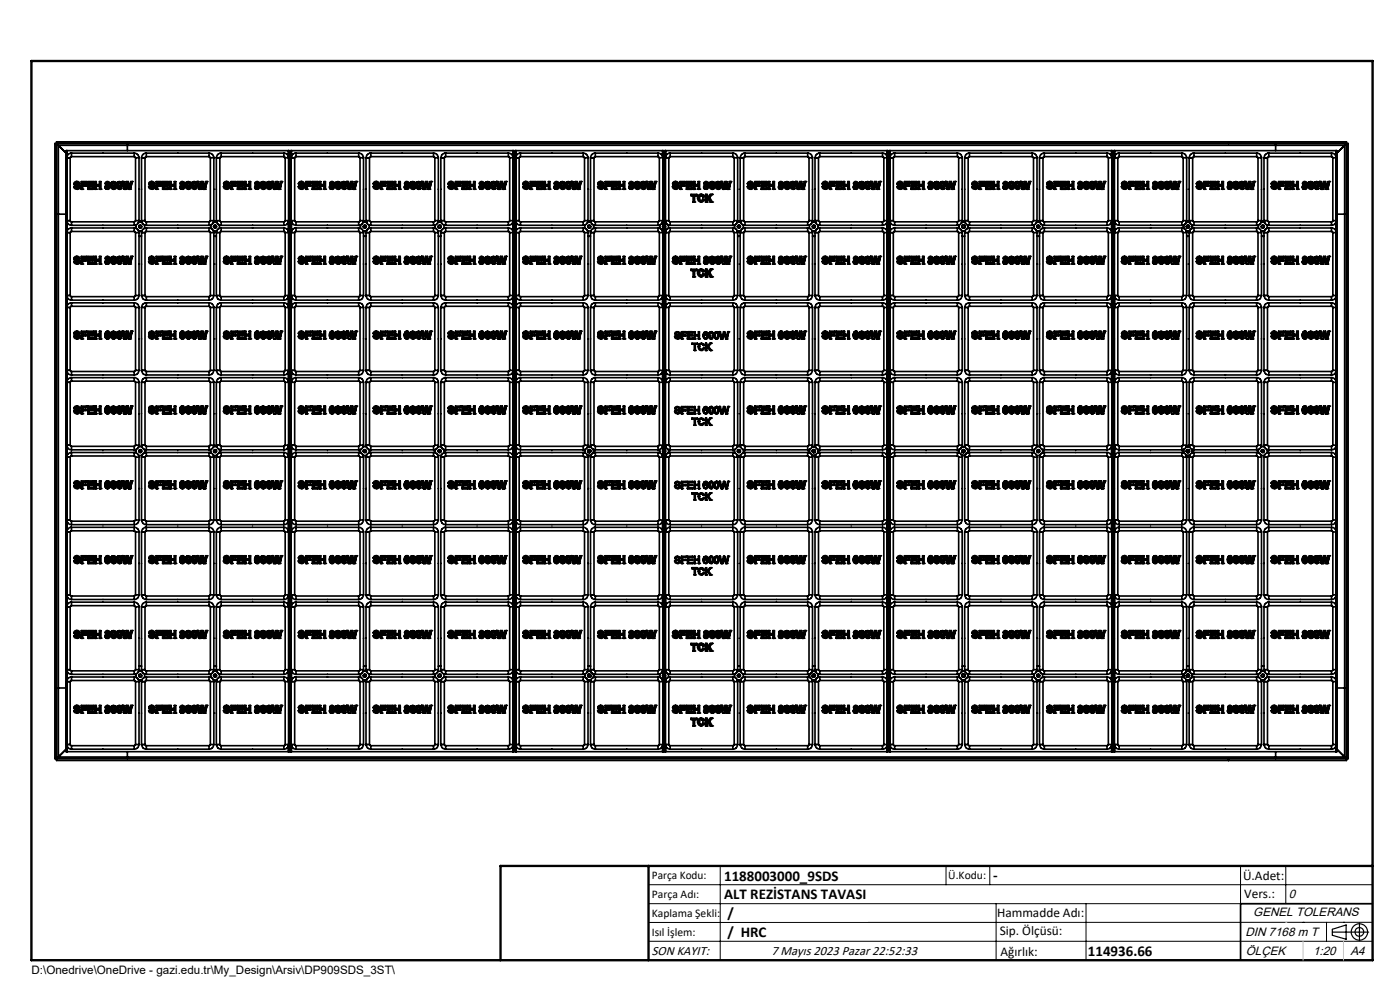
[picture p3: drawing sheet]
<svg xmlns="http://www.w3.org/2000/svg" width="297mm" height="210mm" viewBox="0 0 297 210" stroke-linecap="round" stroke-linejoin="round" font-family="sans-serif">
<defs><g id="words">
<g font-size="3.2">
<text x="153.6" y="186.8">1188003000_9SDS</text>
<text x="153.6" y="190.8">ALT REZİSTANS TAVASI</text>
<text x="210.7" y="186.6">-</text>
<text x="154.3" y="194.8">/</text>
<text x="154.3" y="198.8">/ HRC</text>
<text x="230.8" y="202.8">114936.66</text>
</g>
<g font-size="2.8">
<text x="263.7" y="186.7">Ü.Adet:</text>
<text x="263.9" y="190.5">Vers.:</text>
<text x="211.5" y="194.5">Hammadde Adı:</text>
<text x="138.3" y="202.6">SON KAYIT:</text>
<text x="163.6" y="202.6">7 Mayıs 2023 Pazar 22:52:33</text>
<text x="212.1" y="198.4">Sip. Ölçüsü:</text>
<text x="212.2" y="202.7">Ağırlık:</text>
</g>
<g font-size="2.6">
<text x="273.4" y="190.4">0</text>
<text x="265.9" y="194.4">GENEL TOLERANS</text>
<text x="264.2" y="198.5">DIN 7168 m T</text>
<text x="264.3" y="202.6">ÖLÇEK</text>
<text x="278.5" y="202.6">1:20</text>
<text x="286.5" y="202.6">A4</text>
</g>
<g font-size="2.5">
<text x="138.3" y="186.4">Parça Kodu:</text>
<text x="138.3" y="190.5">Parça Adı:</text>
<text x="201.2" y="186.5">Ü.Kodu:</text>
<text x="138.3" y="194.5">Kaplama Şekli:</text>
<text x="138.3" y="198.6">Isıl İşlem:</text>
<text x="6.7" y="206.7">D:\Onedrive\OneDrive - gazi.edu.tr\My_Design\Arsiv\DP909SDS_3ST\</text>
</g>
</g></defs>
<path d="M151.2 87.1a.17 .17 0 0 1 .3 0 .17 .17 0 0 1-.3 0zM152.3 87.1a.2 .2 0 0 1 .4 0 .2 .2 0 0 1-.4 0zM151.4 87.3a.17 .17 0 0 1 .3 0 .17 .17 0 0 1-.3 0zM150.2 87.3a.2 .2 0 0 1 .4 0 .2 .2 0 0 1-.4 0zM151.2 118.9a.17 .17 0 0 1 .3 0 .17 .17 0 0 1-.3 0zM152.3 118.9a.2 .2 0 0 1 .4 0 .2 .2 0 0 1-.4 0zM151.4 119.1a.17 .17 0 0 1 .3 0 .17 .17 0 0 1-.3 0zM150.2 119.1a.2 .2 0 0 1 .4 0 .2 .2 0 0 1-.4 0zM151.2 71.3a.17 .17 0 0 1 .3 0 .17 .17 0 0 1-.3 0zM152.3 71.3a.2 .2 0 0 1 .4 0 .2 .2 0 0 1-.4 0zM151.4 71.5a.17 .17 0 0 1 .3 0 .17 .17 0 0 1-.3 0zM150.2 71.5a.2 .2 0 0 1 .4 0 .2 .2 0 0 1-.4 0zM151.2 103a.17 .17 0 0 1 .3 0 .17 .17 0 0 1-.3 0zM152.3 103a.2 .2 0 0 1 .4 0 .2 .2 0 0 1-.4 0zM151.4 103.2a.17 .17 0 0 1 .3 0 .17 .17 0 0 1-.3 0zM150.2 103.2a.2 .2 0 0 1 .4 0 .2 .2 0 0 1-.4 0zM213.9 87.1a.17 .17 0 0 1 .3 0 .17 .17 0 0 1-.3 0zM215.1 87.1a.17 .17 0 0 1 .3 0 .17 .17 0 0 1-.3 0zM214.9 87a.2 .2 0 0 1 .4 0 .2 .2 0 0 1-.4 0zM216.1 87a.2 .2 0 0 1 .4 0 .2 .2 0 0 1-.4 0zM86.9 118.8a.17 .17 0 0 1 .3 0 .17 .17 0 0 1-.3 0zM88.1 118.8a.17 .17 0 0 1 .3 0 .17 .17 0 0 1-.3 0zM87.9 118.8a.2 .2 0 0 1 .4 0 .2 .2 0 0 1-.4 0zM89.1 118.8a.2 .2 0 0 1 .4 0 .2 .2 0 0 1-.4 0zM229.7 103a.2 .2 0 0 1 .4 0 .2 .2 0 0 1-.4 0zM231 103a.17 .17 0 0 1 .3 0 .17 .17 0 0 1-.3 0zM230.8 102.9a.17 .17 0 0 1 .3 0 .17 .17 0 0 1-.3 0zM232 102.9a.2 .2 0 0 1 .4 0 .2 .2 0 0 1-.4 0zM229.7 87.1a.2 .2 0 0 1 .4 0 .2 .2 0 0 1-.4 0zM231 87.1a.17 .17 0 0 1 .3 0 .17 .17 0 0 1-.3 0zM230.8 87a.17 .17 0 0 1 .3 0 .17 .17 0 0 1-.3 0zM232 87a.2 .2 0 0 1 .4 0 .2 .2 0 0 1-.4 0zM229.7 71.2a.2 .2 0 0 1 .4 0 .2 .2 0 0 1-.4 0zM231 71.2a.17 .17 0 0 1 .3 0 .17 .17 0 0 1-.3 0zM230.8 71.1a.17 .17 0 0 1 .3 0 .17 .17 0 0 1-.3 0zM232 71.1a.2 .2 0 0 1 .4 0 .2 .2 0 0 1-.4 0zM86.9 103a.17 .17 0 0 1 .3 0 .17 .17 0 0 1-.3 0zM88.1 103a.17 .17 0 0 1 .3 0 .17 .17 0 0 1-.3 0zM87.9 102.9a.2 .2 0 0 1 .4 0 .2 .2 0 0 1-.4 0zM89.1 102.9a.2 .2 0 0 1 .4 0 .2 .2 0 0 1-.4 0zM86.9 87.1a.17 .17 0 0 1 .3 0 .17 .17 0 0 1-.3 0zM88.1 87.1a.17 .17 0 0 1 .3 0 .17 .17 0 0 1-.3 0zM87.9 87a.2 .2 0 0 1 .4 0 .2 .2 0 0 1-.4 0zM89.1 87a.2 .2 0 0 1 .4 0 .2 .2 0 0 1-.4 0zM277.4 71.2a.17 .17 0 0 1 .3 0 .17 .17 0 0 1-.3 0zM278.6 71.2a.17 .17 0 0 1 .3 0 .17 .17 0 0 1-.3 0zM278.4 71.1a.2 .2 0 0 1 .4 0 .2 .2 0 0 1-.4 0zM279.6 71.1a.2 .2 0 0 1 .4 0 .2 .2 0 0 1-.4 0zM39.2 87.1a.2 .2 0 0 1 .4 0 .2 .2 0 0 1-.4 0zM40.5 87.1a.17 .17 0 0 1 .3 0 .17 .17 0 0 1-.3 0zM40.3 87a.17 .17 0 0 1 .3 0 .17 .17 0 0 1-.3 0zM41.5 87a.2 .2 0 0 1 .4 0 .2 .2 0 0 1-.4 0zM39.2 103a.2 .2 0 0 1 .4 0 .2 .2 0 0 1-.4 0zM40.5 103a.17 .17 0 0 1 .3 0 .17 .17 0 0 1-.3 0zM40.3 102.9a.17 .17 0 0 1 .3 0 .17 .17 0 0 1-.3 0zM41.5 102.9a.2 .2 0 0 1 .4 0 .2 .2 0 0 1-.4 0zM39.2 118.8a.2 .2 0 0 1 .4 0 .2 .2 0 0 1-.4 0zM40.5 118.8a.17 .17 0 0 1 .3 0 .17 .17 0 0 1-.3 0zM40.3 118.8a.17 .17 0 0 1 .3 0 .17 .17 0 0 1-.3 0zM41.5 118.8a.2 .2 0 0 1 .4 0 .2 .2 0 0 1-.4 0zM23.4 118.8a.17 .17 0 0 1 .3 0 .17 .17 0 0 1-.3 0zM24.6 118.8a.17 .17 0 0 1 .3 0 .17 .17 0 0 1-.3 0zM24.4 118.8a.2 .2 0 0 1 .4 0 .2 .2 0 0 1-.4 0zM25.6 118.8a.2 .2 0 0 1 .4 0 .2 .2 0 0 1-.4 0zM23.4 71.2a.17 .17 0 0 1 .3 0 .17 .17 0 0 1-.3 0zM24.6 71.2a.17 .17 0 0 1 .3 0 .17 .17 0 0 1-.3 0zM24.4 71.1a.2 .2 0 0 1 .4 0 .2 .2 0 0 1-.4 0zM25.6 71.1a.2 .2 0 0 1 .4 0 .2 .2 0 0 1-.4 0zM277.4 87.1a.17 .17 0 0 1 .3 0 .17 .17 0 0 1-.3 0zM278.6 87.1a.17 .17 0 0 1 .3 0 .17 .17 0 0 1-.3 0zM278.4 87a.2 .2 0 0 1 .4 0 .2 .2 0 0 1-.4 0zM279.6 87a.2 .2 0 0 1 .4 0 .2 .2 0 0 1-.4 0zM277.4 103a.17 .17 0 0 1 .3 0 .17 .17 0 0 1-.3 0zM278.6 103a.17 .17 0 0 1 .3 0 .17 .17 0 0 1-.3 0zM278.4 102.9a.2 .2 0 0 1 .4 0 .2 .2 0 0 1-.4 0zM279.6 102.9a.2 .2 0 0 1 .4 0 .2 .2 0 0 1-.4 0zM245.6 103a.2 .2 0 0 1 .4 0 .2 .2 0 0 1-.4 0zM246.8 103a.2 .2 0 0 1 .4 0 .2 .2 0 0 1-.4 0zM246.7 102.9a.17 .17 0 0 1 .3 0 .17 .17 0 0 1-.3 0zM247.9 102.9a.17 .17 0 0 1 .3 0 .17 .17 0 0 1-.3 0zM245.6 87.1a.2 .2 0 0 1 .4 0 .2 .2 0 0 1-.4 0zM246.8 87.1a.2 .2 0 0 1 .4 0 .2 .2 0 0 1-.4 0zM246.7 87a.17 .17 0 0 1 .3 0 .17 .17 0 0 1-.3 0zM247.9 87a.17 .17 0 0 1 .3 0 .17 .17 0 0 1-.3 0zM277.4 118.8a.17 .17 0 0 1 .3 0 .17 .17 0 0 1-.3 0zM278.6 118.8a.17 .17 0 0 1 .3 0 .17 .17 0 0 1-.3 0zM278.4 118.8a.2 .2 0 0 1 .4 0 .2 .2 0 0 1-.4 0zM279.6 118.8a.2 .2 0 0 1 .4 0 .2 .2 0 0 1-.4 0zM39.2 71.2a.2 .2 0 0 1 .4 0 .2 .2 0 0 1-.4 0zM40.5 71.2a.17 .17 0 0 1 .3 0 .17 .17 0 0 1-.3 0zM40.3 71.1a.17 .17 0 0 1 .3 0 .17 .17 0 0 1-.3 0zM41.5 71.1a.2 .2 0 0 1 .4 0 .2 .2 0 0 1-.4 0zM55.1 118.8a.2 .2 0 0 1 .4 0 .2 .2 0 0 1-.4 0zM56.3 118.8a.2 .2 0 0 1 .4 0 .2 .2 0 0 1-.4 0zM56.2 118.8a.17 .17 0 0 1 .3 0 .17 .17 0 0 1-.3 0zM57.4 118.8a.17 .17 0 0 1 .3 0 .17 .17 0 0 1-.3 0zM261.5 71.2a.17 .17 0 0 1 .3 0 .17 .17 0 0 1-.3 0zM262.7 71.2a.2 .2 0 0 1 .4 0 .2 .2 0 0 1-.4 0zM262.5 71.1a.2 .2 0 0 1 .4 0 .2 .2 0 0 1-.4 0zM263.8 71.1a.17 .17 0 0 1 .3 0 .17 .17 0 0 1-.3 0zM245.6 71.2a.2 .2 0 0 1 .4 0 .2 .2 0 0 1-.4 0zM246.8 71.2a.2 .2 0 0 1 .4 0 .2 .2 0 0 1-.4 0zM246.7 71.1a.17 .17 0 0 1 .3 0 .17 .17 0 0 1-.3 0zM247.9 71.1a.17 .17 0 0 1 .3 0 .17 .17 0 0 1-.3 0zM245.6 118.8a.2 .2 0 0 1 .4 0 .2 .2 0 0 1-.4 0zM246.8 118.8a.2 .2 0 0 1 .4 0 .2 .2 0 0 1-.4 0zM246.7 118.8a.17 .17 0 0 1 .3 0 .17 .17 0 0 1-.3 0zM247.9 118.8a.17 .17 0 0 1 .3 0 .17 .17 0 0 1-.3 0zM261.5 118.8a.17 .17 0 0 1 .3 0 .17 .17 0 0 1-.3 0zM262.7 118.8a.2 .2 0 0 1 .4 0 .2 .2 0 0 1-.4 0zM262.5 118.8a.2 .2 0 0 1 .4 0 .2 .2 0 0 1-.4 0zM263.8 118.8a.17 .17 0 0 1 .3 0 .17 .17 0 0 1-.3 0zM23.4 87.1a.17 .17 0 0 1 .3 0 .17 .17 0 0 1-.3 0zM24.6 87.1a.17 .17 0 0 1 .3 0 .17 .17 0 0 1-.3 0zM24.4 87a.2 .2 0 0 1 .4 0 .2 .2 0 0 1-.4 0zM25.6 87a.2 .2 0 0 1 .4 0 .2 .2 0 0 1-.4 0zM23.4 103a.17 .17 0 0 1 .3 0 .17 .17 0 0 1-.3 0zM24.6 103a.17 .17 0 0 1 .3 0 .17 .17 0 0 1-.3 0zM24.4 102.9a.2 .2 0 0 1 .4 0 .2 .2 0 0 1-.4 0zM25.6 102.9a.2 .2 0 0 1 .4 0 .2 .2 0 0 1-.4 0zM261.5 103a.17 .17 0 0 1 .3 0 .17 .17 0 0 1-.3 0zM262.7 103a.2 .2 0 0 1 .4 0 .2 .2 0 0 1-.4 0zM262.5 102.9a.2 .2 0 0 1 .4 0 .2 .2 0 0 1-.4 0zM263.8 102.9a.17 .17 0 0 1 .3 0 .17 .17 0 0 1-.3 0zM55.1 103a.2 .2 0 0 1 .4 0 .2 .2 0 0 1-.4 0zM56.3 103a.2 .2 0 0 1 .4 0 .2 .2 0 0 1-.4 0zM56.2 102.9a.17 .17 0 0 1 .3 0 .17 .17 0 0 1-.3 0zM57.4 102.9a.17 .17 0 0 1 .3 0 .17 .17 0 0 1-.3 0zM55.1 87.1a.2 .2 0 0 1 .4 0 .2 .2 0 0 1-.4 0zM56.3 87.1a.2 .2 0 0 1 .4 0 .2 .2 0 0 1-.4 0zM56.2 87a.17 .17 0 0 1 .3 0 .17 .17 0 0 1-.3 0zM57.4 87a.17 .17 0 0 1 .3 0 .17 .17 0 0 1-.3 0zM55.1 71.2a.2 .2 0 0 1 .4 0 .2 .2 0 0 1-.4 0zM56.3 71.2a.2 .2 0 0 1 .4 0 .2 .2 0 0 1-.4 0zM56.2 71.1a.17 .17 0 0 1 .3 0 .17 .17 0 0 1-.3 0zM57.4 71.1a.17 .17 0 0 1 .3 0 .17 .17 0 0 1-.3 0zM261.5 87.1a.17 .17 0 0 1 .3 0 .17 .17 0 0 1-.3 0zM262.7 87.1a.2 .2 0 0 1 .4 0 .2 .2 0 0 1-.4 0zM262.5 87a.2 .2 0 0 1 .4 0 .2 .2 0 0 1-.4 0zM263.8 87a.17 .17 0 0 1 .3 0 .17 .17 0 0 1-.3 0zM182.1 118.8a.2 .2 0 0 1 .4 0 .2 .2 0 0 1-.4 0zM183.3 118.8a.2 .2 0 0 1 .4 0 .2 .2 0 0 1-.4 0zM183.2 118.8a.17 .17 0 0 1 .3 0 .17 .17 0 0 1-.3 0zM184.4 118.8a.17 .17 0 0 1 .3 0 .17 .17 0 0 1-.3 0zM134.5 71.2a.17 .17 0 0 1 .3 0 .17 .17 0 0 1-.3 0zM135.7 71.2a.2 .2 0 0 1 .4 0 .2 .2 0 0 1-.4 0zM135.5 71.1a.2 .2 0 0 1 .4 0 .2 .2 0 0 1-.4 0zM136.8 71.1a.17 .17 0 0 1 .3 0 .17 .17 0 0 1-.3 0zM198 103a.17 .17 0 0 1 .3 0 .17 .17 0 0 1-.3 0zM199.2 103a.2 .2 0 0 1 .4 0 .2 .2 0 0 1-.4 0zM199 102.9a.2 .2 0 0 1 .4 0 .2 .2 0 0 1-.4 0zM200.3 102.9a.17 .17 0 0 1 .3 0 .17 .17 0 0 1-.3 0zM198 87.1a.17 .17 0 0 1 .3 0 .17 .17 0 0 1-.3 0zM199.2 87.1a.2 .2 0 0 1 .4 0 .2 .2 0 0 1-.4 0zM199 87a.2 .2 0 0 1 .4 0 .2 .2 0 0 1-.4 0zM200.3 87a.17 .17 0 0 1 .3 0 .17 .17 0 0 1-.3 0zM71 118.8a.17 .17 0 0 1 .3 0 .17 .17 0 0 1-.3 0zM72.2 118.8a.2 .2 0 0 1 .4 0 .2 .2 0 0 1-.4 0zM72 118.8a.2 .2 0 0 1 .4 0 .2 .2 0 0 1-.4 0zM73.3 118.8a.17 .17 0 0 1 .3 0 .17 .17 0 0 1-.3 0zM71 71.2a.17 .17 0 0 1 .3 0 .17 .17 0 0 1-.3 0zM72.2 71.2a.2 .2 0 0 1 .4 0 .2 .2 0 0 1-.4 0zM72 71.1a.2 .2 0 0 1 .4 0 .2 .2 0 0 1-.4 0zM73.3 71.1a.17 .17 0 0 1 .3 0 .17 .17 0 0 1-.3 0zM86.9 71.2a.17 .17 0 0 1 .3 0 .17 .17 0 0 1-.3 0zM88.1 71.2a.17 .17 0 0 1 .3 0 .17 .17 0 0 1-.3 0zM87.9 71.1a.2 .2 0 0 1 .4 0 .2 .2 0 0 1-.4 0zM89.1 71.1a.2 .2 0 0 1 .4 0 .2 .2 0 0 1-.4 0zM102.7 118.8a.2 .2 0 0 1 .4 0 .2 .2 0 0 1-.4 0zM104 118.8a.17 .17 0 0 1 .3 0 .17 .17 0 0 1-.3 0zM103.8 118.8a.17 .17 0 0 1 .3 0 .17 .17 0 0 1-.3 0zM105 118.8a.2 .2 0 0 1 .4 0 .2 .2 0 0 1-.4 0zM229.7 118.8a.2 .2 0 0 1 .4 0 .2 .2 0 0 1-.4 0zM231 118.8a.17 .17 0 0 1 .3 0 .17 .17 0 0 1-.3 0zM230.8 118.8a.17 .17 0 0 1 .3 0 .17 .17 0 0 1-.3 0zM232 118.8a.2 .2 0 0 1 .4 0 .2 .2 0 0 1-.4 0zM213.9 71.2a.17 .17 0 0 1 .3 0 .17 .17 0 0 1-.3 0zM215.1 71.2a.17 .17 0 0 1 .3 0 .17 .17 0 0 1-.3 0zM214.9 71.1a.2 .2 0 0 1 .4 0 .2 .2 0 0 1-.4 0zM216.1 71.1a.2 .2 0 0 1 .4 0 .2 .2 0 0 1-.4 0zM71 87.1a.17 .17 0 0 1 .3 0 .17 .17 0 0 1-.3 0zM72.2 87.1a.2 .2 0 0 1 .4 0 .2 .2 0 0 1-.4 0zM72 87a.2 .2 0 0 1 .4 0 .2 .2 0 0 1-.4 0zM73.3 87a.17 .17 0 0 1 .3 0 .17 .17 0 0 1-.3 0zM71 103a.17 .17 0 0 1 .3 0 .17 .17 0 0 1-.3 0zM72.2 103a.2 .2 0 0 1 .4 0 .2 .2 0 0 1-.4 0zM72 102.9a.2 .2 0 0 1 .4 0 .2 .2 0 0 1-.4 0zM73.3 102.9a.17 .17 0 0 1 .3 0 .17 .17 0 0 1-.3 0zM102.7 103a.2 .2 0 0 1 .4 0 .2 .2 0 0 1-.4 0zM104 103a.17 .17 0 0 1 .3 0 .17 .17 0 0 1-.3 0zM103.8 102.9a.17 .17 0 0 1 .3 0 .17 .17 0 0 1-.3 0zM105 102.9a.2 .2 0 0 1 .4 0 .2 .2 0 0 1-.4 0zM102.7 87.1a.2 .2 0 0 1 .4 0 .2 .2 0 0 1-.4 0zM104 87.1a.17 .17 0 0 1 .3 0 .17 .17 0 0 1-.3 0zM103.8 87a.17 .17 0 0 1 .3 0 .17 .17 0 0 1-.3 0zM105 87a.2 .2 0 0 1 .4 0 .2 .2 0 0 1-.4 0zM102.7 71.2a.2 .2 0 0 1 .4 0 .2 .2 0 0 1-.4 0zM104 71.2a.17 .17 0 0 1 .3 0 .17 .17 0 0 1-.3 0zM103.8 71.1a.17 .17 0 0 1 .3 0 .17 .17 0 0 1-.3 0zM105 71.1a.2 .2 0 0 1 .4 0 .2 .2 0 0 1-.4 0zM166.2 71.2a.2 .2 0 0 1 .4 0 .2 .2 0 0 1-.4 0zM167.5 71.2a.17 .17 0 0 1 .3 0 .17 .17 0 0 1-.3 0zM167.3 71.1a.17 .17 0 0 1 .3 0 .17 .17 0 0 1-.3 0zM168.5 71.1a.2 .2 0 0 1 .4 0 .2 .2 0 0 1-.4 0zM182.1 87.1a.2 .2 0 0 1 .4 0 .2 .2 0 0 1-.4 0zM183.3 87.1a.2 .2 0 0 1 .4 0 .2 .2 0 0 1-.4 0zM183.2 87a.17 .17 0 0 1 .3 0 .17 .17 0 0 1-.3 0zM184.4 87a.17 .17 0 0 1 .3 0 .17 .17 0 0 1-.3 0zM198 71.2a.17 .17 0 0 1 .3 0 .17 .17 0 0 1-.3 0zM199.2 71.2a.2 .2 0 0 1 .4 0 .2 .2 0 0 1-.4 0zM199 71.1a.2 .2 0 0 1 .4 0 .2 .2 0 0 1-.4 0zM200.3 71.1a.17 .17 0 0 1 .3 0 .17 .17 0 0 1-.3 0zM166.2 118.8a.2 .2 0 0 1 .4 0 .2 .2 0 0 1-.4 0zM167.5 118.8a.17 .17 0 0 1 .3 0 .17 .17 0 0 1-.3 0zM167.3 118.8a.17 .17 0 0 1 .3 0 .17 .17 0 0 1-.3 0zM168.5 118.8a.2 .2 0 0 1 .4 0 .2 .2 0 0 1-.4 0zM166.2 87.1a.2 .2 0 0 1 .4 0 .2 .2 0 0 1-.4 0zM167.5 87.1a.17 .17 0 0 1 .3 0 .17 .17 0 0 1-.3 0zM167.3 87a.17 .17 0 0 1 .3 0 .17 .17 0 0 1-.3 0zM168.5 87a.2 .2 0 0 1 .4 0 .2 .2 0 0 1-.4 0zM118.6 71.2a.2 .2 0 0 1 .4 0 .2 .2 0 0 1-.4 0zM119.8 71.2a.2 .2 0 0 1 .4 0 .2 .2 0 0 1-.4 0zM119.7 71.1a.17 .17 0 0 1 .3 0 .17 .17 0 0 1-.3 0zM120.9 71.1a.17 .17 0 0 1 .3 0 .17 .17 0 0 1-.3 0zM182.1 71.2a.2 .2 0 0 1 .4 0 .2 .2 0 0 1-.4 0zM183.3 71.2a.2 .2 0 0 1 .4 0 .2 .2 0 0 1-.4 0zM183.2 71.1a.17 .17 0 0 1 .3 0 .17 .17 0 0 1-.3 0zM184.4 71.1a.17 .17 0 0 1 .3 0 .17 .17 0 0 1-.3 0zM134.5 118.8a.17 .17 0 0 1 .3 0 .17 .17 0 0 1-.3 0zM135.7 118.8a.2 .2 0 0 1 .4 0 .2 .2 0 0 1-.4 0zM135.5 118.8a.2 .2 0 0 1 .4 0 .2 .2 0 0 1-.4 0zM136.8 118.8a.17 .17 0 0 1 .3 0 .17 .17 0 0 1-.3 0zM118.6 118.8a.2 .2 0 0 1 .4 0 .2 .2 0 0 1-.4 0zM119.8 118.8a.2 .2 0 0 1 .4 0 .2 .2 0 0 1-.4 0zM119.7 118.8a.17 .17 0 0 1 .3 0 .17 .17 0 0 1-.3 0zM120.9 118.8a.17 .17 0 0 1 .3 0 .17 .17 0 0 1-.3 0zM166.2 103a.2 .2 0 0 1 .4 0 .2 .2 0 0 1-.4 0zM167.5 103a.17 .17 0 0 1 .3 0 .17 .17 0 0 1-.3 0zM167.3 102.9a.17 .17 0 0 1 .3 0 .17 .17 0 0 1-.3 0zM168.5 102.9a.2 .2 0 0 1 .4 0 .2 .2 0 0 1-.4 0zM134.5 87.1a.17 .17 0 0 1 .3 0 .17 .17 0 0 1-.3 0zM135.7 87.1a.2 .2 0 0 1 .4 0 .2 .2 0 0 1-.4 0zM135.5 87a.2 .2 0 0 1 .4 0 .2 .2 0 0 1-.4 0zM136.8 87a.17 .17 0 0 1 .3 0 .17 .17 0 0 1-.3 0zM198 118.8a.17 .17 0 0 1 .3 0 .17 .17 0 0 1-.3 0zM199.2 118.8a.2 .2 0 0 1 .4 0 .2 .2 0 0 1-.4 0zM199 118.8a.2 .2 0 0 1 .4 0 .2 .2 0 0 1-.4 0zM200.3 118.8a.17 .17 0 0 1 .3 0 .17 .17 0 0 1-.3 0zM118.6 87.1a.2 .2 0 0 1 .4 0 .2 .2 0 0 1-.4 0zM119.8 87.1a.2 .2 0 0 1 .4 0 .2 .2 0 0 1-.4 0zM119.7 87a.17 .17 0 0 1 .3 0 .17 .17 0 0 1-.3 0zM120.9 87a.17 .17 0 0 1 .3 0 .17 .17 0 0 1-.3 0zM182.1 103a.2 .2 0 0 1 .4 0 .2 .2 0 0 1-.4 0zM183.3 103a.2 .2 0 0 1 .4 0 .2 .2 0 0 1-.4 0zM183.2 102.9a.17 .17 0 0 1 .3 0 .17 .17 0 0 1-.3 0zM184.4 102.9a.17 .17 0 0 1 .3 0 .17 .17 0 0 1-.3 0zM213.9 118.8a.17 .17 0 0 1 .3 0 .17 .17 0 0 1-.3 0zM215.1 118.8a.17 .17 0 0 1 .3 0 .17 .17 0 0 1-.3 0zM214.9 118.8a.2 .2 0 0 1 .4 0 .2 .2 0 0 1-.4 0zM216.1 118.8a.2 .2 0 0 1 .4 0 .2 .2 0 0 1-.4 0zM134.5 103a.17 .17 0 0 1 .3 0 .17 .17 0 0 1-.3 0zM135.7 103a.2 .2 0 0 1 .4 0 .2 .2 0 0 1-.4 0zM135.5 102.9a.2 .2 0 0 1 .4 0 .2 .2 0 0 1-.4 0zM136.8 102.9a.17 .17 0 0 1 .3 0 .17 .17 0 0 1-.3 0zM213.9 103a.17 .17 0 0 1 .3 0 .17 .17 0 0 1-.3 0zM215.1 103a.17 .17 0 0 1 .3 0 .17 .17 0 0 1-.3 0zM214.9 102.9a.2 .2 0 0 1 .4 0 .2 .2 0 0 1-.4 0zM216.1 102.9a.2 .2 0 0 1 .4 0 .2 .2 0 0 1-.4 0zM118.6 103a.2 .2 0 0 1 .4 0 .2 .2 0 0 1-.4 0zM119.8 103a.2 .2 0 0 1 .4 0 .2 .2 0 0 1-.4 0zM119.7 102.9a.17 .17 0 0 1 .3 0 .17 .17 0 0 1-.3 0zM120.9 102.9a.17 .17 0 0 1 .3 0 .17 .17 0 0 1-.3 0zM166.2 150.6a.2 .2 0 0 1 .4 0 .2 .2 0 0 1-.4 0zM167.5 150.6a.17 .17 0 0 1 .3 0 .17 .17 0 0 1-.3 0zM167.3 150.5a.17 .17 0 0 1 .3 0 .17 .17 0 0 1-.3 0zM168.5 150.5a.2 .2 0 0 1 .4 0 .2 .2 0 0 1-.4 0zM134.5 150.6a.17 .17 0 0 1 .3 0 .17 .17 0 0 1-.3 0zM135.7 150.6a.2 .2 0 0 1 .4 0 .2 .2 0 0 1-.4 0zM135.5 150.5a.2 .2 0 0 1 .4 0 .2 .2 0 0 1-.4 0zM136.8 150.5a.17 .17 0 0 1 .3 0 .17 .17 0 0 1-.3 0zM102.7 55.3a.2 .2 0 0 1 .4 0 .2 .2 0 0 1-.4 0zM104 55.3a.17 .17 0 0 1 .3 0 .17 .17 0 0 1-.3 0zM103.8 55.3a.17 .17 0 0 1 .3 0 .17 .17 0 0 1-.3 0zM105 55.3a.2 .2 0 0 1 .4 0 .2 .2 0 0 1-.4 0zM118.6 150.6a.2 .2 0 0 1 .4 0 .2 .2 0 0 1-.4 0zM119.8 150.6a.2 .2 0 0 1 .4 0 .2 .2 0 0 1-.4 0zM119.7 150.5a.17 .17 0 0 1 .3 0 .17 .17 0 0 1-.3 0zM120.9 150.5a.17 .17 0 0 1 .3 0 .17 .17 0 0 1-.3 0zM166.2 39.5a.2 .2 0 0 1 .4 0 .2 .2 0 0 1-.4 0zM167.5 39.5a.17 .17 0 0 1 .3 0 .17 .17 0 0 1-.3 0zM167.3 39.4a.17 .17 0 0 1 .3 0 .17 .17 0 0 1-.3 0zM168.5 39.4a.2 .2 0 0 1 .4 0 .2 .2 0 0 1-.4 0zM134.5 39.5a.17 .17 0 0 1 .3 0 .17 .17 0 0 1-.3 0zM135.7 39.5a.2 .2 0 0 1 .4 0 .2 .2 0 0 1-.4 0zM135.5 39.4a.2 .2 0 0 1 .4 0 .2 .2 0 0 1-.4 0zM136.8 39.4a.17 .17 0 0 1 .3 0 .17 .17 0 0 1-.3 0zM245.6 150.6a.2 .2 0 0 1 .4 0 .2 .2 0 0 1-.4 0zM246.8 150.6a.2 .2 0 0 1 .4 0 .2 .2 0 0 1-.4 0zM246.7 150.5a.17 .17 0 0 1 .3 0 .17 .17 0 0 1-.3 0zM247.9 150.5a.17 .17 0 0 1 .3 0 .17 .17 0 0 1-.3 0zM134.5 134.7a.17 .17 0 0 1 .3 0 .17 .17 0 0 1-.3 0zM135.7 134.7a.2 .2 0 0 1 .4 0 .2 .2 0 0 1-.4 0zM135.5 134.6a.2 .2 0 0 1 .4 0 .2 .2 0 0 1-.4 0zM136.8 134.6a.17 .17 0 0 1 .3 0 .17 .17 0 0 1-.3 0zM118.6 134.7a.2 .2 0 0 1 .4 0 .2 .2 0 0 1-.4 0zM119.8 134.7a.2 .2 0 0 1 .4 0 .2 .2 0 0 1-.4 0zM119.7 134.6a.17 .17 0 0 1 .3 0 .17 .17 0 0 1-.3 0zM120.9 134.6a.17 .17 0 0 1 .3 0 .17 .17 0 0 1-.3 0zM118.6 39.5a.2 .2 0 0 1 .4 0 .2 .2 0 0 1-.4 0zM119.8 39.5a.2 .2 0 0 1 .4 0 .2 .2 0 0 1-.4 0zM119.7 39.4a.17 .17 0 0 1 .3 0 .17 .17 0 0 1-.3 0zM120.9 39.4a.17 .17 0 0 1 .3 0 .17 .17 0 0 1-.3 0zM102.7 39.5a.2 .2 0 0 1 .4 0 .2 .2 0 0 1-.4 0zM104 39.5a.17 .17 0 0 1 .3 0 .17 .17 0 0 1-.3 0zM103.8 39.4a.17 .17 0 0 1 .3 0 .17 .17 0 0 1-.3 0zM105 39.4a.2 .2 0 0 1 .4 0 .2 .2 0 0 1-.4 0zM198 39.5a.17 .17 0 0 1 .3 0 .17 .17 0 0 1-.3 0zM199.2 39.5a.2 .2 0 0 1 .4 0 .2 .2 0 0 1-.4 0zM199 39.4a.2 .2 0 0 1 .4 0 .2 .2 0 0 1-.4 0zM200.3 39.4a.17 .17 0 0 1 .3 0 .17 .17 0 0 1-.3 0zM134.5 55.3a.17 .17 0 0 1 .3 0 .17 .17 0 0 1-.3 0zM135.7 55.3a.2 .2 0 0 1 .4 0 .2 .2 0 0 1-.4 0zM135.5 55.3a.2 .2 0 0 1 .4 0 .2 .2 0 0 1-.4 0zM136.8 55.3a.17 .17 0 0 1 .3 0 .17 .17 0 0 1-.3 0zM213.9 39.5a.17 .17 0 0 1 .3 0 .17 .17 0 0 1-.3 0zM215.1 39.5a.17 .17 0 0 1 .3 0 .17 .17 0 0 1-.3 0zM214.9 39.4a.2 .2 0 0 1 .4 0 .2 .2 0 0 1-.4 0zM216.1 39.4a.2 .2 0 0 1 .4 0 .2 .2 0 0 1-.4 0zM166.2 55.3a.2 .2 0 0 1 .4 0 .2 .2 0 0 1-.4 0zM167.5 55.3a.17 .17 0 0 1 .3 0 .17 .17 0 0 1-.3 0zM167.3 55.3a.17 .17 0 0 1 .3 0 .17 .17 0 0 1-.3 0zM168.5 55.3a.2 .2 0 0 1 .4 0 .2 .2 0 0 1-.4 0zM213.9 55.3a.17 .17 0 0 1 .3 0 .17 .17 0 0 1-.3 0zM215.1 55.3a.17 .17 0 0 1 .3 0 .17 .17 0 0 1-.3 0zM214.9 55.3a.2 .2 0 0 1 .4 0 .2 .2 0 0 1-.4 0zM216.1 55.3a.2 .2 0 0 1 .4 0 .2 .2 0 0 1-.4 0zM182.1 55.3a.2 .2 0 0 1 .4 0 .2 .2 0 0 1-.4 0zM183.3 55.3a.2 .2 0 0 1 .4 0 .2 .2 0 0 1-.4 0zM183.2 55.3a.17 .17 0 0 1 .3 0 .17 .17 0 0 1-.3 0zM184.4 55.3a.17 .17 0 0 1 .3 0 .17 .17 0 0 1-.3 0zM166.2 134.7a.2 .2 0 0 1 .4 0 .2 .2 0 0 1-.4 0zM167.5 134.7a.17 .17 0 0 1 .3 0 .17 .17 0 0 1-.3 0zM167.3 134.6a.17 .17 0 0 1 .3 0 .17 .17 0 0 1-.3 0zM168.5 134.6a.2 .2 0 0 1 .4 0 .2 .2 0 0 1-.4 0zM182.1 150.6a.2 .2 0 0 1 .4 0 .2 .2 0 0 1-.4 0zM183.3 150.6a.2 .2 0 0 1 .4 0 .2 .2 0 0 1-.4 0zM183.2 150.5a.17 .17 0 0 1 .3 0 .17 .17 0 0 1-.3 0zM184.4 150.5a.17 .17 0 0 1 .3 0 .17 .17 0 0 1-.3 0zM118.6 55.3a.2 .2 0 0 1 .4 0 .2 .2 0 0 1-.4 0zM119.8 55.3a.2 .2 0 0 1 .4 0 .2 .2 0 0 1-.4 0zM119.7 55.3a.17 .17 0 0 1 .3 0 .17 .17 0 0 1-.3 0zM120.9 55.3a.17 .17 0 0 1 .3 0 .17 .17 0 0 1-.3 0zM182.1 39.5a.2 .2 0 0 1 .4 0 .2 .2 0 0 1-.4 0zM183.3 39.5a.2 .2 0 0 1 .4 0 .2 .2 0 0 1-.4 0zM183.2 39.4a.17 .17 0 0 1 .3 0 .17 .17 0 0 1-.3 0zM184.4 39.4a.17 .17 0 0 1 .3 0 .17 .17 0 0 1-.3 0zM55.1 55.3a.2 .2 0 0 1 .4 0 .2 .2 0 0 1-.4 0zM56.3 55.3a.2 .2 0 0 1 .4 0 .2 .2 0 0 1-.4 0zM56.2 55.3a.17 .17 0 0 1 .3 0 .17 .17 0 0 1-.3 0zM57.4 55.3a.17 .17 0 0 1 .3 0 .17 .17 0 0 1-.3 0zM86.9 150.6a.17 .17 0 0 1 .3 0 .17 .17 0 0 1-.3 0zM88.1 150.6a.17 .17 0 0 1 .3 0 .17 .17 0 0 1-.3 0zM87.9 150.5a.2 .2 0 0 1 .4 0 .2 .2 0 0 1-.4 0zM89.1 150.5a.2 .2 0 0 1 .4 0 .2 .2 0 0 1-.4 0zM182.1 134.7a.2 .2 0 0 1 .4 0 .2 .2 0 0 1-.4 0zM183.3 134.7a.2 .2 0 0 1 .4 0 .2 .2 0 0 1-.4 0zM183.2 134.6a.17 .17 0 0 1 .3 0 .17 .17 0 0 1-.3 0zM184.4 134.6a.17 .17 0 0 1 .3 0 .17 .17 0 0 1-.3 0zM55.1 39.5a.2 .2 0 0 1 .4 0 .2 .2 0 0 1-.4 0zM56.3 39.5a.2 .2 0 0 1 .4 0 .2 .2 0 0 1-.4 0zM56.2 39.4a.17 .17 0 0 1 .3 0 .17 .17 0 0 1-.3 0zM57.4 39.4a.17 .17 0 0 1 .3 0 .17 .17 0 0 1-.3 0zM39.2 150.6a.2 .2 0 0 1 .4 0 .2 .2 0 0 1-.4 0zM40.5 150.6a.17 .17 0 0 1 .3 0 .17 .17 0 0 1-.3 0zM40.3 150.5a.17 .17 0 0 1 .3 0 .17 .17 0 0 1-.3 0zM41.5 150.5a.2 .2 0 0 1 .4 0 .2 .2 0 0 1-.4 0zM23.4 150.6a.17 .17 0 0 1 .3 0 .17 .17 0 0 1-.3 0zM24.6 150.6a.17 .17 0 0 1 .3 0 .17 .17 0 0 1-.3 0zM24.4 150.5a.2 .2 0 0 1 .4 0 .2 .2 0 0 1-.4 0zM25.6 150.5a.2 .2 0 0 1 .4 0 .2 .2 0 0 1-.4 0zM23.4 134.7a.17 .17 0 0 1 .3 0 .17 .17 0 0 1-.3 0zM24.6 134.7a.17 .17 0 0 1 .3 0 .17 .17 0 0 1-.3 0zM24.4 134.6a.2 .2 0 0 1 .4 0 .2 .2 0 0 1-.4 0zM25.6 134.6a.2 .2 0 0 1 .4 0 .2 .2 0 0 1-.4 0zM39.2 134.7a.2 .2 0 0 1 .4 0 .2 .2 0 0 1-.4 0zM40.5 134.7a.17 .17 0 0 1 .3 0 .17 .17 0 0 1-.3 0zM40.3 134.6a.17 .17 0 0 1 .3 0 .17 .17 0 0 1-.3 0zM41.5 134.6a.2 .2 0 0 1 .4 0 .2 .2 0 0 1-.4 0zM245.6 39.5a.2 .2 0 0 1 .4 0 .2 .2 0 0 1-.4 0zM246.8 39.5a.2 .2 0 0 1 .4 0 .2 .2 0 0 1-.4 0zM246.7 39.4a.17 .17 0 0 1 .3 0 .17 .17 0 0 1-.3 0zM247.9 39.4a.17 .17 0 0 1 .3 0 .17 .17 0 0 1-.3 0zM261.5 39.5a.17 .17 0 0 1 .3 0 .17 .17 0 0 1-.3 0zM262.7 39.5a.2 .2 0 0 1 .4 0 .2 .2 0 0 1-.4 0zM262.5 39.4a.2 .2 0 0 1 .4 0 .2 .2 0 0 1-.4 0zM263.8 39.4a.17 .17 0 0 1 .3 0 .17 .17 0 0 1-.3 0zM261.5 55.3a.17 .17 0 0 1 .3 0 .17 .17 0 0 1-.3 0zM262.7 55.3a.2 .2 0 0 1 .4 0 .2 .2 0 0 1-.4 0zM262.5 55.3a.2 .2 0 0 1 .4 0 .2 .2 0 0 1-.4 0zM263.8 55.3a.17 .17 0 0 1 .3 0 .17 .17 0 0 1-.3 0zM277.4 134.7a.17 .17 0 0 1 .3 0 .17 .17 0 0 1-.3 0zM278.6 134.7a.17 .17 0 0 1 .3 0 .17 .17 0 0 1-.3 0zM278.4 134.6a.2 .2 0 0 1 .4 0 .2 .2 0 0 1-.4 0zM279.6 134.6a.2 .2 0 0 1 .4 0 .2 .2 0 0 1-.4 0zM245.6 55.3a.2 .2 0 0 1 .4 0 .2 .2 0 0 1-.4 0zM246.8 55.3a.2 .2 0 0 1 .4 0 .2 .2 0 0 1-.4 0zM246.7 55.3a.17 .17 0 0 1 .3 0 .17 .17 0 0 1-.3 0zM247.9 55.3a.17 .17 0 0 1 .3 0 .17 .17 0 0 1-.3 0zM55.1 150.6a.2 .2 0 0 1 .4 0 .2 .2 0 0 1-.4 0zM56.3 150.6a.2 .2 0 0 1 .4 0 .2 .2 0 0 1-.4 0zM56.2 150.5a.17 .17 0 0 1 .3 0 .17 .17 0 0 1-.3 0zM57.4 150.5a.17 .17 0 0 1 .3 0 .17 .17 0 0 1-.3 0zM23.4 55.3a.17 .17 0 0 1 .3 0 .17 .17 0 0 1-.3 0zM24.6 55.3a.17 .17 0 0 1 .3 0 .17 .17 0 0 1-.3 0zM24.4 55.3a.2 .2 0 0 1 .4 0 .2 .2 0 0 1-.4 0zM25.6 55.3a.2 .2 0 0 1 .4 0 .2 .2 0 0 1-.4 0zM277.4 150.6a.17 .17 0 0 1 .3 0 .17 .17 0 0 1-.3 0zM278.6 150.6a.17 .17 0 0 1 .3 0 .17 .17 0 0 1-.3 0zM278.4 150.5a.2 .2 0 0 1 .4 0 .2 .2 0 0 1-.4 0zM279.6 150.5a.2 .2 0 0 1 .4 0 .2 .2 0 0 1-.4 0zM261.5 134.7a.17 .17 0 0 1 .3 0 .17 .17 0 0 1-.3 0zM262.7 134.7a.2 .2 0 0 1 .4 0 .2 .2 0 0 1-.4 0zM262.5 134.6a.2 .2 0 0 1 .4 0 .2 .2 0 0 1-.4 0zM263.8 134.6a.17 .17 0 0 1 .3 0 .17 .17 0 0 1-.3 0zM245.6 134.7a.2 .2 0 0 1 .4 0 .2 .2 0 0 1-.4 0zM246.8 134.7a.2 .2 0 0 1 .4 0 .2 .2 0 0 1-.4 0zM246.7 134.6a.17 .17 0 0 1 .3 0 .17 .17 0 0 1-.3 0zM247.9 134.6a.17 .17 0 0 1 .3 0 .17 .17 0 0 1-.3 0zM229.7 134.7a.2 .2 0 0 1 .4 0 .2 .2 0 0 1-.4 0zM231 134.7a.17 .17 0 0 1 .3 0 .17 .17 0 0 1-.3 0zM230.8 134.6a.17 .17 0 0 1 .3 0 .17 .17 0 0 1-.3 0zM232 134.6a.2 .2 0 0 1 .4 0 .2 .2 0 0 1-.4 0zM55.1 134.7a.2 .2 0 0 1 .4 0 .2 .2 0 0 1-.4 0zM56.3 134.7a.2 .2 0 0 1 .4 0 .2 .2 0 0 1-.4 0zM56.2 134.6a.17 .17 0 0 1 .3 0 .17 .17 0 0 1-.3 0zM57.4 134.6a.17 .17 0 0 1 .3 0 .17 .17 0 0 1-.3 0zM39.2 55.3a.2 .2 0 0 1 .4 0 .2 .2 0 0 1-.4 0zM40.5 55.3a.17 .17 0 0 1 .3 0 .17 .17 0 0 1-.3 0zM40.3 55.3a.17 .17 0 0 1 .3 0 .17 .17 0 0 1-.3 0zM41.5 55.3a.2 .2 0 0 1 .4 0 .2 .2 0 0 1-.4 0zM261.5 150.6a.17 .17 0 0 1 .3 0 .17 .17 0 0 1-.3 0zM262.7 150.6a.2 .2 0 0 1 .4 0 .2 .2 0 0 1-.4 0zM262.5 150.5a.2 .2 0 0 1 .4 0 .2 .2 0 0 1-.4 0zM263.8 150.5a.17 .17 0 0 1 .3 0 .17 .17 0 0 1-.3 0zM39.2 39.5a.2 .2 0 0 1 .4 0 .2 .2 0 0 1-.4 0zM40.5 39.5a.17 .17 0 0 1 .3 0 .17 .17 0 0 1-.3 0zM40.3 39.4a.17 .17 0 0 1 .3 0 .17 .17 0 0 1-.3 0zM41.5 39.4a.2 .2 0 0 1 .4 0 .2 .2 0 0 1-.4 0zM23.4 39.5a.17 .17 0 0 1 .3 0 .17 .17 0 0 1-.3 0zM24.6 39.5a.17 .17 0 0 1 .3 0 .17 .17 0 0 1-.3 0zM24.4 39.4a.2 .2 0 0 1 .4 0 .2 .2 0 0 1-.4 0zM25.6 39.4a.2 .2 0 0 1 .4 0 .2 .2 0 0 1-.4 0zM229.7 55.3a.2 .2 0 0 1 .4 0 .2 .2 0 0 1-.4 0zM231 55.3a.17 .17 0 0 1 .3 0 .17 .17 0 0 1-.3 0zM230.8 55.3a.17 .17 0 0 1 .3 0 .17 .17 0 0 1-.3 0zM232 55.3a.2 .2 0 0 1 .4 0 .2 .2 0 0 1-.4 0zM277.4 39.5a.17 .17 0 0 1 .3 0 .17 .17 0 0 1-.3 0zM278.6 39.5a.17 .17 0 0 1 .3 0 .17 .17 0 0 1-.3 0zM278.4 39.4a.2 .2 0 0 1 .4 0 .2 .2 0 0 1-.4 0zM279.6 39.4a.2 .2 0 0 1 .4 0 .2 .2 0 0 1-.4 0zM198 55.3a.17 .17 0 0 1 .3 0 .17 .17 0 0 1-.3 0zM199.2 55.3a.2 .2 0 0 1 .4 0 .2 .2 0 0 1-.4 0zM199 55.3a.2 .2 0 0 1 .4 0 .2 .2 0 0 1-.4 0zM200.3 55.3a.17 .17 0 0 1 .3 0 .17 .17 0 0 1-.3 0zM277.4 55.3a.17 .17 0 0 1 .3 0 .17 .17 0 0 1-.3 0zM278.6 55.3a.17 .17 0 0 1 .3 0 .17 .17 0 0 1-.3 0zM278.4 55.3a.2 .2 0 0 1 .4 0 .2 .2 0 0 1-.4 0zM279.6 55.3a.2 .2 0 0 1 .4 0 .2 .2 0 0 1-.4 0zM71 150.6a.17 .17 0 0 1 .3 0 .17 .17 0 0 1-.3 0zM72.2 150.6a.2 .2 0 0 1 .4 0 .2 .2 0 0 1-.4 0zM72 150.5a.2 .2 0 0 1 .4 0 .2 .2 0 0 1-.4 0zM73.3 150.5a.17 .17 0 0 1 .3 0 .17 .17 0 0 1-.3 0zM229.7 39.5a.2 .2 0 0 1 .4 0 .2 .2 0 0 1-.4 0zM231 39.5a.17 .17 0 0 1 .3 0 .17 .17 0 0 1-.3 0zM230.8 39.4a.17 .17 0 0 1 .3 0 .17 .17 0 0 1-.3 0zM232 39.4a.2 .2 0 0 1 .4 0 .2 .2 0 0 1-.4 0zM213.9 150.6a.17 .17 0 0 1 .3 0 .17 .17 0 0 1-.3 0zM215.1 150.6a.17 .17 0 0 1 .3 0 .17 .17 0 0 1-.3 0zM214.9 150.5a.2 .2 0 0 1 .4 0 .2 .2 0 0 1-.4 0zM216.1 150.5a.2 .2 0 0 1 .4 0 .2 .2 0 0 1-.4 0zM198 150.6a.17 .17 0 0 1 .3 0 .17 .17 0 0 1-.3 0zM199.2 150.6a.2 .2 0 0 1 .4 0 .2 .2 0 0 1-.4 0zM199 150.5a.2 .2 0 0 1 .4 0 .2 .2 0 0 1-.4 0zM200.3 150.5a.17 .17 0 0 1 .3 0 .17 .17 0 0 1-.3 0zM198 134.7a.17 .17 0 0 1 .3 0 .17 .17 0 0 1-.3 0zM199.2 134.7a.2 .2 0 0 1 .4 0 .2 .2 0 0 1-.4 0zM199 134.6a.2 .2 0 0 1 .4 0 .2 .2 0 0 1-.4 0zM200.3 134.6a.17 .17 0 0 1 .3 0 .17 .17 0 0 1-.3 0zM71 39.5a.17 .17 0 0 1 .3 0 .17 .17 0 0 1-.3 0zM72.2 39.5a.2 .2 0 0 1 .4 0 .2 .2 0 0 1-.4 0zM72 39.4a.2 .2 0 0 1 .4 0 .2 .2 0 0 1-.4 0zM73.3 39.4a.17 .17 0 0 1 .3 0 .17 .17 0 0 1-.3 0zM86.9 39.5a.17 .17 0 0 1 .3 0 .17 .17 0 0 1-.3 0zM88.1 39.5a.17 .17 0 0 1 .3 0 .17 .17 0 0 1-.3 0zM87.9 39.4a.2 .2 0 0 1 .4 0 .2 .2 0 0 1-.4 0zM89.1 39.4a.2 .2 0 0 1 .4 0 .2 .2 0 0 1-.4 0zM86.9 55.3a.17 .17 0 0 1 .3 0 .17 .17 0 0 1-.3 0zM88.1 55.3a.17 .17 0 0 1 .3 0 .17 .17 0 0 1-.3 0zM87.9 55.3a.2 .2 0 0 1 .4 0 .2 .2 0 0 1-.4 0zM89.1 55.3a.2 .2 0 0 1 .4 0 .2 .2 0 0 1-.4 0zM102.7 134.7a.2 .2 0 0 1 .4 0 .2 .2 0 0 1-.4 0zM104 134.7a.17 .17 0 0 1 .3 0 .17 .17 0 0 1-.3 0zM103.8 134.6a.17 .17 0 0 1 .3 0 .17 .17 0 0 1-.3 0zM105 134.6a.2 .2 0 0 1 .4 0 .2 .2 0 0 1-.4 0zM71 55.3a.17 .17 0 0 1 .3 0 .17 .17 0 0 1-.3 0zM72.2 55.3a.2 .2 0 0 1 .4 0 .2 .2 0 0 1-.4 0zM72 55.3a.2 .2 0 0 1 .4 0 .2 .2 0 0 1-.4 0zM73.3 55.3a.17 .17 0 0 1 .3 0 .17 .17 0 0 1-.3 0zM213.9 134.7a.17 .17 0 0 1 .3 0 .17 .17 0 0 1-.3 0zM215.1 134.7a.17 .17 0 0 1 .3 0 .17 .17 0 0 1-.3 0zM214.9 134.6a.2 .2 0 0 1 .4 0 .2 .2 0 0 1-.4 0zM216.1 134.6a.2 .2 0 0 1 .4 0 .2 .2 0 0 1-.4 0zM229.7 150.6a.2 .2 0 0 1 .4 0 .2 .2 0 0 1-.4 0zM231 150.6a.17 .17 0 0 1 .3 0 .17 .17 0 0 1-.3 0zM230.8 150.5a.17 .17 0 0 1 .3 0 .17 .17 0 0 1-.3 0zM232 150.5a.2 .2 0 0 1 .4 0 .2 .2 0 0 1-.4 0zM102.7 150.6a.2 .2 0 0 1 .4 0 .2 .2 0 0 1-.4 0zM104 150.6a.17 .17 0 0 1 .3 0 .17 .17 0 0 1-.3 0zM103.8 150.5a.17 .17 0 0 1 .3 0 .17 .17 0 0 1-.3 0zM105 150.5a.2 .2 0 0 1 .4 0 .2 .2 0 0 1-.4 0zM86.9 134.7a.17 .17 0 0 1 .3 0 .17 .17 0 0 1-.3 0zM88.1 134.7a.17 .17 0 0 1 .3 0 .17 .17 0 0 1-.3 0zM87.9 134.6a.2 .2 0 0 1 .4 0 .2 .2 0 0 1-.4 0zM89.1 134.6a.2 .2 0 0 1 .4 0 .2 .2 0 0 1-.4 0zM71 134.7a.17 .17 0 0 1 .3 0 .17 .17 0 0 1-.3 0zM72.2 134.7a.2 .2 0 0 1 .4 0 .2 .2 0 0 1-.4 0zM72 134.6a.2 .2 0 0 1 .4 0 .2 .2 0 0 1-.4 0zM73.3 134.6a.17 .17 0 0 1 .3 0 .17 .17 0 0 1-.3 0zM150.4 134.7a.17 .17 0 0 1 .3 0 .17 .17 0 0 1-.3 0zM151.6 134.7a.17 .17 0 0 1 .3 0 .17 .17 0 0 1-.3 0zM151.4 134.6a.2 .2 0 0 1 .4 0 .2 .2 0 0 1-.4 0zM152.6 134.6a.2 .2 0 0 1 .4 0 .2 .2 0 0 1-.4 0zM150.4 150.6a.17 .17 0 0 1 .3 0 .17 .17 0 0 1-.3 0zM151.6 150.6a.17 .17 0 0 1 .3 0 .17 .17 0 0 1-.3 0zM151.4 150.5a.2 .2 0 0 1 .4 0 .2 .2 0 0 1-.4 0zM152.6 150.5a.2 .2 0 0 1 .4 0 .2 .2 0 0 1-.4 0zM150.4 39.5a.17 .17 0 0 1 .3 0 .17 .17 0 0 1-.3 0zM151.6 39.5a.17 .17 0 0 1 .3 0 .17 .17 0 0 1-.3 0zM151.4 39.4a.2 .2 0 0 1 .4 0 .2 .2 0 0 1-.4 0zM152.6 39.4a.2 .2 0 0 1 .4 0 .2 .2 0 0 1-.4 0zM150.4 55.3a.17 .17 0 0 1 .3 0 .17 .17 0 0 1-.3 0zM151.6 55.3a.17 .17 0 0 1 .3 0 .17 .17 0 0 1-.3 0zM151.4 55.3a.2 .2 0 0 1 .4 0 .2 .2 0 0 1-.4 0zM152.6 55.3a.2 .2 0 0 1 .4 0 .2 .2 0 0 1-.4 0zM148.6 90.2a.2 .2 0 0 1 .4 0 .2 .2 0 0 1-.4 0zM149.3 89.7a.17 .17 0 0 1 .3 0 .17 .17 0 0 1-.3 0zM148 89.4a.17 .17 0 0 1 .3 0 .17 .17 0 0 1-.3 0zM147.1 90.2a.2 .2 0 0 1 .4 0 .2 .2 0 0 1-.4 0zM147.3 90.2a.2 .2 0 0 1 .4 0 .2 .2 0 0 1-.4 0zM150 89.5a.17 .17 0 0 1 .3 0 .17 .17 0 0 1-.3 0zM150.5 90.2a.17 .17 0 0 1 .3 0 .17 .17 0 0 1-.3 0zM150.7 90.2a.2 .2 0 0 1 .4 0 .2 .2 0 0 1-.4 0zM149.7 90.2a.2 .2 0 0 1 .4 0 .2 .2 0 0 1-.4 0zM149.5 90.2a.2 .2 0 0 1 .4 0 .2 .2 0 0 1-.4 0zM148.2 89.4a.17 .17 0 0 1 .3 0 .17 .17 0 0 1-.3 0zM149.7 89.7a.2 .2 0 0 1 .4 0 .2 .2 0 0 1-.4 0zM148.6 88.9a.2 .2 0 0 1 .4 0 .2 .2 0 0 1-.4 0zM150.7 88.7a.2 .2 0 0 1 .4 0 .2 .2 0 0 1-.4 0zM149 89.1a.2 .2 0 0 1 .4 0 .2 .2 0 0 1-.4 0zM149.2 89.1a.2 .2 0 0 1 .4 0 .2 .2 0 0 1-.4 0zM146.6 88.9a.2 .2 0 0 1 .4 0 .2 .2 0 0 1-.4 0zM147.1 88.9a.2 .2 0 0 1 .4 0 .2 .2 0 0 1-.4 0zM147.8 88.9a.17 .17 0 0 1 .3 0 .17 .17 0 0 1-.3 0zM147.3 88.9a.2 .2 0 0 1 .4 0 .2 .2 0 0 1-.4 0zM150.7 87.8a.2 .2 0 0 1 .4 0 .2 .2 0 0 1-.4 0zM151.2 87a.17 .17 0 0 1 .3 0 .17 .17 0 0 1-.3 0zM150.4 87.6a.17 .17 0 0 1 .3 0 .17 .17 0 0 1-.3 0zM151.8 87.8a.2 .2 0 0 1 .4 0 .2 .2 0 0 1-.4 0zM152.3 87a.2 .2 0 0 1 .4 0 .2 .2 0 0 1-.4 0zM151.5 87.6a.2 .2 0 0 1 .4 0 .2 .2 0 0 1-.4 0zM143.6 87.8a.17 .17 0 0 1 .3 0 .17 .17 0 0 1-.3 0zM144.1 87.3a.2 .2 0 0 1 .4 0 .2 .2 0 0 1-.4 0zM142.9 87.2a.2 .2 0 0 1 .4 0 .2 .2 0 0 1-.4 0zM149 87.1a.2 .2 0 0 1 .4 0 .2 .2 0 0 1-.4 0zM149.5 87.8a.2 .2 0 0 1 .4 0 .2 .2 0 0 1-.4 0zM150 87.3a.2 .2 0 0 1 .4 0 .2 .2 0 0 1-.4 0zM147.1 87.8a.17 .17 0 0 1 .3 0 .17 .17 0 0 1-.3 0zM147.3 87.8a.17 .17 0 0 1 .3 0 .17 .17 0 0 1-.3 0zM148 87.8a.17 .17 0 0 1 .3 0 .17 .17 0 0 1-.3 0zM148.2 87.8a.2 .2 0 0 1 .4 0 .2 .2 0 0 1-.4 0zM154.1 87.8a.17 .17 0 0 1 .3 0 .17 .17 0 0 1-.3 0zM154.4 86.2a.2 .2 0 0 1 .4 0 .2 .2 0 0 1-.4 0zM153.8 87.8a.2 .2 0 0 1 .4 0 .2 .2 0 0 1-.4 0zM144.4 87.8a.17 .17 0 0 1 .3 0 .17 .17 0 0 1-.3 0zM144.6 87.8a.2 .2 0 0 1 .4 0 .2 .2 0 0 1-.4 0zM152.8 87.8a.2 .2 0 0 1 .4 0 .2 .2 0 0 1-.4 0zM153.1 87.8a.17 .17 0 0 1 .3 0 .17 .17 0 0 1-.3 0zM152.4 86.2a.2 .2 0 0 1 .4 0 .2 .2 0 0 1-.4 0zM145.7 87.8a.17 .17 0 0 1 .3 0 .17 .17 0 0 1-.3 0zM146.8 87.8a.17 .17 0 0 1 .3 0 .17 .17 0 0 1-.3 0zM153.4 86.6a.17 .17 0 0 1 .3 0 .17 .17 0 0 1-.3 0zM153.5 86.6a.17 .17 0 0 1 .3 0 .17 .17 0 0 1-.3 0zM151.4 87a.17 .17 0 0 1 .3 0 .17 .17 0 0 1-.3 0zM150.2 87a.2 .2 0 0 1 .4 0 .2 .2 0 0 1-.4 0zM150.7 87.6a.2 .2 0 0 1 .4 0 .2 .2 0 0 1-.4 0zM151 87a.17 .17 0 0 1 .3 0 .17 .17 0 0 1-.3 0zM151.8 87.6a.2 .2 0 0 1 .4 0 .2 .2 0 0 1-.4 0zM152.1 87a.2 .2 0 0 1 .4 0 .2 .2 0 0 1-.4 0zM143.8 87.1a.17 .17 0 0 1 .3 0 .17 .17 0 0 1-.3 0zM143.2 87a.2 .2 0 0 1 .4 0 .2 .2 0 0 1-.4 0zM145.3 87.1a.17 .17 0 0 1 .3 0 .17 .17 0 0 1-.3 0zM144.6 87.1a.2 .2 0 0 1 .4 0 .2 .2 0 0 1-.4 0zM146.7 87.1a.17 .17 0 0 1 .3 0 .17 .17 0 0 1-.3 0zM145.9 87.1a.17 .17 0 0 1 .3 0 .17 .17 0 0 1-.3 0zM149.2 86.4a.17 .17 0 0 1 .3 0 .17 .17 0 0 1-.3 0zM148 87.1a.17 .17 0 0 1 .3 0 .17 .17 0 0 1-.3 0zM147.3 87.1a.17 .17 0 0 1 .3 0 .17 .17 0 0 1-.3 0zM150.7 86.2a.2 .2 0 0 1 .4 0 .2 .2 0 0 1-.4 0zM151.8 86.2a.2 .2 0 0 1 .4 0 .2 .2 0 0 1-.4 0zM150.7 86.4a.2 .2 0 0 1 .4 0 .2 .2 0 0 1-.4 0zM151.8 86.4a.2 .2 0 0 1 .4 0 .2 .2 0 0 1-.4 0zM151.7 86.5a.17 .17 0 0 1 .3 0 .17 .17 0 0 1-.3 0zM150.5 86.5a.17 .17 0 0 1 .3 0 .17 .17 0 0 1-.3 0zM149.4 86.5a.2 .2 0 0 1 .4 0 .2 .2 0 0 1-.4 0zM143 86.6a.2 .2 0 0 1 .4 0 .2 .2 0 0 1-.4 0zM143.9 86.7a.17 .17 0 0 1 .3 0 .17 .17 0 0 1-.3 0zM144.1 86.7a.17 .17 0 0 1 .3 0 .17 .17 0 0 1-.3 0zM149.8 86.7a.17 .17 0 0 1 .3 0 .17 .17 0 0 1-.3 0zM150 86.6a.2 .2 0 0 1 .4 0 .2 .2 0 0 1-.4 0zM149.8 86.5a.17 .17 0 0 1 .3 0 .17 .17 0 0 1-.3 0zM153.5 86.4a.17 .17 0 0 1 .3 0 .17 .17 0 0 1-.3 0zM149.5 86.4a.2 .2 0 0 1 .4 0 .2 .2 0 0 1-.4 0zM145.4 86.4a.2 .2 0 0 1 .4 0 .2 .2 0 0 1-.4 0zM144.6 86.4a.2 .2 0 0 1 .4 0 .2 .2 0 0 1-.4 0zM146.7 86.4a.2 .2 0 0 1 .4 0 .2 .2 0 0 1-.4 0zM145.9 86.4a.17 .17 0 0 1 .3 0 .17 .17 0 0 1-.3 0zM148.6 121.9a.2 .2 0 0 1 .4 0 .2 .2 0 0 1-.4 0zM149.3 121.5a.17 .17 0 0 1 .3 0 .17 .17 0 0 1-.3 0zM148 121.2a.17 .17 0 0 1 .3 0 .17 .17 0 0 1-.3 0zM147.1 121.9a.2 .2 0 0 1 .4 0 .2 .2 0 0 1-.4 0zM147.3 121.9a.2 .2 0 0 1 .4 0 .2 .2 0 0 1-.4 0zM150.5 121.9a.17 .17 0 0 1 .3 0 .17 .17 0 0 1-.3 0zM150.7 121.9a.2 .2 0 0 1 .4 0 .2 .2 0 0 1-.4 0zM150 121.2a.17 .17 0 0 1 .3 0 .17 .17 0 0 1-.3 0zM149.7 121.9a.2 .2 0 0 1 .4 0 .2 .2 0 0 1-.4 0zM149.5 121.9a.2 .2 0 0 1 .4 0 .2 .2 0 0 1-.4 0zM148.2 121.2a.17 .17 0 0 1 .3 0 .17 .17 0 0 1-.3 0zM149.7 121.4a.2 .2 0 0 1 .4 0 .2 .2 0 0 1-.4 0zM148.6 120.6a.2 .2 0 0 1 .4 0 .2 .2 0 0 1-.4 0zM150.7 120.4a.2 .2 0 0 1 .4 0 .2 .2 0 0 1-.4 0zM149 120.9a.2 .2 0 0 1 .4 0 .2 .2 0 0 1-.4 0zM149.2 120.9a.2 .2 0 0 1 .4 0 .2 .2 0 0 1-.4 0zM146.6 120.6a.2 .2 0 0 1 .4 0 .2 .2 0 0 1-.4 0zM147.1 120.6a.2 .2 0 0 1 .4 0 .2 .2 0 0 1-.4 0zM147.8 120.6a.17 .17 0 0 1 .3 0 .17 .17 0 0 1-.3 0zM147.3 120.6a.2 .2 0 0 1 .4 0 .2 .2 0 0 1-.4 0zM150.4 119.4a.17 .17 0 0 1 .3 0 .17 .17 0 0 1-.3 0zM150.7 119.5a.2 .2 0 0 1 .4 0 .2 .2 0 0 1-.4 0zM151.2 118.8a.17 .17 0 0 1 .3 0 .17 .17 0 0 1-.3 0zM151.8 119.5a.2 .2 0 0 1 .4 0 .2 .2 0 0 1-.4 0zM152.3 118.8a.2 .2 0 0 1 .4 0 .2 .2 0 0 1-.4 0zM151.5 119.4a.2 .2 0 0 1 .4 0 .2 .2 0 0 1-.4 0zM143.6 119.5a.17 .17 0 0 1 .3 0 .17 .17 0 0 1-.3 0zM144.1 119.1a.2 .2 0 0 1 .4 0 .2 .2 0 0 1-.4 0zM142.9 119a.2 .2 0 0 1 .4 0 .2 .2 0 0 1-.4 0zM149 118.8a.2 .2 0 0 1 .4 0 .2 .2 0 0 1-.4 0zM149.5 119.5a.2 .2 0 0 1 .4 0 .2 .2 0 0 1-.4 0zM150 119a.2 .2 0 0 1 .4 0 .2 .2 0 0 1-.4 0zM147.1 119.5a.17 .17 0 0 1 .3 0 .17 .17 0 0 1-.3 0zM147.3 119.5a.17 .17 0 0 1 .3 0 .17 .17 0 0 1-.3 0zM148 119.5a.17 .17 0 0 1 .3 0 .17 .17 0 0 1-.3 0zM148.2 119.5a.2 .2 0 0 1 .4 0 .2 .2 0 0 1-.4 0zM154.1 119.5a.17 .17 0 0 1 .3 0 .17 .17 0 0 1-.3 0zM154.4 118a.2 .2 0 0 1 .4 0 .2 .2 0 0 1-.4 0zM153.8 119.5a.2 .2 0 0 1 .4 0 .2 .2 0 0 1-.4 0zM144.6 119.5a.2 .2 0 0 1 .4 0 .2 .2 0 0 1-.4 0zM144.4 119.5a.17 .17 0 0 1 .3 0 .17 .17 0 0 1-.3 0zM152.8 119.5a.2 .2 0 0 1 .4 0 .2 .2 0 0 1-.4 0zM153.1 119.5a.17 .17 0 0 1 .3 0 .17 .17 0 0 1-.3 0zM152.4 118a.2 .2 0 0 1 .4 0 .2 .2 0 0 1-.4 0zM145.7 119.5a.17 .17 0 0 1 .3 0 .17 .17 0 0 1-.3 0zM146.8 119.5a.17 .17 0 0 1 .3 0 .17 .17 0 0 1-.3 0zM153.4 118.4a.17 .17 0 0 1 .3 0 .17 .17 0 0 1-.3 0zM153.5 118.3a.17 .17 0 0 1 .3 0 .17 .17 0 0 1-.3 0zM151.4 118.8a.17 .17 0 0 1 .3 0 .17 .17 0 0 1-.3 0zM150.2 118.8a.2 .2 0 0 1 .4 0 .2 .2 0 0 1-.4 0zM151 118.8a.17 .17 0 0 1 .3 0 .17 .17 0 0 1-.3 0zM150.7 119.3a.2 .2 0 0 1 .4 0 .2 .2 0 0 1-.4 0zM152.1 118.8a.2 .2 0 0 1 .4 0 .2 .2 0 0 1-.4 0zM151.8 119.3a.2 .2 0 0 1 .4 0 .2 .2 0 0 1-.4 0zM143.8 118.9a.17 .17 0 0 1 .3 0 .17 .17 0 0 1-.3 0zM143.2 118.7a.2 .2 0 0 1 .4 0 .2 .2 0 0 1-.4 0zM145.3 118.8a.17 .17 0 0 1 .3 0 .17 .17 0 0 1-.3 0zM144.6 118.8a.2 .2 0 0 1 .4 0 .2 .2 0 0 1-.4 0zM146.7 118.8a.17 .17 0 0 1 .3 0 .17 .17 0 0 1-.3 0zM145.9 118.8a.17 .17 0 0 1 .3 0 .17 .17 0 0 1-.3 0zM149.2 118.2a.17 .17 0 0 1 .3 0 .17 .17 0 0 1-.3 0zM148 118.8a.17 .17 0 0 1 .3 0 .17 .17 0 0 1-.3 0zM147.3 118.8a.17 .17 0 0 1 .3 0 .17 .17 0 0 1-.3 0zM150.7 118a.2 .2 0 0 1 .4 0 .2 .2 0 0 1-.4 0zM151.8 118a.2 .2 0 0 1 .4 0 .2 .2 0 0 1-.4 0zM150.7 118.2a.2 .2 0 0 1 .4 0 .2 .2 0 0 1-.4 0zM151.8 118.2a.2 .2 0 0 1 .4 0 .2 .2 0 0 1-.4 0zM151.7 118.3a.17 .17 0 0 1 .3 0 .17 .17 0 0 1-.3 0zM150.5 118.3a.17 .17 0 0 1 .3 0 .17 .17 0 0 1-.3 0zM149.4 118.2a.2 .2 0 0 1 .4 0 .2 .2 0 0 1-.4 0zM143 118.4a.2 .2 0 0 1 .4 0 .2 .2 0 0 1-.4 0zM143.9 118.4a.17 .17 0 0 1 .3 0 .17 .17 0 0 1-.3 0zM144.1 118.4a.17 .17 0 0 1 .3 0 .17 .17 0 0 1-.3 0zM149.8 118.4a.17 .17 0 0 1 .3 0 .17 .17 0 0 1-.3 0zM150 118.4a.2 .2 0 0 1 .4 0 .2 .2 0 0 1-.4 0zM149.8 118.2a.17 .17 0 0 1 .3 0 .17 .17 0 0 1-.3 0zM153.5 118.2a.17 .17 0 0 1 .3 0 .17 .17 0 0 1-.3 0zM149.5 118.2a.2 .2 0 0 1 .4 0 .2 .2 0 0 1-.4 0zM145.4 118.2a.2 .2 0 0 1 .4 0 .2 .2 0 0 1-.4 0zM144.6 118.2a.2 .2 0 0 1 .4 0 .2 .2 0 0 1-.4 0zM146.7 118.2a.2 .2 0 0 1 .4 0 .2 .2 0 0 1-.4 0zM145.9 118.2a.17 .17 0 0 1 .3 0 .17 .17 0 0 1-.3 0zM148.6 74.3a.2 .2 0 0 1 .4 0 .2 .2 0 0 1-.4 0zM149.3 73.8a.17 .17 0 0 1 .3 0 .17 .17 0 0 1-.3 0zM148 73.5a.17 .17 0 0 1 .3 0 .17 .17 0 0 1-.3 0zM147.1 74.3a.2 .2 0 0 1 .4 0 .2 .2 0 0 1-.4 0zM147.3 74.3a.2 .2 0 0 1 .4 0 .2 .2 0 0 1-.4 0zM150 73.6a.17 .17 0 0 1 .3 0 .17 .17 0 0 1-.3 0zM150.5 74.3a.17 .17 0 0 1 .3 0 .17 .17 0 0 1-.3 0zM150.7 74.3a.2 .2 0 0 1 .4 0 .2 .2 0 0 1-.4 0zM149.7 74.3a.2 .2 0 0 1 .4 0 .2 .2 0 0 1-.4 0zM149.5 74.3a.2 .2 0 0 1 .4 0 .2 .2 0 0 1-.4 0zM148.2 73.5a.17 .17 0 0 1 .3 0 .17 .17 0 0 1-.3 0zM149.7 73.8a.2 .2 0 0 1 .4 0 .2 .2 0 0 1-.4 0zM148.6 73a.2 .2 0 0 1 .4 0 .2 .2 0 0 1-.4 0zM150.7 72.8a.2 .2 0 0 1 .4 0 .2 .2 0 0 1-.4 0zM149 73.3a.2 .2 0 0 1 .4 0 .2 .2 0 0 1-.4 0zM149.2 73.2a.2 .2 0 0 1 .4 0 .2 .2 0 0 1-.4 0zM146.6 73a.2 .2 0 0 1 .4 0 .2 .2 0 0 1-.4 0zM147.1 73a.2 .2 0 0 1 .4 0 .2 .2 0 0 1-.4 0zM147.8 73a.17 .17 0 0 1 .3 0 .17 .17 0 0 1-.3 0zM147.3 73a.2 .2 0 0 1 .4 0 .2 .2 0 0 1-.4 0zM150.7 71.9a.2 .2 0 0 1 .4 0 .2 .2 0 0 1-.4 0zM151.2 71.1a.17 .17 0 0 1 .3 0 .17 .17 0 0 1-.3 0zM150.4 71.7a.17 .17 0 0 1 .3 0 .17 .17 0 0 1-.3 0zM151.5 71.7a.2 .2 0 0 1 .4 0 .2 .2 0 0 1-.4 0zM151.8 71.9a.2 .2 0 0 1 .4 0 .2 .2 0 0 1-.4 0zM152.3 71.1a.2 .2 0 0 1 .4 0 .2 .2 0 0 1-.4 0zM142.9 71.4a.2 .2 0 0 1 .4 0 .2 .2 0 0 1-.4 0zM143.6 71.9a.17 .17 0 0 1 .3 0 .17 .17 0 0 1-.3 0zM144.1 71.5a.2 .2 0 0 1 .4 0 .2 .2 0 0 1-.4 0zM149 71.2a.2 .2 0 0 1 .4 0 .2 .2 0 0 1-.4 0zM149.5 71.9a.2 .2 0 0 1 .4 0 .2 .2 0 0 1-.4 0zM150 71.4a.2 .2 0 0 1 .4 0 .2 .2 0 0 1-.4 0zM147.1 71.9a.17 .17 0 0 1 .3 0 .17 .17 0 0 1-.3 0zM147.3 71.9a.17 .17 0 0 1 .3 0 .17 .17 0 0 1-.3 0zM148.2 71.9a.2 .2 0 0 1 .4 0 .2 .2 0 0 1-.4 0zM148 71.9a.17 .17 0 0 1 .3 0 .17 .17 0 0 1-.3 0zM153.8 71.9a.2 .2 0 0 1 .4 0 .2 .2 0 0 1-.4 0zM154.1 71.9a.17 .17 0 0 1 .3 0 .17 .17 0 0 1-.3 0zM154.4 70.4a.2 .2 0 0 1 .4 0 .2 .2 0 0 1-.4 0zM144.6 71.9a.2 .2 0 0 1 .4 0 .2 .2 0 0 1-.4 0zM144.4 71.9a.17 .17 0 0 1 .3 0 .17 .17 0 0 1-.3 0zM152.4 70.4a.2 .2 0 0 1 .4 0 .2 .2 0 0 1-.4 0zM152.8 71.9a.2 .2 0 0 1 .4 0 .2 .2 0 0 1-.4 0zM153.1 71.9a.17 .17 0 0 1 .3 0 .17 .17 0 0 1-.3 0zM145.7 71.9a.17 .17 0 0 1 .3 0 .17 .17 0 0 1-.3 0zM146.8 71.9a.17 .17 0 0 1 .3 0 .17 .17 0 0 1-.3 0zM153.4 70.8a.17 .17 0 0 1 .3 0 .17 .17 0 0 1-.3 0zM153.5 70.7a.17 .17 0 0 1 .3 0 .17 .17 0 0 1-.3 0zM151.4 71.1a.17 .17 0 0 1 .3 0 .17 .17 0 0 1-.3 0zM150.2 71.1a.2 .2 0 0 1 .4 0 .2 .2 0 0 1-.4 0zM151 71.1a.17 .17 0 0 1 .3 0 .17 .17 0 0 1-.3 0zM150.7 71.7a.2 .2 0 0 1 .4 0 .2 .2 0 0 1-.4 0zM152.1 71.1a.2 .2 0 0 1 .4 0 .2 .2 0 0 1-.4 0zM151.8 71.7a.2 .2 0 0 1 .4 0 .2 .2 0 0 1-.4 0zM143.8 71.3a.17 .17 0 0 1 .3 0 .17 .17 0 0 1-.3 0zM143.2 71.1a.2 .2 0 0 1 .4 0 .2 .2 0 0 1-.4 0zM145.3 71.2a.17 .17 0 0 1 .3 0 .17 .17 0 0 1-.3 0zM144.6 71.2a.2 .2 0 0 1 .4 0 .2 .2 0 0 1-.4 0zM146.7 71.2a.17 .17 0 0 1 .3 0 .17 .17 0 0 1-.3 0zM145.9 71.2a.17 .17 0 0 1 .3 0 .17 .17 0 0 1-.3 0zM149.2 70.5a.17 .17 0 0 1 .3 0 .17 .17 0 0 1-.3 0zM148 71.2a.17 .17 0 0 1 .3 0 .17 .17 0 0 1-.3 0zM147.3 71.2a.17 .17 0 0 1 .3 0 .17 .17 0 0 1-.3 0zM150.7 70.4a.2 .2 0 0 1 .4 0 .2 .2 0 0 1-.4 0zM151.8 70.4a.2 .2 0 0 1 .4 0 .2 .2 0 0 1-.4 0zM150.7 70.5a.2 .2 0 0 1 .4 0 .2 .2 0 0 1-.4 0zM151.8 70.5a.2 .2 0 0 1 .4 0 .2 .2 0 0 1-.4 0zM151.7 70.7a.17 .17 0 0 1 .3 0 .17 .17 0 0 1-.3 0zM150.5 70.7a.17 .17 0 0 1 .3 0 .17 .17 0 0 1-.3 0zM149.4 70.6a.2 .2 0 0 1 .4 0 .2 .2 0 0 1-.4 0zM143 70.8a.2 .2 0 0 1 .4 0 .2 .2 0 0 1-.4 0zM143.9 70.8a.17 .17 0 0 1 .3 0 .17 .17 0 0 1-.3 0zM144.1 70.8a.17 .17 0 0 1 .3 0 .17 .17 0 0 1-.3 0zM149.8 70.6a.17 .17 0 0 1 .3 0 .17 .17 0 0 1-.3 0zM149.8 70.8a.17 .17 0 0 1 .3 0 .17 .17 0 0 1-.3 0zM150 70.8a.2 .2 0 0 1 .4 0 .2 .2 0 0 1-.4 0zM153.5 70.5a.17 .17 0 0 1 .3 0 .17 .17 0 0 1-.3 0zM149.5 70.5a.2 .2 0 0 1 .4 0 .2 .2 0 0 1-.4 0zM145.4 70.5a.2 .2 0 0 1 .4 0 .2 .2 0 0 1-.4 0zM144.6 70.5a.2 .2 0 0 1 .4 0 .2 .2 0 0 1-.4 0zM146.7 70.5a.2 .2 0 0 1 .4 0 .2 .2 0 0 1-.4 0zM145.9 70.5a.17 .17 0 0 1 .3 0 .17 .17 0 0 1-.3 0zM148.6 106.1a.2 .2 0 0 1 .4 0 .2 .2 0 0 1-.4 0zM149.3 105.6a.17 .17 0 0 1 .3 0 .17 .17 0 0 1-.3 0zM148 105.3a.17 .17 0 0 1 .3 0 .17 .17 0 0 1-.3 0zM147.3 106.1a.2 .2 0 0 1 .4 0 .2 .2 0 0 1-.4 0zM147.1 106.1a.2 .2 0 0 1 .4 0 .2 .2 0 0 1-.4 0zM150.5 106.1a.17 .17 0 0 1 .3 0 .17 .17 0 0 1-.3 0zM150.7 106.1a.2 .2 0 0 1 .4 0 .2 .2 0 0 1-.4 0zM150 105.3a.17 .17 0 0 1 .3 0 .17 .17 0 0 1-.3 0zM149.5 106.1a.2 .2 0 0 1 .4 0 .2 .2 0 0 1-.4 0zM149.7 106.1a.2 .2 0 0 1 .4 0 .2 .2 0 0 1-.4 0zM148.2 105.3a.17 .17 0 0 1 .3 0 .17 .17 0 0 1-.3 0zM149.7 105.5a.2 .2 0 0 1 .4 0 .2 .2 0 0 1-.4 0zM148.6 104.7a.2 .2 0 0 1 .4 0 .2 .2 0 0 1-.4 0zM150.7 104.6a.2 .2 0 0 1 .4 0 .2 .2 0 0 1-.4 0zM149 105a.2 .2 0 0 1 .4 0 .2 .2 0 0 1-.4 0zM149.2 105a.2 .2 0 0 1 .4 0 .2 .2 0 0 1-.4 0zM147.8 104.7a.17 .17 0 0 1 .3 0 .17 .17 0 0 1-.3 0zM147.3 104.7a.2 .2 0 0 1 .4 0 .2 .2 0 0 1-.4 0zM146.6 104.7a.2 .2 0 0 1 .4 0 .2 .2 0 0 1-.4 0zM147.1 104.7a.2 .2 0 0 1 .4 0 .2 .2 0 0 1-.4 0zM150.4 103.5a.17 .17 0 0 1 .3 0 .17 .17 0 0 1-.3 0zM150.7 103.6a.2 .2 0 0 1 .4 0 .2 .2 0 0 1-.4 0zM151.2 102.9a.17 .17 0 0 1 .3 0 .17 .17 0 0 1-.3 0zM151.5 103.5a.2 .2 0 0 1 .4 0 .2 .2 0 0 1-.4 0zM151.8 103.6a.2 .2 0 0 1 .4 0 .2 .2 0 0 1-.4 0zM152.3 102.9a.2 .2 0 0 1 .4 0 .2 .2 0 0 1-.4 0zM143.6 103.6a.17 .17 0 0 1 .3 0 .17 .17 0 0 1-.3 0zM144.1 103.2a.2 .2 0 0 1 .4 0 .2 .2 0 0 1-.4 0zM142.9 103.1a.2 .2 0 0 1 .4 0 .2 .2 0 0 1-.4 0zM149 102.9a.2 .2 0 0 1 .4 0 .2 .2 0 0 1-.4 0zM149.5 103.6a.2 .2 0 0 1 .4 0 .2 .2 0 0 1-.4 0zM150 103.1a.2 .2 0 0 1 .4 0 .2 .2 0 0 1-.4 0zM147.1 103.6a.17 .17 0 0 1 .3 0 .17 .17 0 0 1-.3 0zM147.3 103.6a.17 .17 0 0 1 .3 0 .17 .17 0 0 1-.3 0zM148 103.6a.17 .17 0 0 1 .3 0 .17 .17 0 0 1-.3 0zM148.2 103.6a.2 .2 0 0 1 .4 0 .2 .2 0 0 1-.4 0zM153.8 103.6a.2 .2 0 0 1 .4 0 .2 .2 0 0 1-.4 0zM154.1 103.6a.17 .17 0 0 1 .3 0 .17 .17 0 0 1-.3 0zM154.4 102.1a.2 .2 0 0 1 .4 0 .2 .2 0 0 1-.4 0zM144.4 103.6a.17 .17 0 0 1 .3 0 .17 .17 0 0 1-.3 0zM144.6 103.6a.2 .2 0 0 1 .4 0 .2 .2 0 0 1-.4 0zM152.4 102.1a.2 .2 0 0 1 .4 0 .2 .2 0 0 1-.4 0zM152.8 103.6a.2 .2 0 0 1 .4 0 .2 .2 0 0 1-.4 0zM153.1 103.6a.17 .17 0 0 1 .3 0 .17 .17 0 0 1-.3 0zM145.7 103.6a.17 .17 0 0 1 .3 0 .17 .17 0 0 1-.3 0zM146.8 103.6a.17 .17 0 0 1 .3 0 .17 .17 0 0 1-.3 0zM153.4 102.5a.17 .17 0 0 1 .3 0 .17 .17 0 0 1-.3 0zM153.5 102.5a.17 .17 0 0 1 .3 0 .17 .17 0 0 1-.3 0zM151.4 102.9a.17 .17 0 0 1 .3 0 .17 .17 0 0 1-.3 0zM150.2 102.9a.2 .2 0 0 1 .4 0 .2 .2 0 0 1-.4 0zM150.7 103.5a.2 .2 0 0 1 .4 0 .2 .2 0 0 1-.4 0zM151 102.9a.17 .17 0 0 1 .3 0 .17 .17 0 0 1-.3 0zM152.1 102.9a.2 .2 0 0 1 .4 0 .2 .2 0 0 1-.4 0zM151.8 103.5a.2 .2 0 0 1 .4 0 .2 .2 0 0 1-.4 0zM143.8 103a.17 .17 0 0 1 .3 0 .17 .17 0 0 1-.3 0zM143.2 102.9a.2 .2 0 0 1 .4 0 .2 .2 0 0 1-.4 0zM145.3 103a.17 .17 0 0 1 .3 0 .17 .17 0 0 1-.3 0zM144.6 103a.2 .2 0 0 1 .4 0 .2 .2 0 0 1-.4 0zM146.7 102.9a.17 .17 0 0 1 .3 0 .17 .17 0 0 1-.3 0zM145.9 102.9a.17 .17 0 0 1 .3 0 .17 .17 0 0 1-.3 0zM149.2 102.3a.17 .17 0 0 1 .3 0 .17 .17 0 0 1-.3 0zM148 102.9a.17 .17 0 0 1 .3 0 .17 .17 0 0 1-.3 0zM147.3 102.9a.17 .17 0 0 1 .3 0 .17 .17 0 0 1-.3 0zM150.7 102.1a.2 .2 0 0 1 .4 0 .2 .2 0 0 1-.4 0zM151.8 102.1a.2 .2 0 0 1 .4 0 .2 .2 0 0 1-.4 0zM150.7 102.3a.2 .2 0 0 1 .4 0 .2 .2 0 0 1-.4 0zM151.8 102.3a.2 .2 0 0 1 .4 0 .2 .2 0 0 1-.4 0zM151.7 102.4a.17 .17 0 0 1 .3 0 .17 .17 0 0 1-.3 0zM150.5 102.4a.17 .17 0 0 1 .3 0 .17 .17 0 0 1-.3 0zM149.4 102.3a.2 .2 0 0 1 .4 0 .2 .2 0 0 1-.4 0zM143 102.5a.2 .2 0 0 1 .4 0 .2 .2 0 0 1-.4 0zM143.9 102.5a.17 .17 0 0 1 .3 0 .17 .17 0 0 1-.3 0zM144.1 102.5a.17 .17 0 0 1 .3 0 .17 .17 0 0 1-.3 0zM149.8 102.5a.17 .17 0 0 1 .3 0 .17 .17 0 0 1-.3 0zM150 102.5a.2 .2 0 0 1 .4 0 .2 .2 0 0 1-.4 0zM149.8 102.4a.17 .17 0 0 1 .3 0 .17 .17 0 0 1-.3 0zM153.5 102.3a.17 .17 0 0 1 .3 0 .17 .17 0 0 1-.3 0zM149.5 102.3a.2 .2 0 0 1 .4 0 .2 .2 0 0 1-.4 0zM145.4 102.3a.2 .2 0 0 1 .4 0 .2 .2 0 0 1-.4 0zM144.6 102.3a.2 .2 0 0 1 .4 0 .2 .2 0 0 1-.4 0zM146.7 102.3a.2 .2 0 0 1 .4 0 .2 .2 0 0 1-.4 0zM145.9 102.3a.17 .17 0 0 1 .3 0 .17 .17 0 0 1-.3 0zM213.9 87a.17 .17 0 0 1 .3 0 .17 .17 0 0 1-.3 0zM214.4 87.8a.17 .17 0 0 1 .3 0 .17 .17 0 0 1-.3 0zM214.7 87.6a.2 .2 0 0 1 .4 0 .2 .2 0 0 1-.4 0zM215.6 87.8a.2 .2 0 0 1 .4 0 .2 .2 0 0 1-.4 0zM216 87.6a.2 .2 0 0 1 .4 0 .2 .2 0 0 1-.4 0zM215.1 87a.17 .17 0 0 1 .3 0 .17 .17 0 0 1-.3 0zM206 87.2a.17 .17 0 0 1 .3 0 .17 .17 0 0 1-.3 0zM206.7 87.8a.17 .17 0 0 1 .3 0 .17 .17 0 0 1-.3 0zM207.3 87.3a.17 .17 0 0 1 .3 0 .17 .17 0 0 1-.3 0zM212.6 87a.2 .2 0 0 1 .4 0 .2 .2 0 0 1-.4 0zM213.1 87.8a.2 .2 0 0 1 .4 0 .2 .2 0 0 1-.4 0zM213.7 87.2a.17 .17 0 0 1 .3 0 .17 .17 0 0 1-.3 0zM210.4 87.8a.2 .2 0 0 1 .4 0 .2 .2 0 0 1-.4 0zM210.8 87.8a.17 .17 0 0 1 .3 0 .17 .17 0 0 1-.3 0zM217.6 87.8a.17 .17 0 0 1 .3 0 .17 .17 0 0 1-.3 0zM218 87.8a.17 .17 0 0 1 .3 0 .17 .17 0 0 1-.3 0zM218.4 86.1a.17 .17 0 0 1 .3 0 .17 .17 0 0 1-.3 0zM217.3 86.5a.2 .2 0 0 1 .4 0 .2 .2 0 0 1-.4 0zM207.9 87.8a.17 .17 0 0 1 .3 0 .17 .17 0 0 1-.3 0zM207.6 87.8a.17 .17 0 0 1 .3 0 .17 .17 0 0 1-.3 0zM209 87.8a.17 .17 0 0 1 .3 0 .17 .17 0 0 1-.3 0zM210.2 87.8a.17 .17 0 0 1 .3 0 .17 .17 0 0 1-.3 0zM211.7 87.8a.2 .2 0 0 1 .4 0 .2 .2 0 0 1-.4 0zM211.4 87.8a.2 .2 0 0 1 .4 0 .2 .2 0 0 1-.4 0zM216.6 87.8a.2 .2 0 0 1 .4 0 .2 .2 0 0 1-.4 0zM217 87.8a.2 .2 0 0 1 .4 0 .2 .2 0 0 1-.4 0zM216.3 86.1a.17 .17 0 0 1 .3 0 .17 .17 0 0 1-.3 0zM214.9 87a.2 .2 0 0 1 .4 0 .2 .2 0 0 1-.4 0zM216.1 87a.2 .2 0 0 1 .4 0 .2 .2 0 0 1-.4 0zM214.2 87a.17 .17 0 0 1 .3 0 .17 .17 0 0 1-.3 0zM215.4 87a.2 .2 0 0 1 .4 0 .2 .2 0 0 1-.4 0zM213.4 87.3a.17 .17 0 0 1 .3 0 .17 .17 0 0 1-.3 0zM214.6 87a.17 .17 0 0 1 .3 0 .17 .17 0 0 1-.3 0zM215.9 87a.17 .17 0 0 1 .3 0 .17 .17 0 0 1-.3 0zM206.8 87.1a.2 .2 0 0 1 .4 0 .2 .2 0 0 1-.4 0zM206.6 87.1a.17 .17 0 0 1 .3 0 .17 .17 0 0 1-.3 0zM208.6 87.1a.17 .17 0 0 1 .3 0 .17 .17 0 0 1-.3 0zM207.9 87.1a.17 .17 0 0 1 .3 0 .17 .17 0 0 1-.3 0zM211.4 87.1a.2 .2 0 0 1 .4 0 .2 .2 0 0 1-.4 0zM210.8 87.1a.17 .17 0 0 1 .3 0 .17 .17 0 0 1-.3 0zM206.2 86.9a.17 .17 0 0 1 .3 0 .17 .17 0 0 1-.3 0zM210.1 87a.17 .17 0 0 1 .3 0 .17 .17 0 0 1-.3 0zM209.2 87a.2 .2 0 0 1 .4 0 .2 .2 0 0 1-.4 0zM213.2 86.1a.17 .17 0 0 1 .3 0 .17 .17 0 0 1-.3 0zM214.2 86.6a.2 .2 0 0 1 .4 0 .2 .2 0 0 1-.4 0zM214.4 86.4a.17 .17 0 0 1 .3 0 .17 .17 0 0 1-.3 0zM216 86.3a.2 .2 0 0 1 .4 0 .2 .2 0 0 1-.4 0zM215.6 86.4a.2 .2 0 0 1 .4 0 .2 .2 0 0 1-.4 0zM215.4 86.6a.2 .2 0 0 1 .4 0 .2 .2 0 0 1-.4 0zM214.8 86.3a.17 .17 0 0 1 .3 0 .17 .17 0 0 1-.3 0zM215.3 86.3a.17 .17 0 0 1 .3 0 .17 .17 0 0 1-.3 0zM214 86.3a.17 .17 0 0 1 .3 0 .17 .17 0 0 1-.3 0zM206 86.6a.2 .2 0 0 1 .4 0 .2 .2 0 0 1-.4 0zM213.1 86.4a.2 .2 0 0 1 .4 0 .2 .2 0 0 1-.4 0zM206.6 86.4a.2 .2 0 0 1 .4 0 .2 .2 0 0 1-.4 0zM206.9 86.6a.2 .2 0 0 1 .4 0 .2 .2 0 0 1-.4 0zM207.2 86.6a.2 .2 0 0 1 .4 0 .2 .2 0 0 1-.4 0zM213.3 86.6a.2 .2 0 0 1 .4 0 .2 .2 0 0 1-.4 0zM213.6 86.6a.2 .2 0 0 1 .4 0 .2 .2 0 0 1-.4 0zM206.4 86.4a.2 .2 0 0 1 .4 0 .2 .2 0 0 1-.4 0zM210.2 86.4a.17 .17 0 0 1 .3 0 .17 .17 0 0 1-.3 0zM209.2 86.4a.2 .2 0 0 1 .4 0 .2 .2 0 0 1-.4 0zM208.7 86.4a.17 .17 0 0 1 .3 0 .17 .17 0 0 1-.3 0zM207.9 86.4a.17 .17 0 0 1 .3 0 .17 .17 0 0 1-.3 0zM87.4 119.5a.17 .17 0 0 1 .3 0 .17 .17 0 0 1-.3 0zM87.7 119.4a.2 .2 0 0 1 .4 0 .2 .2 0 0 1-.4 0zM86.9 118.7a.17 .17 0 0 1 .3 0 .17 .17 0 0 1-.3 0zM88.6 119.5a.2 .2 0 0 1 .4 0 .2 .2 0 0 1-.4 0zM89 119.4a.2 .2 0 0 1 .4 0 .2 .2 0 0 1-.4 0zM88.1 118.7a.17 .17 0 0 1 .3 0 .17 .17 0 0 1-.3 0zM79 119a.17 .17 0 0 1 .3 0 .17 .17 0 0 1-.3 0zM79.7 119.5a.17 .17 0 0 1 .3 0 .17 .17 0 0 1-.3 0zM80.3 119a.17 .17 0 0 1 .3 0 .17 .17 0 0 1-.3 0zM85.6 118.7a.2 .2 0 0 1 .4 0 .2 .2 0 0 1-.4 0zM86.1 119.5a.2 .2 0 0 1 .4 0 .2 .2 0 0 1-.4 0zM86.7 119a.17 .17 0 0 1 .3 0 .17 .17 0 0 1-.3 0zM83.4 119.5a.2 .2 0 0 1 .4 0 .2 .2 0 0 1-.4 0zM83.8 119.5a.17 .17 0 0 1 .3 0 .17 .17 0 0 1-.3 0zM90.6 119.5a.17 .17 0 0 1 .3 0 .17 .17 0 0 1-.3 0zM91 119.5a.17 .17 0 0 1 .3 0 .17 .17 0 0 1-.3 0zM91.4 117.9a.17 .17 0 0 1 .3 0 .17 .17 0 0 1-.3 0zM90.3 118.3a.2 .2 0 0 1 .4 0 .2 .2 0 0 1-.4 0zM80.9 119.5a.17 .17 0 0 1 .3 0 .17 .17 0 0 1-.3 0zM80.6 119.5a.17 .17 0 0 1 .3 0 .17 .17 0 0 1-.3 0zM82 119.5a.17 .17 0 0 1 .3 0 .17 .17 0 0 1-.3 0zM83.2 119.5a.17 .17 0 0 1 .3 0 .17 .17 0 0 1-.3 0zM84.4 119.5a.2 .2 0 0 1 .4 0 .2 .2 0 0 1-.4 0zM84.7 119.5a.2 .2 0 0 1 .4 0 .2 .2 0 0 1-.4 0zM89.3 117.9a.17 .17 0 0 1 .3 0 .17 .17 0 0 1-.3 0zM89.6 119.5a.2 .2 0 0 1 .4 0 .2 .2 0 0 1-.4 0zM90 119.5a.2 .2 0 0 1 .4 0 .2 .2 0 0 1-.4 0zM87.9 118.7a.2 .2 0 0 1 .4 0 .2 .2 0 0 1-.4 0zM89.1 118.7a.2 .2 0 0 1 .4 0 .2 .2 0 0 1-.4 0zM87.2 118.7a.17 .17 0 0 1 .3 0 .17 .17 0 0 1-.3 0zM88.4 118.7a.2 .2 0 0 1 .4 0 .2 .2 0 0 1-.4 0zM86.4 119a.17 .17 0 0 1 .3 0 .17 .17 0 0 1-.3 0zM87.6 118.7a.17 .17 0 0 1 .3 0 .17 .17 0 0 1-.3 0zM88.9 118.7a.17 .17 0 0 1 .3 0 .17 .17 0 0 1-.3 0zM79.8 118.9a.2 .2 0 0 1 .4 0 .2 .2 0 0 1-.4 0zM79.6 118.8a.17 .17 0 0 1 .3 0 .17 .17 0 0 1-.3 0zM81.6 118.8a.17 .17 0 0 1 .3 0 .17 .17 0 0 1-.3 0zM80.9 118.8a.17 .17 0 0 1 .3 0 .17 .17 0 0 1-.3 0zM84.4 118.8a.2 .2 0 0 1 .4 0 .2 .2 0 0 1-.4 0zM83.8 118.8a.17 .17 0 0 1 .3 0 .17 .17 0 0 1-.3 0zM79.2 118.6a.17 .17 0 0 1 .3 0 .17 .17 0 0 1-.3 0zM83.1 118.8a.17 .17 0 0 1 .3 0 .17 .17 0 0 1-.3 0zM82.2 118.8a.2 .2 0 0 1 .4 0 .2 .2 0 0 1-.4 0zM86.2 117.9a.17 .17 0 0 1 .3 0 .17 .17 0 0 1-.3 0zM87.2 118.3a.2 .2 0 0 1 .4 0 .2 .2 0 0 1-.4 0zM87.4 118.1a.17 .17 0 0 1 .3 0 .17 .17 0 0 1-.3 0zM89 118.1a.2 .2 0 0 1 .4 0 .2 .2 0 0 1-.4 0zM88.6 118.1a.2 .2 0 0 1 .4 0 .2 .2 0 0 1-.4 0zM88.4 118.3a.2 .2 0 0 1 .4 0 .2 .2 0 0 1-.4 0zM87.8 118.1a.17 .17 0 0 1 .3 0 .17 .17 0 0 1-.3 0zM88.3 118a.17 .17 0 0 1 .3 0 .17 .17 0 0 1-.3 0zM87 118a.17 .17 0 0 1 .3 0 .17 .17 0 0 1-.3 0zM79 118.3a.2 .2 0 0 1 .4 0 .2 .2 0 0 1-.4 0zM86.1 118.1a.2 .2 0 0 1 .4 0 .2 .2 0 0 1-.4 0zM79.9 118.3a.2 .2 0 0 1 .4 0 .2 .2 0 0 1-.4 0zM80.2 118.3a.2 .2 0 0 1 .4 0 .2 .2 0 0 1-.4 0zM79.6 118.1a.2 .2 0 0 1 .4 0 .2 .2 0 0 1-.4 0zM86.3 118.3a.2 .2 0 0 1 .4 0 .2 .2 0 0 1-.4 0zM86.6 118.3a.2 .2 0 0 1 .4 0 .2 .2 0 0 1-.4 0zM79.4 118.2a.2 .2 0 0 1 .4 0 .2 .2 0 0 1-.4 0zM83.2 118.1a.17 .17 0 0 1 .3 0 .17 .17 0 0 1-.3 0zM82.2 118.1a.2 .2 0 0 1 .4 0 .2 .2 0 0 1-.4 0zM81.7 118.1a.17 .17 0 0 1 .3 0 .17 .17 0 0 1-.3 0zM80.9 118.1a.17 .17 0 0 1 .3 0 .17 .17 0 0 1-.3 0zM230.3 103.6a.17 .17 0 0 1 .3 0 .17 .17 0 0 1-.3 0zM230.6 103.5a.2 .2 0 0 1 .4 0 .2 .2 0 0 1-.4 0zM229.7 102.8a.2 .2 0 0 1 .4 0 .2 .2 0 0 1-.4 0zM231 102.8a.17 .17 0 0 1 .3 0 .17 .17 0 0 1-.3 0zM231.5 103.6a.17 .17 0 0 1 .3 0 .17 .17 0 0 1-.3 0zM231.9 103.5a.17 .17 0 0 1 .3 0 .17 .17 0 0 1-.3 0zM221.9 103.1a.17 .17 0 0 1 .3 0 .17 .17 0 0 1-.3 0zM222.5 103.6a.2 .2 0 0 1 .4 0 .2 .2 0 0 1-.4 0zM223.2 103.1a.17 .17 0 0 1 .3 0 .17 .17 0 0 1-.3 0zM229 103.6a.2 .2 0 0 1 .4 0 .2 .2 0 0 1-.4 0zM229.6 103.1a.17 .17 0 0 1 .3 0 .17 .17 0 0 1-.3 0zM228.5 102.8a.17 .17 0 0 1 .3 0 .17 .17 0 0 1-.3 0zM226.3 103.6a.2 .2 0 0 1 .4 0 .2 .2 0 0 1-.4 0zM226.6 103.6a.2 .2 0 0 1 .4 0 .2 .2 0 0 1-.4 0zM233.9 103.6a.17 .17 0 0 1 .3 0 .17 .17 0 0 1-.3 0zM234.2 102a.2 .2 0 0 1 .4 0 .2 .2 0 0 1-.4 0zM233.5 103.6a.17 .17 0 0 1 .3 0 .17 .17 0 0 1-.3 0zM233.2 102.4a.17 .17 0 0 1 .3 0 .17 .17 0 0 1-.3 0zM223.7 103.6a.2 .2 0 0 1 .4 0 .2 .2 0 0 1-.4 0zM223.5 103.6a.17 .17 0 0 1 .3 0 .17 .17 0 0 1-.3 0zM224.8 103.6a.2 .2 0 0 1 .4 0 .2 .2 0 0 1-.4 0zM226 103.6a.2 .2 0 0 1 .4 0 .2 .2 0 0 1-.4 0zM227.3 103.6a.17 .17 0 0 1 .3 0 .17 .17 0 0 1-.3 0zM227.6 103.6a.2 .2 0 0 1 .4 0 .2 .2 0 0 1-.4 0zM232.5 103.6a.2 .2 0 0 1 .4 0 .2 .2 0 0 1-.4 0zM232.9 103.6a.2 .2 0 0 1 .4 0 .2 .2 0 0 1-.4 0zM232.1 102a.2 .2 0 0 1 .4 0 .2 .2 0 0 1-.4 0zM230.8 102.8a.17 .17 0 0 1 .3 0 .17 .17 0 0 1-.3 0zM232 102.8a.2 .2 0 0 1 .4 0 .2 .2 0 0 1-.4 0zM230 102.8a.2 .2 0 0 1 .4 0 .2 .2 0 0 1-.4 0zM231.3 102.8a.17 .17 0 0 1 .3 0 .17 .17 0 0 1-.3 0zM229.2 103.1a.2 .2 0 0 1 .4 0 .2 .2 0 0 1-.4 0zM230.5 102.8a.17 .17 0 0 1 .3 0 .17 .17 0 0 1-.3 0zM231.7 102.8a.2 .2 0 0 1 .4 0 .2 .2 0 0 1-.4 0zM222.7 103a.2 .2 0 0 1 .4 0 .2 .2 0 0 1-.4 0zM222.4 102.9a.2 .2 0 0 1 .4 0 .2 .2 0 0 1-.4 0zM224.4 102.9a.2 .2 0 0 1 .4 0 .2 .2 0 0 1-.4 0zM223.7 102.9a.2 .2 0 0 1 .4 0 .2 .2 0 0 1-.4 0zM227.3 102.9a.17 .17 0 0 1 .3 0 .17 .17 0 0 1-.3 0zM226.6 102.9a.2 .2 0 0 1 .4 0 .2 .2 0 0 1-.4 0zM222.1 102.8a.17 .17 0 0 1 .3 0 .17 .17 0 0 1-.3 0zM226 102.9a.17 .17 0 0 1 .3 0 .17 .17 0 0 1-.3 0zM225.1 102.9a.2 .2 0 0 1 .4 0 .2 .2 0 0 1-.4 0zM229.1 102a.17 .17 0 0 1 .3 0 .17 .17 0 0 1-.3 0zM230.1 102.4a.17 .17 0 0 1 .3 0 .17 .17 0 0 1-.3 0zM230.3 102.3a.17 .17 0 0 1 .3 0 .17 .17 0 0 1-.3 0zM231.9 102.2a.17 .17 0 0 1 .3 0 .17 .17 0 0 1-.3 0zM231.5 102.3a.17 .17 0 0 1 .3 0 .17 .17 0 0 1-.3 0zM231.3 102.4a.2 .2 0 0 1 .4 0 .2 .2 0 0 1-.4 0zM230.6 102.2a.2 .2 0 0 1 .4 0 .2 .2 0 0 1-.4 0zM231.1 102.2a.2 .2 0 0 1 .4 0 .2 .2 0 0 1-.4 0zM229.9 102.2a.17 .17 0 0 1 .3 0 .17 .17 0 0 1-.3 0zM221.9 102.4a.17 .17 0 0 1 .3 0 .17 .17 0 0 1-.3 0zM229 102.3a.2 .2 0 0 1 .4 0 .2 .2 0 0 1-.4 0zM222.8 102.5a.17 .17 0 0 1 .3 0 .17 .17 0 0 1-.3 0zM223.1 102.5a.17 .17 0 0 1 .3 0 .17 .17 0 0 1-.3 0zM222.5 102.3a.17 .17 0 0 1 .3 0 .17 .17 0 0 1-.3 0zM229.2 102.5a.2 .2 0 0 1 .4 0 .2 .2 0 0 1-.4 0zM229.5 102.4a.17 .17 0 0 1 .3 0 .17 .17 0 0 1-.3 0zM222.3 102.3a.17 .17 0 0 1 .3 0 .17 .17 0 0 1-.3 0zM226 102.3a.2 .2 0 0 1 .4 0 .2 .2 0 0 1-.4 0zM225.1 102.3a.2 .2 0 0 1 .4 0 .2 .2 0 0 1-.4 0zM224.5 102.3a.2 .2 0 0 1 .4 0 .2 .2 0 0 1-.4 0zM223.7 102.3a.2 .2 0 0 1 .4 0 .2 .2 0 0 1-.4 0zM229.7 87a.2 .2 0 0 1 .4 0 .2 .2 0 0 1-.4 0zM230.3 87.8a.17 .17 0 0 1 .3 0 .17 .17 0 0 1-.3 0zM230.6 87.6a.2 .2 0 0 1 .4 0 .2 .2 0 0 1-.4 0zM231.5 87.8a.17 .17 0 0 1 .3 0 .17 .17 0 0 1-.3 0zM231.9 87.6a.17 .17 0 0 1 .3 0 .17 .17 0 0 1-.3 0zM231 87a.17 .17 0 0 1 .3 0 .17 .17 0 0 1-.3 0zM222.5 87.8a.2 .2 0 0 1 .4 0 .2 .2 0 0 1-.4 0zM223.2 87.3a.17 .17 0 0 1 .3 0 .17 .17 0 0 1-.3 0zM221.9 87.2a.17 .17 0 0 1 .3 0 .17 .17 0 0 1-.3 0zM228.5 87a.17 .17 0 0 1 .3 0 .17 .17 0 0 1-.3 0zM229 87.8a.2 .2 0 0 1 .4 0 .2 .2 0 0 1-.4 0zM229.6 87.2a.17 .17 0 0 1 .3 0 .17 .17 0 0 1-.3 0zM226.3 87.8a.2 .2 0 0 1 .4 0 .2 .2 0 0 1-.4 0zM226.6 87.8a.2 .2 0 0 1 .4 0 .2 .2 0 0 1-.4 0zM233.5 87.8a.17 .17 0 0 1 .3 0 .17 .17 0 0 1-.3 0zM233.9 87.8a.17 .17 0 0 1 .3 0 .17 .17 0 0 1-.3 0zM234.2 86.1a.2 .2 0 0 1 .4 0 .2 .2 0 0 1-.4 0zM233.2 86.5a.17 .17 0 0 1 .3 0 .17 .17 0 0 1-.3 0zM223.5 87.8a.17 .17 0 0 1 .3 0 .17 .17 0 0 1-.3 0zM223.7 87.8a.2 .2 0 0 1 .4 0 .2 .2 0 0 1-.4 0zM224.8 87.8a.2 .2 0 0 1 .4 0 .2 .2 0 0 1-.4 0zM226 87.8a.2 .2 0 0 1 .4 0 .2 .2 0 0 1-.4 0zM227.6 87.8a.2 .2 0 0 1 .4 0 .2 .2 0 0 1-.4 0zM227.3 87.8a.17 .17 0 0 1 .3 0 .17 .17 0 0 1-.3 0zM232.1 86.1a.2 .2 0 0 1 .4 0 .2 .2 0 0 1-.4 0zM232.5 87.8a.2 .2 0 0 1 .4 0 .2 .2 0 0 1-.4 0zM232.9 87.8a.2 .2 0 0 1 .4 0 .2 .2 0 0 1-.4 0zM230.8 87a.17 .17 0 0 1 .3 0 .17 .17 0 0 1-.3 0zM232 87a.2 .2 0 0 1 .4 0 .2 .2 0 0 1-.4 0zM230 87a.2 .2 0 0 1 .4 0 .2 .2 0 0 1-.4 0zM231.3 87a.17 .17 0 0 1 .3 0 .17 .17 0 0 1-.3 0zM229.2 87.3a.2 .2 0 0 1 .4 0 .2 .2 0 0 1-.4 0zM230.5 87a.17 .17 0 0 1 .3 0 .17 .17 0 0 1-.3 0zM231.7 87a.2 .2 0 0 1 .4 0 .2 .2 0 0 1-.4 0zM222.7 87.1a.2 .2 0 0 1 .4 0 .2 .2 0 0 1-.4 0zM222.4 87.1a.2 .2 0 0 1 .4 0 .2 .2 0 0 1-.4 0zM224.4 87.1a.2 .2 0 0 1 .4 0 .2 .2 0 0 1-.4 0zM223.7 87.1a.2 .2 0 0 1 .4 0 .2 .2 0 0 1-.4 0zM227.3 87.1a.17 .17 0 0 1 .3 0 .17 .17 0 0 1-.3 0zM226.6 87.1a.2 .2 0 0 1 .4 0 .2 .2 0 0 1-.4 0zM222.1 86.9a.17 .17 0 0 1 .3 0 .17 .17 0 0 1-.3 0zM226 87a.17 .17 0 0 1 .3 0 .17 .17 0 0 1-.3 0zM225.1 87a.2 .2 0 0 1 .4 0 .2 .2 0 0 1-.4 0zM229.1 86.1a.17 .17 0 0 1 .3 0 .17 .17 0 0 1-.3 0zM230.1 86.6a.17 .17 0 0 1 .3 0 .17 .17 0 0 1-.3 0zM230.3 86.4a.17 .17 0 0 1 .3 0 .17 .17 0 0 1-.3 0zM231.9 86.3a.17 .17 0 0 1 .3 0 .17 .17 0 0 1-.3 0zM231.5 86.4a.17 .17 0 0 1 .3 0 .17 .17 0 0 1-.3 0zM231.3 86.6a.2 .2 0 0 1 .4 0 .2 .2 0 0 1-.4 0zM230.6 86.3a.2 .2 0 0 1 .4 0 .2 .2 0 0 1-.4 0zM231.1 86.3a.2 .2 0 0 1 .4 0 .2 .2 0 0 1-.4 0zM229.9 86.3a.17 .17 0 0 1 .3 0 .17 .17 0 0 1-.3 0zM221.9 86.6a.17 .17 0 0 1 .3 0 .17 .17 0 0 1-.3 0zM229 86.4a.2 .2 0 0 1 .4 0 .2 .2 0 0 1-.4 0zM222.5 86.4a.17 .17 0 0 1 .3 0 .17 .17 0 0 1-.3 0zM222.8 86.6a.17 .17 0 0 1 .3 0 .17 .17 0 0 1-.3 0zM223.1 86.6a.17 .17 0 0 1 .3 0 .17 .17 0 0 1-.3 0zM229.2 86.6a.2 .2 0 0 1 .4 0 .2 .2 0 0 1-.4 0zM229.5 86.6a.17 .17 0 0 1 .3 0 .17 .17 0 0 1-.3 0zM222.3 86.4a.17 .17 0 0 1 .3 0 .17 .17 0 0 1-.3 0zM226 86.4a.2 .2 0 0 1 .4 0 .2 .2 0 0 1-.4 0zM225.1 86.4a.2 .2 0 0 1 .4 0 .2 .2 0 0 1-.4 0zM224.5 86.4a.2 .2 0 0 1 .4 0 .2 .2 0 0 1-.4 0zM223.7 86.4a.2 .2 0 0 1 .4 0 .2 .2 0 0 1-.4 0zM229.7 71.1a.2 .2 0 0 1 .4 0 .2 .2 0 0 1-.4 0zM230.3 71.9a.17 .17 0 0 1 .3 0 .17 .17 0 0 1-.3 0zM230.6 71.7a.2 .2 0 0 1 .4 0 .2 .2 0 0 1-.4 0zM231 71.1a.17 .17 0 0 1 .3 0 .17 .17 0 0 1-.3 0zM231.5 71.9a.17 .17 0 0 1 .3 0 .17 .17 0 0 1-.3 0zM231.9 71.7a.17 .17 0 0 1 .3 0 .17 .17 0 0 1-.3 0zM222.5 71.9a.2 .2 0 0 1 .4 0 .2 .2 0 0 1-.4 0zM223.2 71.4a.17 .17 0 0 1 .3 0 .17 .17 0 0 1-.3 0zM221.9 71.3a.17 .17 0 0 1 .3 0 .17 .17 0 0 1-.3 0zM229 71.9a.2 .2 0 0 1 .4 0 .2 .2 0 0 1-.4 0zM229.6 71.4a.17 .17 0 0 1 .3 0 .17 .17 0 0 1-.3 0zM228.5 71.1a.17 .17 0 0 1 .3 0 .17 .17 0 0 1-.3 0zM226.3 71.9a.2 .2 0 0 1 .4 0 .2 .2 0 0 1-.4 0zM226.6 71.9a.2 .2 0 0 1 .4 0 .2 .2 0 0 1-.4 0zM233.5 71.9a.17 .17 0 0 1 .3 0 .17 .17 0 0 1-.3 0zM233.9 71.9a.17 .17 0 0 1 .3 0 .17 .17 0 0 1-.3 0zM234.2 70.3a.2 .2 0 0 1 .4 0 .2 .2 0 0 1-.4 0zM233.2 70.7a.17 .17 0 0 1 .3 0 .17 .17 0 0 1-.3 0zM223.5 71.9a.17 .17 0 0 1 .3 0 .17 .17 0 0 1-.3 0zM223.7 71.9a.2 .2 0 0 1 .4 0 .2 .2 0 0 1-.4 0zM226 71.9a.2 .2 0 0 1 .4 0 .2 .2 0 0 1-.4 0zM224.8 71.9a.2 .2 0 0 1 .4 0 .2 .2 0 0 1-.4 0zM227.6 71.9a.2 .2 0 0 1 .4 0 .2 .2 0 0 1-.4 0zM227.3 71.9a.17 .17 0 0 1 .3 0 .17 .17 0 0 1-.3 0zM232.1 70.3a.2 .2 0 0 1 .4 0 .2 .2 0 0 1-.4 0zM232.5 71.9a.2 .2 0 0 1 .4 0 .2 .2 0 0 1-.4 0zM232.9 71.9a.2 .2 0 0 1 .4 0 .2 .2 0 0 1-.4 0zM230.8 71.1a.17 .17 0 0 1 .3 0 .17 .17 0 0 1-.3 0zM232 71.1a.2 .2 0 0 1 .4 0 .2 .2 0 0 1-.4 0zM230 71.1a.2 .2 0 0 1 .4 0 .2 .2 0 0 1-.4 0zM231.3 71.1a.17 .17 0 0 1 .3 0 .17 .17 0 0 1-.3 0zM229.2 71.4a.2 .2 0 0 1 .4 0 .2 .2 0 0 1-.4 0zM230.5 71.1a.17 .17 0 0 1 .3 0 .17 .17 0 0 1-.3 0zM231.7 71.1a.2 .2 0 0 1 .4 0 .2 .2 0 0 1-.4 0zM222.7 71.3a.2 .2 0 0 1 .4 0 .2 .2 0 0 1-.4 0zM222.4 71.2a.2 .2 0 0 1 .4 0 .2 .2 0 0 1-.4 0zM224.4 71.2a.2 .2 0 0 1 .4 0 .2 .2 0 0 1-.4 0zM223.7 71.2a.2 .2 0 0 1 .4 0 .2 .2 0 0 1-.4 0zM227.3 71.2a.17 .17 0 0 1 .3 0 .17 .17 0 0 1-.3 0zM226.6 71.2a.2 .2 0 0 1 .4 0 .2 .2 0 0 1-.4 0zM222.1 71a.17 .17 0 0 1 .3 0 .17 .17 0 0 1-.3 0zM226 71.1a.17 .17 0 0 1 .3 0 .17 .17 0 0 1-.3 0zM225.1 71.1a.2 .2 0 0 1 .4 0 .2 .2 0 0 1-.4 0zM229.1 70.3a.17 .17 0 0 1 .3 0 .17 .17 0 0 1-.3 0zM230.1 70.7a.17 .17 0 0 1 .3 0 .17 .17 0 0 1-.3 0zM230.3 70.5a.17 .17 0 0 1 .3 0 .17 .17 0 0 1-.3 0zM231.9 70.4a.17 .17 0 0 1 .3 0 .17 .17 0 0 1-.3 0zM231.5 70.5a.17 .17 0 0 1 .3 0 .17 .17 0 0 1-.3 0zM231.3 70.7a.2 .2 0 0 1 .4 0 .2 .2 0 0 1-.4 0zM230.6 70.4a.2 .2 0 0 1 .4 0 .2 .2 0 0 1-.4 0zM231.1 70.4a.2 .2 0 0 1 .4 0 .2 .2 0 0 1-.4 0zM229.9 70.4a.17 .17 0 0 1 .3 0 .17 .17 0 0 1-.3 0zM221.9 70.7a.17 .17 0 0 1 .3 0 .17 .17 0 0 1-.3 0zM229 70.5a.2 .2 0 0 1 .4 0 .2 .2 0 0 1-.4 0zM222.5 70.5a.17 .17 0 0 1 .3 0 .17 .17 0 0 1-.3 0zM222.8 70.7a.17 .17 0 0 1 .3 0 .17 .17 0 0 1-.3 0zM223.1 70.7a.17 .17 0 0 1 .3 0 .17 .17 0 0 1-.3 0zM229.2 70.7a.2 .2 0 0 1 .4 0 .2 .2 0 0 1-.4 0zM229.5 70.7a.17 .17 0 0 1 .3 0 .17 .17 0 0 1-.3 0zM222.3 70.5a.17 .17 0 0 1 .3 0 .17 .17 0 0 1-.3 0zM226 70.5a.2 .2 0 0 1 .4 0 .2 .2 0 0 1-.4 0zM225.1 70.5a.2 .2 0 0 1 .4 0 .2 .2 0 0 1-.4 0zM224.5 70.5a.2 .2 0 0 1 .4 0 .2 .2 0 0 1-.4 0zM223.7 70.5a.2 .2 0 0 1 .4 0 .2 .2 0 0 1-.4 0zM86.9 102.8a.17 .17 0 0 1 .3 0 .17 .17 0 0 1-.3 0zM87.4 103.6a.17 .17 0 0 1 .3 0 .17 .17 0 0 1-.3 0zM87.7 103.5a.2 .2 0 0 1 .4 0 .2 .2 0 0 1-.4 0zM88.1 102.8a.17 .17 0 0 1 .3 0 .17 .17 0 0 1-.3 0zM88.6 103.6a.2 .2 0 0 1 .4 0 .2 .2 0 0 1-.4 0zM89 103.5a.2 .2 0 0 1 .4 0 .2 .2 0 0 1-.4 0zM79 103.1a.17 .17 0 0 1 .3 0 .17 .17 0 0 1-.3 0zM79.7 103.6a.17 .17 0 0 1 .3 0 .17 .17 0 0 1-.3 0zM80.3 103.1a.17 .17 0 0 1 .3 0 .17 .17 0 0 1-.3 0zM86.1 103.6a.2 .2 0 0 1 .4 0 .2 .2 0 0 1-.4 0zM86.7 103.1a.17 .17 0 0 1 .3 0 .17 .17 0 0 1-.3 0zM85.6 102.8a.2 .2 0 0 1 .4 0 .2 .2 0 0 1-.4 0zM83.4 103.6a.2 .2 0 0 1 .4 0 .2 .2 0 0 1-.4 0zM83.8 103.6a.17 .17 0 0 1 .3 0 .17 .17 0 0 1-.3 0zM91 103.6a.17 .17 0 0 1 .3 0 .17 .17 0 0 1-.3 0zM91.4 102a.17 .17 0 0 1 .3 0 .17 .17 0 0 1-.3 0zM90.6 103.6a.17 .17 0 0 1 .3 0 .17 .17 0 0 1-.3 0zM90.3 102.4a.2 .2 0 0 1 .4 0 .2 .2 0 0 1-.4 0zM80.6 103.6a.17 .17 0 0 1 .3 0 .17 .17 0 0 1-.3 0zM80.9 103.6a.17 .17 0 0 1 .3 0 .17 .17 0 0 1-.3 0zM83.2 103.6a.17 .17 0 0 1 .3 0 .17 .17 0 0 1-.3 0zM82 103.6a.17 .17 0 0 1 .3 0 .17 .17 0 0 1-.3 0zM84.4 103.6a.2 .2 0 0 1 .4 0 .2 .2 0 0 1-.4 0zM84.7 103.6a.2 .2 0 0 1 .4 0 .2 .2 0 0 1-.4 0zM89.3 102a.17 .17 0 0 1 .3 0 .17 .17 0 0 1-.3 0zM89.6 103.6a.2 .2 0 0 1 .4 0 .2 .2 0 0 1-.4 0zM90 103.6a.2 .2 0 0 1 .4 0 .2 .2 0 0 1-.4 0zM87.9 102.8a.2 .2 0 0 1 .4 0 .2 .2 0 0 1-.4 0zM89.1 102.8a.2 .2 0 0 1 .4 0 .2 .2 0 0 1-.4 0zM87.2 102.8a.17 .17 0 0 1 .3 0 .17 .17 0 0 1-.3 0zM88.4 102.8a.2 .2 0 0 1 .4 0 .2 .2 0 0 1-.4 0zM86.4 103.1a.17 .17 0 0 1 .3 0 .17 .17 0 0 1-.3 0zM87.6 102.8a.17 .17 0 0 1 .3 0 .17 .17 0 0 1-.3 0zM88.9 102.8a.17 .17 0 0 1 .3 0 .17 .17 0 0 1-.3 0zM79.8 103a.2 .2 0 0 1 .4 0 .2 .2 0 0 1-.4 0zM79.6 102.9a.17 .17 0 0 1 .3 0 .17 .17 0 0 1-.3 0zM81.6 102.9a.17 .17 0 0 1 .3 0 .17 .17 0 0 1-.3 0zM80.9 102.9a.17 .17 0 0 1 .3 0 .17 .17 0 0 1-.3 0zM84.4 102.9a.2 .2 0 0 1 .4 0 .2 .2 0 0 1-.4 0zM83.8 102.9a.17 .17 0 0 1 .3 0 .17 .17 0 0 1-.3 0zM79.2 102.8a.17 .17 0 0 1 .3 0 .17 .17 0 0 1-.3 0zM83.1 102.9a.17 .17 0 0 1 .3 0 .17 .17 0 0 1-.3 0zM82.2 102.9a.2 .2 0 0 1 .4 0 .2 .2 0 0 1-.4 0zM86.2 102a.17 .17 0 0 1 .3 0 .17 .17 0 0 1-.3 0zM87.2 102.4a.2 .2 0 0 1 .4 0 .2 .2 0 0 1-.4 0zM87.4 102.3a.17 .17 0 0 1 .3 0 .17 .17 0 0 1-.3 0zM89 102.2a.2 .2 0 0 1 .4 0 .2 .2 0 0 1-.4 0zM88.6 102.3a.2 .2 0 0 1 .4 0 .2 .2 0 0 1-.4 0zM88.4 102.4a.2 .2 0 0 1 .4 0 .2 .2 0 0 1-.4 0zM87.8 102.2a.17 .17 0 0 1 .3 0 .17 .17 0 0 1-.3 0zM88.3 102.2a.17 .17 0 0 1 .3 0 .17 .17 0 0 1-.3 0zM87 102.2a.17 .17 0 0 1 .3 0 .17 .17 0 0 1-.3 0zM79 102.4a.2 .2 0 0 1 .4 0 .2 .2 0 0 1-.4 0zM86.1 102.3a.2 .2 0 0 1 .4 0 .2 .2 0 0 1-.4 0zM79.9 102.5a.2 .2 0 0 1 .4 0 .2 .2 0 0 1-.4 0zM80.2 102.5a.2 .2 0 0 1 .4 0 .2 .2 0 0 1-.4 0zM79.6 102.3a.2 .2 0 0 1 .4 0 .2 .2 0 0 1-.4 0zM86.3 102.5a.2 .2 0 0 1 .4 0 .2 .2 0 0 1-.4 0zM86.6 102.4a.2 .2 0 0 1 .4 0 .2 .2 0 0 1-.4 0zM79.4 102.3a.2 .2 0 0 1 .4 0 .2 .2 0 0 1-.4 0zM83.2 102.3a.17 .17 0 0 1 .3 0 .17 .17 0 0 1-.3 0zM82.2 102.3a.2 .2 0 0 1 .4 0 .2 .2 0 0 1-.4 0zM81.7 102.3a.17 .17 0 0 1 .3 0 .17 .17 0 0 1-.3 0zM80.9 102.3a.17 .17 0 0 1 .3 0 .17 .17 0 0 1-.3 0zM86.9 87a.17 .17 0 0 1 .3 0 .17 .17 0 0 1-.3 0zM87.4 87.8a.17 .17 0 0 1 .3 0 .17 .17 0 0 1-.3 0zM87.7 87.6a.2 .2 0 0 1 .4 0 .2 .2 0 0 1-.4 0zM88.1 87a.17 .17 0 0 1 .3 0 .17 .17 0 0 1-.3 0zM88.6 87.8a.2 .2 0 0 1 .4 0 .2 .2 0 0 1-.4 0zM89 87.6a.2 .2 0 0 1 .4 0 .2 .2 0 0 1-.4 0zM79 87.2a.17 .17 0 0 1 .3 0 .17 .17 0 0 1-.3 0zM79.7 87.8a.17 .17 0 0 1 .3 0 .17 .17 0 0 1-.3 0zM80.3 87.3a.17 .17 0 0 1 .3 0 .17 .17 0 0 1-.3 0zM85.6 87a.2 .2 0 0 1 .4 0 .2 .2 0 0 1-.4 0zM86.1 87.8a.2 .2 0 0 1 .4 0 .2 .2 0 0 1-.4 0zM86.7 87.2a.17 .17 0 0 1 .3 0 .17 .17 0 0 1-.3 0zM83.4 87.8a.2 .2 0 0 1 .4 0 .2 .2 0 0 1-.4 0zM83.8 87.8a.17 .17 0 0 1 .3 0 .17 .17 0 0 1-.3 0zM91 87.8a.17 .17 0 0 1 .3 0 .17 .17 0 0 1-.3 0zM91.4 86.1a.17 .17 0 0 1 .3 0 .17 .17 0 0 1-.3 0zM90.6 87.8a.17 .17 0 0 1 .3 0 .17 .17 0 0 1-.3 0zM90.3 86.5a.2 .2 0 0 1 .4 0 .2 .2 0 0 1-.4 0zM80.9 87.8a.17 .17 0 0 1 .3 0 .17 .17 0 0 1-.3 0zM80.6 87.8a.17 .17 0 0 1 .3 0 .17 .17 0 0 1-.3 0zM83.2 87.8a.17 .17 0 0 1 .3 0 .17 .17 0 0 1-.3 0zM82 87.8a.17 .17 0 0 1 .3 0 .17 .17 0 0 1-.3 0zM84.7 87.8a.2 .2 0 0 1 .4 0 .2 .2 0 0 1-.4 0zM84.4 87.8a.2 .2 0 0 1 .4 0 .2 .2 0 0 1-.4 0zM89.6 87.8a.2 .2 0 0 1 .4 0 .2 .2 0 0 1-.4 0zM90 87.8a.2 .2 0 0 1 .4 0 .2 .2 0 0 1-.4 0zM89.3 86.1a.17 .17 0 0 1 .3 0 .17 .17 0 0 1-.3 0zM87.9 87a.2 .2 0 0 1 .4 0 .2 .2 0 0 1-.4 0zM89.1 87a.2 .2 0 0 1 .4 0 .2 .2 0 0 1-.4 0zM87.2 87a.17 .17 0 0 1 .3 0 .17 .17 0 0 1-.3 0zM88.4 87a.2 .2 0 0 1 .4 0 .2 .2 0 0 1-.4 0zM86.4 87.3a.17 .17 0 0 1 .3 0 .17 .17 0 0 1-.3 0zM87.6 87a.17 .17 0 0 1 .3 0 .17 .17 0 0 1-.3 0zM88.9 87a.17 .17 0 0 1 .3 0 .17 .17 0 0 1-.3 0zM79.8 87.1a.2 .2 0 0 1 .4 0 .2 .2 0 0 1-.4 0zM79.6 87.1a.17 .17 0 0 1 .3 0 .17 .17 0 0 1-.3 0zM81.6 87.1a.17 .17 0 0 1 .3 0 .17 .17 0 0 1-.3 0zM80.9 87.1a.17 .17 0 0 1 .3 0 .17 .17 0 0 1-.3 0zM84.4 87.1a.2 .2 0 0 1 .4 0 .2 .2 0 0 1-.4 0zM83.8 87.1a.17 .17 0 0 1 .3 0 .17 .17 0 0 1-.3 0zM79.2 86.9a.17 .17 0 0 1 .3 0 .17 .17 0 0 1-.3 0zM83.1 87a.17 .17 0 0 1 .3 0 .17 .17 0 0 1-.3 0zM82.2 87a.2 .2 0 0 1 .4 0 .2 .2 0 0 1-.4 0zM86.2 86.1a.17 .17 0 0 1 .3 0 .17 .17 0 0 1-.3 0zM87.2 86.6a.2 .2 0 0 1 .4 0 .2 .2 0 0 1-.4 0zM87.4 86.4a.17 .17 0 0 1 .3 0 .17 .17 0 0 1-.3 0zM89 86.3a.2 .2 0 0 1 .4 0 .2 .2 0 0 1-.4 0zM88.6 86.4a.2 .2 0 0 1 .4 0 .2 .2 0 0 1-.4 0zM88.4 86.6a.2 .2 0 0 1 .4 0 .2 .2 0 0 1-.4 0zM87.8 86.3a.17 .17 0 0 1 .3 0 .17 .17 0 0 1-.3 0zM88.3 86.3a.17 .17 0 0 1 .3 0 .17 .17 0 0 1-.3 0zM87 86.3a.17 .17 0 0 1 .3 0 .17 .17 0 0 1-.3 0zM79 86.6a.2 .2 0 0 1 .4 0 .2 .2 0 0 1-.4 0zM86.1 86.4a.2 .2 0 0 1 .4 0 .2 .2 0 0 1-.4 0zM79.6 86.4a.2 .2 0 0 1 .4 0 .2 .2 0 0 1-.4 0zM79.9 86.6a.2 .2 0 0 1 .4 0 .2 .2 0 0 1-.4 0zM80.2 86.6a.2 .2 0 0 1 .4 0 .2 .2 0 0 1-.4 0zM86.3 86.6a.2 .2 0 0 1 .4 0 .2 .2 0 0 1-.4 0zM86.6 86.6a.2 .2 0 0 1 .4 0 .2 .2 0 0 1-.4 0zM79.4 86.4a.2 .2 0 0 1 .4 0 .2 .2 0 0 1-.4 0zM83.2 86.4a.17 .17 0 0 1 .3 0 .17 .17 0 0 1-.3 0zM82.2 86.4a.2 .2 0 0 1 .4 0 .2 .2 0 0 1-.4 0zM81.7 86.4a.17 .17 0 0 1 .3 0 .17 .17 0 0 1-.3 0zM80.9 86.4a.17 .17 0 0 1 .3 0 .17 .17 0 0 1-.3 0zM277.9 71.9a.17 .17 0 0 1 .3 0 .17 .17 0 0 1-.3 0zM278.2 71.7a.2 .2 0 0 1 .4 0 .2 .2 0 0 1-.4 0zM277.4 71.1a.17 .17 0 0 1 .3 0 .17 .17 0 0 1-.3 0zM278.6 71.1a.17 .17 0 0 1 .3 0 .17 .17 0 0 1-.3 0zM279.1 71.9a.2 .2 0 0 1 .4 0 .2 .2 0 0 1-.4 0zM279.5 71.7a.2 .2 0 0 1 .4 0 .2 .2 0 0 1-.4 0zM269.5 71.3a.17 .17 0 0 1 .3 0 .17 .17 0 0 1-.3 0zM270.2 71.9a.17 .17 0 0 1 .3 0 .17 .17 0 0 1-.3 0zM270.8 71.4a.17 .17 0 0 1 .3 0 .17 .17 0 0 1-.3 0zM276.1 71.1a.2 .2 0 0 1 .4 0 .2 .2 0 0 1-.4 0zM276.6 71.9a.2 .2 0 0 1 .4 0 .2 .2 0 0 1-.4 0zM277.2 71.4a.17 .17 0 0 1 .3 0 .17 .17 0 0 1-.3 0zM273.9 71.9a.2 .2 0 0 1 .4 0 .2 .2 0 0 1-.4 0zM274.3 71.9a.17 .17 0 0 1 .3 0 .17 .17 0 0 1-.3 0zM281.1 71.9a.17 .17 0 0 1 .3 0 .17 .17 0 0 1-.3 0zM281.5 71.9a.17 .17 0 0 1 .3 0 .17 .17 0 0 1-.3 0zM281.9 70.3a.17 .17 0 0 1 .3 0 .17 .17 0 0 1-.3 0zM280.8 70.7a.2 .2 0 0 1 .4 0 .2 .2 0 0 1-.4 0zM271.4 71.9a.17 .17 0 0 1 .3 0 .17 .17 0 0 1-.3 0zM271.1 71.9a.17 .17 0 0 1 .3 0 .17 .17 0 0 1-.3 0zM272.5 71.9a.17 .17 0 0 1 .3 0 .17 .17 0 0 1-.3 0zM273.7 71.9a.17 .17 0 0 1 .3 0 .17 .17 0 0 1-.3 0zM274.9 71.9a.2 .2 0 0 1 .4 0 .2 .2 0 0 1-.4 0zM275.2 71.9a.2 .2 0 0 1 .4 0 .2 .2 0 0 1-.4 0zM280.1 71.9a.2 .2 0 0 1 .4 0 .2 .2 0 0 1-.4 0zM280.5 71.9a.2 .2 0 0 1 .4 0 .2 .2 0 0 1-.4 0zM279.8 70.3a.17 .17 0 0 1 .3 0 .17 .17 0 0 1-.3 0zM278.4 71.1a.2 .2 0 0 1 .4 0 .2 .2 0 0 1-.4 0zM279.6 71.1a.2 .2 0 0 1 .4 0 .2 .2 0 0 1-.4 0zM277.7 71.1a.17 .17 0 0 1 .3 0 .17 .17 0 0 1-.3 0zM278.9 71.1a.2 .2 0 0 1 .4 0 .2 .2 0 0 1-.4 0zM276.9 71.4a.17 .17 0 0 1 .3 0 .17 .17 0 0 1-.3 0zM278.1 71.1a.17 .17 0 0 1 .3 0 .17 .17 0 0 1-.3 0zM279.4 71.1a.17 .17 0 0 1 .3 0 .17 .17 0 0 1-.3 0zM270.3 71.3a.2 .2 0 0 1 .4 0 .2 .2 0 0 1-.4 0zM270.1 71.2a.17 .17 0 0 1 .3 0 .17 .17 0 0 1-.3 0zM272.1 71.2a.17 .17 0 0 1 .3 0 .17 .17 0 0 1-.3 0zM271.4 71.2a.17 .17 0 0 1 .3 0 .17 .17 0 0 1-.3 0zM274.9 71.2a.2 .2 0 0 1 .4 0 .2 .2 0 0 1-.4 0zM274.3 71.2a.17 .17 0 0 1 .3 0 .17 .17 0 0 1-.3 0zM269.7 71a.17 .17 0 0 1 .3 0 .17 .17 0 0 1-.3 0zM273.6 71.1a.17 .17 0 0 1 .3 0 .17 .17 0 0 1-.3 0zM272.7 71.1a.2 .2 0 0 1 .4 0 .2 .2 0 0 1-.4 0zM276.7 70.3a.17 .17 0 0 1 .3 0 .17 .17 0 0 1-.3 0zM277.7 70.7a.2 .2 0 0 1 .4 0 .2 .2 0 0 1-.4 0zM277.9 70.5a.17 .17 0 0 1 .3 0 .17 .17 0 0 1-.3 0zM279.5 70.4a.2 .2 0 0 1 .4 0 .2 .2 0 0 1-.4 0zM279.1 70.5a.2 .2 0 0 1 .4 0 .2 .2 0 0 1-.4 0zM278.9 70.7a.2 .2 0 0 1 .4 0 .2 .2 0 0 1-.4 0zM278.3 70.4a.17 .17 0 0 1 .3 0 .17 .17 0 0 1-.3 0zM278.8 70.4a.17 .17 0 0 1 .3 0 .17 .17 0 0 1-.3 0zM277.5 70.4a.17 .17 0 0 1 .3 0 .17 .17 0 0 1-.3 0zM269.5 70.7a.2 .2 0 0 1 .4 0 .2 .2 0 0 1-.4 0zM276.6 70.5a.2 .2 0 0 1 .4 0 .2 .2 0 0 1-.4 0zM270.1 70.5a.2 .2 0 0 1 .4 0 .2 .2 0 0 1-.4 0zM270.4 70.7a.2 .2 0 0 1 .4 0 .2 .2 0 0 1-.4 0zM270.7 70.7a.2 .2 0 0 1 .4 0 .2 .2 0 0 1-.4 0zM276.8 70.7a.2 .2 0 0 1 .4 0 .2 .2 0 0 1-.4 0zM277.1 70.7a.2 .2 0 0 1 .4 0 .2 .2 0 0 1-.4 0zM269.9 70.5a.2 .2 0 0 1 .4 0 .2 .2 0 0 1-.4 0zM273.7 70.5a.17 .17 0 0 1 .3 0 .17 .17 0 0 1-.3 0zM272.7 70.5a.2 .2 0 0 1 .4 0 .2 .2 0 0 1-.4 0zM272.2 70.5a.17 .17 0 0 1 .3 0 .17 .17 0 0 1-.3 0zM271.4 70.5a.17 .17 0 0 1 .3 0 .17 .17 0 0 1-.3 0zM39.8 87.8a.17 .17 0 0 1 .3 0 .17 .17 0 0 1-.3 0zM40.1 87.6a.2 .2 0 0 1 .4 0 .2 .2 0 0 1-.4 0zM39.2 87a.2 .2 0 0 1 .4 0 .2 .2 0 0 1-.4 0zM41 87.8a.17 .17 0 0 1 .3 0 .17 .17 0 0 1-.3 0zM41.4 87.6a.17 .17 0 0 1 .3 0 .17 .17 0 0 1-.3 0zM40.5 87a.17 .17 0 0 1 .3 0 .17 .17 0 0 1-.3 0zM32 87.8a.2 .2 0 0 1 .4 0 .2 .2 0 0 1-.4 0zM32.7 87.3a.17 .17 0 0 1 .3 0 .17 .17 0 0 1-.3 0zM31.4 87.2a.17 .17 0 0 1 .3 0 .17 .17 0 0 1-.3 0zM38 87a.17 .17 0 0 1 .3 0 .17 .17 0 0 1-.3 0zM38.5 87.8a.2 .2 0 0 1 .4 0 .2 .2 0 0 1-.4 0zM39.1 87.2a.17 .17 0 0 1 .3 0 .17 .17 0 0 1-.3 0zM35.8 87.8a.2 .2 0 0 1 .4 0 .2 .2 0 0 1-.4 0zM36.1 87.8a.2 .2 0 0 1 .4 0 .2 .2 0 0 1-.4 0zM43.4 87.8a.17 .17 0 0 1 .3 0 .17 .17 0 0 1-.3 0zM43.7 86.1a.2 .2 0 0 1 .4 0 .2 .2 0 0 1-.4 0zM43 87.8a.17 .17 0 0 1 .3 0 .17 .17 0 0 1-.3 0zM42.7 86.5a.17 .17 0 0 1 .3 0 .17 .17 0 0 1-.3 0zM33 87.8a.17 .17 0 0 1 .3 0 .17 .17 0 0 1-.3 0zM33.2 87.8a.2 .2 0 0 1 .4 0 .2 .2 0 0 1-.4 0zM35.5 87.8a.2 .2 0 0 1 .4 0 .2 .2 0 0 1-.4 0zM34.3 87.8a.2 .2 0 0 1 .4 0 .2 .2 0 0 1-.4 0zM37.1 87.8a.2 .2 0 0 1 .4 0 .2 .2 0 0 1-.4 0zM36.8 87.8a.17 .17 0 0 1 .3 0 .17 .17 0 0 1-.3 0zM41.6 86.1a.2 .2 0 0 1 .4 0 .2 .2 0 0 1-.4 0zM42 87.8a.2 .2 0 0 1 .4 0 .2 .2 0 0 1-.4 0zM42.4 87.8a.2 .2 0 0 1 .4 0 .2 .2 0 0 1-.4 0zM40.3 87a.17 .17 0 0 1 .3 0 .17 .17 0 0 1-.3 0zM41.5 87a.2 .2 0 0 1 .4 0 .2 .2 0 0 1-.4 0zM39.5 87a.2 .2 0 0 1 .4 0 .2 .2 0 0 1-.4 0zM40.8 87a.17 .17 0 0 1 .3 0 .17 .17 0 0 1-.3 0zM38.7 87.3a.2 .2 0 0 1 .4 0 .2 .2 0 0 1-.4 0zM40 87a.17 .17 0 0 1 .3 0 .17 .17 0 0 1-.3 0zM41.2 87a.2 .2 0 0 1 .4 0 .2 .2 0 0 1-.4 0zM32.2 87.1a.2 .2 0 0 1 .4 0 .2 .2 0 0 1-.4 0zM31.9 87.1a.2 .2 0 0 1 .4 0 .2 .2 0 0 1-.4 0zM33.9 87.1a.2 .2 0 0 1 .4 0 .2 .2 0 0 1-.4 0zM33.2 87.1a.2 .2 0 0 1 .4 0 .2 .2 0 0 1-.4 0zM36.8 87.1a.17 .17 0 0 1 .3 0 .17 .17 0 0 1-.3 0zM36.1 87.1a.2 .2 0 0 1 .4 0 .2 .2 0 0 1-.4 0zM31.6 86.9a.17 .17 0 0 1 .3 0 .17 .17 0 0 1-.3 0zM35.5 87a.17 .17 0 0 1 .3 0 .17 .17 0 0 1-.3 0zM34.6 87a.2 .2 0 0 1 .4 0 .2 .2 0 0 1-.4 0zM38.6 86.1a.17 .17 0 0 1 .3 0 .17 .17 0 0 1-.3 0zM39.6 86.6a.17 .17 0 0 1 .3 0 .17 .17 0 0 1-.3 0zM39.8 86.4a.17 .17 0 0 1 .3 0 .17 .17 0 0 1-.3 0zM41.4 86.3a.17 .17 0 0 1 .3 0 .17 .17 0 0 1-.3 0zM41 86.4a.17 .17 0 0 1 .3 0 .17 .17 0 0 1-.3 0zM40.8 86.6a.2 .2 0 0 1 .4 0 .2 .2 0 0 1-.4 0zM40.1 86.3a.2 .2 0 0 1 .4 0 .2 .2 0 0 1-.4 0zM40.6 86.3a.2 .2 0 0 1 .4 0 .2 .2 0 0 1-.4 0zM39.4 86.3a.17 .17 0 0 1 .3 0 .17 .17 0 0 1-.3 0zM31.4 86.6a.17 .17 0 0 1 .3 0 .17 .17 0 0 1-.3 0zM38.5 86.4a.2 .2 0 0 1 .4 0 .2 .2 0 0 1-.4 0zM32 86.4a.17 .17 0 0 1 .3 0 .17 .17 0 0 1-.3 0zM32.3 86.6a.17 .17 0 0 1 .3 0 .17 .17 0 0 1-.3 0zM32.6 86.6a.17 .17 0 0 1 .3 0 .17 .17 0 0 1-.3 0zM38.7 86.6a.2 .2 0 0 1 .4 0 .2 .2 0 0 1-.4 0zM39 86.6a.17 .17 0 0 1 .3 0 .17 .17 0 0 1-.3 0zM31.8 86.4a.17 .17 0 0 1 .3 0 .17 .17 0 0 1-.3 0zM35.5 86.4a.2 .2 0 0 1 .4 0 .2 .2 0 0 1-.4 0zM34.6 86.4a.2 .2 0 0 1 .4 0 .2 .2 0 0 1-.4 0zM34 86.4a.2 .2 0 0 1 .4 0 .2 .2 0 0 1-.4 0zM33.2 86.4a.2 .2 0 0 1 .4 0 .2 .2 0 0 1-.4 0zM39.2 102.8a.2 .2 0 0 1 .4 0 .2 .2 0 0 1-.4 0zM39.8 103.6a.17 .17 0 0 1 .3 0 .17 .17 0 0 1-.3 0zM40.1 103.5a.2 .2 0 0 1 .4 0 .2 .2 0 0 1-.4 0zM40.5 102.8a.17 .17 0 0 1 .3 0 .17 .17 0 0 1-.3 0zM41 103.6a.17 .17 0 0 1 .3 0 .17 .17 0 0 1-.3 0zM41.4 103.5a.17 .17 0 0 1 .3 0 .17 .17 0 0 1-.3 0zM32 103.6a.2 .2 0 0 1 .4 0 .2 .2 0 0 1-.4 0zM32.7 103.1a.17 .17 0 0 1 .3 0 .17 .17 0 0 1-.3 0zM31.4 103.1a.17 .17 0 0 1 .3 0 .17 .17 0 0 1-.3 0zM38 102.8a.17 .17 0 0 1 .3 0 .17 .17 0 0 1-.3 0zM38.5 103.6a.2 .2 0 0 1 .4 0 .2 .2 0 0 1-.4 0zM39.1 103.1a.17 .17 0 0 1 .3 0 .17 .17 0 0 1-.3 0zM35.8 103.6a.2 .2 0 0 1 .4 0 .2 .2 0 0 1-.4 0zM36.1 103.6a.2 .2 0 0 1 .4 0 .2 .2 0 0 1-.4 0zM43.4 103.6a.17 .17 0 0 1 .3 0 .17 .17 0 0 1-.3 0zM43.7 102a.2 .2 0 0 1 .4 0 .2 .2 0 0 1-.4 0zM43 103.6a.17 .17 0 0 1 .3 0 .17 .17 0 0 1-.3 0zM42.7 102.4a.17 .17 0 0 1 .3 0 .17 .17 0 0 1-.3 0zM33.2 103.6a.2 .2 0 0 1 .4 0 .2 .2 0 0 1-.4 0zM33 103.6a.17 .17 0 0 1 .3 0 .17 .17 0 0 1-.3 0zM35.5 103.6a.2 .2 0 0 1 .4 0 .2 .2 0 0 1-.4 0zM34.3 103.6a.2 .2 0 0 1 .4 0 .2 .2 0 0 1-.4 0zM37.1 103.6a.2 .2 0 0 1 .4 0 .2 .2 0 0 1-.4 0zM36.8 103.6a.17 .17 0 0 1 .3 0 .17 .17 0 0 1-.3 0zM41.6 102a.2 .2 0 0 1 .4 0 .2 .2 0 0 1-.4 0zM42 103.6a.2 .2 0 0 1 .4 0 .2 .2 0 0 1-.4 0zM42.4 103.6a.2 .2 0 0 1 .4 0 .2 .2 0 0 1-.4 0zM40.3 102.8a.17 .17 0 0 1 .3 0 .17 .17 0 0 1-.3 0zM41.5 102.8a.2 .2 0 0 1 .4 0 .2 .2 0 0 1-.4 0zM39.5 102.8a.2 .2 0 0 1 .4 0 .2 .2 0 0 1-.4 0zM40.8 102.8a.17 .17 0 0 1 .3 0 .17 .17 0 0 1-.3 0zM38.7 103.1a.2 .2 0 0 1 .4 0 .2 .2 0 0 1-.4 0zM40 102.8a.17 .17 0 0 1 .3 0 .17 .17 0 0 1-.3 0zM41.2 102.8a.2 .2 0 0 1 .4 0 .2 .2 0 0 1-.4 0zM32.2 103a.2 .2 0 0 1 .4 0 .2 .2 0 0 1-.4 0zM31.9 102.9a.2 .2 0 0 1 .4 0 .2 .2 0 0 1-.4 0zM33.9 102.9a.2 .2 0 0 1 .4 0 .2 .2 0 0 1-.4 0zM33.2 102.9a.2 .2 0 0 1 .4 0 .2 .2 0 0 1-.4 0zM36.8 102.9a.17 .17 0 0 1 .3 0 .17 .17 0 0 1-.3 0zM36.1 102.9a.2 .2 0 0 1 .4 0 .2 .2 0 0 1-.4 0zM31.6 102.8a.17 .17 0 0 1 .3 0 .17 .17 0 0 1-.3 0zM35.5 102.9a.17 .17 0 0 1 .3 0 .17 .17 0 0 1-.3 0zM34.6 102.9a.2 .2 0 0 1 .4 0 .2 .2 0 0 1-.4 0zM38.6 102a.17 .17 0 0 1 .3 0 .17 .17 0 0 1-.3 0zM39.6 102.4a.17 .17 0 0 1 .3 0 .17 .17 0 0 1-.3 0zM39.8 102.3a.17 .17 0 0 1 .3 0 .17 .17 0 0 1-.3 0zM41.4 102.2a.17 .17 0 0 1 .3 0 .17 .17 0 0 1-.3 0zM41 102.3a.17 .17 0 0 1 .3 0 .17 .17 0 0 1-.3 0zM40.8 102.4a.2 .2 0 0 1 .4 0 .2 .2 0 0 1-.4 0zM40.1 102.2a.2 .2 0 0 1 .4 0 .2 .2 0 0 1-.4 0zM40.6 102.2a.2 .2 0 0 1 .4 0 .2 .2 0 0 1-.4 0zM39.4 102.2a.17 .17 0 0 1 .3 0 .17 .17 0 0 1-.3 0zM31.4 102.4a.17 .17 0 0 1 .3 0 .17 .17 0 0 1-.3 0zM38.5 102.3a.2 .2 0 0 1 .4 0 .2 .2 0 0 1-.4 0zM32.3 102.5a.17 .17 0 0 1 .3 0 .17 .17 0 0 1-.3 0zM32.6 102.5a.17 .17 0 0 1 .3 0 .17 .17 0 0 1-.3 0zM32 102.3a.17 .17 0 0 1 .3 0 .17 .17 0 0 1-.3 0zM38.7 102.5a.2 .2 0 0 1 .4 0 .2 .2 0 0 1-.4 0zM39 102.4a.17 .17 0 0 1 .3 0 .17 .17 0 0 1-.3 0zM31.8 102.3a.17 .17 0 0 1 .3 0 .17 .17 0 0 1-.3 0zM35.5 102.3a.2 .2 0 0 1 .4 0 .2 .2 0 0 1-.4 0zM34.6 102.3a.2 .2 0 0 1 .4 0 .2 .2 0 0 1-.4 0zM34 102.3a.2 .2 0 0 1 .4 0 .2 .2 0 0 1-.4 0zM33.2 102.3a.2 .2 0 0 1 .4 0 .2 .2 0 0 1-.4 0zM39.8 119.5a.17 .17 0 0 1 .3 0 .17 .17 0 0 1-.3 0zM40.1 119.4a.2 .2 0 0 1 .4 0 .2 .2 0 0 1-.4 0zM39.2 118.7a.2 .2 0 0 1 .4 0 .2 .2 0 0 1-.4 0zM40.5 118.7a.17 .17 0 0 1 .3 0 .17 .17 0 0 1-.3 0zM41 119.5a.17 .17 0 0 1 .3 0 .17 .17 0 0 1-.3 0zM41.4 119.4a.17 .17 0 0 1 .3 0 .17 .17 0 0 1-.3 0zM31.4 119a.17 .17 0 0 1 .3 0 .17 .17 0 0 1-.3 0zM32 119.5a.2 .2 0 0 1 .4 0 .2 .2 0 0 1-.4 0zM32.7 119a.17 .17 0 0 1 .3 0 .17 .17 0 0 1-.3 0zM38.5 119.5a.2 .2 0 0 1 .4 0 .2 .2 0 0 1-.4 0zM39.1 119a.17 .17 0 0 1 .3 0 .17 .17 0 0 1-.3 0zM38 118.7a.17 .17 0 0 1 .3 0 .17 .17 0 0 1-.3 0zM35.8 119.5a.2 .2 0 0 1 .4 0 .2 .2 0 0 1-.4 0zM36.1 119.5a.2 .2 0 0 1 .4 0 .2 .2 0 0 1-.4 0zM43 119.5a.17 .17 0 0 1 .3 0 .17 .17 0 0 1-.3 0zM43.4 119.5a.17 .17 0 0 1 .3 0 .17 .17 0 0 1-.3 0zM43.7 117.9a.2 .2 0 0 1 .4 0 .2 .2 0 0 1-.4 0zM42.7 118.3a.17 .17 0 0 1 .3 0 .17 .17 0 0 1-.3 0zM33 119.5a.17 .17 0 0 1 .3 0 .17 .17 0 0 1-.3 0zM33.2 119.5a.2 .2 0 0 1 .4 0 .2 .2 0 0 1-.4 0zM34.3 119.5a.2 .2 0 0 1 .4 0 .2 .2 0 0 1-.4 0zM35.5 119.5a.2 .2 0 0 1 .4 0 .2 .2 0 0 1-.4 0zM36.8 119.5a.17 .17 0 0 1 .3 0 .17 .17 0 0 1-.3 0zM37.1 119.5a.2 .2 0 0 1 .4 0 .2 .2 0 0 1-.4 0zM41.6 117.9a.2 .2 0 0 1 .4 0 .2 .2 0 0 1-.4 0zM42 119.5a.2 .2 0 0 1 .4 0 .2 .2 0 0 1-.4 0zM42.4 119.5a.2 .2 0 0 1 .4 0 .2 .2 0 0 1-.4 0zM40.3 118.7a.17 .17 0 0 1 .3 0 .17 .17 0 0 1-.3 0zM41.5 118.7a.2 .2 0 0 1 .4 0 .2 .2 0 0 1-.4 0zM39.5 118.7a.2 .2 0 0 1 .4 0 .2 .2 0 0 1-.4 0zM40.8 118.7a.17 .17 0 0 1 .3 0 .17 .17 0 0 1-.3 0zM38.7 119a.2 .2 0 0 1 .4 0 .2 .2 0 0 1-.4 0zM40 118.7a.17 .17 0 0 1 .3 0 .17 .17 0 0 1-.3 0zM41.2 118.7a.2 .2 0 0 1 .4 0 .2 .2 0 0 1-.4 0zM32.2 118.9a.2 .2 0 0 1 .4 0 .2 .2 0 0 1-.4 0zM31.9 118.8a.2 .2 0 0 1 .4 0 .2 .2 0 0 1-.4 0zM33.9 118.8a.2 .2 0 0 1 .4 0 .2 .2 0 0 1-.4 0zM33.2 118.8a.2 .2 0 0 1 .4 0 .2 .2 0 0 1-.4 0zM36.8 118.8a.17 .17 0 0 1 .3 0 .17 .17 0 0 1-.3 0zM36.1 118.8a.2 .2 0 0 1 .4 0 .2 .2 0 0 1-.4 0zM31.6 118.6a.17 .17 0 0 1 .3 0 .17 .17 0 0 1-.3 0zM35.5 118.8a.17 .17 0 0 1 .3 0 .17 .17 0 0 1-.3 0zM34.6 118.8a.2 .2 0 0 1 .4 0 .2 .2 0 0 1-.4 0zM38.6 117.9a.17 .17 0 0 1 .3 0 .17 .17 0 0 1-.3 0zM39.6 118.3a.17 .17 0 0 1 .3 0 .17 .17 0 0 1-.3 0zM39.8 118.1a.17 .17 0 0 1 .3 0 .17 .17 0 0 1-.3 0zM41.4 118.1a.17 .17 0 0 1 .3 0 .17 .17 0 0 1-.3 0zM41 118.1a.17 .17 0 0 1 .3 0 .17 .17 0 0 1-.3 0zM40.8 118.3a.2 .2 0 0 1 .4 0 .2 .2 0 0 1-.4 0zM40.1 118.1a.2 .2 0 0 1 .4 0 .2 .2 0 0 1-.4 0zM40.6 118a.2 .2 0 0 1 .4 0 .2 .2 0 0 1-.4 0zM39.4 118a.17 .17 0 0 1 .3 0 .17 .17 0 0 1-.3 0zM31.4 118.3a.17 .17 0 0 1 .3 0 .17 .17 0 0 1-.3 0zM38.5 118.1a.2 .2 0 0 1 .4 0 .2 .2 0 0 1-.4 0zM32 118.1a.17 .17 0 0 1 .3 0 .17 .17 0 0 1-.3 0zM32.3 118.3a.17 .17 0 0 1 .3 0 .17 .17 0 0 1-.3 0zM32.6 118.3a.17 .17 0 0 1 .3 0 .17 .17 0 0 1-.3 0zM38.7 118.3a.2 .2 0 0 1 .4 0 .2 .2 0 0 1-.4 0zM39 118.3a.17 .17 0 0 1 .3 0 .17 .17 0 0 1-.3 0zM31.8 118.2a.17 .17 0 0 1 .3 0 .17 .17 0 0 1-.3 0zM35.5 118.1a.2 .2 0 0 1 .4 0 .2 .2 0 0 1-.4 0zM34.6 118.1a.2 .2 0 0 1 .4 0 .2 .2 0 0 1-.4 0zM34 118.1a.2 .2 0 0 1 .4 0 .2 .2 0 0 1-.4 0zM33.2 118.1a.2 .2 0 0 1 .4 0 .2 .2 0 0 1-.4 0zM23.4 118.7a.17 .17 0 0 1 .3 0 .17 .17 0 0 1-.3 0zM23.9 119.5a.17 .17 0 0 1 .3 0 .17 .17 0 0 1-.3 0zM24.2 119.4a.2 .2 0 0 1 .4 0 .2 .2 0 0 1-.4 0zM24.6 118.7a.17 .17 0 0 1 .3 0 .17 .17 0 0 1-.3 0zM25.1 119.5a.2 .2 0 0 1 .4 0 .2 .2 0 0 1-.4 0zM25.5 119.4a.2 .2 0 0 1 .4 0 .2 .2 0 0 1-.4 0zM16.2 119.5a.17 .17 0 0 1 .3 0 .17 .17 0 0 1-.3 0zM16.8 119a.17 .17 0 0 1 .3 0 .17 .17 0 0 1-.3 0zM15.5 119a.17 .17 0 0 1 .3 0 .17 .17 0 0 1-.3 0zM22.6 119.5a.2 .2 0 0 1 .4 0 .2 .2 0 0 1-.4 0zM23.2 119a.17 .17 0 0 1 .3 0 .17 .17 0 0 1-.3 0zM22.1 118.7a.2 .2 0 0 1 .4 0 .2 .2 0 0 1-.4 0zM19.9 119.5a.2 .2 0 0 1 .4 0 .2 .2 0 0 1-.4 0zM20.3 119.5a.17 .17 0 0 1 .3 0 .17 .17 0 0 1-.3 0zM27.5 119.5a.17 .17 0 0 1 .3 0 .17 .17 0 0 1-.3 0zM27.9 117.9a.17 .17 0 0 1 .3 0 .17 .17 0 0 1-.3 0zM27.1 119.5a.17 .17 0 0 1 .3 0 .17 .17 0 0 1-.3 0zM26.8 118.3a.2 .2 0 0 1 .4 0 .2 .2 0 0 1-.4 0zM17.4 119.5a.17 .17 0 0 1 .3 0 .17 .17 0 0 1-.3 0zM17.1 119.5a.17 .17 0 0 1 .3 0 .17 .17 0 0 1-.3 0zM18.5 119.5a.17 .17 0 0 1 .3 0 .17 .17 0 0 1-.3 0zM19.7 119.5a.17 .17 0 0 1 .3 0 .17 .17 0 0 1-.3 0zM21.2 119.5a.2 .2 0 0 1 .4 0 .2 .2 0 0 1-.4 0zM20.9 119.5a.2 .2 0 0 1 .4 0 .2 .2 0 0 1-.4 0zM25.8 117.9a.17 .17 0 0 1 .3 0 .17 .17 0 0 1-.3 0zM26.1 119.5a.2 .2 0 0 1 .4 0 .2 .2 0 0 1-.4 0zM26.5 119.5a.2 .2 0 0 1 .4 0 .2 .2 0 0 1-.4 0zM24.4 118.7a.2 .2 0 0 1 .4 0 .2 .2 0 0 1-.4 0zM25.6 118.7a.2 .2 0 0 1 .4 0 .2 .2 0 0 1-.4 0zM23.7 118.7a.17 .17 0 0 1 .3 0 .17 .17 0 0 1-.3 0zM24.9 118.7a.2 .2 0 0 1 .4 0 .2 .2 0 0 1-.4 0zM22.9 119a.17 .17 0 0 1 .3 0 .17 .17 0 0 1-.3 0zM24.1 118.7a.17 .17 0 0 1 .3 0 .17 .17 0 0 1-.3 0zM25.4 118.7a.17 .17 0 0 1 .3 0 .17 .17 0 0 1-.3 0zM16.3 118.9a.2 .2 0 0 1 .4 0 .2 .2 0 0 1-.4 0zM16.1 118.8a.17 .17 0 0 1 .3 0 .17 .17 0 0 1-.3 0zM18.1 118.8a.17 .17 0 0 1 .3 0 .17 .17 0 0 1-.3 0zM17.4 118.8a.17 .17 0 0 1 .3 0 .17 .17 0 0 1-.3 0zM20.9 118.8a.2 .2 0 0 1 .4 0 .2 .2 0 0 1-.4 0zM20.3 118.8a.17 .17 0 0 1 .3 0 .17 .17 0 0 1-.3 0zM15.7 118.6a.17 .17 0 0 1 .3 0 .17 .17 0 0 1-.3 0zM19.6 118.8a.17 .17 0 0 1 .3 0 .17 .17 0 0 1-.3 0zM18.7 118.8a.2 .2 0 0 1 .4 0 .2 .2 0 0 1-.4 0zM22.7 117.9a.17 .17 0 0 1 .3 0 .17 .17 0 0 1-.3 0zM23.7 118.3a.2 .2 0 0 1 .4 0 .2 .2 0 0 1-.4 0zM23.9 118.1a.17 .17 0 0 1 .3 0 .17 .17 0 0 1-.3 0zM25.5 118.1a.2 .2 0 0 1 .4 0 .2 .2 0 0 1-.4 0zM25.1 118.1a.2 .2 0 0 1 .4 0 .2 .2 0 0 1-.4 0zM24.9 118.3a.2 .2 0 0 1 .4 0 .2 .2 0 0 1-.4 0zM24.3 118.1a.17 .17 0 0 1 .3 0 .17 .17 0 0 1-.3 0zM24.8 118a.17 .17 0 0 1 .3 0 .17 .17 0 0 1-.3 0zM23.5 118a.17 .17 0 0 1 .3 0 .17 .17 0 0 1-.3 0zM15.5 118.3a.2 .2 0 0 1 .4 0 .2 .2 0 0 1-.4 0zM22.6 118.1a.2 .2 0 0 1 .4 0 .2 .2 0 0 1-.4 0zM16.1 118.1a.2 .2 0 0 1 .4 0 .2 .2 0 0 1-.4 0zM16.4 118.3a.2 .2 0 0 1 .4 0 .2 .2 0 0 1-.4 0zM16.7 118.3a.2 .2 0 0 1 .4 0 .2 .2 0 0 1-.4 0zM22.8 118.3a.2 .2 0 0 1 .4 0 .2 .2 0 0 1-.4 0zM23.1 118.3a.2 .2 0 0 1 .4 0 .2 .2 0 0 1-.4 0zM15.9 118.2a.2 .2 0 0 1 .4 0 .2 .2 0 0 1-.4 0zM19.7 118.1a.17 .17 0 0 1 .3 0 .17 .17 0 0 1-.3 0zM18.7 118.1a.2 .2 0 0 1 .4 0 .2 .2 0 0 1-.4 0zM18.2 118.1a.17 .17 0 0 1 .3 0 .17 .17 0 0 1-.3 0zM17.4 118.1a.17 .17 0 0 1 .3 0 .17 .17 0 0 1-.3 0zM23.4 71.1a.17 .17 0 0 1 .3 0 .17 .17 0 0 1-.3 0zM23.9 71.9a.17 .17 0 0 1 .3 0 .17 .17 0 0 1-.3 0zM24.2 71.7a.2 .2 0 0 1 .4 0 .2 .2 0 0 1-.4 0zM25.1 71.9a.2 .2 0 0 1 .4 0 .2 .2 0 0 1-.4 0zM25.5 71.7a.2 .2 0 0 1 .4 0 .2 .2 0 0 1-.4 0zM24.6 71.1a.17 .17 0 0 1 .3 0 .17 .17 0 0 1-.3 0zM16.2 71.9a.17 .17 0 0 1 .3 0 .17 .17 0 0 1-.3 0zM16.8 71.4a.17 .17 0 0 1 .3 0 .17 .17 0 0 1-.3 0zM15.5 71.3a.17 .17 0 0 1 .3 0 .17 .17 0 0 1-.3 0zM22.1 71.1a.2 .2 0 0 1 .4 0 .2 .2 0 0 1-.4 0zM22.6 71.9a.2 .2 0 0 1 .4 0 .2 .2 0 0 1-.4 0zM23.2 71.4a.17 .17 0 0 1 .3 0 .17 .17 0 0 1-.3 0zM19.9 71.9a.2 .2 0 0 1 .4 0 .2 .2 0 0 1-.4 0zM20.3 71.9a.17 .17 0 0 1 .3 0 .17 .17 0 0 1-.3 0zM27.1 71.9a.17 .17 0 0 1 .3 0 .17 .17 0 0 1-.3 0zM27.5 71.9a.17 .17 0 0 1 .3 0 .17 .17 0 0 1-.3 0zM27.9 70.3a.17 .17 0 0 1 .3 0 .17 .17 0 0 1-.3 0zM26.8 70.7a.2 .2 0 0 1 .4 0 .2 .2 0 0 1-.4 0zM17.1 71.9a.17 .17 0 0 1 .3 0 .17 .17 0 0 1-.3 0zM17.4 71.9a.17 .17 0 0 1 .3 0 .17 .17 0 0 1-.3 0zM18.5 71.9a.17 .17 0 0 1 .3 0 .17 .17 0 0 1-.3 0zM19.7 71.9a.17 .17 0 0 1 .3 0 .17 .17 0 0 1-.3 0zM20.9 71.9a.2 .2 0 0 1 .4 0 .2 .2 0 0 1-.4 0zM21.2 71.9a.2 .2 0 0 1 .4 0 .2 .2 0 0 1-.4 0zM25.8 70.3a.17 .17 0 0 1 .3 0 .17 .17 0 0 1-.3 0zM26.1 71.9a.2 .2 0 0 1 .4 0 .2 .2 0 0 1-.4 0zM26.5 71.9a.2 .2 0 0 1 .4 0 .2 .2 0 0 1-.4 0zM24.4 71.1a.2 .2 0 0 1 .4 0 .2 .2 0 0 1-.4 0zM25.6 71.1a.2 .2 0 0 1 .4 0 .2 .2 0 0 1-.4 0zM23.7 71.1a.17 .17 0 0 1 .3 0 .17 .17 0 0 1-.3 0zM24.9 71.1a.2 .2 0 0 1 .4 0 .2 .2 0 0 1-.4 0zM22.9 71.4a.17 .17 0 0 1 .3 0 .17 .17 0 0 1-.3 0zM24.1 71.1a.17 .17 0 0 1 .3 0 .17 .17 0 0 1-.3 0zM25.4 71.1a.17 .17 0 0 1 .3 0 .17 .17 0 0 1-.3 0zM16.3 71.3a.2 .2 0 0 1 .4 0 .2 .2 0 0 1-.4 0zM16.1 71.2a.17 .17 0 0 1 .3 0 .17 .17 0 0 1-.3 0zM18.1 71.2a.17 .17 0 0 1 .3 0 .17 .17 0 0 1-.3 0zM17.4 71.2a.17 .17 0 0 1 .3 0 .17 .17 0 0 1-.3 0zM20.9 71.2a.2 .2 0 0 1 .4 0 .2 .2 0 0 1-.4 0zM20.3 71.2a.17 .17 0 0 1 .3 0 .17 .17 0 0 1-.3 0zM15.7 71a.17 .17 0 0 1 .3 0 .17 .17 0 0 1-.3 0zM19.6 71.1a.17 .17 0 0 1 .3 0 .17 .17 0 0 1-.3 0zM18.7 71.1a.2 .2 0 0 1 .4 0 .2 .2 0 0 1-.4 0zM22.7 70.3a.17 .17 0 0 1 .3 0 .17 .17 0 0 1-.3 0zM23.7 70.7a.2 .2 0 0 1 .4 0 .2 .2 0 0 1-.4 0zM23.9 70.5a.17 .17 0 0 1 .3 0 .17 .17 0 0 1-.3 0zM25.5 70.4a.2 .2 0 0 1 .4 0 .2 .2 0 0 1-.4 0zM25.1 70.5a.2 .2 0 0 1 .4 0 .2 .2 0 0 1-.4 0zM24.9 70.7a.2 .2 0 0 1 .4 0 .2 .2 0 0 1-.4 0zM24.3 70.4a.17 .17 0 0 1 .3 0 .17 .17 0 0 1-.3 0zM24.8 70.4a.17 .17 0 0 1 .3 0 .17 .17 0 0 1-.3 0zM23.5 70.4a.17 .17 0 0 1 .3 0 .17 .17 0 0 1-.3 0zM15.5 70.7a.2 .2 0 0 1 .4 0 .2 .2 0 0 1-.4 0zM22.6 70.5a.2 .2 0 0 1 .4 0 .2 .2 0 0 1-.4 0zM16.4 70.7a.2 .2 0 0 1 .4 0 .2 .2 0 0 1-.4 0zM16.7 70.7a.2 .2 0 0 1 .4 0 .2 .2 0 0 1-.4 0zM16.1 70.5a.2 .2 0 0 1 .4 0 .2 .2 0 0 1-.4 0zM22.8 70.7a.2 .2 0 0 1 .4 0 .2 .2 0 0 1-.4 0zM23.1 70.7a.2 .2 0 0 1 .4 0 .2 .2 0 0 1-.4 0zM15.9 70.5a.2 .2 0 0 1 .4 0 .2 .2 0 0 1-.4 0zM19.7 70.5a.17 .17 0 0 1 .3 0 .17 .17 0 0 1-.3 0zM18.7 70.5a.2 .2 0 0 1 .4 0 .2 .2 0 0 1-.4 0zM18.2 70.5a.17 .17 0 0 1 .3 0 .17 .17 0 0 1-.3 0zM17.4 70.5a.17 .17 0 0 1 .3 0 .17 .17 0 0 1-.3 0zM277.4 87a.17 .17 0 0 1 .3 0 .17 .17 0 0 1-.3 0zM277.9 87.8a.17 .17 0 0 1 .3 0 .17 .17 0 0 1-.3 0zM278.2 87.6a.2 .2 0 0 1 .4 0 .2 .2 0 0 1-.4 0zM278.6 87a.17 .17 0 0 1 .3 0 .17 .17 0 0 1-.3 0zM279.1 87.8a.2 .2 0 0 1 .4 0 .2 .2 0 0 1-.4 0zM279.5 87.6a.2 .2 0 0 1 .4 0 .2 .2 0 0 1-.4 0zM269.5 87.2a.17 .17 0 0 1 .3 0 .17 .17 0 0 1-.3 0zM270.2 87.8a.17 .17 0 0 1 .3 0 .17 .17 0 0 1-.3 0zM270.8 87.3a.17 .17 0 0 1 .3 0 .17 .17 0 0 1-.3 0zM276.6 87.8a.2 .2 0 0 1 .4 0 .2 .2 0 0 1-.4 0zM277.2 87.2a.17 .17 0 0 1 .3 0 .17 .17 0 0 1-.3 0zM276.1 87a.2 .2 0 0 1 .4 0 .2 .2 0 0 1-.4 0zM273.9 87.8a.2 .2 0 0 1 .4 0 .2 .2 0 0 1-.4 0zM274.3 87.8a.17 .17 0 0 1 .3 0 .17 .17 0 0 1-.3 0zM281.1 87.8a.17 .17 0 0 1 .3 0 .17 .17 0 0 1-.3 0zM281.5 87.8a.17 .17 0 0 1 .3 0 .17 .17 0 0 1-.3 0zM281.9 86.1a.17 .17 0 0 1 .3 0 .17 .17 0 0 1-.3 0zM280.8 86.5a.2 .2 0 0 1 .4 0 .2 .2 0 0 1-.4 0zM271.1 87.8a.17 .17 0 0 1 .3 0 .17 .17 0 0 1-.3 0zM271.4 87.8a.17 .17 0 0 1 .3 0 .17 .17 0 0 1-.3 0zM272.5 87.8a.17 .17 0 0 1 .3 0 .17 .17 0 0 1-.3 0zM273.7 87.8a.17 .17 0 0 1 .3 0 .17 .17 0 0 1-.3 0zM274.9 87.8a.2 .2 0 0 1 .4 0 .2 .2 0 0 1-.4 0zM275.2 87.8a.2 .2 0 0 1 .4 0 .2 .2 0 0 1-.4 0zM279.8 86.1a.17 .17 0 0 1 .3 0 .17 .17 0 0 1-.3 0zM280.1 87.8a.2 .2 0 0 1 .4 0 .2 .2 0 0 1-.4 0zM280.5 87.8a.2 .2 0 0 1 .4 0 .2 .2 0 0 1-.4 0zM278.4 87a.2 .2 0 0 1 .4 0 .2 .2 0 0 1-.4 0zM279.6 87a.2 .2 0 0 1 .4 0 .2 .2 0 0 1-.4 0zM277.7 87a.17 .17 0 0 1 .3 0 .17 .17 0 0 1-.3 0zM278.9 87a.2 .2 0 0 1 .4 0 .2 .2 0 0 1-.4 0zM276.9 87.3a.17 .17 0 0 1 .3 0 .17 .17 0 0 1-.3 0zM278.1 87a.17 .17 0 0 1 .3 0 .17 .17 0 0 1-.3 0zM279.4 87a.17 .17 0 0 1 .3 0 .17 .17 0 0 1-.3 0zM270.3 87.1a.2 .2 0 0 1 .4 0 .2 .2 0 0 1-.4 0zM270.1 87.1a.17 .17 0 0 1 .3 0 .17 .17 0 0 1-.3 0zM272.1 87.1a.17 .17 0 0 1 .3 0 .17 .17 0 0 1-.3 0zM271.4 87.1a.17 .17 0 0 1 .3 0 .17 .17 0 0 1-.3 0zM274.9 87.1a.2 .2 0 0 1 .4 0 .2 .2 0 0 1-.4 0zM274.3 87.1a.17 .17 0 0 1 .3 0 .17 .17 0 0 1-.3 0zM269.7 86.9a.17 .17 0 0 1 .3 0 .17 .17 0 0 1-.3 0zM273.6 87a.17 .17 0 0 1 .3 0 .17 .17 0 0 1-.3 0zM272.7 87a.2 .2 0 0 1 .4 0 .2 .2 0 0 1-.4 0zM276.7 86.1a.17 .17 0 0 1 .3 0 .17 .17 0 0 1-.3 0zM277.7 86.6a.2 .2 0 0 1 .4 0 .2 .2 0 0 1-.4 0zM277.9 86.4a.17 .17 0 0 1 .3 0 .17 .17 0 0 1-.3 0zM279.5 86.3a.2 .2 0 0 1 .4 0 .2 .2 0 0 1-.4 0zM279.1 86.4a.2 .2 0 0 1 .4 0 .2 .2 0 0 1-.4 0zM278.9 86.6a.2 .2 0 0 1 .4 0 .2 .2 0 0 1-.4 0zM278.3 86.3a.17 .17 0 0 1 .3 0 .17 .17 0 0 1-.3 0zM278.8 86.3a.17 .17 0 0 1 .3 0 .17 .17 0 0 1-.3 0zM277.5 86.3a.17 .17 0 0 1 .3 0 .17 .17 0 0 1-.3 0zM269.5 86.6a.2 .2 0 0 1 .4 0 .2 .2 0 0 1-.4 0zM276.6 86.4a.2 .2 0 0 1 .4 0 .2 .2 0 0 1-.4 0zM270.1 86.4a.2 .2 0 0 1 .4 0 .2 .2 0 0 1-.4 0zM270.4 86.6a.2 .2 0 0 1 .4 0 .2 .2 0 0 1-.4 0zM270.7 86.6a.2 .2 0 0 1 .4 0 .2 .2 0 0 1-.4 0zM276.8 86.6a.2 .2 0 0 1 .4 0 .2 .2 0 0 1-.4 0zM277.1 86.6a.2 .2 0 0 1 .4 0 .2 .2 0 0 1-.4 0zM269.9 86.4a.2 .2 0 0 1 .4 0 .2 .2 0 0 1-.4 0zM273.7 86.4a.17 .17 0 0 1 .3 0 .17 .17 0 0 1-.3 0zM272.7 86.4a.2 .2 0 0 1 .4 0 .2 .2 0 0 1-.4 0zM272.2 86.4a.17 .17 0 0 1 .3 0 .17 .17 0 0 1-.3 0zM271.4 86.4a.17 .17 0 0 1 .3 0 .17 .17 0 0 1-.3 0zM277.4 102.8a.17 .17 0 0 1 .3 0 .17 .17 0 0 1-.3 0zM277.9 103.6a.17 .17 0 0 1 .3 0 .17 .17 0 0 1-.3 0zM278.2 103.5a.2 .2 0 0 1 .4 0 .2 .2 0 0 1-.4 0zM278.6 102.8a.17 .17 0 0 1 .3 0 .17 .17 0 0 1-.3 0zM279.1 103.6a.2 .2 0 0 1 .4 0 .2 .2 0 0 1-.4 0zM279.5 103.5a.2 .2 0 0 1 .4 0 .2 .2 0 0 1-.4 0zM269.5 103.1a.17 .17 0 0 1 .3 0 .17 .17 0 0 1-.3 0zM270.2 103.6a.17 .17 0 0 1 .3 0 .17 .17 0 0 1-.3 0zM270.8 103.1a.17 .17 0 0 1 .3 0 .17 .17 0 0 1-.3 0zM276.6 103.6a.2 .2 0 0 1 .4 0 .2 .2 0 0 1-.4 0zM277.2 103.1a.17 .17 0 0 1 .3 0 .17 .17 0 0 1-.3 0zM276.1 102.8a.2 .2 0 0 1 .4 0 .2 .2 0 0 1-.4 0zM273.9 103.6a.2 .2 0 0 1 .4 0 .2 .2 0 0 1-.4 0zM274.3 103.6a.17 .17 0 0 1 .3 0 .17 .17 0 0 1-.3 0zM281.1 103.6a.17 .17 0 0 1 .3 0 .17 .17 0 0 1-.3 0zM281.5 103.6a.17 .17 0 0 1 .3 0 .17 .17 0 0 1-.3 0zM281.9 102a.17 .17 0 0 1 .3 0 .17 .17 0 0 1-.3 0zM280.8 102.4a.2 .2 0 0 1 .4 0 .2 .2 0 0 1-.4 0zM271.4 103.6a.17 .17 0 0 1 .3 0 .17 .17 0 0 1-.3 0zM271.1 103.6a.17 .17 0 0 1 .3 0 .17 .17 0 0 1-.3 0zM272.5 103.6a.17 .17 0 0 1 .3 0 .17 .17 0 0 1-.3 0zM273.7 103.6a.17 .17 0 0 1 .3 0 .17 .17 0 0 1-.3 0zM274.9 103.6a.2 .2 0 0 1 .4 0 .2 .2 0 0 1-.4 0zM275.2 103.6a.2 .2 0 0 1 .4 0 .2 .2 0 0 1-.4 0zM279.8 102a.17 .17 0 0 1 .3 0 .17 .17 0 0 1-.3 0zM280.1 103.6a.2 .2 0 0 1 .4 0 .2 .2 0 0 1-.4 0zM280.5 103.6a.2 .2 0 0 1 .4 0 .2 .2 0 0 1-.4 0zM278.4 102.8a.2 .2 0 0 1 .4 0 .2 .2 0 0 1-.4 0zM279.6 102.8a.2 .2 0 0 1 .4 0 .2 .2 0 0 1-.4 0zM277.7 102.8a.17 .17 0 0 1 .3 0 .17 .17 0 0 1-.3 0zM278.9 102.8a.2 .2 0 0 1 .4 0 .2 .2 0 0 1-.4 0zM276.9 103.1a.17 .17 0 0 1 .3 0 .17 .17 0 0 1-.3 0zM278.1 102.8a.17 .17 0 0 1 .3 0 .17 .17 0 0 1-.3 0zM279.4 102.8a.17 .17 0 0 1 .3 0 .17 .17 0 0 1-.3 0zM270.3 103a.2 .2 0 0 1 .4 0 .2 .2 0 0 1-.4 0zM270.1 102.9a.17 .17 0 0 1 .3 0 .17 .17 0 0 1-.3 0zM272.1 102.9a.17 .17 0 0 1 .3 0 .17 .17 0 0 1-.3 0zM271.4 102.9a.17 .17 0 0 1 .3 0 .17 .17 0 0 1-.3 0zM274.9 102.9a.2 .2 0 0 1 .4 0 .2 .2 0 0 1-.4 0zM274.3 102.9a.17 .17 0 0 1 .3 0 .17 .17 0 0 1-.3 0zM269.7 102.8a.17 .17 0 0 1 .3 0 .17 .17 0 0 1-.3 0zM273.6 102.9a.17 .17 0 0 1 .3 0 .17 .17 0 0 1-.3 0zM272.7 102.9a.2 .2 0 0 1 .4 0 .2 .2 0 0 1-.4 0zM276.7 102a.17 .17 0 0 1 .3 0 .17 .17 0 0 1-.3 0zM277.7 102.4a.2 .2 0 0 1 .4 0 .2 .2 0 0 1-.4 0zM277.9 102.3a.17 .17 0 0 1 .3 0 .17 .17 0 0 1-.3 0zM279.5 102.2a.2 .2 0 0 1 .4 0 .2 .2 0 0 1-.4 0zM279.1 102.3a.2 .2 0 0 1 .4 0 .2 .2 0 0 1-.4 0zM278.9 102.4a.2 .2 0 0 1 .4 0 .2 .2 0 0 1-.4 0zM278.3 102.2a.17 .17 0 0 1 .3 0 .17 .17 0 0 1-.3 0zM278.8 102.2a.17 .17 0 0 1 .3 0 .17 .17 0 0 1-.3 0zM277.5 102.2a.17 .17 0 0 1 .3 0 .17 .17 0 0 1-.3 0zM269.5 102.4a.2 .2 0 0 1 .4 0 .2 .2 0 0 1-.4 0zM276.6 102.3a.2 .2 0 0 1 .4 0 .2 .2 0 0 1-.4 0zM270.4 102.5a.2 .2 0 0 1 .4 0 .2 .2 0 0 1-.4 0zM270.7 102.5a.2 .2 0 0 1 .4 0 .2 .2 0 0 1-.4 0zM270.1 102.3a.2 .2 0 0 1 .4 0 .2 .2 0 0 1-.4 0zM276.8 102.5a.2 .2 0 0 1 .4 0 .2 .2 0 0 1-.4 0zM277.1 102.4a.2 .2 0 0 1 .4 0 .2 .2 0 0 1-.4 0zM269.9 102.3a.2 .2 0 0 1 .4 0 .2 .2 0 0 1-.4 0zM273.7 102.3a.17 .17 0 0 1 .3 0 .17 .17 0 0 1-.3 0zM272.7 102.3a.2 .2 0 0 1 .4 0 .2 .2 0 0 1-.4 0zM272.2 102.3a.17 .17 0 0 1 .3 0 .17 .17 0 0 1-.3 0zM271.4 102.3a.17 .17 0 0 1 .3 0 .17 .17 0 0 1-.3 0zM246.1 103.6a.2 .2 0 0 1 .4 0 .2 .2 0 0 1-.4 0zM246.5 103.5a.17 .17 0 0 1 .3 0 .17 .17 0 0 1-.3 0zM245.6 102.8a.2 .2 0 0 1 .4 0 .2 .2 0 0 1-.4 0zM246.8 102.8a.2 .2 0 0 1 .4 0 .2 .2 0 0 1-.4 0zM247.4 103.6a.17 .17 0 0 1 .3 0 .17 .17 0 0 1-.3 0zM247.8 103.5a.17 .17 0 0 1 .3 0 .17 .17 0 0 1-.3 0zM238.4 103.6a.2 .2 0 0 1 .4 0 .2 .2 0 0 1-.4 0zM239 103.1a.2 .2 0 0 1 .4 0 .2 .2 0 0 1-.4 0zM237.7 103.1a.2 .2 0 0 1 .4 0 .2 .2 0 0 1-.4 0zM244.4 102.8a.17 .17 0 0 1 .3 0 .17 .17 0 0 1-.3 0zM244.9 103.6a.17 .17 0 0 1 .3 0 .17 .17 0 0 1-.3 0zM245.4 103.1a.2 .2 0 0 1 .4 0 .2 .2 0 0 1-.4 0zM242.2 103.6a.17 .17 0 0 1 .3 0 .17 .17 0 0 1-.3 0zM242.5 103.6a.2 .2 0 0 1 .4 0 .2 .2 0 0 1-.4 0zM249.7 103.6a.2 .2 0 0 1 .4 0 .2 .2 0 0 1-.4 0zM250.1 102a.2 .2 0 0 1 .4 0 .2 .2 0 0 1-.4 0zM249.3 103.6a.2 .2 0 0 1 .4 0 .2 .2 0 0 1-.4 0zM249.1 102.4a.17 .17 0 0 1 .3 0 .17 .17 0 0 1-.3 0zM239.6 103.6a.2 .2 0 0 1 .4 0 .2 .2 0 0 1-.4 0zM239.3 103.6a.2 .2 0 0 1 .4 0 .2 .2 0 0 1-.4 0zM241.9 103.6a.2 .2 0 0 1 .4 0 .2 .2 0 0 1-.4 0zM240.7 103.6a.2 .2 0 0 1 .4 0 .2 .2 0 0 1-.4 0zM243.2 103.6a.17 .17 0 0 1 .3 0 .17 .17 0 0 1-.3 0zM243.5 103.6a.17 .17 0 0 1 .3 0 .17 .17 0 0 1-.3 0zM248 102a.2 .2 0 0 1 .4 0 .2 .2 0 0 1-.4 0zM248.4 103.6a.17 .17 0 0 1 .3 0 .17 .17 0 0 1-.3 0zM248.8 103.6a.17 .17 0 0 1 .3 0 .17 .17 0 0 1-.3 0zM246.7 102.8a.17 .17 0 0 1 .3 0 .17 .17 0 0 1-.3 0zM247.9 102.8a.17 .17 0 0 1 .3 0 .17 .17 0 0 1-.3 0zM245.9 102.8a.2 .2 0 0 1 .4 0 .2 .2 0 0 1-.4 0zM247.2 102.8a.17 .17 0 0 1 .3 0 .17 .17 0 0 1-.3 0zM245.1 103.1a.2 .2 0 0 1 .4 0 .2 .2 0 0 1-.4 0zM246.3 102.8a.2 .2 0 0 1 .4 0 .2 .2 0 0 1-.4 0zM247.6 102.8a.2 .2 0 0 1 .4 0 .2 .2 0 0 1-.4 0zM238.6 103a.17 .17 0 0 1 .3 0 .17 .17 0 0 1-.3 0zM238.3 102.9a.2 .2 0 0 1 .4 0 .2 .2 0 0 1-.4 0zM240.3 102.9a.2 .2 0 0 1 .4 0 .2 .2 0 0 1-.4 0zM239.6 102.9a.2 .2 0 0 1 .4 0 .2 .2 0 0 1-.4 0zM243.2 102.9a.17 .17 0 0 1 .3 0 .17 .17 0 0 1-.3 0zM242.5 102.9a.2 .2 0 0 1 .4 0 .2 .2 0 0 1-.4 0zM238 102.8a.17 .17 0 0 1 .3 0 .17 .17 0 0 1-.3 0zM241.8 102.9a.2 .2 0 0 1 .4 0 .2 .2 0 0 1-.4 0zM241 102.9a.17 .17 0 0 1 .3 0 .17 .17 0 0 1-.3 0zM244.9 102a.2 .2 0 0 1 .4 0 .2 .2 0 0 1-.4 0zM246 102.4a.17 .17 0 0 1 .3 0 .17 .17 0 0 1-.3 0zM246.1 102.3a.2 .2 0 0 1 .4 0 .2 .2 0 0 1-.4 0zM247.8 102.2a.17 .17 0 0 1 .3 0 .17 .17 0 0 1-.3 0zM247.4 102.3a.17 .17 0 0 1 .3 0 .17 .17 0 0 1-.3 0zM247.2 102.4a.17 .17 0 0 1 .3 0 .17 .17 0 0 1-.3 0zM246.5 102.2a.2 .2 0 0 1 .4 0 .2 .2 0 0 1-.4 0zM247 102.2a.2 .2 0 0 1 .4 0 .2 .2 0 0 1-.4 0zM245.7 102.2a.2 .2 0 0 1 .4 0 .2 .2 0 0 1-.4 0zM237.8 102.4a.17 .17 0 0 1 .3 0 .17 .17 0 0 1-.3 0zM244.9 102.3a.17 .17 0 0 1 .3 0 .17 .17 0 0 1-.3 0zM238.4 102.3a.17 .17 0 0 1 .3 0 .17 .17 0 0 1-.3 0zM238.7 102.5a.17 .17 0 0 1 .3 0 .17 .17 0 0 1-.3 0zM239 102.5a.17 .17 0 0 1 .3 0 .17 .17 0 0 1-.3 0zM245.1 102.5a.17 .17 0 0 1 .3 0 .17 .17 0 0 1-.3 0zM245.4 102.4a.17 .17 0 0 1 .3 0 .17 .17 0 0 1-.3 0zM238.2 102.3a.17 .17 0 0 1 .3 0 .17 .17 0 0 1-.3 0zM241.9 102.3a.2 .2 0 0 1 .4 0 .2 .2 0 0 1-.4 0zM241 102.3a.17 .17 0 0 1 .3 0 .17 .17 0 0 1-.3 0zM240.4 102.3a.2 .2 0 0 1 .4 0 .2 .2 0 0 1-.4 0zM239.6 102.3a.2 .2 0 0 1 .4 0 .2 .2 0 0 1-.4 0zM246.1 87.8a.2 .2 0 0 1 .4 0 .2 .2 0 0 1-.4 0zM246.5 87.6a.17 .17 0 0 1 .3 0 .17 .17 0 0 1-.3 0zM245.6 87a.2 .2 0 0 1 .4 0 .2 .2 0 0 1-.4 0zM246.8 87a.2 .2 0 0 1 .4 0 .2 .2 0 0 1-.4 0zM247.4 87.8a.17 .17 0 0 1 .3 0 .17 .17 0 0 1-.3 0zM247.8 87.6a.17 .17 0 0 1 .3 0 .17 .17 0 0 1-.3 0zM237.7 87.2a.2 .2 0 0 1 .4 0 .2 .2 0 0 1-.4 0zM238.4 87.8a.2 .2 0 0 1 .4 0 .2 .2 0 0 1-.4 0zM239 87.3a.2 .2 0 0 1 .4 0 .2 .2 0 0 1-.4 0zM244.4 87a.17 .17 0 0 1 .3 0 .17 .17 0 0 1-.3 0zM244.9 87.8a.17 .17 0 0 1 .3 0 .17 .17 0 0 1-.3 0zM245.4 87.2a.2 .2 0 0 1 .4 0 .2 .2 0 0 1-.4 0zM242.2 87.8a.17 .17 0 0 1 .3 0 .17 .17 0 0 1-.3 0zM242.5 87.8a.2 .2 0 0 1 .4 0 .2 .2 0 0 1-.4 0zM249.3 87.8a.2 .2 0 0 1 .4 0 .2 .2 0 0 1-.4 0zM249.7 87.8a.2 .2 0 0 1 .4 0 .2 .2 0 0 1-.4 0zM250.1 86.1a.2 .2 0 0 1 .4 0 .2 .2 0 0 1-.4 0zM249.1 86.5a.17 .17 0 0 1 .3 0 .17 .17 0 0 1-.3 0zM239.3 87.8a.2 .2 0 0 1 .4 0 .2 .2 0 0 1-.4 0zM239.6 87.8a.2 .2 0 0 1 .4 0 .2 .2 0 0 1-.4 0zM240.7 87.8a.2 .2 0 0 1 .4 0 .2 .2 0 0 1-.4 0zM241.9 87.8a.2 .2 0 0 1 .4 0 .2 .2 0 0 1-.4 0zM243.5 87.8a.17 .17 0 0 1 .3 0 .17 .17 0 0 1-.3 0zM243.2 87.8a.17 .17 0 0 1 .3 0 .17 .17 0 0 1-.3 0zM248.4 87.8a.17 .17 0 0 1 .3 0 .17 .17 0 0 1-.3 0zM248.8 87.8a.17 .17 0 0 1 .3 0 .17 .17 0 0 1-.3 0zM248 86.1a.2 .2 0 0 1 .4 0 .2 .2 0 0 1-.4 0zM246.7 87a.17 .17 0 0 1 .3 0 .17 .17 0 0 1-.3 0zM247.9 87a.17 .17 0 0 1 .3 0 .17 .17 0 0 1-.3 0zM245.9 87a.2 .2 0 0 1 .4 0 .2 .2 0 0 1-.4 0zM247.2 87a.17 .17 0 0 1 .3 0 .17 .17 0 0 1-.3 0zM245.1 87.3a.2 .2 0 0 1 .4 0 .2 .2 0 0 1-.4 0zM246.3 87a.2 .2 0 0 1 .4 0 .2 .2 0 0 1-.4 0zM247.6 87a.2 .2 0 0 1 .4 0 .2 .2 0 0 1-.4 0zM238.6 87.1a.17 .17 0 0 1 .3 0 .17 .17 0 0 1-.3 0zM238.3 87.1a.2 .2 0 0 1 .4 0 .2 .2 0 0 1-.4 0zM240.3 87.1a.2 .2 0 0 1 .4 0 .2 .2 0 0 1-.4 0zM239.6 87.1a.2 .2 0 0 1 .4 0 .2 .2 0 0 1-.4 0zM243.2 87.1a.17 .17 0 0 1 .3 0 .17 .17 0 0 1-.3 0zM242.5 87.1a.2 .2 0 0 1 .4 0 .2 .2 0 0 1-.4 0zM238 86.9a.17 .17 0 0 1 .3 0 .17 .17 0 0 1-.3 0zM241.8 87a.2 .2 0 0 1 .4 0 .2 .2 0 0 1-.4 0zM241 87a.17 .17 0 0 1 .3 0 .17 .17 0 0 1-.3 0zM244.9 86.1a.2 .2 0 0 1 .4 0 .2 .2 0 0 1-.4 0zM246 86.6a.17 .17 0 0 1 .3 0 .17 .17 0 0 1-.3 0zM246.1 86.4a.2 .2 0 0 1 .4 0 .2 .2 0 0 1-.4 0zM247.8 86.3a.17 .17 0 0 1 .3 0 .17 .17 0 0 1-.3 0zM247.4 86.4a.17 .17 0 0 1 .3 0 .17 .17 0 0 1-.3 0zM247.2 86.6a.17 .17 0 0 1 .3 0 .17 .17 0 0 1-.3 0zM246.5 86.3a.2 .2 0 0 1 .4 0 .2 .2 0 0 1-.4 0zM247 86.3a.2 .2 0 0 1 .4 0 .2 .2 0 0 1-.4 0zM245.7 86.3a.2 .2 0 0 1 .4 0 .2 .2 0 0 1-.4 0zM237.8 86.6a.17 .17 0 0 1 .3 0 .17 .17 0 0 1-.3 0zM244.9 86.4a.17 .17 0 0 1 .3 0 .17 .17 0 0 1-.3 0zM238.7 86.6a.17 .17 0 0 1 .3 0 .17 .17 0 0 1-.3 0zM239 86.6a.17 .17 0 0 1 .3 0 .17 .17 0 0 1-.3 0zM238.4 86.4a.17 .17 0 0 1 .3 0 .17 .17 0 0 1-.3 0zM245.1 86.6a.17 .17 0 0 1 .3 0 .17 .17 0 0 1-.3 0zM245.4 86.6a.17 .17 0 0 1 .3 0 .17 .17 0 0 1-.3 0zM238.2 86.4a.17 .17 0 0 1 .3 0 .17 .17 0 0 1-.3 0zM241.9 86.4a.2 .2 0 0 1 .4 0 .2 .2 0 0 1-.4 0zM241 86.4a.17 .17 0 0 1 .3 0 .17 .17 0 0 1-.3 0zM240.4 86.4a.2 .2 0 0 1 .4 0 .2 .2 0 0 1-.4 0zM239.6 86.4a.2 .2 0 0 1 .4 0 .2 .2 0 0 1-.4 0zM277.9 119.5a.17 .17 0 0 1 .3 0 .17 .17 0 0 1-.3 0zM278.2 119.4a.2 .2 0 0 1 .4 0 .2 .2 0 0 1-.4 0zM277.4 118.7a.17 .17 0 0 1 .3 0 .17 .17 0 0 1-.3 0zM278.6 118.7a.17 .17 0 0 1 .3 0 .17 .17 0 0 1-.3 0zM279.1 119.5a.2 .2 0 0 1 .4 0 .2 .2 0 0 1-.4 0zM279.5 119.4a.2 .2 0 0 1 .4 0 .2 .2 0 0 1-.4 0zM270.2 119.5a.17 .17 0 0 1 .3 0 .17 .17 0 0 1-.3 0zM270.8 119a.17 .17 0 0 1 .3 0 .17 .17 0 0 1-.3 0zM269.5 119a.17 .17 0 0 1 .3 0 .17 .17 0 0 1-.3 0zM276.6 119.5a.2 .2 0 0 1 .4 0 .2 .2 0 0 1-.4 0zM277.2 119a.17 .17 0 0 1 .3 0 .17 .17 0 0 1-.3 0zM276.1 118.7a.2 .2 0 0 1 .4 0 .2 .2 0 0 1-.4 0zM273.9 119.5a.2 .2 0 0 1 .4 0 .2 .2 0 0 1-.4 0zM274.3 119.5a.17 .17 0 0 1 .3 0 .17 .17 0 0 1-.3 0zM281.1 119.5a.17 .17 0 0 1 .3 0 .17 .17 0 0 1-.3 0zM281.5 119.5a.17 .17 0 0 1 .3 0 .17 .17 0 0 1-.3 0zM281.9 117.9a.17 .17 0 0 1 .3 0 .17 .17 0 0 1-.3 0zM280.8 118.3a.2 .2 0 0 1 .4 0 .2 .2 0 0 1-.4 0zM271.1 119.5a.17 .17 0 0 1 .3 0 .17 .17 0 0 1-.3 0zM271.4 119.5a.17 .17 0 0 1 .3 0 .17 .17 0 0 1-.3 0zM272.5 119.5a.17 .17 0 0 1 .3 0 .17 .17 0 0 1-.3 0zM273.7 119.5a.17 .17 0 0 1 .3 0 .17 .17 0 0 1-.3 0zM275.2 119.5a.2 .2 0 0 1 .4 0 .2 .2 0 0 1-.4 0zM274.9 119.5a.2 .2 0 0 1 .4 0 .2 .2 0 0 1-.4 0zM279.8 117.9a.17 .17 0 0 1 .3 0 .17 .17 0 0 1-.3 0zM280.1 119.5a.2 .2 0 0 1 .4 0 .2 .2 0 0 1-.4 0zM280.5 119.5a.2 .2 0 0 1 .4 0 .2 .2 0 0 1-.4 0zM278.4 118.7a.2 .2 0 0 1 .4 0 .2 .2 0 0 1-.4 0zM279.6 118.7a.2 .2 0 0 1 .4 0 .2 .2 0 0 1-.4 0zM277.7 118.7a.17 .17 0 0 1 .3 0 .17 .17 0 0 1-.3 0zM278.9 118.7a.2 .2 0 0 1 .4 0 .2 .2 0 0 1-.4 0zM276.9 119a.17 .17 0 0 1 .3 0 .17 .17 0 0 1-.3 0zM278.1 118.7a.17 .17 0 0 1 .3 0 .17 .17 0 0 1-.3 0zM279.4 118.7a.17 .17 0 0 1 .3 0 .17 .17 0 0 1-.3 0zM270.3 118.9a.2 .2 0 0 1 .4 0 .2 .2 0 0 1-.4 0zM270.1 118.8a.17 .17 0 0 1 .3 0 .17 .17 0 0 1-.3 0zM272.1 118.8a.17 .17 0 0 1 .3 0 .17 .17 0 0 1-.3 0zM271.4 118.8a.17 .17 0 0 1 .3 0 .17 .17 0 0 1-.3 0zM274.9 118.8a.2 .2 0 0 1 .4 0 .2 .2 0 0 1-.4 0zM274.3 118.8a.17 .17 0 0 1 .3 0 .17 .17 0 0 1-.3 0zM269.7 118.6a.17 .17 0 0 1 .3 0 .17 .17 0 0 1-.3 0zM273.6 118.8a.17 .17 0 0 1 .3 0 .17 .17 0 0 1-.3 0zM272.7 118.8a.2 .2 0 0 1 .4 0 .2 .2 0 0 1-.4 0zM276.7 117.9a.17 .17 0 0 1 .3 0 .17 .17 0 0 1-.3 0zM277.7 118.3a.2 .2 0 0 1 .4 0 .2 .2 0 0 1-.4 0zM277.9 118.1a.17 .17 0 0 1 .3 0 .17 .17 0 0 1-.3 0zM279.5 118.1a.2 .2 0 0 1 .4 0 .2 .2 0 0 1-.4 0zM279.1 118.1a.2 .2 0 0 1 .4 0 .2 .2 0 0 1-.4 0zM278.9 118.3a.2 .2 0 0 1 .4 0 .2 .2 0 0 1-.4 0zM278.3 118.1a.17 .17 0 0 1 .3 0 .17 .17 0 0 1-.3 0zM278.8 118a.17 .17 0 0 1 .3 0 .17 .17 0 0 1-.3 0zM277.5 118a.17 .17 0 0 1 .3 0 .17 .17 0 0 1-.3 0zM269.5 118.3a.2 .2 0 0 1 .4 0 .2 .2 0 0 1-.4 0zM276.6 118.1a.2 .2 0 0 1 .4 0 .2 .2 0 0 1-.4 0zM270.4 118.3a.2 .2 0 0 1 .4 0 .2 .2 0 0 1-.4 0zM270.7 118.3a.2 .2 0 0 1 .4 0 .2 .2 0 0 1-.4 0zM270.1 118.1a.2 .2 0 0 1 .4 0 .2 .2 0 0 1-.4 0zM276.8 118.3a.2 .2 0 0 1 .4 0 .2 .2 0 0 1-.4 0zM277.1 118.3a.2 .2 0 0 1 .4 0 .2 .2 0 0 1-.4 0zM269.9 118.2a.2 .2 0 0 1 .4 0 .2 .2 0 0 1-.4 0zM273.7 118.1a.17 .17 0 0 1 .3 0 .17 .17 0 0 1-.3 0zM272.7 118.1a.2 .2 0 0 1 .4 0 .2 .2 0 0 1-.4 0zM272.2 118.1a.17 .17 0 0 1 .3 0 .17 .17 0 0 1-.3 0zM271.4 118.1a.17 .17 0 0 1 .3 0 .17 .17 0 0 1-.3 0zM39.2 71.1a.2 .2 0 0 1 .4 0 .2 .2 0 0 1-.4 0zM39.8 71.9a.17 .17 0 0 1 .3 0 .17 .17 0 0 1-.3 0zM40.1 71.7a.2 .2 0 0 1 .4 0 .2 .2 0 0 1-.4 0zM40.5 71.1a.17 .17 0 0 1 .3 0 .17 .17 0 0 1-.3 0zM41 71.9a.17 .17 0 0 1 .3 0 .17 .17 0 0 1-.3 0zM41.4 71.7a.17 .17 0 0 1 .3 0 .17 .17 0 0 1-.3 0zM31.4 71.3a.17 .17 0 0 1 .3 0 .17 .17 0 0 1-.3 0zM32 71.9a.2 .2 0 0 1 .4 0 .2 .2 0 0 1-.4 0zM32.7 71.4a.17 .17 0 0 1 .3 0 .17 .17 0 0 1-.3 0zM38.5 71.9a.2 .2 0 0 1 .4 0 .2 .2 0 0 1-.4 0zM39.1 71.4a.17 .17 0 0 1 .3 0 .17 .17 0 0 1-.3 0zM38 71.1a.17 .17 0 0 1 .3 0 .17 .17 0 0 1-.3 0zM35.8 71.9a.2 .2 0 0 1 .4 0 .2 .2 0 0 1-.4 0zM36.1 71.9a.2 .2 0 0 1 .4 0 .2 .2 0 0 1-.4 0zM43.4 71.9a.17 .17 0 0 1 .3 0 .17 .17 0 0 1-.3 0zM43.7 70.3a.2 .2 0 0 1 .4 0 .2 .2 0 0 1-.4 0zM43 71.9a.17 .17 0 0 1 .3 0 .17 .17 0 0 1-.3 0zM42.7 70.7a.17 .17 0 0 1 .3 0 .17 .17 0 0 1-.3 0zM33 71.9a.17 .17 0 0 1 .3 0 .17 .17 0 0 1-.3 0zM33.2 71.9a.2 .2 0 0 1 .4 0 .2 .2 0 0 1-.4 0zM34.3 71.9a.2 .2 0 0 1 .4 0 .2 .2 0 0 1-.4 0zM35.5 71.9a.2 .2 0 0 1 .4 0 .2 .2 0 0 1-.4 0zM37.1 71.9a.2 .2 0 0 1 .4 0 .2 .2 0 0 1-.4 0zM36.8 71.9a.17 .17 0 0 1 .3 0 .17 .17 0 0 1-.3 0zM42 71.9a.2 .2 0 0 1 .4 0 .2 .2 0 0 1-.4 0zM42.4 71.9a.2 .2 0 0 1 .4 0 .2 .2 0 0 1-.4 0zM41.6 70.3a.2 .2 0 0 1 .4 0 .2 .2 0 0 1-.4 0zM40.3 71.1a.17 .17 0 0 1 .3 0 .17 .17 0 0 1-.3 0zM41.5 71.1a.2 .2 0 0 1 .4 0 .2 .2 0 0 1-.4 0zM39.5 71.1a.2 .2 0 0 1 .4 0 .2 .2 0 0 1-.4 0zM40.8 71.1a.17 .17 0 0 1 .3 0 .17 .17 0 0 1-.3 0zM38.7 71.4a.2 .2 0 0 1 .4 0 .2 .2 0 0 1-.4 0zM40 71.1a.17 .17 0 0 1 .3 0 .17 .17 0 0 1-.3 0zM41.2 71.1a.2 .2 0 0 1 .4 0 .2 .2 0 0 1-.4 0zM32.2 71.3a.2 .2 0 0 1 .4 0 .2 .2 0 0 1-.4 0zM31.9 71.2a.2 .2 0 0 1 .4 0 .2 .2 0 0 1-.4 0zM33.9 71.2a.2 .2 0 0 1 .4 0 .2 .2 0 0 1-.4 0zM33.2 71.2a.2 .2 0 0 1 .4 0 .2 .2 0 0 1-.4 0zM36.8 71.2a.17 .17 0 0 1 .3 0 .17 .17 0 0 1-.3 0zM36.1 71.2a.2 .2 0 0 1 .4 0 .2 .2 0 0 1-.4 0zM31.6 71a.17 .17 0 0 1 .3 0 .17 .17 0 0 1-.3 0zM35.5 71.1a.17 .17 0 0 1 .3 0 .17 .17 0 0 1-.3 0zM34.6 71.1a.2 .2 0 0 1 .4 0 .2 .2 0 0 1-.4 0zM38.6 70.3a.17 .17 0 0 1 .3 0 .17 .17 0 0 1-.3 0zM39.6 70.7a.17 .17 0 0 1 .3 0 .17 .17 0 0 1-.3 0zM39.8 70.5a.17 .17 0 0 1 .3 0 .17 .17 0 0 1-.3 0zM41.4 70.4a.17 .17 0 0 1 .3 0 .17 .17 0 0 1-.3 0zM41 70.5a.17 .17 0 0 1 .3 0 .17 .17 0 0 1-.3 0zM40.8 70.7a.2 .2 0 0 1 .4 0 .2 .2 0 0 1-.4 0zM40.1 70.4a.2 .2 0 0 1 .4 0 .2 .2 0 0 1-.4 0zM40.6 70.4a.2 .2 0 0 1 .4 0 .2 .2 0 0 1-.4 0zM39.4 70.4a.17 .17 0 0 1 .3 0 .17 .17 0 0 1-.3 0zM31.4 70.7a.17 .17 0 0 1 .3 0 .17 .17 0 0 1-.3 0zM38.5 70.5a.2 .2 0 0 1 .4 0 .2 .2 0 0 1-.4 0zM32 70.5a.17 .17 0 0 1 .3 0 .17 .17 0 0 1-.3 0zM32.3 70.7a.17 .17 0 0 1 .3 0 .17 .17 0 0 1-.3 0zM32.6 70.7a.17 .17 0 0 1 .3 0 .17 .17 0 0 1-.3 0zM38.7 70.7a.2 .2 0 0 1 .4 0 .2 .2 0 0 1-.4 0zM39 70.7a.17 .17 0 0 1 .3 0 .17 .17 0 0 1-.3 0zM31.8 70.5a.17 .17 0 0 1 .3 0 .17 .17 0 0 1-.3 0zM35.5 70.5a.2 .2 0 0 1 .4 0 .2 .2 0 0 1-.4 0zM34.6 70.5a.2 .2 0 0 1 .4 0 .2 .2 0 0 1-.4 0zM34 70.5a.2 .2 0 0 1 .4 0 .2 .2 0 0 1-.4 0zM33.2 70.5a.2 .2 0 0 1 .4 0 .2 .2 0 0 1-.4 0zM55.1 118.7a.2 .2 0 0 1 .4 0 .2 .2 0 0 1-.4 0zM55.6 119.5a.2 .2 0 0 1 .4 0 .2 .2 0 0 1-.4 0zM56 119.4a.17 .17 0 0 1 .3 0 .17 .17 0 0 1-.3 0zM56.9 119.5a.17 .17 0 0 1 .3 0 .17 .17 0 0 1-.3 0zM57.3 119.4a.17 .17 0 0 1 .3 0 .17 .17 0 0 1-.3 0zM56.3 118.7a.2 .2 0 0 1 .4 0 .2 .2 0 0 1-.4 0zM47.2 119a.2 .2 0 0 1 .4 0 .2 .2 0 0 1-.4 0zM47.9 119.5a.2 .2 0 0 1 .4 0 .2 .2 0 0 1-.4 0zM48.5 119a.2 .2 0 0 1 .4 0 .2 .2 0 0 1-.4 0zM54.4 119.5a.17 .17 0 0 1 .3 0 .17 .17 0 0 1-.3 0zM54.9 119a.2 .2 0 0 1 .4 0 .2 .2 0 0 1-.4 0zM53.9 118.7a.17 .17 0 0 1 .3 0 .17 .17 0 0 1-.3 0zM51.7 119.5a.17 .17 0 0 1 .3 0 .17 .17 0 0 1-.3 0zM52 119.5a.2 .2 0 0 1 .4 0 .2 .2 0 0 1-.4 0zM59.2 119.5a.2 .2 0 0 1 .4 0 .2 .2 0 0 1-.4 0zM59.6 117.9a.2 .2 0 0 1 .4 0 .2 .2 0 0 1-.4 0zM58.8 119.5a.2 .2 0 0 1 .4 0 .2 .2 0 0 1-.4 0zM58.6 118.3a.17 .17 0 0 1 .3 0 .17 .17 0 0 1-.3 0zM48.8 119.5a.2 .2 0 0 1 .4 0 .2 .2 0 0 1-.4 0zM49.1 119.5a.2 .2 0 0 1 .4 0 .2 .2 0 0 1-.4 0zM50.2 119.5a.2 .2 0 0 1 .4 0 .2 .2 0 0 1-.4 0zM51.4 119.5a.2 .2 0 0 1 .4 0 .2 .2 0 0 1-.4 0zM53 119.5a.17 .17 0 0 1 .3 0 .17 .17 0 0 1-.3 0zM52.7 119.5a.17 .17 0 0 1 .3 0 .17 .17 0 0 1-.3 0zM57.5 117.9a.2 .2 0 0 1 .4 0 .2 .2 0 0 1-.4 0zM57.9 119.5a.17 .17 0 0 1 .3 0 .17 .17 0 0 1-.3 0zM58.3 119.5a.17 .17 0 0 1 .3 0 .17 .17 0 0 1-.3 0zM56.2 118.7a.17 .17 0 0 1 .3 0 .17 .17 0 0 1-.3 0zM57.4 118.7a.17 .17 0 0 1 .3 0 .17 .17 0 0 1-.3 0zM55.4 118.7a.2 .2 0 0 1 .4 0 .2 .2 0 0 1-.4 0zM56.7 118.7a.17 .17 0 0 1 .3 0 .17 .17 0 0 1-.3 0zM54.6 119a.2 .2 0 0 1 .4 0 .2 .2 0 0 1-.4 0zM55.8 118.7a.2 .2 0 0 1 .4 0 .2 .2 0 0 1-.4 0zM57.1 118.7a.2 .2 0 0 1 .4 0 .2 .2 0 0 1-.4 0zM48.1 118.9a.17 .17 0 0 1 .3 0 .17 .17 0 0 1-.3 0zM47.8 118.8a.2 .2 0 0 1 .4 0 .2 .2 0 0 1-.4 0zM49.8 118.8a.2 .2 0 0 1 .4 0 .2 .2 0 0 1-.4 0zM49.1 118.8a.2 .2 0 0 1 .4 0 .2 .2 0 0 1-.4 0zM52.7 118.8a.17 .17 0 0 1 .3 0 .17 .17 0 0 1-.3 0zM52 118.8a.2 .2 0 0 1 .4 0 .2 .2 0 0 1-.4 0zM47.5 118.6a.17 .17 0 0 1 .3 0 .17 .17 0 0 1-.3 0zM51.3 118.8a.2 .2 0 0 1 .4 0 .2 .2 0 0 1-.4 0zM50.5 118.8a.17 .17 0 0 1 .3 0 .17 .17 0 0 1-.3 0zM54.4 117.9a.2 .2 0 0 1 .4 0 .2 .2 0 0 1-.4 0zM55.5 118.3a.17 .17 0 0 1 .3 0 .17 .17 0 0 1-.3 0zM55.6 118.1a.2 .2 0 0 1 .4 0 .2 .2 0 0 1-.4 0zM57.3 118.1a.17 .17 0 0 1 .3 0 .17 .17 0 0 1-.3 0zM56.9 118.1a.17 .17 0 0 1 .3 0 .17 .17 0 0 1-.3 0zM56.7 118.3a.17 .17 0 0 1 .3 0 .17 .17 0 0 1-.3 0zM56 118.1a.2 .2 0 0 1 .4 0 .2 .2 0 0 1-.4 0zM56.5 118a.2 .2 0 0 1 .4 0 .2 .2 0 0 1-.4 0zM55.2 118a.2 .2 0 0 1 .4 0 .2 .2 0 0 1-.4 0zM47.3 118.3a.17 .17 0 0 1 .3 0 .17 .17 0 0 1-.3 0zM54.4 118.1a.17 .17 0 0 1 .3 0 .17 .17 0 0 1-.3 0zM47.9 118.1a.17 .17 0 0 1 .3 0 .17 .17 0 0 1-.3 0zM48.2 118.3a.17 .17 0 0 1 .3 0 .17 .17 0 0 1-.3 0zM48.5 118.3a.17 .17 0 0 1 .3 0 .17 .17 0 0 1-.3 0zM54.6 118.3a.17 .17 0 0 1 .3 0 .17 .17 0 0 1-.3 0zM54.9 118.3a.17 .17 0 0 1 .3 0 .17 .17 0 0 1-.3 0zM47.7 118.2a.17 .17 0 0 1 .3 0 .17 .17 0 0 1-.3 0zM51.4 118.1a.2 .2 0 0 1 .4 0 .2 .2 0 0 1-.4 0zM50.5 118.1a.17 .17 0 0 1 .3 0 .17 .17 0 0 1-.3 0zM49.9 118.1a.2 .2 0 0 1 .4 0 .2 .2 0 0 1-.4 0zM49.1 118.1a.2 .2 0 0 1 .4 0 .2 .2 0 0 1-.4 0zM262 71.9a.2 .2 0 0 1 .4 0 .2 .2 0 0 1-.4 0zM262.4 71.7a.17 .17 0 0 1 .3 0 .17 .17 0 0 1-.3 0zM261.5 71.1a.17 .17 0 0 1 .3 0 .17 .17 0 0 1-.3 0zM262.7 71.1a.2 .2 0 0 1 .4 0 .2 .2 0 0 1-.4 0zM263.2 71.9a.2 .2 0 0 1 .4 0 .2 .2 0 0 1-.4 0zM263.6 71.7a.2 .2 0 0 1 .4 0 .2 .2 0 0 1-.4 0zM254.3 71.9a.17 .17 0 0 1 .3 0 .17 .17 0 0 1-.3 0zM254.9 71.4a.2 .2 0 0 1 .4 0 .2 .2 0 0 1-.4 0zM253.6 71.3a.2 .2 0 0 1 .4 0 .2 .2 0 0 1-.4 0zM260.8 71.9a.17 .17 0 0 1 .3 0 .17 .17 0 0 1-.3 0zM261.3 71.4a.2 .2 0 0 1 .4 0 .2 .2 0 0 1-.4 0zM260.2 71.1a.2 .2 0 0 1 .4 0 .2 .2 0 0 1-.4 0zM258.1 71.9a.17 .17 0 0 1 .3 0 .17 .17 0 0 1-.3 0zM258.4 71.9a.17 .17 0 0 1 .3 0 .17 .17 0 0 1-.3 0zM265.6 71.9a.2 .2 0 0 1 .4 0 .2 .2 0 0 1-.4 0zM266 70.3a.17 .17 0 0 1 .3 0 .17 .17 0 0 1-.3 0zM265.2 71.9a.2 .2 0 0 1 .4 0 .2 .2 0 0 1-.4 0zM264.9 70.7a.2 .2 0 0 1 .4 0 .2 .2 0 0 1-.4 0zM255.5 71.9a.17 .17 0 0 1 .3 0 .17 .17 0 0 1-.3 0zM255.2 71.9a.2 .2 0 0 1 .4 0 .2 .2 0 0 1-.4 0zM256.6 71.9a.17 .17 0 0 1 .3 0 .17 .17 0 0 1-.3 0zM257.8 71.9a.17 .17 0 0 1 .3 0 .17 .17 0 0 1-.3 0zM259.4 71.9a.17 .17 0 0 1 .3 0 .17 .17 0 0 1-.3 0zM259 71.9a.2 .2 0 0 1 .4 0 .2 .2 0 0 1-.4 0zM264.3 71.9a.17 .17 0 0 1 .3 0 .17 .17 0 0 1-.3 0zM264.7 71.9a.17 .17 0 0 1 .3 0 .17 .17 0 0 1-.3 0zM263.9 70.3a.17 .17 0 0 1 .3 0 .17 .17 0 0 1-.3 0zM262.5 71.1a.2 .2 0 0 1 .4 0 .2 .2 0 0 1-.4 0zM263.8 71.1a.17 .17 0 0 1 .3 0 .17 .17 0 0 1-.3 0zM261.8 71.1a.17 .17 0 0 1 .3 0 .17 .17 0 0 1-.3 0zM263 71.1a.2 .2 0 0 1 .4 0 .2 .2 0 0 1-.4 0zM261 71.4a.17 .17 0 0 1 .3 0 .17 .17 0 0 1-.3 0zM262.2 71.1a.2 .2 0 0 1 .4 0 .2 .2 0 0 1-.4 0zM263.5 71.1a.17 .17 0 0 1 .3 0 .17 .17 0 0 1-.3 0zM254.5 71.3a.17 .17 0 0 1 .3 0 .17 .17 0 0 1-.3 0zM254.2 71.2a.17 .17 0 0 1 .3 0 .17 .17 0 0 1-.3 0zM256.2 71.2a.17 .17 0 0 1 .3 0 .17 .17 0 0 1-.3 0zM255.5 71.2a.17 .17 0 0 1 .3 0 .17 .17 0 0 1-.3 0zM259 71.2a.2 .2 0 0 1 .4 0 .2 .2 0 0 1-.4 0zM258.4 71.2a.17 .17 0 0 1 .3 0 .17 .17 0 0 1-.3 0zM253.8 71a.2 .2 0 0 1 .4 0 .2 .2 0 0 1-.4 0zM257.7 71.1a.2 .2 0 0 1 .4 0 .2 .2 0 0 1-.4 0zM256.9 71.1a.17 .17 0 0 1 .3 0 .17 .17 0 0 1-.3 0zM260.8 70.3a.2 .2 0 0 1 .4 0 .2 .2 0 0 1-.4 0zM261.8 70.7a.2 .2 0 0 1 .4 0 .2 .2 0 0 1-.4 0zM262 70.5a.2 .2 0 0 1 .4 0 .2 .2 0 0 1-.4 0zM263.6 70.4a.2 .2 0 0 1 .4 0 .2 .2 0 0 1-.4 0zM263.2 70.5a.2 .2 0 0 1 .4 0 .2 .2 0 0 1-.4 0zM263.1 70.7a.17 .17 0 0 1 .3 0 .17 .17 0 0 1-.3 0zM262.4 70.4a.17 .17 0 0 1 .3 0 .17 .17 0 0 1-.3 0zM262.9 70.4a.17 .17 0 0 1 .3 0 .17 .17 0 0 1-.3 0zM261.6 70.4a.2 .2 0 0 1 .4 0 .2 .2 0 0 1-.4 0zM253.6 70.7a.2 .2 0 0 1 .4 0 .2 .2 0 0 1-.4 0zM260.8 70.5a.17 .17 0 0 1 .3 0 .17 .17 0 0 1-.3 0zM254.5 70.7a.2 .2 0 0 1 .4 0 .2 .2 0 0 1-.4 0zM254.8 70.7a.2 .2 0 0 1 .4 0 .2 .2 0 0 1-.4 0zM254.2 70.5a.2 .2 0 0 1 .4 0 .2 .2 0 0 1-.4 0zM261 70.7a.17 .17 0 0 1 .3 0 .17 .17 0 0 1-.3 0zM261.2 70.7a.2 .2 0 0 1 .4 0 .2 .2 0 0 1-.4 0zM254 70.5a.2 .2 0 0 1 .4 0 .2 .2 0 0 1-.4 0zM257.8 70.5a.17 .17 0 0 1 .3 0 .17 .17 0 0 1-.3 0zM256.9 70.5a.17 .17 0 0 1 .3 0 .17 .17 0 0 1-.3 0zM256.3 70.5a.17 .17 0 0 1 .3 0 .17 .17 0 0 1-.3 0zM255.5 70.5a.17 .17 0 0 1 .3 0 .17 .17 0 0 1-.3 0zM246.1 71.9a.2 .2 0 0 1 .4 0 .2 .2 0 0 1-.4 0zM246.5 71.7a.17 .17 0 0 1 .3 0 .17 .17 0 0 1-.3 0zM245.6 71.1a.2 .2 0 0 1 .4 0 .2 .2 0 0 1-.4 0zM247.4 71.9a.17 .17 0 0 1 .3 0 .17 .17 0 0 1-.3 0zM247.8 71.7a.17 .17 0 0 1 .3 0 .17 .17 0 0 1-.3 0zM246.8 71.1a.2 .2 0 0 1 .4 0 .2 .2 0 0 1-.4 0zM238.4 71.9a.2 .2 0 0 1 .4 0 .2 .2 0 0 1-.4 0zM239 71.4a.2 .2 0 0 1 .4 0 .2 .2 0 0 1-.4 0zM237.7 71.3a.2 .2 0 0 1 .4 0 .2 .2 0 0 1-.4 0zM244.9 71.9a.17 .17 0 0 1 .3 0 .17 .17 0 0 1-.3 0zM245.4 71.4a.2 .2 0 0 1 .4 0 .2 .2 0 0 1-.4 0zM244.4 71.1a.17 .17 0 0 1 .3 0 .17 .17 0 0 1-.3 0zM242.2 71.9a.17 .17 0 0 1 .3 0 .17 .17 0 0 1-.3 0zM242.5 71.9a.2 .2 0 0 1 .4 0 .2 .2 0 0 1-.4 0zM249.7 71.9a.2 .2 0 0 1 .4 0 .2 .2 0 0 1-.4 0zM250.1 70.3a.2 .2 0 0 1 .4 0 .2 .2 0 0 1-.4 0zM249.3 71.9a.2 .2 0 0 1 .4 0 .2 .2 0 0 1-.4 0zM249.1 70.7a.17 .17 0 0 1 .3 0 .17 .17 0 0 1-.3 0zM239.6 71.9a.2 .2 0 0 1 .4 0 .2 .2 0 0 1-.4 0zM239.3 71.9a.2 .2 0 0 1 .4 0 .2 .2 0 0 1-.4 0zM240.7 71.9a.2 .2 0 0 1 .4 0 .2 .2 0 0 1-.4 0zM241.9 71.9a.2 .2 0 0 1 .4 0 .2 .2 0 0 1-.4 0zM243.2 71.9a.17 .17 0 0 1 .3 0 .17 .17 0 0 1-.3 0zM243.5 71.9a.17 .17 0 0 1 .3 0 .17 .17 0 0 1-.3 0zM248.4 71.9a.17 .17 0 0 1 .3 0 .17 .17 0 0 1-.3 0zM248.8 71.9a.17 .17 0 0 1 .3 0 .17 .17 0 0 1-.3 0zM248 70.3a.2 .2 0 0 1 .4 0 .2 .2 0 0 1-.4 0zM246.7 71.1a.17 .17 0 0 1 .3 0 .17 .17 0 0 1-.3 0zM247.9 71.1a.17 .17 0 0 1 .3 0 .17 .17 0 0 1-.3 0zM245.9 71.1a.2 .2 0 0 1 .4 0 .2 .2 0 0 1-.4 0zM247.2 71.1a.17 .17 0 0 1 .3 0 .17 .17 0 0 1-.3 0zM245.1 71.4a.2 .2 0 0 1 .4 0 .2 .2 0 0 1-.4 0zM246.3 71.1a.2 .2 0 0 1 .4 0 .2 .2 0 0 1-.4 0zM247.6 71.1a.2 .2 0 0 1 .4 0 .2 .2 0 0 1-.4 0zM238.6 71.3a.17 .17 0 0 1 .3 0 .17 .17 0 0 1-.3 0zM238.3 71.2a.2 .2 0 0 1 .4 0 .2 .2 0 0 1-.4 0zM240.3 71.2a.2 .2 0 0 1 .4 0 .2 .2 0 0 1-.4 0zM239.6 71.2a.2 .2 0 0 1 .4 0 .2 .2 0 0 1-.4 0zM243.2 71.2a.17 .17 0 0 1 .3 0 .17 .17 0 0 1-.3 0zM242.5 71.2a.2 .2 0 0 1 .4 0 .2 .2 0 0 1-.4 0zM238 71a.17 .17 0 0 1 .3 0 .17 .17 0 0 1-.3 0zM241.8 71.1a.2 .2 0 0 1 .4 0 .2 .2 0 0 1-.4 0zM241 71.1a.17 .17 0 0 1 .3 0 .17 .17 0 0 1-.3 0zM244.9 70.3a.2 .2 0 0 1 .4 0 .2 .2 0 0 1-.4 0zM246 70.7a.17 .17 0 0 1 .3 0 .17 .17 0 0 1-.3 0zM246.1 70.5a.2 .2 0 0 1 .4 0 .2 .2 0 0 1-.4 0zM247.8 70.4a.17 .17 0 0 1 .3 0 .17 .17 0 0 1-.3 0zM247.4 70.5a.17 .17 0 0 1 .3 0 .17 .17 0 0 1-.3 0zM247.2 70.7a.17 .17 0 0 1 .3 0 .17 .17 0 0 1-.3 0zM246.5 70.4a.2 .2 0 0 1 .4 0 .2 .2 0 0 1-.4 0zM247 70.4a.2 .2 0 0 1 .4 0 .2 .2 0 0 1-.4 0zM245.7 70.4a.2 .2 0 0 1 .4 0 .2 .2 0 0 1-.4 0zM237.8 70.7a.17 .17 0 0 1 .3 0 .17 .17 0 0 1-.3 0zM244.9 70.5a.17 .17 0 0 1 .3 0 .17 .17 0 0 1-.3 0zM238.4 70.5a.17 .17 0 0 1 .3 0 .17 .17 0 0 1-.3 0zM238.7 70.7a.17 .17 0 0 1 .3 0 .17 .17 0 0 1-.3 0zM239 70.7a.17 .17 0 0 1 .3 0 .17 .17 0 0 1-.3 0zM245.1 70.7a.17 .17 0 0 1 .3 0 .17 .17 0 0 1-.3 0zM245.4 70.7a.17 .17 0 0 1 .3 0 .17 .17 0 0 1-.3 0zM238.2 70.5a.17 .17 0 0 1 .3 0 .17 .17 0 0 1-.3 0zM241.9 70.5a.2 .2 0 0 1 .4 0 .2 .2 0 0 1-.4 0zM241 70.5a.17 .17 0 0 1 .3 0 .17 .17 0 0 1-.3 0zM240.4 70.5a.2 .2 0 0 1 .4 0 .2 .2 0 0 1-.4 0zM239.6 70.5a.2 .2 0 0 1 .4 0 .2 .2 0 0 1-.4 0zM246.1 119.5a.2 .2 0 0 1 .4 0 .2 .2 0 0 1-.4 0zM246.5 119.4a.17 .17 0 0 1 .3 0 .17 .17 0 0 1-.3 0zM245.6 118.7a.2 .2 0 0 1 .4 0 .2 .2 0 0 1-.4 0zM247.4 119.5a.17 .17 0 0 1 .3 0 .17 .17 0 0 1-.3 0zM247.8 119.4a.17 .17 0 0 1 .3 0 .17 .17 0 0 1-.3 0zM246.8 118.7a.2 .2 0 0 1 .4 0 .2 .2 0 0 1-.4 0zM237.7 119a.2 .2 0 0 1 .4 0 .2 .2 0 0 1-.4 0zM238.4 119.5a.2 .2 0 0 1 .4 0 .2 .2 0 0 1-.4 0zM239 119a.2 .2 0 0 1 .4 0 .2 .2 0 0 1-.4 0zM244.4 118.7a.17 .17 0 0 1 .3 0 .17 .17 0 0 1-.3 0zM244.9 119.5a.17 .17 0 0 1 .3 0 .17 .17 0 0 1-.3 0zM245.4 119a.2 .2 0 0 1 .4 0 .2 .2 0 0 1-.4 0zM242.2 119.5a.17 .17 0 0 1 .3 0 .17 .17 0 0 1-.3 0zM242.5 119.5a.2 .2 0 0 1 .4 0 .2 .2 0 0 1-.4 0zM249.3 119.5a.2 .2 0 0 1 .4 0 .2 .2 0 0 1-.4 0zM249.7 119.5a.2 .2 0 0 1 .4 0 .2 .2 0 0 1-.4 0zM250.1 117.9a.2 .2 0 0 1 .4 0 .2 .2 0 0 1-.4 0zM249.1 118.3a.17 .17 0 0 1 .3 0 .17 .17 0 0 1-.3 0zM239.3 119.5a.2 .2 0 0 1 .4 0 .2 .2 0 0 1-.4 0zM239.6 119.5a.2 .2 0 0 1 .4 0 .2 .2 0 0 1-.4 0zM240.7 119.5a.2 .2 0 0 1 .4 0 .2 .2 0 0 1-.4 0zM241.9 119.5a.2 .2 0 0 1 .4 0 .2 .2 0 0 1-.4 0zM243.2 119.5a.17 .17 0 0 1 .3 0 .17 .17 0 0 1-.3 0zM243.5 119.5a.17 .17 0 0 1 .3 0 .17 .17 0 0 1-.3 0zM248 117.9a.2 .2 0 0 1 .4 0 .2 .2 0 0 1-.4 0zM248.4 119.5a.17 .17 0 0 1 .3 0 .17 .17 0 0 1-.3 0zM248.8 119.5a.17 .17 0 0 1 .3 0 .17 .17 0 0 1-.3 0zM246.7 118.7a.17 .17 0 0 1 .3 0 .17 .17 0 0 1-.3 0zM247.9 118.7a.17 .17 0 0 1 .3 0 .17 .17 0 0 1-.3 0zM245.9 118.7a.2 .2 0 0 1 .4 0 .2 .2 0 0 1-.4 0zM247.2 118.7a.17 .17 0 0 1 .3 0 .17 .17 0 0 1-.3 0zM245.1 119a.2 .2 0 0 1 .4 0 .2 .2 0 0 1-.4 0zM246.3 118.7a.2 .2 0 0 1 .4 0 .2 .2 0 0 1-.4 0zM247.6 118.7a.2 .2 0 0 1 .4 0 .2 .2 0 0 1-.4 0zM238.6 118.9a.17 .17 0 0 1 .3 0 .17 .17 0 0 1-.3 0zM238.3 118.8a.2 .2 0 0 1 .4 0 .2 .2 0 0 1-.4 0zM240.3 118.8a.2 .2 0 0 1 .4 0 .2 .2 0 0 1-.4 0zM239.6 118.8a.2 .2 0 0 1 .4 0 .2 .2 0 0 1-.4 0zM243.2 118.8a.17 .17 0 0 1 .3 0 .17 .17 0 0 1-.3 0zM242.5 118.8a.2 .2 0 0 1 .4 0 .2 .2 0 0 1-.4 0zM238 118.6a.17 .17 0 0 1 .3 0 .17 .17 0 0 1-.3 0zM241.8 118.8a.2 .2 0 0 1 .4 0 .2 .2 0 0 1-.4 0zM241 118.8a.17 .17 0 0 1 .3 0 .17 .17 0 0 1-.3 0zM244.9 117.9a.2 .2 0 0 1 .4 0 .2 .2 0 0 1-.4 0zM246 118.3a.17 .17 0 0 1 .3 0 .17 .17 0 0 1-.3 0zM246.1 118.1a.2 .2 0 0 1 .4 0 .2 .2 0 0 1-.4 0zM247.8 118.1a.17 .17 0 0 1 .3 0 .17 .17 0 0 1-.3 0zM247.4 118.1a.17 .17 0 0 1 .3 0 .17 .17 0 0 1-.3 0zM247.2 118.3a.17 .17 0 0 1 .3 0 .17 .17 0 0 1-.3 0zM246.5 118.1a.2 .2 0 0 1 .4 0 .2 .2 0 0 1-.4 0zM247 118a.2 .2 0 0 1 .4 0 .2 .2 0 0 1-.4 0zM245.7 118a.2 .2 0 0 1 .4 0 .2 .2 0 0 1-.4 0zM237.8 118.3a.17 .17 0 0 1 .3 0 .17 .17 0 0 1-.3 0zM244.9 118.1a.17 .17 0 0 1 .3 0 .17 .17 0 0 1-.3 0zM238.4 118.1a.17 .17 0 0 1 .3 0 .17 .17 0 0 1-.3 0zM238.7 118.3a.17 .17 0 0 1 .3 0 .17 .17 0 0 1-.3 0zM239 118.3a.17 .17 0 0 1 .3 0 .17 .17 0 0 1-.3 0zM245.1 118.3a.17 .17 0 0 1 .3 0 .17 .17 0 0 1-.3 0zM245.4 118.3a.17 .17 0 0 1 .3 0 .17 .17 0 0 1-.3 0zM238.2 118.2a.17 .17 0 0 1 .3 0 .17 .17 0 0 1-.3 0zM241.9 118.1a.2 .2 0 0 1 .4 0 .2 .2 0 0 1-.4 0zM241 118.1a.17 .17 0 0 1 .3 0 .17 .17 0 0 1-.3 0zM240.4 118.1a.2 .2 0 0 1 .4 0 .2 .2 0 0 1-.4 0zM239.6 118.1a.2 .2 0 0 1 .4 0 .2 .2 0 0 1-.4 0zM261.5 118.7a.17 .17 0 0 1 .3 0 .17 .17 0 0 1-.3 0zM262 119.5a.2 .2 0 0 1 .4 0 .2 .2 0 0 1-.4 0zM262.4 119.4a.17 .17 0 0 1 .3 0 .17 .17 0 0 1-.3 0zM262.7 118.7a.2 .2 0 0 1 .4 0 .2 .2 0 0 1-.4 0zM263.2 119.5a.2 .2 0 0 1 .4 0 .2 .2 0 0 1-.4 0zM263.6 119.4a.2 .2 0 0 1 .4 0 .2 .2 0 0 1-.4 0zM254.3 119.5a.17 .17 0 0 1 .3 0 .17 .17 0 0 1-.3 0zM254.9 119a.2 .2 0 0 1 .4 0 .2 .2 0 0 1-.4 0zM253.6 119a.2 .2 0 0 1 .4 0 .2 .2 0 0 1-.4 0zM260.2 118.7a.2 .2 0 0 1 .4 0 .2 .2 0 0 1-.4 0zM260.8 119.5a.17 .17 0 0 1 .3 0 .17 .17 0 0 1-.3 0zM261.3 119a.2 .2 0 0 1 .4 0 .2 .2 0 0 1-.4 0zM258.1 119.5a.17 .17 0 0 1 .3 0 .17 .17 0 0 1-.3 0zM258.4 119.5a.17 .17 0 0 1 .3 0 .17 .17 0 0 1-.3 0zM265.6 119.5a.2 .2 0 0 1 .4 0 .2 .2 0 0 1-.4 0zM266 117.9a.17 .17 0 0 1 .3 0 .17 .17 0 0 1-.3 0zM265.2 119.5a.2 .2 0 0 1 .4 0 .2 .2 0 0 1-.4 0zM264.9 118.3a.2 .2 0 0 1 .4 0 .2 .2 0 0 1-.4 0zM255.2 119.5a.2 .2 0 0 1 .4 0 .2 .2 0 0 1-.4 0zM255.5 119.5a.17 .17 0 0 1 .3 0 .17 .17 0 0 1-.3 0zM256.6 119.5a.17 .17 0 0 1 .3 0 .17 .17 0 0 1-.3 0zM257.8 119.5a.17 .17 0 0 1 .3 0 .17 .17 0 0 1-.3 0zM259 119.5a.2 .2 0 0 1 .4 0 .2 .2 0 0 1-.4 0zM259.4 119.5a.17 .17 0 0 1 .3 0 .17 .17 0 0 1-.3 0zM263.9 117.9a.17 .17 0 0 1 .3 0 .17 .17 0 0 1-.3 0zM264.3 119.5a.17 .17 0 0 1 .3 0 .17 .17 0 0 1-.3 0zM264.7 119.5a.17 .17 0 0 1 .3 0 .17 .17 0 0 1-.3 0zM262.5 118.7a.2 .2 0 0 1 .4 0 .2 .2 0 0 1-.4 0zM263.8 118.7a.17 .17 0 0 1 .3 0 .17 .17 0 0 1-.3 0zM261.8 118.7a.17 .17 0 0 1 .3 0 .17 .17 0 0 1-.3 0zM263 118.7a.2 .2 0 0 1 .4 0 .2 .2 0 0 1-.4 0zM261 119a.17 .17 0 0 1 .3 0 .17 .17 0 0 1-.3 0zM262.2 118.7a.2 .2 0 0 1 .4 0 .2 .2 0 0 1-.4 0zM263.5 118.7a.17 .17 0 0 1 .3 0 .17 .17 0 0 1-.3 0zM254.5 118.9a.17 .17 0 0 1 .3 0 .17 .17 0 0 1-.3 0zM254.2 118.8a.17 .17 0 0 1 .3 0 .17 .17 0 0 1-.3 0zM256.2 118.8a.17 .17 0 0 1 .3 0 .17 .17 0 0 1-.3 0zM255.5 118.8a.17 .17 0 0 1 .3 0 .17 .17 0 0 1-.3 0zM259 118.8a.2 .2 0 0 1 .4 0 .2 .2 0 0 1-.4 0zM258.4 118.8a.17 .17 0 0 1 .3 0 .17 .17 0 0 1-.3 0zM253.8 118.6a.2 .2 0 0 1 .4 0 .2 .2 0 0 1-.4 0zM257.7 118.8a.2 .2 0 0 1 .4 0 .2 .2 0 0 1-.4 0zM256.9 118.8a.17 .17 0 0 1 .3 0 .17 .17 0 0 1-.3 0zM260.8 117.9a.2 .2 0 0 1 .4 0 .2 .2 0 0 1-.4 0zM261.8 118.3a.2 .2 0 0 1 .4 0 .2 .2 0 0 1-.4 0zM262 118.1a.2 .2 0 0 1 .4 0 .2 .2 0 0 1-.4 0zM263.6 118.1a.2 .2 0 0 1 .4 0 .2 .2 0 0 1-.4 0zM263.2 118.1a.2 .2 0 0 1 .4 0 .2 .2 0 0 1-.4 0zM263.1 118.3a.17 .17 0 0 1 .3 0 .17 .17 0 0 1-.3 0zM262.4 118.1a.17 .17 0 0 1 .3 0 .17 .17 0 0 1-.3 0zM262.9 118a.17 .17 0 0 1 .3 0 .17 .17 0 0 1-.3 0zM261.6 118a.2 .2 0 0 1 .4 0 .2 .2 0 0 1-.4 0zM253.6 118.3a.2 .2 0 0 1 .4 0 .2 .2 0 0 1-.4 0zM260.8 118.1a.17 .17 0 0 1 .3 0 .17 .17 0 0 1-.3 0zM254.2 118.1a.2 .2 0 0 1 .4 0 .2 .2 0 0 1-.4 0zM254.5 118.3a.2 .2 0 0 1 .4 0 .2 .2 0 0 1-.4 0zM254.8 118.3a.2 .2 0 0 1 .4 0 .2 .2 0 0 1-.4 0zM261 118.3a.17 .17 0 0 1 .3 0 .17 .17 0 0 1-.3 0zM261.2 118.3a.2 .2 0 0 1 .4 0 .2 .2 0 0 1-.4 0zM254 118.2a.2 .2 0 0 1 .4 0 .2 .2 0 0 1-.4 0zM257.8 118.1a.17 .17 0 0 1 .3 0 .17 .17 0 0 1-.3 0zM256.9 118.1a.17 .17 0 0 1 .3 0 .17 .17 0 0 1-.3 0zM256.3 118.1a.17 .17 0 0 1 .3 0 .17 .17 0 0 1-.3 0zM255.5 118.1a.17 .17 0 0 1 .3 0 .17 .17 0 0 1-.3 0zM23.4 87a.17 .17 0 0 1 .3 0 .17 .17 0 0 1-.3 0zM23.9 87.8a.17 .17 0 0 1 .3 0 .17 .17 0 0 1-.3 0zM24.2 87.6a.2 .2 0 0 1 .4 0 .2 .2 0 0 1-.4 0zM25.1 87.8a.2 .2 0 0 1 .4 0 .2 .2 0 0 1-.4 0zM25.5 87.6a.2 .2 0 0 1 .4 0 .2 .2 0 0 1-.4 0zM24.6 87a.17 .17 0 0 1 .3 0 .17 .17 0 0 1-.3 0zM15.5 87.2a.17 .17 0 0 1 .3 0 .17 .17 0 0 1-.3 0zM16.2 87.8a.17 .17 0 0 1 .3 0 .17 .17 0 0 1-.3 0zM16.8 87.3a.17 .17 0 0 1 .3 0 .17 .17 0 0 1-.3 0zM22.6 87.8a.2 .2 0 0 1 .4 0 .2 .2 0 0 1-.4 0zM23.2 87.2a.17 .17 0 0 1 .3 0 .17 .17 0 0 1-.3 0zM22.1 87a.2 .2 0 0 1 .4 0 .2 .2 0 0 1-.4 0zM19.9 87.8a.2 .2 0 0 1 .4 0 .2 .2 0 0 1-.4 0zM20.3 87.8a.17 .17 0 0 1 .3 0 .17 .17 0 0 1-.3 0zM27.1 87.8a.17 .17 0 0 1 .3 0 .17 .17 0 0 1-.3 0zM27.5 87.8a.17 .17 0 0 1 .3 0 .17 .17 0 0 1-.3 0zM27.9 86.1a.17 .17 0 0 1 .3 0 .17 .17 0 0 1-.3 0zM26.8 86.5a.2 .2 0 0 1 .4 0 .2 .2 0 0 1-.4 0zM17.1 87.8a.17 .17 0 0 1 .3 0 .17 .17 0 0 1-.3 0zM17.4 87.8a.17 .17 0 0 1 .3 0 .17 .17 0 0 1-.3 0zM18.5 87.8a.17 .17 0 0 1 .3 0 .17 .17 0 0 1-.3 0zM19.7 87.8a.17 .17 0 0 1 .3 0 .17 .17 0 0 1-.3 0zM20.9 87.8a.2 .2 0 0 1 .4 0 .2 .2 0 0 1-.4 0zM21.2 87.8a.2 .2 0 0 1 .4 0 .2 .2 0 0 1-.4 0zM26.1 87.8a.2 .2 0 0 1 .4 0 .2 .2 0 0 1-.4 0zM26.5 87.8a.2 .2 0 0 1 .4 0 .2 .2 0 0 1-.4 0zM25.8 86.1a.17 .17 0 0 1 .3 0 .17 .17 0 0 1-.3 0zM24.4 87a.2 .2 0 0 1 .4 0 .2 .2 0 0 1-.4 0zM25.6 87a.2 .2 0 0 1 .4 0 .2 .2 0 0 1-.4 0zM23.7 87a.17 .17 0 0 1 .3 0 .17 .17 0 0 1-.3 0zM24.9 87a.2 .2 0 0 1 .4 0 .2 .2 0 0 1-.4 0zM22.9 87.3a.17 .17 0 0 1 .3 0 .17 .17 0 0 1-.3 0zM24.1 87a.17 .17 0 0 1 .3 0 .17 .17 0 0 1-.3 0zM25.4 87a.17 .17 0 0 1 .3 0 .17 .17 0 0 1-.3 0zM16.3 87.1a.2 .2 0 0 1 .4 0 .2 .2 0 0 1-.4 0zM16.1 87.1a.17 .17 0 0 1 .3 0 .17 .17 0 0 1-.3 0zM18.1 87.1a.17 .17 0 0 1 .3 0 .17 .17 0 0 1-.3 0zM17.4 87.1a.17 .17 0 0 1 .3 0 .17 .17 0 0 1-.3 0zM20.9 87.1a.2 .2 0 0 1 .4 0 .2 .2 0 0 1-.4 0zM20.3 87.1a.17 .17 0 0 1 .3 0 .17 .17 0 0 1-.3 0zM15.7 86.9a.17 .17 0 0 1 .3 0 .17 .17 0 0 1-.3 0zM19.6 87a.17 .17 0 0 1 .3 0 .17 .17 0 0 1-.3 0zM18.7 87a.2 .2 0 0 1 .4 0 .2 .2 0 0 1-.4 0zM22.7 86.1a.17 .17 0 0 1 .3 0 .17 .17 0 0 1-.3 0zM23.7 86.6a.2 .2 0 0 1 .4 0 .2 .2 0 0 1-.4 0zM23.9 86.4a.17 .17 0 0 1 .3 0 .17 .17 0 0 1-.3 0zM25.5 86.3a.2 .2 0 0 1 .4 0 .2 .2 0 0 1-.4 0zM25.1 86.4a.2 .2 0 0 1 .4 0 .2 .2 0 0 1-.4 0zM24.9 86.6a.2 .2 0 0 1 .4 0 .2 .2 0 0 1-.4 0zM24.3 86.3a.17 .17 0 0 1 .3 0 .17 .17 0 0 1-.3 0zM24.8 86.3a.17 .17 0 0 1 .3 0 .17 .17 0 0 1-.3 0zM23.5 86.3a.17 .17 0 0 1 .3 0 .17 .17 0 0 1-.3 0zM15.5 86.6a.2 .2 0 0 1 .4 0 .2 .2 0 0 1-.4 0zM22.6 86.4a.2 .2 0 0 1 .4 0 .2 .2 0 0 1-.4 0zM16.4 86.6a.2 .2 0 0 1 .4 0 .2 .2 0 0 1-.4 0zM16.7 86.6a.2 .2 0 0 1 .4 0 .2 .2 0 0 1-.4 0zM16.1 86.4a.2 .2 0 0 1 .4 0 .2 .2 0 0 1-.4 0zM22.8 86.6a.2 .2 0 0 1 .4 0 .2 .2 0 0 1-.4 0zM23.1 86.6a.2 .2 0 0 1 .4 0 .2 .2 0 0 1-.4 0zM15.9 86.4a.2 .2 0 0 1 .4 0 .2 .2 0 0 1-.4 0zM19.7 86.4a.17 .17 0 0 1 .3 0 .17 .17 0 0 1-.3 0zM18.7 86.4a.2 .2 0 0 1 .4 0 .2 .2 0 0 1-.4 0zM18.2 86.4a.17 .17 0 0 1 .3 0 .17 .17 0 0 1-.3 0zM17.4 86.4a.17 .17 0 0 1 .3 0 .17 .17 0 0 1-.3 0zM23.9 103.6a.17 .17 0 0 1 .3 0 .17 .17 0 0 1-.3 0zM24.2 103.5a.2 .2 0 0 1 .4 0 .2 .2 0 0 1-.4 0zM23.4 102.8a.17 .17 0 0 1 .3 0 .17 .17 0 0 1-.3 0zM25.1 103.6a.2 .2 0 0 1 .4 0 .2 .2 0 0 1-.4 0zM25.5 103.5a.2 .2 0 0 1 .4 0 .2 .2 0 0 1-.4 0zM24.6 102.8a.17 .17 0 0 1 .3 0 .17 .17 0 0 1-.3 0zM15.5 103.1a.17 .17 0 0 1 .3 0 .17 .17 0 0 1-.3 0zM16.2 103.6a.17 .17 0 0 1 .3 0 .17 .17 0 0 1-.3 0zM16.8 103.1a.17 .17 0 0 1 .3 0 .17 .17 0 0 1-.3 0zM22.6 103.6a.2 .2 0 0 1 .4 0 .2 .2 0 0 1-.4 0zM23.2 103.1a.17 .17 0 0 1 .3 0 .17 .17 0 0 1-.3 0zM22.1 102.8a.2 .2 0 0 1 .4 0 .2 .2 0 0 1-.4 0zM19.9 103.6a.2 .2 0 0 1 .4 0 .2 .2 0 0 1-.4 0zM20.3 103.6a.17 .17 0 0 1 .3 0 .17 .17 0 0 1-.3 0zM27.5 103.6a.17 .17 0 0 1 .3 0 .17 .17 0 0 1-.3 0zM27.9 102a.17 .17 0 0 1 .3 0 .17 .17 0 0 1-.3 0zM27.1 103.6a.17 .17 0 0 1 .3 0 .17 .17 0 0 1-.3 0zM26.8 102.4a.2 .2 0 0 1 .4 0 .2 .2 0 0 1-.4 0zM17.4 103.6a.17 .17 0 0 1 .3 0 .17 .17 0 0 1-.3 0zM17.1 103.6a.17 .17 0 0 1 .3 0 .17 .17 0 0 1-.3 0zM19.7 103.6a.17 .17 0 0 1 .3 0 .17 .17 0 0 1-.3 0zM18.5 103.6a.17 .17 0 0 1 .3 0 .17 .17 0 0 1-.3 0zM21.2 103.6a.2 .2 0 0 1 .4 0 .2 .2 0 0 1-.4 0zM20.9 103.6a.2 .2 0 0 1 .4 0 .2 .2 0 0 1-.4 0zM26.1 103.6a.2 .2 0 0 1 .4 0 .2 .2 0 0 1-.4 0zM26.5 103.6a.2 .2 0 0 1 .4 0 .2 .2 0 0 1-.4 0zM25.8 102a.17 .17 0 0 1 .3 0 .17 .17 0 0 1-.3 0zM24.4 102.8a.2 .2 0 0 1 .4 0 .2 .2 0 0 1-.4 0zM25.6 102.8a.2 .2 0 0 1 .4 0 .2 .2 0 0 1-.4 0zM23.7 102.8a.17 .17 0 0 1 .3 0 .17 .17 0 0 1-.3 0zM24.9 102.8a.2 .2 0 0 1 .4 0 .2 .2 0 0 1-.4 0zM22.9 103.1a.17 .17 0 0 1 .3 0 .17 .17 0 0 1-.3 0zM24.1 102.8a.17 .17 0 0 1 .3 0 .17 .17 0 0 1-.3 0zM25.4 102.8a.17 .17 0 0 1 .3 0 .17 .17 0 0 1-.3 0zM16.3 103a.2 .2 0 0 1 .4 0 .2 .2 0 0 1-.4 0zM16.1 102.9a.17 .17 0 0 1 .3 0 .17 .17 0 0 1-.3 0zM18.1 102.9a.17 .17 0 0 1 .3 0 .17 .17 0 0 1-.3 0zM17.4 102.9a.17 .17 0 0 1 .3 0 .17 .17 0 0 1-.3 0zM20.9 102.9a.2 .2 0 0 1 .4 0 .2 .2 0 0 1-.4 0zM20.3 102.9a.17 .17 0 0 1 .3 0 .17 .17 0 0 1-.3 0zM15.7 102.8a.17 .17 0 0 1 .3 0 .17 .17 0 0 1-.3 0zM19.6 102.9a.17 .17 0 0 1 .3 0 .17 .17 0 0 1-.3 0zM18.7 102.9a.2 .2 0 0 1 .4 0 .2 .2 0 0 1-.4 0zM22.7 102a.17 .17 0 0 1 .3 0 .17 .17 0 0 1-.3 0zM23.7 102.4a.2 .2 0 0 1 .4 0 .2 .2 0 0 1-.4 0zM23.9 102.3a.17 .17 0 0 1 .3 0 .17 .17 0 0 1-.3 0zM25.5 102.2a.2 .2 0 0 1 .4 0 .2 .2 0 0 1-.4 0zM25.1 102.3a.2 .2 0 0 1 .4 0 .2 .2 0 0 1-.4 0zM24.9 102.4a.2 .2 0 0 1 .4 0 .2 .2 0 0 1-.4 0zM24.3 102.2a.17 .17 0 0 1 .3 0 .17 .17 0 0 1-.3 0zM24.8 102.2a.17 .17 0 0 1 .3 0 .17 .17 0 0 1-.3 0zM23.5 102.2a.17 .17 0 0 1 .3 0 .17 .17 0 0 1-.3 0zM15.5 102.4a.2 .2 0 0 1 .4 0 .2 .2 0 0 1-.4 0zM22.6 102.3a.2 .2 0 0 1 .4 0 .2 .2 0 0 1-.4 0zM16.1 102.3a.2 .2 0 0 1 .4 0 .2 .2 0 0 1-.4 0zM16.4 102.5a.2 .2 0 0 1 .4 0 .2 .2 0 0 1-.4 0zM16.7 102.5a.2 .2 0 0 1 .4 0 .2 .2 0 0 1-.4 0zM22.8 102.5a.2 .2 0 0 1 .4 0 .2 .2 0 0 1-.4 0zM23.1 102.4a.2 .2 0 0 1 .4 0 .2 .2 0 0 1-.4 0zM15.9 102.3a.2 .2 0 0 1 .4 0 .2 .2 0 0 1-.4 0zM19.7 102.3a.17 .17 0 0 1 .3 0 .17 .17 0 0 1-.3 0zM18.7 102.3a.2 .2 0 0 1 .4 0 .2 .2 0 0 1-.4 0zM18.2 102.3a.17 .17 0 0 1 .3 0 .17 .17 0 0 1-.3 0zM17.4 102.3a.17 .17 0 0 1 .3 0 .17 .17 0 0 1-.3 0zM262 103.6a.2 .2 0 0 1 .4 0 .2 .2 0 0 1-.4 0zM262.4 103.5a.17 .17 0 0 1 .3 0 .17 .17 0 0 1-.3 0zM261.5 102.8a.17 .17 0 0 1 .3 0 .17 .17 0 0 1-.3 0zM262.7 102.8a.2 .2 0 0 1 .4 0 .2 .2 0 0 1-.4 0zM263.2 103.6a.2 .2 0 0 1 .4 0 .2 .2 0 0 1-.4 0zM263.6 103.5a.2 .2 0 0 1 .4 0 .2 .2 0 0 1-.4 0zM253.6 103.1a.2 .2 0 0 1 .4 0 .2 .2 0 0 1-.4 0zM254.3 103.6a.17 .17 0 0 1 .3 0 .17 .17 0 0 1-.3 0zM254.9 103.1a.2 .2 0 0 1 .4 0 .2 .2 0 0 1-.4 0zM260.2 102.8a.2 .2 0 0 1 .4 0 .2 .2 0 0 1-.4 0zM260.8 103.6a.17 .17 0 0 1 .3 0 .17 .17 0 0 1-.3 0zM261.3 103.1a.2 .2 0 0 1 .4 0 .2 .2 0 0 1-.4 0zM258.1 103.6a.17 .17 0 0 1 .3 0 .17 .17 0 0 1-.3 0zM258.4 103.6a.17 .17 0 0 1 .3 0 .17 .17 0 0 1-.3 0zM265.6 103.6a.2 .2 0 0 1 .4 0 .2 .2 0 0 1-.4 0zM266 102a.17 .17 0 0 1 .3 0 .17 .17 0 0 1-.3 0zM265.2 103.6a.2 .2 0 0 1 .4 0 .2 .2 0 0 1-.4 0zM264.9 102.4a.2 .2 0 0 1 .4 0 .2 .2 0 0 1-.4 0zM255.2 103.6a.2 .2 0 0 1 .4 0 .2 .2 0 0 1-.4 0zM255.5 103.6a.17 .17 0 0 1 .3 0 .17 .17 0 0 1-.3 0zM257.8 103.6a.17 .17 0 0 1 .3 0 .17 .17 0 0 1-.3 0zM256.6 103.6a.17 .17 0 0 1 .3 0 .17 .17 0 0 1-.3 0zM259 103.6a.2 .2 0 0 1 .4 0 .2 .2 0 0 1-.4 0zM259.4 103.6a.17 .17 0 0 1 .3 0 .17 .17 0 0 1-.3 0zM263.9 102a.17 .17 0 0 1 .3 0 .17 .17 0 0 1-.3 0zM264.3 103.6a.17 .17 0 0 1 .3 0 .17 .17 0 0 1-.3 0zM264.7 103.6a.17 .17 0 0 1 .3 0 .17 .17 0 0 1-.3 0zM262.5 102.8a.2 .2 0 0 1 .4 0 .2 .2 0 0 1-.4 0zM263.8 102.8a.17 .17 0 0 1 .3 0 .17 .17 0 0 1-.3 0zM261.8 102.8a.17 .17 0 0 1 .3 0 .17 .17 0 0 1-.3 0zM263 102.8a.2 .2 0 0 1 .4 0 .2 .2 0 0 1-.4 0zM261 103.1a.17 .17 0 0 1 .3 0 .17 .17 0 0 1-.3 0zM262.2 102.8a.2 .2 0 0 1 .4 0 .2 .2 0 0 1-.4 0zM263.5 102.8a.17 .17 0 0 1 .3 0 .17 .17 0 0 1-.3 0zM254.5 103a.17 .17 0 0 1 .3 0 .17 .17 0 0 1-.3 0zM254.2 102.9a.17 .17 0 0 1 .3 0 .17 .17 0 0 1-.3 0zM256.2 102.9a.17 .17 0 0 1 .3 0 .17 .17 0 0 1-.3 0zM255.5 102.9a.17 .17 0 0 1 .3 0 .17 .17 0 0 1-.3 0zM259 102.9a.2 .2 0 0 1 .4 0 .2 .2 0 0 1-.4 0zM258.4 102.9a.17 .17 0 0 1 .3 0 .17 .17 0 0 1-.3 0zM253.8 102.8a.2 .2 0 0 1 .4 0 .2 .2 0 0 1-.4 0zM257.7 102.9a.2 .2 0 0 1 .4 0 .2 .2 0 0 1-.4 0zM256.9 102.9a.17 .17 0 0 1 .3 0 .17 .17 0 0 1-.3 0zM260.8 102a.2 .2 0 0 1 .4 0 .2 .2 0 0 1-.4 0zM261.8 102.4a.2 .2 0 0 1 .4 0 .2 .2 0 0 1-.4 0zM262 102.3a.2 .2 0 0 1 .4 0 .2 .2 0 0 1-.4 0zM263.6 102.2a.2 .2 0 0 1 .4 0 .2 .2 0 0 1-.4 0zM263.2 102.3a.2 .2 0 0 1 .4 0 .2 .2 0 0 1-.4 0zM263.1 102.4a.17 .17 0 0 1 .3 0 .17 .17 0 0 1-.3 0zM262.4 102.2a.17 .17 0 0 1 .3 0 .17 .17 0 0 1-.3 0zM262.9 102.2a.17 .17 0 0 1 .3 0 .17 .17 0 0 1-.3 0zM261.6 102.2a.2 .2 0 0 1 .4 0 .2 .2 0 0 1-.4 0zM253.6 102.4a.2 .2 0 0 1 .4 0 .2 .2 0 0 1-.4 0zM260.8 102.3a.17 .17 0 0 1 .3 0 .17 .17 0 0 1-.3 0zM254.2 102.3a.2 .2 0 0 1 .4 0 .2 .2 0 0 1-.4 0zM254.5 102.5a.2 .2 0 0 1 .4 0 .2 .2 0 0 1-.4 0zM254.8 102.5a.2 .2 0 0 1 .4 0 .2 .2 0 0 1-.4 0zM261 102.5a.17 .17 0 0 1 .3 0 .17 .17 0 0 1-.3 0zM261.2 102.4a.2 .2 0 0 1 .4 0 .2 .2 0 0 1-.4 0zM254 102.3a.2 .2 0 0 1 .4 0 .2 .2 0 0 1-.4 0zM257.8 102.3a.17 .17 0 0 1 .3 0 .17 .17 0 0 1-.3 0zM256.9 102.3a.17 .17 0 0 1 .3 0 .17 .17 0 0 1-.3 0zM256.3 102.3a.17 .17 0 0 1 .3 0 .17 .17 0 0 1-.3 0zM255.5 102.3a.17 .17 0 0 1 .3 0 .17 .17 0 0 1-.3 0zM55.1 102.8a.2 .2 0 0 1 .4 0 .2 .2 0 0 1-.4 0zM55.6 103.6a.2 .2 0 0 1 .4 0 .2 .2 0 0 1-.4 0zM56 103.5a.17 .17 0 0 1 .3 0 .17 .17 0 0 1-.3 0zM56.3 102.8a.2 .2 0 0 1 .4 0 .2 .2 0 0 1-.4 0zM56.9 103.6a.17 .17 0 0 1 .3 0 .17 .17 0 0 1-.3 0zM57.3 103.5a.17 .17 0 0 1 .3 0 .17 .17 0 0 1-.3 0zM47.9 103.6a.2 .2 0 0 1 .4 0 .2 .2 0 0 1-.4 0zM48.5 103.1a.2 .2 0 0 1 .4 0 .2 .2 0 0 1-.4 0zM47.2 103.1a.2 .2 0 0 1 .4 0 .2 .2 0 0 1-.4 0zM54.4 103.6a.17 .17 0 0 1 .3 0 .17 .17 0 0 1-.3 0zM54.9 103.1a.2 .2 0 0 1 .4 0 .2 .2 0 0 1-.4 0zM53.9 102.8a.17 .17 0 0 1 .3 0 .17 .17 0 0 1-.3 0zM51.7 103.6a.17 .17 0 0 1 .3 0 .17 .17 0 0 1-.3 0zM52 103.6a.2 .2 0 0 1 .4 0 .2 .2 0 0 1-.4 0zM58.8 103.6a.2 .2 0 0 1 .4 0 .2 .2 0 0 1-.4 0zM59.2 103.6a.2 .2 0 0 1 .4 0 .2 .2 0 0 1-.4 0zM59.6 102a.2 .2 0 0 1 .4 0 .2 .2 0 0 1-.4 0zM58.6 102.4a.17 .17 0 0 1 .3 0 .17 .17 0 0 1-.3 0zM48.8 103.6a.2 .2 0 0 1 .4 0 .2 .2 0 0 1-.4 0zM49.1 103.6a.2 .2 0 0 1 .4 0 .2 .2 0 0 1-.4 0zM50.2 103.6a.2 .2 0 0 1 .4 0 .2 .2 0 0 1-.4 0zM51.4 103.6a.2 .2 0 0 1 .4 0 .2 .2 0 0 1-.4 0zM52.7 103.6a.17 .17 0 0 1 .3 0 .17 .17 0 0 1-.3 0zM53 103.6a.17 .17 0 0 1 .3 0 .17 .17 0 0 1-.3 0zM57.5 102a.2 .2 0 0 1 .4 0 .2 .2 0 0 1-.4 0zM57.9 103.6a.17 .17 0 0 1 .3 0 .17 .17 0 0 1-.3 0zM58.3 103.6a.17 .17 0 0 1 .3 0 .17 .17 0 0 1-.3 0zM56.2 102.8a.17 .17 0 0 1 .3 0 .17 .17 0 0 1-.3 0zM57.4 102.8a.17 .17 0 0 1 .3 0 .17 .17 0 0 1-.3 0zM55.4 102.8a.2 .2 0 0 1 .4 0 .2 .2 0 0 1-.4 0zM56.7 102.8a.17 .17 0 0 1 .3 0 .17 .17 0 0 1-.3 0zM54.6 103.1a.2 .2 0 0 1 .4 0 .2 .2 0 0 1-.4 0zM55.8 102.8a.2 .2 0 0 1 .4 0 .2 .2 0 0 1-.4 0zM57.1 102.8a.2 .2 0 0 1 .4 0 .2 .2 0 0 1-.4 0zM48.1 103a.17 .17 0 0 1 .3 0 .17 .17 0 0 1-.3 0zM47.8 102.9a.2 .2 0 0 1 .4 0 .2 .2 0 0 1-.4 0zM49.8 102.9a.2 .2 0 0 1 .4 0 .2 .2 0 0 1-.4 0zM49.1 102.9a.2 .2 0 0 1 .4 0 .2 .2 0 0 1-.4 0zM52.7 102.9a.17 .17 0 0 1 .3 0 .17 .17 0 0 1-.3 0zM52 102.9a.2 .2 0 0 1 .4 0 .2 .2 0 0 1-.4 0zM47.5 102.8a.17 .17 0 0 1 .3 0 .17 .17 0 0 1-.3 0zM51.3 102.9a.2 .2 0 0 1 .4 0 .2 .2 0 0 1-.4 0zM50.5 102.9a.17 .17 0 0 1 .3 0 .17 .17 0 0 1-.3 0zM54.4 102a.2 .2 0 0 1 .4 0 .2 .2 0 0 1-.4 0zM55.5 102.4a.17 .17 0 0 1 .3 0 .17 .17 0 0 1-.3 0zM55.6 102.3a.2 .2 0 0 1 .4 0 .2 .2 0 0 1-.4 0zM57.3 102.2a.17 .17 0 0 1 .3 0 .17 .17 0 0 1-.3 0zM56.9 102.3a.17 .17 0 0 1 .3 0 .17 .17 0 0 1-.3 0zM56.7 102.4a.17 .17 0 0 1 .3 0 .17 .17 0 0 1-.3 0zM56 102.2a.2 .2 0 0 1 .4 0 .2 .2 0 0 1-.4 0zM56.5 102.2a.2 .2 0 0 1 .4 0 .2 .2 0 0 1-.4 0zM55.2 102.2a.2 .2 0 0 1 .4 0 .2 .2 0 0 1-.4 0zM47.3 102.4a.17 .17 0 0 1 .3 0 .17 .17 0 0 1-.3 0zM54.4 102.3a.17 .17 0 0 1 .3 0 .17 .17 0 0 1-.3 0zM48.2 102.5a.17 .17 0 0 1 .3 0 .17 .17 0 0 1-.3 0zM48.5 102.5a.17 .17 0 0 1 .3 0 .17 .17 0 0 1-.3 0zM47.9 102.3a.17 .17 0 0 1 .3 0 .17 .17 0 0 1-.3 0zM54.6 102.5a.17 .17 0 0 1 .3 0 .17 .17 0 0 1-.3 0zM54.9 102.4a.17 .17 0 0 1 .3 0 .17 .17 0 0 1-.3 0zM47.7 102.3a.17 .17 0 0 1 .3 0 .17 .17 0 0 1-.3 0zM51.4 102.3a.2 .2 0 0 1 .4 0 .2 .2 0 0 1-.4 0zM50.5 102.3a.17 .17 0 0 1 .3 0 .17 .17 0 0 1-.3 0zM49.9 102.3a.2 .2 0 0 1 .4 0 .2 .2 0 0 1-.4 0zM49.1 102.3a.2 .2 0 0 1 .4 0 .2 .2 0 0 1-.4 0zM55.6 87.8a.2 .2 0 0 1 .4 0 .2 .2 0 0 1-.4 0zM56 87.6a.17 .17 0 0 1 .3 0 .17 .17 0 0 1-.3 0zM55.1 87a.2 .2 0 0 1 .4 0 .2 .2 0 0 1-.4 0zM56.9 87.8a.17 .17 0 0 1 .3 0 .17 .17 0 0 1-.3 0zM57.3 87.6a.17 .17 0 0 1 .3 0 .17 .17 0 0 1-.3 0zM56.3 87a.2 .2 0 0 1 .4 0 .2 .2 0 0 1-.4 0zM47.2 87.2a.2 .2 0 0 1 .4 0 .2 .2 0 0 1-.4 0zM47.9 87.8a.2 .2 0 0 1 .4 0 .2 .2 0 0 1-.4 0zM48.5 87.3a.2 .2 0 0 1 .4 0 .2 .2 0 0 1-.4 0zM54.4 87.8a.17 .17 0 0 1 .3 0 .17 .17 0 0 1-.3 0zM54.9 87.2a.2 .2 0 0 1 .4 0 .2 .2 0 0 1-.4 0zM53.9 87a.17 .17 0 0 1 .3 0 .17 .17 0 0 1-.3 0zM51.7 87.8a.17 .17 0 0 1 .3 0 .17 .17 0 0 1-.3 0zM52 87.8a.2 .2 0 0 1 .4 0 .2 .2 0 0 1-.4 0zM58.8 87.8a.2 .2 0 0 1 .4 0 .2 .2 0 0 1-.4 0zM59.2 87.8a.2 .2 0 0 1 .4 0 .2 .2 0 0 1-.4 0zM59.6 86.1a.2 .2 0 0 1 .4 0 .2 .2 0 0 1-.4 0zM58.6 86.5a.17 .17 0 0 1 .3 0 .17 .17 0 0 1-.3 0zM48.8 87.8a.2 .2 0 0 1 .4 0 .2 .2 0 0 1-.4 0zM49.1 87.8a.2 .2 0 0 1 .4 0 .2 .2 0 0 1-.4 0zM51.4 87.8a.2 .2 0 0 1 .4 0 .2 .2 0 0 1-.4 0zM50.2 87.8a.2 .2 0 0 1 .4 0 .2 .2 0 0 1-.4 0zM53 87.8a.17 .17 0 0 1 .3 0 .17 .17 0 0 1-.3 0zM52.7 87.8a.17 .17 0 0 1 .3 0 .17 .17 0 0 1-.3 0zM57.9 87.8a.17 .17 0 0 1 .3 0 .17 .17 0 0 1-.3 0zM58.3 87.8a.17 .17 0 0 1 .3 0 .17 .17 0 0 1-.3 0zM57.5 86.1a.2 .2 0 0 1 .4 0 .2 .2 0 0 1-.4 0zM56.2 87a.17 .17 0 0 1 .3 0 .17 .17 0 0 1-.3 0zM57.4 87a.17 .17 0 0 1 .3 0 .17 .17 0 0 1-.3 0zM55.4 87a.2 .2 0 0 1 .4 0 .2 .2 0 0 1-.4 0zM56.7 87a.17 .17 0 0 1 .3 0 .17 .17 0 0 1-.3 0zM54.6 87.3a.2 .2 0 0 1 .4 0 .2 .2 0 0 1-.4 0zM55.8 87a.2 .2 0 0 1 .4 0 .2 .2 0 0 1-.4 0zM57.1 87a.2 .2 0 0 1 .4 0 .2 .2 0 0 1-.4 0zM48.1 87.1a.17 .17 0 0 1 .3 0 .17 .17 0 0 1-.3 0zM47.8 87.1a.2 .2 0 0 1 .4 0 .2 .2 0 0 1-.4 0zM49.8 87.1a.2 .2 0 0 1 .4 0 .2 .2 0 0 1-.4 0zM49.1 87.1a.2 .2 0 0 1 .4 0 .2 .2 0 0 1-.4 0zM52.7 87.1a.17 .17 0 0 1 .3 0 .17 .17 0 0 1-.3 0zM52 87.1a.2 .2 0 0 1 .4 0 .2 .2 0 0 1-.4 0zM47.5 86.9a.17 .17 0 0 1 .3 0 .17 .17 0 0 1-.3 0zM51.3 87a.2 .2 0 0 1 .4 0 .2 .2 0 0 1-.4 0zM50.5 87a.17 .17 0 0 1 .3 0 .17 .17 0 0 1-.3 0zM54.4 86.1a.2 .2 0 0 1 .4 0 .2 .2 0 0 1-.4 0zM55.5 86.6a.17 .17 0 0 1 .3 0 .17 .17 0 0 1-.3 0zM55.6 86.4a.2 .2 0 0 1 .4 0 .2 .2 0 0 1-.4 0zM57.3 86.3a.17 .17 0 0 1 .3 0 .17 .17 0 0 1-.3 0zM56.9 86.4a.17 .17 0 0 1 .3 0 .17 .17 0 0 1-.3 0zM56.7 86.6a.17 .17 0 0 1 .3 0 .17 .17 0 0 1-.3 0zM56 86.3a.2 .2 0 0 1 .4 0 .2 .2 0 0 1-.4 0zM56.5 86.3a.2 .2 0 0 1 .4 0 .2 .2 0 0 1-.4 0zM55.2 86.3a.2 .2 0 0 1 .4 0 .2 .2 0 0 1-.4 0zM47.3 86.6a.17 .17 0 0 1 .3 0 .17 .17 0 0 1-.3 0zM54.4 86.4a.17 .17 0 0 1 .3 0 .17 .17 0 0 1-.3 0zM47.9 86.4a.17 .17 0 0 1 .3 0 .17 .17 0 0 1-.3 0zM48.2 86.6a.17 .17 0 0 1 .3 0 .17 .17 0 0 1-.3 0zM48.5 86.6a.17 .17 0 0 1 .3 0 .17 .17 0 0 1-.3 0zM54.6 86.6a.17 .17 0 0 1 .3 0 .17 .17 0 0 1-.3 0zM54.9 86.6a.17 .17 0 0 1 .3 0 .17 .17 0 0 1-.3 0zM47.7 86.4a.17 .17 0 0 1 .3 0 .17 .17 0 0 1-.3 0zM51.4 86.4a.2 .2 0 0 1 .4 0 .2 .2 0 0 1-.4 0zM50.5 86.4a.17 .17 0 0 1 .3 0 .17 .17 0 0 1-.3 0zM49.9 86.4a.2 .2 0 0 1 .4 0 .2 .2 0 0 1-.4 0zM49.1 86.4a.2 .2 0 0 1 .4 0 .2 .2 0 0 1-.4 0zM55.1 71.1a.2 .2 0 0 1 .4 0 .2 .2 0 0 1-.4 0zM55.6 71.9a.2 .2 0 0 1 .4 0 .2 .2 0 0 1-.4 0zM56 71.7a.17 .17 0 0 1 .3 0 .17 .17 0 0 1-.3 0zM56.9 71.9a.17 .17 0 0 1 .3 0 .17 .17 0 0 1-.3 0zM57.3 71.7a.17 .17 0 0 1 .3 0 .17 .17 0 0 1-.3 0zM56.3 71.1a.2 .2 0 0 1 .4 0 .2 .2 0 0 1-.4 0zM47.9 71.9a.2 .2 0 0 1 .4 0 .2 .2 0 0 1-.4 0zM48.5 71.4a.2 .2 0 0 1 .4 0 .2 .2 0 0 1-.4 0zM47.2 71.3a.2 .2 0 0 1 .4 0 .2 .2 0 0 1-.4 0zM53.9 71.1a.17 .17 0 0 1 .3 0 .17 .17 0 0 1-.3 0zM54.4 71.9a.17 .17 0 0 1 .3 0 .17 .17 0 0 1-.3 0zM54.9 71.4a.2 .2 0 0 1 .4 0 .2 .2 0 0 1-.4 0zM51.7 71.9a.17 .17 0 0 1 .3 0 .17 .17 0 0 1-.3 0zM52 71.9a.2 .2 0 0 1 .4 0 .2 .2 0 0 1-.4 0zM59.2 71.9a.2 .2 0 0 1 .4 0 .2 .2 0 0 1-.4 0zM59.6 70.3a.2 .2 0 0 1 .4 0 .2 .2 0 0 1-.4 0zM58.8 71.9a.2 .2 0 0 1 .4 0 .2 .2 0 0 1-.4 0zM58.6 70.7a.17 .17 0 0 1 .3 0 .17 .17 0 0 1-.3 0zM49.1 71.9a.2 .2 0 0 1 .4 0 .2 .2 0 0 1-.4 0zM48.8 71.9a.2 .2 0 0 1 .4 0 .2 .2 0 0 1-.4 0zM51.4 71.9a.2 .2 0 0 1 .4 0 .2 .2 0 0 1-.4 0zM50.2 71.9a.2 .2 0 0 1 .4 0 .2 .2 0 0 1-.4 0zM53 71.9a.17 .17 0 0 1 .3 0 .17 .17 0 0 1-.3 0zM52.7 71.9a.17 .17 0 0 1 .3 0 .17 .17 0 0 1-.3 0zM57.9 71.9a.17 .17 0 0 1 .3 0 .17 .17 0 0 1-.3 0zM58.3 71.9a.17 .17 0 0 1 .3 0 .17 .17 0 0 1-.3 0zM57.5 70.3a.2 .2 0 0 1 .4 0 .2 .2 0 0 1-.4 0zM56.2 71.1a.17 .17 0 0 1 .3 0 .17 .17 0 0 1-.3 0zM57.4 71.1a.17 .17 0 0 1 .3 0 .17 .17 0 0 1-.3 0zM55.4 71.1a.2 .2 0 0 1 .4 0 .2 .2 0 0 1-.4 0zM56.7 71.1a.17 .17 0 0 1 .3 0 .17 .17 0 0 1-.3 0zM54.6 71.4a.2 .2 0 0 1 .4 0 .2 .2 0 0 1-.4 0zM55.8 71.1a.2 .2 0 0 1 .4 0 .2 .2 0 0 1-.4 0zM57.1 71.1a.2 .2 0 0 1 .4 0 .2 .2 0 0 1-.4 0zM48.1 71.3a.17 .17 0 0 1 .3 0 .17 .17 0 0 1-.3 0zM47.8 71.2a.2 .2 0 0 1 .4 0 .2 .2 0 0 1-.4 0zM49.8 71.2a.2 .2 0 0 1 .4 0 .2 .2 0 0 1-.4 0zM49.1 71.2a.2 .2 0 0 1 .4 0 .2 .2 0 0 1-.4 0zM52.7 71.2a.17 .17 0 0 1 .3 0 .17 .17 0 0 1-.3 0zM52 71.2a.2 .2 0 0 1 .4 0 .2 .2 0 0 1-.4 0zM47.5 71a.17 .17 0 0 1 .3 0 .17 .17 0 0 1-.3 0zM51.3 71.1a.2 .2 0 0 1 .4 0 .2 .2 0 0 1-.4 0zM50.5 71.1a.17 .17 0 0 1 .3 0 .17 .17 0 0 1-.3 0zM54.4 70.3a.2 .2 0 0 1 .4 0 .2 .2 0 0 1-.4 0zM55.5 70.7a.17 .17 0 0 1 .3 0 .17 .17 0 0 1-.3 0zM55.6 70.5a.2 .2 0 0 1 .4 0 .2 .2 0 0 1-.4 0zM57.3 70.4a.17 .17 0 0 1 .3 0 .17 .17 0 0 1-.3 0zM56.9 70.5a.17 .17 0 0 1 .3 0 .17 .17 0 0 1-.3 0zM56.7 70.7a.17 .17 0 0 1 .3 0 .17 .17 0 0 1-.3 0zM56 70.4a.2 .2 0 0 1 .4 0 .2 .2 0 0 1-.4 0zM56.5 70.4a.2 .2 0 0 1 .4 0 .2 .2 0 0 1-.4 0zM55.2 70.4a.2 .2 0 0 1 .4 0 .2 .2 0 0 1-.4 0zM47.3 70.7a.17 .17 0 0 1 .3 0 .17 .17 0 0 1-.3 0zM54.4 70.5a.17 .17 0 0 1 .3 0 .17 .17 0 0 1-.3 0zM48.2 70.7a.17 .17 0 0 1 .3 0 .17 .17 0 0 1-.3 0zM48.5 70.7a.17 .17 0 0 1 .3 0 .17 .17 0 0 1-.3 0zM47.9 70.5a.17 .17 0 0 1 .3 0 .17 .17 0 0 1-.3 0zM54.6 70.7a.17 .17 0 0 1 .3 0 .17 .17 0 0 1-.3 0zM54.9 70.7a.17 .17 0 0 1 .3 0 .17 .17 0 0 1-.3 0zM47.7 70.5a.17 .17 0 0 1 .3 0 .17 .17 0 0 1-.3 0zM51.4 70.5a.2 .2 0 0 1 .4 0 .2 .2 0 0 1-.4 0zM50.5 70.5a.17 .17 0 0 1 .3 0 .17 .17 0 0 1-.3 0zM49.9 70.5a.2 .2 0 0 1 .4 0 .2 .2 0 0 1-.4 0zM49.1 70.5a.2 .2 0 0 1 .4 0 .2 .2 0 0 1-.4 0zM262 87.8a.2 .2 0 0 1 .4 0 .2 .2 0 0 1-.4 0zM262.4 87.6a.17 .17 0 0 1 .3 0 .17 .17 0 0 1-.3 0zM261.5 87a.17 .17 0 0 1 .3 0 .17 .17 0 0 1-.3 0zM263.2 87.8a.2 .2 0 0 1 .4 0 .2 .2 0 0 1-.4 0zM263.6 87.6a.2 .2 0 0 1 .4 0 .2 .2 0 0 1-.4 0zM262.7 87a.2 .2 0 0 1 .4 0 .2 .2 0 0 1-.4 0zM253.6 87.2a.2 .2 0 0 1 .4 0 .2 .2 0 0 1-.4 0zM254.3 87.8a.17 .17 0 0 1 .3 0 .17 .17 0 0 1-.3 0zM254.9 87.3a.2 .2 0 0 1 .4 0 .2 .2 0 0 1-.4 0zM260.8 87.8a.17 .17 0 0 1 .3 0 .17 .17 0 0 1-.3 0zM261.3 87.2a.2 .2 0 0 1 .4 0 .2 .2 0 0 1-.4 0zM260.2 87a.2 .2 0 0 1 .4 0 .2 .2 0 0 1-.4 0zM258.1 87.8a.17 .17 0 0 1 .3 0 .17 .17 0 0 1-.3 0zM258.4 87.8a.17 .17 0 0 1 .3 0 .17 .17 0 0 1-.3 0zM265.2 87.8a.2 .2 0 0 1 .4 0 .2 .2 0 0 1-.4 0zM265.6 87.8a.2 .2 0 0 1 .4 0 .2 .2 0 0 1-.4 0zM266 86.1a.17 .17 0 0 1 .3 0 .17 .17 0 0 1-.3 0zM264.9 86.5a.2 .2 0 0 1 .4 0 .2 .2 0 0 1-.4 0zM255.2 87.8a.2 .2 0 0 1 .4 0 .2 .2 0 0 1-.4 0zM255.5 87.8a.17 .17 0 0 1 .3 0 .17 .17 0 0 1-.3 0zM257.8 87.8a.17 .17 0 0 1 .3 0 .17 .17 0 0 1-.3 0zM256.6 87.8a.17 .17 0 0 1 .3 0 .17 .17 0 0 1-.3 0zM259 87.8a.2 .2 0 0 1 .4 0 .2 .2 0 0 1-.4 0zM259.4 87.8a.17 .17 0 0 1 .3 0 .17 .17 0 0 1-.3 0zM263.9 86.1a.17 .17 0 0 1 .3 0 .17 .17 0 0 1-.3 0zM264.3 87.8a.17 .17 0 0 1 .3 0 .17 .17 0 0 1-.3 0zM264.7 87.8a.17 .17 0 0 1 .3 0 .17 .17 0 0 1-.3 0zM262.5 87a.2 .2 0 0 1 .4 0 .2 .2 0 0 1-.4 0zM263.8 87a.17 .17 0 0 1 .3 0 .17 .17 0 0 1-.3 0zM261.8 87a.17 .17 0 0 1 .3 0 .17 .17 0 0 1-.3 0zM263 87a.2 .2 0 0 1 .4 0 .2 .2 0 0 1-.4 0zM261 87.3a.17 .17 0 0 1 .3 0 .17 .17 0 0 1-.3 0zM262.2 87a.2 .2 0 0 1 .4 0 .2 .2 0 0 1-.4 0zM263.5 87a.17 .17 0 0 1 .3 0 .17 .17 0 0 1-.3 0zM254.5 87.1a.17 .17 0 0 1 .3 0 .17 .17 0 0 1-.3 0zM254.2 87.1a.17 .17 0 0 1 .3 0 .17 .17 0 0 1-.3 0zM256.2 87.1a.17 .17 0 0 1 .3 0 .17 .17 0 0 1-.3 0zM255.5 87.1a.17 .17 0 0 1 .3 0 .17 .17 0 0 1-.3 0zM259 87.1a.2 .2 0 0 1 .4 0 .2 .2 0 0 1-.4 0zM258.4 87.1a.17 .17 0 0 1 .3 0 .17 .17 0 0 1-.3 0zM253.8 86.9a.2 .2 0 0 1 .4 0 .2 .2 0 0 1-.4 0zM257.7 87a.2 .2 0 0 1 .4 0 .2 .2 0 0 1-.4 0zM256.9 87a.17 .17 0 0 1 .3 0 .17 .17 0 0 1-.3 0zM260.8 86.1a.2 .2 0 0 1 .4 0 .2 .2 0 0 1-.4 0zM261.8 86.6a.2 .2 0 0 1 .4 0 .2 .2 0 0 1-.4 0zM262 86.4a.2 .2 0 0 1 .4 0 .2 .2 0 0 1-.4 0zM263.6 86.3a.2 .2 0 0 1 .4 0 .2 .2 0 0 1-.4 0zM263.2 86.4a.2 .2 0 0 1 .4 0 .2 .2 0 0 1-.4 0zM263.1 86.6a.17 .17 0 0 1 .3 0 .17 .17 0 0 1-.3 0zM262.4 86.3a.17 .17 0 0 1 .3 0 .17 .17 0 0 1-.3 0zM262.9 86.3a.17 .17 0 0 1 .3 0 .17 .17 0 0 1-.3 0zM261.6 86.3a.2 .2 0 0 1 .4 0 .2 .2 0 0 1-.4 0zM253.6 86.6a.2 .2 0 0 1 .4 0 .2 .2 0 0 1-.4 0zM260.8 86.4a.17 .17 0 0 1 .3 0 .17 .17 0 0 1-.3 0zM254.5 86.6a.2 .2 0 0 1 .4 0 .2 .2 0 0 1-.4 0zM254.8 86.6a.2 .2 0 0 1 .4 0 .2 .2 0 0 1-.4 0zM254.2 86.4a.2 .2 0 0 1 .4 0 .2 .2 0 0 1-.4 0zM261 86.6a.17 .17 0 0 1 .3 0 .17 .17 0 0 1-.3 0zM261.2 86.6a.2 .2 0 0 1 .4 0 .2 .2 0 0 1-.4 0zM254 86.4a.2 .2 0 0 1 .4 0 .2 .2 0 0 1-.4 0zM257.8 86.4a.17 .17 0 0 1 .3 0 .17 .17 0 0 1-.3 0zM256.9 86.4a.17 .17 0 0 1 .3 0 .17 .17 0 0 1-.3 0zM256.3 86.4a.17 .17 0 0 1 .3 0 .17 .17 0 0 1-.3 0zM255.5 86.4a.17 .17 0 0 1 .3 0 .17 .17 0 0 1-.3 0zM182.1 118.7a.2 .2 0 0 1 .4 0 .2 .2 0 0 1-.4 0zM182.6 119.5a.2 .2 0 0 1 .4 0 .2 .2 0 0 1-.4 0zM183 119.4a.17 .17 0 0 1 .3 0 .17 .17 0 0 1-.3 0zM183.3 118.7a.2 .2 0 0 1 .4 0 .2 .2 0 0 1-.4 0zM183.9 119.5a.17 .17 0 0 1 .3 0 .17 .17 0 0 1-.3 0zM184.3 119.4a.17 .17 0 0 1 .3 0 .17 .17 0 0 1-.3 0zM174.2 119a.2 .2 0 0 1 .4 0 .2 .2 0 0 1-.4 0zM174.9 119.5a.2 .2 0 0 1 .4 0 .2 .2 0 0 1-.4 0zM175.5 119a.2 .2 0 0 1 .4 0 .2 .2 0 0 1-.4 0zM181.4 119.5a.17 .17 0 0 1 .3 0 .17 .17 0 0 1-.3 0zM181.9 119a.2 .2 0 0 1 .4 0 .2 .2 0 0 1-.4 0zM180.9 118.7a.17 .17 0 0 1 .3 0 .17 .17 0 0 1-.3 0zM178.7 119.5a.17 .17 0 0 1 .3 0 .17 .17 0 0 1-.3 0zM179 119.5a.2 .2 0 0 1 .4 0 .2 .2 0 0 1-.4 0zM186.2 119.5a.2 .2 0 0 1 .4 0 .2 .2 0 0 1-.4 0zM186.6 117.9a.2 .2 0 0 1 .4 0 .2 .2 0 0 1-.4 0zM185.8 119.5a.2 .2 0 0 1 .4 0 .2 .2 0 0 1-.4 0zM185.6 118.3a.17 .17 0 0 1 .3 0 .17 .17 0 0 1-.3 0zM175.8 119.5a.2 .2 0 0 1 .4 0 .2 .2 0 0 1-.4 0zM176.1 119.5a.2 .2 0 0 1 .4 0 .2 .2 0 0 1-.4 0zM177.2 119.5a.2 .2 0 0 1 .4 0 .2 .2 0 0 1-.4 0zM178.4 119.5a.2 .2 0 0 1 .4 0 .2 .2 0 0 1-.4 0zM180 119.5a.17 .17 0 0 1 .3 0 .17 .17 0 0 1-.3 0zM179.7 119.5a.17 .17 0 0 1 .3 0 .17 .17 0 0 1-.3 0zM184.9 119.5a.17 .17 0 0 1 .3 0 .17 .17 0 0 1-.3 0zM185.3 119.5a.17 .17 0 0 1 .3 0 .17 .17 0 0 1-.3 0zM184.5 117.9a.2 .2 0 0 1 .4 0 .2 .2 0 0 1-.4 0zM183.2 118.7a.17 .17 0 0 1 .3 0 .17 .17 0 0 1-.3 0zM184.4 118.7a.17 .17 0 0 1 .3 0 .17 .17 0 0 1-.3 0zM182.4 118.7a.2 .2 0 0 1 .4 0 .2 .2 0 0 1-.4 0zM183.7 118.7a.17 .17 0 0 1 .3 0 .17 .17 0 0 1-.3 0zM181.6 119a.2 .2 0 0 1 .4 0 .2 .2 0 0 1-.4 0zM182.8 118.7a.2 .2 0 0 1 .4 0 .2 .2 0 0 1-.4 0zM184.1 118.7a.2 .2 0 0 1 .4 0 .2 .2 0 0 1-.4 0zM175.1 118.9a.17 .17 0 0 1 .3 0 .17 .17 0 0 1-.3 0zM174.8 118.8a.2 .2 0 0 1 .4 0 .2 .2 0 0 1-.4 0zM176.8 118.8a.2 .2 0 0 1 .4 0 .2 .2 0 0 1-.4 0zM176.1 118.8a.2 .2 0 0 1 .4 0 .2 .2 0 0 1-.4 0zM179.7 118.8a.17 .17 0 0 1 .3 0 .17 .17 0 0 1-.3 0zM179 118.8a.2 .2 0 0 1 .4 0 .2 .2 0 0 1-.4 0zM174.5 118.6a.17 .17 0 0 1 .3 0 .17 .17 0 0 1-.3 0zM178.3 118.8a.2 .2 0 0 1 .4 0 .2 .2 0 0 1-.4 0zM177.5 118.8a.17 .17 0 0 1 .3 0 .17 .17 0 0 1-.3 0zM181.4 117.9a.2 .2 0 0 1 .4 0 .2 .2 0 0 1-.4 0zM182.5 118.3a.17 .17 0 0 1 .3 0 .17 .17 0 0 1-.3 0zM182.6 118.1a.2 .2 0 0 1 .4 0 .2 .2 0 0 1-.4 0zM184.3 118.1a.17 .17 0 0 1 .3 0 .17 .17 0 0 1-.3 0zM183.9 118.1a.17 .17 0 0 1 .3 0 .17 .17 0 0 1-.3 0zM183.7 118.3a.17 .17 0 0 1 .3 0 .17 .17 0 0 1-.3 0zM183 118.1a.2 .2 0 0 1 .4 0 .2 .2 0 0 1-.4 0zM183.5 118a.2 .2 0 0 1 .4 0 .2 .2 0 0 1-.4 0zM182.2 118a.2 .2 0 0 1 .4 0 .2 .2 0 0 1-.4 0zM174.3 118.3a.17 .17 0 0 1 .3 0 .17 .17 0 0 1-.3 0zM181.4 118.1a.17 .17 0 0 1 .3 0 .17 .17 0 0 1-.3 0zM174.9 118.1a.17 .17 0 0 1 .3 0 .17 .17 0 0 1-.3 0zM175.2 118.3a.17 .17 0 0 1 .3 0 .17 .17 0 0 1-.3 0zM175.5 118.3a.17 .17 0 0 1 .3 0 .17 .17 0 0 1-.3 0zM181.6 118.3a.17 .17 0 0 1 .3 0 .17 .17 0 0 1-.3 0zM181.9 118.3a.17 .17 0 0 1 .3 0 .17 .17 0 0 1-.3 0zM174.7 118.2a.17 .17 0 0 1 .3 0 .17 .17 0 0 1-.3 0zM178.4 118.1a.2 .2 0 0 1 .4 0 .2 .2 0 0 1-.4 0zM177.5 118.1a.17 .17 0 0 1 .3 0 .17 .17 0 0 1-.3 0zM176.9 118.1a.2 .2 0 0 1 .4 0 .2 .2 0 0 1-.4 0zM176.1 118.1a.2 .2 0 0 1 .4 0 .2 .2 0 0 1-.4 0zM134.5 71.1a.17 .17 0 0 1 .3 0 .17 .17 0 0 1-.3 0zM135 71.9a.2 .2 0 0 1 .4 0 .2 .2 0 0 1-.4 0zM135.4 71.7a.17 .17 0 0 1 .3 0 .17 .17 0 0 1-.3 0zM135.7 71.1a.2 .2 0 0 1 .4 0 .2 .2 0 0 1-.4 0zM136.2 71.9a.2 .2 0 0 1 .4 0 .2 .2 0 0 1-.4 0zM136.6 71.7a.2 .2 0 0 1 .4 0 .2 .2 0 0 1-.4 0zM126.6 71.3a.2 .2 0 0 1 .4 0 .2 .2 0 0 1-.4 0zM127.3 71.9a.17 .17 0 0 1 .3 0 .17 .17 0 0 1-.3 0zM127.9 71.4a.2 .2 0 0 1 .4 0 .2 .2 0 0 1-.4 0zM133.2 71.1a.2 .2 0 0 1 .4 0 .2 .2 0 0 1-.4 0zM133.8 71.9a.17 .17 0 0 1 .3 0 .17 .17 0 0 1-.3 0zM134.3 71.4a.2 .2 0 0 1 .4 0 .2 .2 0 0 1-.4 0zM131.1 71.9a.17 .17 0 0 1 .3 0 .17 .17 0 0 1-.3 0zM131.4 71.9a.17 .17 0 0 1 .3 0 .17 .17 0 0 1-.3 0zM138.6 71.9a.2 .2 0 0 1 .4 0 .2 .2 0 0 1-.4 0zM139 70.3a.17 .17 0 0 1 .3 0 .17 .17 0 0 1-.3 0zM138.2 71.9a.2 .2 0 0 1 .4 0 .2 .2 0 0 1-.4 0zM137.9 70.7a.2 .2 0 0 1 .4 0 .2 .2 0 0 1-.4 0zM128.2 71.9a.2 .2 0 0 1 .4 0 .2 .2 0 0 1-.4 0zM128.5 71.9a.17 .17 0 0 1 .3 0 .17 .17 0 0 1-.3 0zM129.6 71.9a.17 .17 0 0 1 .3 0 .17 .17 0 0 1-.3 0zM130.8 71.9a.17 .17 0 0 1 .3 0 .17 .17 0 0 1-.3 0zM132.4 71.9a.17 .17 0 0 1 .3 0 .17 .17 0 0 1-.3 0zM132 71.9a.2 .2 0 0 1 .4 0 .2 .2 0 0 1-.4 0zM137.3 71.9a.17 .17 0 0 1 .3 0 .17 .17 0 0 1-.3 0zM137.7 71.9a.17 .17 0 0 1 .3 0 .17 .17 0 0 1-.3 0zM136.9 70.3a.17 .17 0 0 1 .3 0 .17 .17 0 0 1-.3 0zM135.5 71.1a.2 .2 0 0 1 .4 0 .2 .2 0 0 1-.4 0zM136.8 71.1a.17 .17 0 0 1 .3 0 .17 .17 0 0 1-.3 0zM134.8 71.1a.17 .17 0 0 1 .3 0 .17 .17 0 0 1-.3 0zM136 71.1a.2 .2 0 0 1 .4 0 .2 .2 0 0 1-.4 0zM134 71.4a.17 .17 0 0 1 .3 0 .17 .17 0 0 1-.3 0zM135.2 71.1a.2 .2 0 0 1 .4 0 .2 .2 0 0 1-.4 0zM136.5 71.1a.17 .17 0 0 1 .3 0 .17 .17 0 0 1-.3 0zM127.5 71.3a.17 .17 0 0 1 .3 0 .17 .17 0 0 1-.3 0zM127.2 71.2a.17 .17 0 0 1 .3 0 .17 .17 0 0 1-.3 0zM129.2 71.2a.17 .17 0 0 1 .3 0 .17 .17 0 0 1-.3 0zM128.5 71.2a.17 .17 0 0 1 .3 0 .17 .17 0 0 1-.3 0zM132 71.2a.2 .2 0 0 1 .4 0 .2 .2 0 0 1-.4 0zM131.4 71.2a.17 .17 0 0 1 .3 0 .17 .17 0 0 1-.3 0zM126.8 71a.2 .2 0 0 1 .4 0 .2 .2 0 0 1-.4 0zM130.7 71.1a.2 .2 0 0 1 .4 0 .2 .2 0 0 1-.4 0zM129.9 71.1a.17 .17 0 0 1 .3 0 .17 .17 0 0 1-.3 0zM133.8 70.3a.2 .2 0 0 1 .4 0 .2 .2 0 0 1-.4 0zM134.8 70.7a.2 .2 0 0 1 .4 0 .2 .2 0 0 1-.4 0zM135 70.5a.2 .2 0 0 1 .4 0 .2 .2 0 0 1-.4 0zM136.6 70.4a.2 .2 0 0 1 .4 0 .2 .2 0 0 1-.4 0zM136.2 70.5a.2 .2 0 0 1 .4 0 .2 .2 0 0 1-.4 0zM136.1 70.7a.17 .17 0 0 1 .3 0 .17 .17 0 0 1-.3 0zM135.4 70.4a.17 .17 0 0 1 .3 0 .17 .17 0 0 1-.3 0zM135.9 70.4a.17 .17 0 0 1 .3 0 .17 .17 0 0 1-.3 0zM134.6 70.4a.2 .2 0 0 1 .4 0 .2 .2 0 0 1-.4 0zM126.6 70.7a.2 .2 0 0 1 .4 0 .2 .2 0 0 1-.4 0zM133.8 70.5a.17 .17 0 0 1 .3 0 .17 .17 0 0 1-.3 0zM127.5 70.7a.2 .2 0 0 1 .4 0 .2 .2 0 0 1-.4 0zM127.8 70.7a.2 .2 0 0 1 .4 0 .2 .2 0 0 1-.4 0zM127.2 70.5a.2 .2 0 0 1 .4 0 .2 .2 0 0 1-.4 0zM134 70.7a.17 .17 0 0 1 .3 0 .17 .17 0 0 1-.3 0zM134.2 70.7a.2 .2 0 0 1 .4 0 .2 .2 0 0 1-.4 0zM127 70.5a.2 .2 0 0 1 .4 0 .2 .2 0 0 1-.4 0zM130.8 70.5a.17 .17 0 0 1 .3 0 .17 .17 0 0 1-.3 0zM129.9 70.5a.17 .17 0 0 1 .3 0 .17 .17 0 0 1-.3 0zM129.3 70.5a.17 .17 0 0 1 .3 0 .17 .17 0 0 1-.3 0zM128.5 70.5a.17 .17 0 0 1 .3 0 .17 .17 0 0 1-.3 0zM198 102.8a.17 .17 0 0 1 .3 0 .17 .17 0 0 1-.3 0zM198.5 103.6a.2 .2 0 0 1 .4 0 .2 .2 0 0 1-.4 0zM198.9 103.5a.17 .17 0 0 1 .3 0 .17 .17 0 0 1-.3 0zM199.2 102.8a.2 .2 0 0 1 .4 0 .2 .2 0 0 1-.4 0zM199.7 103.6a.2 .2 0 0 1 .4 0 .2 .2 0 0 1-.4 0zM200.1 103.5a.2 .2 0 0 1 .4 0 .2 .2 0 0 1-.4 0zM190.8 103.6a.17 .17 0 0 1 .3 0 .17 .17 0 0 1-.3 0zM191.4 103.1a.2 .2 0 0 1 .4 0 .2 .2 0 0 1-.4 0zM190.1 103.1a.2 .2 0 0 1 .4 0 .2 .2 0 0 1-.4 0zM197.3 103.6a.17 .17 0 0 1 .3 0 .17 .17 0 0 1-.3 0zM197.8 103.1a.2 .2 0 0 1 .4 0 .2 .2 0 0 1-.4 0zM196.7 102.8a.2 .2 0 0 1 .4 0 .2 .2 0 0 1-.4 0zM194.6 103.6a.17 .17 0 0 1 .3 0 .17 .17 0 0 1-.3 0zM194.9 103.6a.17 .17 0 0 1 .3 0 .17 .17 0 0 1-.3 0zM202.1 103.6a.2 .2 0 0 1 .4 0 .2 .2 0 0 1-.4 0zM202.5 102a.17 .17 0 0 1 .3 0 .17 .17 0 0 1-.3 0zM201.7 103.6a.2 .2 0 0 1 .4 0 .2 .2 0 0 1-.4 0zM201.4 102.4a.2 .2 0 0 1 .4 0 .2 .2 0 0 1-.4 0zM191.7 103.6a.2 .2 0 0 1 .4 0 .2 .2 0 0 1-.4 0zM192 103.6a.17 .17 0 0 1 .3 0 .17 .17 0 0 1-.3 0zM194.3 103.6a.17 .17 0 0 1 .3 0 .17 .17 0 0 1-.3 0zM193.1 103.6a.17 .17 0 0 1 .3 0 .17 .17 0 0 1-.3 0zM195.5 103.6a.2 .2 0 0 1 .4 0 .2 .2 0 0 1-.4 0zM195.9 103.6a.17 .17 0 0 1 .3 0 .17 .17 0 0 1-.3 0zM200.8 103.6a.17 .17 0 0 1 .3 0 .17 .17 0 0 1-.3 0zM201.2 103.6a.17 .17 0 0 1 .3 0 .17 .17 0 0 1-.3 0zM200.4 102a.17 .17 0 0 1 .3 0 .17 .17 0 0 1-.3 0zM199 102.8a.2 .2 0 0 1 .4 0 .2 .2 0 0 1-.4 0zM200.3 102.8a.17 .17 0 0 1 .3 0 .17 .17 0 0 1-.3 0zM198.3 102.8a.17 .17 0 0 1 .3 0 .17 .17 0 0 1-.3 0zM199.5 102.8a.2 .2 0 0 1 .4 0 .2 .2 0 0 1-.4 0zM197.5 103.1a.17 .17 0 0 1 .3 0 .17 .17 0 0 1-.3 0zM198.7 102.8a.2 .2 0 0 1 .4 0 .2 .2 0 0 1-.4 0zM200 102.8a.17 .17 0 0 1 .3 0 .17 .17 0 0 1-.3 0zM191 103a.17 .17 0 0 1 .3 0 .17 .17 0 0 1-.3 0zM190.7 102.9a.17 .17 0 0 1 .3 0 .17 .17 0 0 1-.3 0zM192.7 102.9a.17 .17 0 0 1 .3 0 .17 .17 0 0 1-.3 0zM192 102.9a.17 .17 0 0 1 .3 0 .17 .17 0 0 1-.3 0zM195.5 102.9a.2 .2 0 0 1 .4 0 .2 .2 0 0 1-.4 0zM194.9 102.9a.17 .17 0 0 1 .3 0 .17 .17 0 0 1-.3 0zM190.3 102.8a.2 .2 0 0 1 .4 0 .2 .2 0 0 1-.4 0zM194.2 102.9a.2 .2 0 0 1 .4 0 .2 .2 0 0 1-.4 0zM193.4 102.9a.17 .17 0 0 1 .3 0 .17 .17 0 0 1-.3 0zM197.3 102a.2 .2 0 0 1 .4 0 .2 .2 0 0 1-.4 0zM198.3 102.4a.2 .2 0 0 1 .4 0 .2 .2 0 0 1-.4 0zM198.5 102.3a.2 .2 0 0 1 .4 0 .2 .2 0 0 1-.4 0zM200.1 102.2a.2 .2 0 0 1 .4 0 .2 .2 0 0 1-.4 0zM199.7 102.3a.2 .2 0 0 1 .4 0 .2 .2 0 0 1-.4 0zM199.6 102.4a.17 .17 0 0 1 .3 0 .17 .17 0 0 1-.3 0zM198.9 102.2a.17 .17 0 0 1 .3 0 .17 .17 0 0 1-.3 0zM199.4 102.2a.17 .17 0 0 1 .3 0 .17 .17 0 0 1-.3 0zM198.1 102.2a.2 .2 0 0 1 .4 0 .2 .2 0 0 1-.4 0zM190.1 102.4a.2 .2 0 0 1 .4 0 .2 .2 0 0 1-.4 0zM197.3 102.3a.17 .17 0 0 1 .3 0 .17 .17 0 0 1-.3 0zM191 102.5a.2 .2 0 0 1 .4 0 .2 .2 0 0 1-.4 0zM191.3 102.5a.2 .2 0 0 1 .4 0 .2 .2 0 0 1-.4 0zM190.7 102.3a.2 .2 0 0 1 .4 0 .2 .2 0 0 1-.4 0zM197.5 102.5a.17 .17 0 0 1 .3 0 .17 .17 0 0 1-.3 0zM197.7 102.4a.2 .2 0 0 1 .4 0 .2 .2 0 0 1-.4 0zM190.5 102.3a.2 .2 0 0 1 .4 0 .2 .2 0 0 1-.4 0zM194.3 102.3a.17 .17 0 0 1 .3 0 .17 .17 0 0 1-.3 0zM193.4 102.3a.17 .17 0 0 1 .3 0 .17 .17 0 0 1-.3 0zM192.8 102.3a.17 .17 0 0 1 .3 0 .17 .17 0 0 1-.3 0zM192 102.3a.17 .17 0 0 1 .3 0 .17 .17 0 0 1-.3 0zM198 87a.17 .17 0 0 1 .3 0 .17 .17 0 0 1-.3 0zM198.5 87.8a.2 .2 0 0 1 .4 0 .2 .2 0 0 1-.4 0zM198.9 87.6a.17 .17 0 0 1 .3 0 .17 .17 0 0 1-.3 0zM199.7 87.8a.2 .2 0 0 1 .4 0 .2 .2 0 0 1-.4 0zM200.1 87.6a.2 .2 0 0 1 .4 0 .2 .2 0 0 1-.4 0zM199.2 87a.2 .2 0 0 1 .4 0 .2 .2 0 0 1-.4 0zM190.8 87.8a.17 .17 0 0 1 .3 0 .17 .17 0 0 1-.3 0zM191.4 87.3a.2 .2 0 0 1 .4 0 .2 .2 0 0 1-.4 0zM190.1 87.2a.2 .2 0 0 1 .4 0 .2 .2 0 0 1-.4 0zM196.7 87a.2 .2 0 0 1 .4 0 .2 .2 0 0 1-.4 0zM197.3 87.8a.17 .17 0 0 1 .3 0 .17 .17 0 0 1-.3 0zM197.8 87.2a.2 .2 0 0 1 .4 0 .2 .2 0 0 1-.4 0zM194.6 87.8a.17 .17 0 0 1 .3 0 .17 .17 0 0 1-.3 0zM194.9 87.8a.17 .17 0 0 1 .3 0 .17 .17 0 0 1-.3 0zM201.7 87.8a.2 .2 0 0 1 .4 0 .2 .2 0 0 1-.4 0zM202.1 87.8a.2 .2 0 0 1 .4 0 .2 .2 0 0 1-.4 0zM202.5 86.1a.17 .17 0 0 1 .3 0 .17 .17 0 0 1-.3 0zM201.4 86.5a.2 .2 0 0 1 .4 0 .2 .2 0 0 1-.4 0zM192 87.8a.17 .17 0 0 1 .3 0 .17 .17 0 0 1-.3 0zM191.7 87.8a.2 .2 0 0 1 .4 0 .2 .2 0 0 1-.4 0zM193.1 87.8a.17 .17 0 0 1 .3 0 .17 .17 0 0 1-.3 0zM194.3 87.8a.17 .17 0 0 1 .3 0 .17 .17 0 0 1-.3 0zM195.9 87.8a.17 .17 0 0 1 .3 0 .17 .17 0 0 1-.3 0zM195.5 87.8a.2 .2 0 0 1 .4 0 .2 .2 0 0 1-.4 0zM200.8 87.8a.17 .17 0 0 1 .3 0 .17 .17 0 0 1-.3 0zM201.2 87.8a.17 .17 0 0 1 .3 0 .17 .17 0 0 1-.3 0zM200.4 86.1a.17 .17 0 0 1 .3 0 .17 .17 0 0 1-.3 0zM199 87a.2 .2 0 0 1 .4 0 .2 .2 0 0 1-.4 0zM200.3 87a.17 .17 0 0 1 .3 0 .17 .17 0 0 1-.3 0zM198.3 87a.17 .17 0 0 1 .3 0 .17 .17 0 0 1-.3 0zM199.5 87a.2 .2 0 0 1 .4 0 .2 .2 0 0 1-.4 0zM197.5 87.3a.17 .17 0 0 1 .3 0 .17 .17 0 0 1-.3 0zM198.7 87a.2 .2 0 0 1 .4 0 .2 .2 0 0 1-.4 0zM200 87a.17 .17 0 0 1 .3 0 .17 .17 0 0 1-.3 0zM191 87.1a.17 .17 0 0 1 .3 0 .17 .17 0 0 1-.3 0zM190.7 87.1a.17 .17 0 0 1 .3 0 .17 .17 0 0 1-.3 0zM192.7 87.1a.17 .17 0 0 1 .3 0 .17 .17 0 0 1-.3 0zM192 87.1a.17 .17 0 0 1 .3 0 .17 .17 0 0 1-.3 0zM195.5 87.1a.2 .2 0 0 1 .4 0 .2 .2 0 0 1-.4 0zM194.9 87.1a.17 .17 0 0 1 .3 0 .17 .17 0 0 1-.3 0zM190.3 86.9a.2 .2 0 0 1 .4 0 .2 .2 0 0 1-.4 0zM194.2 87a.2 .2 0 0 1 .4 0 .2 .2 0 0 1-.4 0zM193.4 87a.17 .17 0 0 1 .3 0 .17 .17 0 0 1-.3 0zM197.3 86.1a.2 .2 0 0 1 .4 0 .2 .2 0 0 1-.4 0zM198.3 86.6a.2 .2 0 0 1 .4 0 .2 .2 0 0 1-.4 0zM198.5 86.4a.2 .2 0 0 1 .4 0 .2 .2 0 0 1-.4 0zM200.1 86.3a.2 .2 0 0 1 .4 0 .2 .2 0 0 1-.4 0zM199.7 86.4a.2 .2 0 0 1 .4 0 .2 .2 0 0 1-.4 0zM199.6 86.6a.17 .17 0 0 1 .3 0 .17 .17 0 0 1-.3 0zM198.9 86.3a.17 .17 0 0 1 .3 0 .17 .17 0 0 1-.3 0zM199.4 86.3a.17 .17 0 0 1 .3 0 .17 .17 0 0 1-.3 0zM198.1 86.3a.2 .2 0 0 1 .4 0 .2 .2 0 0 1-.4 0zM190.1 86.6a.2 .2 0 0 1 .4 0 .2 .2 0 0 1-.4 0zM197.3 86.4a.17 .17 0 0 1 .3 0 .17 .17 0 0 1-.3 0zM191 86.6a.2 .2 0 0 1 .4 0 .2 .2 0 0 1-.4 0zM191.3 86.6a.2 .2 0 0 1 .4 0 .2 .2 0 0 1-.4 0zM190.7 86.4a.2 .2 0 0 1 .4 0 .2 .2 0 0 1-.4 0zM197.5 86.6a.17 .17 0 0 1 .3 0 .17 .17 0 0 1-.3 0zM197.7 86.6a.2 .2 0 0 1 .4 0 .2 .2 0 0 1-.4 0zM190.5 86.4a.2 .2 0 0 1 .4 0 .2 .2 0 0 1-.4 0zM194.3 86.4a.17 .17 0 0 1 .3 0 .17 .17 0 0 1-.3 0zM193.4 86.4a.17 .17 0 0 1 .3 0 .17 .17 0 0 1-.3 0zM192.8 86.4a.17 .17 0 0 1 .3 0 .17 .17 0 0 1-.3 0zM192 86.4a.17 .17 0 0 1 .3 0 .17 .17 0 0 1-.3 0zM71.5 119.5a.2 .2 0 0 1 .4 0 .2 .2 0 0 1-.4 0zM71.9 119.4a.17 .17 0 0 1 .3 0 .17 .17 0 0 1-.3 0zM71 118.7a.17 .17 0 0 1 .3 0 .17 .17 0 0 1-.3 0zM72.2 118.7a.2 .2 0 0 1 .4 0 .2 .2 0 0 1-.4 0zM72.7 119.5a.2 .2 0 0 1 .4 0 .2 .2 0 0 1-.4 0zM73.1 119.4a.2 .2 0 0 1 .4 0 .2 .2 0 0 1-.4 0zM63.8 119.5a.17 .17 0 0 1 .3 0 .17 .17 0 0 1-.3 0zM64.4 119a.2 .2 0 0 1 .4 0 .2 .2 0 0 1-.4 0zM63.1 119a.2 .2 0 0 1 .4 0 .2 .2 0 0 1-.4 0zM69.7 118.7a.2 .2 0 0 1 .4 0 .2 .2 0 0 1-.4 0zM70.3 119.5a.17 .17 0 0 1 .3 0 .17 .17 0 0 1-.3 0zM70.8 119a.2 .2 0 0 1 .4 0 .2 .2 0 0 1-.4 0zM67.6 119.5a.17 .17 0 0 1 .3 0 .17 .17 0 0 1-.3 0zM67.9 119.5a.17 .17 0 0 1 .3 0 .17 .17 0 0 1-.3 0zM74.7 119.5a.2 .2 0 0 1 .4 0 .2 .2 0 0 1-.4 0zM75.1 119.5a.2 .2 0 0 1 .4 0 .2 .2 0 0 1-.4 0zM75.5 117.9a.17 .17 0 0 1 .3 0 .17 .17 0 0 1-.3 0zM74.4 118.3a.2 .2 0 0 1 .4 0 .2 .2 0 0 1-.4 0zM64.7 119.5a.2 .2 0 0 1 .4 0 .2 .2 0 0 1-.4 0zM65 119.5a.17 .17 0 0 1 .3 0 .17 .17 0 0 1-.3 0zM66.1 119.5a.17 .17 0 0 1 .3 0 .17 .17 0 0 1-.3 0zM67.3 119.5a.17 .17 0 0 1 .3 0 .17 .17 0 0 1-.3 0zM68.9 119.5a.17 .17 0 0 1 .3 0 .17 .17 0 0 1-.3 0zM68.5 119.5a.2 .2 0 0 1 .4 0 .2 .2 0 0 1-.4 0zM73.4 117.9a.17 .17 0 0 1 .3 0 .17 .17 0 0 1-.3 0zM73.8 119.5a.17 .17 0 0 1 .3 0 .17 .17 0 0 1-.3 0zM74.2 119.5a.17 .17 0 0 1 .3 0 .17 .17 0 0 1-.3 0zM72 118.7a.2 .2 0 0 1 .4 0 .2 .2 0 0 1-.4 0zM73.3 118.7a.17 .17 0 0 1 .3 0 .17 .17 0 0 1-.3 0zM71.3 118.7a.17 .17 0 0 1 .3 0 .17 .17 0 0 1-.3 0zM72.5 118.7a.2 .2 0 0 1 .4 0 .2 .2 0 0 1-.4 0zM70.5 119a.17 .17 0 0 1 .3 0 .17 .17 0 0 1-.3 0zM71.7 118.7a.2 .2 0 0 1 .4 0 .2 .2 0 0 1-.4 0zM73 118.7a.17 .17 0 0 1 .3 0 .17 .17 0 0 1-.3 0zM64 118.9a.17 .17 0 0 1 .3 0 .17 .17 0 0 1-.3 0zM63.7 118.8a.17 .17 0 0 1 .3 0 .17 .17 0 0 1-.3 0zM65.7 118.8a.17 .17 0 0 1 .3 0 .17 .17 0 0 1-.3 0zM65 118.8a.17 .17 0 0 1 .3 0 .17 .17 0 0 1-.3 0zM68.5 118.8a.2 .2 0 0 1 .4 0 .2 .2 0 0 1-.4 0zM67.9 118.8a.17 .17 0 0 1 .3 0 .17 .17 0 0 1-.3 0zM63.3 118.6a.2 .2 0 0 1 .4 0 .2 .2 0 0 1-.4 0zM67.2 118.8a.2 .2 0 0 1 .4 0 .2 .2 0 0 1-.4 0zM66.4 118.8a.17 .17 0 0 1 .3 0 .17 .17 0 0 1-.3 0zM70.3 117.9a.2 .2 0 0 1 .4 0 .2 .2 0 0 1-.4 0zM71.3 118.3a.2 .2 0 0 1 .4 0 .2 .2 0 0 1-.4 0zM71.5 118.1a.2 .2 0 0 1 .4 0 .2 .2 0 0 1-.4 0zM73.1 118.1a.2 .2 0 0 1 .4 0 .2 .2 0 0 1-.4 0zM72.7 118.1a.2 .2 0 0 1 .4 0 .2 .2 0 0 1-.4 0zM72.6 118.3a.17 .17 0 0 1 .3 0 .17 .17 0 0 1-.3 0zM71.9 118.1a.17 .17 0 0 1 .3 0 .17 .17 0 0 1-.3 0zM72.4 118a.17 .17 0 0 1 .3 0 .17 .17 0 0 1-.3 0zM71.1 118a.2 .2 0 0 1 .4 0 .2 .2 0 0 1-.4 0zM63.1 118.3a.2 .2 0 0 1 .4 0 .2 .2 0 0 1-.4 0zM70.3 118.1a.17 .17 0 0 1 .3 0 .17 .17 0 0 1-.3 0zM64 118.3a.2 .2 0 0 1 .4 0 .2 .2 0 0 1-.4 0zM64.3 118.3a.2 .2 0 0 1 .4 0 .2 .2 0 0 1-.4 0zM63.7 118.1a.2 .2 0 0 1 .4 0 .2 .2 0 0 1-.4 0zM70.5 118.3a.17 .17 0 0 1 .3 0 .17 .17 0 0 1-.3 0zM70.7 118.3a.2 .2 0 0 1 .4 0 .2 .2 0 0 1-.4 0zM63.5 118.2a.2 .2 0 0 1 .4 0 .2 .2 0 0 1-.4 0zM67.3 118.1a.17 .17 0 0 1 .3 0 .17 .17 0 0 1-.3 0zM66.4 118.1a.17 .17 0 0 1 .3 0 .17 .17 0 0 1-.3 0zM65.8 118.1a.17 .17 0 0 1 .3 0 .17 .17 0 0 1-.3 0zM65 118.1a.17 .17 0 0 1 .3 0 .17 .17 0 0 1-.3 0zM71.5 71.9a.2 .2 0 0 1 .4 0 .2 .2 0 0 1-.4 0zM71.9 71.7a.17 .17 0 0 1 .3 0 .17 .17 0 0 1-.3 0zM71 71.1a.17 .17 0 0 1 .3 0 .17 .17 0 0 1-.3 0zM72.7 71.9a.2 .2 0 0 1 .4 0 .2 .2 0 0 1-.4 0zM73.1 71.7a.2 .2 0 0 1 .4 0 .2 .2 0 0 1-.4 0zM72.2 71.1a.2 .2 0 0 1 .4 0 .2 .2 0 0 1-.4 0zM63.1 71.3a.2 .2 0 0 1 .4 0 .2 .2 0 0 1-.4 0zM63.8 71.9a.17 .17 0 0 1 .3 0 .17 .17 0 0 1-.3 0zM64.4 71.4a.2 .2 0 0 1 .4 0 .2 .2 0 0 1-.4 0zM69.7 71.1a.2 .2 0 0 1 .4 0 .2 .2 0 0 1-.4 0zM70.3 71.9a.17 .17 0 0 1 .3 0 .17 .17 0 0 1-.3 0zM70.8 71.4a.2 .2 0 0 1 .4 0 .2 .2 0 0 1-.4 0zM67.6 71.9a.17 .17 0 0 1 .3 0 .17 .17 0 0 1-.3 0zM67.9 71.9a.17 .17 0 0 1 .3 0 .17 .17 0 0 1-.3 0zM75.1 71.9a.2 .2 0 0 1 .4 0 .2 .2 0 0 1-.4 0zM75.5 70.3a.17 .17 0 0 1 .3 0 .17 .17 0 0 1-.3 0zM74.7 71.9a.2 .2 0 0 1 .4 0 .2 .2 0 0 1-.4 0zM74.4 70.7a.2 .2 0 0 1 .4 0 .2 .2 0 0 1-.4 0zM65 71.9a.17 .17 0 0 1 .3 0 .17 .17 0 0 1-.3 0zM64.7 71.9a.2 .2 0 0 1 .4 0 .2 .2 0 0 1-.4 0zM66.1 71.9a.17 .17 0 0 1 .3 0 .17 .17 0 0 1-.3 0zM67.3 71.9a.17 .17 0 0 1 .3 0 .17 .17 0 0 1-.3 0zM68.5 71.9a.2 .2 0 0 1 .4 0 .2 .2 0 0 1-.4 0zM68.9 71.9a.17 .17 0 0 1 .3 0 .17 .17 0 0 1-.3 0zM73.8 71.9a.17 .17 0 0 1 .3 0 .17 .17 0 0 1-.3 0zM74.2 71.9a.17 .17 0 0 1 .3 0 .17 .17 0 0 1-.3 0zM73.4 70.3a.17 .17 0 0 1 .3 0 .17 .17 0 0 1-.3 0zM72 71.1a.2 .2 0 0 1 .4 0 .2 .2 0 0 1-.4 0zM73.3 71.1a.17 .17 0 0 1 .3 0 .17 .17 0 0 1-.3 0zM71.3 71.1a.17 .17 0 0 1 .3 0 .17 .17 0 0 1-.3 0zM72.5 71.1a.2 .2 0 0 1 .4 0 .2 .2 0 0 1-.4 0zM70.5 71.4a.17 .17 0 0 1 .3 0 .17 .17 0 0 1-.3 0zM71.7 71.1a.2 .2 0 0 1 .4 0 .2 .2 0 0 1-.4 0zM73 71.1a.17 .17 0 0 1 .3 0 .17 .17 0 0 1-.3 0zM64 71.3a.17 .17 0 0 1 .3 0 .17 .17 0 0 1-.3 0zM63.7 71.2a.17 .17 0 0 1 .3 0 .17 .17 0 0 1-.3 0zM65.7 71.2a.17 .17 0 0 1 .3 0 .17 .17 0 0 1-.3 0zM65 71.2a.17 .17 0 0 1 .3 0 .17 .17 0 0 1-.3 0zM68.5 71.2a.2 .2 0 0 1 .4 0 .2 .2 0 0 1-.4 0zM67.9 71.2a.17 .17 0 0 1 .3 0 .17 .17 0 0 1-.3 0zM63.3 71a.2 .2 0 0 1 .4 0 .2 .2 0 0 1-.4 0zM67.2 71.1a.2 .2 0 0 1 .4 0 .2 .2 0 0 1-.4 0zM66.4 71.1a.17 .17 0 0 1 .3 0 .17 .17 0 0 1-.3 0zM70.3 70.3a.2 .2 0 0 1 .4 0 .2 .2 0 0 1-.4 0zM71.3 70.7a.2 .2 0 0 1 .4 0 .2 .2 0 0 1-.4 0zM71.5 70.5a.2 .2 0 0 1 .4 0 .2 .2 0 0 1-.4 0zM73.1 70.4a.2 .2 0 0 1 .4 0 .2 .2 0 0 1-.4 0zM72.7 70.5a.2 .2 0 0 1 .4 0 .2 .2 0 0 1-.4 0zM72.6 70.7a.17 .17 0 0 1 .3 0 .17 .17 0 0 1-.3 0zM71.9 70.4a.17 .17 0 0 1 .3 0 .17 .17 0 0 1-.3 0zM72.4 70.4a.17 .17 0 0 1 .3 0 .17 .17 0 0 1-.3 0zM71.1 70.4a.2 .2 0 0 1 .4 0 .2 .2 0 0 1-.4 0zM63.1 70.7a.2 .2 0 0 1 .4 0 .2 .2 0 0 1-.4 0zM70.3 70.5a.17 .17 0 0 1 .3 0 .17 .17 0 0 1-.3 0zM63.7 70.5a.2 .2 0 0 1 .4 0 .2 .2 0 0 1-.4 0zM64 70.7a.2 .2 0 0 1 .4 0 .2 .2 0 0 1-.4 0zM64.3 70.7a.2 .2 0 0 1 .4 0 .2 .2 0 0 1-.4 0zM70.5 70.7a.17 .17 0 0 1 .3 0 .17 .17 0 0 1-.3 0zM70.7 70.7a.2 .2 0 0 1 .4 0 .2 .2 0 0 1-.4 0zM63.5 70.5a.2 .2 0 0 1 .4 0 .2 .2 0 0 1-.4 0zM67.3 70.5a.17 .17 0 0 1 .3 0 .17 .17 0 0 1-.3 0zM66.4 70.5a.17 .17 0 0 1 .3 0 .17 .17 0 0 1-.3 0zM65.8 70.5a.17 .17 0 0 1 .3 0 .17 .17 0 0 1-.3 0zM65 70.5a.17 .17 0 0 1 .3 0 .17 .17 0 0 1-.3 0zM87.4 71.9a.17 .17 0 0 1 .3 0 .17 .17 0 0 1-.3 0zM87.7 71.7a.2 .2 0 0 1 .4 0 .2 .2 0 0 1-.4 0zM86.9 71.1a.17 .17 0 0 1 .3 0 .17 .17 0 0 1-.3 0zM88.6 71.9a.2 .2 0 0 1 .4 0 .2 .2 0 0 1-.4 0zM89 71.7a.2 .2 0 0 1 .4 0 .2 .2 0 0 1-.4 0zM88.1 71.1a.17 .17 0 0 1 .3 0 .17 .17 0 0 1-.3 0zM79 71.3a.17 .17 0 0 1 .3 0 .17 .17 0 0 1-.3 0zM79.7 71.9a.17 .17 0 0 1 .3 0 .17 .17 0 0 1-.3 0zM80.3 71.4a.17 .17 0 0 1 .3 0 .17 .17 0 0 1-.3 0zM86.1 71.9a.2 .2 0 0 1 .4 0 .2 .2 0 0 1-.4 0zM86.7 71.4a.17 .17 0 0 1 .3 0 .17 .17 0 0 1-.3 0zM85.6 71.1a.2 .2 0 0 1 .4 0 .2 .2 0 0 1-.4 0zM83.4 71.9a.2 .2 0 0 1 .4 0 .2 .2 0 0 1-.4 0zM83.8 71.9a.17 .17 0 0 1 .3 0 .17 .17 0 0 1-.3 0zM91 71.9a.17 .17 0 0 1 .3 0 .17 .17 0 0 1-.3 0zM91.4 70.3a.17 .17 0 0 1 .3 0 .17 .17 0 0 1-.3 0zM90.6 71.9a.17 .17 0 0 1 .3 0 .17 .17 0 0 1-.3 0zM90.3 70.7a.2 .2 0 0 1 .4 0 .2 .2 0 0 1-.4 0zM80.9 71.9a.17 .17 0 0 1 .3 0 .17 .17 0 0 1-.3 0zM80.6 71.9a.17 .17 0 0 1 .3 0 .17 .17 0 0 1-.3 0zM83.2 71.9a.17 .17 0 0 1 .3 0 .17 .17 0 0 1-.3 0zM82 71.9a.17 .17 0 0 1 .3 0 .17 .17 0 0 1-.3 0zM84.4 71.9a.2 .2 0 0 1 .4 0 .2 .2 0 0 1-.4 0zM84.7 71.9a.2 .2 0 0 1 .4 0 .2 .2 0 0 1-.4 0zM89.3 70.3a.17 .17 0 0 1 .3 0 .17 .17 0 0 1-.3 0zM89.6 71.9a.2 .2 0 0 1 .4 0 .2 .2 0 0 1-.4 0zM90 71.9a.2 .2 0 0 1 .4 0 .2 .2 0 0 1-.4 0zM87.9 71.1a.2 .2 0 0 1 .4 0 .2 .2 0 0 1-.4 0zM89.1 71.1a.2 .2 0 0 1 .4 0 .2 .2 0 0 1-.4 0zM87.2 71.1a.17 .17 0 0 1 .3 0 .17 .17 0 0 1-.3 0zM88.4 71.1a.2 .2 0 0 1 .4 0 .2 .2 0 0 1-.4 0zM86.4 71.4a.17 .17 0 0 1 .3 0 .17 .17 0 0 1-.3 0zM87.6 71.1a.17 .17 0 0 1 .3 0 .17 .17 0 0 1-.3 0zM88.9 71.1a.17 .17 0 0 1 .3 0 .17 .17 0 0 1-.3 0zM79.8 71.3a.2 .2 0 0 1 .4 0 .2 .2 0 0 1-.4 0zM79.6 71.2a.17 .17 0 0 1 .3 0 .17 .17 0 0 1-.3 0zM81.6 71.2a.17 .17 0 0 1 .3 0 .17 .17 0 0 1-.3 0zM80.9 71.2a.17 .17 0 0 1 .3 0 .17 .17 0 0 1-.3 0zM84.4 71.2a.2 .2 0 0 1 .4 0 .2 .2 0 0 1-.4 0zM83.8 71.2a.17 .17 0 0 1 .3 0 .17 .17 0 0 1-.3 0zM79.2 71a.17 .17 0 0 1 .3 0 .17 .17 0 0 1-.3 0zM83.1 71.1a.17 .17 0 0 1 .3 0 .17 .17 0 0 1-.3 0zM82.2 71.1a.2 .2 0 0 1 .4 0 .2 .2 0 0 1-.4 0zM86.2 70.3a.17 .17 0 0 1 .3 0 .17 .17 0 0 1-.3 0zM87.2 70.7a.2 .2 0 0 1 .4 0 .2 .2 0 0 1-.4 0zM87.4 70.5a.17 .17 0 0 1 .3 0 .17 .17 0 0 1-.3 0zM89 70.4a.2 .2 0 0 1 .4 0 .2 .2 0 0 1-.4 0zM88.6 70.5a.2 .2 0 0 1 .4 0 .2 .2 0 0 1-.4 0zM88.4 70.7a.2 .2 0 0 1 .4 0 .2 .2 0 0 1-.4 0zM87.8 70.4a.17 .17 0 0 1 .3 0 .17 .17 0 0 1-.3 0zM88.3 70.4a.17 .17 0 0 1 .3 0 .17 .17 0 0 1-.3 0zM87 70.4a.17 .17 0 0 1 .3 0 .17 .17 0 0 1-.3 0zM79 70.7a.2 .2 0 0 1 .4 0 .2 .2 0 0 1-.4 0zM86.1 70.5a.2 .2 0 0 1 .4 0 .2 .2 0 0 1-.4 0zM79.6 70.5a.2 .2 0 0 1 .4 0 .2 .2 0 0 1-.4 0zM79.9 70.7a.2 .2 0 0 1 .4 0 .2 .2 0 0 1-.4 0zM80.2 70.7a.2 .2 0 0 1 .4 0 .2 .2 0 0 1-.4 0zM86.3 70.7a.2 .2 0 0 1 .4 0 .2 .2 0 0 1-.4 0zM86.6 70.7a.2 .2 0 0 1 .4 0 .2 .2 0 0 1-.4 0zM79.4 70.5a.2 .2 0 0 1 .4 0 .2 .2 0 0 1-.4 0zM83.2 70.5a.17 .17 0 0 1 .3 0 .17 .17 0 0 1-.3 0zM82.2 70.5a.2 .2 0 0 1 .4 0 .2 .2 0 0 1-.4 0zM81.7 70.5a.17 .17 0 0 1 .3 0 .17 .17 0 0 1-.3 0zM80.9 70.5a.17 .17 0 0 1 .3 0 .17 .17 0 0 1-.3 0zM102.7 118.7a.2 .2 0 0 1 .4 0 .2 .2 0 0 1-.4 0zM103.3 119.5a.17 .17 0 0 1 .3 0 .17 .17 0 0 1-.3 0zM103.6 119.4a.2 .2 0 0 1 .4 0 .2 .2 0 0 1-.4 0zM104 118.7a.17 .17 0 0 1 .3 0 .17 .17 0 0 1-.3 0zM104.5 119.5a.17 .17 0 0 1 .3 0 .17 .17 0 0 1-.3 0zM104.9 119.4a.17 .17 0 0 1 .3 0 .17 .17 0 0 1-.3 0zM94.9 119a.17 .17 0 0 1 .3 0 .17 .17 0 0 1-.3 0zM95.5 119.5a.2 .2 0 0 1 .4 0 .2 .2 0 0 1-.4 0zM96.2 119a.17 .17 0 0 1 .3 0 .17 .17 0 0 1-.3 0zM101.5 118.7a.17 .17 0 0 1 .3 0 .17 .17 0 0 1-.3 0zM102 119.5a.2 .2 0 0 1 .4 0 .2 .2 0 0 1-.4 0zM102.6 119a.17 .17 0 0 1 .3 0 .17 .17 0 0 1-.3 0zM99.3 119.5a.2 .2 0 0 1 .4 0 .2 .2 0 0 1-.4 0zM99.6 119.5a.2 .2 0 0 1 .4 0 .2 .2 0 0 1-.4 0zM106.9 119.5a.17 .17 0 0 1 .3 0 .17 .17 0 0 1-.3 0zM107.2 117.9a.2 .2 0 0 1 .4 0 .2 .2 0 0 1-.4 0zM106.5 119.5a.17 .17 0 0 1 .3 0 .17 .17 0 0 1-.3 0zM106.2 118.3a.17 .17 0 0 1 .3 0 .17 .17 0 0 1-.3 0zM96.7 119.5a.2 .2 0 0 1 .4 0 .2 .2 0 0 1-.4 0zM96.5 119.5a.17 .17 0 0 1 .3 0 .17 .17 0 0 1-.3 0zM97.8 119.5a.2 .2 0 0 1 .4 0 .2 .2 0 0 1-.4 0zM99 119.5a.2 .2 0 0 1 .4 0 .2 .2 0 0 1-.4 0zM100.3 119.5a.17 .17 0 0 1 .3 0 .17 .17 0 0 1-.3 0zM100.6 119.5a.2 .2 0 0 1 .4 0 .2 .2 0 0 1-.4 0zM105.5 119.5a.2 .2 0 0 1 .4 0 .2 .2 0 0 1-.4 0zM105.9 119.5a.2 .2 0 0 1 .4 0 .2 .2 0 0 1-.4 0zM105.1 117.9a.2 .2 0 0 1 .4 0 .2 .2 0 0 1-.4 0zM103.8 118.7a.17 .17 0 0 1 .3 0 .17 .17 0 0 1-.3 0zM105 118.7a.2 .2 0 0 1 .4 0 .2 .2 0 0 1-.4 0zM103 118.7a.2 .2 0 0 1 .4 0 .2 .2 0 0 1-.4 0zM104.3 118.7a.17 .17 0 0 1 .3 0 .17 .17 0 0 1-.3 0zM102.2 119a.2 .2 0 0 1 .4 0 .2 .2 0 0 1-.4 0zM103.5 118.7a.17 .17 0 0 1 .3 0 .17 .17 0 0 1-.3 0zM104.7 118.7a.2 .2 0 0 1 .4 0 .2 .2 0 0 1-.4 0zM95.7 118.9a.2 .2 0 0 1 .4 0 .2 .2 0 0 1-.4 0zM95.4 118.8a.2 .2 0 0 1 .4 0 .2 .2 0 0 1-.4 0zM97.4 118.8a.2 .2 0 0 1 .4 0 .2 .2 0 0 1-.4 0zM96.7 118.8a.2 .2 0 0 1 .4 0 .2 .2 0 0 1-.4 0zM100.3 118.8a.17 .17 0 0 1 .3 0 .17 .17 0 0 1-.3 0zM99.6 118.8a.2 .2 0 0 1 .4 0 .2 .2 0 0 1-.4 0zM95.1 118.6a.17 .17 0 0 1 .3 0 .17 .17 0 0 1-.3 0zM99 118.8a.17 .17 0 0 1 .3 0 .17 .17 0 0 1-.3 0zM98.1 118.8a.2 .2 0 0 1 .4 0 .2 .2 0 0 1-.4 0zM102.1 117.9a.17 .17 0 0 1 .3 0 .17 .17 0 0 1-.3 0zM103.1 118.3a.17 .17 0 0 1 .3 0 .17 .17 0 0 1-.3 0zM103.3 118.1a.17 .17 0 0 1 .3 0 .17 .17 0 0 1-.3 0zM104.9 118.1a.17 .17 0 0 1 .3 0 .17 .17 0 0 1-.3 0zM104.5 118.1a.17 .17 0 0 1 .3 0 .17 .17 0 0 1-.3 0zM104.3 118.3a.2 .2 0 0 1 .4 0 .2 .2 0 0 1-.4 0zM103.6 118.1a.2 .2 0 0 1 .4 0 .2 .2 0 0 1-.4 0zM104.1 118a.2 .2 0 0 1 .4 0 .2 .2 0 0 1-.4 0zM102.9 118a.17 .17 0 0 1 .3 0 .17 .17 0 0 1-.3 0zM94.9 118.3a.17 .17 0 0 1 .3 0 .17 .17 0 0 1-.3 0zM102 118.1a.2 .2 0 0 1 .4 0 .2 .2 0 0 1-.4 0zM95.5 118.1a.17 .17 0 0 1 .3 0 .17 .17 0 0 1-.3 0zM95.8 118.3a.17 .17 0 0 1 .3 0 .17 .17 0 0 1-.3 0zM96.1 118.3a.17 .17 0 0 1 .3 0 .17 .17 0 0 1-.3 0zM102.2 118.3a.2 .2 0 0 1 .4 0 .2 .2 0 0 1-.4 0zM102.5 118.3a.17 .17 0 0 1 .3 0 .17 .17 0 0 1-.3 0zM95.3 118.2a.17 .17 0 0 1 .3 0 .17 .17 0 0 1-.3 0zM99 118.1a.2 .2 0 0 1 .4 0 .2 .2 0 0 1-.4 0zM98.1 118.1a.2 .2 0 0 1 .4 0 .2 .2 0 0 1-.4 0zM97.5 118.1a.2 .2 0 0 1 .4 0 .2 .2 0 0 1-.4 0zM96.7 118.1a.2 .2 0 0 1 .4 0 .2 .2 0 0 1-.4 0zM230.3 119.5a.17 .17 0 0 1 .3 0 .17 .17 0 0 1-.3 0zM230.6 119.4a.2 .2 0 0 1 .4 0 .2 .2 0 0 1-.4 0zM229.7 118.7a.2 .2 0 0 1 .4 0 .2 .2 0 0 1-.4 0zM231.5 119.5a.17 .17 0 0 1 .3 0 .17 .17 0 0 1-.3 0zM231.9 119.4a.17 .17 0 0 1 .3 0 .17 .17 0 0 1-.3 0zM231 118.7a.17 .17 0 0 1 .3 0 .17 .17 0 0 1-.3 0zM221.9 119a.17 .17 0 0 1 .3 0 .17 .17 0 0 1-.3 0zM222.5 119.5a.2 .2 0 0 1 .4 0 .2 .2 0 0 1-.4 0zM223.2 119a.17 .17 0 0 1 .3 0 .17 .17 0 0 1-.3 0zM228.5 118.7a.17 .17 0 0 1 .3 0 .17 .17 0 0 1-.3 0zM229 119.5a.2 .2 0 0 1 .4 0 .2 .2 0 0 1-.4 0zM229.6 119a.17 .17 0 0 1 .3 0 .17 .17 0 0 1-.3 0zM226.3 119.5a.2 .2 0 0 1 .4 0 .2 .2 0 0 1-.4 0zM226.6 119.5a.2 .2 0 0 1 .4 0 .2 .2 0 0 1-.4 0zM233.9 119.5a.17 .17 0 0 1 .3 0 .17 .17 0 0 1-.3 0zM234.2 117.9a.2 .2 0 0 1 .4 0 .2 .2 0 0 1-.4 0zM233.5 119.5a.17 .17 0 0 1 .3 0 .17 .17 0 0 1-.3 0zM233.2 118.3a.17 .17 0 0 1 .3 0 .17 .17 0 0 1-.3 0zM223.5 119.5a.17 .17 0 0 1 .3 0 .17 .17 0 0 1-.3 0zM223.7 119.5a.2 .2 0 0 1 .4 0 .2 .2 0 0 1-.4 0zM224.8 119.5a.2 .2 0 0 1 .4 0 .2 .2 0 0 1-.4 0zM226 119.5a.2 .2 0 0 1 .4 0 .2 .2 0 0 1-.4 0zM227.3 119.5a.17 .17 0 0 1 .3 0 .17 .17 0 0 1-.3 0zM227.6 119.5a.2 .2 0 0 1 .4 0 .2 .2 0 0 1-.4 0zM232.1 117.9a.2 .2 0 0 1 .4 0 .2 .2 0 0 1-.4 0zM232.5 119.5a.2 .2 0 0 1 .4 0 .2 .2 0 0 1-.4 0zM232.9 119.5a.2 .2 0 0 1 .4 0 .2 .2 0 0 1-.4 0zM230.8 118.7a.17 .17 0 0 1 .3 0 .17 .17 0 0 1-.3 0zM232 118.7a.2 .2 0 0 1 .4 0 .2 .2 0 0 1-.4 0zM230 118.7a.2 .2 0 0 1 .4 0 .2 .2 0 0 1-.4 0zM231.3 118.7a.17 .17 0 0 1 .3 0 .17 .17 0 0 1-.3 0zM229.2 119a.2 .2 0 0 1 .4 0 .2 .2 0 0 1-.4 0zM230.5 118.7a.17 .17 0 0 1 .3 0 .17 .17 0 0 1-.3 0zM231.7 118.7a.2 .2 0 0 1 .4 0 .2 .2 0 0 1-.4 0zM222.7 118.9a.2 .2 0 0 1 .4 0 .2 .2 0 0 1-.4 0zM222.4 118.8a.2 .2 0 0 1 .4 0 .2 .2 0 0 1-.4 0zM224.4 118.8a.2 .2 0 0 1 .4 0 .2 .2 0 0 1-.4 0zM223.7 118.8a.2 .2 0 0 1 .4 0 .2 .2 0 0 1-.4 0zM227.3 118.8a.17 .17 0 0 1 .3 0 .17 .17 0 0 1-.3 0zM226.6 118.8a.2 .2 0 0 1 .4 0 .2 .2 0 0 1-.4 0zM222.1 118.6a.17 .17 0 0 1 .3 0 .17 .17 0 0 1-.3 0zM226 118.8a.17 .17 0 0 1 .3 0 .17 .17 0 0 1-.3 0zM225.1 118.8a.2 .2 0 0 1 .4 0 .2 .2 0 0 1-.4 0zM229.1 117.9a.17 .17 0 0 1 .3 0 .17 .17 0 0 1-.3 0zM230.1 118.3a.17 .17 0 0 1 .3 0 .17 .17 0 0 1-.3 0zM230.3 118.1a.17 .17 0 0 1 .3 0 .17 .17 0 0 1-.3 0zM231.9 118.1a.17 .17 0 0 1 .3 0 .17 .17 0 0 1-.3 0zM231.5 118.1a.17 .17 0 0 1 .3 0 .17 .17 0 0 1-.3 0zM231.3 118.3a.2 .2 0 0 1 .4 0 .2 .2 0 0 1-.4 0zM230.6 118.1a.2 .2 0 0 1 .4 0 .2 .2 0 0 1-.4 0zM231.1 118a.2 .2 0 0 1 .4 0 .2 .2 0 0 1-.4 0zM229.9 118a.17 .17 0 0 1 .3 0 .17 .17 0 0 1-.3 0zM221.9 118.3a.17 .17 0 0 1 .3 0 .17 .17 0 0 1-.3 0zM229 118.1a.2 .2 0 0 1 .4 0 .2 .2 0 0 1-.4 0zM222.5 118.1a.17 .17 0 0 1 .3 0 .17 .17 0 0 1-.3 0zM222.8 118.3a.17 .17 0 0 1 .3 0 .17 .17 0 0 1-.3 0zM223.1 118.3a.17 .17 0 0 1 .3 0 .17 .17 0 0 1-.3 0zM229.2 118.3a.2 .2 0 0 1 .4 0 .2 .2 0 0 1-.4 0zM229.5 118.3a.17 .17 0 0 1 .3 0 .17 .17 0 0 1-.3 0zM222.3 118.2a.17 .17 0 0 1 .3 0 .17 .17 0 0 1-.3 0zM226 118.1a.2 .2 0 0 1 .4 0 .2 .2 0 0 1-.4 0zM225.1 118.1a.2 .2 0 0 1 .4 0 .2 .2 0 0 1-.4 0zM224.5 118.1a.2 .2 0 0 1 .4 0 .2 .2 0 0 1-.4 0zM223.7 118.1a.2 .2 0 0 1 .4 0 .2 .2 0 0 1-.4 0zM213.9 71.1a.17 .17 0 0 1 .3 0 .17 .17 0 0 1-.3 0zM214.4 71.9a.17 .17 0 0 1 .3 0 .17 .17 0 0 1-.3 0zM214.7 71.7a.2 .2 0 0 1 .4 0 .2 .2 0 0 1-.4 0zM215.1 71.1a.17 .17 0 0 1 .3 0 .17 .17 0 0 1-.3 0zM215.6 71.9a.2 .2 0 0 1 .4 0 .2 .2 0 0 1-.4 0zM216 71.7a.2 .2 0 0 1 .4 0 .2 .2 0 0 1-.4 0zM206.7 71.9a.17 .17 0 0 1 .3 0 .17 .17 0 0 1-.3 0zM207.3 71.4a.17 .17 0 0 1 .3 0 .17 .17 0 0 1-.3 0zM206 71.3a.17 .17 0 0 1 .3 0 .17 .17 0 0 1-.3 0zM213.1 71.9a.2 .2 0 0 1 .4 0 .2 .2 0 0 1-.4 0zM213.7 71.4a.17 .17 0 0 1 .3 0 .17 .17 0 0 1-.3 0zM212.6 71.1a.2 .2 0 0 1 .4 0 .2 .2 0 0 1-.4 0zM210.4 71.9a.2 .2 0 0 1 .4 0 .2 .2 0 0 1-.4 0zM210.8 71.9a.17 .17 0 0 1 .3 0 .17 .17 0 0 1-.3 0zM217.6 71.9a.17 .17 0 0 1 .3 0 .17 .17 0 0 1-.3 0zM218 71.9a.17 .17 0 0 1 .3 0 .17 .17 0 0 1-.3 0zM218.4 70.3a.17 .17 0 0 1 .3 0 .17 .17 0 0 1-.3 0zM217.3 70.7a.2 .2 0 0 1 .4 0 .2 .2 0 0 1-.4 0zM207.6 71.9a.17 .17 0 0 1 .3 0 .17 .17 0 0 1-.3 0zM207.9 71.9a.17 .17 0 0 1 .3 0 .17 .17 0 0 1-.3 0zM210.2 71.9a.17 .17 0 0 1 .3 0 .17 .17 0 0 1-.3 0zM209 71.9a.17 .17 0 0 1 .3 0 .17 .17 0 0 1-.3 0zM211.7 71.9a.2 .2 0 0 1 .4 0 .2 .2 0 0 1-.4 0zM211.4 71.9a.2 .2 0 0 1 .4 0 .2 .2 0 0 1-.4 0zM216.6 71.9a.2 .2 0 0 1 .4 0 .2 .2 0 0 1-.4 0zM217 71.9a.2 .2 0 0 1 .4 0 .2 .2 0 0 1-.4 0zM216.3 70.3a.17 .17 0 0 1 .3 0 .17 .17 0 0 1-.3 0zM214.9 71.1a.2 .2 0 0 1 .4 0 .2 .2 0 0 1-.4 0zM216.1 71.1a.2 .2 0 0 1 .4 0 .2 .2 0 0 1-.4 0zM214.2 71.1a.17 .17 0 0 1 .3 0 .17 .17 0 0 1-.3 0zM215.4 71.1a.2 .2 0 0 1 .4 0 .2 .2 0 0 1-.4 0zM213.4 71.4a.17 .17 0 0 1 .3 0 .17 .17 0 0 1-.3 0zM214.6 71.1a.17 .17 0 0 1 .3 0 .17 .17 0 0 1-.3 0zM215.9 71.1a.17 .17 0 0 1 .3 0 .17 .17 0 0 1-.3 0zM206.8 71.3a.2 .2 0 0 1 .4 0 .2 .2 0 0 1-.4 0zM206.6 71.2a.17 .17 0 0 1 .3 0 .17 .17 0 0 1-.3 0zM208.6 71.2a.17 .17 0 0 1 .3 0 .17 .17 0 0 1-.3 0zM207.9 71.2a.17 .17 0 0 1 .3 0 .17 .17 0 0 1-.3 0zM211.4 71.2a.2 .2 0 0 1 .4 0 .2 .2 0 0 1-.4 0zM210.8 71.2a.17 .17 0 0 1 .3 0 .17 .17 0 0 1-.3 0zM206.2 71a.17 .17 0 0 1 .3 0 .17 .17 0 0 1-.3 0zM210.1 71.1a.17 .17 0 0 1 .3 0 .17 .17 0 0 1-.3 0zM209.2 71.1a.2 .2 0 0 1 .4 0 .2 .2 0 0 1-.4 0zM213.2 70.3a.17 .17 0 0 1 .3 0 .17 .17 0 0 1-.3 0zM214.2 70.7a.2 .2 0 0 1 .4 0 .2 .2 0 0 1-.4 0zM214.4 70.5a.17 .17 0 0 1 .3 0 .17 .17 0 0 1-.3 0zM216 70.4a.2 .2 0 0 1 .4 0 .2 .2 0 0 1-.4 0zM215.6 70.5a.2 .2 0 0 1 .4 0 .2 .2 0 0 1-.4 0zM215.4 70.7a.2 .2 0 0 1 .4 0 .2 .2 0 0 1-.4 0zM214.8 70.4a.17 .17 0 0 1 .3 0 .17 .17 0 0 1-.3 0zM215.3 70.4a.17 .17 0 0 1 .3 0 .17 .17 0 0 1-.3 0zM214 70.4a.17 .17 0 0 1 .3 0 .17 .17 0 0 1-.3 0zM206 70.7a.2 .2 0 0 1 .4 0 .2 .2 0 0 1-.4 0zM213.1 70.5a.2 .2 0 0 1 .4 0 .2 .2 0 0 1-.4 0zM206.9 70.7a.2 .2 0 0 1 .4 0 .2 .2 0 0 1-.4 0zM207.2 70.7a.2 .2 0 0 1 .4 0 .2 .2 0 0 1-.4 0zM206.6 70.5a.2 .2 0 0 1 .4 0 .2 .2 0 0 1-.4 0zM213.3 70.7a.2 .2 0 0 1 .4 0 .2 .2 0 0 1-.4 0zM213.6 70.7a.2 .2 0 0 1 .4 0 .2 .2 0 0 1-.4 0zM206.4 70.5a.2 .2 0 0 1 .4 0 .2 .2 0 0 1-.4 0zM210.2 70.5a.17 .17 0 0 1 .3 0 .17 .17 0 0 1-.3 0zM209.2 70.5a.2 .2 0 0 1 .4 0 .2 .2 0 0 1-.4 0zM208.7 70.5a.17 .17 0 0 1 .3 0 .17 .17 0 0 1-.3 0zM207.9 70.5a.17 .17 0 0 1 .3 0 .17 .17 0 0 1-.3 0zM71.5 87.8a.2 .2 0 0 1 .4 0 .2 .2 0 0 1-.4 0zM71.9 87.6a.17 .17 0 0 1 .3 0 .17 .17 0 0 1-.3 0zM71 87a.17 .17 0 0 1 .3 0 .17 .17 0 0 1-.3 0zM72.2 87a.2 .2 0 0 1 .4 0 .2 .2 0 0 1-.4 0zM72.7 87.8a.2 .2 0 0 1 .4 0 .2 .2 0 0 1-.4 0zM73.1 87.6a.2 .2 0 0 1 .4 0 .2 .2 0 0 1-.4 0zM63.1 87.2a.2 .2 0 0 1 .4 0 .2 .2 0 0 1-.4 0zM63.8 87.8a.17 .17 0 0 1 .3 0 .17 .17 0 0 1-.3 0zM64.4 87.3a.2 .2 0 0 1 .4 0 .2 .2 0 0 1-.4 0zM69.7 87a.2 .2 0 0 1 .4 0 .2 .2 0 0 1-.4 0zM70.3 87.8a.17 .17 0 0 1 .3 0 .17 .17 0 0 1-.3 0zM70.8 87.2a.2 .2 0 0 1 .4 0 .2 .2 0 0 1-.4 0zM67.6 87.8a.17 .17 0 0 1 .3 0 .17 .17 0 0 1-.3 0zM67.9 87.8a.17 .17 0 0 1 .3 0 .17 .17 0 0 1-.3 0zM75.1 87.8a.2 .2 0 0 1 .4 0 .2 .2 0 0 1-.4 0zM75.5 86.1a.17 .17 0 0 1 .3 0 .17 .17 0 0 1-.3 0zM74.7 87.8a.2 .2 0 0 1 .4 0 .2 .2 0 0 1-.4 0zM74.4 86.5a.2 .2 0 0 1 .4 0 .2 .2 0 0 1-.4 0zM64.7 87.8a.2 .2 0 0 1 .4 0 .2 .2 0 0 1-.4 0zM65 87.8a.17 .17 0 0 1 .3 0 .17 .17 0 0 1-.3 0zM67.3 87.8a.17 .17 0 0 1 .3 0 .17 .17 0 0 1-.3 0zM66.1 87.8a.17 .17 0 0 1 .3 0 .17 .17 0 0 1-.3 0zM68.9 87.8a.17 .17 0 0 1 .3 0 .17 .17 0 0 1-.3 0zM68.5 87.8a.2 .2 0 0 1 .4 0 .2 .2 0 0 1-.4 0zM73.8 87.8a.17 .17 0 0 1 .3 0 .17 .17 0 0 1-.3 0zM74.2 87.8a.17 .17 0 0 1 .3 0 .17 .17 0 0 1-.3 0zM73.4 86.1a.17 .17 0 0 1 .3 0 .17 .17 0 0 1-.3 0zM72 87a.2 .2 0 0 1 .4 0 .2 .2 0 0 1-.4 0zM73.3 87a.17 .17 0 0 1 .3 0 .17 .17 0 0 1-.3 0zM71.3 87a.17 .17 0 0 1 .3 0 .17 .17 0 0 1-.3 0zM72.5 87a.2 .2 0 0 1 .4 0 .2 .2 0 0 1-.4 0zM70.5 87.3a.17 .17 0 0 1 .3 0 .17 .17 0 0 1-.3 0zM71.7 87a.2 .2 0 0 1 .4 0 .2 .2 0 0 1-.4 0zM73 87a.17 .17 0 0 1 .3 0 .17 .17 0 0 1-.3 0zM64 87.1a.17 .17 0 0 1 .3 0 .17 .17 0 0 1-.3 0zM63.7 87.1a.17 .17 0 0 1 .3 0 .17 .17 0 0 1-.3 0zM65.7 87.1a.17 .17 0 0 1 .3 0 .17 .17 0 0 1-.3 0zM65 87.1a.17 .17 0 0 1 .3 0 .17 .17 0 0 1-.3 0zM68.5 87.1a.2 .2 0 0 1 .4 0 .2 .2 0 0 1-.4 0zM67.9 87.1a.17 .17 0 0 1 .3 0 .17 .17 0 0 1-.3 0zM63.3 86.9a.2 .2 0 0 1 .4 0 .2 .2 0 0 1-.4 0zM67.2 87a.2 .2 0 0 1 .4 0 .2 .2 0 0 1-.4 0zM66.4 87a.17 .17 0 0 1 .3 0 .17 .17 0 0 1-.3 0zM70.3 86.1a.2 .2 0 0 1 .4 0 .2 .2 0 0 1-.4 0zM71.3 86.6a.2 .2 0 0 1 .4 0 .2 .2 0 0 1-.4 0zM71.5 86.4a.2 .2 0 0 1 .4 0 .2 .2 0 0 1-.4 0zM73.1 86.3a.2 .2 0 0 1 .4 0 .2 .2 0 0 1-.4 0zM72.7 86.4a.2 .2 0 0 1 .4 0 .2 .2 0 0 1-.4 0zM72.6 86.6a.17 .17 0 0 1 .3 0 .17 .17 0 0 1-.3 0zM71.9 86.3a.17 .17 0 0 1 .3 0 .17 .17 0 0 1-.3 0zM72.4 86.3a.17 .17 0 0 1 .3 0 .17 .17 0 0 1-.3 0zM71.1 86.3a.2 .2 0 0 1 .4 0 .2 .2 0 0 1-.4 0zM63.1 86.6a.2 .2 0 0 1 .4 0 .2 .2 0 0 1-.4 0zM70.3 86.4a.17 .17 0 0 1 .3 0 .17 .17 0 0 1-.3 0zM64 86.6a.2 .2 0 0 1 .4 0 .2 .2 0 0 1-.4 0zM64.3 86.6a.2 .2 0 0 1 .4 0 .2 .2 0 0 1-.4 0zM63.7 86.4a.2 .2 0 0 1 .4 0 .2 .2 0 0 1-.4 0zM70.5 86.6a.17 .17 0 0 1 .3 0 .17 .17 0 0 1-.3 0zM70.7 86.6a.2 .2 0 0 1 .4 0 .2 .2 0 0 1-.4 0zM63.5 86.4a.2 .2 0 0 1 .4 0 .2 .2 0 0 1-.4 0zM67.3 86.4a.17 .17 0 0 1 .3 0 .17 .17 0 0 1-.3 0zM66.4 86.4a.17 .17 0 0 1 .3 0 .17 .17 0 0 1-.3 0zM65.8 86.4a.17 .17 0 0 1 .3 0 .17 .17 0 0 1-.3 0zM65 86.4a.17 .17 0 0 1 .3 0 .17 .17 0 0 1-.3 0zM71.5 103.6a.2 .2 0 0 1 .4 0 .2 .2 0 0 1-.4 0zM71.9 103.5a.17 .17 0 0 1 .3 0 .17 .17 0 0 1-.3 0zM71 102.8a.17 .17 0 0 1 .3 0 .17 .17 0 0 1-.3 0zM72.2 102.8a.2 .2 0 0 1 .4 0 .2 .2 0 0 1-.4 0zM72.7 103.6a.2 .2 0 0 1 .4 0 .2 .2 0 0 1-.4 0zM73.1 103.5a.2 .2 0 0 1 .4 0 .2 .2 0 0 1-.4 0zM63.1 103.1a.2 .2 0 0 1 .4 0 .2 .2 0 0 1-.4 0zM63.8 103.6a.17 .17 0 0 1 .3 0 .17 .17 0 0 1-.3 0zM64.4 103.1a.2 .2 0 0 1 .4 0 .2 .2 0 0 1-.4 0zM69.7 102.8a.2 .2 0 0 1 .4 0 .2 .2 0 0 1-.4 0zM70.3 103.6a.17 .17 0 0 1 .3 0 .17 .17 0 0 1-.3 0zM70.8 103.1a.2 .2 0 0 1 .4 0 .2 .2 0 0 1-.4 0zM67.6 103.6a.17 .17 0 0 1 .3 0 .17 .17 0 0 1-.3 0zM67.9 103.6a.17 .17 0 0 1 .3 0 .17 .17 0 0 1-.3 0zM75.1 103.6a.2 .2 0 0 1 .4 0 .2 .2 0 0 1-.4 0zM75.5 102a.17 .17 0 0 1 .3 0 .17 .17 0 0 1-.3 0zM74.7 103.6a.2 .2 0 0 1 .4 0 .2 .2 0 0 1-.4 0zM74.4 102.4a.2 .2 0 0 1 .4 0 .2 .2 0 0 1-.4 0zM64.7 103.6a.2 .2 0 0 1 .4 0 .2 .2 0 0 1-.4 0zM65 103.6a.17 .17 0 0 1 .3 0 .17 .17 0 0 1-.3 0zM67.3 103.6a.17 .17 0 0 1 .3 0 .17 .17 0 0 1-.3 0zM66.1 103.6a.17 .17 0 0 1 .3 0 .17 .17 0 0 1-.3 0zM68.9 103.6a.17 .17 0 0 1 .3 0 .17 .17 0 0 1-.3 0zM68.5 103.6a.2 .2 0 0 1 .4 0 .2 .2 0 0 1-.4 0zM73.4 102a.17 .17 0 0 1 .3 0 .17 .17 0 0 1-.3 0zM73.8 103.6a.17 .17 0 0 1 .3 0 .17 .17 0 0 1-.3 0zM74.2 103.6a.17 .17 0 0 1 .3 0 .17 .17 0 0 1-.3 0zM72 102.8a.2 .2 0 0 1 .4 0 .2 .2 0 0 1-.4 0zM73.3 102.8a.17 .17 0 0 1 .3 0 .17 .17 0 0 1-.3 0zM71.3 102.8a.17 .17 0 0 1 .3 0 .17 .17 0 0 1-.3 0zM72.5 102.8a.2 .2 0 0 1 .4 0 .2 .2 0 0 1-.4 0zM70.5 103.1a.17 .17 0 0 1 .3 0 .17 .17 0 0 1-.3 0zM71.7 102.8a.2 .2 0 0 1 .4 0 .2 .2 0 0 1-.4 0zM73 102.8a.17 .17 0 0 1 .3 0 .17 .17 0 0 1-.3 0zM64 103a.17 .17 0 0 1 .3 0 .17 .17 0 0 1-.3 0zM63.7 102.9a.17 .17 0 0 1 .3 0 .17 .17 0 0 1-.3 0zM65.7 102.9a.17 .17 0 0 1 .3 0 .17 .17 0 0 1-.3 0zM65 102.9a.17 .17 0 0 1 .3 0 .17 .17 0 0 1-.3 0zM68.5 102.9a.2 .2 0 0 1 .4 0 .2 .2 0 0 1-.4 0zM67.9 102.9a.17 .17 0 0 1 .3 0 .17 .17 0 0 1-.3 0zM63.3 102.8a.2 .2 0 0 1 .4 0 .2 .2 0 0 1-.4 0zM67.2 102.9a.2 .2 0 0 1 .4 0 .2 .2 0 0 1-.4 0zM66.4 102.9a.17 .17 0 0 1 .3 0 .17 .17 0 0 1-.3 0zM70.3 102a.2 .2 0 0 1 .4 0 .2 .2 0 0 1-.4 0zM71.3 102.4a.2 .2 0 0 1 .4 0 .2 .2 0 0 1-.4 0zM71.5 102.3a.2 .2 0 0 1 .4 0 .2 .2 0 0 1-.4 0zM73.1 102.2a.2 .2 0 0 1 .4 0 .2 .2 0 0 1-.4 0zM72.7 102.3a.2 .2 0 0 1 .4 0 .2 .2 0 0 1-.4 0zM72.6 102.4a.17 .17 0 0 1 .3 0 .17 .17 0 0 1-.3 0zM71.9 102.2a.17 .17 0 0 1 .3 0 .17 .17 0 0 1-.3 0zM72.4 102.2a.17 .17 0 0 1 .3 0 .17 .17 0 0 1-.3 0zM71.1 102.2a.2 .2 0 0 1 .4 0 .2 .2 0 0 1-.4 0zM63.1 102.4a.2 .2 0 0 1 .4 0 .2 .2 0 0 1-.4 0zM70.3 102.3a.17 .17 0 0 1 .3 0 .17 .17 0 0 1-.3 0zM64 102.5a.2 .2 0 0 1 .4 0 .2 .2 0 0 1-.4 0zM64.3 102.5a.2 .2 0 0 1 .4 0 .2 .2 0 0 1-.4 0zM63.7 102.3a.2 .2 0 0 1 .4 0 .2 .2 0 0 1-.4 0zM70.5 102.5a.17 .17 0 0 1 .3 0 .17 .17 0 0 1-.3 0zM70.7 102.4a.2 .2 0 0 1 .4 0 .2 .2 0 0 1-.4 0zM63.5 102.3a.2 .2 0 0 1 .4 0 .2 .2 0 0 1-.4 0zM67.3 102.3a.17 .17 0 0 1 .3 0 .17 .17 0 0 1-.3 0zM66.4 102.3a.17 .17 0 0 1 .3 0 .17 .17 0 0 1-.3 0zM65.8 102.3a.17 .17 0 0 1 .3 0 .17 .17 0 0 1-.3 0zM65 102.3a.17 .17 0 0 1 .3 0 .17 .17 0 0 1-.3 0zM102.7 102.8a.2 .2 0 0 1 .4 0 .2 .2 0 0 1-.4 0zM103.3 103.6a.17 .17 0 0 1 .3 0 .17 .17 0 0 1-.3 0zM103.6 103.5a.2 .2 0 0 1 .4 0 .2 .2 0 0 1-.4 0zM104.5 103.6a.17 .17 0 0 1 .3 0 .17 .17 0 0 1-.3 0zM104.9 103.5a.17 .17 0 0 1 .3 0 .17 .17 0 0 1-.3 0zM104 102.8a.17 .17 0 0 1 .3 0 .17 .17 0 0 1-.3 0zM95.5 103.6a.2 .2 0 0 1 .4 0 .2 .2 0 0 1-.4 0zM96.2 103.1a.17 .17 0 0 1 .3 0 .17 .17 0 0 1-.3 0zM94.9 103.1a.17 .17 0 0 1 .3 0 .17 .17 0 0 1-.3 0zM101.5 102.8a.17 .17 0 0 1 .3 0 .17 .17 0 0 1-.3 0zM102 103.6a.2 .2 0 0 1 .4 0 .2 .2 0 0 1-.4 0zM102.6 103.1a.17 .17 0 0 1 .3 0 .17 .17 0 0 1-.3 0zM99.3 103.6a.2 .2 0 0 1 .4 0 .2 .2 0 0 1-.4 0zM99.6 103.6a.2 .2 0 0 1 .4 0 .2 .2 0 0 1-.4 0zM106.9 103.6a.17 .17 0 0 1 .3 0 .17 .17 0 0 1-.3 0zM107.2 102a.2 .2 0 0 1 .4 0 .2 .2 0 0 1-.4 0zM106.5 103.6a.17 .17 0 0 1 .3 0 .17 .17 0 0 1-.3 0zM106.2 102.4a.17 .17 0 0 1 .3 0 .17 .17 0 0 1-.3 0zM96.5 103.6a.17 .17 0 0 1 .3 0 .17 .17 0 0 1-.3 0zM96.7 103.6a.2 .2 0 0 1 .4 0 .2 .2 0 0 1-.4 0zM99 103.6a.2 .2 0 0 1 .4 0 .2 .2 0 0 1-.4 0zM97.8 103.6a.2 .2 0 0 1 .4 0 .2 .2 0 0 1-.4 0zM100.3 103.6a.17 .17 0 0 1 .3 0 .17 .17 0 0 1-.3 0zM100.6 103.6a.2 .2 0 0 1 .4 0 .2 .2 0 0 1-.4 0zM105.1 102a.2 .2 0 0 1 .4 0 .2 .2 0 0 1-.4 0zM105.5 103.6a.2 .2 0 0 1 .4 0 .2 .2 0 0 1-.4 0zM105.9 103.6a.2 .2 0 0 1 .4 0 .2 .2 0 0 1-.4 0zM103.8 102.8a.17 .17 0 0 1 .3 0 .17 .17 0 0 1-.3 0zM105 102.8a.2 .2 0 0 1 .4 0 .2 .2 0 0 1-.4 0zM103 102.8a.2 .2 0 0 1 .4 0 .2 .2 0 0 1-.4 0zM104.3 102.8a.17 .17 0 0 1 .3 0 .17 .17 0 0 1-.3 0zM102.2 103.1a.2 .2 0 0 1 .4 0 .2 .2 0 0 1-.4 0zM103.5 102.8a.17 .17 0 0 1 .3 0 .17 .17 0 0 1-.3 0zM104.7 102.8a.2 .2 0 0 1 .4 0 .2 .2 0 0 1-.4 0zM95.7 103a.2 .2 0 0 1 .4 0 .2 .2 0 0 1-.4 0zM95.4 102.9a.2 .2 0 0 1 .4 0 .2 .2 0 0 1-.4 0zM97.4 102.9a.2 .2 0 0 1 .4 0 .2 .2 0 0 1-.4 0zM96.7 102.9a.2 .2 0 0 1 .4 0 .2 .2 0 0 1-.4 0zM100.3 102.9a.17 .17 0 0 1 .3 0 .17 .17 0 0 1-.3 0zM99.6 102.9a.2 .2 0 0 1 .4 0 .2 .2 0 0 1-.4 0zM95.1 102.8a.17 .17 0 0 1 .3 0 .17 .17 0 0 1-.3 0zM99 102.9a.17 .17 0 0 1 .3 0 .17 .17 0 0 1-.3 0zM98.1 102.9a.2 .2 0 0 1 .4 0 .2 .2 0 0 1-.4 0zM102.1 102a.17 .17 0 0 1 .3 0 .17 .17 0 0 1-.3 0zM103.1 102.4a.17 .17 0 0 1 .3 0 .17 .17 0 0 1-.3 0zM103.3 102.3a.17 .17 0 0 1 .3 0 .17 .17 0 0 1-.3 0zM104.9 102.2a.17 .17 0 0 1 .3 0 .17 .17 0 0 1-.3 0zM104.5 102.3a.17 .17 0 0 1 .3 0 .17 .17 0 0 1-.3 0zM104.3 102.4a.2 .2 0 0 1 .4 0 .2 .2 0 0 1-.4 0zM103.6 102.2a.2 .2 0 0 1 .4 0 .2 .2 0 0 1-.4 0zM104.1 102.2a.2 .2 0 0 1 .4 0 .2 .2 0 0 1-.4 0zM102.9 102.2a.17 .17 0 0 1 .3 0 .17 .17 0 0 1-.3 0zM94.9 102.4a.17 .17 0 0 1 .3 0 .17 .17 0 0 1-.3 0zM102 102.3a.2 .2 0 0 1 .4 0 .2 .2 0 0 1-.4 0zM95.5 102.3a.17 .17 0 0 1 .3 0 .17 .17 0 0 1-.3 0zM95.8 102.5a.17 .17 0 0 1 .3 0 .17 .17 0 0 1-.3 0zM96.1 102.5a.17 .17 0 0 1 .3 0 .17 .17 0 0 1-.3 0zM102.2 102.5a.2 .2 0 0 1 .4 0 .2 .2 0 0 1-.4 0zM102.5 102.4a.17 .17 0 0 1 .3 0 .17 .17 0 0 1-.3 0zM95.3 102.3a.17 .17 0 0 1 .3 0 .17 .17 0 0 1-.3 0zM99 102.3a.2 .2 0 0 1 .4 0 .2 .2 0 0 1-.4 0zM98.1 102.3a.2 .2 0 0 1 .4 0 .2 .2 0 0 1-.4 0zM97.5 102.3a.2 .2 0 0 1 .4 0 .2 .2 0 0 1-.4 0zM96.7 102.3a.2 .2 0 0 1 .4 0 .2 .2 0 0 1-.4 0zM103.3 87.8a.17 .17 0 0 1 .3 0 .17 .17 0 0 1-.3 0zM103.6 87.6a.2 .2 0 0 1 .4 0 .2 .2 0 0 1-.4 0zM102.7 87a.2 .2 0 0 1 .4 0 .2 .2 0 0 1-.4 0zM104.5 87.8a.17 .17 0 0 1 .3 0 .17 .17 0 0 1-.3 0zM104.9 87.6a.17 .17 0 0 1 .3 0 .17 .17 0 0 1-.3 0zM104 87a.17 .17 0 0 1 .3 0 .17 .17 0 0 1-.3 0zM95.5 87.8a.2 .2 0 0 1 .4 0 .2 .2 0 0 1-.4 0zM96.2 87.3a.17 .17 0 0 1 .3 0 .17 .17 0 0 1-.3 0zM94.9 87.2a.17 .17 0 0 1 .3 0 .17 .17 0 0 1-.3 0zM101.5 87a.17 .17 0 0 1 .3 0 .17 .17 0 0 1-.3 0zM102 87.8a.2 .2 0 0 1 .4 0 .2 .2 0 0 1-.4 0zM102.6 87.2a.17 .17 0 0 1 .3 0 .17 .17 0 0 1-.3 0zM99.3 87.8a.2 .2 0 0 1 .4 0 .2 .2 0 0 1-.4 0zM99.6 87.8a.2 .2 0 0 1 .4 0 .2 .2 0 0 1-.4 0zM106.9 87.8a.17 .17 0 0 1 .3 0 .17 .17 0 0 1-.3 0zM107.2 86.1a.2 .2 0 0 1 .4 0 .2 .2 0 0 1-.4 0zM106.5 87.8a.17 .17 0 0 1 .3 0 .17 .17 0 0 1-.3 0zM106.2 86.5a.17 .17 0 0 1 .3 0 .17 .17 0 0 1-.3 0zM96.7 87.8a.2 .2 0 0 1 .4 0 .2 .2 0 0 1-.4 0zM96.5 87.8a.17 .17 0 0 1 .3 0 .17 .17 0 0 1-.3 0zM97.8 87.8a.2 .2 0 0 1 .4 0 .2 .2 0 0 1-.4 0zM99 87.8a.2 .2 0 0 1 .4 0 .2 .2 0 0 1-.4 0zM100.6 87.8a.2 .2 0 0 1 .4 0 .2 .2 0 0 1-.4 0zM100.3 87.8a.17 .17 0 0 1 .3 0 .17 .17 0 0 1-.3 0zM105.5 87.8a.2 .2 0 0 1 .4 0 .2 .2 0 0 1-.4 0zM105.9 87.8a.2 .2 0 0 1 .4 0 .2 .2 0 0 1-.4 0zM105.1 86.1a.2 .2 0 0 1 .4 0 .2 .2 0 0 1-.4 0zM103.8 87a.17 .17 0 0 1 .3 0 .17 .17 0 0 1-.3 0zM105 87a.2 .2 0 0 1 .4 0 .2 .2 0 0 1-.4 0zM103 87a.2 .2 0 0 1 .4 0 .2 .2 0 0 1-.4 0zM104.3 87a.17 .17 0 0 1 .3 0 .17 .17 0 0 1-.3 0zM102.2 87.3a.2 .2 0 0 1 .4 0 .2 .2 0 0 1-.4 0zM103.5 87a.17 .17 0 0 1 .3 0 .17 .17 0 0 1-.3 0zM104.7 87a.2 .2 0 0 1 .4 0 .2 .2 0 0 1-.4 0zM95.7 87.1a.2 .2 0 0 1 .4 0 .2 .2 0 0 1-.4 0zM95.4 87.1a.2 .2 0 0 1 .4 0 .2 .2 0 0 1-.4 0zM97.4 87.1a.2 .2 0 0 1 .4 0 .2 .2 0 0 1-.4 0zM96.7 87.1a.2 .2 0 0 1 .4 0 .2 .2 0 0 1-.4 0zM100.3 87.1a.17 .17 0 0 1 .3 0 .17 .17 0 0 1-.3 0zM99.6 87.1a.2 .2 0 0 1 .4 0 .2 .2 0 0 1-.4 0zM95.1 86.9a.17 .17 0 0 1 .3 0 .17 .17 0 0 1-.3 0zM99 87a.17 .17 0 0 1 .3 0 .17 .17 0 0 1-.3 0zM98.1 87a.2 .2 0 0 1 .4 0 .2 .2 0 0 1-.4 0zM102.1 86.1a.17 .17 0 0 1 .3 0 .17 .17 0 0 1-.3 0zM103.1 86.6a.17 .17 0 0 1 .3 0 .17 .17 0 0 1-.3 0zM103.3 86.4a.17 .17 0 0 1 .3 0 .17 .17 0 0 1-.3 0zM104.9 86.3a.17 .17 0 0 1 .3 0 .17 .17 0 0 1-.3 0zM104.5 86.4a.17 .17 0 0 1 .3 0 .17 .17 0 0 1-.3 0zM104.3 86.6a.2 .2 0 0 1 .4 0 .2 .2 0 0 1-.4 0zM103.6 86.3a.2 .2 0 0 1 .4 0 .2 .2 0 0 1-.4 0zM104.1 86.3a.2 .2 0 0 1 .4 0 .2 .2 0 0 1-.4 0zM102.9 86.3a.17 .17 0 0 1 .3 0 .17 .17 0 0 1-.3 0zM94.9 86.6a.17 .17 0 0 1 .3 0 .17 .17 0 0 1-.3 0zM102 86.4a.2 .2 0 0 1 .4 0 .2 .2 0 0 1-.4 0zM95.5 86.4a.17 .17 0 0 1 .3 0 .17 .17 0 0 1-.3 0zM95.8 86.6a.17 .17 0 0 1 .3 0 .17 .17 0 0 1-.3 0zM96.1 86.6a.17 .17 0 0 1 .3 0 .17 .17 0 0 1-.3 0zM102.2 86.6a.2 .2 0 0 1 .4 0 .2 .2 0 0 1-.4 0zM102.5 86.6a.17 .17 0 0 1 .3 0 .17 .17 0 0 1-.3 0zM95.3 86.4a.17 .17 0 0 1 .3 0 .17 .17 0 0 1-.3 0zM99 86.4a.2 .2 0 0 1 .4 0 .2 .2 0 0 1-.4 0zM98.1 86.4a.2 .2 0 0 1 .4 0 .2 .2 0 0 1-.4 0zM97.5 86.4a.2 .2 0 0 1 .4 0 .2 .2 0 0 1-.4 0zM96.7 86.4a.2 .2 0 0 1 .4 0 .2 .2 0 0 1-.4 0zM103.3 71.9a.17 .17 0 0 1 .3 0 .17 .17 0 0 1-.3 0zM103.6 71.7a.2 .2 0 0 1 .4 0 .2 .2 0 0 1-.4 0zM102.7 71.1a.2 .2 0 0 1 .4 0 .2 .2 0 0 1-.4 0zM104.5 71.9a.17 .17 0 0 1 .3 0 .17 .17 0 0 1-.3 0zM104.9 71.7a.17 .17 0 0 1 .3 0 .17 .17 0 0 1-.3 0zM104 71.1a.17 .17 0 0 1 .3 0 .17 .17 0 0 1-.3 0zM95.5 71.9a.2 .2 0 0 1 .4 0 .2 .2 0 0 1-.4 0zM96.2 71.4a.17 .17 0 0 1 .3 0 .17 .17 0 0 1-.3 0zM94.9 71.3a.17 .17 0 0 1 .3 0 .17 .17 0 0 1-.3 0zM102 71.9a.2 .2 0 0 1 .4 0 .2 .2 0 0 1-.4 0zM102.6 71.4a.17 .17 0 0 1 .3 0 .17 .17 0 0 1-.3 0zM101.5 71.1a.17 .17 0 0 1 .3 0 .17 .17 0 0 1-.3 0zM99.3 71.9a.2 .2 0 0 1 .4 0 .2 .2 0 0 1-.4 0zM99.6 71.9a.2 .2 0 0 1 .4 0 .2 .2 0 0 1-.4 0zM106.9 71.9a.17 .17 0 0 1 .3 0 .17 .17 0 0 1-.3 0zM107.2 70.3a.2 .2 0 0 1 .4 0 .2 .2 0 0 1-.4 0zM106.5 71.9a.17 .17 0 0 1 .3 0 .17 .17 0 0 1-.3 0zM106.2 70.7a.17 .17 0 0 1 .3 0 .17 .17 0 0 1-.3 0zM96.7 71.9a.2 .2 0 0 1 .4 0 .2 .2 0 0 1-.4 0zM96.5 71.9a.17 .17 0 0 1 .3 0 .17 .17 0 0 1-.3 0zM97.8 71.9a.2 .2 0 0 1 .4 0 .2 .2 0 0 1-.4 0zM99 71.9a.2 .2 0 0 1 .4 0 .2 .2 0 0 1-.4 0zM100.6 71.9a.2 .2 0 0 1 .4 0 .2 .2 0 0 1-.4 0zM100.3 71.9a.17 .17 0 0 1 .3 0 .17 .17 0 0 1-.3 0zM105.1 70.3a.2 .2 0 0 1 .4 0 .2 .2 0 0 1-.4 0zM105.5 71.9a.2 .2 0 0 1 .4 0 .2 .2 0 0 1-.4 0zM105.9 71.9a.2 .2 0 0 1 .4 0 .2 .2 0 0 1-.4 0zM103.8 71.1a.17 .17 0 0 1 .3 0 .17 .17 0 0 1-.3 0zM105 71.1a.2 .2 0 0 1 .4 0 .2 .2 0 0 1-.4 0zM103 71.1a.2 .2 0 0 1 .4 0 .2 .2 0 0 1-.4 0zM104.3 71.1a.17 .17 0 0 1 .3 0 .17 .17 0 0 1-.3 0zM102.2 71.4a.2 .2 0 0 1 .4 0 .2 .2 0 0 1-.4 0zM103.5 71.1a.17 .17 0 0 1 .3 0 .17 .17 0 0 1-.3 0zM104.7 71.1a.2 .2 0 0 1 .4 0 .2 .2 0 0 1-.4 0zM95.7 71.3a.2 .2 0 0 1 .4 0 .2 .2 0 0 1-.4 0zM95.4 71.2a.2 .2 0 0 1 .4 0 .2 .2 0 0 1-.4 0zM97.4 71.2a.2 .2 0 0 1 .4 0 .2 .2 0 0 1-.4 0zM96.7 71.2a.2 .2 0 0 1 .4 0 .2 .2 0 0 1-.4 0zM100.3 71.2a.17 .17 0 0 1 .3 0 .17 .17 0 0 1-.3 0zM99.6 71.2a.2 .2 0 0 1 .4 0 .2 .2 0 0 1-.4 0zM95.1 71a.17 .17 0 0 1 .3 0 .17 .17 0 0 1-.3 0zM99 71.1a.17 .17 0 0 1 .3 0 .17 .17 0 0 1-.3 0zM98.1 71.1a.2 .2 0 0 1 .4 0 .2 .2 0 0 1-.4 0zM102.1 70.3a.17 .17 0 0 1 .3 0 .17 .17 0 0 1-.3 0zM103.1 70.7a.17 .17 0 0 1 .3 0 .17 .17 0 0 1-.3 0zM103.3 70.5a.17 .17 0 0 1 .3 0 .17 .17 0 0 1-.3 0zM104.9 70.4a.17 .17 0 0 1 .3 0 .17 .17 0 0 1-.3 0zM104.5 70.5a.17 .17 0 0 1 .3 0 .17 .17 0 0 1-.3 0zM104.3 70.7a.2 .2 0 0 1 .4 0 .2 .2 0 0 1-.4 0zM103.6 70.4a.2 .2 0 0 1 .4 0 .2 .2 0 0 1-.4 0zM104.1 70.4a.2 .2 0 0 1 .4 0 .2 .2 0 0 1-.4 0zM102.9 70.4a.17 .17 0 0 1 .3 0 .17 .17 0 0 1-.3 0zM94.9 70.7a.17 .17 0 0 1 .3 0 .17 .17 0 0 1-.3 0zM102 70.5a.2 .2 0 0 1 .4 0 .2 .2 0 0 1-.4 0zM95.5 70.5a.17 .17 0 0 1 .3 0 .17 .17 0 0 1-.3 0zM95.8 70.7a.17 .17 0 0 1 .3 0 .17 .17 0 0 1-.3 0zM96.1 70.7a.17 .17 0 0 1 .3 0 .17 .17 0 0 1-.3 0zM102.2 70.7a.2 .2 0 0 1 .4 0 .2 .2 0 0 1-.4 0zM102.5 70.7a.17 .17 0 0 1 .3 0 .17 .17 0 0 1-.3 0zM95.3 70.5a.17 .17 0 0 1 .3 0 .17 .17 0 0 1-.3 0zM99 70.5a.2 .2 0 0 1 .4 0 .2 .2 0 0 1-.4 0zM98.1 70.5a.2 .2 0 0 1 .4 0 .2 .2 0 0 1-.4 0zM97.5 70.5a.2 .2 0 0 1 .4 0 .2 .2 0 0 1-.4 0zM96.7 70.5a.2 .2 0 0 1 .4 0 .2 .2 0 0 1-.4 0zM166.2 71.1a.2 .2 0 0 1 .4 0 .2 .2 0 0 1-.4 0zM166.8 71.9a.17 .17 0 0 1 .3 0 .17 .17 0 0 1-.3 0zM167.1 71.7a.2 .2 0 0 1 .4 0 .2 .2 0 0 1-.4 0zM167.5 71.1a.17 .17 0 0 1 .3 0 .17 .17 0 0 1-.3 0zM168 71.9a.17 .17 0 0 1 .3 0 .17 .17 0 0 1-.3 0zM168.4 71.7a.17 .17 0 0 1 .3 0 .17 .17 0 0 1-.3 0zM159 71.9a.2 .2 0 0 1 .4 0 .2 .2 0 0 1-.4 0zM159.7 71.4a.17 .17 0 0 1 .3 0 .17 .17 0 0 1-.3 0zM158.4 71.3a.17 .17 0 0 1 .3 0 .17 .17 0 0 1-.3 0zM165 71.1a.17 .17 0 0 1 .3 0 .17 .17 0 0 1-.3 0zM165.5 71.9a.2 .2 0 0 1 .4 0 .2 .2 0 0 1-.4 0zM166.1 71.4a.17 .17 0 0 1 .3 0 .17 .17 0 0 1-.3 0zM162.8 71.9a.2 .2 0 0 1 .4 0 .2 .2 0 0 1-.4 0zM163.1 71.9a.2 .2 0 0 1 .4 0 .2 .2 0 0 1-.4 0zM170.4 71.9a.17 .17 0 0 1 .3 0 .17 .17 0 0 1-.3 0zM170.7 70.3a.2 .2 0 0 1 .4 0 .2 .2 0 0 1-.4 0zM170 71.9a.17 .17 0 0 1 .3 0 .17 .17 0 0 1-.3 0zM169.7 70.7a.17 .17 0 0 1 .3 0 .17 .17 0 0 1-.3 0zM160 71.9a.17 .17 0 0 1 .3 0 .17 .17 0 0 1-.3 0zM160.2 71.9a.2 .2 0 0 1 .4 0 .2 .2 0 0 1-.4 0zM162.5 71.9a.2 .2 0 0 1 .4 0 .2 .2 0 0 1-.4 0zM161.3 71.9a.2 .2 0 0 1 .4 0 .2 .2 0 0 1-.4 0zM164.1 71.9a.2 .2 0 0 1 .4 0 .2 .2 0 0 1-.4 0zM163.8 71.9a.17 .17 0 0 1 .3 0 .17 .17 0 0 1-.3 0zM168.6 70.3a.2 .2 0 0 1 .4 0 .2 .2 0 0 1-.4 0zM169 71.9a.2 .2 0 0 1 .4 0 .2 .2 0 0 1-.4 0zM169.4 71.9a.2 .2 0 0 1 .4 0 .2 .2 0 0 1-.4 0zM167.3 71.1a.17 .17 0 0 1 .3 0 .17 .17 0 0 1-.3 0zM168.5 71.1a.2 .2 0 0 1 .4 0 .2 .2 0 0 1-.4 0zM166.5 71.1a.2 .2 0 0 1 .4 0 .2 .2 0 0 1-.4 0zM167.8 71.1a.17 .17 0 0 1 .3 0 .17 .17 0 0 1-.3 0zM165.7 71.4a.2 .2 0 0 1 .4 0 .2 .2 0 0 1-.4 0zM167 71.1a.17 .17 0 0 1 .3 0 .17 .17 0 0 1-.3 0zM168.2 71.1a.2 .2 0 0 1 .4 0 .2 .2 0 0 1-.4 0zM159.2 71.3a.2 .2 0 0 1 .4 0 .2 .2 0 0 1-.4 0zM158.9 71.2a.2 .2 0 0 1 .4 0 .2 .2 0 0 1-.4 0zM160.9 71.2a.2 .2 0 0 1 .4 0 .2 .2 0 0 1-.4 0zM160.2 71.2a.2 .2 0 0 1 .4 0 .2 .2 0 0 1-.4 0zM163.8 71.2a.17 .17 0 0 1 .3 0 .17 .17 0 0 1-.3 0zM163.1 71.2a.2 .2 0 0 1 .4 0 .2 .2 0 0 1-.4 0zM158.6 71a.17 .17 0 0 1 .3 0 .17 .17 0 0 1-.3 0zM162.5 71.1a.17 .17 0 0 1 .3 0 .17 .17 0 0 1-.3 0zM161.6 71.1a.2 .2 0 0 1 .4 0 .2 .2 0 0 1-.4 0zM165.6 70.3a.17 .17 0 0 1 .3 0 .17 .17 0 0 1-.3 0zM166.6 70.7a.17 .17 0 0 1 .3 0 .17 .17 0 0 1-.3 0zM166.8 70.5a.17 .17 0 0 1 .3 0 .17 .17 0 0 1-.3 0zM168.4 70.4a.17 .17 0 0 1 .3 0 .17 .17 0 0 1-.3 0zM168 70.5a.17 .17 0 0 1 .3 0 .17 .17 0 0 1-.3 0zM167.8 70.7a.2 .2 0 0 1 .4 0 .2 .2 0 0 1-.4 0zM167.1 70.4a.2 .2 0 0 1 .4 0 .2 .2 0 0 1-.4 0zM167.6 70.4a.2 .2 0 0 1 .4 0 .2 .2 0 0 1-.4 0zM166.4 70.4a.17 .17 0 0 1 .3 0 .17 .17 0 0 1-.3 0zM158.4 70.7a.17 .17 0 0 1 .3 0 .17 .17 0 0 1-.3 0zM165.5 70.5a.2 .2 0 0 1 .4 0 .2 .2 0 0 1-.4 0zM159 70.5a.17 .17 0 0 1 .3 0 .17 .17 0 0 1-.3 0zM159.3 70.7a.17 .17 0 0 1 .3 0 .17 .17 0 0 1-.3 0zM159.6 70.7a.17 .17 0 0 1 .3 0 .17 .17 0 0 1-.3 0zM165.7 70.7a.2 .2 0 0 1 .4 0 .2 .2 0 0 1-.4 0zM166 70.7a.17 .17 0 0 1 .3 0 .17 .17 0 0 1-.3 0zM158.8 70.5a.17 .17 0 0 1 .3 0 .17 .17 0 0 1-.3 0zM162.5 70.5a.2 .2 0 0 1 .4 0 .2 .2 0 0 1-.4 0zM161.6 70.5a.2 .2 0 0 1 .4 0 .2 .2 0 0 1-.4 0zM161 70.5a.2 .2 0 0 1 .4 0 .2 .2 0 0 1-.4 0zM160.2 70.5a.2 .2 0 0 1 .4 0 .2 .2 0 0 1-.4 0zM182.6 87.8a.2 .2 0 0 1 .4 0 .2 .2 0 0 1-.4 0zM183 87.6a.17 .17 0 0 1 .3 0 .17 .17 0 0 1-.3 0zM182.1 87a.2 .2 0 0 1 .4 0 .2 .2 0 0 1-.4 0zM183.3 87a.2 .2 0 0 1 .4 0 .2 .2 0 0 1-.4 0zM183.9 87.8a.17 .17 0 0 1 .3 0 .17 .17 0 0 1-.3 0zM184.3 87.6a.17 .17 0 0 1 .3 0 .17 .17 0 0 1-.3 0zM174.2 87.2a.2 .2 0 0 1 .4 0 .2 .2 0 0 1-.4 0zM174.9 87.8a.2 .2 0 0 1 .4 0 .2 .2 0 0 1-.4 0zM175.5 87.3a.2 .2 0 0 1 .4 0 .2 .2 0 0 1-.4 0zM181.4 87.8a.17 .17 0 0 1 .3 0 .17 .17 0 0 1-.3 0zM181.9 87.2a.2 .2 0 0 1 .4 0 .2 .2 0 0 1-.4 0zM180.9 87a.17 .17 0 0 1 .3 0 .17 .17 0 0 1-.3 0zM178.7 87.8a.17 .17 0 0 1 .3 0 .17 .17 0 0 1-.3 0zM179 87.8a.2 .2 0 0 1 .4 0 .2 .2 0 0 1-.4 0zM186.2 87.8a.2 .2 0 0 1 .4 0 .2 .2 0 0 1-.4 0zM186.6 86.1a.2 .2 0 0 1 .4 0 .2 .2 0 0 1-.4 0zM185.8 87.8a.2 .2 0 0 1 .4 0 .2 .2 0 0 1-.4 0zM185.6 86.5a.17 .17 0 0 1 .3 0 .17 .17 0 0 1-.3 0zM176.1 87.8a.2 .2 0 0 1 .4 0 .2 .2 0 0 1-.4 0zM175.8 87.8a.2 .2 0 0 1 .4 0 .2 .2 0 0 1-.4 0zM177.2 87.8a.2 .2 0 0 1 .4 0 .2 .2 0 0 1-.4 0zM178.4 87.8a.2 .2 0 0 1 .4 0 .2 .2 0 0 1-.4 0zM179.7 87.8a.17 .17 0 0 1 .3 0 .17 .17 0 0 1-.3 0zM180 87.8a.17 .17 0 0 1 .3 0 .17 .17 0 0 1-.3 0zM184.5 86.1a.2 .2 0 0 1 .4 0 .2 .2 0 0 1-.4 0zM184.9 87.8a.17 .17 0 0 1 .3 0 .17 .17 0 0 1-.3 0zM185.3 87.8a.17 .17 0 0 1 .3 0 .17 .17 0 0 1-.3 0zM183.2 87a.17 .17 0 0 1 .3 0 .17 .17 0 0 1-.3 0zM184.4 87a.17 .17 0 0 1 .3 0 .17 .17 0 0 1-.3 0zM182.4 87a.2 .2 0 0 1 .4 0 .2 .2 0 0 1-.4 0zM183.7 87a.17 .17 0 0 1 .3 0 .17 .17 0 0 1-.3 0zM181.6 87.3a.2 .2 0 0 1 .4 0 .2 .2 0 0 1-.4 0zM182.8 87a.2 .2 0 0 1 .4 0 .2 .2 0 0 1-.4 0zM184.1 87a.2 .2 0 0 1 .4 0 .2 .2 0 0 1-.4 0zM175.1 87.1a.17 .17 0 0 1 .3 0 .17 .17 0 0 1-.3 0zM174.8 87.1a.2 .2 0 0 1 .4 0 .2 .2 0 0 1-.4 0zM176.8 87.1a.2 .2 0 0 1 .4 0 .2 .2 0 0 1-.4 0zM176.1 87.1a.2 .2 0 0 1 .4 0 .2 .2 0 0 1-.4 0zM179.7 87.1a.17 .17 0 0 1 .3 0 .17 .17 0 0 1-.3 0zM179 87.1a.2 .2 0 0 1 .4 0 .2 .2 0 0 1-.4 0zM174.5 86.9a.17 .17 0 0 1 .3 0 .17 .17 0 0 1-.3 0zM178.3 87a.2 .2 0 0 1 .4 0 .2 .2 0 0 1-.4 0zM177.5 87a.17 .17 0 0 1 .3 0 .17 .17 0 0 1-.3 0zM181.4 86.1a.2 .2 0 0 1 .4 0 .2 .2 0 0 1-.4 0zM182.5 86.6a.17 .17 0 0 1 .3 0 .17 .17 0 0 1-.3 0zM182.6 86.4a.2 .2 0 0 1 .4 0 .2 .2 0 0 1-.4 0zM184.3 86.3a.17 .17 0 0 1 .3 0 .17 .17 0 0 1-.3 0zM183.9 86.4a.17 .17 0 0 1 .3 0 .17 .17 0 0 1-.3 0zM183.7 86.6a.17 .17 0 0 1 .3 0 .17 .17 0 0 1-.3 0zM183 86.3a.2 .2 0 0 1 .4 0 .2 .2 0 0 1-.4 0zM183.5 86.3a.2 .2 0 0 1 .4 0 .2 .2 0 0 1-.4 0zM182.2 86.3a.2 .2 0 0 1 .4 0 .2 .2 0 0 1-.4 0zM174.3 86.6a.17 .17 0 0 1 .3 0 .17 .17 0 0 1-.3 0zM181.4 86.4a.17 .17 0 0 1 .3 0 .17 .17 0 0 1-.3 0zM174.9 86.4a.17 .17 0 0 1 .3 0 .17 .17 0 0 1-.3 0zM175.2 86.6a.17 .17 0 0 1 .3 0 .17 .17 0 0 1-.3 0zM175.5 86.6a.17 .17 0 0 1 .3 0 .17 .17 0 0 1-.3 0zM181.6 86.6a.17 .17 0 0 1 .3 0 .17 .17 0 0 1-.3 0zM181.9 86.6a.17 .17 0 0 1 .3 0 .17 .17 0 0 1-.3 0zM174.7 86.4a.17 .17 0 0 1 .3 0 .17 .17 0 0 1-.3 0zM178.4 86.4a.2 .2 0 0 1 .4 0 .2 .2 0 0 1-.4 0zM177.5 86.4a.17 .17 0 0 1 .3 0 .17 .17 0 0 1-.3 0zM176.9 86.4a.2 .2 0 0 1 .4 0 .2 .2 0 0 1-.4 0zM176.1 86.4a.2 .2 0 0 1 .4 0 .2 .2 0 0 1-.4 0zM198.5 71.9a.2 .2 0 0 1 .4 0 .2 .2 0 0 1-.4 0zM198.9 71.7a.17 .17 0 0 1 .3 0 .17 .17 0 0 1-.3 0zM198 71.1a.17 .17 0 0 1 .3 0 .17 .17 0 0 1-.3 0zM199.7 71.9a.2 .2 0 0 1 .4 0 .2 .2 0 0 1-.4 0zM200.1 71.7a.2 .2 0 0 1 .4 0 .2 .2 0 0 1-.4 0zM199.2 71.1a.2 .2 0 0 1 .4 0 .2 .2 0 0 1-.4 0zM190.1 71.3a.2 .2 0 0 1 .4 0 .2 .2 0 0 1-.4 0zM190.8 71.9a.17 .17 0 0 1 .3 0 .17 .17 0 0 1-.3 0zM191.4 71.4a.2 .2 0 0 1 .4 0 .2 .2 0 0 1-.4 0zM196.7 71.1a.2 .2 0 0 1 .4 0 .2 .2 0 0 1-.4 0zM197.3 71.9a.17 .17 0 0 1 .3 0 .17 .17 0 0 1-.3 0zM197.8 71.4a.2 .2 0 0 1 .4 0 .2 .2 0 0 1-.4 0zM194.6 71.9a.17 .17 0 0 1 .3 0 .17 .17 0 0 1-.3 0zM194.9 71.9a.17 .17 0 0 1 .3 0 .17 .17 0 0 1-.3 0zM202.1 71.9a.2 .2 0 0 1 .4 0 .2 .2 0 0 1-.4 0zM202.5 70.3a.17 .17 0 0 1 .3 0 .17 .17 0 0 1-.3 0zM201.7 71.9a.2 .2 0 0 1 .4 0 .2 .2 0 0 1-.4 0zM201.4 70.7a.2 .2 0 0 1 .4 0 .2 .2 0 0 1-.4 0zM192 71.9a.17 .17 0 0 1 .3 0 .17 .17 0 0 1-.3 0zM191.7 71.9a.2 .2 0 0 1 .4 0 .2 .2 0 0 1-.4 0zM194.3 71.9a.17 .17 0 0 1 .3 0 .17 .17 0 0 1-.3 0zM193.1 71.9a.17 .17 0 0 1 .3 0 .17 .17 0 0 1-.3 0zM195.9 71.9a.17 .17 0 0 1 .3 0 .17 .17 0 0 1-.3 0zM195.5 71.9a.2 .2 0 0 1 .4 0 .2 .2 0 0 1-.4 0zM200.8 71.9a.17 .17 0 0 1 .3 0 .17 .17 0 0 1-.3 0zM201.2 71.9a.17 .17 0 0 1 .3 0 .17 .17 0 0 1-.3 0zM200.4 70.3a.17 .17 0 0 1 .3 0 .17 .17 0 0 1-.3 0zM199 71.1a.2 .2 0 0 1 .4 0 .2 .2 0 0 1-.4 0zM200.3 71.1a.17 .17 0 0 1 .3 0 .17 .17 0 0 1-.3 0zM198.3 71.1a.17 .17 0 0 1 .3 0 .17 .17 0 0 1-.3 0zM199.5 71.1a.2 .2 0 0 1 .4 0 .2 .2 0 0 1-.4 0zM197.5 71.4a.17 .17 0 0 1 .3 0 .17 .17 0 0 1-.3 0zM198.7 71.1a.2 .2 0 0 1 .4 0 .2 .2 0 0 1-.4 0zM200 71.1a.17 .17 0 0 1 .3 0 .17 .17 0 0 1-.3 0zM191 71.3a.17 .17 0 0 1 .3 0 .17 .17 0 0 1-.3 0zM190.7 71.2a.17 .17 0 0 1 .3 0 .17 .17 0 0 1-.3 0zM192.7 71.2a.17 .17 0 0 1 .3 0 .17 .17 0 0 1-.3 0zM192 71.2a.17 .17 0 0 1 .3 0 .17 .17 0 0 1-.3 0zM195.5 71.2a.2 .2 0 0 1 .4 0 .2 .2 0 0 1-.4 0zM194.9 71.2a.17 .17 0 0 1 .3 0 .17 .17 0 0 1-.3 0zM190.3 71a.2 .2 0 0 1 .4 0 .2 .2 0 0 1-.4 0zM194.2 71.1a.2 .2 0 0 1 .4 0 .2 .2 0 0 1-.4 0zM193.4 71.1a.17 .17 0 0 1 .3 0 .17 .17 0 0 1-.3 0zM197.3 70.3a.2 .2 0 0 1 .4 0 .2 .2 0 0 1-.4 0zM198.3 70.7a.2 .2 0 0 1 .4 0 .2 .2 0 0 1-.4 0zM198.5 70.5a.2 .2 0 0 1 .4 0 .2 .2 0 0 1-.4 0zM200.1 70.4a.2 .2 0 0 1 .4 0 .2 .2 0 0 1-.4 0zM199.7 70.5a.2 .2 0 0 1 .4 0 .2 .2 0 0 1-.4 0zM199.6 70.7a.17 .17 0 0 1 .3 0 .17 .17 0 0 1-.3 0zM198.9 70.4a.17 .17 0 0 1 .3 0 .17 .17 0 0 1-.3 0zM199.4 70.4a.17 .17 0 0 1 .3 0 .17 .17 0 0 1-.3 0zM198.1 70.4a.2 .2 0 0 1 .4 0 .2 .2 0 0 1-.4 0zM190.1 70.7a.2 .2 0 0 1 .4 0 .2 .2 0 0 1-.4 0zM197.3 70.5a.17 .17 0 0 1 .3 0 .17 .17 0 0 1-.3 0zM190.7 70.5a.2 .2 0 0 1 .4 0 .2 .2 0 0 1-.4 0zM191 70.7a.2 .2 0 0 1 .4 0 .2 .2 0 0 1-.4 0zM191.3 70.7a.2 .2 0 0 1 .4 0 .2 .2 0 0 1-.4 0zM197.5 70.7a.17 .17 0 0 1 .3 0 .17 .17 0 0 1-.3 0zM197.7 70.7a.2 .2 0 0 1 .4 0 .2 .2 0 0 1-.4 0zM190.5 70.5a.2 .2 0 0 1 .4 0 .2 .2 0 0 1-.4 0zM194.3 70.5a.17 .17 0 0 1 .3 0 .17 .17 0 0 1-.3 0zM193.4 70.5a.17 .17 0 0 1 .3 0 .17 .17 0 0 1-.3 0zM192.8 70.5a.17 .17 0 0 1 .3 0 .17 .17 0 0 1-.3 0zM192 70.5a.17 .17 0 0 1 .3 0 .17 .17 0 0 1-.3 0zM166.8 119.5a.17 .17 0 0 1 .3 0 .17 .17 0 0 1-.3 0zM167.1 119.4a.2 .2 0 0 1 .4 0 .2 .2 0 0 1-.4 0zM166.2 118.7a.2 .2 0 0 1 .4 0 .2 .2 0 0 1-.4 0zM167.5 118.7a.17 .17 0 0 1 .3 0 .17 .17 0 0 1-.3 0zM168 119.5a.17 .17 0 0 1 .3 0 .17 .17 0 0 1-.3 0zM168.4 119.4a.17 .17 0 0 1 .3 0 .17 .17 0 0 1-.3 0zM159 119.5a.2 .2 0 0 1 .4 0 .2 .2 0 0 1-.4 0zM159.7 119a.17 .17 0 0 1 .3 0 .17 .17 0 0 1-.3 0zM158.4 119a.17 .17 0 0 1 .3 0 .17 .17 0 0 1-.3 0zM165.5 119.5a.2 .2 0 0 1 .4 0 .2 .2 0 0 1-.4 0zM166.1 119a.17 .17 0 0 1 .3 0 .17 .17 0 0 1-.3 0zM165 118.7a.17 .17 0 0 1 .3 0 .17 .17 0 0 1-.3 0zM162.8 119.5a.2 .2 0 0 1 .4 0 .2 .2 0 0 1-.4 0zM163.1 119.5a.2 .2 0 0 1 .4 0 .2 .2 0 0 1-.4 0zM170.4 119.5a.17 .17 0 0 1 .3 0 .17 .17 0 0 1-.3 0zM170.7 117.9a.2 .2 0 0 1 .4 0 .2 .2 0 0 1-.4 0zM170 119.5a.17 .17 0 0 1 .3 0 .17 .17 0 0 1-.3 0zM169.7 118.3a.17 .17 0 0 1 .3 0 .17 .17 0 0 1-.3 0zM160 119.5a.17 .17 0 0 1 .3 0 .17 .17 0 0 1-.3 0zM160.2 119.5a.2 .2 0 0 1 .4 0 .2 .2 0 0 1-.4 0zM162.5 119.5a.2 .2 0 0 1 .4 0 .2 .2 0 0 1-.4 0zM161.3 119.5a.2 .2 0 0 1 .4 0 .2 .2 0 0 1-.4 0zM163.8 119.5a.17 .17 0 0 1 .3 0 .17 .17 0 0 1-.3 0zM164.1 119.5a.2 .2 0 0 1 .4 0 .2 .2 0 0 1-.4 0zM168.6 117.9a.2 .2 0 0 1 .4 0 .2 .2 0 0 1-.4 0zM169 119.5a.2 .2 0 0 1 .4 0 .2 .2 0 0 1-.4 0zM169.4 119.5a.2 .2 0 0 1 .4 0 .2 .2 0 0 1-.4 0zM167.3 118.7a.17 .17 0 0 1 .3 0 .17 .17 0 0 1-.3 0zM168.5 118.7a.2 .2 0 0 1 .4 0 .2 .2 0 0 1-.4 0zM166.5 118.7a.2 .2 0 0 1 .4 0 .2 .2 0 0 1-.4 0zM167.8 118.7a.17 .17 0 0 1 .3 0 .17 .17 0 0 1-.3 0zM165.7 119a.2 .2 0 0 1 .4 0 .2 .2 0 0 1-.4 0zM167 118.7a.17 .17 0 0 1 .3 0 .17 .17 0 0 1-.3 0zM168.2 118.7a.2 .2 0 0 1 .4 0 .2 .2 0 0 1-.4 0zM159.2 118.9a.2 .2 0 0 1 .4 0 .2 .2 0 0 1-.4 0zM158.9 118.8a.2 .2 0 0 1 .4 0 .2 .2 0 0 1-.4 0zM160.9 118.8a.2 .2 0 0 1 .4 0 .2 .2 0 0 1-.4 0zM160.2 118.8a.2 .2 0 0 1 .4 0 .2 .2 0 0 1-.4 0zM163.8 118.8a.17 .17 0 0 1 .3 0 .17 .17 0 0 1-.3 0zM163.1 118.8a.2 .2 0 0 1 .4 0 .2 .2 0 0 1-.4 0zM158.6 118.6a.17 .17 0 0 1 .3 0 .17 .17 0 0 1-.3 0zM162.5 118.8a.17 .17 0 0 1 .3 0 .17 .17 0 0 1-.3 0zM161.6 118.8a.2 .2 0 0 1 .4 0 .2 .2 0 0 1-.4 0zM165.6 117.9a.17 .17 0 0 1 .3 0 .17 .17 0 0 1-.3 0zM166.6 118.3a.17 .17 0 0 1 .3 0 .17 .17 0 0 1-.3 0zM166.8 118.1a.17 .17 0 0 1 .3 0 .17 .17 0 0 1-.3 0zM168.4 118.1a.17 .17 0 0 1 .3 0 .17 .17 0 0 1-.3 0zM168 118.1a.17 .17 0 0 1 .3 0 .17 .17 0 0 1-.3 0zM167.8 118.3a.2 .2 0 0 1 .4 0 .2 .2 0 0 1-.4 0zM167.1 118.1a.2 .2 0 0 1 .4 0 .2 .2 0 0 1-.4 0zM167.6 118a.2 .2 0 0 1 .4 0 .2 .2 0 0 1-.4 0zM166.4 118a.17 .17 0 0 1 .3 0 .17 .17 0 0 1-.3 0zM158.4 118.3a.17 .17 0 0 1 .3 0 .17 .17 0 0 1-.3 0zM165.5 118.1a.2 .2 0 0 1 .4 0 .2 .2 0 0 1-.4 0zM159 118.1a.17 .17 0 0 1 .3 0 .17 .17 0 0 1-.3 0zM159.3 118.3a.17 .17 0 0 1 .3 0 .17 .17 0 0 1-.3 0zM159.6 118.3a.17 .17 0 0 1 .3 0 .17 .17 0 0 1-.3 0zM165.7 118.3a.2 .2 0 0 1 .4 0 .2 .2 0 0 1-.4 0zM166 118.3a.17 .17 0 0 1 .3 0 .17 .17 0 0 1-.3 0zM158.8 118.2a.17 .17 0 0 1 .3 0 .17 .17 0 0 1-.3 0zM162.5 118.1a.2 .2 0 0 1 .4 0 .2 .2 0 0 1-.4 0zM161.6 118.1a.2 .2 0 0 1 .4 0 .2 .2 0 0 1-.4 0zM161 118.1a.2 .2 0 0 1 .4 0 .2 .2 0 0 1-.4 0zM160.2 118.1a.2 .2 0 0 1 .4 0 .2 .2 0 0 1-.4 0zM166.2 87a.2 .2 0 0 1 .4 0 .2 .2 0 0 1-.4 0zM166.8 87.8a.17 .17 0 0 1 .3 0 .17 .17 0 0 1-.3 0zM167.1 87.6a.2 .2 0 0 1 .4 0 .2 .2 0 0 1-.4 0zM168 87.8a.17 .17 0 0 1 .3 0 .17 .17 0 0 1-.3 0zM168.4 87.6a.17 .17 0 0 1 .3 0 .17 .17 0 0 1-.3 0zM167.5 87a.17 .17 0 0 1 .3 0 .17 .17 0 0 1-.3 0zM158.4 87.2a.17 .17 0 0 1 .3 0 .17 .17 0 0 1-.3 0zM159 87.8a.2 .2 0 0 1 .4 0 .2 .2 0 0 1-.4 0zM159.7 87.3a.17 .17 0 0 1 .3 0 .17 .17 0 0 1-.3 0zM165.5 87.8a.2 .2 0 0 1 .4 0 .2 .2 0 0 1-.4 0zM166.1 87.2a.17 .17 0 0 1 .3 0 .17 .17 0 0 1-.3 0zM165 87a.17 .17 0 0 1 .3 0 .17 .17 0 0 1-.3 0zM162.8 87.8a.2 .2 0 0 1 .4 0 .2 .2 0 0 1-.4 0zM163.1 87.8a.2 .2 0 0 1 .4 0 .2 .2 0 0 1-.4 0zM170 87.8a.17 .17 0 0 1 .3 0 .17 .17 0 0 1-.3 0zM170.4 87.8a.17 .17 0 0 1 .3 0 .17 .17 0 0 1-.3 0zM170.7 86.1a.2 .2 0 0 1 .4 0 .2 .2 0 0 1-.4 0zM169.7 86.5a.17 .17 0 0 1 .3 0 .17 .17 0 0 1-.3 0zM160 87.8a.17 .17 0 0 1 .3 0 .17 .17 0 0 1-.3 0zM160.2 87.8a.2 .2 0 0 1 .4 0 .2 .2 0 0 1-.4 0zM161.3 87.8a.2 .2 0 0 1 .4 0 .2 .2 0 0 1-.4 0zM162.5 87.8a.2 .2 0 0 1 .4 0 .2 .2 0 0 1-.4 0zM164.1 87.8a.2 .2 0 0 1 .4 0 .2 .2 0 0 1-.4 0zM163.8 87.8a.17 .17 0 0 1 .3 0 .17 .17 0 0 1-.3 0zM169 87.8a.2 .2 0 0 1 .4 0 .2 .2 0 0 1-.4 0zM169.4 87.8a.2 .2 0 0 1 .4 0 .2 .2 0 0 1-.4 0zM168.6 86.1a.2 .2 0 0 1 .4 0 .2 .2 0 0 1-.4 0zM167.3 87a.17 .17 0 0 1 .3 0 .17 .17 0 0 1-.3 0zM168.5 87a.2 .2 0 0 1 .4 0 .2 .2 0 0 1-.4 0zM166.5 87a.2 .2 0 0 1 .4 0 .2 .2 0 0 1-.4 0zM167.8 87a.17 .17 0 0 1 .3 0 .17 .17 0 0 1-.3 0zM165.7 87.3a.2 .2 0 0 1 .4 0 .2 .2 0 0 1-.4 0zM167 87a.17 .17 0 0 1 .3 0 .17 .17 0 0 1-.3 0zM168.2 87a.2 .2 0 0 1 .4 0 .2 .2 0 0 1-.4 0zM159.2 87.1a.2 .2 0 0 1 .4 0 .2 .2 0 0 1-.4 0zM158.9 87.1a.2 .2 0 0 1 .4 0 .2 .2 0 0 1-.4 0zM160.9 87.1a.2 .2 0 0 1 .4 0 .2 .2 0 0 1-.4 0zM160.2 87.1a.2 .2 0 0 1 .4 0 .2 .2 0 0 1-.4 0zM163.8 87.1a.17 .17 0 0 1 .3 0 .17 .17 0 0 1-.3 0zM163.1 87.1a.2 .2 0 0 1 .4 0 .2 .2 0 0 1-.4 0zM158.6 86.9a.17 .17 0 0 1 .3 0 .17 .17 0 0 1-.3 0zM162.5 87a.17 .17 0 0 1 .3 0 .17 .17 0 0 1-.3 0zM161.6 87a.2 .2 0 0 1 .4 0 .2 .2 0 0 1-.4 0zM165.6 86.1a.17 .17 0 0 1 .3 0 .17 .17 0 0 1-.3 0zM166.6 86.6a.17 .17 0 0 1 .3 0 .17 .17 0 0 1-.3 0zM166.8 86.4a.17 .17 0 0 1 .3 0 .17 .17 0 0 1-.3 0zM168.4 86.3a.17 .17 0 0 1 .3 0 .17 .17 0 0 1-.3 0zM168 86.4a.17 .17 0 0 1 .3 0 .17 .17 0 0 1-.3 0zM167.8 86.6a.2 .2 0 0 1 .4 0 .2 .2 0 0 1-.4 0zM167.1 86.3a.2 .2 0 0 1 .4 0 .2 .2 0 0 1-.4 0zM167.6 86.3a.2 .2 0 0 1 .4 0 .2 .2 0 0 1-.4 0zM166.4 86.3a.17 .17 0 0 1 .3 0 .17 .17 0 0 1-.3 0zM158.4 86.6a.17 .17 0 0 1 .3 0 .17 .17 0 0 1-.3 0zM165.5 86.4a.2 .2 0 0 1 .4 0 .2 .2 0 0 1-.4 0zM159.3 86.6a.17 .17 0 0 1 .3 0 .17 .17 0 0 1-.3 0zM159.6 86.6a.17 .17 0 0 1 .3 0 .17 .17 0 0 1-.3 0zM159 86.4a.17 .17 0 0 1 .3 0 .17 .17 0 0 1-.3 0zM165.7 86.6a.2 .2 0 0 1 .4 0 .2 .2 0 0 1-.4 0zM166 86.6a.17 .17 0 0 1 .3 0 .17 .17 0 0 1-.3 0zM158.8 86.4a.17 .17 0 0 1 .3 0 .17 .17 0 0 1-.3 0zM162.5 86.4a.2 .2 0 0 1 .4 0 .2 .2 0 0 1-.4 0zM161.6 86.4a.2 .2 0 0 1 .4 0 .2 .2 0 0 1-.4 0zM161 86.4a.2 .2 0 0 1 .4 0 .2 .2 0 0 1-.4 0zM160.2 86.4a.2 .2 0 0 1 .4 0 .2 .2 0 0 1-.4 0zM119.1 71.9a.2 .2 0 0 1 .4 0 .2 .2 0 0 1-.4 0zM119.5 71.7a.17 .17 0 0 1 .3 0 .17 .17 0 0 1-.3 0zM118.6 71.1a.2 .2 0 0 1 .4 0 .2 .2 0 0 1-.4 0zM119.8 71.1a.2 .2 0 0 1 .4 0 .2 .2 0 0 1-.4 0zM120.4 71.9a.17 .17 0 0 1 .3 0 .17 .17 0 0 1-.3 0zM120.8 71.7a.17 .17 0 0 1 .3 0 .17 .17 0 0 1-.3 0zM111.4 71.9a.2 .2 0 0 1 .4 0 .2 .2 0 0 1-.4 0zM112 71.4a.2 .2 0 0 1 .4 0 .2 .2 0 0 1-.4 0zM110.7 71.3a.2 .2 0 0 1 .4 0 .2 .2 0 0 1-.4 0zM117.4 71.1a.17 .17 0 0 1 .3 0 .17 .17 0 0 1-.3 0zM117.9 71.9a.17 .17 0 0 1 .3 0 .17 .17 0 0 1-.3 0zM118.4 71.4a.2 .2 0 0 1 .4 0 .2 .2 0 0 1-.4 0zM115.2 71.9a.17 .17 0 0 1 .3 0 .17 .17 0 0 1-.3 0zM115.5 71.9a.2 .2 0 0 1 .4 0 .2 .2 0 0 1-.4 0zM122.7 71.9a.2 .2 0 0 1 .4 0 .2 .2 0 0 1-.4 0zM123.1 70.3a.2 .2 0 0 1 .4 0 .2 .2 0 0 1-.4 0zM122.3 71.9a.2 .2 0 0 1 .4 0 .2 .2 0 0 1-.4 0zM122.1 70.7a.17 .17 0 0 1 .3 0 .17 .17 0 0 1-.3 0zM112.3 71.9a.2 .2 0 0 1 .4 0 .2 .2 0 0 1-.4 0zM112.6 71.9a.2 .2 0 0 1 .4 0 .2 .2 0 0 1-.4 0zM114.9 71.9a.2 .2 0 0 1 .4 0 .2 .2 0 0 1-.4 0zM113.7 71.9a.2 .2 0 0 1 .4 0 .2 .2 0 0 1-.4 0zM116.5 71.9a.17 .17 0 0 1 .3 0 .17 .17 0 0 1-.3 0zM116.2 71.9a.17 .17 0 0 1 .3 0 .17 .17 0 0 1-.3 0zM121.4 71.9a.17 .17 0 0 1 .3 0 .17 .17 0 0 1-.3 0zM121.8 71.9a.17 .17 0 0 1 .3 0 .17 .17 0 0 1-.3 0zM121 70.3a.2 .2 0 0 1 .4 0 .2 .2 0 0 1-.4 0zM119.7 71.1a.17 .17 0 0 1 .3 0 .17 .17 0 0 1-.3 0zM120.9 71.1a.17 .17 0 0 1 .3 0 .17 .17 0 0 1-.3 0zM118.9 71.1a.2 .2 0 0 1 .4 0 .2 .2 0 0 1-.4 0zM120.2 71.1a.17 .17 0 0 1 .3 0 .17 .17 0 0 1-.3 0zM118.1 71.4a.2 .2 0 0 1 .4 0 .2 .2 0 0 1-.4 0zM119.3 71.1a.2 .2 0 0 1 .4 0 .2 .2 0 0 1-.4 0zM120.6 71.1a.2 .2 0 0 1 .4 0 .2 .2 0 0 1-.4 0zM111.6 71.3a.17 .17 0 0 1 .3 0 .17 .17 0 0 1-.3 0zM111.3 71.2a.2 .2 0 0 1 .4 0 .2 .2 0 0 1-.4 0zM113.3 71.2a.2 .2 0 0 1 .4 0 .2 .2 0 0 1-.4 0zM112.6 71.2a.2 .2 0 0 1 .4 0 .2 .2 0 0 1-.4 0zM116.2 71.2a.17 .17 0 0 1 .3 0 .17 .17 0 0 1-.3 0zM115.5 71.2a.2 .2 0 0 1 .4 0 .2 .2 0 0 1-.4 0zM111 71a.17 .17 0 0 1 .3 0 .17 .17 0 0 1-.3 0zM114.8 71.1a.2 .2 0 0 1 .4 0 .2 .2 0 0 1-.4 0zM114 71.1a.17 .17 0 0 1 .3 0 .17 .17 0 0 1-.3 0zM117.9 70.3a.2 .2 0 0 1 .4 0 .2 .2 0 0 1-.4 0zM119 70.7a.17 .17 0 0 1 .3 0 .17 .17 0 0 1-.3 0zM119.1 70.5a.2 .2 0 0 1 .4 0 .2 .2 0 0 1-.4 0zM120.8 70.4a.17 .17 0 0 1 .3 0 .17 .17 0 0 1-.3 0zM120.4 70.5a.17 .17 0 0 1 .3 0 .17 .17 0 0 1-.3 0zM120.2 70.7a.17 .17 0 0 1 .3 0 .17 .17 0 0 1-.3 0zM119.5 70.4a.2 .2 0 0 1 .4 0 .2 .2 0 0 1-.4 0zM120 70.4a.2 .2 0 0 1 .4 0 .2 .2 0 0 1-.4 0zM118.7 70.4a.2 .2 0 0 1 .4 0 .2 .2 0 0 1-.4 0zM110.8 70.7a.17 .17 0 0 1 .3 0 .17 .17 0 0 1-.3 0zM117.9 70.5a.17 .17 0 0 1 .3 0 .17 .17 0 0 1-.3 0zM111.4 70.5a.17 .17 0 0 1 .3 0 .17 .17 0 0 1-.3 0zM111.7 70.7a.17 .17 0 0 1 .3 0 .17 .17 0 0 1-.3 0zM112 70.7a.17 .17 0 0 1 .3 0 .17 .17 0 0 1-.3 0zM118.1 70.7a.17 .17 0 0 1 .3 0 .17 .17 0 0 1-.3 0zM118.4 70.7a.17 .17 0 0 1 .3 0 .17 .17 0 0 1-.3 0zM111.2 70.5a.17 .17 0 0 1 .3 0 .17 .17 0 0 1-.3 0zM114.9 70.5a.2 .2 0 0 1 .4 0 .2 .2 0 0 1-.4 0zM114 70.5a.17 .17 0 0 1 .3 0 .17 .17 0 0 1-.3 0zM113.4 70.5a.2 .2 0 0 1 .4 0 .2 .2 0 0 1-.4 0zM112.6 70.5a.2 .2 0 0 1 .4 0 .2 .2 0 0 1-.4 0zM182.1 71.1a.2 .2 0 0 1 .4 0 .2 .2 0 0 1-.4 0zM182.6 71.9a.2 .2 0 0 1 .4 0 .2 .2 0 0 1-.4 0zM183 71.7a.17 .17 0 0 1 .3 0 .17 .17 0 0 1-.3 0zM183.9 71.9a.17 .17 0 0 1 .3 0 .17 .17 0 0 1-.3 0zM184.3 71.7a.17 .17 0 0 1 .3 0 .17 .17 0 0 1-.3 0zM183.3 71.1a.2 .2 0 0 1 .4 0 .2 .2 0 0 1-.4 0zM174.9 71.9a.2 .2 0 0 1 .4 0 .2 .2 0 0 1-.4 0zM175.5 71.4a.2 .2 0 0 1 .4 0 .2 .2 0 0 1-.4 0zM174.2 71.3a.2 .2 0 0 1 .4 0 .2 .2 0 0 1-.4 0zM181.4 71.9a.17 .17 0 0 1 .3 0 .17 .17 0 0 1-.3 0zM181.9 71.4a.2 .2 0 0 1 .4 0 .2 .2 0 0 1-.4 0zM180.9 71.1a.17 .17 0 0 1 .3 0 .17 .17 0 0 1-.3 0zM178.7 71.9a.17 .17 0 0 1 .3 0 .17 .17 0 0 1-.3 0zM179 71.9a.2 .2 0 0 1 .4 0 .2 .2 0 0 1-.4 0zM185.8 71.9a.2 .2 0 0 1 .4 0 .2 .2 0 0 1-.4 0zM186.2 71.9a.2 .2 0 0 1 .4 0 .2 .2 0 0 1-.4 0zM186.6 70.3a.2 .2 0 0 1 .4 0 .2 .2 0 0 1-.4 0zM185.6 70.7a.17 .17 0 0 1 .3 0 .17 .17 0 0 1-.3 0zM176.1 71.9a.2 .2 0 0 1 .4 0 .2 .2 0 0 1-.4 0zM175.8 71.9a.2 .2 0 0 1 .4 0 .2 .2 0 0 1-.4 0zM177.2 71.9a.2 .2 0 0 1 .4 0 .2 .2 0 0 1-.4 0zM178.4 71.9a.2 .2 0 0 1 .4 0 .2 .2 0 0 1-.4 0zM180 71.9a.17 .17 0 0 1 .3 0 .17 .17 0 0 1-.3 0zM179.7 71.9a.17 .17 0 0 1 .3 0 .17 .17 0 0 1-.3 0zM184.5 70.3a.2 .2 0 0 1 .4 0 .2 .2 0 0 1-.4 0zM184.9 71.9a.17 .17 0 0 1 .3 0 .17 .17 0 0 1-.3 0zM185.3 71.9a.17 .17 0 0 1 .3 0 .17 .17 0 0 1-.3 0zM183.2 71.1a.17 .17 0 0 1 .3 0 .17 .17 0 0 1-.3 0zM184.4 71.1a.17 .17 0 0 1 .3 0 .17 .17 0 0 1-.3 0zM182.4 71.1a.2 .2 0 0 1 .4 0 .2 .2 0 0 1-.4 0zM183.7 71.1a.17 .17 0 0 1 .3 0 .17 .17 0 0 1-.3 0zM181.6 71.4a.2 .2 0 0 1 .4 0 .2 .2 0 0 1-.4 0zM182.8 71.1a.2 .2 0 0 1 .4 0 .2 .2 0 0 1-.4 0zM184.1 71.1a.2 .2 0 0 1 .4 0 .2 .2 0 0 1-.4 0zM175.1 71.3a.17 .17 0 0 1 .3 0 .17 .17 0 0 1-.3 0zM174.8 71.2a.2 .2 0 0 1 .4 0 .2 .2 0 0 1-.4 0zM176.8 71.2a.2 .2 0 0 1 .4 0 .2 .2 0 0 1-.4 0zM176.1 71.2a.2 .2 0 0 1 .4 0 .2 .2 0 0 1-.4 0zM179.7 71.2a.17 .17 0 0 1 .3 0 .17 .17 0 0 1-.3 0zM179 71.2a.2 .2 0 0 1 .4 0 .2 .2 0 0 1-.4 0zM174.5 71a.17 .17 0 0 1 .3 0 .17 .17 0 0 1-.3 0zM178.3 71.1a.2 .2 0 0 1 .4 0 .2 .2 0 0 1-.4 0zM177.5 71.1a.17 .17 0 0 1 .3 0 .17 .17 0 0 1-.3 0zM181.4 70.3a.2 .2 0 0 1 .4 0 .2 .2 0 0 1-.4 0zM182.5 70.7a.17 .17 0 0 1 .3 0 .17 .17 0 0 1-.3 0zM182.6 70.5a.2 .2 0 0 1 .4 0 .2 .2 0 0 1-.4 0zM184.3 70.4a.17 .17 0 0 1 .3 0 .17 .17 0 0 1-.3 0zM183.9 70.5a.17 .17 0 0 1 .3 0 .17 .17 0 0 1-.3 0zM183.7 70.7a.17 .17 0 0 1 .3 0 .17 .17 0 0 1-.3 0zM183 70.4a.2 .2 0 0 1 .4 0 .2 .2 0 0 1-.4 0zM183.5 70.4a.2 .2 0 0 1 .4 0 .2 .2 0 0 1-.4 0zM182.2 70.4a.2 .2 0 0 1 .4 0 .2 .2 0 0 1-.4 0zM174.3 70.7a.17 .17 0 0 1 .3 0 .17 .17 0 0 1-.3 0zM181.4 70.5a.17 .17 0 0 1 .3 0 .17 .17 0 0 1-.3 0zM175.2 70.7a.17 .17 0 0 1 .3 0 .17 .17 0 0 1-.3 0zM175.5 70.7a.17 .17 0 0 1 .3 0 .17 .17 0 0 1-.3 0zM174.9 70.5a.17 .17 0 0 1 .3 0 .17 .17 0 0 1-.3 0zM181.6 70.7a.17 .17 0 0 1 .3 0 .17 .17 0 0 1-.3 0zM181.9 70.7a.17 .17 0 0 1 .3 0 .17 .17 0 0 1-.3 0zM174.7 70.5a.17 .17 0 0 1 .3 0 .17 .17 0 0 1-.3 0zM178.4 70.5a.2 .2 0 0 1 .4 0 .2 .2 0 0 1-.4 0zM177.5 70.5a.17 .17 0 0 1 .3 0 .17 .17 0 0 1-.3 0zM176.9 70.5a.2 .2 0 0 1 .4 0 .2 .2 0 0 1-.4 0zM176.1 70.5a.2 .2 0 0 1 .4 0 .2 .2 0 0 1-.4 0zM135 119.5a.2 .2 0 0 1 .4 0 .2 .2 0 0 1-.4 0zM135.4 119.4a.17 .17 0 0 1 .3 0 .17 .17 0 0 1-.3 0zM134.5 118.7a.17 .17 0 0 1 .3 0 .17 .17 0 0 1-.3 0zM135.7 118.7a.2 .2 0 0 1 .4 0 .2 .2 0 0 1-.4 0zM136.2 119.5a.2 .2 0 0 1 .4 0 .2 .2 0 0 1-.4 0zM136.6 119.4a.2 .2 0 0 1 .4 0 .2 .2 0 0 1-.4 0zM127.3 119.5a.17 .17 0 0 1 .3 0 .17 .17 0 0 1-.3 0zM127.9 119a.2 .2 0 0 1 .4 0 .2 .2 0 0 1-.4 0zM126.6 119a.2 .2 0 0 1 .4 0 .2 .2 0 0 1-.4 0zM133.8 119.5a.17 .17 0 0 1 .3 0 .17 .17 0 0 1-.3 0zM134.3 119a.2 .2 0 0 1 .4 0 .2 .2 0 0 1-.4 0zM133.2 118.7a.2 .2 0 0 1 .4 0 .2 .2 0 0 1-.4 0zM131.1 119.5a.17 .17 0 0 1 .3 0 .17 .17 0 0 1-.3 0zM131.4 119.5a.17 .17 0 0 1 .3 0 .17 .17 0 0 1-.3 0zM138.2 119.5a.2 .2 0 0 1 .4 0 .2 .2 0 0 1-.4 0zM138.6 119.5a.2 .2 0 0 1 .4 0 .2 .2 0 0 1-.4 0zM139 117.9a.17 .17 0 0 1 .3 0 .17 .17 0 0 1-.3 0zM137.9 118.3a.2 .2 0 0 1 .4 0 .2 .2 0 0 1-.4 0zM128.5 119.5a.17 .17 0 0 1 .3 0 .17 .17 0 0 1-.3 0zM128.2 119.5a.2 .2 0 0 1 .4 0 .2 .2 0 0 1-.4 0zM129.6 119.5a.17 .17 0 0 1 .3 0 .17 .17 0 0 1-.3 0zM130.8 119.5a.17 .17 0 0 1 .3 0 .17 .17 0 0 1-.3 0zM132 119.5a.2 .2 0 0 1 .4 0 .2 .2 0 0 1-.4 0zM132.4 119.5a.17 .17 0 0 1 .3 0 .17 .17 0 0 1-.3 0zM136.9 117.9a.17 .17 0 0 1 .3 0 .17 .17 0 0 1-.3 0zM137.3 119.5a.17 .17 0 0 1 .3 0 .17 .17 0 0 1-.3 0zM137.7 119.5a.17 .17 0 0 1 .3 0 .17 .17 0 0 1-.3 0zM135.5 118.7a.2 .2 0 0 1 .4 0 .2 .2 0 0 1-.4 0zM136.8 118.7a.17 .17 0 0 1 .3 0 .17 .17 0 0 1-.3 0zM134.8 118.7a.17 .17 0 0 1 .3 0 .17 .17 0 0 1-.3 0zM136 118.7a.2 .2 0 0 1 .4 0 .2 .2 0 0 1-.4 0zM134 119a.17 .17 0 0 1 .3 0 .17 .17 0 0 1-.3 0zM135.2 118.7a.2 .2 0 0 1 .4 0 .2 .2 0 0 1-.4 0zM136.5 118.7a.17 .17 0 0 1 .3 0 .17 .17 0 0 1-.3 0zM127.5 118.9a.17 .17 0 0 1 .3 0 .17 .17 0 0 1-.3 0zM127.2 118.8a.17 .17 0 0 1 .3 0 .17 .17 0 0 1-.3 0zM129.2 118.8a.17 .17 0 0 1 .3 0 .17 .17 0 0 1-.3 0zM128.5 118.8a.17 .17 0 0 1 .3 0 .17 .17 0 0 1-.3 0zM132 118.8a.2 .2 0 0 1 .4 0 .2 .2 0 0 1-.4 0zM131.4 118.8a.17 .17 0 0 1 .3 0 .17 .17 0 0 1-.3 0zM126.8 118.6a.2 .2 0 0 1 .4 0 .2 .2 0 0 1-.4 0zM130.7 118.8a.2 .2 0 0 1 .4 0 .2 .2 0 0 1-.4 0zM129.9 118.8a.17 .17 0 0 1 .3 0 .17 .17 0 0 1-.3 0zM133.8 117.9a.2 .2 0 0 1 .4 0 .2 .2 0 0 1-.4 0zM134.8 118.3a.2 .2 0 0 1 .4 0 .2 .2 0 0 1-.4 0zM135 118.1a.2 .2 0 0 1 .4 0 .2 .2 0 0 1-.4 0zM136.6 118.1a.2 .2 0 0 1 .4 0 .2 .2 0 0 1-.4 0zM136.2 118.1a.2 .2 0 0 1 .4 0 .2 .2 0 0 1-.4 0zM136.1 118.3a.17 .17 0 0 1 .3 0 .17 .17 0 0 1-.3 0zM135.4 118.1a.17 .17 0 0 1 .3 0 .17 .17 0 0 1-.3 0zM135.9 118a.17 .17 0 0 1 .3 0 .17 .17 0 0 1-.3 0zM134.6 118a.2 .2 0 0 1 .4 0 .2 .2 0 0 1-.4 0zM126.6 118.3a.2 .2 0 0 1 .4 0 .2 .2 0 0 1-.4 0zM133.8 118.1a.17 .17 0 0 1 .3 0 .17 .17 0 0 1-.3 0zM127.5 118.3a.2 .2 0 0 1 .4 0 .2 .2 0 0 1-.4 0zM127.8 118.3a.2 .2 0 0 1 .4 0 .2 .2 0 0 1-.4 0zM127.2 118.1a.2 .2 0 0 1 .4 0 .2 .2 0 0 1-.4 0zM134 118.3a.17 .17 0 0 1 .3 0 .17 .17 0 0 1-.3 0zM134.2 118.3a.2 .2 0 0 1 .4 0 .2 .2 0 0 1-.4 0zM127 118.2a.2 .2 0 0 1 .4 0 .2 .2 0 0 1-.4 0zM130.8 118.1a.17 .17 0 0 1 .3 0 .17 .17 0 0 1-.3 0zM129.9 118.1a.17 .17 0 0 1 .3 0 .17 .17 0 0 1-.3 0zM129.3 118.1a.17 .17 0 0 1 .3 0 .17 .17 0 0 1-.3 0zM128.5 118.1a.17 .17 0 0 1 .3 0 .17 .17 0 0 1-.3 0zM119.1 119.5a.2 .2 0 0 1 .4 0 .2 .2 0 0 1-.4 0zM119.5 119.4a.17 .17 0 0 1 .3 0 .17 .17 0 0 1-.3 0zM118.6 118.7a.2 .2 0 0 1 .4 0 .2 .2 0 0 1-.4 0zM119.8 118.7a.2 .2 0 0 1 .4 0 .2 .2 0 0 1-.4 0zM120.4 119.5a.17 .17 0 0 1 .3 0 .17 .17 0 0 1-.3 0zM120.8 119.4a.17 .17 0 0 1 .3 0 .17 .17 0 0 1-.3 0zM110.7 119a.2 .2 0 0 1 .4 0 .2 .2 0 0 1-.4 0zM111.4 119.5a.2 .2 0 0 1 .4 0 .2 .2 0 0 1-.4 0zM112 119a.2 .2 0 0 1 .4 0 .2 .2 0 0 1-.4 0zM117.9 119.5a.17 .17 0 0 1 .3 0 .17 .17 0 0 1-.3 0zM118.4 119a.2 .2 0 0 1 .4 0 .2 .2 0 0 1-.4 0zM117.4 118.7a.17 .17 0 0 1 .3 0 .17 .17 0 0 1-.3 0zM115.2 119.5a.17 .17 0 0 1 .3 0 .17 .17 0 0 1-.3 0zM115.5 119.5a.2 .2 0 0 1 .4 0 .2 .2 0 0 1-.4 0zM122.3 119.5a.2 .2 0 0 1 .4 0 .2 .2 0 0 1-.4 0zM122.7 119.5a.2 .2 0 0 1 .4 0 .2 .2 0 0 1-.4 0zM123.1 117.9a.2 .2 0 0 1 .4 0 .2 .2 0 0 1-.4 0zM122.1 118.3a.17 .17 0 0 1 .3 0 .17 .17 0 0 1-.3 0zM112.3 119.5a.2 .2 0 0 1 .4 0 .2 .2 0 0 1-.4 0zM112.6 119.5a.2 .2 0 0 1 .4 0 .2 .2 0 0 1-.4 0zM114.9 119.5a.2 .2 0 0 1 .4 0 .2 .2 0 0 1-.4 0zM113.7 119.5a.2 .2 0 0 1 .4 0 .2 .2 0 0 1-.4 0zM116.2 119.5a.17 .17 0 0 1 .3 0 .17 .17 0 0 1-.3 0zM116.5 119.5a.17 .17 0 0 1 .3 0 .17 .17 0 0 1-.3 0zM121 117.9a.2 .2 0 0 1 .4 0 .2 .2 0 0 1-.4 0zM121.4 119.5a.17 .17 0 0 1 .3 0 .17 .17 0 0 1-.3 0zM121.8 119.5a.17 .17 0 0 1 .3 0 .17 .17 0 0 1-.3 0zM119.7 118.7a.17 .17 0 0 1 .3 0 .17 .17 0 0 1-.3 0zM120.9 118.7a.17 .17 0 0 1 .3 0 .17 .17 0 0 1-.3 0zM118.9 118.7a.2 .2 0 0 1 .4 0 .2 .2 0 0 1-.4 0zM120.2 118.7a.17 .17 0 0 1 .3 0 .17 .17 0 0 1-.3 0zM118.1 119a.2 .2 0 0 1 .4 0 .2 .2 0 0 1-.4 0zM119.3 118.7a.2 .2 0 0 1 .4 0 .2 .2 0 0 1-.4 0zM120.6 118.7a.2 .2 0 0 1 .4 0 .2 .2 0 0 1-.4 0zM111.6 118.9a.17 .17 0 0 1 .3 0 .17 .17 0 0 1-.3 0zM111.3 118.8a.2 .2 0 0 1 .4 0 .2 .2 0 0 1-.4 0zM113.3 118.8a.2 .2 0 0 1 .4 0 .2 .2 0 0 1-.4 0zM112.6 118.8a.2 .2 0 0 1 .4 0 .2 .2 0 0 1-.4 0zM116.2 118.8a.17 .17 0 0 1 .3 0 .17 .17 0 0 1-.3 0zM115.5 118.8a.2 .2 0 0 1 .4 0 .2 .2 0 0 1-.4 0zM111 118.6a.17 .17 0 0 1 .3 0 .17 .17 0 0 1-.3 0zM114.8 118.8a.2 .2 0 0 1 .4 0 .2 .2 0 0 1-.4 0zM114 118.8a.17 .17 0 0 1 .3 0 .17 .17 0 0 1-.3 0zM117.9 117.9a.2 .2 0 0 1 .4 0 .2 .2 0 0 1-.4 0zM119 118.3a.17 .17 0 0 1 .3 0 .17 .17 0 0 1-.3 0zM119.1 118.1a.2 .2 0 0 1 .4 0 .2 .2 0 0 1-.4 0zM120.8 118.1a.17 .17 0 0 1 .3 0 .17 .17 0 0 1-.3 0zM120.4 118.1a.17 .17 0 0 1 .3 0 .17 .17 0 0 1-.3 0zM120.2 118.3a.17 .17 0 0 1 .3 0 .17 .17 0 0 1-.3 0zM119.5 118.1a.2 .2 0 0 1 .4 0 .2 .2 0 0 1-.4 0zM120 118a.2 .2 0 0 1 .4 0 .2 .2 0 0 1-.4 0zM118.7 118a.2 .2 0 0 1 .4 0 .2 .2 0 0 1-.4 0zM110.8 118.3a.17 .17 0 0 1 .3 0 .17 .17 0 0 1-.3 0zM117.9 118.1a.17 .17 0 0 1 .3 0 .17 .17 0 0 1-.3 0zM111.4 118.1a.17 .17 0 0 1 .3 0 .17 .17 0 0 1-.3 0zM111.7 118.3a.17 .17 0 0 1 .3 0 .17 .17 0 0 1-.3 0zM112 118.3a.17 .17 0 0 1 .3 0 .17 .17 0 0 1-.3 0zM118.1 118.3a.17 .17 0 0 1 .3 0 .17 .17 0 0 1-.3 0zM118.4 118.3a.17 .17 0 0 1 .3 0 .17 .17 0 0 1-.3 0zM111.2 118.2a.17 .17 0 0 1 .3 0 .17 .17 0 0 1-.3 0zM114.9 118.1a.2 .2 0 0 1 .4 0 .2 .2 0 0 1-.4 0zM114 118.1a.17 .17 0 0 1 .3 0 .17 .17 0 0 1-.3 0zM113.4 118.1a.2 .2 0 0 1 .4 0 .2 .2 0 0 1-.4 0zM112.6 118.1a.2 .2 0 0 1 .4 0 .2 .2 0 0 1-.4 0zM166.2 102.8a.2 .2 0 0 1 .4 0 .2 .2 0 0 1-.4 0zM166.8 103.6a.17 .17 0 0 1 .3 0 .17 .17 0 0 1-.3 0zM167.1 103.5a.2 .2 0 0 1 .4 0 .2 .2 0 0 1-.4 0zM168 103.6a.17 .17 0 0 1 .3 0 .17 .17 0 0 1-.3 0zM168.4 103.5a.17 .17 0 0 1 .3 0 .17 .17 0 0 1-.3 0zM167.5 102.8a.17 .17 0 0 1 .3 0 .17 .17 0 0 1-.3 0zM158.4 103.1a.17 .17 0 0 1 .3 0 .17 .17 0 0 1-.3 0zM159 103.6a.2 .2 0 0 1 .4 0 .2 .2 0 0 1-.4 0zM159.7 103.1a.17 .17 0 0 1 .3 0 .17 .17 0 0 1-.3 0zM165.5 103.6a.2 .2 0 0 1 .4 0 .2 .2 0 0 1-.4 0zM166.1 103.1a.17 .17 0 0 1 .3 0 .17 .17 0 0 1-.3 0zM165 102.8a.17 .17 0 0 1 .3 0 .17 .17 0 0 1-.3 0zM162.8 103.6a.2 .2 0 0 1 .4 0 .2 .2 0 0 1-.4 0zM163.1 103.6a.2 .2 0 0 1 .4 0 .2 .2 0 0 1-.4 0zM170.4 103.6a.17 .17 0 0 1 .3 0 .17 .17 0 0 1-.3 0zM170.7 102a.2 .2 0 0 1 .4 0 .2 .2 0 0 1-.4 0zM170 103.6a.17 .17 0 0 1 .3 0 .17 .17 0 0 1-.3 0zM169.7 102.4a.17 .17 0 0 1 .3 0 .17 .17 0 0 1-.3 0zM160 103.6a.17 .17 0 0 1 .3 0 .17 .17 0 0 1-.3 0zM160.2 103.6a.2 .2 0 0 1 .4 0 .2 .2 0 0 1-.4 0zM162.5 103.6a.2 .2 0 0 1 .4 0 .2 .2 0 0 1-.4 0zM161.3 103.6a.2 .2 0 0 1 .4 0 .2 .2 0 0 1-.4 0zM164.1 103.6a.2 .2 0 0 1 .4 0 .2 .2 0 0 1-.4 0zM163.8 103.6a.17 .17 0 0 1 .3 0 .17 .17 0 0 1-.3 0zM168.6 102a.2 .2 0 0 1 .4 0 .2 .2 0 0 1-.4 0zM169 103.6a.2 .2 0 0 1 .4 0 .2 .2 0 0 1-.4 0zM169.4 103.6a.2 .2 0 0 1 .4 0 .2 .2 0 0 1-.4 0zM167.3 102.8a.17 .17 0 0 1 .3 0 .17 .17 0 0 1-.3 0zM168.5 102.8a.2 .2 0 0 1 .4 0 .2 .2 0 0 1-.4 0zM166.5 102.8a.2 .2 0 0 1 .4 0 .2 .2 0 0 1-.4 0zM167.8 102.8a.17 .17 0 0 1 .3 0 .17 .17 0 0 1-.3 0zM165.7 103.1a.2 .2 0 0 1 .4 0 .2 .2 0 0 1-.4 0zM167 102.8a.17 .17 0 0 1 .3 0 .17 .17 0 0 1-.3 0zM168.2 102.8a.2 .2 0 0 1 .4 0 .2 .2 0 0 1-.4 0zM159.2 103a.2 .2 0 0 1 .4 0 .2 .2 0 0 1-.4 0zM158.9 102.9a.2 .2 0 0 1 .4 0 .2 .2 0 0 1-.4 0zM160.9 102.9a.2 .2 0 0 1 .4 0 .2 .2 0 0 1-.4 0zM160.2 102.9a.2 .2 0 0 1 .4 0 .2 .2 0 0 1-.4 0zM163.8 102.9a.17 .17 0 0 1 .3 0 .17 .17 0 0 1-.3 0zM163.1 102.9a.2 .2 0 0 1 .4 0 .2 .2 0 0 1-.4 0zM158.6 102.8a.17 .17 0 0 1 .3 0 .17 .17 0 0 1-.3 0zM162.5 102.9a.17 .17 0 0 1 .3 0 .17 .17 0 0 1-.3 0zM161.6 102.9a.2 .2 0 0 1 .4 0 .2 .2 0 0 1-.4 0zM165.6 102a.17 .17 0 0 1 .3 0 .17 .17 0 0 1-.3 0zM166.6 102.4a.17 .17 0 0 1 .3 0 .17 .17 0 0 1-.3 0zM166.8 102.3a.17 .17 0 0 1 .3 0 .17 .17 0 0 1-.3 0zM168.4 102.2a.17 .17 0 0 1 .3 0 .17 .17 0 0 1-.3 0zM168 102.3a.17 .17 0 0 1 .3 0 .17 .17 0 0 1-.3 0zM167.8 102.4a.2 .2 0 0 1 .4 0 .2 .2 0 0 1-.4 0zM167.1 102.2a.2 .2 0 0 1 .4 0 .2 .2 0 0 1-.4 0zM167.6 102.2a.2 .2 0 0 1 .4 0 .2 .2 0 0 1-.4 0zM166.4 102.2a.17 .17 0 0 1 .3 0 .17 .17 0 0 1-.3 0zM158.4 102.4a.17 .17 0 0 1 .3 0 .17 .17 0 0 1-.3 0zM165.5 102.3a.2 .2 0 0 1 .4 0 .2 .2 0 0 1-.4 0zM159 102.3a.17 .17 0 0 1 .3 0 .17 .17 0 0 1-.3 0zM159.3 102.5a.17 .17 0 0 1 .3 0 .17 .17 0 0 1-.3 0zM159.6 102.5a.17 .17 0 0 1 .3 0 .17 .17 0 0 1-.3 0zM165.7 102.5a.2 .2 0 0 1 .4 0 .2 .2 0 0 1-.4 0zM166 102.4a.17 .17 0 0 1 .3 0 .17 .17 0 0 1-.3 0zM158.8 102.3a.17 .17 0 0 1 .3 0 .17 .17 0 0 1-.3 0zM162.5 102.3a.2 .2 0 0 1 .4 0 .2 .2 0 0 1-.4 0zM161.6 102.3a.2 .2 0 0 1 .4 0 .2 .2 0 0 1-.4 0zM161 102.3a.2 .2 0 0 1 .4 0 .2 .2 0 0 1-.4 0zM160.2 102.3a.2 .2 0 0 1 .4 0 .2 .2 0 0 1-.4 0zM135 87.8a.2 .2 0 0 1 .4 0 .2 .2 0 0 1-.4 0zM135.4 87.6a.17 .17 0 0 1 .3 0 .17 .17 0 0 1-.3 0zM134.5 87a.17 .17 0 0 1 .3 0 .17 .17 0 0 1-.3 0zM135.7 87a.2 .2 0 0 1 .4 0 .2 .2 0 0 1-.4 0zM136.2 87.8a.2 .2 0 0 1 .4 0 .2 .2 0 0 1-.4 0zM136.6 87.6a.2 .2 0 0 1 .4 0 .2 .2 0 0 1-.4 0zM127.3 87.8a.17 .17 0 0 1 .3 0 .17 .17 0 0 1-.3 0zM127.9 87.3a.2 .2 0 0 1 .4 0 .2 .2 0 0 1-.4 0zM126.6 87.2a.2 .2 0 0 1 .4 0 .2 .2 0 0 1-.4 0zM133.8 87.8a.17 .17 0 0 1 .3 0 .17 .17 0 0 1-.3 0zM134.3 87.2a.2 .2 0 0 1 .4 0 .2 .2 0 0 1-.4 0zM133.2 87a.2 .2 0 0 1 .4 0 .2 .2 0 0 1-.4 0zM131.1 87.8a.17 .17 0 0 1 .3 0 .17 .17 0 0 1-.3 0zM131.4 87.8a.17 .17 0 0 1 .3 0 .17 .17 0 0 1-.3 0zM138.6 87.8a.2 .2 0 0 1 .4 0 .2 .2 0 0 1-.4 0zM139 86.1a.17 .17 0 0 1 .3 0 .17 .17 0 0 1-.3 0zM138.2 87.8a.2 .2 0 0 1 .4 0 .2 .2 0 0 1-.4 0zM137.9 86.5a.2 .2 0 0 1 .4 0 .2 .2 0 0 1-.4 0zM128.2 87.8a.2 .2 0 0 1 .4 0 .2 .2 0 0 1-.4 0zM128.5 87.8a.17 .17 0 0 1 .3 0 .17 .17 0 0 1-.3 0zM130.8 87.8a.17 .17 0 0 1 .3 0 .17 .17 0 0 1-.3 0zM129.6 87.8a.17 .17 0 0 1 .3 0 .17 .17 0 0 1-.3 0zM132 87.8a.2 .2 0 0 1 .4 0 .2 .2 0 0 1-.4 0zM132.4 87.8a.17 .17 0 0 1 .3 0 .17 .17 0 0 1-.3 0zM136.9 86.1a.17 .17 0 0 1 .3 0 .17 .17 0 0 1-.3 0zM137.3 87.8a.17 .17 0 0 1 .3 0 .17 .17 0 0 1-.3 0zM137.7 87.8a.17 .17 0 0 1 .3 0 .17 .17 0 0 1-.3 0zM135.5 87a.2 .2 0 0 1 .4 0 .2 .2 0 0 1-.4 0zM136.8 87a.17 .17 0 0 1 .3 0 .17 .17 0 0 1-.3 0zM134.8 87a.17 .17 0 0 1 .3 0 .17 .17 0 0 1-.3 0zM136 87a.2 .2 0 0 1 .4 0 .2 .2 0 0 1-.4 0zM134 87.3a.17 .17 0 0 1 .3 0 .17 .17 0 0 1-.3 0zM135.2 87a.2 .2 0 0 1 .4 0 .2 .2 0 0 1-.4 0zM136.5 87a.17 .17 0 0 1 .3 0 .17 .17 0 0 1-.3 0zM127.5 87.1a.17 .17 0 0 1 .3 0 .17 .17 0 0 1-.3 0zM127.2 87.1a.17 .17 0 0 1 .3 0 .17 .17 0 0 1-.3 0zM129.2 87.1a.17 .17 0 0 1 .3 0 .17 .17 0 0 1-.3 0zM128.5 87.1a.17 .17 0 0 1 .3 0 .17 .17 0 0 1-.3 0zM132 87.1a.2 .2 0 0 1 .4 0 .2 .2 0 0 1-.4 0zM131.4 87.1a.17 .17 0 0 1 .3 0 .17 .17 0 0 1-.3 0zM126.8 86.9a.2 .2 0 0 1 .4 0 .2 .2 0 0 1-.4 0zM130.7 87a.2 .2 0 0 1 .4 0 .2 .2 0 0 1-.4 0zM129.9 87a.17 .17 0 0 1 .3 0 .17 .17 0 0 1-.3 0zM133.8 86.1a.2 .2 0 0 1 .4 0 .2 .2 0 0 1-.4 0zM134.8 86.6a.2 .2 0 0 1 .4 0 .2 .2 0 0 1-.4 0zM135 86.4a.2 .2 0 0 1 .4 0 .2 .2 0 0 1-.4 0zM136.6 86.3a.2 .2 0 0 1 .4 0 .2 .2 0 0 1-.4 0zM136.2 86.4a.2 .2 0 0 1 .4 0 .2 .2 0 0 1-.4 0zM136.1 86.6a.17 .17 0 0 1 .3 0 .17 .17 0 0 1-.3 0zM135.4 86.3a.17 .17 0 0 1 .3 0 .17 .17 0 0 1-.3 0zM135.9 86.3a.17 .17 0 0 1 .3 0 .17 .17 0 0 1-.3 0zM134.6 86.3a.2 .2 0 0 1 .4 0 .2 .2 0 0 1-.4 0zM126.6 86.6a.2 .2 0 0 1 .4 0 .2 .2 0 0 1-.4 0zM133.8 86.4a.17 .17 0 0 1 .3 0 .17 .17 0 0 1-.3 0zM127.5 86.6a.2 .2 0 0 1 .4 0 .2 .2 0 0 1-.4 0zM127.8 86.6a.2 .2 0 0 1 .4 0 .2 .2 0 0 1-.4 0zM127.2 86.4a.2 .2 0 0 1 .4 0 .2 .2 0 0 1-.4 0zM134 86.6a.17 .17 0 0 1 .3 0 .17 .17 0 0 1-.3 0zM134.2 86.6a.2 .2 0 0 1 .4 0 .2 .2 0 0 1-.4 0zM127 86.4a.2 .2 0 0 1 .4 0 .2 .2 0 0 1-.4 0zM130.8 86.4a.17 .17 0 0 1 .3 0 .17 .17 0 0 1-.3 0zM129.9 86.4a.17 .17 0 0 1 .3 0 .17 .17 0 0 1-.3 0zM129.3 86.4a.17 .17 0 0 1 .3 0 .17 .17 0 0 1-.3 0zM128.5 86.4a.17 .17 0 0 1 .3 0 .17 .17 0 0 1-.3 0zM198 118.7a.17 .17 0 0 1 .3 0 .17 .17 0 0 1-.3 0zM198.5 119.5a.2 .2 0 0 1 .4 0 .2 .2 0 0 1-.4 0zM198.9 119.4a.17 .17 0 0 1 .3 0 .17 .17 0 0 1-.3 0zM199.2 118.7a.2 .2 0 0 1 .4 0 .2 .2 0 0 1-.4 0zM199.7 119.5a.2 .2 0 0 1 .4 0 .2 .2 0 0 1-.4 0zM200.1 119.4a.2 .2 0 0 1 .4 0 .2 .2 0 0 1-.4 0zM190.8 119.5a.17 .17 0 0 1 .3 0 .17 .17 0 0 1-.3 0zM191.4 119a.2 .2 0 0 1 .4 0 .2 .2 0 0 1-.4 0zM190.1 119a.2 .2 0 0 1 .4 0 .2 .2 0 0 1-.4 0zM197.3 119.5a.17 .17 0 0 1 .3 0 .17 .17 0 0 1-.3 0zM197.8 119a.2 .2 0 0 1 .4 0 .2 .2 0 0 1-.4 0zM196.7 118.7a.2 .2 0 0 1 .4 0 .2 .2 0 0 1-.4 0zM194.6 119.5a.17 .17 0 0 1 .3 0 .17 .17 0 0 1-.3 0zM194.9 119.5a.17 .17 0 0 1 .3 0 .17 .17 0 0 1-.3 0zM202.1 119.5a.2 .2 0 0 1 .4 0 .2 .2 0 0 1-.4 0zM202.5 117.9a.17 .17 0 0 1 .3 0 .17 .17 0 0 1-.3 0zM201.7 119.5a.2 .2 0 0 1 .4 0 .2 .2 0 0 1-.4 0zM201.4 118.3a.2 .2 0 0 1 .4 0 .2 .2 0 0 1-.4 0zM191.7 119.5a.2 .2 0 0 1 .4 0 .2 .2 0 0 1-.4 0zM192 119.5a.17 .17 0 0 1 .3 0 .17 .17 0 0 1-.3 0zM194.3 119.5a.17 .17 0 0 1 .3 0 .17 .17 0 0 1-.3 0zM193.1 119.5a.17 .17 0 0 1 .3 0 .17 .17 0 0 1-.3 0zM195.9 119.5a.17 .17 0 0 1 .3 0 .17 .17 0 0 1-.3 0zM195.5 119.5a.2 .2 0 0 1 .4 0 .2 .2 0 0 1-.4 0zM200.8 119.5a.17 .17 0 0 1 .3 0 .17 .17 0 0 1-.3 0zM201.2 119.5a.17 .17 0 0 1 .3 0 .17 .17 0 0 1-.3 0zM200.4 117.9a.17 .17 0 0 1 .3 0 .17 .17 0 0 1-.3 0zM199 118.7a.2 .2 0 0 1 .4 0 .2 .2 0 0 1-.4 0zM200.3 118.7a.17 .17 0 0 1 .3 0 .17 .17 0 0 1-.3 0zM198.3 118.7a.17 .17 0 0 1 .3 0 .17 .17 0 0 1-.3 0zM199.5 118.7a.2 .2 0 0 1 .4 0 .2 .2 0 0 1-.4 0zM197.5 119a.17 .17 0 0 1 .3 0 .17 .17 0 0 1-.3 0zM198.7 118.7a.2 .2 0 0 1 .4 0 .2 .2 0 0 1-.4 0zM200 118.7a.17 .17 0 0 1 .3 0 .17 .17 0 0 1-.3 0zM191 118.9a.17 .17 0 0 1 .3 0 .17 .17 0 0 1-.3 0zM190.7 118.8a.17 .17 0 0 1 .3 0 .17 .17 0 0 1-.3 0zM192.7 118.8a.17 .17 0 0 1 .3 0 .17 .17 0 0 1-.3 0zM192 118.8a.17 .17 0 0 1 .3 0 .17 .17 0 0 1-.3 0zM195.5 118.8a.2 .2 0 0 1 .4 0 .2 .2 0 0 1-.4 0zM194.9 118.8a.17 .17 0 0 1 .3 0 .17 .17 0 0 1-.3 0zM190.3 118.6a.2 .2 0 0 1 .4 0 .2 .2 0 0 1-.4 0zM194.2 118.8a.2 .2 0 0 1 .4 0 .2 .2 0 0 1-.4 0zM193.4 118.8a.17 .17 0 0 1 .3 0 .17 .17 0 0 1-.3 0zM197.3 117.9a.2 .2 0 0 1 .4 0 .2 .2 0 0 1-.4 0zM198.3 118.3a.2 .2 0 0 1 .4 0 .2 .2 0 0 1-.4 0zM198.5 118.1a.2 .2 0 0 1 .4 0 .2 .2 0 0 1-.4 0zM200.1 118.1a.2 .2 0 0 1 .4 0 .2 .2 0 0 1-.4 0zM199.7 118.1a.2 .2 0 0 1 .4 0 .2 .2 0 0 1-.4 0zM199.6 118.3a.17 .17 0 0 1 .3 0 .17 .17 0 0 1-.3 0zM198.9 118.1a.17 .17 0 0 1 .3 0 .17 .17 0 0 1-.3 0zM199.4 118a.17 .17 0 0 1 .3 0 .17 .17 0 0 1-.3 0zM198.1 118a.2 .2 0 0 1 .4 0 .2 .2 0 0 1-.4 0zM190.1 118.3a.2 .2 0 0 1 .4 0 .2 .2 0 0 1-.4 0zM197.3 118.1a.17 .17 0 0 1 .3 0 .17 .17 0 0 1-.3 0zM191 118.3a.2 .2 0 0 1 .4 0 .2 .2 0 0 1-.4 0zM191.3 118.3a.2 .2 0 0 1 .4 0 .2 .2 0 0 1-.4 0zM190.7 118.1a.2 .2 0 0 1 .4 0 .2 .2 0 0 1-.4 0zM197.5 118.3a.17 .17 0 0 1 .3 0 .17 .17 0 0 1-.3 0zM197.7 118.3a.2 .2 0 0 1 .4 0 .2 .2 0 0 1-.4 0zM190.5 118.2a.2 .2 0 0 1 .4 0 .2 .2 0 0 1-.4 0zM194.3 118.1a.17 .17 0 0 1 .3 0 .17 .17 0 0 1-.3 0zM193.4 118.1a.17 .17 0 0 1 .3 0 .17 .17 0 0 1-.3 0zM192.8 118.1a.17 .17 0 0 1 .3 0 .17 .17 0 0 1-.3 0zM192 118.1a.17 .17 0 0 1 .3 0 .17 .17 0 0 1-.3 0zM118.6 87a.2 .2 0 0 1 .4 0 .2 .2 0 0 1-.4 0zM119.1 87.8a.2 .2 0 0 1 .4 0 .2 .2 0 0 1-.4 0zM119.5 87.6a.17 .17 0 0 1 .3 0 .17 .17 0 0 1-.3 0zM120.4 87.8a.17 .17 0 0 1 .3 0 .17 .17 0 0 1-.3 0zM120.8 87.6a.17 .17 0 0 1 .3 0 .17 .17 0 0 1-.3 0zM119.8 87a.2 .2 0 0 1 .4 0 .2 .2 0 0 1-.4 0zM110.7 87.2a.2 .2 0 0 1 .4 0 .2 .2 0 0 1-.4 0zM111.4 87.8a.2 .2 0 0 1 .4 0 .2 .2 0 0 1-.4 0zM112 87.3a.2 .2 0 0 1 .4 0 .2 .2 0 0 1-.4 0zM117.9 87.8a.17 .17 0 0 1 .3 0 .17 .17 0 0 1-.3 0zM118.4 87.2a.2 .2 0 0 1 .4 0 .2 .2 0 0 1-.4 0zM117.4 87a.17 .17 0 0 1 .3 0 .17 .17 0 0 1-.3 0zM115.2 87.8a.17 .17 0 0 1 .3 0 .17 .17 0 0 1-.3 0zM115.5 87.8a.2 .2 0 0 1 .4 0 .2 .2 0 0 1-.4 0zM122.3 87.8a.2 .2 0 0 1 .4 0 .2 .2 0 0 1-.4 0zM122.7 87.8a.2 .2 0 0 1 .4 0 .2 .2 0 0 1-.4 0zM123.1 86.1a.2 .2 0 0 1 .4 0 .2 .2 0 0 1-.4 0zM122.1 86.5a.17 .17 0 0 1 .3 0 .17 .17 0 0 1-.3 0zM112.3 87.8a.2 .2 0 0 1 .4 0 .2 .2 0 0 1-.4 0zM112.6 87.8a.2 .2 0 0 1 .4 0 .2 .2 0 0 1-.4 0zM114.9 87.8a.2 .2 0 0 1 .4 0 .2 .2 0 0 1-.4 0zM113.7 87.8a.2 .2 0 0 1 .4 0 .2 .2 0 0 1-.4 0zM116.5 87.8a.17 .17 0 0 1 .3 0 .17 .17 0 0 1-.3 0zM116.2 87.8a.17 .17 0 0 1 .3 0 .17 .17 0 0 1-.3 0zM121.4 87.8a.17 .17 0 0 1 .3 0 .17 .17 0 0 1-.3 0zM121.8 87.8a.17 .17 0 0 1 .3 0 .17 .17 0 0 1-.3 0zM121 86.1a.2 .2 0 0 1 .4 0 .2 .2 0 0 1-.4 0zM119.7 87a.17 .17 0 0 1 .3 0 .17 .17 0 0 1-.3 0zM120.9 87a.17 .17 0 0 1 .3 0 .17 .17 0 0 1-.3 0zM118.9 87a.2 .2 0 0 1 .4 0 .2 .2 0 0 1-.4 0zM120.2 87a.17 .17 0 0 1 .3 0 .17 .17 0 0 1-.3 0zM118.1 87.3a.2 .2 0 0 1 .4 0 .2 .2 0 0 1-.4 0zM119.3 87a.2 .2 0 0 1 .4 0 .2 .2 0 0 1-.4 0zM120.6 87a.2 .2 0 0 1 .4 0 .2 .2 0 0 1-.4 0zM111.6 87.1a.17 .17 0 0 1 .3 0 .17 .17 0 0 1-.3 0zM111.3 87.1a.2 .2 0 0 1 .4 0 .2 .2 0 0 1-.4 0zM113.3 87.1a.2 .2 0 0 1 .4 0 .2 .2 0 0 1-.4 0zM112.6 87.1a.2 .2 0 0 1 .4 0 .2 .2 0 0 1-.4 0zM116.2 87.1a.17 .17 0 0 1 .3 0 .17 .17 0 0 1-.3 0zM115.5 87.1a.2 .2 0 0 1 .4 0 .2 .2 0 0 1-.4 0zM111 86.9a.17 .17 0 0 1 .3 0 .17 .17 0 0 1-.3 0zM114.8 87a.2 .2 0 0 1 .4 0 .2 .2 0 0 1-.4 0zM114 87a.17 .17 0 0 1 .3 0 .17 .17 0 0 1-.3 0zM117.9 86.1a.2 .2 0 0 1 .4 0 .2 .2 0 0 1-.4 0zM119 86.6a.17 .17 0 0 1 .3 0 .17 .17 0 0 1-.3 0zM119.1 86.4a.2 .2 0 0 1 .4 0 .2 .2 0 0 1-.4 0zM120.8 86.3a.17 .17 0 0 1 .3 0 .17 .17 0 0 1-.3 0zM120.4 86.4a.17 .17 0 0 1 .3 0 .17 .17 0 0 1-.3 0zM120.2 86.6a.17 .17 0 0 1 .3 0 .17 .17 0 0 1-.3 0zM119.5 86.3a.2 .2 0 0 1 .4 0 .2 .2 0 0 1-.4 0zM120 86.3a.2 .2 0 0 1 .4 0 .2 .2 0 0 1-.4 0zM118.7 86.3a.2 .2 0 0 1 .4 0 .2 .2 0 0 1-.4 0zM110.8 86.6a.17 .17 0 0 1 .3 0 .17 .17 0 0 1-.3 0zM117.9 86.4a.17 .17 0 0 1 .3 0 .17 .17 0 0 1-.3 0zM111.4 86.4a.17 .17 0 0 1 .3 0 .17 .17 0 0 1-.3 0zM111.7 86.6a.17 .17 0 0 1 .3 0 .17 .17 0 0 1-.3 0zM112 86.6a.17 .17 0 0 1 .3 0 .17 .17 0 0 1-.3 0zM118.1 86.6a.17 .17 0 0 1 .3 0 .17 .17 0 0 1-.3 0zM118.4 86.6a.17 .17 0 0 1 .3 0 .17 .17 0 0 1-.3 0zM111.2 86.4a.17 .17 0 0 1 .3 0 .17 .17 0 0 1-.3 0zM114.9 86.4a.2 .2 0 0 1 .4 0 .2 .2 0 0 1-.4 0zM114 86.4a.17 .17 0 0 1 .3 0 .17 .17 0 0 1-.3 0zM113.4 86.4a.2 .2 0 0 1 .4 0 .2 .2 0 0 1-.4 0zM112.6 86.4a.2 .2 0 0 1 .4 0 .2 .2 0 0 1-.4 0zM182.1 102.8a.2 .2 0 0 1 .4 0 .2 .2 0 0 1-.4 0zM182.6 103.6a.2 .2 0 0 1 .4 0 .2 .2 0 0 1-.4 0zM183 103.5a.17 .17 0 0 1 .3 0 .17 .17 0 0 1-.3 0zM183.9 103.6a.17 .17 0 0 1 .3 0 .17 .17 0 0 1-.3 0zM184.3 103.5a.17 .17 0 0 1 .3 0 .17 .17 0 0 1-.3 0zM183.3 102.8a.2 .2 0 0 1 .4 0 .2 .2 0 0 1-.4 0zM174.2 103.1a.2 .2 0 0 1 .4 0 .2 .2 0 0 1-.4 0zM174.9 103.6a.2 .2 0 0 1 .4 0 .2 .2 0 0 1-.4 0zM175.5 103.1a.2 .2 0 0 1 .4 0 .2 .2 0 0 1-.4 0zM181.4 103.6a.17 .17 0 0 1 .3 0 .17 .17 0 0 1-.3 0zM181.9 103.1a.2 .2 0 0 1 .4 0 .2 .2 0 0 1-.4 0zM180.9 102.8a.17 .17 0 0 1 .3 0 .17 .17 0 0 1-.3 0zM178.7 103.6a.17 .17 0 0 1 .3 0 .17 .17 0 0 1-.3 0zM179 103.6a.2 .2 0 0 1 .4 0 .2 .2 0 0 1-.4 0zM185.8 103.6a.2 .2 0 0 1 .4 0 .2 .2 0 0 1-.4 0zM186.2 103.6a.2 .2 0 0 1 .4 0 .2 .2 0 0 1-.4 0zM186.6 102a.2 .2 0 0 1 .4 0 .2 .2 0 0 1-.4 0zM185.6 102.4a.17 .17 0 0 1 .3 0 .17 .17 0 0 1-.3 0zM175.8 103.6a.2 .2 0 0 1 .4 0 .2 .2 0 0 1-.4 0zM176.1 103.6a.2 .2 0 0 1 .4 0 .2 .2 0 0 1-.4 0zM177.2 103.6a.2 .2 0 0 1 .4 0 .2 .2 0 0 1-.4 0zM178.4 103.6a.2 .2 0 0 1 .4 0 .2 .2 0 0 1-.4 0zM180 103.6a.17 .17 0 0 1 .3 0 .17 .17 0 0 1-.3 0zM179.7 103.6a.17 .17 0 0 1 .3 0 .17 .17 0 0 1-.3 0zM184.9 103.6a.17 .17 0 0 1 .3 0 .17 .17 0 0 1-.3 0zM185.3 103.6a.17 .17 0 0 1 .3 0 .17 .17 0 0 1-.3 0zM184.5 102a.2 .2 0 0 1 .4 0 .2 .2 0 0 1-.4 0zM183.2 102.8a.17 .17 0 0 1 .3 0 .17 .17 0 0 1-.3 0zM184.4 102.8a.17 .17 0 0 1 .3 0 .17 .17 0 0 1-.3 0zM182.4 102.8a.2 .2 0 0 1 .4 0 .2 .2 0 0 1-.4 0zM183.7 102.8a.17 .17 0 0 1 .3 0 .17 .17 0 0 1-.3 0zM181.6 103.1a.2 .2 0 0 1 .4 0 .2 .2 0 0 1-.4 0zM182.8 102.8a.2 .2 0 0 1 .4 0 .2 .2 0 0 1-.4 0zM184.1 102.8a.2 .2 0 0 1 .4 0 .2 .2 0 0 1-.4 0zM175.1 103a.17 .17 0 0 1 .3 0 .17 .17 0 0 1-.3 0zM174.8 102.9a.2 .2 0 0 1 .4 0 .2 .2 0 0 1-.4 0zM176.8 102.9a.2 .2 0 0 1 .4 0 .2 .2 0 0 1-.4 0zM176.1 102.9a.2 .2 0 0 1 .4 0 .2 .2 0 0 1-.4 0zM179.7 102.9a.17 .17 0 0 1 .3 0 .17 .17 0 0 1-.3 0zM179 102.9a.2 .2 0 0 1 .4 0 .2 .2 0 0 1-.4 0zM174.5 102.8a.17 .17 0 0 1 .3 0 .17 .17 0 0 1-.3 0zM178.3 102.9a.2 .2 0 0 1 .4 0 .2 .2 0 0 1-.4 0zM177.5 102.9a.17 .17 0 0 1 .3 0 .17 .17 0 0 1-.3 0zM181.4 102a.2 .2 0 0 1 .4 0 .2 .2 0 0 1-.4 0zM182.5 102.4a.17 .17 0 0 1 .3 0 .17 .17 0 0 1-.3 0zM182.6 102.3a.2 .2 0 0 1 .4 0 .2 .2 0 0 1-.4 0zM184.3 102.2a.17 .17 0 0 1 .3 0 .17 .17 0 0 1-.3 0zM183.9 102.3a.17 .17 0 0 1 .3 0 .17 .17 0 0 1-.3 0zM183.7 102.4a.17 .17 0 0 1 .3 0 .17 .17 0 0 1-.3 0zM183 102.2a.2 .2 0 0 1 .4 0 .2 .2 0 0 1-.4 0zM183.5 102.2a.2 .2 0 0 1 .4 0 .2 .2 0 0 1-.4 0zM182.2 102.2a.2 .2 0 0 1 .4 0 .2 .2 0 0 1-.4 0zM174.3 102.4a.17 .17 0 0 1 .3 0 .17 .17 0 0 1-.3 0zM181.4 102.3a.17 .17 0 0 1 .3 0 .17 .17 0 0 1-.3 0zM175.2 102.5a.17 .17 0 0 1 .3 0 .17 .17 0 0 1-.3 0zM175.5 102.5a.17 .17 0 0 1 .3 0 .17 .17 0 0 1-.3 0zM174.9 102.3a.17 .17 0 0 1 .3 0 .17 .17 0 0 1-.3 0zM181.6 102.5a.17 .17 0 0 1 .3 0 .17 .17 0 0 1-.3 0zM181.9 102.4a.17 .17 0 0 1 .3 0 .17 .17 0 0 1-.3 0zM174.7 102.3a.17 .17 0 0 1 .3 0 .17 .17 0 0 1-.3 0zM178.4 102.3a.2 .2 0 0 1 .4 0 .2 .2 0 0 1-.4 0zM177.5 102.3a.17 .17 0 0 1 .3 0 .17 .17 0 0 1-.3 0zM176.9 102.3a.2 .2 0 0 1 .4 0 .2 .2 0 0 1-.4 0zM176.1 102.3a.2 .2 0 0 1 .4 0 .2 .2 0 0 1-.4 0zM214.4 119.5a.17 .17 0 0 1 .3 0 .17 .17 0 0 1-.3 0zM214.7 119.4a.2 .2 0 0 1 .4 0 .2 .2 0 0 1-.4 0zM213.9 118.7a.17 .17 0 0 1 .3 0 .17 .17 0 0 1-.3 0zM215.6 119.5a.2 .2 0 0 1 .4 0 .2 .2 0 0 1-.4 0zM216 119.4a.2 .2 0 0 1 .4 0 .2 .2 0 0 1-.4 0zM215.1 118.7a.17 .17 0 0 1 .3 0 .17 .17 0 0 1-.3 0zM206 119a.17 .17 0 0 1 .3 0 .17 .17 0 0 1-.3 0zM206.7 119.5a.17 .17 0 0 1 .3 0 .17 .17 0 0 1-.3 0zM207.3 119a.17 .17 0 0 1 .3 0 .17 .17 0 0 1-.3 0zM213.1 119.5a.2 .2 0 0 1 .4 0 .2 .2 0 0 1-.4 0zM213.7 119a.17 .17 0 0 1 .3 0 .17 .17 0 0 1-.3 0zM212.6 118.7a.2 .2 0 0 1 .4 0 .2 .2 0 0 1-.4 0zM210.4 119.5a.2 .2 0 0 1 .4 0 .2 .2 0 0 1-.4 0zM210.8 119.5a.17 .17 0 0 1 .3 0 .17 .17 0 0 1-.3 0zM218 119.5a.17 .17 0 0 1 .3 0 .17 .17 0 0 1-.3 0zM218.4 117.9a.17 .17 0 0 1 .3 0 .17 .17 0 0 1-.3 0zM217.6 119.5a.17 .17 0 0 1 .3 0 .17 .17 0 0 1-.3 0zM217.3 118.3a.2 .2 0 0 1 .4 0 .2 .2 0 0 1-.4 0zM207.6 119.5a.17 .17 0 0 1 .3 0 .17 .17 0 0 1-.3 0zM207.9 119.5a.17 .17 0 0 1 .3 0 .17 .17 0 0 1-.3 0zM209 119.5a.17 .17 0 0 1 .3 0 .17 .17 0 0 1-.3 0zM210.2 119.5a.17 .17 0 0 1 .3 0 .17 .17 0 0 1-.3 0zM211.4 119.5a.2 .2 0 0 1 .4 0 .2 .2 0 0 1-.4 0zM211.7 119.5a.2 .2 0 0 1 .4 0 .2 .2 0 0 1-.4 0zM216.6 119.5a.2 .2 0 0 1 .4 0 .2 .2 0 0 1-.4 0zM217 119.5a.2 .2 0 0 1 .4 0 .2 .2 0 0 1-.4 0zM216.3 117.9a.17 .17 0 0 1 .3 0 .17 .17 0 0 1-.3 0zM214.9 118.7a.2 .2 0 0 1 .4 0 .2 .2 0 0 1-.4 0zM216.1 118.7a.2 .2 0 0 1 .4 0 .2 .2 0 0 1-.4 0zM214.2 118.7a.17 .17 0 0 1 .3 0 .17 .17 0 0 1-.3 0zM215.4 118.7a.2 .2 0 0 1 .4 0 .2 .2 0 0 1-.4 0zM213.4 119a.17 .17 0 0 1 .3 0 .17 .17 0 0 1-.3 0zM214.6 118.7a.17 .17 0 0 1 .3 0 .17 .17 0 0 1-.3 0zM215.9 118.7a.17 .17 0 0 1 .3 0 .17 .17 0 0 1-.3 0zM206.8 118.9a.2 .2 0 0 1 .4 0 .2 .2 0 0 1-.4 0zM206.6 118.8a.17 .17 0 0 1 .3 0 .17 .17 0 0 1-.3 0zM208.6 118.8a.17 .17 0 0 1 .3 0 .17 .17 0 0 1-.3 0zM207.9 118.8a.17 .17 0 0 1 .3 0 .17 .17 0 0 1-.3 0zM211.4 118.8a.2 .2 0 0 1 .4 0 .2 .2 0 0 1-.4 0zM210.8 118.8a.17 .17 0 0 1 .3 0 .17 .17 0 0 1-.3 0zM206.2 118.6a.17 .17 0 0 1 .3 0 .17 .17 0 0 1-.3 0zM210.1 118.8a.17 .17 0 0 1 .3 0 .17 .17 0 0 1-.3 0zM209.2 118.8a.2 .2 0 0 1 .4 0 .2 .2 0 0 1-.4 0zM213.2 117.9a.17 .17 0 0 1 .3 0 .17 .17 0 0 1-.3 0zM214.2 118.3a.2 .2 0 0 1 .4 0 .2 .2 0 0 1-.4 0zM214.4 118.1a.17 .17 0 0 1 .3 0 .17 .17 0 0 1-.3 0zM216 118.1a.2 .2 0 0 1 .4 0 .2 .2 0 0 1-.4 0zM215.6 118.1a.2 .2 0 0 1 .4 0 .2 .2 0 0 1-.4 0zM215.4 118.3a.2 .2 0 0 1 .4 0 .2 .2 0 0 1-.4 0zM214.8 118.1a.17 .17 0 0 1 .3 0 .17 .17 0 0 1-.3 0zM215.3 118a.17 .17 0 0 1 .3 0 .17 .17 0 0 1-.3 0zM214 118a.17 .17 0 0 1 .3 0 .17 .17 0 0 1-.3 0zM206 118.3a.2 .2 0 0 1 .4 0 .2 .2 0 0 1-.4 0zM213.1 118.1a.2 .2 0 0 1 .4 0 .2 .2 0 0 1-.4 0zM206.6 118.1a.2 .2 0 0 1 .4 0 .2 .2 0 0 1-.4 0zM206.9 118.3a.2 .2 0 0 1 .4 0 .2 .2 0 0 1-.4 0zM207.2 118.3a.2 .2 0 0 1 .4 0 .2 .2 0 0 1-.4 0zM213.3 118.3a.2 .2 0 0 1 .4 0 .2 .2 0 0 1-.4 0zM213.6 118.3a.2 .2 0 0 1 .4 0 .2 .2 0 0 1-.4 0zM206.4 118.2a.2 .2 0 0 1 .4 0 .2 .2 0 0 1-.4 0zM210.2 118.1a.17 .17 0 0 1 .3 0 .17 .17 0 0 1-.3 0zM209.2 118.1a.2 .2 0 0 1 .4 0 .2 .2 0 0 1-.4 0zM208.7 118.1a.17 .17 0 0 1 .3 0 .17 .17 0 0 1-.3 0zM207.9 118.1a.17 .17 0 0 1 .3 0 .17 .17 0 0 1-.3 0zM134.5 102.8a.17 .17 0 0 1 .3 0 .17 .17 0 0 1-.3 0zM135 103.6a.2 .2 0 0 1 .4 0 .2 .2 0 0 1-.4 0zM135.4 103.5a.17 .17 0 0 1 .3 0 .17 .17 0 0 1-.3 0zM135.7 102.8a.2 .2 0 0 1 .4 0 .2 .2 0 0 1-.4 0zM136.2 103.6a.2 .2 0 0 1 .4 0 .2 .2 0 0 1-.4 0zM136.6 103.5a.2 .2 0 0 1 .4 0 .2 .2 0 0 1-.4 0zM127.3 103.6a.17 .17 0 0 1 .3 0 .17 .17 0 0 1-.3 0zM127.9 103.1a.2 .2 0 0 1 .4 0 .2 .2 0 0 1-.4 0zM126.6 103.1a.2 .2 0 0 1 .4 0 .2 .2 0 0 1-.4 0zM133.2 102.8a.2 .2 0 0 1 .4 0 .2 .2 0 0 1-.4 0zM133.8 103.6a.17 .17 0 0 1 .3 0 .17 .17 0 0 1-.3 0zM134.3 103.1a.2 .2 0 0 1 .4 0 .2 .2 0 0 1-.4 0zM131.1 103.6a.17 .17 0 0 1 .3 0 .17 .17 0 0 1-.3 0zM131.4 103.6a.17 .17 0 0 1 .3 0 .17 .17 0 0 1-.3 0zM138.6 103.6a.2 .2 0 0 1 .4 0 .2 .2 0 0 1-.4 0zM139 102a.17 .17 0 0 1 .3 0 .17 .17 0 0 1-.3 0zM138.2 103.6a.2 .2 0 0 1 .4 0 .2 .2 0 0 1-.4 0zM137.9 102.4a.2 .2 0 0 1 .4 0 .2 .2 0 0 1-.4 0zM128.5 103.6a.17 .17 0 0 1 .3 0 .17 .17 0 0 1-.3 0zM128.2 103.6a.2 .2 0 0 1 .4 0 .2 .2 0 0 1-.4 0zM129.6 103.6a.17 .17 0 0 1 .3 0 .17 .17 0 0 1-.3 0zM130.8 103.6a.17 .17 0 0 1 .3 0 .17 .17 0 0 1-.3 0zM132 103.6a.2 .2 0 0 1 .4 0 .2 .2 0 0 1-.4 0zM132.4 103.6a.17 .17 0 0 1 .3 0 .17 .17 0 0 1-.3 0zM137.3 103.6a.17 .17 0 0 1 .3 0 .17 .17 0 0 1-.3 0zM137.7 103.6a.17 .17 0 0 1 .3 0 .17 .17 0 0 1-.3 0zM136.9 102a.17 .17 0 0 1 .3 0 .17 .17 0 0 1-.3 0zM135.5 102.8a.2 .2 0 0 1 .4 0 .2 .2 0 0 1-.4 0zM136.8 102.8a.17 .17 0 0 1 .3 0 .17 .17 0 0 1-.3 0zM134.8 102.8a.17 .17 0 0 1 .3 0 .17 .17 0 0 1-.3 0zM136 102.8a.2 .2 0 0 1 .4 0 .2 .2 0 0 1-.4 0zM134 103.1a.17 .17 0 0 1 .3 0 .17 .17 0 0 1-.3 0zM135.2 102.8a.2 .2 0 0 1 .4 0 .2 .2 0 0 1-.4 0zM136.5 102.8a.17 .17 0 0 1 .3 0 .17 .17 0 0 1-.3 0zM127.5 103a.17 .17 0 0 1 .3 0 .17 .17 0 0 1-.3 0zM127.2 102.9a.17 .17 0 0 1 .3 0 .17 .17 0 0 1-.3 0zM129.2 102.9a.17 .17 0 0 1 .3 0 .17 .17 0 0 1-.3 0zM128.5 102.9a.17 .17 0 0 1 .3 0 .17 .17 0 0 1-.3 0zM132 102.9a.2 .2 0 0 1 .4 0 .2 .2 0 0 1-.4 0zM131.4 102.9a.17 .17 0 0 1 .3 0 .17 .17 0 0 1-.3 0zM126.8 102.8a.2 .2 0 0 1 .4 0 .2 .2 0 0 1-.4 0zM130.7 102.9a.2 .2 0 0 1 .4 0 .2 .2 0 0 1-.4 0zM129.9 102.9a.17 .17 0 0 1 .3 0 .17 .17 0 0 1-.3 0zM133.8 102a.2 .2 0 0 1 .4 0 .2 .2 0 0 1-.4 0zM134.8 102.4a.2 .2 0 0 1 .4 0 .2 .2 0 0 1-.4 0zM135 102.3a.2 .2 0 0 1 .4 0 .2 .2 0 0 1-.4 0zM136.6 102.2a.2 .2 0 0 1 .4 0 .2 .2 0 0 1-.4 0zM136.2 102.3a.2 .2 0 0 1 .4 0 .2 .2 0 0 1-.4 0zM136.1 102.4a.17 .17 0 0 1 .3 0 .17 .17 0 0 1-.3 0zM135.4 102.2a.17 .17 0 0 1 .3 0 .17 .17 0 0 1-.3 0zM135.9 102.2a.17 .17 0 0 1 .3 0 .17 .17 0 0 1-.3 0zM134.6 102.2a.2 .2 0 0 1 .4 0 .2 .2 0 0 1-.4 0zM126.6 102.4a.2 .2 0 0 1 .4 0 .2 .2 0 0 1-.4 0zM133.8 102.3a.17 .17 0 0 1 .3 0 .17 .17 0 0 1-.3 0zM127.2 102.3a.2 .2 0 0 1 .4 0 .2 .2 0 0 1-.4 0zM127.5 102.5a.2 .2 0 0 1 .4 0 .2 .2 0 0 1-.4 0zM127.8 102.5a.2 .2 0 0 1 .4 0 .2 .2 0 0 1-.4 0zM134 102.5a.17 .17 0 0 1 .3 0 .17 .17 0 0 1-.3 0zM134.2 102.4a.2 .2 0 0 1 .4 0 .2 .2 0 0 1-.4 0zM127 102.3a.2 .2 0 0 1 .4 0 .2 .2 0 0 1-.4 0zM130.8 102.3a.17 .17 0 0 1 .3 0 .17 .17 0 0 1-.3 0zM129.9 102.3a.17 .17 0 0 1 .3 0 .17 .17 0 0 1-.3 0zM129.3 102.3a.17 .17 0 0 1 .3 0 .17 .17 0 0 1-.3 0zM128.5 102.3a.17 .17 0 0 1 .3 0 .17 .17 0 0 1-.3 0zM213.9 102.8a.17 .17 0 0 1 .3 0 .17 .17 0 0 1-.3 0zM214.4 103.6a.17 .17 0 0 1 .3 0 .17 .17 0 0 1-.3 0zM214.7 103.5a.2 .2 0 0 1 .4 0 .2 .2 0 0 1-.4 0zM215.6 103.6a.2 .2 0 0 1 .4 0 .2 .2 0 0 1-.4 0zM216 103.5a.2 .2 0 0 1 .4 0 .2 .2 0 0 1-.4 0zM215.1 102.8a.17 .17 0 0 1 .3 0 .17 .17 0 0 1-.3 0zM206.7 103.6a.17 .17 0 0 1 .3 0 .17 .17 0 0 1-.3 0zM207.3 103.1a.17 .17 0 0 1 .3 0 .17 .17 0 0 1-.3 0zM206 103.1a.17 .17 0 0 1 .3 0 .17 .17 0 0 1-.3 0zM212.6 102.8a.2 .2 0 0 1 .4 0 .2 .2 0 0 1-.4 0zM213.1 103.6a.2 .2 0 0 1 .4 0 .2 .2 0 0 1-.4 0zM213.7 103.1a.17 .17 0 0 1 .3 0 .17 .17 0 0 1-.3 0zM210.4 103.6a.2 .2 0 0 1 .4 0 .2 .2 0 0 1-.4 0zM210.8 103.6a.17 .17 0 0 1 .3 0 .17 .17 0 0 1-.3 0zM218 103.6a.17 .17 0 0 1 .3 0 .17 .17 0 0 1-.3 0zM218.4 102a.17 .17 0 0 1 .3 0 .17 .17 0 0 1-.3 0zM217.6 103.6a.17 .17 0 0 1 .3 0 .17 .17 0 0 1-.3 0zM217.3 102.4a.2 .2 0 0 1 .4 0 .2 .2 0 0 1-.4 0zM207.6 103.6a.17 .17 0 0 1 .3 0 .17 .17 0 0 1-.3 0zM207.9 103.6a.17 .17 0 0 1 .3 0 .17 .17 0 0 1-.3 0zM210.2 103.6a.17 .17 0 0 1 .3 0 .17 .17 0 0 1-.3 0zM209 103.6a.17 .17 0 0 1 .3 0 .17 .17 0 0 1-.3 0zM211.7 103.6a.2 .2 0 0 1 .4 0 .2 .2 0 0 1-.4 0zM211.4 103.6a.2 .2 0 0 1 .4 0 .2 .2 0 0 1-.4 0zM216.3 102a.17 .17 0 0 1 .3 0 .17 .17 0 0 1-.3 0zM216.6 103.6a.2 .2 0 0 1 .4 0 .2 .2 0 0 1-.4 0zM217 103.6a.2 .2 0 0 1 .4 0 .2 .2 0 0 1-.4 0zM214.9 102.8a.2 .2 0 0 1 .4 0 .2 .2 0 0 1-.4 0zM216.1 102.8a.2 .2 0 0 1 .4 0 .2 .2 0 0 1-.4 0zM214.2 102.8a.17 .17 0 0 1 .3 0 .17 .17 0 0 1-.3 0zM215.4 102.8a.2 .2 0 0 1 .4 0 .2 .2 0 0 1-.4 0zM213.4 103.1a.17 .17 0 0 1 .3 0 .17 .17 0 0 1-.3 0zM214.6 102.8a.17 .17 0 0 1 .3 0 .17 .17 0 0 1-.3 0zM215.9 102.8a.17 .17 0 0 1 .3 0 .17 .17 0 0 1-.3 0zM206.8 103a.2 .2 0 0 1 .4 0 .2 .2 0 0 1-.4 0zM206.6 102.9a.17 .17 0 0 1 .3 0 .17 .17 0 0 1-.3 0zM208.6 102.9a.17 .17 0 0 1 .3 0 .17 .17 0 0 1-.3 0zM207.9 102.9a.17 .17 0 0 1 .3 0 .17 .17 0 0 1-.3 0zM211.4 102.9a.2 .2 0 0 1 .4 0 .2 .2 0 0 1-.4 0zM210.8 102.9a.17 .17 0 0 1 .3 0 .17 .17 0 0 1-.3 0zM206.2 102.8a.17 .17 0 0 1 .3 0 .17 .17 0 0 1-.3 0zM210.1 102.9a.17 .17 0 0 1 .3 0 .17 .17 0 0 1-.3 0zM209.2 102.9a.2 .2 0 0 1 .4 0 .2 .2 0 0 1-.4 0zM213.2 102a.17 .17 0 0 1 .3 0 .17 .17 0 0 1-.3 0zM214.2 102.4a.2 .2 0 0 1 .4 0 .2 .2 0 0 1-.4 0zM214.4 102.3a.17 .17 0 0 1 .3 0 .17 .17 0 0 1-.3 0zM216 102.2a.2 .2 0 0 1 .4 0 .2 .2 0 0 1-.4 0zM215.6 102.3a.2 .2 0 0 1 .4 0 .2 .2 0 0 1-.4 0zM215.4 102.4a.2 .2 0 0 1 .4 0 .2 .2 0 0 1-.4 0zM214.8 102.2a.17 .17 0 0 1 .3 0 .17 .17 0 0 1-.3 0zM215.3 102.2a.17 .17 0 0 1 .3 0 .17 .17 0 0 1-.3 0zM214 102.2a.17 .17 0 0 1 .3 0 .17 .17 0 0 1-.3 0zM206 102.4a.2 .2 0 0 1 .4 0 .2 .2 0 0 1-.4 0zM213.1 102.3a.2 .2 0 0 1 .4 0 .2 .2 0 0 1-.4 0zM206.6 102.3a.2 .2 0 0 1 .4 0 .2 .2 0 0 1-.4 0zM206.9 102.5a.2 .2 0 0 1 .4 0 .2 .2 0 0 1-.4 0zM207.2 102.5a.2 .2 0 0 1 .4 0 .2 .2 0 0 1-.4 0zM213.3 102.5a.2 .2 0 0 1 .4 0 .2 .2 0 0 1-.4 0zM213.6 102.4a.2 .2 0 0 1 .4 0 .2 .2 0 0 1-.4 0zM206.4 102.3a.2 .2 0 0 1 .4 0 .2 .2 0 0 1-.4 0zM210.2 102.3a.17 .17 0 0 1 .3 0 .17 .17 0 0 1-.3 0zM209.2 102.3a.2 .2 0 0 1 .4 0 .2 .2 0 0 1-.4 0zM208.7 102.3a.17 .17 0 0 1 .3 0 .17 .17 0 0 1-.3 0zM207.9 102.3a.17 .17 0 0 1 .3 0 .17 .17 0 0 1-.3 0zM118.6 102.8a.2 .2 0 0 1 .4 0 .2 .2 0 0 1-.4 0zM119.1 103.6a.2 .2 0 0 1 .4 0 .2 .2 0 0 1-.4 0zM119.5 103.5a.17 .17 0 0 1 .3 0 .17 .17 0 0 1-.3 0zM119.8 102.8a.2 .2 0 0 1 .4 0 .2 .2 0 0 1-.4 0zM120.4 103.6a.17 .17 0 0 1 .3 0 .17 .17 0 0 1-.3 0zM120.8 103.5a.17 .17 0 0 1 .3 0 .17 .17 0 0 1-.3 0zM111.4 103.6a.2 .2 0 0 1 .4 0 .2 .2 0 0 1-.4 0zM112 103.1a.2 .2 0 0 1 .4 0 .2 .2 0 0 1-.4 0zM110.7 103.1a.2 .2 0 0 1 .4 0 .2 .2 0 0 1-.4 0zM117.9 103.6a.17 .17 0 0 1 .3 0 .17 .17 0 0 1-.3 0zM118.4 103.1a.2 .2 0 0 1 .4 0 .2 .2 0 0 1-.4 0zM117.4 102.8a.17 .17 0 0 1 .3 0 .17 .17 0 0 1-.3 0zM115.2 103.6a.17 .17 0 0 1 .3 0 .17 .17 0 0 1-.3 0zM115.5 103.6a.2 .2 0 0 1 .4 0 .2 .2 0 0 1-.4 0zM122.7 103.6a.2 .2 0 0 1 .4 0 .2 .2 0 0 1-.4 0zM123.1 102a.2 .2 0 0 1 .4 0 .2 .2 0 0 1-.4 0zM122.3 103.6a.2 .2 0 0 1 .4 0 .2 .2 0 0 1-.4 0zM122.1 102.4a.17 .17 0 0 1 .3 0 .17 .17 0 0 1-.3 0zM112.6 103.6a.2 .2 0 0 1 .4 0 .2 .2 0 0 1-.4 0zM112.3 103.6a.2 .2 0 0 1 .4 0 .2 .2 0 0 1-.4 0zM113.7 103.6a.2 .2 0 0 1 .4 0 .2 .2 0 0 1-.4 0zM114.9 103.6a.2 .2 0 0 1 .4 0 .2 .2 0 0 1-.4 0zM116.5 103.6a.17 .17 0 0 1 .3 0 .17 .17 0 0 1-.3 0zM116.2 103.6a.17 .17 0 0 1 .3 0 .17 .17 0 0 1-.3 0zM121 102a.2 .2 0 0 1 .4 0 .2 .2 0 0 1-.4 0zM121.4 103.6a.17 .17 0 0 1 .3 0 .17 .17 0 0 1-.3 0zM121.8 103.6a.17 .17 0 0 1 .3 0 .17 .17 0 0 1-.3 0zM119.7 102.8a.17 .17 0 0 1 .3 0 .17 .17 0 0 1-.3 0zM120.9 102.8a.17 .17 0 0 1 .3 0 .17 .17 0 0 1-.3 0zM118.9 102.8a.2 .2 0 0 1 .4 0 .2 .2 0 0 1-.4 0zM120.2 102.8a.17 .17 0 0 1 .3 0 .17 .17 0 0 1-.3 0zM118.1 103.1a.2 .2 0 0 1 .4 0 .2 .2 0 0 1-.4 0zM119.3 102.8a.2 .2 0 0 1 .4 0 .2 .2 0 0 1-.4 0zM120.6 102.8a.2 .2 0 0 1 .4 0 .2 .2 0 0 1-.4 0zM111.6 103a.17 .17 0 0 1 .3 0 .17 .17 0 0 1-.3 0zM111.3 102.9a.2 .2 0 0 1 .4 0 .2 .2 0 0 1-.4 0zM113.3 102.9a.2 .2 0 0 1 .4 0 .2 .2 0 0 1-.4 0zM112.6 102.9a.2 .2 0 0 1 .4 0 .2 .2 0 0 1-.4 0zM116.2 102.9a.17 .17 0 0 1 .3 0 .17 .17 0 0 1-.3 0zM115.5 102.9a.2 .2 0 0 1 .4 0 .2 .2 0 0 1-.4 0zM111 102.8a.17 .17 0 0 1 .3 0 .17 .17 0 0 1-.3 0zM114.8 102.9a.2 .2 0 0 1 .4 0 .2 .2 0 0 1-.4 0zM114 102.9a.17 .17 0 0 1 .3 0 .17 .17 0 0 1-.3 0zM117.9 102a.2 .2 0 0 1 .4 0 .2 .2 0 0 1-.4 0zM119 102.4a.17 .17 0 0 1 .3 0 .17 .17 0 0 1-.3 0zM119.1 102.3a.2 .2 0 0 1 .4 0 .2 .2 0 0 1-.4 0zM120.8 102.2a.17 .17 0 0 1 .3 0 .17 .17 0 0 1-.3 0zM120.4 102.3a.17 .17 0 0 1 .3 0 .17 .17 0 0 1-.3 0zM120.2 102.4a.17 .17 0 0 1 .3 0 .17 .17 0 0 1-.3 0zM119.5 102.2a.2 .2 0 0 1 .4 0 .2 .2 0 0 1-.4 0zM120 102.2a.2 .2 0 0 1 .4 0 .2 .2 0 0 1-.4 0zM118.7 102.2a.2 .2 0 0 1 .4 0 .2 .2 0 0 1-.4 0zM110.8 102.4a.17 .17 0 0 1 .3 0 .17 .17 0 0 1-.3 0zM117.9 102.3a.17 .17 0 0 1 .3 0 .17 .17 0 0 1-.3 0zM111.4 102.3a.17 .17 0 0 1 .3 0 .17 .17 0 0 1-.3 0zM111.7 102.5a.17 .17 0 0 1 .3 0 .17 .17 0 0 1-.3 0zM112 102.5a.17 .17 0 0 1 .3 0 .17 .17 0 0 1-.3 0zM118.1 102.5a.17 .17 0 0 1 .3 0 .17 .17 0 0 1-.3 0zM118.4 102.4a.17 .17 0 0 1 .3 0 .17 .17 0 0 1-.3 0zM111.2 102.3a.17 .17 0 0 1 .3 0 .17 .17 0 0 1-.3 0zM114.9 102.3a.2 .2 0 0 1 .4 0 .2 .2 0 0 1-.4 0zM114 102.3a.17 .17 0 0 1 .3 0 .17 .17 0 0 1-.3 0zM113.4 102.3a.2 .2 0 0 1 .4 0 .2 .2 0 0 1-.4 0zM112.6 102.3a.2 .2 0 0 1 .4 0 .2 .2 0 0 1-.4 0zM159 151.3a.2 .2 0 0 1 .4 0 .2 .2 0 0 1-.4 0zM159.7 150.8a.17 .17 0 0 1 .3 0 .17 .17 0 0 1-.3 0zM158.4 150.7a.17 .17 0 0 1 .3 0 .17 .17 0 0 1-.3 0zM166.8 151.3a.17 .17 0 0 1 .3 0 .17 .17 0 0 1-.3 0zM167.1 151.1a.2 .2 0 0 1 .4 0 .2 .2 0 0 1-.4 0zM166.2 150.5a.2 .2 0 0 1 .4 0 .2 .2 0 0 1-.4 0zM165.5 151.3a.2 .2 0 0 1 .4 0 .2 .2 0 0 1-.4 0zM166.1 150.8a.17 .17 0 0 1 .3 0 .17 .17 0 0 1-.3 0zM165.1 151.2a.2 .2 0 0 1 .4 0 .2 .2 0 0 1-.4 0zM167.5 150.5a.17 .17 0 0 1 .3 0 .17 .17 0 0 1-.3 0zM168 151.3a.17 .17 0 0 1 .3 0 .17 .17 0 0 1-.3 0zM168.4 151.1a.17 .17 0 0 1 .3 0 .17 .17 0 0 1-.3 0zM162.8 151.3a.2 .2 0 0 1 .4 0 .2 .2 0 0 1-.4 0zM163.1 151.3a.2 .2 0 0 1 .4 0 .2 .2 0 0 1-.4 0zM169 151.3a.2 .2 0 0 1 .4 0 .2 .2 0 0 1-.4 0zM169.4 151.3a.2 .2 0 0 1 .4 0 .2 .2 0 0 1-.4 0zM168.6 149.6a.2 .2 0 0 1 .4 0 .2 .2 0 0 1-.4 0zM160 151.3a.17 .17 0 0 1 .3 0 .17 .17 0 0 1-.3 0zM160.2 151.3a.2 .2 0 0 1 .4 0 .2 .2 0 0 1-.4 0zM162.5 151.3a.2 .2 0 0 1 .4 0 .2 .2 0 0 1-.4 0zM161.3 151.3a.2 .2 0 0 1 .4 0 .2 .2 0 0 1-.4 0zM169.7 150a.17 .17 0 0 1 .3 0 .17 .17 0 0 1-.3 0zM170 151.3a.17 .17 0 0 1 .3 0 .17 .17 0 0 1-.3 0zM170.4 151.3a.17 .17 0 0 1 .3 0 .17 .17 0 0 1-.3 0zM170.7 149.6a.2 .2 0 0 1 .4 0 .2 .2 0 0 1-.4 0zM163.8 151.3a.17 .17 0 0 1 .3 0 .17 .17 0 0 1-.3 0zM164.1 151.3a.2 .2 0 0 1 .4 0 .2 .2 0 0 1-.4 0zM165 150.8a.17 .17 0 0 1 .3 0 .17 .17 0 0 1-.3 0zM167.3 150.5a.17 .17 0 0 1 .3 0 .17 .17 0 0 1-.3 0zM168.5 150.5a.2 .2 0 0 1 .4 0 .2 .2 0 0 1-.4 0zM165.7 150.8a.2 .2 0 0 1 .4 0 .2 .2 0 0 1-.4 0zM165.5 151a.2 .2 0 0 1 .4 0 .2 .2 0 0 1-.4 0zM165.3 150.8a.17 .17 0 0 1 .3 0 .17 .17 0 0 1-.3 0zM166.5 150.5a.2 .2 0 0 1 .4 0 .2 .2 0 0 1-.4 0zM167.8 150.5a.17 .17 0 0 1 .3 0 .17 .17 0 0 1-.3 0zM167 150.5a.17 .17 0 0 1 .3 0 .17 .17 0 0 1-.3 0zM168.2 150.5a.2 .2 0 0 1 .4 0 .2 .2 0 0 1-.4 0zM159.2 150.6a.2 .2 0 0 1 .4 0 .2 .2 0 0 1-.4 0zM158.9 150.6a.2 .2 0 0 1 .4 0 .2 .2 0 0 1-.4 0zM160.9 150.6a.2 .2 0 0 1 .4 0 .2 .2 0 0 1-.4 0zM160.2 150.6a.2 .2 0 0 1 .4 0 .2 .2 0 0 1-.4 0zM163.8 150.6a.17 .17 0 0 1 .3 0 .17 .17 0 0 1-.3 0zM163.1 150.6a.2 .2 0 0 1 .4 0 .2 .2 0 0 1-.4 0zM158.6 150.4a.17 .17 0 0 1 .3 0 .17 .17 0 0 1-.3 0zM162.5 150.5a.17 .17 0 0 1 .3 0 .17 .17 0 0 1-.3 0zM161.6 150.5a.2 .2 0 0 1 .4 0 .2 .2 0 0 1-.4 0zM166.8 149.9a.17 .17 0 0 1 .3 0 .17 .17 0 0 1-.3 0zM166.6 150.1a.17 .17 0 0 1 .3 0 .17 .17 0 0 1-.3 0zM167.1 149.8a.2 .2 0 0 1 .4 0 .2 .2 0 0 1-.4 0zM168.4 149.8a.17 .17 0 0 1 .3 0 .17 .17 0 0 1-.3 0zM168 149.9a.17 .17 0 0 1 .3 0 .17 .17 0 0 1-.3 0zM167.8 150.1a.2 .2 0 0 1 .4 0 .2 .2 0 0 1-.4 0zM166.4 149.8a.17 .17 0 0 1 .3 0 .17 .17 0 0 1-.3 0zM167.6 149.8a.2 .2 0 0 1 .4 0 .2 .2 0 0 1-.4 0zM158.4 150.1a.17 .17 0 0 1 .3 0 .17 .17 0 0 1-.3 0zM165 150a.2 .2 0 0 1 .4 0 .2 .2 0 0 1-.4 0zM166 150a.17 .17 0 0 1 .3 0 .17 .17 0 0 1-.3 0zM159 149.9a.17 .17 0 0 1 .3 0 .17 .17 0 0 1-.3 0zM159.3 150.1a.17 .17 0 0 1 .3 0 .17 .17 0 0 1-.3 0zM159.6 150.1a.17 .17 0 0 1 .3 0 .17 .17 0 0 1-.3 0zM158.8 150a.17 .17 0 0 1 .3 0 .17 .17 0 0 1-.3 0zM161 149.9a.2 .2 0 0 1 .4 0 .2 .2 0 0 1-.4 0zM160.2 149.9a.2 .2 0 0 1 .4 0 .2 .2 0 0 1-.4 0zM162.5 149.9a.2 .2 0 0 1 .4 0 .2 .2 0 0 1-.4 0zM161.6 149.9a.2 .2 0 0 1 .4 0 .2 .2 0 0 1-.4 0zM126.6 150.7a.2 .2 0 0 1 .4 0 .2 .2 0 0 1-.4 0zM127.3 151.3a.17 .17 0 0 1 .3 0 .17 .17 0 0 1-.3 0zM127.9 150.8a.2 .2 0 0 1 .4 0 .2 .2 0 0 1-.4 0zM134.5 150.5a.17 .17 0 0 1 .3 0 .17 .17 0 0 1-.3 0zM135 151.3a.2 .2 0 0 1 .4 0 .2 .2 0 0 1-.4 0zM135.4 151.1a.17 .17 0 0 1 .3 0 .17 .17 0 0 1-.3 0zM133.4 151.2a.17 .17 0 0 1 .3 0 .17 .17 0 0 1-.3 0zM133.8 151.3a.17 .17 0 0 1 .3 0 .17 .17 0 0 1-.3 0zM134.3 150.8a.2 .2 0 0 1 .4 0 .2 .2 0 0 1-.4 0zM136.2 151.3a.2 .2 0 0 1 .4 0 .2 .2 0 0 1-.4 0zM136.6 151.1a.2 .2 0 0 1 .4 0 .2 .2 0 0 1-.4 0zM135.7 150.5a.2 .2 0 0 1 .4 0 .2 .2 0 0 1-.4 0zM131.1 151.3a.17 .17 0 0 1 .3 0 .17 .17 0 0 1-.3 0zM131.4 151.3a.17 .17 0 0 1 .3 0 .17 .17 0 0 1-.3 0zM137.3 151.3a.17 .17 0 0 1 .3 0 .17 .17 0 0 1-.3 0zM137.7 151.3a.17 .17 0 0 1 .3 0 .17 .17 0 0 1-.3 0zM136.9 149.6a.17 .17 0 0 1 .3 0 .17 .17 0 0 1-.3 0zM128.2 151.3a.2 .2 0 0 1 .4 0 .2 .2 0 0 1-.4 0zM128.5 151.3a.17 .17 0 0 1 .3 0 .17 .17 0 0 1-.3 0zM129.6 151.3a.17 .17 0 0 1 .3 0 .17 .17 0 0 1-.3 0zM130.8 151.3a.17 .17 0 0 1 .3 0 .17 .17 0 0 1-.3 0zM138.2 151.3a.2 .2 0 0 1 .4 0 .2 .2 0 0 1-.4 0zM138.6 151.3a.2 .2 0 0 1 .4 0 .2 .2 0 0 1-.4 0zM137.9 150a.2 .2 0 0 1 .4 0 .2 .2 0 0 1-.4 0zM139 149.6a.17 .17 0 0 1 .3 0 .17 .17 0 0 1-.3 0zM132 151.3a.2 .2 0 0 1 .4 0 .2 .2 0 0 1-.4 0zM132.4 151.3a.17 .17 0 0 1 .3 0 .17 .17 0 0 1-.3 0zM133.2 150.8a.2 .2 0 0 1 .4 0 .2 .2 0 0 1-.4 0zM135.5 150.5a.2 .2 0 0 1 .4 0 .2 .2 0 0 1-.4 0zM136.8 150.5a.17 .17 0 0 1 .3 0 .17 .17 0 0 1-.3 0zM134 150.8a.17 .17 0 0 1 .3 0 .17 .17 0 0 1-.3 0zM133.8 151a.17 .17 0 0 1 .3 0 .17 .17 0 0 1-.3 0zM133.5 150.8a.2 .2 0 0 1 .4 0 .2 .2 0 0 1-.4 0zM134.8 150.5a.17 .17 0 0 1 .3 0 .17 .17 0 0 1-.3 0zM136 150.5a.2 .2 0 0 1 .4 0 .2 .2 0 0 1-.4 0zM135.2 150.5a.2 .2 0 0 1 .4 0 .2 .2 0 0 1-.4 0zM136.5 150.5a.17 .17 0 0 1 .3 0 .17 .17 0 0 1-.3 0zM127.5 150.6a.17 .17 0 0 1 .3 0 .17 .17 0 0 1-.3 0zM127.2 150.6a.17 .17 0 0 1 .3 0 .17 .17 0 0 1-.3 0zM129.2 150.6a.17 .17 0 0 1 .3 0 .17 .17 0 0 1-.3 0zM128.5 150.6a.17 .17 0 0 1 .3 0 .17 .17 0 0 1-.3 0zM132 150.6a.2 .2 0 0 1 .4 0 .2 .2 0 0 1-.4 0zM131.4 150.6a.17 .17 0 0 1 .3 0 .17 .17 0 0 1-.3 0zM126.8 150.4a.2 .2 0 0 1 .4 0 .2 .2 0 0 1-.4 0zM130.7 150.5a.2 .2 0 0 1 .4 0 .2 .2 0 0 1-.4 0zM129.9 150.5a.17 .17 0 0 1 .3 0 .17 .17 0 0 1-.3 0zM135 149.9a.2 .2 0 0 1 .4 0 .2 .2 0 0 1-.4 0zM134.8 150.1a.2 .2 0 0 1 .4 0 .2 .2 0 0 1-.4 0zM135.4 149.8a.17 .17 0 0 1 .3 0 .17 .17 0 0 1-.3 0zM136.6 149.8a.2 .2 0 0 1 .4 0 .2 .2 0 0 1-.4 0zM136.2 149.9a.2 .2 0 0 1 .4 0 .2 .2 0 0 1-.4 0zM136.1 150.1a.17 .17 0 0 1 .3 0 .17 .17 0 0 1-.3 0zM134.6 149.8a.2 .2 0 0 1 .4 0 .2 .2 0 0 1-.4 0zM135.9 149.8a.17 .17 0 0 1 .3 0 .17 .17 0 0 1-.3 0zM126.6 150.1a.2 .2 0 0 1 .4 0 .2 .2 0 0 1-.4 0zM133.3 150a.17 .17 0 0 1 .3 0 .17 .17 0 0 1-.3 0zM134.2 150a.2 .2 0 0 1 .4 0 .2 .2 0 0 1-.4 0zM127.2 149.9a.2 .2 0 0 1 .4 0 .2 .2 0 0 1-.4 0zM127.5 150.1a.2 .2 0 0 1 .4 0 .2 .2 0 0 1-.4 0zM127.8 150.1a.2 .2 0 0 1 .4 0 .2 .2 0 0 1-.4 0zM127 150a.2 .2 0 0 1 .4 0 .2 .2 0 0 1-.4 0zM129.3 149.9a.17 .17 0 0 1 .3 0 .17 .17 0 0 1-.3 0zM128.5 149.9a.17 .17 0 0 1 .3 0 .17 .17 0 0 1-.3 0zM130.8 149.9a.17 .17 0 0 1 .3 0 .17 .17 0 0 1-.3 0zM129.9 149.9a.17 .17 0 0 1 .3 0 .17 .17 0 0 1-.3 0zM102.7 55.2a.2 .2 0 0 1 .4 0 .2 .2 0 0 1-.4 0zM103.3 56a.17 .17 0 0 1 .3 0 .17 .17 0 0 1-.3 0zM94.9 55.4a.17 .17 0 0 1 .3 0 .17 .17 0 0 1-.3 0zM95.5 56a.2 .2 0 0 1 .4 0 .2 .2 0 0 1-.4 0zM103.6 55.9a.2 .2 0 0 1 .4 0 .2 .2 0 0 1-.4 0zM96.2 55.5a.17 .17 0 0 1 .3 0 .17 .17 0 0 1-.3 0zM101.6 55.9a.2 .2 0 0 1 .4 0 .2 .2 0 0 1-.4 0zM102 56a.2 .2 0 0 1 .4 0 .2 .2 0 0 1-.4 0zM102.6 55.5a.17 .17 0 0 1 .3 0 .17 .17 0 0 1-.3 0zM104 55.2a.17 .17 0 0 1 .3 0 .17 .17 0 0 1-.3 0zM104.5 56a.17 .17 0 0 1 .3 0 .17 .17 0 0 1-.3 0zM104.9 55.9a.17 .17 0 0 1 .3 0 .17 .17 0 0 1-.3 0zM99.3 56a.2 .2 0 0 1 .4 0 .2 .2 0 0 1-.4 0zM99.6 56a.2 .2 0 0 1 .4 0 .2 .2 0 0 1-.4 0zM105.1 54.4a.2 .2 0 0 1 .4 0 .2 .2 0 0 1-.4 0zM105.5 56a.2 .2 0 0 1 .4 0 .2 .2 0 0 1-.4 0zM105.9 56a.2 .2 0 0 1 .4 0 .2 .2 0 0 1-.4 0zM96.5 56a.17 .17 0 0 1 .3 0 .17 .17 0 0 1-.3 0zM96.7 56a.2 .2 0 0 1 .4 0 .2 .2 0 0 1-.4 0zM97.8 56a.2 .2 0 0 1 .4 0 .2 .2 0 0 1-.4 0zM99 56a.2 .2 0 0 1 .4 0 .2 .2 0 0 1-.4 0zM106.2 54.8a.17 .17 0 0 1 .3 0 .17 .17 0 0 1-.3 0zM106.5 56a.17 .17 0 0 1 .3 0 .17 .17 0 0 1-.3 0zM106.9 56a.17 .17 0 0 1 .3 0 .17 .17 0 0 1-.3 0zM107.2 54.4a.2 .2 0 0 1 .4 0 .2 .2 0 0 1-.4 0zM100.3 56a.17 .17 0 0 1 .3 0 .17 .17 0 0 1-.3 0zM100.6 56a.2 .2 0 0 1 .4 0 .2 .2 0 0 1-.4 0zM101.5 55.5a.17 .17 0 0 1 .3 0 .17 .17 0 0 1-.3 0zM103.8 55.2a.17 .17 0 0 1 .3 0 .17 .17 0 0 1-.3 0zM105 55.2a.2 .2 0 0 1 .4 0 .2 .2 0 0 1-.4 0zM102 55.8a.2 .2 0 0 1 .4 0 .2 .2 0 0 1-.4 0zM101.8 55.5a.17 .17 0 0 1 .3 0 .17 .17 0 0 1-.3 0zM102.2 55.5a.2 .2 0 0 1 .4 0 .2 .2 0 0 1-.4 0zM103 55.2a.2 .2 0 0 1 .4 0 .2 .2 0 0 1-.4 0zM104.3 55.2a.17 .17 0 0 1 .3 0 .17 .17 0 0 1-.3 0zM103.5 55.2a.17 .17 0 0 1 .3 0 .17 .17 0 0 1-.3 0zM104.7 55.2a.2 .2 0 0 1 .4 0 .2 .2 0 0 1-.4 0zM95.7 55.4a.2 .2 0 0 1 .4 0 .2 .2 0 0 1-.4 0zM95.4 55.3a.2 .2 0 0 1 .4 0 .2 .2 0 0 1-.4 0zM97.4 55.3a.2 .2 0 0 1 .4 0 .2 .2 0 0 1-.4 0zM96.7 55.3a.2 .2 0 0 1 .4 0 .2 .2 0 0 1-.4 0zM100.3 55.3a.17 .17 0 0 1 .3 0 .17 .17 0 0 1-.3 0zM99.6 55.3a.2 .2 0 0 1 .4 0 .2 .2 0 0 1-.4 0zM95.1 55.1a.17 .17 0 0 1 .3 0 .17 .17 0 0 1-.3 0zM99 55.3a.17 .17 0 0 1 .3 0 .17 .17 0 0 1-.3 0zM98.1 55.3a.2 .2 0 0 1 .4 0 .2 .2 0 0 1-.4 0zM103.3 54.6a.17 .17 0 0 1 .3 0 .17 .17 0 0 1-.3 0zM103.1 54.8a.17 .17 0 0 1 .3 0 .17 .17 0 0 1-.3 0zM103.6 54.6a.2 .2 0 0 1 .4 0 .2 .2 0 0 1-.4 0zM104.9 54.6a.17 .17 0 0 1 .3 0 .17 .17 0 0 1-.3 0zM104.5 54.6a.17 .17 0 0 1 .3 0 .17 .17 0 0 1-.3 0zM104.3 54.8a.2 .2 0 0 1 .4 0 .2 .2 0 0 1-.4 0zM102.9 54.5a.17 .17 0 0 1 .3 0 .17 .17 0 0 1-.3 0zM104.1 54.5a.2 .2 0 0 1 .4 0 .2 .2 0 0 1-.4 0zM94.9 54.8a.17 .17 0 0 1 .3 0 .17 .17 0 0 1-.3 0zM101.5 54.8a.2 .2 0 0 1 .4 0 .2 .2 0 0 1-.4 0zM102.5 54.8a.17 .17 0 0 1 .3 0 .17 .17 0 0 1-.3 0zM95.8 54.8a.17 .17 0 0 1 .3 0 .17 .17 0 0 1-.3 0zM96.1 54.8a.17 .17 0 0 1 .3 0 .17 .17 0 0 1-.3 0zM95.5 54.6a.17 .17 0 0 1 .3 0 .17 .17 0 0 1-.3 0zM95.3 54.7a.17 .17 0 0 1 .3 0 .17 .17 0 0 1-.3 0zM97.5 54.6a.2 .2 0 0 1 .4 0 .2 .2 0 0 1-.4 0zM96.7 54.6a.2 .2 0 0 1 .4 0 .2 .2 0 0 1-.4 0zM99 54.6a.2 .2 0 0 1 .4 0 .2 .2 0 0 1-.4 0zM98.1 54.6a.2 .2 0 0 1 .4 0 .2 .2 0 0 1-.4 0zM111.4 151.3a.2 .2 0 0 1 .4 0 .2 .2 0 0 1-.4 0zM112 150.8a.2 .2 0 0 1 .4 0 .2 .2 0 0 1-.4 0zM119.1 151.3a.2 .2 0 0 1 .4 0 .2 .2 0 0 1-.4 0zM119.5 151.1a.17 .17 0 0 1 .3 0 .17 .17 0 0 1-.3 0zM110.7 150.7a.2 .2 0 0 1 .4 0 .2 .2 0 0 1-.4 0zM118.6 150.5a.2 .2 0 0 1 .4 0 .2 .2 0 0 1-.4 0zM117.5 151.2a.2 .2 0 0 1 .4 0 .2 .2 0 0 1-.4 0zM117.9 151.3a.17 .17 0 0 1 .3 0 .17 .17 0 0 1-.3 0zM118.4 150.8a.2 .2 0 0 1 .4 0 .2 .2 0 0 1-.4 0zM120.4 151.3a.17 .17 0 0 1 .3 0 .17 .17 0 0 1-.3 0zM120.8 151.1a.17 .17 0 0 1 .3 0 .17 .17 0 0 1-.3 0zM119.8 150.5a.2 .2 0 0 1 .4 0 .2 .2 0 0 1-.4 0zM115.2 151.3a.17 .17 0 0 1 .3 0 .17 .17 0 0 1-.3 0zM115.5 151.3a.2 .2 0 0 1 .4 0 .2 .2 0 0 1-.4 0zM121.4 151.3a.17 .17 0 0 1 .3 0 .17 .17 0 0 1-.3 0zM121.8 151.3a.17 .17 0 0 1 .3 0 .17 .17 0 0 1-.3 0zM121 149.6a.2 .2 0 0 1 .4 0 .2 .2 0 0 1-.4 0zM112.3 151.3a.2 .2 0 0 1 .4 0 .2 .2 0 0 1-.4 0zM112.6 151.3a.2 .2 0 0 1 .4 0 .2 .2 0 0 1-.4 0zM114.9 151.3a.2 .2 0 0 1 .4 0 .2 .2 0 0 1-.4 0zM113.7 151.3a.2 .2 0 0 1 .4 0 .2 .2 0 0 1-.4 0zM122.3 151.3a.2 .2 0 0 1 .4 0 .2 .2 0 0 1-.4 0zM122.7 151.3a.2 .2 0 0 1 .4 0 .2 .2 0 0 1-.4 0zM122.1 150a.17 .17 0 0 1 .3 0 .17 .17 0 0 1-.3 0zM123.1 149.6a.2 .2 0 0 1 .4 0 .2 .2 0 0 1-.4 0zM116.2 151.3a.17 .17 0 0 1 .3 0 .17 .17 0 0 1-.3 0zM116.5 151.3a.17 .17 0 0 1 .3 0 .17 .17 0 0 1-.3 0zM117.4 150.8a.17 .17 0 0 1 .3 0 .17 .17 0 0 1-.3 0zM119.7 150.5a.17 .17 0 0 1 .3 0 .17 .17 0 0 1-.3 0zM120.9 150.5a.17 .17 0 0 1 .3 0 .17 .17 0 0 1-.3 0zM118.1 150.8a.2 .2 0 0 1 .4 0 .2 .2 0 0 1-.4 0zM117.9 151a.17 .17 0 0 1 .3 0 .17 .17 0 0 1-.3 0zM117.7 150.8a.17 .17 0 0 1 .3 0 .17 .17 0 0 1-.3 0zM118.9 150.5a.2 .2 0 0 1 .4 0 .2 .2 0 0 1-.4 0zM120.2 150.5a.17 .17 0 0 1 .3 0 .17 .17 0 0 1-.3 0zM119.3 150.5a.2 .2 0 0 1 .4 0 .2 .2 0 0 1-.4 0zM120.6 150.5a.2 .2 0 0 1 .4 0 .2 .2 0 0 1-.4 0zM111.6 150.6a.17 .17 0 0 1 .3 0 .17 .17 0 0 1-.3 0zM111.3 150.6a.2 .2 0 0 1 .4 0 .2 .2 0 0 1-.4 0zM113.3 150.6a.2 .2 0 0 1 .4 0 .2 .2 0 0 1-.4 0zM112.6 150.6a.2 .2 0 0 1 .4 0 .2 .2 0 0 1-.4 0zM116.2 150.6a.17 .17 0 0 1 .3 0 .17 .17 0 0 1-.3 0zM115.5 150.6a.2 .2 0 0 1 .4 0 .2 .2 0 0 1-.4 0zM111 150.4a.17 .17 0 0 1 .3 0 .17 .17 0 0 1-.3 0zM114.8 150.5a.2 .2 0 0 1 .4 0 .2 .2 0 0 1-.4 0zM114 150.5a.17 .17 0 0 1 .3 0 .17 .17 0 0 1-.3 0zM119.1 149.9a.2 .2 0 0 1 .4 0 .2 .2 0 0 1-.4 0zM119 150.1a.17 .17 0 0 1 .3 0 .17 .17 0 0 1-.3 0zM119.5 149.8a.2 .2 0 0 1 .4 0 .2 .2 0 0 1-.4 0zM120.8 149.8a.17 .17 0 0 1 .3 0 .17 .17 0 0 1-.3 0zM120.4 149.9a.17 .17 0 0 1 .3 0 .17 .17 0 0 1-.3 0zM120.2 150.1a.17 .17 0 0 1 .3 0 .17 .17 0 0 1-.3 0zM118.7 149.8a.2 .2 0 0 1 .4 0 .2 .2 0 0 1-.4 0zM120 149.8a.2 .2 0 0 1 .4 0 .2 .2 0 0 1-.4 0zM110.8 150.1a.17 .17 0 0 1 .3 0 .17 .17 0 0 1-.3 0zM117.4 150a.2 .2 0 0 1 .4 0 .2 .2 0 0 1-.4 0zM118.4 150a.17 .17 0 0 1 .3 0 .17 .17 0 0 1-.3 0zM111.4 149.9a.17 .17 0 0 1 .3 0 .17 .17 0 0 1-.3 0zM111.7 150.1a.17 .17 0 0 1 .3 0 .17 .17 0 0 1-.3 0zM112 150.1a.17 .17 0 0 1 .3 0 .17 .17 0 0 1-.3 0zM111.2 150a.17 .17 0 0 1 .3 0 .17 .17 0 0 1-.3 0zM113.4 149.9a.2 .2 0 0 1 .4 0 .2 .2 0 0 1-.4 0zM112.6 149.9a.2 .2 0 0 1 .4 0 .2 .2 0 0 1-.4 0zM114.9 149.9a.2 .2 0 0 1 .4 0 .2 .2 0 0 1-.4 0zM114 149.9a.17 .17 0 0 1 .3 0 .17 .17 0 0 1-.3 0zM166.8 40.1a.17 .17 0 0 1 .3 0 .17 .17 0 0 1-.3 0zM167.1 40a.2 .2 0 0 1 .4 0 .2 .2 0 0 1-.4 0zM166.2 39.3a.2 .2 0 0 1 .4 0 .2 .2 0 0 1-.4 0zM159 40.1a.2 .2 0 0 1 .4 0 .2 .2 0 0 1-.4 0zM159.7 39.6a.17 .17 0 0 1 .3 0 .17 .17 0 0 1-.3 0zM158.4 39.6a.17 .17 0 0 1 .3 0 .17 .17 0 0 1-.3 0zM165.5 40.1a.2 .2 0 0 1 .4 0 .2 .2 0 0 1-.4 0zM166.1 39.6a.17 .17 0 0 1 .3 0 .17 .17 0 0 1-.3 0zM165.1 40a.2 .2 0 0 1 .4 0 .2 .2 0 0 1-.4 0zM167.5 39.3a.17 .17 0 0 1 .3 0 .17 .17 0 0 1-.3 0zM168 40.1a.17 .17 0 0 1 .3 0 .17 .17 0 0 1-.3 0zM168.4 40a.17 .17 0 0 1 .3 0 .17 .17 0 0 1-.3 0zM162.8 40.1a.2 .2 0 0 1 .4 0 .2 .2 0 0 1-.4 0zM163.1 40.1a.2 .2 0 0 1 .4 0 .2 .2 0 0 1-.4 0zM168.6 38.5a.2 .2 0 0 1 .4 0 .2 .2 0 0 1-.4 0zM169 40.1a.2 .2 0 0 1 .4 0 .2 .2 0 0 1-.4 0zM169.4 40.1a.2 .2 0 0 1 .4 0 .2 .2 0 0 1-.4 0zM160 40.1a.17 .17 0 0 1 .3 0 .17 .17 0 0 1-.3 0zM160.2 40.1a.2 .2 0 0 1 .4 0 .2 .2 0 0 1-.4 0zM161.3 40.1a.2 .2 0 0 1 .4 0 .2 .2 0 0 1-.4 0zM162.5 40.1a.2 .2 0 0 1 .4 0 .2 .2 0 0 1-.4 0zM169.7 38.9a.17 .17 0 0 1 .3 0 .17 .17 0 0 1-.3 0zM170 40.1a.17 .17 0 0 1 .3 0 .17 .17 0 0 1-.3 0zM170.4 40.1a.17 .17 0 0 1 .3 0 .17 .17 0 0 1-.3 0zM170.7 38.5a.2 .2 0 0 1 .4 0 .2 .2 0 0 1-.4 0zM163.8 40.1a.17 .17 0 0 1 .3 0 .17 .17 0 0 1-.3 0zM164.1 40.1a.2 .2 0 0 1 .4 0 .2 .2 0 0 1-.4 0zM165 39.6a.17 .17 0 0 1 .3 0 .17 .17 0 0 1-.3 0zM167.3 39.3a.17 .17 0 0 1 .3 0 .17 .17 0 0 1-.3 0zM168.5 39.3a.2 .2 0 0 1 .4 0 .2 .2 0 0 1-.4 0zM165.7 39.6a.2 .2 0 0 1 .4 0 .2 .2 0 0 1-.4 0zM165.5 39.9a.2 .2 0 0 1 .4 0 .2 .2 0 0 1-.4 0zM165.3 39.6a.17 .17 0 0 1 .3 0 .17 .17 0 0 1-.3 0zM166.5 39.3a.2 .2 0 0 1 .4 0 .2 .2 0 0 1-.4 0zM167.8 39.3a.17 .17 0 0 1 .3 0 .17 .17 0 0 1-.3 0zM167 39.3a.17 .17 0 0 1 .3 0 .17 .17 0 0 1-.3 0zM168.2 39.3a.2 .2 0 0 1 .4 0 .2 .2 0 0 1-.4 0zM159.2 39.5a.2 .2 0 0 1 .4 0 .2 .2 0 0 1-.4 0zM158.9 39.4a.2 .2 0 0 1 .4 0 .2 .2 0 0 1-.4 0zM160.9 39.4a.2 .2 0 0 1 .4 0 .2 .2 0 0 1-.4 0zM160.2 39.4a.2 .2 0 0 1 .4 0 .2 .2 0 0 1-.4 0zM163.8 39.4a.17 .17 0 0 1 .3 0 .17 .17 0 0 1-.3 0zM163.1 39.4a.2 .2 0 0 1 .4 0 .2 .2 0 0 1-.4 0zM158.6 39.3a.17 .17 0 0 1 .3 0 .17 .17 0 0 1-.3 0zM162.5 39.4a.17 .17 0 0 1 .3 0 .17 .17 0 0 1-.3 0zM161.6 39.4a.2 .2 0 0 1 .4 0 .2 .2 0 0 1-.4 0zM166.8 38.8a.17 .17 0 0 1 .3 0 .17 .17 0 0 1-.3 0zM166.6 38.9a.17 .17 0 0 1 .3 0 .17 .17 0 0 1-.3 0zM167.1 38.7a.2 .2 0 0 1 .4 0 .2 .2 0 0 1-.4 0zM168.4 38.7a.17 .17 0 0 1 .3 0 .17 .17 0 0 1-.3 0zM168 38.8a.17 .17 0 0 1 .3 0 .17 .17 0 0 1-.3 0zM167.8 38.9a.2 .2 0 0 1 .4 0 .2 .2 0 0 1-.4 0zM166.4 38.7a.17 .17 0 0 1 .3 0 .17 .17 0 0 1-.3 0zM167.6 38.7a.2 .2 0 0 1 .4 0 .2 .2 0 0 1-.4 0zM158.4 38.9a.17 .17 0 0 1 .3 0 .17 .17 0 0 1-.3 0zM165 38.9a.2 .2 0 0 1 .4 0 .2 .2 0 0 1-.4 0zM166 38.9a.17 .17 0 0 1 .3 0 .17 .17 0 0 1-.3 0zM159.3 39a.17 .17 0 0 1 .3 0 .17 .17 0 0 1-.3 0zM159.6 39a.17 .17 0 0 1 .3 0 .17 .17 0 0 1-.3 0zM159 38.8a.17 .17 0 0 1 .3 0 .17 .17 0 0 1-.3 0zM158.8 38.8a.17 .17 0 0 1 .3 0 .17 .17 0 0 1-.3 0zM161 38.8a.2 .2 0 0 1 .4 0 .2 .2 0 0 1-.4 0zM160.2 38.8a.2 .2 0 0 1 .4 0 .2 .2 0 0 1-.4 0zM162.5 38.8a.2 .2 0 0 1 .4 0 .2 .2 0 0 1-.4 0zM161.6 38.8a.2 .2 0 0 1 .4 0 .2 .2 0 0 1-.4 0zM134.5 39.3a.17 .17 0 0 1 .3 0 .17 .17 0 0 1-.3 0zM135 40.1a.2 .2 0 0 1 .4 0 .2 .2 0 0 1-.4 0zM127.3 40.1a.17 .17 0 0 1 .3 0 .17 .17 0 0 1-.3 0zM127.9 39.6a.2 .2 0 0 1 .4 0 .2 .2 0 0 1-.4 0zM135.4 40a.17 .17 0 0 1 .3 0 .17 .17 0 0 1-.3 0zM126.6 39.6a.2 .2 0 0 1 .4 0 .2 .2 0 0 1-.4 0zM133.4 40a.17 .17 0 0 1 .3 0 .17 .17 0 0 1-.3 0zM133.8 40.1a.17 .17 0 0 1 .3 0 .17 .17 0 0 1-.3 0zM134.3 39.6a.2 .2 0 0 1 .4 0 .2 .2 0 0 1-.4 0zM135.7 39.3a.2 .2 0 0 1 .4 0 .2 .2 0 0 1-.4 0zM136.2 40.1a.2 .2 0 0 1 .4 0 .2 .2 0 0 1-.4 0zM136.6 40a.2 .2 0 0 1 .4 0 .2 .2 0 0 1-.4 0zM131.1 40.1a.17 .17 0 0 1 .3 0 .17 .17 0 0 1-.3 0zM131.4 40.1a.17 .17 0 0 1 .3 0 .17 .17 0 0 1-.3 0zM136.9 38.5a.17 .17 0 0 1 .3 0 .17 .17 0 0 1-.3 0zM137.3 40.1a.17 .17 0 0 1 .3 0 .17 .17 0 0 1-.3 0zM137.7 40.1a.17 .17 0 0 1 .3 0 .17 .17 0 0 1-.3 0zM128.2 40.1a.2 .2 0 0 1 .4 0 .2 .2 0 0 1-.4 0zM128.5 40.1a.17 .17 0 0 1 .3 0 .17 .17 0 0 1-.3 0zM129.6 40.1a.17 .17 0 0 1 .3 0 .17 .17 0 0 1-.3 0zM130.8 40.1a.17 .17 0 0 1 .3 0 .17 .17 0 0 1-.3 0zM137.9 38.9a.2 .2 0 0 1 .4 0 .2 .2 0 0 1-.4 0zM138.2 40.1a.2 .2 0 0 1 .4 0 .2 .2 0 0 1-.4 0zM138.6 40.1a.2 .2 0 0 1 .4 0 .2 .2 0 0 1-.4 0zM139 38.5a.17 .17 0 0 1 .3 0 .17 .17 0 0 1-.3 0zM132 40.1a.2 .2 0 0 1 .4 0 .2 .2 0 0 1-.4 0zM132.4 40.1a.17 .17 0 0 1 .3 0 .17 .17 0 0 1-.3 0zM133.2 39.6a.2 .2 0 0 1 .4 0 .2 .2 0 0 1-.4 0zM135.5 39.3a.2 .2 0 0 1 .4 0 .2 .2 0 0 1-.4 0zM136.8 39.3a.17 .17 0 0 1 .3 0 .17 .17 0 0 1-.3 0zM133.8 39.9a.17 .17 0 0 1 .3 0 .17 .17 0 0 1-.3 0zM133.5 39.6a.2 .2 0 0 1 .4 0 .2 .2 0 0 1-.4 0zM134 39.6a.17 .17 0 0 1 .3 0 .17 .17 0 0 1-.3 0zM134.8 39.3a.17 .17 0 0 1 .3 0 .17 .17 0 0 1-.3 0zM136 39.3a.2 .2 0 0 1 .4 0 .2 .2 0 0 1-.4 0zM135.2 39.3a.2 .2 0 0 1 .4 0 .2 .2 0 0 1-.4 0zM136.5 39.3a.17 .17 0 0 1 .3 0 .17 .17 0 0 1-.3 0zM127.5 39.5a.17 .17 0 0 1 .3 0 .17 .17 0 0 1-.3 0zM127.2 39.4a.17 .17 0 0 1 .3 0 .17 .17 0 0 1-.3 0zM129.2 39.4a.17 .17 0 0 1 .3 0 .17 .17 0 0 1-.3 0zM128.5 39.4a.17 .17 0 0 1 .3 0 .17 .17 0 0 1-.3 0zM132 39.4a.2 .2 0 0 1 .4 0 .2 .2 0 0 1-.4 0zM131.4 39.4a.17 .17 0 0 1 .3 0 .17 .17 0 0 1-.3 0zM126.8 39.3a.2 .2 0 0 1 .4 0 .2 .2 0 0 1-.4 0zM130.7 39.4a.2 .2 0 0 1 .4 0 .2 .2 0 0 1-.4 0zM129.9 39.4a.17 .17 0 0 1 .3 0 .17 .17 0 0 1-.3 0zM135 38.8a.2 .2 0 0 1 .4 0 .2 .2 0 0 1-.4 0zM134.8 38.9a.2 .2 0 0 1 .4 0 .2 .2 0 0 1-.4 0zM135.4 38.7a.17 .17 0 0 1 .3 0 .17 .17 0 0 1-.3 0zM136.6 38.7a.2 .2 0 0 1 .4 0 .2 .2 0 0 1-.4 0zM136.2 38.8a.2 .2 0 0 1 .4 0 .2 .2 0 0 1-.4 0zM136.1 38.9a.17 .17 0 0 1 .3 0 .17 .17 0 0 1-.3 0zM134.6 38.7a.2 .2 0 0 1 .4 0 .2 .2 0 0 1-.4 0zM135.9 38.7a.17 .17 0 0 1 .3 0 .17 .17 0 0 1-.3 0zM126.6 38.9a.2 .2 0 0 1 .4 0 .2 .2 0 0 1-.4 0zM133.3 38.9a.17 .17 0 0 1 .3 0 .17 .17 0 0 1-.3 0zM134.2 38.9a.2 .2 0 0 1 .4 0 .2 .2 0 0 1-.4 0zM127.2 38.8a.2 .2 0 0 1 .4 0 .2 .2 0 0 1-.4 0zM127.5 39a.2 .2 0 0 1 .4 0 .2 .2 0 0 1-.4 0zM127.8 39a.2 .2 0 0 1 .4 0 .2 .2 0 0 1-.4 0zM127 38.8a.2 .2 0 0 1 .4 0 .2 .2 0 0 1-.4 0zM129.3 38.8a.17 .17 0 0 1 .3 0 .17 .17 0 0 1-.3 0zM128.5 38.8a.17 .17 0 0 1 .3 0 .17 .17 0 0 1-.3 0zM130.8 38.8a.17 .17 0 0 1 .3 0 .17 .17 0 0 1-.3 0zM129.9 38.8a.17 .17 0 0 1 .3 0 .17 .17 0 0 1-.3 0zM237.7 150.7a.2 .2 0 0 1 .4 0 .2 .2 0 0 1-.4 0zM238.4 151.3a.2 .2 0 0 1 .4 0 .2 .2 0 0 1-.4 0zM239 150.8a.2 .2 0 0 1 .4 0 .2 .2 0 0 1-.4 0zM245.6 150.5a.2 .2 0 0 1 .4 0 .2 .2 0 0 1-.4 0zM246.1 151.3a.2 .2 0 0 1 .4 0 .2 .2 0 0 1-.4 0zM246.5 151.1a.17 .17 0 0 1 .3 0 .17 .17 0 0 1-.3 0zM244.9 151.3a.17 .17 0 0 1 .3 0 .17 .17 0 0 1-.3 0zM245.4 150.8a.2 .2 0 0 1 .4 0 .2 .2 0 0 1-.4 0zM244.5 151.2a.2 .2 0 0 1 .4 0 .2 .2 0 0 1-.4 0zM246.8 150.5a.2 .2 0 0 1 .4 0 .2 .2 0 0 1-.4 0zM247.4 151.3a.17 .17 0 0 1 .3 0 .17 .17 0 0 1-.3 0zM247.8 151.1a.17 .17 0 0 1 .3 0 .17 .17 0 0 1-.3 0zM242.2 151.3a.17 .17 0 0 1 .3 0 .17 .17 0 0 1-.3 0zM242.5 151.3a.2 .2 0 0 1 .4 0 .2 .2 0 0 1-.4 0zM248 149.6a.2 .2 0 0 1 .4 0 .2 .2 0 0 1-.4 0zM248.4 151.3a.17 .17 0 0 1 .3 0 .17 .17 0 0 1-.3 0zM248.8 151.3a.17 .17 0 0 1 .3 0 .17 .17 0 0 1-.3 0zM239.3 151.3a.2 .2 0 0 1 .4 0 .2 .2 0 0 1-.4 0zM239.6 151.3a.2 .2 0 0 1 .4 0 .2 .2 0 0 1-.4 0zM240.7 151.3a.2 .2 0 0 1 .4 0 .2 .2 0 0 1-.4 0zM241.9 151.3a.2 .2 0 0 1 .4 0 .2 .2 0 0 1-.4 0zM249.3 151.3a.2 .2 0 0 1 .4 0 .2 .2 0 0 1-.4 0zM249.7 151.3a.2 .2 0 0 1 .4 0 .2 .2 0 0 1-.4 0zM249.1 150a.17 .17 0 0 1 .3 0 .17 .17 0 0 1-.3 0zM250.1 149.6a.2 .2 0 0 1 .4 0 .2 .2 0 0 1-.4 0zM243.2 151.3a.17 .17 0 0 1 .3 0 .17 .17 0 0 1-.3 0zM243.5 151.3a.17 .17 0 0 1 .3 0 .17 .17 0 0 1-.3 0zM244.4 150.8a.17 .17 0 0 1 .3 0 .17 .17 0 0 1-.3 0zM246.7 150.5a.17 .17 0 0 1 .3 0 .17 .17 0 0 1-.3 0zM247.9 150.5a.17 .17 0 0 1 .3 0 .17 .17 0 0 1-.3 0zM244.9 151a.17 .17 0 0 1 .3 0 .17 .17 0 0 1-.3 0zM244.7 150.8a.17 .17 0 0 1 .3 0 .17 .17 0 0 1-.3 0zM245.1 150.8a.2 .2 0 0 1 .4 0 .2 .2 0 0 1-.4 0zM245.9 150.5a.2 .2 0 0 1 .4 0 .2 .2 0 0 1-.4 0zM247.2 150.5a.17 .17 0 0 1 .3 0 .17 .17 0 0 1-.3 0zM246.3 150.5a.2 .2 0 0 1 .4 0 .2 .2 0 0 1-.4 0zM247.6 150.5a.2 .2 0 0 1 .4 0 .2 .2 0 0 1-.4 0zM238.6 150.6a.17 .17 0 0 1 .3 0 .17 .17 0 0 1-.3 0zM238.3 150.6a.2 .2 0 0 1 .4 0 .2 .2 0 0 1-.4 0zM240.3 150.6a.2 .2 0 0 1 .4 0 .2 .2 0 0 1-.4 0zM239.6 150.6a.2 .2 0 0 1 .4 0 .2 .2 0 0 1-.4 0zM243.2 150.6a.17 .17 0 0 1 .3 0 .17 .17 0 0 1-.3 0zM242.5 150.6a.2 .2 0 0 1 .4 0 .2 .2 0 0 1-.4 0zM238 150.4a.17 .17 0 0 1 .3 0 .17 .17 0 0 1-.3 0zM241.8 150.5a.2 .2 0 0 1 .4 0 .2 .2 0 0 1-.4 0zM241 150.5a.17 .17 0 0 1 .3 0 .17 .17 0 0 1-.3 0zM246.1 149.9a.2 .2 0 0 1 .4 0 .2 .2 0 0 1-.4 0zM246 150.1a.17 .17 0 0 1 .3 0 .17 .17 0 0 1-.3 0zM246.5 149.8a.2 .2 0 0 1 .4 0 .2 .2 0 0 1-.4 0zM247.8 149.8a.17 .17 0 0 1 .3 0 .17 .17 0 0 1-.3 0zM247.4 149.9a.17 .17 0 0 1 .3 0 .17 .17 0 0 1-.3 0zM247.2 150.1a.17 .17 0 0 1 .3 0 .17 .17 0 0 1-.3 0zM245.7 149.8a.2 .2 0 0 1 .4 0 .2 .2 0 0 1-.4 0zM247 149.8a.2 .2 0 0 1 .4 0 .2 .2 0 0 1-.4 0zM237.8 150.1a.17 .17 0 0 1 .3 0 .17 .17 0 0 1-.3 0zM244.4 150a.2 .2 0 0 1 .4 0 .2 .2 0 0 1-.4 0zM245.4 150a.17 .17 0 0 1 .3 0 .17 .17 0 0 1-.3 0zM238.4 149.9a.17 .17 0 0 1 .3 0 .17 .17 0 0 1-.3 0zM238.7 150.1a.17 .17 0 0 1 .3 0 .17 .17 0 0 1-.3 0zM239 150.1a.17 .17 0 0 1 .3 0 .17 .17 0 0 1-.3 0zM238.2 150a.17 .17 0 0 1 .3 0 .17 .17 0 0 1-.3 0zM240.4 149.9a.2 .2 0 0 1 .4 0 .2 .2 0 0 1-.4 0zM239.6 149.9a.2 .2 0 0 1 .4 0 .2 .2 0 0 1-.4 0zM241.9 149.9a.2 .2 0 0 1 .4 0 .2 .2 0 0 1-.4 0zM241 149.9a.17 .17 0 0 1 .3 0 .17 .17 0 0 1-.3 0zM135 135.4a.2 .2 0 0 1 .4 0 .2 .2 0 0 1-.4 0zM135.4 135.2a.17 .17 0 0 1 .3 0 .17 .17 0 0 1-.3 0zM126.6 134.9a.2 .2 0 0 1 .4 0 .2 .2 0 0 1-.4 0zM127.3 135.4a.17 .17 0 0 1 .3 0 .17 .17 0 0 1-.3 0zM127.9 134.9a.2 .2 0 0 1 .4 0 .2 .2 0 0 1-.4 0zM134.5 134.6a.17 .17 0 0 1 .3 0 .17 .17 0 0 1-.3 0zM133.4 135.3a.17 .17 0 0 1 .3 0 .17 .17 0 0 1-.3 0zM133.8 135.4a.17 .17 0 0 1 .3 0 .17 .17 0 0 1-.3 0zM134.3 134.9a.2 .2 0 0 1 .4 0 .2 .2 0 0 1-.4 0zM136.2 135.4a.2 .2 0 0 1 .4 0 .2 .2 0 0 1-.4 0zM136.6 135.2a.2 .2 0 0 1 .4 0 .2 .2 0 0 1-.4 0zM135.7 134.6a.2 .2 0 0 1 .4 0 .2 .2 0 0 1-.4 0zM131.1 135.4a.17 .17 0 0 1 .3 0 .17 .17 0 0 1-.3 0zM131.4 135.4a.17 .17 0 0 1 .3 0 .17 .17 0 0 1-.3 0zM136.9 133.8a.17 .17 0 0 1 .3 0 .17 .17 0 0 1-.3 0zM137.3 135.4a.17 .17 0 0 1 .3 0 .17 .17 0 0 1-.3 0zM137.7 135.4a.17 .17 0 0 1 .3 0 .17 .17 0 0 1-.3 0zM128.2 135.4a.2 .2 0 0 1 .4 0 .2 .2 0 0 1-.4 0zM128.5 135.4a.17 .17 0 0 1 .3 0 .17 .17 0 0 1-.3 0zM129.6 135.4a.17 .17 0 0 1 .3 0 .17 .17 0 0 1-.3 0zM130.8 135.4a.17 .17 0 0 1 .3 0 .17 .17 0 0 1-.3 0zM138.2 135.4a.2 .2 0 0 1 .4 0 .2 .2 0 0 1-.4 0zM138.6 135.4a.2 .2 0 0 1 .4 0 .2 .2 0 0 1-.4 0zM137.9 134.2a.2 .2 0 0 1 .4 0 .2 .2 0 0 1-.4 0zM139 133.8a.17 .17 0 0 1 .3 0 .17 .17 0 0 1-.3 0zM132 135.4a.2 .2 0 0 1 .4 0 .2 .2 0 0 1-.4 0zM132.4 135.4a.17 .17 0 0 1 .3 0 .17 .17 0 0 1-.3 0zM133.2 134.9a.2 .2 0 0 1 .4 0 .2 .2 0 0 1-.4 0zM135.5 134.6a.2 .2 0 0 1 .4 0 .2 .2 0 0 1-.4 0zM136.8 134.6a.17 .17 0 0 1 .3 0 .17 .17 0 0 1-.3 0zM133.8 135.1a.17 .17 0 0 1 .3 0 .17 .17 0 0 1-.3 0zM133.5 134.9a.2 .2 0 0 1 .4 0 .2 .2 0 0 1-.4 0zM134 134.9a.17 .17 0 0 1 .3 0 .17 .17 0 0 1-.3 0zM134.8 134.6a.17 .17 0 0 1 .3 0 .17 .17 0 0 1-.3 0zM136 134.6a.2 .2 0 0 1 .4 0 .2 .2 0 0 1-.4 0zM135.2 134.6a.2 .2 0 0 1 .4 0 .2 .2 0 0 1-.4 0zM136.5 134.6a.17 .17 0 0 1 .3 0 .17 .17 0 0 1-.3 0zM127.5 134.8a.17 .17 0 0 1 .3 0 .17 .17 0 0 1-.3 0zM127.2 134.7a.17 .17 0 0 1 .3 0 .17 .17 0 0 1-.3 0zM129.2 134.7a.17 .17 0 0 1 .3 0 .17 .17 0 0 1-.3 0zM128.5 134.7a.17 .17 0 0 1 .3 0 .17 .17 0 0 1-.3 0zM132 134.7a.2 .2 0 0 1 .4 0 .2 .2 0 0 1-.4 0zM131.4 134.7a.17 .17 0 0 1 .3 0 .17 .17 0 0 1-.3 0zM126.8 134.5a.2 .2 0 0 1 .4 0 .2 .2 0 0 1-.4 0zM130.7 134.6a.2 .2 0 0 1 .4 0 .2 .2 0 0 1-.4 0zM129.9 134.6a.17 .17 0 0 1 .3 0 .17 .17 0 0 1-.3 0zM135 134a.2 .2 0 0 1 .4 0 .2 .2 0 0 1-.4 0zM134.8 134.2a.2 .2 0 0 1 .4 0 .2 .2 0 0 1-.4 0zM135.4 133.9a.17 .17 0 0 1 .3 0 .17 .17 0 0 1-.3 0zM136.6 133.9a.2 .2 0 0 1 .4 0 .2 .2 0 0 1-.4 0zM136.2 134a.2 .2 0 0 1 .4 0 .2 .2 0 0 1-.4 0zM136.1 134.2a.17 .17 0 0 1 .3 0 .17 .17 0 0 1-.3 0zM134.6 133.9a.2 .2 0 0 1 .4 0 .2 .2 0 0 1-.4 0zM135.9 133.9a.17 .17 0 0 1 .3 0 .17 .17 0 0 1-.3 0zM126.6 134.2a.2 .2 0 0 1 .4 0 .2 .2 0 0 1-.4 0zM133.3 134.2a.17 .17 0 0 1 .3 0 .17 .17 0 0 1-.3 0zM134.2 134.2a.2 .2 0 0 1 .4 0 .2 .2 0 0 1-.4 0zM127.5 134.2a.2 .2 0 0 1 .4 0 .2 .2 0 0 1-.4 0zM127.8 134.2a.2 .2 0 0 1 .4 0 .2 .2 0 0 1-.4 0zM127.2 134a.2 .2 0 0 1 .4 0 .2 .2 0 0 1-.4 0zM127 134.1a.2 .2 0 0 1 .4 0 .2 .2 0 0 1-.4 0zM129.3 134a.17 .17 0 0 1 .3 0 .17 .17 0 0 1-.3 0zM128.5 134a.17 .17 0 0 1 .3 0 .17 .17 0 0 1-.3 0zM130.8 134a.17 .17 0 0 1 .3 0 .17 .17 0 0 1-.3 0zM129.9 134a.17 .17 0 0 1 .3 0 .17 .17 0 0 1-.3 0zM110.7 134.9a.2 .2 0 0 1 .4 0 .2 .2 0 0 1-.4 0zM111.4 135.4a.2 .2 0 0 1 .4 0 .2 .2 0 0 1-.4 0zM112 134.9a.2 .2 0 0 1 .4 0 .2 .2 0 0 1-.4 0zM119.1 135.4a.2 .2 0 0 1 .4 0 .2 .2 0 0 1-.4 0zM119.5 135.2a.17 .17 0 0 1 .3 0 .17 .17 0 0 1-.3 0zM118.6 134.6a.2 .2 0 0 1 .4 0 .2 .2 0 0 1-.4 0zM117.9 135.4a.17 .17 0 0 1 .3 0 .17 .17 0 0 1-.3 0zM118.4 134.9a.2 .2 0 0 1 .4 0 .2 .2 0 0 1-.4 0zM117.5 135.3a.2 .2 0 0 1 .4 0 .2 .2 0 0 1-.4 0zM119.8 134.6a.2 .2 0 0 1 .4 0 .2 .2 0 0 1-.4 0zM120.4 135.4a.17 .17 0 0 1 .3 0 .17 .17 0 0 1-.3 0zM120.8 135.2a.17 .17 0 0 1 .3 0 .17 .17 0 0 1-.3 0zM115.2 135.4a.17 .17 0 0 1 .3 0 .17 .17 0 0 1-.3 0zM115.5 135.4a.2 .2 0 0 1 .4 0 .2 .2 0 0 1-.4 0zM121.4 135.4a.17 .17 0 0 1 .3 0 .17 .17 0 0 1-.3 0zM121.8 135.4a.17 .17 0 0 1 .3 0 .17 .17 0 0 1-.3 0zM121 133.8a.2 .2 0 0 1 .4 0 .2 .2 0 0 1-.4 0zM112.3 135.4a.2 .2 0 0 1 .4 0 .2 .2 0 0 1-.4 0zM112.6 135.4a.2 .2 0 0 1 .4 0 .2 .2 0 0 1-.4 0zM114.9 135.4a.2 .2 0 0 1 .4 0 .2 .2 0 0 1-.4 0zM113.7 135.4a.2 .2 0 0 1 .4 0 .2 .2 0 0 1-.4 0zM122.3 135.4a.2 .2 0 0 1 .4 0 .2 .2 0 0 1-.4 0zM122.7 135.4a.2 .2 0 0 1 .4 0 .2 .2 0 0 1-.4 0zM122.1 134.2a.17 .17 0 0 1 .3 0 .17 .17 0 0 1-.3 0zM123.1 133.8a.2 .2 0 0 1 .4 0 .2 .2 0 0 1-.4 0zM116.2 135.4a.17 .17 0 0 1 .3 0 .17 .17 0 0 1-.3 0zM116.5 135.4a.17 .17 0 0 1 .3 0 .17 .17 0 0 1-.3 0zM117.4 134.9a.17 .17 0 0 1 .3 0 .17 .17 0 0 1-.3 0zM119.7 134.6a.17 .17 0 0 1 .3 0 .17 .17 0 0 1-.3 0zM120.9 134.6a.17 .17 0 0 1 .3 0 .17 .17 0 0 1-.3 0zM117.9 135.1a.17 .17 0 0 1 .3 0 .17 .17 0 0 1-.3 0zM117.7 134.9a.17 .17 0 0 1 .3 0 .17 .17 0 0 1-.3 0zM118.1 134.9a.2 .2 0 0 1 .4 0 .2 .2 0 0 1-.4 0zM118.9 134.6a.2 .2 0 0 1 .4 0 .2 .2 0 0 1-.4 0zM120.2 134.6a.17 .17 0 0 1 .3 0 .17 .17 0 0 1-.3 0zM119.3 134.6a.2 .2 0 0 1 .4 0 .2 .2 0 0 1-.4 0zM120.6 134.6a.2 .2 0 0 1 .4 0 .2 .2 0 0 1-.4 0zM111.6 134.8a.17 .17 0 0 1 .3 0 .17 .17 0 0 1-.3 0zM111.3 134.7a.2 .2 0 0 1 .4 0 .2 .2 0 0 1-.4 0zM113.3 134.7a.2 .2 0 0 1 .4 0 .2 .2 0 0 1-.4 0zM112.6 134.7a.2 .2 0 0 1 .4 0 .2 .2 0 0 1-.4 0zM116.2 134.7a.17 .17 0 0 1 .3 0 .17 .17 0 0 1-.3 0zM115.5 134.7a.2 .2 0 0 1 .4 0 .2 .2 0 0 1-.4 0zM111 134.5a.17 .17 0 0 1 .3 0 .17 .17 0 0 1-.3 0zM114.8 134.6a.2 .2 0 0 1 .4 0 .2 .2 0 0 1-.4 0zM114 134.6a.17 .17 0 0 1 .3 0 .17 .17 0 0 1-.3 0zM119.1 134a.2 .2 0 0 1 .4 0 .2 .2 0 0 1-.4 0zM119 134.2a.17 .17 0 0 1 .3 0 .17 .17 0 0 1-.3 0zM119.5 133.9a.2 .2 0 0 1 .4 0 .2 .2 0 0 1-.4 0zM120.8 133.9a.17 .17 0 0 1 .3 0 .17 .17 0 0 1-.3 0zM120.4 134a.17 .17 0 0 1 .3 0 .17 .17 0 0 1-.3 0zM120.2 134.2a.17 .17 0 0 1 .3 0 .17 .17 0 0 1-.3 0zM118.7 133.9a.2 .2 0 0 1 .4 0 .2 .2 0 0 1-.4 0zM120 133.9a.2 .2 0 0 1 .4 0 .2 .2 0 0 1-.4 0zM110.8 134.2a.17 .17 0 0 1 .3 0 .17 .17 0 0 1-.3 0zM117.4 134.2a.2 .2 0 0 1 .4 0 .2 .2 0 0 1-.4 0zM118.4 134.2a.17 .17 0 0 1 .3 0 .17 .17 0 0 1-.3 0zM111.7 134.2a.17 .17 0 0 1 .3 0 .17 .17 0 0 1-.3 0zM112 134.2a.17 .17 0 0 1 .3 0 .17 .17 0 0 1-.3 0zM111.4 134a.17 .17 0 0 1 .3 0 .17 .17 0 0 1-.3 0zM111.2 134.1a.17 .17 0 0 1 .3 0 .17 .17 0 0 1-.3 0zM113.4 134a.2 .2 0 0 1 .4 0 .2 .2 0 0 1-.4 0zM112.6 134a.2 .2 0 0 1 .4 0 .2 .2 0 0 1-.4 0zM114.9 134a.2 .2 0 0 1 .4 0 .2 .2 0 0 1-.4 0zM114 134a.17 .17 0 0 1 .3 0 .17 .17 0 0 1-.3 0zM110.7 39.6a.2 .2 0 0 1 .4 0 .2 .2 0 0 1-.4 0zM111.4 40.1a.2 .2 0 0 1 .4 0 .2 .2 0 0 1-.4 0zM112 39.6a.2 .2 0 0 1 .4 0 .2 .2 0 0 1-.4 0zM118.6 39.3a.2 .2 0 0 1 .4 0 .2 .2 0 0 1-.4 0zM119.1 40.1a.2 .2 0 0 1 .4 0 .2 .2 0 0 1-.4 0zM119.5 40a.17 .17 0 0 1 .3 0 .17 .17 0 0 1-.3 0zM117.9 40.1a.17 .17 0 0 1 .3 0 .17 .17 0 0 1-.3 0zM118.4 39.6a.2 .2 0 0 1 .4 0 .2 .2 0 0 1-.4 0zM117.5 40a.2 .2 0 0 1 .4 0 .2 .2 0 0 1-.4 0zM120.4 40.1a.17 .17 0 0 1 .3 0 .17 .17 0 0 1-.3 0zM120.8 40a.17 .17 0 0 1 .3 0 .17 .17 0 0 1-.3 0zM119.8 39.3a.2 .2 0 0 1 .4 0 .2 .2 0 0 1-.4 0zM115.2 40.1a.17 .17 0 0 1 .3 0 .17 .17 0 0 1-.3 0zM115.5 40.1a.2 .2 0 0 1 .4 0 .2 .2 0 0 1-.4 0zM121 38.5a.2 .2 0 0 1 .4 0 .2 .2 0 0 1-.4 0zM121.4 40.1a.17 .17 0 0 1 .3 0 .17 .17 0 0 1-.3 0zM121.8 40.1a.17 .17 0 0 1 .3 0 .17 .17 0 0 1-.3 0zM112.3 40.1a.2 .2 0 0 1 .4 0 .2 .2 0 0 1-.4 0zM112.6 40.1a.2 .2 0 0 1 .4 0 .2 .2 0 0 1-.4 0zM113.7 40.1a.2 .2 0 0 1 .4 0 .2 .2 0 0 1-.4 0zM114.9 40.1a.2 .2 0 0 1 .4 0 .2 .2 0 0 1-.4 0zM122.3 40.1a.2 .2 0 0 1 .4 0 .2 .2 0 0 1-.4 0zM122.7 40.1a.2 .2 0 0 1 .4 0 .2 .2 0 0 1-.4 0zM122.1 38.9a.17 .17 0 0 1 .3 0 .17 .17 0 0 1-.3 0zM123.1 38.5a.2 .2 0 0 1 .4 0 .2 .2 0 0 1-.4 0zM116.2 40.1a.17 .17 0 0 1 .3 0 .17 .17 0 0 1-.3 0zM116.5 40.1a.17 .17 0 0 1 .3 0 .17 .17 0 0 1-.3 0zM117.4 39.6a.17 .17 0 0 1 .3 0 .17 .17 0 0 1-.3 0zM119.7 39.3a.17 .17 0 0 1 .3 0 .17 .17 0 0 1-.3 0zM120.9 39.3a.17 .17 0 0 1 .3 0 .17 .17 0 0 1-.3 0zM118.1 39.6a.2 .2 0 0 1 .4 0 .2 .2 0 0 1-.4 0zM117.9 39.9a.17 .17 0 0 1 .3 0 .17 .17 0 0 1-.3 0zM117.7 39.6a.17 .17 0 0 1 .3 0 .17 .17 0 0 1-.3 0zM118.9 39.3a.2 .2 0 0 1 .4 0 .2 .2 0 0 1-.4 0zM120.2 39.3a.17 .17 0 0 1 .3 0 .17 .17 0 0 1-.3 0zM119.3 39.3a.2 .2 0 0 1 .4 0 .2 .2 0 0 1-.4 0zM120.6 39.3a.2 .2 0 0 1 .4 0 .2 .2 0 0 1-.4 0zM111.6 39.5a.17 .17 0 0 1 .3 0 .17 .17 0 0 1-.3 0zM111.3 39.4a.2 .2 0 0 1 .4 0 .2 .2 0 0 1-.4 0zM113.3 39.4a.2 .2 0 0 1 .4 0 .2 .2 0 0 1-.4 0zM112.6 39.4a.2 .2 0 0 1 .4 0 .2 .2 0 0 1-.4 0zM116.2 39.4a.17 .17 0 0 1 .3 0 .17 .17 0 0 1-.3 0zM115.5 39.4a.2 .2 0 0 1 .4 0 .2 .2 0 0 1-.4 0zM111 39.3a.17 .17 0 0 1 .3 0 .17 .17 0 0 1-.3 0zM114.8 39.4a.2 .2 0 0 1 .4 0 .2 .2 0 0 1-.4 0zM114 39.4a.17 .17 0 0 1 .3 0 .17 .17 0 0 1-.3 0zM119.1 38.8a.2 .2 0 0 1 .4 0 .2 .2 0 0 1-.4 0zM119 38.9a.17 .17 0 0 1 .3 0 .17 .17 0 0 1-.3 0zM119.5 38.7a.2 .2 0 0 1 .4 0 .2 .2 0 0 1-.4 0zM120.8 38.7a.17 .17 0 0 1 .3 0 .17 .17 0 0 1-.3 0zM120.4 38.8a.17 .17 0 0 1 .3 0 .17 .17 0 0 1-.3 0zM120.2 38.9a.17 .17 0 0 1 .3 0 .17 .17 0 0 1-.3 0zM118.7 38.7a.2 .2 0 0 1 .4 0 .2 .2 0 0 1-.4 0zM120 38.7a.2 .2 0 0 1 .4 0 .2 .2 0 0 1-.4 0zM110.8 38.9a.17 .17 0 0 1 .3 0 .17 .17 0 0 1-.3 0zM117.4 38.9a.2 .2 0 0 1 .4 0 .2 .2 0 0 1-.4 0zM118.4 38.9a.17 .17 0 0 1 .3 0 .17 .17 0 0 1-.3 0zM111.7 39a.17 .17 0 0 1 .3 0 .17 .17 0 0 1-.3 0zM112 39a.17 .17 0 0 1 .3 0 .17 .17 0 0 1-.3 0zM111.4 38.8a.17 .17 0 0 1 .3 0 .17 .17 0 0 1-.3 0zM111.2 38.8a.17 .17 0 0 1 .3 0 .17 .17 0 0 1-.3 0zM113.4 38.8a.2 .2 0 0 1 .4 0 .2 .2 0 0 1-.4 0zM112.6 38.8a.2 .2 0 0 1 .4 0 .2 .2 0 0 1-.4 0zM114.9 38.8a.2 .2 0 0 1 .4 0 .2 .2 0 0 1-.4 0zM114 38.8a.17 .17 0 0 1 .3 0 .17 .17 0 0 1-.3 0zM102.7 39.3a.2 .2 0 0 1 .4 0 .2 .2 0 0 1-.4 0zM103.3 40.1a.17 .17 0 0 1 .3 0 .17 .17 0 0 1-.3 0zM103.6 40a.2 .2 0 0 1 .4 0 .2 .2 0 0 1-.4 0zM94.9 39.6a.17 .17 0 0 1 .3 0 .17 .17 0 0 1-.3 0zM95.5 40.1a.2 .2 0 0 1 .4 0 .2 .2 0 0 1-.4 0zM96.2 39.6a.17 .17 0 0 1 .3 0 .17 .17 0 0 1-.3 0zM102 40.1a.2 .2 0 0 1 .4 0 .2 .2 0 0 1-.4 0zM102.6 39.6a.17 .17 0 0 1 .3 0 .17 .17 0 0 1-.3 0zM101.6 40a.2 .2 0 0 1 .4 0 .2 .2 0 0 1-.4 0zM104.5 40.1a.17 .17 0 0 1 .3 0 .17 .17 0 0 1-.3 0zM104.9 40a.17 .17 0 0 1 .3 0 .17 .17 0 0 1-.3 0zM104 39.3a.17 .17 0 0 1 .3 0 .17 .17 0 0 1-.3 0zM99.3 40.1a.2 .2 0 0 1 .4 0 .2 .2 0 0 1-.4 0zM99.6 40.1a.2 .2 0 0 1 .4 0 .2 .2 0 0 1-.4 0zM105.5 40.1a.2 .2 0 0 1 .4 0 .2 .2 0 0 1-.4 0zM105.9 40.1a.2 .2 0 0 1 .4 0 .2 .2 0 0 1-.4 0zM105.1 38.5a.2 .2 0 0 1 .4 0 .2 .2 0 0 1-.4 0zM96.5 40.1a.17 .17 0 0 1 .3 0 .17 .17 0 0 1-.3 0zM96.7 40.1a.2 .2 0 0 1 .4 0 .2 .2 0 0 1-.4 0zM97.8 40.1a.2 .2 0 0 1 .4 0 .2 .2 0 0 1-.4 0zM99 40.1a.2 .2 0 0 1 .4 0 .2 .2 0 0 1-.4 0zM106.2 38.9a.17 .17 0 0 1 .3 0 .17 .17 0 0 1-.3 0zM106.5 40.1a.17 .17 0 0 1 .3 0 .17 .17 0 0 1-.3 0zM106.9 40.1a.17 .17 0 0 1 .3 0 .17 .17 0 0 1-.3 0zM107.2 38.5a.2 .2 0 0 1 .4 0 .2 .2 0 0 1-.4 0zM100.3 40.1a.17 .17 0 0 1 .3 0 .17 .17 0 0 1-.3 0zM100.6 40.1a.2 .2 0 0 1 .4 0 .2 .2 0 0 1-.4 0zM101.5 39.6a.17 .17 0 0 1 .3 0 .17 .17 0 0 1-.3 0zM103.8 39.3a.17 .17 0 0 1 .3 0 .17 .17 0 0 1-.3 0zM105 39.3a.2 .2 0 0 1 .4 0 .2 .2 0 0 1-.4 0zM102 39.9a.2 .2 0 0 1 .4 0 .2 .2 0 0 1-.4 0zM101.8 39.6a.17 .17 0 0 1 .3 0 .17 .17 0 0 1-.3 0zM102.2 39.6a.2 .2 0 0 1 .4 0 .2 .2 0 0 1-.4 0zM103 39.3a.2 .2 0 0 1 .4 0 .2 .2 0 0 1-.4 0zM104.3 39.3a.17 .17 0 0 1 .3 0 .17 .17 0 0 1-.3 0zM103.5 39.3a.17 .17 0 0 1 .3 0 .17 .17 0 0 1-.3 0zM104.7 39.3a.2 .2 0 0 1 .4 0 .2 .2 0 0 1-.4 0zM95.7 39.5a.2 .2 0 0 1 .4 0 .2 .2 0 0 1-.4 0zM95.4 39.4a.2 .2 0 0 1 .4 0 .2 .2 0 0 1-.4 0zM97.4 39.4a.2 .2 0 0 1 .4 0 .2 .2 0 0 1-.4 0zM96.7 39.4a.2 .2 0 0 1 .4 0 .2 .2 0 0 1-.4 0zM100.3 39.4a.17 .17 0 0 1 .3 0 .17 .17 0 0 1-.3 0zM99.6 39.4a.2 .2 0 0 1 .4 0 .2 .2 0 0 1-.4 0zM95.1 39.3a.17 .17 0 0 1 .3 0 .17 .17 0 0 1-.3 0zM99 39.4a.17 .17 0 0 1 .3 0 .17 .17 0 0 1-.3 0zM98.1 39.4a.2 .2 0 0 1 .4 0 .2 .2 0 0 1-.4 0zM103.3 38.8a.17 .17 0 0 1 .3 0 .17 .17 0 0 1-.3 0zM103.1 38.9a.17 .17 0 0 1 .3 0 .17 .17 0 0 1-.3 0zM103.6 38.7a.2 .2 0 0 1 .4 0 .2 .2 0 0 1-.4 0zM104.9 38.7a.17 .17 0 0 1 .3 0 .17 .17 0 0 1-.3 0zM104.5 38.8a.17 .17 0 0 1 .3 0 .17 .17 0 0 1-.3 0zM104.3 38.9a.2 .2 0 0 1 .4 0 .2 .2 0 0 1-.4 0zM102.9 38.7a.17 .17 0 0 1 .3 0 .17 .17 0 0 1-.3 0zM104.1 38.7a.2 .2 0 0 1 .4 0 .2 .2 0 0 1-.4 0zM94.9 38.9a.17 .17 0 0 1 .3 0 .17 .17 0 0 1-.3 0zM101.5 38.9a.2 .2 0 0 1 .4 0 .2 .2 0 0 1-.4 0zM102.5 38.9a.17 .17 0 0 1 .3 0 .17 .17 0 0 1-.3 0zM95.5 38.8a.17 .17 0 0 1 .3 0 .17 .17 0 0 1-.3 0zM95.8 39a.17 .17 0 0 1 .3 0 .17 .17 0 0 1-.3 0zM96.1 39a.17 .17 0 0 1 .3 0 .17 .17 0 0 1-.3 0zM95.3 38.8a.17 .17 0 0 1 .3 0 .17 .17 0 0 1-.3 0zM97.5 38.8a.2 .2 0 0 1 .4 0 .2 .2 0 0 1-.4 0zM96.7 38.8a.2 .2 0 0 1 .4 0 .2 .2 0 0 1-.4 0zM99 38.8a.2 .2 0 0 1 .4 0 .2 .2 0 0 1-.4 0zM98.1 38.8a.2 .2 0 0 1 .4 0 .2 .2 0 0 1-.4 0zM190.8 40.1a.17 .17 0 0 1 .3 0 .17 .17 0 0 1-.3 0zM191.4 39.6a.2 .2 0 0 1 .4 0 .2 .2 0 0 1-.4 0zM190.1 39.6a.2 .2 0 0 1 .4 0 .2 .2 0 0 1-.4 0zM198 39.3a.17 .17 0 0 1 .3 0 .17 .17 0 0 1-.3 0zM198.5 40.1a.2 .2 0 0 1 .4 0 .2 .2 0 0 1-.4 0zM198.9 40a.17 .17 0 0 1 .3 0 .17 .17 0 0 1-.3 0zM197.3 40.1a.17 .17 0 0 1 .3 0 .17 .17 0 0 1-.3 0zM197.8 39.6a.2 .2 0 0 1 .4 0 .2 .2 0 0 1-.4 0zM196.9 40a.17 .17 0 0 1 .3 0 .17 .17 0 0 1-.3 0zM199.7 40.1a.2 .2 0 0 1 .4 0 .2 .2 0 0 1-.4 0zM200.1 40a.2 .2 0 0 1 .4 0 .2 .2 0 0 1-.4 0zM199.2 39.3a.2 .2 0 0 1 .4 0 .2 .2 0 0 1-.4 0zM194.6 40.1a.17 .17 0 0 1 .3 0 .17 .17 0 0 1-.3 0zM194.9 40.1a.17 .17 0 0 1 .3 0 .17 .17 0 0 1-.3 0zM200.4 38.5a.17 .17 0 0 1 .3 0 .17 .17 0 0 1-.3 0zM200.8 40.1a.17 .17 0 0 1 .3 0 .17 .17 0 0 1-.3 0zM201.2 40.1a.17 .17 0 0 1 .3 0 .17 .17 0 0 1-.3 0zM191.7 40.1a.2 .2 0 0 1 .4 0 .2 .2 0 0 1-.4 0zM192 40.1a.17 .17 0 0 1 .3 0 .17 .17 0 0 1-.3 0zM194.3 40.1a.17 .17 0 0 1 .3 0 .17 .17 0 0 1-.3 0zM193.1 40.1a.17 .17 0 0 1 .3 0 .17 .17 0 0 1-.3 0zM201.4 38.9a.2 .2 0 0 1 .4 0 .2 .2 0 0 1-.4 0zM201.7 40.1a.2 .2 0 0 1 .4 0 .2 .2 0 0 1-.4 0zM202.1 40.1a.2 .2 0 0 1 .4 0 .2 .2 0 0 1-.4 0zM202.5 38.5a.17 .17 0 0 1 .3 0 .17 .17 0 0 1-.3 0zM195.5 40.1a.2 .2 0 0 1 .4 0 .2 .2 0 0 1-.4 0zM195.9 40.1a.17 .17 0 0 1 .3 0 .17 .17 0 0 1-.3 0zM196.7 39.6a.2 .2 0 0 1 .4 0 .2 .2 0 0 1-.4 0zM199 39.3a.2 .2 0 0 1 .4 0 .2 .2 0 0 1-.4 0zM200.3 39.3a.17 .17 0 0 1 .3 0 .17 .17 0 0 1-.3 0zM197.3 39.9a.17 .17 0 0 1 .3 0 .17 .17 0 0 1-.3 0zM197 39.6a.2 .2 0 0 1 .4 0 .2 .2 0 0 1-.4 0zM197.5 39.6a.17 .17 0 0 1 .3 0 .17 .17 0 0 1-.3 0zM198.3 39.3a.17 .17 0 0 1 .3 0 .17 .17 0 0 1-.3 0zM199.5 39.3a.2 .2 0 0 1 .4 0 .2 .2 0 0 1-.4 0zM198.7 39.3a.2 .2 0 0 1 .4 0 .2 .2 0 0 1-.4 0zM200 39.3a.17 .17 0 0 1 .3 0 .17 .17 0 0 1-.3 0zM191 39.5a.17 .17 0 0 1 .3 0 .17 .17 0 0 1-.3 0zM190.7 39.4a.17 .17 0 0 1 .3 0 .17 .17 0 0 1-.3 0zM192.7 39.4a.17 .17 0 0 1 .3 0 .17 .17 0 0 1-.3 0zM192 39.4a.17 .17 0 0 1 .3 0 .17 .17 0 0 1-.3 0zM195.5 39.4a.2 .2 0 0 1 .4 0 .2 .2 0 0 1-.4 0zM194.9 39.4a.17 .17 0 0 1 .3 0 .17 .17 0 0 1-.3 0zM190.3 39.3a.2 .2 0 0 1 .4 0 .2 .2 0 0 1-.4 0zM194.2 39.4a.2 .2 0 0 1 .4 0 .2 .2 0 0 1-.4 0zM193.4 39.4a.17 .17 0 0 1 .3 0 .17 .17 0 0 1-.3 0zM198.5 38.8a.2 .2 0 0 1 .4 0 .2 .2 0 0 1-.4 0zM198.3 38.9a.2 .2 0 0 1 .4 0 .2 .2 0 0 1-.4 0zM198.9 38.7a.17 .17 0 0 1 .3 0 .17 .17 0 0 1-.3 0zM200.1 38.7a.2 .2 0 0 1 .4 0 .2 .2 0 0 1-.4 0zM199.7 38.8a.2 .2 0 0 1 .4 0 .2 .2 0 0 1-.4 0zM199.6 38.9a.17 .17 0 0 1 .3 0 .17 .17 0 0 1-.3 0zM198.1 38.7a.2 .2 0 0 1 .4 0 .2 .2 0 0 1-.4 0zM199.4 38.7a.17 .17 0 0 1 .3 0 .17 .17 0 0 1-.3 0zM190.1 38.9a.2 .2 0 0 1 .4 0 .2 .2 0 0 1-.4 0zM196.8 38.9a.17 .17 0 0 1 .3 0 .17 .17 0 0 1-.3 0zM197.7 38.9a.2 .2 0 0 1 .4 0 .2 .2 0 0 1-.4 0zM191 39a.2 .2 0 0 1 .4 0 .2 .2 0 0 1-.4 0zM191.3 39a.2 .2 0 0 1 .4 0 .2 .2 0 0 1-.4 0zM190.7 38.8a.2 .2 0 0 1 .4 0 .2 .2 0 0 1-.4 0zM190.5 38.8a.2 .2 0 0 1 .4 0 .2 .2 0 0 1-.4 0zM192.8 38.8a.17 .17 0 0 1 .3 0 .17 .17 0 0 1-.3 0zM192 38.8a.17 .17 0 0 1 .3 0 .17 .17 0 0 1-.3 0zM194.3 38.8a.17 .17 0 0 1 .3 0 .17 .17 0 0 1-.3 0zM193.4 38.8a.17 .17 0 0 1 .3 0 .17 .17 0 0 1-.3 0zM127.3 56a.17 .17 0 0 1 .3 0 .17 .17 0 0 1-.3 0zM127.9 55.5a.2 .2 0 0 1 .4 0 .2 .2 0 0 1-.4 0zM126.6 55.4a.2 .2 0 0 1 .4 0 .2 .2 0 0 1-.4 0zM134.5 55.2a.17 .17 0 0 1 .3 0 .17 .17 0 0 1-.3 0zM135 56a.2 .2 0 0 1 .4 0 .2 .2 0 0 1-.4 0zM135.4 55.9a.17 .17 0 0 1 .3 0 .17 .17 0 0 1-.3 0zM133.4 55.9a.17 .17 0 0 1 .3 0 .17 .17 0 0 1-.3 0zM133.8 56a.17 .17 0 0 1 .3 0 .17 .17 0 0 1-.3 0zM134.3 55.5a.2 .2 0 0 1 .4 0 .2 .2 0 0 1-.4 0zM135.7 55.2a.2 .2 0 0 1 .4 0 .2 .2 0 0 1-.4 0zM136.2 56a.2 .2 0 0 1 .4 0 .2 .2 0 0 1-.4 0zM136.6 55.9a.2 .2 0 0 1 .4 0 .2 .2 0 0 1-.4 0zM131.1 56a.17 .17 0 0 1 .3 0 .17 .17 0 0 1-.3 0zM131.4 56a.17 .17 0 0 1 .3 0 .17 .17 0 0 1-.3 0zM137.3 56a.17 .17 0 0 1 .3 0 .17 .17 0 0 1-.3 0zM137.7 56a.17 .17 0 0 1 .3 0 .17 .17 0 0 1-.3 0zM136.9 54.4a.17 .17 0 0 1 .3 0 .17 .17 0 0 1-.3 0zM128.2 56a.2 .2 0 0 1 .4 0 .2 .2 0 0 1-.4 0zM128.5 56a.17 .17 0 0 1 .3 0 .17 .17 0 0 1-.3 0zM129.6 56a.17 .17 0 0 1 .3 0 .17 .17 0 0 1-.3 0zM130.8 56a.17 .17 0 0 1 .3 0 .17 .17 0 0 1-.3 0zM137.9 54.8a.2 .2 0 0 1 .4 0 .2 .2 0 0 1-.4 0zM138.2 56a.2 .2 0 0 1 .4 0 .2 .2 0 0 1-.4 0zM138.6 56a.2 .2 0 0 1 .4 0 .2 .2 0 0 1-.4 0zM139 54.4a.17 .17 0 0 1 .3 0 .17 .17 0 0 1-.3 0zM132 56a.2 .2 0 0 1 .4 0 .2 .2 0 0 1-.4 0zM132.4 56a.17 .17 0 0 1 .3 0 .17 .17 0 0 1-.3 0zM133.2 55.5a.2 .2 0 0 1 .4 0 .2 .2 0 0 1-.4 0zM135.5 55.2a.2 .2 0 0 1 .4 0 .2 .2 0 0 1-.4 0zM136.8 55.2a.17 .17 0 0 1 .3 0 .17 .17 0 0 1-.3 0zM134 55.5a.17 .17 0 0 1 .3 0 .17 .17 0 0 1-.3 0zM133.8 55.8a.17 .17 0 0 1 .3 0 .17 .17 0 0 1-.3 0zM133.5 55.5a.2 .2 0 0 1 .4 0 .2 .2 0 0 1-.4 0zM134.8 55.2a.17 .17 0 0 1 .3 0 .17 .17 0 0 1-.3 0zM136 55.2a.2 .2 0 0 1 .4 0 .2 .2 0 0 1-.4 0zM135.2 55.2a.2 .2 0 0 1 .4 0 .2 .2 0 0 1-.4 0zM136.5 55.2a.17 .17 0 0 1 .3 0 .17 .17 0 0 1-.3 0zM127.5 55.4a.17 .17 0 0 1 .3 0 .17 .17 0 0 1-.3 0zM127.2 55.3a.17 .17 0 0 1 .3 0 .17 .17 0 0 1-.3 0zM129.2 55.3a.17 .17 0 0 1 .3 0 .17 .17 0 0 1-.3 0zM128.5 55.3a.17 .17 0 0 1 .3 0 .17 .17 0 0 1-.3 0zM132 55.3a.2 .2 0 0 1 .4 0 .2 .2 0 0 1-.4 0zM131.4 55.3a.17 .17 0 0 1 .3 0 .17 .17 0 0 1-.3 0zM126.8 55.1a.2 .2 0 0 1 .4 0 .2 .2 0 0 1-.4 0zM130.7 55.3a.2 .2 0 0 1 .4 0 .2 .2 0 0 1-.4 0zM129.9 55.3a.17 .17 0 0 1 .3 0 .17 .17 0 0 1-.3 0zM135 54.6a.2 .2 0 0 1 .4 0 .2 .2 0 0 1-.4 0zM134.8 54.8a.2 .2 0 0 1 .4 0 .2 .2 0 0 1-.4 0zM135.4 54.6a.17 .17 0 0 1 .3 0 .17 .17 0 0 1-.3 0zM136.6 54.6a.2 .2 0 0 1 .4 0 .2 .2 0 0 1-.4 0zM136.2 54.6a.2 .2 0 0 1 .4 0 .2 .2 0 0 1-.4 0zM136.1 54.8a.17 .17 0 0 1 .3 0 .17 .17 0 0 1-.3 0zM134.6 54.5a.2 .2 0 0 1 .4 0 .2 .2 0 0 1-.4 0zM135.9 54.5a.17 .17 0 0 1 .3 0 .17 .17 0 0 1-.3 0zM126.6 54.8a.2 .2 0 0 1 .4 0 .2 .2 0 0 1-.4 0zM133.3 54.8a.17 .17 0 0 1 .3 0 .17 .17 0 0 1-.3 0zM134.2 54.8a.2 .2 0 0 1 .4 0 .2 .2 0 0 1-.4 0zM127.2 54.6a.2 .2 0 0 1 .4 0 .2 .2 0 0 1-.4 0zM127.5 54.8a.2 .2 0 0 1 .4 0 .2 .2 0 0 1-.4 0zM127.8 54.8a.2 .2 0 0 1 .4 0 .2 .2 0 0 1-.4 0zM127 54.7a.2 .2 0 0 1 .4 0 .2 .2 0 0 1-.4 0zM129.3 54.6a.17 .17 0 0 1 .3 0 .17 .17 0 0 1-.3 0zM128.5 54.6a.17 .17 0 0 1 .3 0 .17 .17 0 0 1-.3 0zM130.8 54.6a.17 .17 0 0 1 .3 0 .17 .17 0 0 1-.3 0zM129.9 54.6a.17 .17 0 0 1 .3 0 .17 .17 0 0 1-.3 0zM213.9 39.3a.17 .17 0 0 1 .3 0 .17 .17 0 0 1-.3 0zM214.4 40.1a.17 .17 0 0 1 .3 0 .17 .17 0 0 1-.3 0zM206 39.6a.17 .17 0 0 1 .3 0 .17 .17 0 0 1-.3 0zM206.7 40.1a.17 .17 0 0 1 .3 0 .17 .17 0 0 1-.3 0zM207.3 39.6a.17 .17 0 0 1 .3 0 .17 .17 0 0 1-.3 0zM214.7 40a.2 .2 0 0 1 .4 0 .2 .2 0 0 1-.4 0zM213.1 40.1a.2 .2 0 0 1 .4 0 .2 .2 0 0 1-.4 0zM213.7 39.6a.17 .17 0 0 1 .3 0 .17 .17 0 0 1-.3 0zM212.8 40a.17 .17 0 0 1 .3 0 .17 .17 0 0 1-.3 0zM215.1 39.3a.17 .17 0 0 1 .3 0 .17 .17 0 0 1-.3 0zM215.6 40.1a.2 .2 0 0 1 .4 0 .2 .2 0 0 1-.4 0zM216 40a.2 .2 0 0 1 .4 0 .2 .2 0 0 1-.4 0zM210.4 40.1a.2 .2 0 0 1 .4 0 .2 .2 0 0 1-.4 0zM210.8 40.1a.17 .17 0 0 1 .3 0 .17 .17 0 0 1-.3 0zM216.3 38.5a.17 .17 0 0 1 .3 0 .17 .17 0 0 1-.3 0zM216.6 40.1a.2 .2 0 0 1 .4 0 .2 .2 0 0 1-.4 0zM217 40.1a.2 .2 0 0 1 .4 0 .2 .2 0 0 1-.4 0zM207.6 40.1a.17 .17 0 0 1 .3 0 .17 .17 0 0 1-.3 0zM207.9 40.1a.17 .17 0 0 1 .3 0 .17 .17 0 0 1-.3 0zM210.2 40.1a.17 .17 0 0 1 .3 0 .17 .17 0 0 1-.3 0zM209 40.1a.17 .17 0 0 1 .3 0 .17 .17 0 0 1-.3 0zM217.6 40.1a.17 .17 0 0 1 .3 0 .17 .17 0 0 1-.3 0zM218 40.1a.17 .17 0 0 1 .3 0 .17 .17 0 0 1-.3 0zM217.3 38.9a.2 .2 0 0 1 .4 0 .2 .2 0 0 1-.4 0zM218.4 38.5a.17 .17 0 0 1 .3 0 .17 .17 0 0 1-.3 0zM211.4 40.1a.2 .2 0 0 1 .4 0 .2 .2 0 0 1-.4 0zM211.7 40.1a.2 .2 0 0 1 .4 0 .2 .2 0 0 1-.4 0zM212.6 39.6a.2 .2 0 0 1 .4 0 .2 .2 0 0 1-.4 0zM214.9 39.3a.2 .2 0 0 1 .4 0 .2 .2 0 0 1-.4 0zM216.1 39.3a.2 .2 0 0 1 .4 0 .2 .2 0 0 1-.4 0zM213.4 39.6a.17 .17 0 0 1 .3 0 .17 .17 0 0 1-.3 0zM213.1 39.9a.2 .2 0 0 1 .4 0 .2 .2 0 0 1-.4 0zM212.9 39.6a.2 .2 0 0 1 .4 0 .2 .2 0 0 1-.4 0zM214.2 39.3a.17 .17 0 0 1 .3 0 .17 .17 0 0 1-.3 0zM215.4 39.3a.2 .2 0 0 1 .4 0 .2 .2 0 0 1-.4 0zM214.6 39.3a.17 .17 0 0 1 .3 0 .17 .17 0 0 1-.3 0zM215.9 39.3a.17 .17 0 0 1 .3 0 .17 .17 0 0 1-.3 0zM206.8 39.5a.2 .2 0 0 1 .4 0 .2 .2 0 0 1-.4 0zM206.6 39.4a.17 .17 0 0 1 .3 0 .17 .17 0 0 1-.3 0zM208.6 39.4a.17 .17 0 0 1 .3 0 .17 .17 0 0 1-.3 0zM207.9 39.4a.17 .17 0 0 1 .3 0 .17 .17 0 0 1-.3 0zM211.4 39.4a.2 .2 0 0 1 .4 0 .2 .2 0 0 1-.4 0zM210.8 39.4a.17 .17 0 0 1 .3 0 .17 .17 0 0 1-.3 0zM206.2 39.3a.17 .17 0 0 1 .3 0 .17 .17 0 0 1-.3 0zM210.1 39.4a.17 .17 0 0 1 .3 0 .17 .17 0 0 1-.3 0zM209.2 39.4a.2 .2 0 0 1 .4 0 .2 .2 0 0 1-.4 0zM214.4 38.8a.17 .17 0 0 1 .3 0 .17 .17 0 0 1-.3 0zM214.2 38.9a.2 .2 0 0 1 .4 0 .2 .2 0 0 1-.4 0zM214.8 38.7a.17 .17 0 0 1 .3 0 .17 .17 0 0 1-.3 0zM216 38.7a.2 .2 0 0 1 .4 0 .2 .2 0 0 1-.4 0zM215.6 38.8a.2 .2 0 0 1 .4 0 .2 .2 0 0 1-.4 0zM215.4 38.9a.2 .2 0 0 1 .4 0 .2 .2 0 0 1-.4 0zM214 38.7a.17 .17 0 0 1 .3 0 .17 .17 0 0 1-.3 0zM215.3 38.7a.17 .17 0 0 1 .3 0 .17 .17 0 0 1-.3 0zM206 38.9a.2 .2 0 0 1 .4 0 .2 .2 0 0 1-.4 0zM212.7 38.9a.17 .17 0 0 1 .3 0 .17 .17 0 0 1-.3 0zM213.6 38.9a.2 .2 0 0 1 .4 0 .2 .2 0 0 1-.4 0zM206.9 39a.2 .2 0 0 1 .4 0 .2 .2 0 0 1-.4 0zM207.2 39a.2 .2 0 0 1 .4 0 .2 .2 0 0 1-.4 0zM206.6 38.8a.2 .2 0 0 1 .4 0 .2 .2 0 0 1-.4 0zM206.4 38.8a.2 .2 0 0 1 .4 0 .2 .2 0 0 1-.4 0zM208.7 38.8a.17 .17 0 0 1 .3 0 .17 .17 0 0 1-.3 0zM207.9 38.8a.17 .17 0 0 1 .3 0 .17 .17 0 0 1-.3 0zM210.2 38.8a.17 .17 0 0 1 .3 0 .17 .17 0 0 1-.3 0zM209.2 38.8a.2 .2 0 0 1 .4 0 .2 .2 0 0 1-.4 0zM159 56a.2 .2 0 0 1 .4 0 .2 .2 0 0 1-.4 0zM159.7 55.5a.17 .17 0 0 1 .3 0 .17 .17 0 0 1-.3 0zM166.8 56a.17 .17 0 0 1 .3 0 .17 .17 0 0 1-.3 0zM167.1 55.9a.2 .2 0 0 1 .4 0 .2 .2 0 0 1-.4 0zM166.2 55.2a.2 .2 0 0 1 .4 0 .2 .2 0 0 1-.4 0zM158.4 55.4a.17 .17 0 0 1 .3 0 .17 .17 0 0 1-.3 0zM165.5 56a.2 .2 0 0 1 .4 0 .2 .2 0 0 1-.4 0zM166.1 55.5a.17 .17 0 0 1 .3 0 .17 .17 0 0 1-.3 0zM165.1 55.9a.2 .2 0 0 1 .4 0 .2 .2 0 0 1-.4 0zM167.5 55.2a.17 .17 0 0 1 .3 0 .17 .17 0 0 1-.3 0zM168 56a.17 .17 0 0 1 .3 0 .17 .17 0 0 1-.3 0zM168.4 55.9a.17 .17 0 0 1 .3 0 .17 .17 0 0 1-.3 0zM162.8 56a.2 .2 0 0 1 .4 0 .2 .2 0 0 1-.4 0zM163.1 56a.2 .2 0 0 1 .4 0 .2 .2 0 0 1-.4 0zM168.6 54.4a.2 .2 0 0 1 .4 0 .2 .2 0 0 1-.4 0zM169 56a.2 .2 0 0 1 .4 0 .2 .2 0 0 1-.4 0zM169.4 56a.2 .2 0 0 1 .4 0 .2 .2 0 0 1-.4 0zM160 56a.17 .17 0 0 1 .3 0 .17 .17 0 0 1-.3 0zM160.2 56a.2 .2 0 0 1 .4 0 .2 .2 0 0 1-.4 0zM161.3 56a.2 .2 0 0 1 .4 0 .2 .2 0 0 1-.4 0zM162.5 56a.2 .2 0 0 1 .4 0 .2 .2 0 0 1-.4 0zM169.7 54.8a.17 .17 0 0 1 .3 0 .17 .17 0 0 1-.3 0zM170 56a.17 .17 0 0 1 .3 0 .17 .17 0 0 1-.3 0zM170.4 56a.17 .17 0 0 1 .3 0 .17 .17 0 0 1-.3 0zM170.7 54.4a.2 .2 0 0 1 .4 0 .2 .2 0 0 1-.4 0zM163.8 56a.17 .17 0 0 1 .3 0 .17 .17 0 0 1-.3 0zM164.1 56a.2 .2 0 0 1 .4 0 .2 .2 0 0 1-.4 0zM165 55.5a.17 .17 0 0 1 .3 0 .17 .17 0 0 1-.3 0zM167.3 55.2a.17 .17 0 0 1 .3 0 .17 .17 0 0 1-.3 0zM168.5 55.2a.2 .2 0 0 1 .4 0 .2 .2 0 0 1-.4 0zM165.5 55.8a.2 .2 0 0 1 .4 0 .2 .2 0 0 1-.4 0zM165.3 55.5a.17 .17 0 0 1 .3 0 .17 .17 0 0 1-.3 0zM165.7 55.5a.2 .2 0 0 1 .4 0 .2 .2 0 0 1-.4 0zM166.5 55.2a.2 .2 0 0 1 .4 0 .2 .2 0 0 1-.4 0zM167.8 55.2a.17 .17 0 0 1 .3 0 .17 .17 0 0 1-.3 0zM167 55.2a.17 .17 0 0 1 .3 0 .17 .17 0 0 1-.3 0zM168.2 55.2a.2 .2 0 0 1 .4 0 .2 .2 0 0 1-.4 0zM159.2 55.4a.2 .2 0 0 1 .4 0 .2 .2 0 0 1-.4 0zM158.9 55.3a.2 .2 0 0 1 .4 0 .2 .2 0 0 1-.4 0zM160.9 55.3a.2 .2 0 0 1 .4 0 .2 .2 0 0 1-.4 0zM160.2 55.3a.2 .2 0 0 1 .4 0 .2 .2 0 0 1-.4 0zM163.8 55.3a.17 .17 0 0 1 .3 0 .17 .17 0 0 1-.3 0zM163.1 55.3a.2 .2 0 0 1 .4 0 .2 .2 0 0 1-.4 0zM158.6 55.1a.17 .17 0 0 1 .3 0 .17 .17 0 0 1-.3 0zM162.5 55.3a.17 .17 0 0 1 .3 0 .17 .17 0 0 1-.3 0zM161.6 55.3a.2 .2 0 0 1 .4 0 .2 .2 0 0 1-.4 0zM166.8 54.6a.17 .17 0 0 1 .3 0 .17 .17 0 0 1-.3 0zM166.6 54.8a.17 .17 0 0 1 .3 0 .17 .17 0 0 1-.3 0zM167.1 54.6a.2 .2 0 0 1 .4 0 .2 .2 0 0 1-.4 0zM168.4 54.6a.17 .17 0 0 1 .3 0 .17 .17 0 0 1-.3 0zM168 54.6a.17 .17 0 0 1 .3 0 .17 .17 0 0 1-.3 0zM167.8 54.8a.2 .2 0 0 1 .4 0 .2 .2 0 0 1-.4 0zM166.4 54.5a.17 .17 0 0 1 .3 0 .17 .17 0 0 1-.3 0zM167.6 54.5a.2 .2 0 0 1 .4 0 .2 .2 0 0 1-.4 0zM158.4 54.8a.17 .17 0 0 1 .3 0 .17 .17 0 0 1-.3 0zM165 54.8a.2 .2 0 0 1 .4 0 .2 .2 0 0 1-.4 0zM166 54.8a.17 .17 0 0 1 .3 0 .17 .17 0 0 1-.3 0zM159.3 54.8a.17 .17 0 0 1 .3 0 .17 .17 0 0 1-.3 0zM159.6 54.8a.17 .17 0 0 1 .3 0 .17 .17 0 0 1-.3 0zM159 54.6a.17 .17 0 0 1 .3 0 .17 .17 0 0 1-.3 0zM158.8 54.7a.17 .17 0 0 1 .3 0 .17 .17 0 0 1-.3 0zM161 54.6a.2 .2 0 0 1 .4 0 .2 .2 0 0 1-.4 0zM160.2 54.6a.2 .2 0 0 1 .4 0 .2 .2 0 0 1-.4 0zM162.5 54.6a.2 .2 0 0 1 .4 0 .2 .2 0 0 1-.4 0zM161.6 54.6a.2 .2 0 0 1 .4 0 .2 .2 0 0 1-.4 0zM206 55.4a.17 .17 0 0 1 .3 0 .17 .17 0 0 1-.3 0zM206.7 56a.17 .17 0 0 1 .3 0 .17 .17 0 0 1-.3 0zM207.3 55.5a.17 .17 0 0 1 .3 0 .17 .17 0 0 1-.3 0zM214.4 56a.17 .17 0 0 1 .3 0 .17 .17 0 0 1-.3 0zM214.7 55.9a.2 .2 0 0 1 .4 0 .2 .2 0 0 1-.4 0zM213.9 55.2a.17 .17 0 0 1 .3 0 .17 .17 0 0 1-.3 0zM213.1 56a.2 .2 0 0 1 .4 0 .2 .2 0 0 1-.4 0zM213.7 55.5a.17 .17 0 0 1 .3 0 .17 .17 0 0 1-.3 0zM212.8 55.9a.17 .17 0 0 1 .3 0 .17 .17 0 0 1-.3 0zM215.6 56a.2 .2 0 0 1 .4 0 .2 .2 0 0 1-.4 0zM216 55.9a.2 .2 0 0 1 .4 0 .2 .2 0 0 1-.4 0zM215.1 55.2a.17 .17 0 0 1 .3 0 .17 .17 0 0 1-.3 0zM210.4 56a.2 .2 0 0 1 .4 0 .2 .2 0 0 1-.4 0zM210.8 56a.17 .17 0 0 1 .3 0 .17 .17 0 0 1-.3 0zM216.6 56a.2 .2 0 0 1 .4 0 .2 .2 0 0 1-.4 0zM217 56a.2 .2 0 0 1 .4 0 .2 .2 0 0 1-.4 0zM216.3 54.4a.17 .17 0 0 1 .3 0 .17 .17 0 0 1-.3 0zM207.6 56a.17 .17 0 0 1 .3 0 .17 .17 0 0 1-.3 0zM207.9 56a.17 .17 0 0 1 .3 0 .17 .17 0 0 1-.3 0zM209 56a.17 .17 0 0 1 .3 0 .17 .17 0 0 1-.3 0zM210.2 56a.17 .17 0 0 1 .3 0 .17 .17 0 0 1-.3 0zM217.6 56a.17 .17 0 0 1 .3 0 .17 .17 0 0 1-.3 0zM218 56a.17 .17 0 0 1 .3 0 .17 .17 0 0 1-.3 0zM217.3 54.8a.2 .2 0 0 1 .4 0 .2 .2 0 0 1-.4 0zM218.4 54.4a.17 .17 0 0 1 .3 0 .17 .17 0 0 1-.3 0zM211.4 56a.2 .2 0 0 1 .4 0 .2 .2 0 0 1-.4 0zM211.7 56a.2 .2 0 0 1 .4 0 .2 .2 0 0 1-.4 0zM212.6 55.5a.2 .2 0 0 1 .4 0 .2 .2 0 0 1-.4 0zM214.9 55.2a.2 .2 0 0 1 .4 0 .2 .2 0 0 1-.4 0zM216.1 55.2a.2 .2 0 0 1 .4 0 .2 .2 0 0 1-.4 0zM213.1 55.8a.2 .2 0 0 1 .4 0 .2 .2 0 0 1-.4 0zM212.9 55.5a.2 .2 0 0 1 .4 0 .2 .2 0 0 1-.4 0zM213.4 55.5a.17 .17 0 0 1 .3 0 .17 .17 0 0 1-.3 0zM214.2 55.2a.17 .17 0 0 1 .3 0 .17 .17 0 0 1-.3 0zM215.4 55.2a.2 .2 0 0 1 .4 0 .2 .2 0 0 1-.4 0zM214.6 55.2a.17 .17 0 0 1 .3 0 .17 .17 0 0 1-.3 0zM215.9 55.2a.17 .17 0 0 1 .3 0 .17 .17 0 0 1-.3 0zM206.8 55.4a.2 .2 0 0 1 .4 0 .2 .2 0 0 1-.4 0zM206.6 55.3a.17 .17 0 0 1 .3 0 .17 .17 0 0 1-.3 0zM208.6 55.3a.17 .17 0 0 1 .3 0 .17 .17 0 0 1-.3 0zM207.9 55.3a.17 .17 0 0 1 .3 0 .17 .17 0 0 1-.3 0zM211.4 55.3a.2 .2 0 0 1 .4 0 .2 .2 0 0 1-.4 0zM210.8 55.3a.17 .17 0 0 1 .3 0 .17 .17 0 0 1-.3 0zM206.2 55.1a.17 .17 0 0 1 .3 0 .17 .17 0 0 1-.3 0zM210.1 55.3a.17 .17 0 0 1 .3 0 .17 .17 0 0 1-.3 0zM209.2 55.3a.2 .2 0 0 1 .4 0 .2 .2 0 0 1-.4 0zM214.4 54.6a.17 .17 0 0 1 .3 0 .17 .17 0 0 1-.3 0zM214.2 54.8a.2 .2 0 0 1 .4 0 .2 .2 0 0 1-.4 0zM214.8 54.6a.17 .17 0 0 1 .3 0 .17 .17 0 0 1-.3 0zM216 54.6a.2 .2 0 0 1 .4 0 .2 .2 0 0 1-.4 0zM215.6 54.6a.2 .2 0 0 1 .4 0 .2 .2 0 0 1-.4 0zM215.4 54.8a.2 .2 0 0 1 .4 0 .2 .2 0 0 1-.4 0zM214 54.5a.17 .17 0 0 1 .3 0 .17 .17 0 0 1-.3 0zM215.3 54.5a.17 .17 0 0 1 .3 0 .17 .17 0 0 1-.3 0zM206 54.8a.2 .2 0 0 1 .4 0 .2 .2 0 0 1-.4 0zM212.7 54.8a.17 .17 0 0 1 .3 0 .17 .17 0 0 1-.3 0zM213.6 54.8a.2 .2 0 0 1 .4 0 .2 .2 0 0 1-.4 0zM206.9 54.8a.2 .2 0 0 1 .4 0 .2 .2 0 0 1-.4 0zM207.2 54.8a.2 .2 0 0 1 .4 0 .2 .2 0 0 1-.4 0zM206.6 54.6a.2 .2 0 0 1 .4 0 .2 .2 0 0 1-.4 0zM206.4 54.7a.2 .2 0 0 1 .4 0 .2 .2 0 0 1-.4 0zM208.7 54.6a.17 .17 0 0 1 .3 0 .17 .17 0 0 1-.3 0zM207.9 54.6a.17 .17 0 0 1 .3 0 .17 .17 0 0 1-.3 0zM210.2 54.6a.17 .17 0 0 1 .3 0 .17 .17 0 0 1-.3 0zM209.2 54.6a.2 .2 0 0 1 .4 0 .2 .2 0 0 1-.4 0zM174.9 56a.2 .2 0 0 1 .4 0 .2 .2 0 0 1-.4 0zM175.5 55.5a.2 .2 0 0 1 .4 0 .2 .2 0 0 1-.4 0zM182.6 56a.2 .2 0 0 1 .4 0 .2 .2 0 0 1-.4 0zM183 55.9a.17 .17 0 0 1 .3 0 .17 .17 0 0 1-.3 0zM174.2 55.4a.2 .2 0 0 1 .4 0 .2 .2 0 0 1-.4 0zM182.1 55.2a.2 .2 0 0 1 .4 0 .2 .2 0 0 1-.4 0zM181.4 56a.17 .17 0 0 1 .3 0 .17 .17 0 0 1-.3 0zM181.9 55.5a.2 .2 0 0 1 .4 0 .2 .2 0 0 1-.4 0zM181 55.9a.2 .2 0 0 1 .4 0 .2 .2 0 0 1-.4 0zM183.3 55.2a.2 .2 0 0 1 .4 0 .2 .2 0 0 1-.4 0zM183.9 56a.17 .17 0 0 1 .3 0 .17 .17 0 0 1-.3 0zM184.3 55.9a.17 .17 0 0 1 .3 0 .17 .17 0 0 1-.3 0zM178.7 56a.17 .17 0 0 1 .3 0 .17 .17 0 0 1-.3 0zM179 56a.2 .2 0 0 1 .4 0 .2 .2 0 0 1-.4 0zM184.9 56a.17 .17 0 0 1 .3 0 .17 .17 0 0 1-.3 0zM185.3 56a.17 .17 0 0 1 .3 0 .17 .17 0 0 1-.3 0zM184.5 54.4a.2 .2 0 0 1 .4 0 .2 .2 0 0 1-.4 0zM175.8 56a.2 .2 0 0 1 .4 0 .2 .2 0 0 1-.4 0zM176.1 56a.2 .2 0 0 1 .4 0 .2 .2 0 0 1-.4 0zM178.4 56a.2 .2 0 0 1 .4 0 .2 .2 0 0 1-.4 0zM177.2 56a.2 .2 0 0 1 .4 0 .2 .2 0 0 1-.4 0zM185.6 54.8a.17 .17 0 0 1 .3 0 .17 .17 0 0 1-.3 0zM185.8 56a.2 .2 0 0 1 .4 0 .2 .2 0 0 1-.4 0zM186.2 56a.2 .2 0 0 1 .4 0 .2 .2 0 0 1-.4 0zM186.6 54.4a.2 .2 0 0 1 .4 0 .2 .2 0 0 1-.4 0zM179.7 56a.17 .17 0 0 1 .3 0 .17 .17 0 0 1-.3 0zM180 56a.17 .17 0 0 1 .3 0 .17 .17 0 0 1-.3 0zM180.9 55.5a.17 .17 0 0 1 .3 0 .17 .17 0 0 1-.3 0zM183.2 55.2a.17 .17 0 0 1 .3 0 .17 .17 0 0 1-.3 0zM184.4 55.2a.17 .17 0 0 1 .3 0 .17 .17 0 0 1-.3 0zM181.4 55.8a.17 .17 0 0 1 .3 0 .17 .17 0 0 1-.3 0zM181.2 55.5a.17 .17 0 0 1 .3 0 .17 .17 0 0 1-.3 0zM181.6 55.5a.2 .2 0 0 1 .4 0 .2 .2 0 0 1-.4 0zM182.4 55.2a.2 .2 0 0 1 .4 0 .2 .2 0 0 1-.4 0zM183.7 55.2a.17 .17 0 0 1 .3 0 .17 .17 0 0 1-.3 0zM182.8 55.2a.2 .2 0 0 1 .4 0 .2 .2 0 0 1-.4 0zM184.1 55.2a.2 .2 0 0 1 .4 0 .2 .2 0 0 1-.4 0zM175.1 55.4a.17 .17 0 0 1 .3 0 .17 .17 0 0 1-.3 0zM174.8 55.3a.2 .2 0 0 1 .4 0 .2 .2 0 0 1-.4 0zM176.8 55.3a.2 .2 0 0 1 .4 0 .2 .2 0 0 1-.4 0zM176.1 55.3a.2 .2 0 0 1 .4 0 .2 .2 0 0 1-.4 0zM179.7 55.3a.17 .17 0 0 1 .3 0 .17 .17 0 0 1-.3 0zM179 55.3a.2 .2 0 0 1 .4 0 .2 .2 0 0 1-.4 0zM174.5 55.1a.17 .17 0 0 1 .3 0 .17 .17 0 0 1-.3 0zM178.3 55.3a.2 .2 0 0 1 .4 0 .2 .2 0 0 1-.4 0zM177.5 55.3a.17 .17 0 0 1 .3 0 .17 .17 0 0 1-.3 0zM182.6 54.6a.2 .2 0 0 1 .4 0 .2 .2 0 0 1-.4 0zM182.5 54.8a.17 .17 0 0 1 .3 0 .17 .17 0 0 1-.3 0zM183 54.6a.2 .2 0 0 1 .4 0 .2 .2 0 0 1-.4 0zM184.3 54.6a.17 .17 0 0 1 .3 0 .17 .17 0 0 1-.3 0zM183.9 54.6a.17 .17 0 0 1 .3 0 .17 .17 0 0 1-.3 0zM183.7 54.8a.17 .17 0 0 1 .3 0 .17 .17 0 0 1-.3 0zM182.2 54.5a.2 .2 0 0 1 .4 0 .2 .2 0 0 1-.4 0zM183.5 54.5a.2 .2 0 0 1 .4 0 .2 .2 0 0 1-.4 0zM174.3 54.8a.17 .17 0 0 1 .3 0 .17 .17 0 0 1-.3 0zM180.9 54.8a.2 .2 0 0 1 .4 0 .2 .2 0 0 1-.4 0zM181.9 54.8a.17 .17 0 0 1 .3 0 .17 .17 0 0 1-.3 0zM175.2 54.8a.17 .17 0 0 1 .3 0 .17 .17 0 0 1-.3 0zM175.5 54.8a.17 .17 0 0 1 .3 0 .17 .17 0 0 1-.3 0zM174.9 54.6a.17 .17 0 0 1 .3 0 .17 .17 0 0 1-.3 0zM174.7 54.7a.17 .17 0 0 1 .3 0 .17 .17 0 0 1-.3 0zM176.9 54.6a.2 .2 0 0 1 .4 0 .2 .2 0 0 1-.4 0zM176.1 54.6a.2 .2 0 0 1 .4 0 .2 .2 0 0 1-.4 0zM178.4 54.6a.2 .2 0 0 1 .4 0 .2 .2 0 0 1-.4 0zM177.5 54.6a.17 .17 0 0 1 .3 0 .17 .17 0 0 1-.3 0zM158.4 134.9a.17 .17 0 0 1 .3 0 .17 .17 0 0 1-.3 0zM159 135.4a.2 .2 0 0 1 .4 0 .2 .2 0 0 1-.4 0zM166.8 135.4a.17 .17 0 0 1 .3 0 .17 .17 0 0 1-.3 0zM167.1 135.2a.2 .2 0 0 1 .4 0 .2 .2 0 0 1-.4 0zM166.2 134.6a.2 .2 0 0 1 .4 0 .2 .2 0 0 1-.4 0zM159.7 134.9a.17 .17 0 0 1 .3 0 .17 .17 0 0 1-.3 0zM165.1 135.3a.2 .2 0 0 1 .4 0 .2 .2 0 0 1-.4 0zM165.5 135.4a.2 .2 0 0 1 .4 0 .2 .2 0 0 1-.4 0zM166.1 134.9a.17 .17 0 0 1 .3 0 .17 .17 0 0 1-.3 0zM168 135.4a.17 .17 0 0 1 .3 0 .17 .17 0 0 1-.3 0zM168.4 135.2a.17 .17 0 0 1 .3 0 .17 .17 0 0 1-.3 0zM167.5 134.6a.17 .17 0 0 1 .3 0 .17 .17 0 0 1-.3 0zM162.8 135.4a.2 .2 0 0 1 .4 0 .2 .2 0 0 1-.4 0zM163.1 135.4a.2 .2 0 0 1 .4 0 .2 .2 0 0 1-.4 0zM168.6 133.8a.2 .2 0 0 1 .4 0 .2 .2 0 0 1-.4 0zM169 135.4a.2 .2 0 0 1 .4 0 .2 .2 0 0 1-.4 0zM169.4 135.4a.2 .2 0 0 1 .4 0 .2 .2 0 0 1-.4 0zM160 135.4a.17 .17 0 0 1 .3 0 .17 .17 0 0 1-.3 0zM160.2 135.4a.2 .2 0 0 1 .4 0 .2 .2 0 0 1-.4 0zM162.5 135.4a.2 .2 0 0 1 .4 0 .2 .2 0 0 1-.4 0zM161.3 135.4a.2 .2 0 0 1 .4 0 .2 .2 0 0 1-.4 0zM169.7 134.2a.17 .17 0 0 1 .3 0 .17 .17 0 0 1-.3 0zM170 135.4a.17 .17 0 0 1 .3 0 .17 .17 0 0 1-.3 0zM170.4 135.4a.17 .17 0 0 1 .3 0 .17 .17 0 0 1-.3 0zM170.7 133.8a.2 .2 0 0 1 .4 0 .2 .2 0 0 1-.4 0zM163.8 135.4a.17 .17 0 0 1 .3 0 .17 .17 0 0 1-.3 0zM164.1 135.4a.2 .2 0 0 1 .4 0 .2 .2 0 0 1-.4 0zM165 134.9a.17 .17 0 0 1 .3 0 .17 .17 0 0 1-.3 0zM167.3 134.6a.17 .17 0 0 1 .3 0 .17 .17 0 0 1-.3 0zM168.5 134.6a.2 .2 0 0 1 .4 0 .2 .2 0 0 1-.4 0zM165.5 135.1a.2 .2 0 0 1 .4 0 .2 .2 0 0 1-.4 0zM165.3 134.9a.17 .17 0 0 1 .3 0 .17 .17 0 0 1-.3 0zM165.7 134.9a.2 .2 0 0 1 .4 0 .2 .2 0 0 1-.4 0zM166.5 134.6a.2 .2 0 0 1 .4 0 .2 .2 0 0 1-.4 0zM167.8 134.6a.17 .17 0 0 1 .3 0 .17 .17 0 0 1-.3 0zM167 134.6a.17 .17 0 0 1 .3 0 .17 .17 0 0 1-.3 0zM168.2 134.6a.2 .2 0 0 1 .4 0 .2 .2 0 0 1-.4 0zM159.2 134.8a.2 .2 0 0 1 .4 0 .2 .2 0 0 1-.4 0zM158.9 134.7a.2 .2 0 0 1 .4 0 .2 .2 0 0 1-.4 0zM160.9 134.7a.2 .2 0 0 1 .4 0 .2 .2 0 0 1-.4 0zM160.2 134.7a.2 .2 0 0 1 .4 0 .2 .2 0 0 1-.4 0zM163.8 134.7a.17 .17 0 0 1 .3 0 .17 .17 0 0 1-.3 0zM163.1 134.7a.2 .2 0 0 1 .4 0 .2 .2 0 0 1-.4 0zM158.6 134.5a.17 .17 0 0 1 .3 0 .17 .17 0 0 1-.3 0zM162.5 134.6a.17 .17 0 0 1 .3 0 .17 .17 0 0 1-.3 0zM161.6 134.6a.2 .2 0 0 1 .4 0 .2 .2 0 0 1-.4 0zM166.8 134a.17 .17 0 0 1 .3 0 .17 .17 0 0 1-.3 0zM166.6 134.2a.17 .17 0 0 1 .3 0 .17 .17 0 0 1-.3 0zM167.1 133.9a.2 .2 0 0 1 .4 0 .2 .2 0 0 1-.4 0zM168.4 133.9a.17 .17 0 0 1 .3 0 .17 .17 0 0 1-.3 0zM168 134a.17 .17 0 0 1 .3 0 .17 .17 0 0 1-.3 0zM167.8 134.2a.2 .2 0 0 1 .4 0 .2 .2 0 0 1-.4 0zM166.4 133.9a.17 .17 0 0 1 .3 0 .17 .17 0 0 1-.3 0zM167.6 133.9a.2 .2 0 0 1 .4 0 .2 .2 0 0 1-.4 0zM158.4 134.2a.17 .17 0 0 1 .3 0 .17 .17 0 0 1-.3 0zM165 134.2a.2 .2 0 0 1 .4 0 .2 .2 0 0 1-.4 0zM166 134.2a.17 .17 0 0 1 .3 0 .17 .17 0 0 1-.3 0zM159 134a.17 .17 0 0 1 .3 0 .17 .17 0 0 1-.3 0zM159.3 134.2a.17 .17 0 0 1 .3 0 .17 .17 0 0 1-.3 0zM159.6 134.2a.17 .17 0 0 1 .3 0 .17 .17 0 0 1-.3 0zM158.8 134.1a.17 .17 0 0 1 .3 0 .17 .17 0 0 1-.3 0zM161 134a.2 .2 0 0 1 .4 0 .2 .2 0 0 1-.4 0zM160.2 134a.2 .2 0 0 1 .4 0 .2 .2 0 0 1-.4 0zM162.5 134a.2 .2 0 0 1 .4 0 .2 .2 0 0 1-.4 0zM161.6 134a.2 .2 0 0 1 .4 0 .2 .2 0 0 1-.4 0zM174.2 150.7a.2 .2 0 0 1 .4 0 .2 .2 0 0 1-.4 0zM174.9 151.3a.2 .2 0 0 1 .4 0 .2 .2 0 0 1-.4 0zM175.5 150.8a.2 .2 0 0 1 .4 0 .2 .2 0 0 1-.4 0zM182.1 150.5a.2 .2 0 0 1 .4 0 .2 .2 0 0 1-.4 0zM182.6 151.3a.2 .2 0 0 1 .4 0 .2 .2 0 0 1-.4 0zM183 151.1a.17 .17 0 0 1 .3 0 .17 .17 0 0 1-.3 0zM181.4 151.3a.17 .17 0 0 1 .3 0 .17 .17 0 0 1-.3 0zM181.9 150.8a.2 .2 0 0 1 .4 0 .2 .2 0 0 1-.4 0zM181 151.2a.2 .2 0 0 1 .4 0 .2 .2 0 0 1-.4 0zM183.9 151.3a.17 .17 0 0 1 .3 0 .17 .17 0 0 1-.3 0zM184.3 151.1a.17 .17 0 0 1 .3 0 .17 .17 0 0 1-.3 0zM183.3 150.5a.2 .2 0 0 1 .4 0 .2 .2 0 0 1-.4 0zM178.7 151.3a.17 .17 0 0 1 .3 0 .17 .17 0 0 1-.3 0zM179 151.3a.2 .2 0 0 1 .4 0 .2 .2 0 0 1-.4 0zM184.5 149.6a.2 .2 0 0 1 .4 0 .2 .2 0 0 1-.4 0zM184.9 151.3a.17 .17 0 0 1 .3 0 .17 .17 0 0 1-.3 0zM185.3 151.3a.17 .17 0 0 1 .3 0 .17 .17 0 0 1-.3 0zM175.8 151.3a.2 .2 0 0 1 .4 0 .2 .2 0 0 1-.4 0zM176.1 151.3a.2 .2 0 0 1 .4 0 .2 .2 0 0 1-.4 0zM177.2 151.3a.2 .2 0 0 1 .4 0 .2 .2 0 0 1-.4 0zM178.4 151.3a.2 .2 0 0 1 .4 0 .2 .2 0 0 1-.4 0zM185.8 151.3a.2 .2 0 0 1 .4 0 .2 .2 0 0 1-.4 0zM186.2 151.3a.2 .2 0 0 1 .4 0 .2 .2 0 0 1-.4 0zM185.6 150a.17 .17 0 0 1 .3 0 .17 .17 0 0 1-.3 0zM186.6 149.6a.2 .2 0 0 1 .4 0 .2 .2 0 0 1-.4 0zM179.7 151.3a.17 .17 0 0 1 .3 0 .17 .17 0 0 1-.3 0zM180 151.3a.17 .17 0 0 1 .3 0 .17 .17 0 0 1-.3 0zM180.9 150.8a.17 .17 0 0 1 .3 0 .17 .17 0 0 1-.3 0zM183.2 150.5a.17 .17 0 0 1 .3 0 .17 .17 0 0 1-.3 0zM184.4 150.5a.17 .17 0 0 1 .3 0 .17 .17 0 0 1-.3 0zM181.6 150.8a.2 .2 0 0 1 .4 0 .2 .2 0 0 1-.4 0zM181.4 151a.17 .17 0 0 1 .3 0 .17 .17 0 0 1-.3 0zM181.2 150.8a.17 .17 0 0 1 .3 0 .17 .17 0 0 1-.3 0zM182.4 150.5a.2 .2 0 0 1 .4 0 .2 .2 0 0 1-.4 0zM183.7 150.5a.17 .17 0 0 1 .3 0 .17 .17 0 0 1-.3 0zM182.8 150.5a.2 .2 0 0 1 .4 0 .2 .2 0 0 1-.4 0zM184.1 150.5a.2 .2 0 0 1 .4 0 .2 .2 0 0 1-.4 0zM175.1 150.6a.17 .17 0 0 1 .3 0 .17 .17 0 0 1-.3 0zM174.8 150.6a.2 .2 0 0 1 .4 0 .2 .2 0 0 1-.4 0zM176.8 150.6a.2 .2 0 0 1 .4 0 .2 .2 0 0 1-.4 0zM176.1 150.6a.2 .2 0 0 1 .4 0 .2 .2 0 0 1-.4 0zM179.7 150.6a.17 .17 0 0 1 .3 0 .17 .17 0 0 1-.3 0zM179 150.6a.2 .2 0 0 1 .4 0 .2 .2 0 0 1-.4 0zM174.5 150.4a.17 .17 0 0 1 .3 0 .17 .17 0 0 1-.3 0zM178.3 150.5a.2 .2 0 0 1 .4 0 .2 .2 0 0 1-.4 0zM177.5 150.5a.17 .17 0 0 1 .3 0 .17 .17 0 0 1-.3 0zM182.6 149.9a.2 .2 0 0 1 .4 0 .2 .2 0 0 1-.4 0zM182.5 150.1a.17 .17 0 0 1 .3 0 .17 .17 0 0 1-.3 0zM183 149.8a.2 .2 0 0 1 .4 0 .2 .2 0 0 1-.4 0zM184.3 149.8a.17 .17 0 0 1 .3 0 .17 .17 0 0 1-.3 0zM183.9 149.9a.17 .17 0 0 1 .3 0 .17 .17 0 0 1-.3 0zM183.7 150.1a.17 .17 0 0 1 .3 0 .17 .17 0 0 1-.3 0zM182.2 149.8a.2 .2 0 0 1 .4 0 .2 .2 0 0 1-.4 0zM183.5 149.8a.2 .2 0 0 1 .4 0 .2 .2 0 0 1-.4 0zM174.3 150.1a.17 .17 0 0 1 .3 0 .17 .17 0 0 1-.3 0zM180.9 150a.2 .2 0 0 1 .4 0 .2 .2 0 0 1-.4 0zM181.9 150a.17 .17 0 0 1 .3 0 .17 .17 0 0 1-.3 0zM175.2 150.1a.17 .17 0 0 1 .3 0 .17 .17 0 0 1-.3 0zM175.5 150.1a.17 .17 0 0 1 .3 0 .17 .17 0 0 1-.3 0zM174.9 149.9a.17 .17 0 0 1 .3 0 .17 .17 0 0 1-.3 0zM174.7 150a.17 .17 0 0 1 .3 0 .17 .17 0 0 1-.3 0zM176.9 149.9a.2 .2 0 0 1 .4 0 .2 .2 0 0 1-.4 0zM176.1 149.9a.2 .2 0 0 1 .4 0 .2 .2 0 0 1-.4 0zM178.4 149.9a.2 .2 0 0 1 .4 0 .2 .2 0 0 1-.4 0zM177.5 149.9a.17 .17 0 0 1 .3 0 .17 .17 0 0 1-.3 0zM110.7 55.4a.2 .2 0 0 1 .4 0 .2 .2 0 0 1-.4 0zM111.4 56a.2 .2 0 0 1 .4 0 .2 .2 0 0 1-.4 0zM112 55.5a.2 .2 0 0 1 .4 0 .2 .2 0 0 1-.4 0zM118.6 55.2a.2 .2 0 0 1 .4 0 .2 .2 0 0 1-.4 0zM119.1 56a.2 .2 0 0 1 .4 0 .2 .2 0 0 1-.4 0zM119.5 55.9a.17 .17 0 0 1 .3 0 .17 .17 0 0 1-.3 0zM117.9 56a.17 .17 0 0 1 .3 0 .17 .17 0 0 1-.3 0zM118.4 55.5a.2 .2 0 0 1 .4 0 .2 .2 0 0 1-.4 0zM117.5 55.9a.2 .2 0 0 1 .4 0 .2 .2 0 0 1-.4 0zM119.8 55.2a.2 .2 0 0 1 .4 0 .2 .2 0 0 1-.4 0zM120.4 56a.17 .17 0 0 1 .3 0 .17 .17 0 0 1-.3 0zM120.8 55.9a.17 .17 0 0 1 .3 0 .17 .17 0 0 1-.3 0zM115.2 56a.17 .17 0 0 1 .3 0 .17 .17 0 0 1-.3 0zM115.5 56a.2 .2 0 0 1 .4 0 .2 .2 0 0 1-.4 0zM121 54.4a.2 .2 0 0 1 .4 0 .2 .2 0 0 1-.4 0zM121.4 56a.17 .17 0 0 1 .3 0 .17 .17 0 0 1-.3 0zM121.8 56a.17 .17 0 0 1 .3 0 .17 .17 0 0 1-.3 0zM112.3 56a.2 .2 0 0 1 .4 0 .2 .2 0 0 1-.4 0zM112.6 56a.2 .2 0 0 1 .4 0 .2 .2 0 0 1-.4 0zM114.9 56a.2 .2 0 0 1 .4 0 .2 .2 0 0 1-.4 0zM113.7 56a.2 .2 0 0 1 .4 0 .2 .2 0 0 1-.4 0zM122.3 56a.2 .2 0 0 1 .4 0 .2 .2 0 0 1-.4 0zM122.7 56a.2 .2 0 0 1 .4 0 .2 .2 0 0 1-.4 0zM122.1 54.8a.17 .17 0 0 1 .3 0 .17 .17 0 0 1-.3 0zM123.1 54.4a.2 .2 0 0 1 .4 0 .2 .2 0 0 1-.4 0zM116.2 56a.17 .17 0 0 1 .3 0 .17 .17 0 0 1-.3 0zM116.5 56a.17 .17 0 0 1 .3 0 .17 .17 0 0 1-.3 0zM117.4 55.5a.17 .17 0 0 1 .3 0 .17 .17 0 0 1-.3 0zM119.7 55.2a.17 .17 0 0 1 .3 0 .17 .17 0 0 1-.3 0zM120.9 55.2a.17 .17 0 0 1 .3 0 .17 .17 0 0 1-.3 0zM118.1 55.5a.2 .2 0 0 1 .4 0 .2 .2 0 0 1-.4 0zM117.9 55.8a.17 .17 0 0 1 .3 0 .17 .17 0 0 1-.3 0zM117.7 55.5a.17 .17 0 0 1 .3 0 .17 .17 0 0 1-.3 0zM118.9 55.2a.2 .2 0 0 1 .4 0 .2 .2 0 0 1-.4 0zM120.2 55.2a.17 .17 0 0 1 .3 0 .17 .17 0 0 1-.3 0zM119.3 55.2a.2 .2 0 0 1 .4 0 .2 .2 0 0 1-.4 0zM120.6 55.2a.2 .2 0 0 1 .4 0 .2 .2 0 0 1-.4 0zM111.6 55.4a.17 .17 0 0 1 .3 0 .17 .17 0 0 1-.3 0zM111.3 55.3a.2 .2 0 0 1 .4 0 .2 .2 0 0 1-.4 0zM113.3 55.3a.2 .2 0 0 1 .4 0 .2 .2 0 0 1-.4 0zM112.6 55.3a.2 .2 0 0 1 .4 0 .2 .2 0 0 1-.4 0zM116.2 55.3a.17 .17 0 0 1 .3 0 .17 .17 0 0 1-.3 0zM115.5 55.3a.2 .2 0 0 1 .4 0 .2 .2 0 0 1-.4 0zM111 55.1a.17 .17 0 0 1 .3 0 .17 .17 0 0 1-.3 0zM114.8 55.3a.2 .2 0 0 1 .4 0 .2 .2 0 0 1-.4 0zM114 55.3a.17 .17 0 0 1 .3 0 .17 .17 0 0 1-.3 0zM119.1 54.6a.2 .2 0 0 1 .4 0 .2 .2 0 0 1-.4 0zM119 54.8a.17 .17 0 0 1 .3 0 .17 .17 0 0 1-.3 0zM119.5 54.6a.2 .2 0 0 1 .4 0 .2 .2 0 0 1-.4 0zM120.8 54.6a.17 .17 0 0 1 .3 0 .17 .17 0 0 1-.3 0zM120.4 54.6a.17 .17 0 0 1 .3 0 .17 .17 0 0 1-.3 0zM120.2 54.8a.17 .17 0 0 1 .3 0 .17 .17 0 0 1-.3 0zM118.7 54.5a.2 .2 0 0 1 .4 0 .2 .2 0 0 1-.4 0zM120 54.5a.2 .2 0 0 1 .4 0 .2 .2 0 0 1-.4 0zM110.8 54.8a.17 .17 0 0 1 .3 0 .17 .17 0 0 1-.3 0zM117.4 54.8a.2 .2 0 0 1 .4 0 .2 .2 0 0 1-.4 0zM118.4 54.8a.17 .17 0 0 1 .3 0 .17 .17 0 0 1-.3 0zM111.7 54.8a.17 .17 0 0 1 .3 0 .17 .17 0 0 1-.3 0zM112 54.8a.17 .17 0 0 1 .3 0 .17 .17 0 0 1-.3 0zM111.4 54.6a.17 .17 0 0 1 .3 0 .17 .17 0 0 1-.3 0zM111.2 54.7a.17 .17 0 0 1 .3 0 .17 .17 0 0 1-.3 0zM113.4 54.6a.2 .2 0 0 1 .4 0 .2 .2 0 0 1-.4 0zM112.6 54.6a.2 .2 0 0 1 .4 0 .2 .2 0 0 1-.4 0zM114.9 54.6a.2 .2 0 0 1 .4 0 .2 .2 0 0 1-.4 0zM114 54.6a.17 .17 0 0 1 .3 0 .17 .17 0 0 1-.3 0zM182.6 40.1a.2 .2 0 0 1 .4 0 .2 .2 0 0 1-.4 0zM183 40a.17 .17 0 0 1 .3 0 .17 .17 0 0 1-.3 0zM174.9 40.1a.2 .2 0 0 1 .4 0 .2 .2 0 0 1-.4 0zM175.5 39.6a.2 .2 0 0 1 .4 0 .2 .2 0 0 1-.4 0zM174.2 39.6a.2 .2 0 0 1 .4 0 .2 .2 0 0 1-.4 0zM182.1 39.3a.2 .2 0 0 1 .4 0 .2 .2 0 0 1-.4 0zM181 40a.2 .2 0 0 1 .4 0 .2 .2 0 0 1-.4 0zM181.4 40.1a.17 .17 0 0 1 .3 0 .17 .17 0 0 1-.3 0zM181.9 39.6a.2 .2 0 0 1 .4 0 .2 .2 0 0 1-.4 0zM183.3 39.3a.2 .2 0 0 1 .4 0 .2 .2 0 0 1-.4 0zM183.9 40.1a.17 .17 0 0 1 .3 0 .17 .17 0 0 1-.3 0zM184.3 40a.17 .17 0 0 1 .3 0 .17 .17 0 0 1-.3 0zM178.7 40.1a.17 .17 0 0 1 .3 0 .17 .17 0 0 1-.3 0zM179 40.1a.2 .2 0 0 1 .4 0 .2 .2 0 0 1-.4 0zM184.9 40.1a.17 .17 0 0 1 .3 0 .17 .17 0 0 1-.3 0zM185.3 40.1a.17 .17 0 0 1 .3 0 .17 .17 0 0 1-.3 0zM184.5 38.5a.2 .2 0 0 1 .4 0 .2 .2 0 0 1-.4 0zM175.8 40.1a.2 .2 0 0 1 .4 0 .2 .2 0 0 1-.4 0zM176.1 40.1a.2 .2 0 0 1 .4 0 .2 .2 0 0 1-.4 0zM177.2 40.1a.2 .2 0 0 1 .4 0 .2 .2 0 0 1-.4 0zM178.4 40.1a.2 .2 0 0 1 .4 0 .2 .2 0 0 1-.4 0zM185.8 40.1a.2 .2 0 0 1 .4 0 .2 .2 0 0 1-.4 0zM186.2 40.1a.2 .2 0 0 1 .4 0 .2 .2 0 0 1-.4 0zM185.6 38.9a.17 .17 0 0 1 .3 0 .17 .17 0 0 1-.3 0zM186.6 38.5a.2 .2 0 0 1 .4 0 .2 .2 0 0 1-.4 0zM179.7 40.1a.17 .17 0 0 1 .3 0 .17 .17 0 0 1-.3 0zM180 40.1a.17 .17 0 0 1 .3 0 .17 .17 0 0 1-.3 0zM180.9 39.6a.17 .17 0 0 1 .3 0 .17 .17 0 0 1-.3 0zM183.2 39.3a.17 .17 0 0 1 .3 0 .17 .17 0 0 1-.3 0zM184.4 39.3a.17 .17 0 0 1 .3 0 .17 .17 0 0 1-.3 0zM181.6 39.6a.2 .2 0 0 1 .4 0 .2 .2 0 0 1-.4 0zM181.4 39.9a.17 .17 0 0 1 .3 0 .17 .17 0 0 1-.3 0zM181.2 39.6a.17 .17 0 0 1 .3 0 .17 .17 0 0 1-.3 0zM182.4 39.3a.2 .2 0 0 1 .4 0 .2 .2 0 0 1-.4 0zM183.7 39.3a.17 .17 0 0 1 .3 0 .17 .17 0 0 1-.3 0zM182.8 39.3a.2 .2 0 0 1 .4 0 .2 .2 0 0 1-.4 0zM184.1 39.3a.2 .2 0 0 1 .4 0 .2 .2 0 0 1-.4 0zM175.1 39.5a.17 .17 0 0 1 .3 0 .17 .17 0 0 1-.3 0zM174.8 39.4a.2 .2 0 0 1 .4 0 .2 .2 0 0 1-.4 0zM176.8 39.4a.2 .2 0 0 1 .4 0 .2 .2 0 0 1-.4 0zM176.1 39.4a.2 .2 0 0 1 .4 0 .2 .2 0 0 1-.4 0zM179.7 39.4a.17 .17 0 0 1 .3 0 .17 .17 0 0 1-.3 0zM179 39.4a.2 .2 0 0 1 .4 0 .2 .2 0 0 1-.4 0zM174.5 39.3a.17 .17 0 0 1 .3 0 .17 .17 0 0 1-.3 0zM178.3 39.4a.2 .2 0 0 1 .4 0 .2 .2 0 0 1-.4 0zM177.5 39.4a.17 .17 0 0 1 .3 0 .17 .17 0 0 1-.3 0zM182.6 38.8a.2 .2 0 0 1 .4 0 .2 .2 0 0 1-.4 0zM182.5 38.9a.17 .17 0 0 1 .3 0 .17 .17 0 0 1-.3 0zM183 38.7a.2 .2 0 0 1 .4 0 .2 .2 0 0 1-.4 0zM184.3 38.7a.17 .17 0 0 1 .3 0 .17 .17 0 0 1-.3 0zM183.9 38.8a.17 .17 0 0 1 .3 0 .17 .17 0 0 1-.3 0zM183.7 38.9a.17 .17 0 0 1 .3 0 .17 .17 0 0 1-.3 0zM182.2 38.7a.2 .2 0 0 1 .4 0 .2 .2 0 0 1-.4 0zM183.5 38.7a.2 .2 0 0 1 .4 0 .2 .2 0 0 1-.4 0zM174.3 38.9a.17 .17 0 0 1 .3 0 .17 .17 0 0 1-.3 0zM180.9 38.9a.2 .2 0 0 1 .4 0 .2 .2 0 0 1-.4 0zM181.9 38.9a.17 .17 0 0 1 .3 0 .17 .17 0 0 1-.3 0zM174.9 38.8a.17 .17 0 0 1 .3 0 .17 .17 0 0 1-.3 0zM175.2 39a.17 .17 0 0 1 .3 0 .17 .17 0 0 1-.3 0zM175.5 39a.17 .17 0 0 1 .3 0 .17 .17 0 0 1-.3 0zM174.7 38.8a.17 .17 0 0 1 .3 0 .17 .17 0 0 1-.3 0zM176.9 38.8a.2 .2 0 0 1 .4 0 .2 .2 0 0 1-.4 0zM176.1 38.8a.2 .2 0 0 1 .4 0 .2 .2 0 0 1-.4 0zM178.4 38.8a.2 .2 0 0 1 .4 0 .2 .2 0 0 1-.4 0zM177.5 38.8a.17 .17 0 0 1 .3 0 .17 .17 0 0 1-.3 0zM47.2 55.4a.2 .2 0 0 1 .4 0 .2 .2 0 0 1-.4 0zM47.9 56a.2 .2 0 0 1 .4 0 .2 .2 0 0 1-.4 0zM48.5 55.5a.2 .2 0 0 1 .4 0 .2 .2 0 0 1-.4 0zM55.1 55.2a.2 .2 0 0 1 .4 0 .2 .2 0 0 1-.4 0zM55.6 56a.2 .2 0 0 1 .4 0 .2 .2 0 0 1-.4 0zM56 55.9a.17 .17 0 0 1 .3 0 .17 .17 0 0 1-.3 0zM54.4 56a.17 .17 0 0 1 .3 0 .17 .17 0 0 1-.3 0zM54.9 55.5a.2 .2 0 0 1 .4 0 .2 .2 0 0 1-.4 0zM54 55.9a.2 .2 0 0 1 .4 0 .2 .2 0 0 1-.4 0zM56.9 56a.17 .17 0 0 1 .3 0 .17 .17 0 0 1-.3 0zM57.3 55.9a.17 .17 0 0 1 .3 0 .17 .17 0 0 1-.3 0zM56.3 55.2a.2 .2 0 0 1 .4 0 .2 .2 0 0 1-.4 0zM51.7 56a.17 .17 0 0 1 .3 0 .17 .17 0 0 1-.3 0zM52 56a.2 .2 0 0 1 .4 0 .2 .2 0 0 1-.4 0zM57.5 54.4a.2 .2 0 0 1 .4 0 .2 .2 0 0 1-.4 0zM57.9 56a.17 .17 0 0 1 .3 0 .17 .17 0 0 1-.3 0zM58.3 56a.17 .17 0 0 1 .3 0 .17 .17 0 0 1-.3 0zM48.8 56a.2 .2 0 0 1 .4 0 .2 .2 0 0 1-.4 0zM49.1 56a.2 .2 0 0 1 .4 0 .2 .2 0 0 1-.4 0zM50.2 56a.2 .2 0 0 1 .4 0 .2 .2 0 0 1-.4 0zM51.4 56a.2 .2 0 0 1 .4 0 .2 .2 0 0 1-.4 0zM58.6 54.8a.17 .17 0 0 1 .3 0 .17 .17 0 0 1-.3 0zM58.8 56a.2 .2 0 0 1 .4 0 .2 .2 0 0 1-.4 0zM59.2 56a.2 .2 0 0 1 .4 0 .2 .2 0 0 1-.4 0zM59.6 54.4a.2 .2 0 0 1 .4 0 .2 .2 0 0 1-.4 0zM52.7 56a.17 .17 0 0 1 .3 0 .17 .17 0 0 1-.3 0zM53 56a.17 .17 0 0 1 .3 0 .17 .17 0 0 1-.3 0zM53.9 55.5a.17 .17 0 0 1 .3 0 .17 .17 0 0 1-.3 0zM56.2 55.2a.17 .17 0 0 1 .3 0 .17 .17 0 0 1-.3 0zM57.4 55.2a.17 .17 0 0 1 .3 0 .17 .17 0 0 1-.3 0zM54.6 55.5a.2 .2 0 0 1 .4 0 .2 .2 0 0 1-.4 0zM54.4 55.8a.17 .17 0 0 1 .3 0 .17 .17 0 0 1-.3 0zM54.2 55.5a.17 .17 0 0 1 .3 0 .17 .17 0 0 1-.3 0zM55.4 55.2a.2 .2 0 0 1 .4 0 .2 .2 0 0 1-.4 0zM56.7 55.2a.17 .17 0 0 1 .3 0 .17 .17 0 0 1-.3 0zM55.8 55.2a.2 .2 0 0 1 .4 0 .2 .2 0 0 1-.4 0zM57.1 55.2a.2 .2 0 0 1 .4 0 .2 .2 0 0 1-.4 0zM48.1 55.4a.17 .17 0 0 1 .3 0 .17 .17 0 0 1-.3 0zM47.8 55.3a.2 .2 0 0 1 .4 0 .2 .2 0 0 1-.4 0zM49.8 55.3a.2 .2 0 0 1 .4 0 .2 .2 0 0 1-.4 0zM49.1 55.3a.2 .2 0 0 1 .4 0 .2 .2 0 0 1-.4 0zM52.7 55.3a.17 .17 0 0 1 .3 0 .17 .17 0 0 1-.3 0zM52 55.3a.2 .2 0 0 1 .4 0 .2 .2 0 0 1-.4 0zM47.5 55.1a.17 .17 0 0 1 .3 0 .17 .17 0 0 1-.3 0zM51.3 55.3a.2 .2 0 0 1 .4 0 .2 .2 0 0 1-.4 0zM50.5 55.3a.17 .17 0 0 1 .3 0 .17 .17 0 0 1-.3 0zM55.6 54.6a.2 .2 0 0 1 .4 0 .2 .2 0 0 1-.4 0zM55.5 54.8a.17 .17 0 0 1 .3 0 .17 .17 0 0 1-.3 0zM56 54.6a.2 .2 0 0 1 .4 0 .2 .2 0 0 1-.4 0zM57.3 54.6a.17 .17 0 0 1 .3 0 .17 .17 0 0 1-.3 0zM56.9 54.6a.17 .17 0 0 1 .3 0 .17 .17 0 0 1-.3 0zM56.7 54.8a.17 .17 0 0 1 .3 0 .17 .17 0 0 1-.3 0zM55.2 54.5a.2 .2 0 0 1 .4 0 .2 .2 0 0 1-.4 0zM56.5 54.5a.2 .2 0 0 1 .4 0 .2 .2 0 0 1-.4 0zM47.3 54.8a.17 .17 0 0 1 .3 0 .17 .17 0 0 1-.3 0zM53.9 54.8a.2 .2 0 0 1 .4 0 .2 .2 0 0 1-.4 0zM54.9 54.8a.17 .17 0 0 1 .3 0 .17 .17 0 0 1-.3 0zM48.2 54.8a.17 .17 0 0 1 .3 0 .17 .17 0 0 1-.3 0zM48.5 54.8a.17 .17 0 0 1 .3 0 .17 .17 0 0 1-.3 0zM47.9 54.6a.17 .17 0 0 1 .3 0 .17 .17 0 0 1-.3 0zM47.7 54.7a.17 .17 0 0 1 .3 0 .17 .17 0 0 1-.3 0zM49.9 54.6a.2 .2 0 0 1 .4 0 .2 .2 0 0 1-.4 0zM49.1 54.6a.2 .2 0 0 1 .4 0 .2 .2 0 0 1-.4 0zM51.4 54.6a.2 .2 0 0 1 .4 0 .2 .2 0 0 1-.4 0zM50.5 54.6a.17 .17 0 0 1 .3 0 .17 .17 0 0 1-.3 0zM79 150.7a.17 .17 0 0 1 .3 0 .17 .17 0 0 1-.3 0zM79.7 151.3a.17 .17 0 0 1 .3 0 .17 .17 0 0 1-.3 0zM80.3 150.8a.17 .17 0 0 1 .3 0 .17 .17 0 0 1-.3 0zM87.4 151.3a.17 .17 0 0 1 .3 0 .17 .17 0 0 1-.3 0zM87.7 151.1a.2 .2 0 0 1 .4 0 .2 .2 0 0 1-.4 0zM86.9 150.5a.17 .17 0 0 1 .3 0 .17 .17 0 0 1-.3 0zM86.1 151.3a.2 .2 0 0 1 .4 0 .2 .2 0 0 1-.4 0zM86.7 150.8a.17 .17 0 0 1 .3 0 .17 .17 0 0 1-.3 0zM85.8 151.2a.17 .17 0 0 1 .3 0 .17 .17 0 0 1-.3 0zM88.6 151.3a.2 .2 0 0 1 .4 0 .2 .2 0 0 1-.4 0zM89 151.1a.2 .2 0 0 1 .4 0 .2 .2 0 0 1-.4 0zM88.1 150.5a.17 .17 0 0 1 .3 0 .17 .17 0 0 1-.3 0zM83.4 151.3a.2 .2 0 0 1 .4 0 .2 .2 0 0 1-.4 0zM83.8 151.3a.17 .17 0 0 1 .3 0 .17 .17 0 0 1-.3 0zM89.3 149.6a.17 .17 0 0 1 .3 0 .17 .17 0 0 1-.3 0zM89.6 151.3a.2 .2 0 0 1 .4 0 .2 .2 0 0 1-.4 0zM90 151.3a.2 .2 0 0 1 .4 0 .2 .2 0 0 1-.4 0zM80.6 151.3a.17 .17 0 0 1 .3 0 .17 .17 0 0 1-.3 0zM80.9 151.3a.17 .17 0 0 1 .3 0 .17 .17 0 0 1-.3 0zM82 151.3a.17 .17 0 0 1 .3 0 .17 .17 0 0 1-.3 0zM83.2 151.3a.17 .17 0 0 1 .3 0 .17 .17 0 0 1-.3 0zM90.3 150a.2 .2 0 0 1 .4 0 .2 .2 0 0 1-.4 0zM90.6 151.3a.17 .17 0 0 1 .3 0 .17 .17 0 0 1-.3 0zM91 151.3a.17 .17 0 0 1 .3 0 .17 .17 0 0 1-.3 0zM91.4 149.6a.17 .17 0 0 1 .3 0 .17 .17 0 0 1-.3 0zM84.4 151.3a.2 .2 0 0 1 .4 0 .2 .2 0 0 1-.4 0zM84.7 151.3a.2 .2 0 0 1 .4 0 .2 .2 0 0 1-.4 0zM85.6 150.8a.2 .2 0 0 1 .4 0 .2 .2 0 0 1-.4 0zM87.9 150.5a.2 .2 0 0 1 .4 0 .2 .2 0 0 1-.4 0zM89.1 150.5a.2 .2 0 0 1 .4 0 .2 .2 0 0 1-.4 0zM86.4 150.8a.17 .17 0 0 1 .3 0 .17 .17 0 0 1-.3 0zM86.1 151a.2 .2 0 0 1 .4 0 .2 .2 0 0 1-.4 0zM85.9 150.8a.2 .2 0 0 1 .4 0 .2 .2 0 0 1-.4 0zM87.2 150.5a.17 .17 0 0 1 .3 0 .17 .17 0 0 1-.3 0zM88.4 150.5a.2 .2 0 0 1 .4 0 .2 .2 0 0 1-.4 0zM87.6 150.5a.17 .17 0 0 1 .3 0 .17 .17 0 0 1-.3 0zM88.9 150.5a.17 .17 0 0 1 .3 0 .17 .17 0 0 1-.3 0zM79.8 150.6a.2 .2 0 0 1 .4 0 .2 .2 0 0 1-.4 0zM79.6 150.6a.17 .17 0 0 1 .3 0 .17 .17 0 0 1-.3 0zM81.6 150.6a.17 .17 0 0 1 .3 0 .17 .17 0 0 1-.3 0zM80.9 150.6a.17 .17 0 0 1 .3 0 .17 .17 0 0 1-.3 0zM84.4 150.6a.2 .2 0 0 1 .4 0 .2 .2 0 0 1-.4 0zM83.8 150.6a.17 .17 0 0 1 .3 0 .17 .17 0 0 1-.3 0zM79.2 150.4a.17 .17 0 0 1 .3 0 .17 .17 0 0 1-.3 0zM83.1 150.5a.17 .17 0 0 1 .3 0 .17 .17 0 0 1-.3 0zM82.2 150.5a.2 .2 0 0 1 .4 0 .2 .2 0 0 1-.4 0zM87.4 149.9a.17 .17 0 0 1 .3 0 .17 .17 0 0 1-.3 0zM87.2 150.1a.2 .2 0 0 1 .4 0 .2 .2 0 0 1-.4 0zM87.8 149.8a.17 .17 0 0 1 .3 0 .17 .17 0 0 1-.3 0zM89 149.8a.2 .2 0 0 1 .4 0 .2 .2 0 0 1-.4 0zM88.6 149.9a.2 .2 0 0 1 .4 0 .2 .2 0 0 1-.4 0zM88.4 150.1a.2 .2 0 0 1 .4 0 .2 .2 0 0 1-.4 0zM87 149.8a.17 .17 0 0 1 .3 0 .17 .17 0 0 1-.3 0zM88.3 149.8a.17 .17 0 0 1 .3 0 .17 .17 0 0 1-.3 0zM79 150.1a.2 .2 0 0 1 .4 0 .2 .2 0 0 1-.4 0zM85.7 150a.17 .17 0 0 1 .3 0 .17 .17 0 0 1-.3 0zM86.6 150a.2 .2 0 0 1 .4 0 .2 .2 0 0 1-.4 0zM79.6 149.9a.2 .2 0 0 1 .4 0 .2 .2 0 0 1-.4 0zM79.9 150.1a.2 .2 0 0 1 .4 0 .2 .2 0 0 1-.4 0zM80.2 150.1a.2 .2 0 0 1 .4 0 .2 .2 0 0 1-.4 0zM79.4 150a.2 .2 0 0 1 .4 0 .2 .2 0 0 1-.4 0zM81.7 149.9a.17 .17 0 0 1 .3 0 .17 .17 0 0 1-.3 0zM80.9 149.9a.17 .17 0 0 1 .3 0 .17 .17 0 0 1-.3 0zM83.2 149.9a.17 .17 0 0 1 .3 0 .17 .17 0 0 1-.3 0zM82.2 149.9a.2 .2 0 0 1 .4 0 .2 .2 0 0 1-.4 0zM174.2 134.9a.2 .2 0 0 1 .4 0 .2 .2 0 0 1-.4 0zM174.9 135.4a.2 .2 0 0 1 .4 0 .2 .2 0 0 1-.4 0zM175.5 134.9a.2 .2 0 0 1 .4 0 .2 .2 0 0 1-.4 0zM182.6 135.4a.2 .2 0 0 1 .4 0 .2 .2 0 0 1-.4 0zM183 135.2a.17 .17 0 0 1 .3 0 .17 .17 0 0 1-.3 0zM182.1 134.6a.2 .2 0 0 1 .4 0 .2 .2 0 0 1-.4 0zM181.4 135.4a.17 .17 0 0 1 .3 0 .17 .17 0 0 1-.3 0zM181.9 134.9a.2 .2 0 0 1 .4 0 .2 .2 0 0 1-.4 0zM181 135.3a.2 .2 0 0 1 .4 0 .2 .2 0 0 1-.4 0zM183.3 134.6a.2 .2 0 0 1 .4 0 .2 .2 0 0 1-.4 0zM183.9 135.4a.17 .17 0 0 1 .3 0 .17 .17 0 0 1-.3 0zM184.3 135.2a.17 .17 0 0 1 .3 0 .17 .17 0 0 1-.3 0zM178.7 135.4a.17 .17 0 0 1 .3 0 .17 .17 0 0 1-.3 0zM179 135.4a.2 .2 0 0 1 .4 0 .2 .2 0 0 1-.4 0zM184.9 135.4a.17 .17 0 0 1 .3 0 .17 .17 0 0 1-.3 0zM185.3 135.4a.17 .17 0 0 1 .3 0 .17 .17 0 0 1-.3 0zM184.5 133.8a.2 .2 0 0 1 .4 0 .2 .2 0 0 1-.4 0zM175.8 135.4a.2 .2 0 0 1 .4 0 .2 .2 0 0 1-.4 0zM176.1 135.4a.2 .2 0 0 1 .4 0 .2 .2 0 0 1-.4 0zM177.2 135.4a.2 .2 0 0 1 .4 0 .2 .2 0 0 1-.4 0zM178.4 135.4a.2 .2 0 0 1 .4 0 .2 .2 0 0 1-.4 0zM185.6 134.2a.17 .17 0 0 1 .3 0 .17 .17 0 0 1-.3 0zM185.8 135.4a.2 .2 0 0 1 .4 0 .2 .2 0 0 1-.4 0zM186.2 135.4a.2 .2 0 0 1 .4 0 .2 .2 0 0 1-.4 0zM186.6 133.8a.2 .2 0 0 1 .4 0 .2 .2 0 0 1-.4 0zM179.7 135.4a.17 .17 0 0 1 .3 0 .17 .17 0 0 1-.3 0zM180 135.4a.17 .17 0 0 1 .3 0 .17 .17 0 0 1-.3 0zM180.9 134.9a.17 .17 0 0 1 .3 0 .17 .17 0 0 1-.3 0zM183.2 134.6a.17 .17 0 0 1 .3 0 .17 .17 0 0 1-.3 0zM184.4 134.6a.17 .17 0 0 1 .3 0 .17 .17 0 0 1-.3 0zM181.4 135.1a.17 .17 0 0 1 .3 0 .17 .17 0 0 1-.3 0zM181.2 134.9a.17 .17 0 0 1 .3 0 .17 .17 0 0 1-.3 0zM181.6 134.9a.2 .2 0 0 1 .4 0 .2 .2 0 0 1-.4 0zM182.4 134.6a.2 .2 0 0 1 .4 0 .2 .2 0 0 1-.4 0zM183.7 134.6a.17 .17 0 0 1 .3 0 .17 .17 0 0 1-.3 0zM182.8 134.6a.2 .2 0 0 1 .4 0 .2 .2 0 0 1-.4 0zM184.1 134.6a.2 .2 0 0 1 .4 0 .2 .2 0 0 1-.4 0zM175.1 134.8a.17 .17 0 0 1 .3 0 .17 .17 0 0 1-.3 0zM174.8 134.7a.2 .2 0 0 1 .4 0 .2 .2 0 0 1-.4 0zM176.8 134.7a.2 .2 0 0 1 .4 0 .2 .2 0 0 1-.4 0zM176.1 134.7a.2 .2 0 0 1 .4 0 .2 .2 0 0 1-.4 0zM179.7 134.7a.17 .17 0 0 1 .3 0 .17 .17 0 0 1-.3 0zM179 134.7a.2 .2 0 0 1 .4 0 .2 .2 0 0 1-.4 0zM174.5 134.5a.17 .17 0 0 1 .3 0 .17 .17 0 0 1-.3 0zM178.3 134.6a.2 .2 0 0 1 .4 0 .2 .2 0 0 1-.4 0zM177.5 134.6a.17 .17 0 0 1 .3 0 .17 .17 0 0 1-.3 0zM182.6 134a.2 .2 0 0 1 .4 0 .2 .2 0 0 1-.4 0zM182.5 134.2a.17 .17 0 0 1 .3 0 .17 .17 0 0 1-.3 0zM183 133.9a.2 .2 0 0 1 .4 0 .2 .2 0 0 1-.4 0zM184.3 133.9a.17 .17 0 0 1 .3 0 .17 .17 0 0 1-.3 0zM183.9 134a.17 .17 0 0 1 .3 0 .17 .17 0 0 1-.3 0zM183.7 134.2a.17 .17 0 0 1 .3 0 .17 .17 0 0 1-.3 0zM182.2 133.9a.2 .2 0 0 1 .4 0 .2 .2 0 0 1-.4 0zM183.5 133.9a.2 .2 0 0 1 .4 0 .2 .2 0 0 1-.4 0zM174.3 134.2a.17 .17 0 0 1 .3 0 .17 .17 0 0 1-.3 0zM180.9 134.2a.2 .2 0 0 1 .4 0 .2 .2 0 0 1-.4 0zM181.9 134.2a.17 .17 0 0 1 .3 0 .17 .17 0 0 1-.3 0zM174.9 134a.17 .17 0 0 1 .3 0 .17 .17 0 0 1-.3 0zM175.2 134.2a.17 .17 0 0 1 .3 0 .17 .17 0 0 1-.3 0zM175.5 134.2a.17 .17 0 0 1 .3 0 .17 .17 0 0 1-.3 0zM174.7 134.1a.17 .17 0 0 1 .3 0 .17 .17 0 0 1-.3 0zM176.9 134a.2 .2 0 0 1 .4 0 .2 .2 0 0 1-.4 0zM176.1 134a.2 .2 0 0 1 .4 0 .2 .2 0 0 1-.4 0zM178.4 134a.2 .2 0 0 1 .4 0 .2 .2 0 0 1-.4 0zM177.5 134a.17 .17 0 0 1 .3 0 .17 .17 0 0 1-.3 0zM47.9 40.1a.2 .2 0 0 1 .4 0 .2 .2 0 0 1-.4 0zM48.5 39.6a.2 .2 0 0 1 .4 0 .2 .2 0 0 1-.4 0zM47.2 39.6a.2 .2 0 0 1 .4 0 .2 .2 0 0 1-.4 0zM55.6 40.1a.2 .2 0 0 1 .4 0 .2 .2 0 0 1-.4 0zM56 40a.17 .17 0 0 1 .3 0 .17 .17 0 0 1-.3 0zM55.1 39.3a.2 .2 0 0 1 .4 0 .2 .2 0 0 1-.4 0zM54.4 40.1a.17 .17 0 0 1 .3 0 .17 .17 0 0 1-.3 0zM54.9 39.6a.2 .2 0 0 1 .4 0 .2 .2 0 0 1-.4 0zM54 40a.2 .2 0 0 1 .4 0 .2 .2 0 0 1-.4 0zM56.9 40.1a.17 .17 0 0 1 .3 0 .17 .17 0 0 1-.3 0zM57.3 40a.17 .17 0 0 1 .3 0 .17 .17 0 0 1-.3 0zM56.3 39.3a.2 .2 0 0 1 .4 0 .2 .2 0 0 1-.4 0zM51.7 40.1a.17 .17 0 0 1 .3 0 .17 .17 0 0 1-.3 0zM52 40.1a.2 .2 0 0 1 .4 0 .2 .2 0 0 1-.4 0zM57.5 38.5a.2 .2 0 0 1 .4 0 .2 .2 0 0 1-.4 0zM57.9 40.1a.17 .17 0 0 1 .3 0 .17 .17 0 0 1-.3 0zM58.3 40.1a.17 .17 0 0 1 .3 0 .17 .17 0 0 1-.3 0zM48.8 40.1a.2 .2 0 0 1 .4 0 .2 .2 0 0 1-.4 0zM49.1 40.1a.2 .2 0 0 1 .4 0 .2 .2 0 0 1-.4 0zM50.2 40.1a.2 .2 0 0 1 .4 0 .2 .2 0 0 1-.4 0zM51.4 40.1a.2 .2 0 0 1 .4 0 .2 .2 0 0 1-.4 0zM58.6 38.9a.17 .17 0 0 1 .3 0 .17 .17 0 0 1-.3 0zM58.8 40.1a.2 .2 0 0 1 .4 0 .2 .2 0 0 1-.4 0zM59.2 40.1a.2 .2 0 0 1 .4 0 .2 .2 0 0 1-.4 0zM59.6 38.5a.2 .2 0 0 1 .4 0 .2 .2 0 0 1-.4 0zM52.7 40.1a.17 .17 0 0 1 .3 0 .17 .17 0 0 1-.3 0zM53 40.1a.17 .17 0 0 1 .3 0 .17 .17 0 0 1-.3 0zM53.9 39.6a.17 .17 0 0 1 .3 0 .17 .17 0 0 1-.3 0zM56.2 39.3a.17 .17 0 0 1 .3 0 .17 .17 0 0 1-.3 0zM57.4 39.3a.17 .17 0 0 1 .3 0 .17 .17 0 0 1-.3 0zM54.4 39.9a.17 .17 0 0 1 .3 0 .17 .17 0 0 1-.3 0zM54.2 39.6a.17 .17 0 0 1 .3 0 .17 .17 0 0 1-.3 0zM54.6 39.6a.2 .2 0 0 1 .4 0 .2 .2 0 0 1-.4 0zM55.4 39.3a.2 .2 0 0 1 .4 0 .2 .2 0 0 1-.4 0zM56.7 39.3a.17 .17 0 0 1 .3 0 .17 .17 0 0 1-.3 0zM55.8 39.3a.2 .2 0 0 1 .4 0 .2 .2 0 0 1-.4 0zM57.1 39.3a.2 .2 0 0 1 .4 0 .2 .2 0 0 1-.4 0zM48.1 39.5a.17 .17 0 0 1 .3 0 .17 .17 0 0 1-.3 0zM47.8 39.4a.2 .2 0 0 1 .4 0 .2 .2 0 0 1-.4 0zM49.8 39.4a.2 .2 0 0 1 .4 0 .2 .2 0 0 1-.4 0zM49.1 39.4a.2 .2 0 0 1 .4 0 .2 .2 0 0 1-.4 0zM52.7 39.4a.17 .17 0 0 1 .3 0 .17 .17 0 0 1-.3 0zM52 39.4a.2 .2 0 0 1 .4 0 .2 .2 0 0 1-.4 0zM47.5 39.3a.17 .17 0 0 1 .3 0 .17 .17 0 0 1-.3 0zM51.3 39.4a.2 .2 0 0 1 .4 0 .2 .2 0 0 1-.4 0zM50.5 39.4a.17 .17 0 0 1 .3 0 .17 .17 0 0 1-.3 0zM55.6 38.8a.2 .2 0 0 1 .4 0 .2 .2 0 0 1-.4 0zM55.5 38.9a.17 .17 0 0 1 .3 0 .17 .17 0 0 1-.3 0zM56 38.7a.2 .2 0 0 1 .4 0 .2 .2 0 0 1-.4 0zM57.3 38.7a.17 .17 0 0 1 .3 0 .17 .17 0 0 1-.3 0zM56.9 38.8a.17 .17 0 0 1 .3 0 .17 .17 0 0 1-.3 0zM56.7 38.9a.17 .17 0 0 1 .3 0 .17 .17 0 0 1-.3 0zM55.2 38.7a.2 .2 0 0 1 .4 0 .2 .2 0 0 1-.4 0zM56.5 38.7a.2 .2 0 0 1 .4 0 .2 .2 0 0 1-.4 0zM47.3 38.9a.17 .17 0 0 1 .3 0 .17 .17 0 0 1-.3 0zM53.9 38.9a.2 .2 0 0 1 .4 0 .2 .2 0 0 1-.4 0zM54.9 38.9a.17 .17 0 0 1 .3 0 .17 .17 0 0 1-.3 0zM47.9 38.8a.17 .17 0 0 1 .3 0 .17 .17 0 0 1-.3 0zM48.2 39a.17 .17 0 0 1 .3 0 .17 .17 0 0 1-.3 0zM48.5 39a.17 .17 0 0 1 .3 0 .17 .17 0 0 1-.3 0zM47.7 38.8a.17 .17 0 0 1 .3 0 .17 .17 0 0 1-.3 0zM49.9 38.8a.2 .2 0 0 1 .4 0 .2 .2 0 0 1-.4 0zM49.1 38.8a.2 .2 0 0 1 .4 0 .2 .2 0 0 1-.4 0zM51.4 38.8a.2 .2 0 0 1 .4 0 .2 .2 0 0 1-.4 0zM50.5 38.8a.17 .17 0 0 1 .3 0 .17 .17 0 0 1-.3 0zM32 151.3a.2 .2 0 0 1 .4 0 .2 .2 0 0 1-.4 0zM32.7 150.8a.17 .17 0 0 1 .3 0 .17 .17 0 0 1-.3 0zM39.2 150.5a.2 .2 0 0 1 .4 0 .2 .2 0 0 1-.4 0zM39.8 151.3a.17 .17 0 0 1 .3 0 .17 .17 0 0 1-.3 0zM40.1 151.1a.2 .2 0 0 1 .4 0 .2 .2 0 0 1-.4 0zM31.4 150.7a.17 .17 0 0 1 .3 0 .17 .17 0 0 1-.3 0zM38.5 151.3a.2 .2 0 0 1 .4 0 .2 .2 0 0 1-.4 0zM39.1 150.8a.17 .17 0 0 1 .3 0 .17 .17 0 0 1-.3 0zM38.1 151.2a.2 .2 0 0 1 .4 0 .2 .2 0 0 1-.4 0zM41 151.3a.17 .17 0 0 1 .3 0 .17 .17 0 0 1-.3 0zM41.4 151.1a.17 .17 0 0 1 .3 0 .17 .17 0 0 1-.3 0zM40.5 150.5a.17 .17 0 0 1 .3 0 .17 .17 0 0 1-.3 0zM35.8 151.3a.2 .2 0 0 1 .4 0 .2 .2 0 0 1-.4 0zM36.1 151.3a.2 .2 0 0 1 .4 0 .2 .2 0 0 1-.4 0zM41.6 149.6a.2 .2 0 0 1 .4 0 .2 .2 0 0 1-.4 0zM42 151.3a.2 .2 0 0 1 .4 0 .2 .2 0 0 1-.4 0zM42.4 151.3a.2 .2 0 0 1 .4 0 .2 .2 0 0 1-.4 0zM33 151.3a.17 .17 0 0 1 .3 0 .17 .17 0 0 1-.3 0zM33.2 151.3a.2 .2 0 0 1 .4 0 .2 .2 0 0 1-.4 0zM35.5 151.3a.2 .2 0 0 1 .4 0 .2 .2 0 0 1-.4 0zM34.3 151.3a.2 .2 0 0 1 .4 0 .2 .2 0 0 1-.4 0zM42.7 150a.17 .17 0 0 1 .3 0 .17 .17 0 0 1-.3 0zM43 151.3a.17 .17 0 0 1 .3 0 .17 .17 0 0 1-.3 0zM43.4 151.3a.17 .17 0 0 1 .3 0 .17 .17 0 0 1-.3 0zM43.7 149.6a.2 .2 0 0 1 .4 0 .2 .2 0 0 1-.4 0zM36.8 151.3a.17 .17 0 0 1 .3 0 .17 .17 0 0 1-.3 0zM37.1 151.3a.2 .2 0 0 1 .4 0 .2 .2 0 0 1-.4 0zM38 150.8a.17 .17 0 0 1 .3 0 .17 .17 0 0 1-.3 0zM40.3 150.5a.17 .17 0 0 1 .3 0 .17 .17 0 0 1-.3 0zM41.5 150.5a.2 .2 0 0 1 .4 0 .2 .2 0 0 1-.4 0zM38.7 150.8a.2 .2 0 0 1 .4 0 .2 .2 0 0 1-.4 0zM38.5 151a.2 .2 0 0 1 .4 0 .2 .2 0 0 1-.4 0zM38.3 150.8a.17 .17 0 0 1 .3 0 .17 .17 0 0 1-.3 0zM39.5 150.5a.2 .2 0 0 1 .4 0 .2 .2 0 0 1-.4 0zM40.8 150.5a.17 .17 0 0 1 .3 0 .17 .17 0 0 1-.3 0zM40 150.5a.17 .17 0 0 1 .3 0 .17 .17 0 0 1-.3 0zM41.2 150.5a.2 .2 0 0 1 .4 0 .2 .2 0 0 1-.4 0zM32.2 150.6a.2 .2 0 0 1 .4 0 .2 .2 0 0 1-.4 0zM31.9 150.6a.2 .2 0 0 1 .4 0 .2 .2 0 0 1-.4 0zM33.9 150.6a.2 .2 0 0 1 .4 0 .2 .2 0 0 1-.4 0zM33.2 150.6a.2 .2 0 0 1 .4 0 .2 .2 0 0 1-.4 0zM36.8 150.6a.17 .17 0 0 1 .3 0 .17 .17 0 0 1-.3 0zM36.1 150.6a.2 .2 0 0 1 .4 0 .2 .2 0 0 1-.4 0zM31.6 150.4a.17 .17 0 0 1 .3 0 .17 .17 0 0 1-.3 0zM35.5 150.5a.17 .17 0 0 1 .3 0 .17 .17 0 0 1-.3 0zM34.6 150.5a.2 .2 0 0 1 .4 0 .2 .2 0 0 1-.4 0zM39.8 149.9a.17 .17 0 0 1 .3 0 .17 .17 0 0 1-.3 0zM39.6 150.1a.17 .17 0 0 1 .3 0 .17 .17 0 0 1-.3 0zM40.1 149.8a.2 .2 0 0 1 .4 0 .2 .2 0 0 1-.4 0zM41.4 149.8a.17 .17 0 0 1 .3 0 .17 .17 0 0 1-.3 0zM41 149.9a.17 .17 0 0 1 .3 0 .17 .17 0 0 1-.3 0zM40.8 150.1a.2 .2 0 0 1 .4 0 .2 .2 0 0 1-.4 0zM39.4 149.8a.17 .17 0 0 1 .3 0 .17 .17 0 0 1-.3 0zM40.6 149.8a.2 .2 0 0 1 .4 0 .2 .2 0 0 1-.4 0zM31.4 150.1a.17 .17 0 0 1 .3 0 .17 .17 0 0 1-.3 0zM38 150a.2 .2 0 0 1 .4 0 .2 .2 0 0 1-.4 0zM39 150a.17 .17 0 0 1 .3 0 .17 .17 0 0 1-.3 0zM32.3 150.1a.17 .17 0 0 1 .3 0 .17 .17 0 0 1-.3 0zM32.6 150.1a.17 .17 0 0 1 .3 0 .17 .17 0 0 1-.3 0zM32 149.9a.17 .17 0 0 1 .3 0 .17 .17 0 0 1-.3 0zM31.8 150a.17 .17 0 0 1 .3 0 .17 .17 0 0 1-.3 0zM34 149.9a.2 .2 0 0 1 .4 0 .2 .2 0 0 1-.4 0zM33.2 149.9a.2 .2 0 0 1 .4 0 .2 .2 0 0 1-.4 0zM35.5 149.9a.2 .2 0 0 1 .4 0 .2 .2 0 0 1-.4 0zM34.6 149.9a.2 .2 0 0 1 .4 0 .2 .2 0 0 1-.4 0zM16.2 151.3a.17 .17 0 0 1 .3 0 .17 .17 0 0 1-.3 0zM16.8 150.8a.17 .17 0 0 1 .3 0 .17 .17 0 0 1-.3 0zM15.5 150.7a.17 .17 0 0 1 .3 0 .17 .17 0 0 1-.3 0zM23.4 150.5a.17 .17 0 0 1 .3 0 .17 .17 0 0 1-.3 0zM23.9 151.3a.17 .17 0 0 1 .3 0 .17 .17 0 0 1-.3 0zM24.2 151.1a.2 .2 0 0 1 .4 0 .2 .2 0 0 1-.4 0zM22.6 151.3a.2 .2 0 0 1 .4 0 .2 .2 0 0 1-.4 0zM23.2 150.8a.17 .17 0 0 1 .3 0 .17 .17 0 0 1-.3 0zM22.3 151.2a.17 .17 0 0 1 .3 0 .17 .17 0 0 1-.3 0zM25.1 151.3a.2 .2 0 0 1 .4 0 .2 .2 0 0 1-.4 0zM25.5 151.1a.2 .2 0 0 1 .4 0 .2 .2 0 0 1-.4 0zM24.6 150.5a.17 .17 0 0 1 .3 0 .17 .17 0 0 1-.3 0zM19.9 151.3a.2 .2 0 0 1 .4 0 .2 .2 0 0 1-.4 0zM20.3 151.3a.17 .17 0 0 1 .3 0 .17 .17 0 0 1-.3 0zM25.8 149.6a.17 .17 0 0 1 .3 0 .17 .17 0 0 1-.3 0zM26.1 151.3a.2 .2 0 0 1 .4 0 .2 .2 0 0 1-.4 0zM26.5 151.3a.2 .2 0 0 1 .4 0 .2 .2 0 0 1-.4 0zM17.1 151.3a.17 .17 0 0 1 .3 0 .17 .17 0 0 1-.3 0zM17.4 151.3a.17 .17 0 0 1 .3 0 .17 .17 0 0 1-.3 0zM18.5 151.3a.17 .17 0 0 1 .3 0 .17 .17 0 0 1-.3 0zM19.7 151.3a.17 .17 0 0 1 .3 0 .17 .17 0 0 1-.3 0zM26.8 150a.2 .2 0 0 1 .4 0 .2 .2 0 0 1-.4 0zM27.1 151.3a.17 .17 0 0 1 .3 0 .17 .17 0 0 1-.3 0zM27.5 151.3a.17 .17 0 0 1 .3 0 .17 .17 0 0 1-.3 0zM27.9 149.6a.17 .17 0 0 1 .3 0 .17 .17 0 0 1-.3 0zM20.9 151.3a.2 .2 0 0 1 .4 0 .2 .2 0 0 1-.4 0zM21.2 151.3a.2 .2 0 0 1 .4 0 .2 .2 0 0 1-.4 0zM22.1 150.8a.2 .2 0 0 1 .4 0 .2 .2 0 0 1-.4 0zM24.4 150.5a.2 .2 0 0 1 .4 0 .2 .2 0 0 1-.4 0zM25.6 150.5a.2 .2 0 0 1 .4 0 .2 .2 0 0 1-.4 0zM22.6 151a.2 .2 0 0 1 .4 0 .2 .2 0 0 1-.4 0zM22.4 150.8a.2 .2 0 0 1 .4 0 .2 .2 0 0 1-.4 0zM22.9 150.8a.17 .17 0 0 1 .3 0 .17 .17 0 0 1-.3 0zM23.7 150.5a.17 .17 0 0 1 .3 0 .17 .17 0 0 1-.3 0zM24.9 150.5a.2 .2 0 0 1 .4 0 .2 .2 0 0 1-.4 0zM24.1 150.5a.17 .17 0 0 1 .3 0 .17 .17 0 0 1-.3 0zM25.4 150.5a.17 .17 0 0 1 .3 0 .17 .17 0 0 1-.3 0zM16.3 150.6a.2 .2 0 0 1 .4 0 .2 .2 0 0 1-.4 0zM16.1 150.6a.17 .17 0 0 1 .3 0 .17 .17 0 0 1-.3 0zM18.1 150.6a.17 .17 0 0 1 .3 0 .17 .17 0 0 1-.3 0zM17.4 150.6a.17 .17 0 0 1 .3 0 .17 .17 0 0 1-.3 0zM20.9 150.6a.2 .2 0 0 1 .4 0 .2 .2 0 0 1-.4 0zM20.3 150.6a.17 .17 0 0 1 .3 0 .17 .17 0 0 1-.3 0zM15.7 150.4a.17 .17 0 0 1 .3 0 .17 .17 0 0 1-.3 0zM19.6 150.5a.17 .17 0 0 1 .3 0 .17 .17 0 0 1-.3 0zM18.7 150.5a.2 .2 0 0 1 .4 0 .2 .2 0 0 1-.4 0zM23.9 149.9a.17 .17 0 0 1 .3 0 .17 .17 0 0 1-.3 0zM23.7 150.1a.2 .2 0 0 1 .4 0 .2 .2 0 0 1-.4 0zM24.3 149.8a.17 .17 0 0 1 .3 0 .17 .17 0 0 1-.3 0zM25.5 149.8a.2 .2 0 0 1 .4 0 .2 .2 0 0 1-.4 0zM25.1 149.9a.2 .2 0 0 1 .4 0 .2 .2 0 0 1-.4 0zM24.9 150.1a.2 .2 0 0 1 .4 0 .2 .2 0 0 1-.4 0zM23.5 149.8a.17 .17 0 0 1 .3 0 .17 .17 0 0 1-.3 0zM24.8 149.8a.17 .17 0 0 1 .3 0 .17 .17 0 0 1-.3 0zM15.5 150.1a.2 .2 0 0 1 .4 0 .2 .2 0 0 1-.4 0zM22.2 150a.17 .17 0 0 1 .3 0 .17 .17 0 0 1-.3 0zM23.1 150a.2 .2 0 0 1 .4 0 .2 .2 0 0 1-.4 0zM16.1 149.9a.2 .2 0 0 1 .4 0 .2 .2 0 0 1-.4 0zM16.4 150.1a.2 .2 0 0 1 .4 0 .2 .2 0 0 1-.4 0zM16.7 150.1a.2 .2 0 0 1 .4 0 .2 .2 0 0 1-.4 0zM15.9 150a.2 .2 0 0 1 .4 0 .2 .2 0 0 1-.4 0zM18.2 149.9a.17 .17 0 0 1 .3 0 .17 .17 0 0 1-.3 0zM17.4 149.9a.17 .17 0 0 1 .3 0 .17 .17 0 0 1-.3 0zM19.7 149.9a.17 .17 0 0 1 .3 0 .17 .17 0 0 1-.3 0zM18.7 149.9a.2 .2 0 0 1 .4 0 .2 .2 0 0 1-.4 0zM23.4 134.6a.17 .17 0 0 1 .3 0 .17 .17 0 0 1-.3 0zM23.9 135.4a.17 .17 0 0 1 .3 0 .17 .17 0 0 1-.3 0zM24.2 135.2a.2 .2 0 0 1 .4 0 .2 .2 0 0 1-.4 0zM16.2 135.4a.17 .17 0 0 1 .3 0 .17 .17 0 0 1-.3 0zM16.8 134.9a.17 .17 0 0 1 .3 0 .17 .17 0 0 1-.3 0zM15.5 134.9a.17 .17 0 0 1 .3 0 .17 .17 0 0 1-.3 0zM22.6 135.4a.2 .2 0 0 1 .4 0 .2 .2 0 0 1-.4 0zM23.2 134.9a.17 .17 0 0 1 .3 0 .17 .17 0 0 1-.3 0zM22.3 135.3a.17 .17 0 0 1 .3 0 .17 .17 0 0 1-.3 0zM25.1 135.4a.2 .2 0 0 1 .4 0 .2 .2 0 0 1-.4 0zM25.5 135.2a.2 .2 0 0 1 .4 0 .2 .2 0 0 1-.4 0zM24.6 134.6a.17 .17 0 0 1 .3 0 .17 .17 0 0 1-.3 0zM19.9 135.4a.2 .2 0 0 1 .4 0 .2 .2 0 0 1-.4 0zM20.3 135.4a.17 .17 0 0 1 .3 0 .17 .17 0 0 1-.3 0zM25.8 133.8a.17 .17 0 0 1 .3 0 .17 .17 0 0 1-.3 0zM26.1 135.4a.2 .2 0 0 1 .4 0 .2 .2 0 0 1-.4 0zM26.5 135.4a.2 .2 0 0 1 .4 0 .2 .2 0 0 1-.4 0zM17.1 135.4a.17 .17 0 0 1 .3 0 .17 .17 0 0 1-.3 0zM17.4 135.4a.17 .17 0 0 1 .3 0 .17 .17 0 0 1-.3 0zM18.5 135.4a.17 .17 0 0 1 .3 0 .17 .17 0 0 1-.3 0zM19.7 135.4a.17 .17 0 0 1 .3 0 .17 .17 0 0 1-.3 0zM26.8 134.2a.2 .2 0 0 1 .4 0 .2 .2 0 0 1-.4 0zM27.1 135.4a.17 .17 0 0 1 .3 0 .17 .17 0 0 1-.3 0zM27.5 135.4a.17 .17 0 0 1 .3 0 .17 .17 0 0 1-.3 0zM27.9 133.8a.17 .17 0 0 1 .3 0 .17 .17 0 0 1-.3 0zM20.9 135.4a.2 .2 0 0 1 .4 0 .2 .2 0 0 1-.4 0zM21.2 135.4a.2 .2 0 0 1 .4 0 .2 .2 0 0 1-.4 0zM22.1 134.9a.2 .2 0 0 1 .4 0 .2 .2 0 0 1-.4 0zM24.4 134.6a.2 .2 0 0 1 .4 0 .2 .2 0 0 1-.4 0zM25.6 134.6a.2 .2 0 0 1 .4 0 .2 .2 0 0 1-.4 0zM22.9 134.9a.17 .17 0 0 1 .3 0 .17 .17 0 0 1-.3 0zM22.6 135.1a.2 .2 0 0 1 .4 0 .2 .2 0 0 1-.4 0zM22.4 134.9a.2 .2 0 0 1 .4 0 .2 .2 0 0 1-.4 0zM23.7 134.6a.17 .17 0 0 1 .3 0 .17 .17 0 0 1-.3 0zM24.9 134.6a.2 .2 0 0 1 .4 0 .2 .2 0 0 1-.4 0zM24.1 134.6a.17 .17 0 0 1 .3 0 .17 .17 0 0 1-.3 0zM25.4 134.6a.17 .17 0 0 1 .3 0 .17 .17 0 0 1-.3 0zM16.3 134.8a.2 .2 0 0 1 .4 0 .2 .2 0 0 1-.4 0zM16.1 134.7a.17 .17 0 0 1 .3 0 .17 .17 0 0 1-.3 0zM18.1 134.7a.17 .17 0 0 1 .3 0 .17 .17 0 0 1-.3 0zM17.4 134.7a.17 .17 0 0 1 .3 0 .17 .17 0 0 1-.3 0zM20.9 134.7a.2 .2 0 0 1 .4 0 .2 .2 0 0 1-.4 0zM20.3 134.7a.17 .17 0 0 1 .3 0 .17 .17 0 0 1-.3 0zM15.7 134.5a.17 .17 0 0 1 .3 0 .17 .17 0 0 1-.3 0zM19.6 134.6a.17 .17 0 0 1 .3 0 .17 .17 0 0 1-.3 0zM18.7 134.6a.2 .2 0 0 1 .4 0 .2 .2 0 0 1-.4 0zM23.9 134a.17 .17 0 0 1 .3 0 .17 .17 0 0 1-.3 0zM23.7 134.2a.2 .2 0 0 1 .4 0 .2 .2 0 0 1-.4 0zM24.3 133.9a.17 .17 0 0 1 .3 0 .17 .17 0 0 1-.3 0zM25.5 133.9a.2 .2 0 0 1 .4 0 .2 .2 0 0 1-.4 0zM25.1 134a.2 .2 0 0 1 .4 0 .2 .2 0 0 1-.4 0zM24.9 134.2a.2 .2 0 0 1 .4 0 .2 .2 0 0 1-.4 0zM23.5 133.9a.17 .17 0 0 1 .3 0 .17 .17 0 0 1-.3 0zM24.8 133.9a.17 .17 0 0 1 .3 0 .17 .17 0 0 1-.3 0zM15.5 134.2a.2 .2 0 0 1 .4 0 .2 .2 0 0 1-.4 0zM22.2 134.2a.17 .17 0 0 1 .3 0 .17 .17 0 0 1-.3 0zM23.1 134.2a.2 .2 0 0 1 .4 0 .2 .2 0 0 1-.4 0zM16.4 134.2a.2 .2 0 0 1 .4 0 .2 .2 0 0 1-.4 0zM16.7 134.2a.2 .2 0 0 1 .4 0 .2 .2 0 0 1-.4 0zM16.1 134a.2 .2 0 0 1 .4 0 .2 .2 0 0 1-.4 0zM15.9 134.1a.2 .2 0 0 1 .4 0 .2 .2 0 0 1-.4 0zM18.2 134a.17 .17 0 0 1 .3 0 .17 .17 0 0 1-.3 0zM17.4 134a.17 .17 0 0 1 .3 0 .17 .17 0 0 1-.3 0zM19.7 134a.17 .17 0 0 1 .3 0 .17 .17 0 0 1-.3 0zM18.7 134a.2 .2 0 0 1 .4 0 .2 .2 0 0 1-.4 0zM31.4 134.9a.17 .17 0 0 1 .3 0 .17 .17 0 0 1-.3 0zM32 135.4a.2 .2 0 0 1 .4 0 .2 .2 0 0 1-.4 0zM32.7 134.9a.17 .17 0 0 1 .3 0 .17 .17 0 0 1-.3 0zM39.2 134.6a.2 .2 0 0 1 .4 0 .2 .2 0 0 1-.4 0zM39.8 135.4a.17 .17 0 0 1 .3 0 .17 .17 0 0 1-.3 0zM40.1 135.2a.2 .2 0 0 1 .4 0 .2 .2 0 0 1-.4 0zM38.5 135.4a.2 .2 0 0 1 .4 0 .2 .2 0 0 1-.4 0zM39.1 134.9a.17 .17 0 0 1 .3 0 .17 .17 0 0 1-.3 0zM38.1 135.3a.2 .2 0 0 1 .4 0 .2 .2 0 0 1-.4 0zM40.5 134.6a.17 .17 0 0 1 .3 0 .17 .17 0 0 1-.3 0zM41 135.4a.17 .17 0 0 1 .3 0 .17 .17 0 0 1-.3 0zM41.4 135.2a.17 .17 0 0 1 .3 0 .17 .17 0 0 1-.3 0zM35.8 135.4a.2 .2 0 0 1 .4 0 .2 .2 0 0 1-.4 0zM36.1 135.4a.2 .2 0 0 1 .4 0 .2 .2 0 0 1-.4 0zM42 135.4a.2 .2 0 0 1 .4 0 .2 .2 0 0 1-.4 0zM42.4 135.4a.2 .2 0 0 1 .4 0 .2 .2 0 0 1-.4 0zM41.6 133.8a.2 .2 0 0 1 .4 0 .2 .2 0 0 1-.4 0zM33 135.4a.17 .17 0 0 1 .3 0 .17 .17 0 0 1-.3 0zM33.2 135.4a.2 .2 0 0 1 .4 0 .2 .2 0 0 1-.4 0zM34.3 135.4a.2 .2 0 0 1 .4 0 .2 .2 0 0 1-.4 0zM35.5 135.4a.2 .2 0 0 1 .4 0 .2 .2 0 0 1-.4 0zM43 135.4a.17 .17 0 0 1 .3 0 .17 .17 0 0 1-.3 0zM43.4 135.4a.17 .17 0 0 1 .3 0 .17 .17 0 0 1-.3 0zM42.7 134.2a.17 .17 0 0 1 .3 0 .17 .17 0 0 1-.3 0zM43.7 133.8a.2 .2 0 0 1 .4 0 .2 .2 0 0 1-.4 0zM36.8 135.4a.17 .17 0 0 1 .3 0 .17 .17 0 0 1-.3 0zM37.1 135.4a.2 .2 0 0 1 .4 0 .2 .2 0 0 1-.4 0zM38 134.9a.17 .17 0 0 1 .3 0 .17 .17 0 0 1-.3 0zM40.3 134.6a.17 .17 0 0 1 .3 0 .17 .17 0 0 1-.3 0zM41.5 134.6a.2 .2 0 0 1 .4 0 .2 .2 0 0 1-.4 0zM38.7 134.9a.2 .2 0 0 1 .4 0 .2 .2 0 0 1-.4 0zM38.5 135.1a.2 .2 0 0 1 .4 0 .2 .2 0 0 1-.4 0zM38.3 134.9a.17 .17 0 0 1 .3 0 .17 .17 0 0 1-.3 0zM39.5 134.6a.2 .2 0 0 1 .4 0 .2 .2 0 0 1-.4 0zM40.8 134.6a.17 .17 0 0 1 .3 0 .17 .17 0 0 1-.3 0zM40 134.6a.17 .17 0 0 1 .3 0 .17 .17 0 0 1-.3 0zM41.2 134.6a.2 .2 0 0 1 .4 0 .2 .2 0 0 1-.4 0zM32.2 134.8a.2 .2 0 0 1 .4 0 .2 .2 0 0 1-.4 0zM31.9 134.7a.2 .2 0 0 1 .4 0 .2 .2 0 0 1-.4 0zM33.9 134.7a.2 .2 0 0 1 .4 0 .2 .2 0 0 1-.4 0zM33.2 134.7a.2 .2 0 0 1 .4 0 .2 .2 0 0 1-.4 0zM36.8 134.7a.17 .17 0 0 1 .3 0 .17 .17 0 0 1-.3 0zM36.1 134.7a.2 .2 0 0 1 .4 0 .2 .2 0 0 1-.4 0zM31.6 134.5a.17 .17 0 0 1 .3 0 .17 .17 0 0 1-.3 0zM35.5 134.6a.17 .17 0 0 1 .3 0 .17 .17 0 0 1-.3 0zM34.6 134.6a.2 .2 0 0 1 .4 0 .2 .2 0 0 1-.4 0zM39.8 134a.17 .17 0 0 1 .3 0 .17 .17 0 0 1-.3 0zM39.6 134.2a.17 .17 0 0 1 .3 0 .17 .17 0 0 1-.3 0zM40.1 133.9a.2 .2 0 0 1 .4 0 .2 .2 0 0 1-.4 0zM41.4 133.9a.17 .17 0 0 1 .3 0 .17 .17 0 0 1-.3 0zM41 134a.17 .17 0 0 1 .3 0 .17 .17 0 0 1-.3 0zM40.8 134.2a.2 .2 0 0 1 .4 0 .2 .2 0 0 1-.4 0zM39.4 133.9a.17 .17 0 0 1 .3 0 .17 .17 0 0 1-.3 0zM40.6 133.9a.2 .2 0 0 1 .4 0 .2 .2 0 0 1-.4 0zM31.4 134.2a.17 .17 0 0 1 .3 0 .17 .17 0 0 1-.3 0zM38 134.2a.2 .2 0 0 1 .4 0 .2 .2 0 0 1-.4 0zM39 134.2a.17 .17 0 0 1 .3 0 .17 .17 0 0 1-.3 0zM32.3 134.2a.17 .17 0 0 1 .3 0 .17 .17 0 0 1-.3 0zM32.6 134.2a.17 .17 0 0 1 .3 0 .17 .17 0 0 1-.3 0zM32 134a.17 .17 0 0 1 .3 0 .17 .17 0 0 1-.3 0zM31.8 134.1a.17 .17 0 0 1 .3 0 .17 .17 0 0 1-.3 0zM34 134a.2 .2 0 0 1 .4 0 .2 .2 0 0 1-.4 0zM33.2 134a.2 .2 0 0 1 .4 0 .2 .2 0 0 1-.4 0zM35.5 134a.2 .2 0 0 1 .4 0 .2 .2 0 0 1-.4 0zM34.6 134a.2 .2 0 0 1 .4 0 .2 .2 0 0 1-.4 0zM237.7 39.6a.2 .2 0 0 1 .4 0 .2 .2 0 0 1-.4 0zM238.4 40.1a.2 .2 0 0 1 .4 0 .2 .2 0 0 1-.4 0zM239 39.6a.2 .2 0 0 1 .4 0 .2 .2 0 0 1-.4 0zM245.6 39.3a.2 .2 0 0 1 .4 0 .2 .2 0 0 1-.4 0zM246.1 40.1a.2 .2 0 0 1 .4 0 .2 .2 0 0 1-.4 0zM246.5 40a.17 .17 0 0 1 .3 0 .17 .17 0 0 1-.3 0zM244.9 40.1a.17 .17 0 0 1 .3 0 .17 .17 0 0 1-.3 0zM245.4 39.6a.2 .2 0 0 1 .4 0 .2 .2 0 0 1-.4 0zM244.5 40a.2 .2 0 0 1 .4 0 .2 .2 0 0 1-.4 0zM246.8 39.3a.2 .2 0 0 1 .4 0 .2 .2 0 0 1-.4 0zM247.4 40.1a.17 .17 0 0 1 .3 0 .17 .17 0 0 1-.3 0zM247.8 40a.17 .17 0 0 1 .3 0 .17 .17 0 0 1-.3 0zM242.2 40.1a.17 .17 0 0 1 .3 0 .17 .17 0 0 1-.3 0zM242.5 40.1a.2 .2 0 0 1 .4 0 .2 .2 0 0 1-.4 0zM248 38.5a.2 .2 0 0 1 .4 0 .2 .2 0 0 1-.4 0zM248.4 40.1a.17 .17 0 0 1 .3 0 .17 .17 0 0 1-.3 0zM248.8 40.1a.17 .17 0 0 1 .3 0 .17 .17 0 0 1-.3 0zM239.3 40.1a.2 .2 0 0 1 .4 0 .2 .2 0 0 1-.4 0zM239.6 40.1a.2 .2 0 0 1 .4 0 .2 .2 0 0 1-.4 0zM240.7 40.1a.2 .2 0 0 1 .4 0 .2 .2 0 0 1-.4 0zM241.9 40.1a.2 .2 0 0 1 .4 0 .2 .2 0 0 1-.4 0zM249.1 38.9a.17 .17 0 0 1 .3 0 .17 .17 0 0 1-.3 0zM249.3 40.1a.2 .2 0 0 1 .4 0 .2 .2 0 0 1-.4 0zM249.7 40.1a.2 .2 0 0 1 .4 0 .2 .2 0 0 1-.4 0zM250.1 38.5a.2 .2 0 0 1 .4 0 .2 .2 0 0 1-.4 0zM243.2 40.1a.17 .17 0 0 1 .3 0 .17 .17 0 0 1-.3 0zM243.5 40.1a.17 .17 0 0 1 .3 0 .17 .17 0 0 1-.3 0zM244.4 39.6a.17 .17 0 0 1 .3 0 .17 .17 0 0 1-.3 0zM246.7 39.3a.17 .17 0 0 1 .3 0 .17 .17 0 0 1-.3 0zM247.9 39.3a.17 .17 0 0 1 .3 0 .17 .17 0 0 1-.3 0zM245.1 39.6a.2 .2 0 0 1 .4 0 .2 .2 0 0 1-.4 0zM244.9 39.9a.17 .17 0 0 1 .3 0 .17 .17 0 0 1-.3 0zM244.7 39.6a.17 .17 0 0 1 .3 0 .17 .17 0 0 1-.3 0zM245.9 39.3a.2 .2 0 0 1 .4 0 .2 .2 0 0 1-.4 0zM247.2 39.3a.17 .17 0 0 1 .3 0 .17 .17 0 0 1-.3 0zM246.3 39.3a.2 .2 0 0 1 .4 0 .2 .2 0 0 1-.4 0zM247.6 39.3a.2 .2 0 0 1 .4 0 .2 .2 0 0 1-.4 0zM238.6 39.5a.17 .17 0 0 1 .3 0 .17 .17 0 0 1-.3 0zM238.3 39.4a.2 .2 0 0 1 .4 0 .2 .2 0 0 1-.4 0zM240.3 39.4a.2 .2 0 0 1 .4 0 .2 .2 0 0 1-.4 0zM239.6 39.4a.2 .2 0 0 1 .4 0 .2 .2 0 0 1-.4 0zM243.2 39.4a.17 .17 0 0 1 .3 0 .17 .17 0 0 1-.3 0zM242.5 39.4a.2 .2 0 0 1 .4 0 .2 .2 0 0 1-.4 0zM238 39.3a.17 .17 0 0 1 .3 0 .17 .17 0 0 1-.3 0zM241.8 39.4a.2 .2 0 0 1 .4 0 .2 .2 0 0 1-.4 0zM241 39.4a.17 .17 0 0 1 .3 0 .17 .17 0 0 1-.3 0zM246.1 38.8a.2 .2 0 0 1 .4 0 .2 .2 0 0 1-.4 0zM246 38.9a.17 .17 0 0 1 .3 0 .17 .17 0 0 1-.3 0zM246.5 38.7a.2 .2 0 0 1 .4 0 .2 .2 0 0 1-.4 0zM247.8 38.7a.17 .17 0 0 1 .3 0 .17 .17 0 0 1-.3 0zM247.4 38.8a.17 .17 0 0 1 .3 0 .17 .17 0 0 1-.3 0zM247.2 38.9a.17 .17 0 0 1 .3 0 .17 .17 0 0 1-.3 0zM245.7 38.7a.2 .2 0 0 1 .4 0 .2 .2 0 0 1-.4 0zM247 38.7a.2 .2 0 0 1 .4 0 .2 .2 0 0 1-.4 0zM237.8 38.9a.17 .17 0 0 1 .3 0 .17 .17 0 0 1-.3 0zM244.4 38.9a.2 .2 0 0 1 .4 0 .2 .2 0 0 1-.4 0zM245.4 38.9a.17 .17 0 0 1 .3 0 .17 .17 0 0 1-.3 0zM238.7 39a.17 .17 0 0 1 .3 0 .17 .17 0 0 1-.3 0zM239 39a.17 .17 0 0 1 .3 0 .17 .17 0 0 1-.3 0zM238.4 38.8a.17 .17 0 0 1 .3 0 .17 .17 0 0 1-.3 0zM238.2 38.8a.17 .17 0 0 1 .3 0 .17 .17 0 0 1-.3 0zM240.4 38.8a.2 .2 0 0 1 .4 0 .2 .2 0 0 1-.4 0zM239.6 38.8a.2 .2 0 0 1 .4 0 .2 .2 0 0 1-.4 0zM241.9 38.8a.2 .2 0 0 1 .4 0 .2 .2 0 0 1-.4 0zM241 38.8a.17 .17 0 0 1 .3 0 .17 .17 0 0 1-.3 0zM262 40.1a.2 .2 0 0 1 .4 0 .2 .2 0 0 1-.4 0zM262.4 40a.17 .17 0 0 1 .3 0 .17 .17 0 0 1-.3 0zM253.6 39.6a.2 .2 0 0 1 .4 0 .2 .2 0 0 1-.4 0zM254.3 40.1a.17 .17 0 0 1 .3 0 .17 .17 0 0 1-.3 0zM254.9 39.6a.2 .2 0 0 1 .4 0 .2 .2 0 0 1-.4 0zM261.5 39.3a.17 .17 0 0 1 .3 0 .17 .17 0 0 1-.3 0zM260.8 40.1a.17 .17 0 0 1 .3 0 .17 .17 0 0 1-.3 0zM261.3 39.6a.2 .2 0 0 1 .4 0 .2 .2 0 0 1-.4 0zM260.4 40a.17 .17 0 0 1 .3 0 .17 .17 0 0 1-.3 0zM263.2 40.1a.2 .2 0 0 1 .4 0 .2 .2 0 0 1-.4 0zM263.6 40a.2 .2 0 0 1 .4 0 .2 .2 0 0 1-.4 0zM262.7 39.3a.2 .2 0 0 1 .4 0 .2 .2 0 0 1-.4 0zM258.1 40.1a.17 .17 0 0 1 .3 0 .17 .17 0 0 1-.3 0zM258.4 40.1a.17 .17 0 0 1 .3 0 .17 .17 0 0 1-.3 0zM264.3 40.1a.17 .17 0 0 1 .3 0 .17 .17 0 0 1-.3 0zM264.7 40.1a.17 .17 0 0 1 .3 0 .17 .17 0 0 1-.3 0zM263.9 38.5a.17 .17 0 0 1 .3 0 .17 .17 0 0 1-.3 0zM255.2 40.1a.2 .2 0 0 1 .4 0 .2 .2 0 0 1-.4 0zM255.5 40.1a.17 .17 0 0 1 .3 0 .17 .17 0 0 1-.3 0zM257.8 40.1a.17 .17 0 0 1 .3 0 .17 .17 0 0 1-.3 0zM256.6 40.1a.17 .17 0 0 1 .3 0 .17 .17 0 0 1-.3 0zM265.2 40.1a.2 .2 0 0 1 .4 0 .2 .2 0 0 1-.4 0zM265.6 40.1a.2 .2 0 0 1 .4 0 .2 .2 0 0 1-.4 0zM264.9 38.9a.2 .2 0 0 1 .4 0 .2 .2 0 0 1-.4 0zM266 38.5a.17 .17 0 0 1 .3 0 .17 .17 0 0 1-.3 0zM259 40.1a.2 .2 0 0 1 .4 0 .2 .2 0 0 1-.4 0zM259.4 40.1a.17 .17 0 0 1 .3 0 .17 .17 0 0 1-.3 0zM260.2 39.6a.2 .2 0 0 1 .4 0 .2 .2 0 0 1-.4 0zM262.5 39.3a.2 .2 0 0 1 .4 0 .2 .2 0 0 1-.4 0zM263.8 39.3a.17 .17 0 0 1 .3 0 .17 .17 0 0 1-.3 0zM260.8 39.9a.17 .17 0 0 1 .3 0 .17 .17 0 0 1-.3 0zM260.5 39.6a.2 .2 0 0 1 .4 0 .2 .2 0 0 1-.4 0zM261 39.6a.17 .17 0 0 1 .3 0 .17 .17 0 0 1-.3 0zM261.8 39.3a.17 .17 0 0 1 .3 0 .17 .17 0 0 1-.3 0zM263 39.3a.2 .2 0 0 1 .4 0 .2 .2 0 0 1-.4 0zM262.2 39.3a.2 .2 0 0 1 .4 0 .2 .2 0 0 1-.4 0zM263.5 39.3a.17 .17 0 0 1 .3 0 .17 .17 0 0 1-.3 0zM254.5 39.5a.17 .17 0 0 1 .3 0 .17 .17 0 0 1-.3 0zM254.2 39.4a.17 .17 0 0 1 .3 0 .17 .17 0 0 1-.3 0zM256.2 39.4a.17 .17 0 0 1 .3 0 .17 .17 0 0 1-.3 0zM255.5 39.4a.17 .17 0 0 1 .3 0 .17 .17 0 0 1-.3 0zM259 39.4a.2 .2 0 0 1 .4 0 .2 .2 0 0 1-.4 0zM258.4 39.4a.17 .17 0 0 1 .3 0 .17 .17 0 0 1-.3 0zM253.8 39.3a.2 .2 0 0 1 .4 0 .2 .2 0 0 1-.4 0zM257.7 39.4a.2 .2 0 0 1 .4 0 .2 .2 0 0 1-.4 0zM256.9 39.4a.17 .17 0 0 1 .3 0 .17 .17 0 0 1-.3 0zM262 38.8a.2 .2 0 0 1 .4 0 .2 .2 0 0 1-.4 0zM261.8 38.9a.2 .2 0 0 1 .4 0 .2 .2 0 0 1-.4 0zM262.4 38.7a.17 .17 0 0 1 .3 0 .17 .17 0 0 1-.3 0zM263.6 38.7a.2 .2 0 0 1 .4 0 .2 .2 0 0 1-.4 0zM263.2 38.8a.2 .2 0 0 1 .4 0 .2 .2 0 0 1-.4 0zM263.1 38.9a.17 .17 0 0 1 .3 0 .17 .17 0 0 1-.3 0zM261.6 38.7a.2 .2 0 0 1 .4 0 .2 .2 0 0 1-.4 0zM262.9 38.7a.17 .17 0 0 1 .3 0 .17 .17 0 0 1-.3 0zM253.6 38.9a.2 .2 0 0 1 .4 0 .2 .2 0 0 1-.4 0zM260.3 38.9a.17 .17 0 0 1 .3 0 .17 .17 0 0 1-.3 0zM261.2 38.9a.2 .2 0 0 1 .4 0 .2 .2 0 0 1-.4 0zM254.2 38.8a.2 .2 0 0 1 .4 0 .2 .2 0 0 1-.4 0zM254.5 39a.2 .2 0 0 1 .4 0 .2 .2 0 0 1-.4 0zM254.8 39a.2 .2 0 0 1 .4 0 .2 .2 0 0 1-.4 0zM254 38.8a.2 .2 0 0 1 .4 0 .2 .2 0 0 1-.4 0zM256.3 38.8a.17 .17 0 0 1 .3 0 .17 .17 0 0 1-.3 0zM255.5 38.8a.17 .17 0 0 1 .3 0 .17 .17 0 0 1-.3 0zM257.8 38.8a.17 .17 0 0 1 .3 0 .17 .17 0 0 1-.3 0zM256.9 38.8a.17 .17 0 0 1 .3 0 .17 .17 0 0 1-.3 0zM253.6 55.4a.2 .2 0 0 1 .4 0 .2 .2 0 0 1-.4 0zM254.3 56a.17 .17 0 0 1 .3 0 .17 .17 0 0 1-.3 0zM254.9 55.5a.2 .2 0 0 1 .4 0 .2 .2 0 0 1-.4 0zM262 56a.2 .2 0 0 1 .4 0 .2 .2 0 0 1-.4 0zM262.4 55.9a.17 .17 0 0 1 .3 0 .17 .17 0 0 1-.3 0zM261.5 55.2a.17 .17 0 0 1 .3 0 .17 .17 0 0 1-.3 0zM260.8 56a.17 .17 0 0 1 .3 0 .17 .17 0 0 1-.3 0zM261.3 55.5a.2 .2 0 0 1 .4 0 .2 .2 0 0 1-.4 0zM260.4 55.9a.17 .17 0 0 1 .3 0 .17 .17 0 0 1-.3 0zM262.7 55.2a.2 .2 0 0 1 .4 0 .2 .2 0 0 1-.4 0zM263.2 56a.2 .2 0 0 1 .4 0 .2 .2 0 0 1-.4 0zM263.6 55.9a.2 .2 0 0 1 .4 0 .2 .2 0 0 1-.4 0zM258.1 56a.17 .17 0 0 1 .3 0 .17 .17 0 0 1-.3 0zM258.4 56a.17 .17 0 0 1 .3 0 .17 .17 0 0 1-.3 0zM263.9 54.4a.17 .17 0 0 1 .3 0 .17 .17 0 0 1-.3 0zM264.3 56a.17 .17 0 0 1 .3 0 .17 .17 0 0 1-.3 0zM264.7 56a.17 .17 0 0 1 .3 0 .17 .17 0 0 1-.3 0zM255.2 56a.2 .2 0 0 1 .4 0 .2 .2 0 0 1-.4 0zM255.5 56a.17 .17 0 0 1 .3 0 .17 .17 0 0 1-.3 0zM256.6 56a.17 .17 0 0 1 .3 0 .17 .17 0 0 1-.3 0zM257.8 56a.17 .17 0 0 1 .3 0 .17 .17 0 0 1-.3 0zM265.2 56a.2 .2 0 0 1 .4 0 .2 .2 0 0 1-.4 0zM265.6 56a.2 .2 0 0 1 .4 0 .2 .2 0 0 1-.4 0zM264.9 54.8a.2 .2 0 0 1 .4 0 .2 .2 0 0 1-.4 0zM266 54.4a.17 .17 0 0 1 .3 0 .17 .17 0 0 1-.3 0zM259 56a.2 .2 0 0 1 .4 0 .2 .2 0 0 1-.4 0zM259.4 56a.17 .17 0 0 1 .3 0 .17 .17 0 0 1-.3 0zM260.2 55.5a.2 .2 0 0 1 .4 0 .2 .2 0 0 1-.4 0zM262.5 55.2a.2 .2 0 0 1 .4 0 .2 .2 0 0 1-.4 0zM263.8 55.2a.17 .17 0 0 1 .3 0 .17 .17 0 0 1-.3 0zM261 55.5a.17 .17 0 0 1 .3 0 .17 .17 0 0 1-.3 0zM260.8 55.8a.17 .17 0 0 1 .3 0 .17 .17 0 0 1-.3 0zM260.5 55.5a.2 .2 0 0 1 .4 0 .2 .2 0 0 1-.4 0zM261.8 55.2a.17 .17 0 0 1 .3 0 .17 .17 0 0 1-.3 0zM263 55.2a.2 .2 0 0 1 .4 0 .2 .2 0 0 1-.4 0zM262.2 55.2a.2 .2 0 0 1 .4 0 .2 .2 0 0 1-.4 0zM263.5 55.2a.17 .17 0 0 1 .3 0 .17 .17 0 0 1-.3 0zM254.5 55.4a.17 .17 0 0 1 .3 0 .17 .17 0 0 1-.3 0zM254.2 55.3a.17 .17 0 0 1 .3 0 .17 .17 0 0 1-.3 0zM256.2 55.3a.17 .17 0 0 1 .3 0 .17 .17 0 0 1-.3 0zM255.5 55.3a.17 .17 0 0 1 .3 0 .17 .17 0 0 1-.3 0zM259 55.3a.2 .2 0 0 1 .4 0 .2 .2 0 0 1-.4 0zM258.4 55.3a.17 .17 0 0 1 .3 0 .17 .17 0 0 1-.3 0zM253.8 55.1a.2 .2 0 0 1 .4 0 .2 .2 0 0 1-.4 0zM257.7 55.3a.2 .2 0 0 1 .4 0 .2 .2 0 0 1-.4 0zM256.9 55.3a.17 .17 0 0 1 .3 0 .17 .17 0 0 1-.3 0zM262 54.6a.2 .2 0 0 1 .4 0 .2 .2 0 0 1-.4 0zM261.8 54.8a.2 .2 0 0 1 .4 0 .2 .2 0 0 1-.4 0zM262.4 54.6a.17 .17 0 0 1 .3 0 .17 .17 0 0 1-.3 0zM263.6 54.6a.2 .2 0 0 1 .4 0 .2 .2 0 0 1-.4 0zM263.2 54.6a.2 .2 0 0 1 .4 0 .2 .2 0 0 1-.4 0zM263.1 54.8a.17 .17 0 0 1 .3 0 .17 .17 0 0 1-.3 0zM261.6 54.5a.2 .2 0 0 1 .4 0 .2 .2 0 0 1-.4 0zM262.9 54.5a.17 .17 0 0 1 .3 0 .17 .17 0 0 1-.3 0zM253.6 54.8a.2 .2 0 0 1 .4 0 .2 .2 0 0 1-.4 0zM260.3 54.8a.17 .17 0 0 1 .3 0 .17 .17 0 0 1-.3 0zM261.2 54.8a.2 .2 0 0 1 .4 0 .2 .2 0 0 1-.4 0zM254.5 54.8a.2 .2 0 0 1 .4 0 .2 .2 0 0 1-.4 0zM254.8 54.8a.2 .2 0 0 1 .4 0 .2 .2 0 0 1-.4 0zM254.2 54.6a.2 .2 0 0 1 .4 0 .2 .2 0 0 1-.4 0zM254 54.7a.2 .2 0 0 1 .4 0 .2 .2 0 0 1-.4 0zM256.3 54.6a.17 .17 0 0 1 .3 0 .17 .17 0 0 1-.3 0zM255.5 54.6a.17 .17 0 0 1 .3 0 .17 .17 0 0 1-.3 0zM257.8 54.6a.17 .17 0 0 1 .3 0 .17 .17 0 0 1-.3 0zM256.9 54.6a.17 .17 0 0 1 .3 0 .17 .17 0 0 1-.3 0zM270.2 135.4a.17 .17 0 0 1 .3 0 .17 .17 0 0 1-.3 0zM270.8 134.9a.17 .17 0 0 1 .3 0 .17 .17 0 0 1-.3 0zM269.5 134.9a.17 .17 0 0 1 .3 0 .17 .17 0 0 1-.3 0zM277.9 135.4a.17 .17 0 0 1 .3 0 .17 .17 0 0 1-.3 0zM278.2 135.2a.2 .2 0 0 1 .4 0 .2 .2 0 0 1-.4 0zM277.4 134.6a.17 .17 0 0 1 .3 0 .17 .17 0 0 1-.3 0zM276.3 135.3a.17 .17 0 0 1 .3 0 .17 .17 0 0 1-.3 0zM276.6 135.4a.2 .2 0 0 1 .4 0 .2 .2 0 0 1-.4 0zM277.2 134.9a.17 .17 0 0 1 .3 0 .17 .17 0 0 1-.3 0zM279.1 135.4a.2 .2 0 0 1 .4 0 .2 .2 0 0 1-.4 0zM279.5 135.2a.2 .2 0 0 1 .4 0 .2 .2 0 0 1-.4 0zM278.6 134.6a.17 .17 0 0 1 .3 0 .17 .17 0 0 1-.3 0zM273.9 135.4a.2 .2 0 0 1 .4 0 .2 .2 0 0 1-.4 0zM274.3 135.4a.17 .17 0 0 1 .3 0 .17 .17 0 0 1-.3 0zM279.8 133.8a.17 .17 0 0 1 .3 0 .17 .17 0 0 1-.3 0zM280.1 135.4a.2 .2 0 0 1 .4 0 .2 .2 0 0 1-.4 0zM280.5 135.4a.2 .2 0 0 1 .4 0 .2 .2 0 0 1-.4 0zM271.1 135.4a.17 .17 0 0 1 .3 0 .17 .17 0 0 1-.3 0zM271.4 135.4a.17 .17 0 0 1 .3 0 .17 .17 0 0 1-.3 0zM272.5 135.4a.17 .17 0 0 1 .3 0 .17 .17 0 0 1-.3 0zM273.7 135.4a.17 .17 0 0 1 .3 0 .17 .17 0 0 1-.3 0zM281.1 135.4a.17 .17 0 0 1 .3 0 .17 .17 0 0 1-.3 0zM281.5 135.4a.17 .17 0 0 1 .3 0 .17 .17 0 0 1-.3 0zM280.8 134.2a.2 .2 0 0 1 .4 0 .2 .2 0 0 1-.4 0zM281.9 133.8a.17 .17 0 0 1 .3 0 .17 .17 0 0 1-.3 0zM274.9 135.4a.2 .2 0 0 1 .4 0 .2 .2 0 0 1-.4 0zM275.2 135.4a.2 .2 0 0 1 .4 0 .2 .2 0 0 1-.4 0zM276.1 134.9a.2 .2 0 0 1 .4 0 .2 .2 0 0 1-.4 0zM278.4 134.6a.2 .2 0 0 1 .4 0 .2 .2 0 0 1-.4 0zM279.6 134.6a.2 .2 0 0 1 .4 0 .2 .2 0 0 1-.4 0zM276.6 135.1a.2 .2 0 0 1 .4 0 .2 .2 0 0 1-.4 0zM276.4 134.9a.2 .2 0 0 1 .4 0 .2 .2 0 0 1-.4 0zM276.9 134.9a.17 .17 0 0 1 .3 0 .17 .17 0 0 1-.3 0zM277.7 134.6a.17 .17 0 0 1 .3 0 .17 .17 0 0 1-.3 0zM278.9 134.6a.2 .2 0 0 1 .4 0 .2 .2 0 0 1-.4 0zM278.1 134.6a.17 .17 0 0 1 .3 0 .17 .17 0 0 1-.3 0zM279.4 134.6a.17 .17 0 0 1 .3 0 .17 .17 0 0 1-.3 0zM270.3 134.8a.2 .2 0 0 1 .4 0 .2 .2 0 0 1-.4 0zM270.1 134.7a.17 .17 0 0 1 .3 0 .17 .17 0 0 1-.3 0zM272.1 134.7a.17 .17 0 0 1 .3 0 .17 .17 0 0 1-.3 0zM271.4 134.7a.17 .17 0 0 1 .3 0 .17 .17 0 0 1-.3 0zM274.9 134.7a.2 .2 0 0 1 .4 0 .2 .2 0 0 1-.4 0zM274.3 134.7a.17 .17 0 0 1 .3 0 .17 .17 0 0 1-.3 0zM269.7 134.5a.17 .17 0 0 1 .3 0 .17 .17 0 0 1-.3 0zM273.6 134.6a.17 .17 0 0 1 .3 0 .17 .17 0 0 1-.3 0zM272.7 134.6a.2 .2 0 0 1 .4 0 .2 .2 0 0 1-.4 0zM277.9 134a.17 .17 0 0 1 .3 0 .17 .17 0 0 1-.3 0zM277.7 134.2a.2 .2 0 0 1 .4 0 .2 .2 0 0 1-.4 0zM278.3 133.9a.17 .17 0 0 1 .3 0 .17 .17 0 0 1-.3 0zM279.5 133.9a.2 .2 0 0 1 .4 0 .2 .2 0 0 1-.4 0zM279.1 134a.2 .2 0 0 1 .4 0 .2 .2 0 0 1-.4 0zM278.9 134.2a.2 .2 0 0 1 .4 0 .2 .2 0 0 1-.4 0zM277.5 133.9a.17 .17 0 0 1 .3 0 .17 .17 0 0 1-.3 0zM278.8 133.9a.17 .17 0 0 1 .3 0 .17 .17 0 0 1-.3 0zM269.5 134.2a.2 .2 0 0 1 .4 0 .2 .2 0 0 1-.4 0zM276.2 134.2a.17 .17 0 0 1 .3 0 .17 .17 0 0 1-.3 0zM277.1 134.2a.2 .2 0 0 1 .4 0 .2 .2 0 0 1-.4 0zM270.1 134a.2 .2 0 0 1 .4 0 .2 .2 0 0 1-.4 0zM270.4 134.2a.2 .2 0 0 1 .4 0 .2 .2 0 0 1-.4 0zM270.7 134.2a.2 .2 0 0 1 .4 0 .2 .2 0 0 1-.4 0zM269.9 134.1a.2 .2 0 0 1 .4 0 .2 .2 0 0 1-.4 0zM272.2 134a.17 .17 0 0 1 .3 0 .17 .17 0 0 1-.3 0zM271.4 134a.17 .17 0 0 1 .3 0 .17 .17 0 0 1-.3 0zM273.7 134a.17 .17 0 0 1 .3 0 .17 .17 0 0 1-.3 0zM272.7 134a.2 .2 0 0 1 .4 0 .2 .2 0 0 1-.4 0zM245.6 55.2a.2 .2 0 0 1 .4 0 .2 .2 0 0 1-.4 0zM246.1 56a.2 .2 0 0 1 .4 0 .2 .2 0 0 1-.4 0zM237.7 55.4a.2 .2 0 0 1 .4 0 .2 .2 0 0 1-.4 0zM238.4 56a.2 .2 0 0 1 .4 0 .2 .2 0 0 1-.4 0zM246.5 55.9a.17 .17 0 0 1 .3 0 .17 .17 0 0 1-.3 0zM239 55.5a.2 .2 0 0 1 .4 0 .2 .2 0 0 1-.4 0zM244.5 55.9a.2 .2 0 0 1 .4 0 .2 .2 0 0 1-.4 0zM244.9 56a.17 .17 0 0 1 .3 0 .17 .17 0 0 1-.3 0zM245.4 55.5a.2 .2 0 0 1 .4 0 .2 .2 0 0 1-.4 0zM246.8 55.2a.2 .2 0 0 1 .4 0 .2 .2 0 0 1-.4 0zM247.4 56a.17 .17 0 0 1 .3 0 .17 .17 0 0 1-.3 0zM247.8 55.9a.17 .17 0 0 1 .3 0 .17 .17 0 0 1-.3 0zM242.2 56a.17 .17 0 0 1 .3 0 .17 .17 0 0 1-.3 0zM242.5 56a.2 .2 0 0 1 .4 0 .2 .2 0 0 1-.4 0zM248 54.4a.2 .2 0 0 1 .4 0 .2 .2 0 0 1-.4 0zM248.4 56a.17 .17 0 0 1 .3 0 .17 .17 0 0 1-.3 0zM248.8 56a.17 .17 0 0 1 .3 0 .17 .17 0 0 1-.3 0zM239.3 56a.2 .2 0 0 1 .4 0 .2 .2 0 0 1-.4 0zM239.6 56a.2 .2 0 0 1 .4 0 .2 .2 0 0 1-.4 0zM240.7 56a.2 .2 0 0 1 .4 0 .2 .2 0 0 1-.4 0zM241.9 56a.2 .2 0 0 1 .4 0 .2 .2 0 0 1-.4 0zM249.3 56a.2 .2 0 0 1 .4 0 .2 .2 0 0 1-.4 0zM249.7 56a.2 .2 0 0 1 .4 0 .2 .2 0 0 1-.4 0zM249.1 54.8a.17 .17 0 0 1 .3 0 .17 .17 0 0 1-.3 0zM250.1 54.4a.2 .2 0 0 1 .4 0 .2 .2 0 0 1-.4 0zM243.2 56a.17 .17 0 0 1 .3 0 .17 .17 0 0 1-.3 0zM243.5 56a.17 .17 0 0 1 .3 0 .17 .17 0 0 1-.3 0zM244.4 55.5a.17 .17 0 0 1 .3 0 .17 .17 0 0 1-.3 0zM246.7 55.2a.17 .17 0 0 1 .3 0 .17 .17 0 0 1-.3 0zM247.9 55.2a.17 .17 0 0 1 .3 0 .17 .17 0 0 1-.3 0zM245.1 55.5a.2 .2 0 0 1 .4 0 .2 .2 0 0 1-.4 0zM244.9 55.8a.17 .17 0 0 1 .3 0 .17 .17 0 0 1-.3 0zM244.7 55.5a.17 .17 0 0 1 .3 0 .17 .17 0 0 1-.3 0zM245.9 55.2a.2 .2 0 0 1 .4 0 .2 .2 0 0 1-.4 0zM247.2 55.2a.17 .17 0 0 1 .3 0 .17 .17 0 0 1-.3 0zM246.3 55.2a.2 .2 0 0 1 .4 0 .2 .2 0 0 1-.4 0zM247.6 55.2a.2 .2 0 0 1 .4 0 .2 .2 0 0 1-.4 0zM238.6 55.4a.17 .17 0 0 1 .3 0 .17 .17 0 0 1-.3 0zM238.3 55.3a.2 .2 0 0 1 .4 0 .2 .2 0 0 1-.4 0zM240.3 55.3a.2 .2 0 0 1 .4 0 .2 .2 0 0 1-.4 0zM239.6 55.3a.2 .2 0 0 1 .4 0 .2 .2 0 0 1-.4 0zM243.2 55.3a.17 .17 0 0 1 .3 0 .17 .17 0 0 1-.3 0zM242.5 55.3a.2 .2 0 0 1 .4 0 .2 .2 0 0 1-.4 0zM238 55.1a.17 .17 0 0 1 .3 0 .17 .17 0 0 1-.3 0zM241.8 55.3a.2 .2 0 0 1 .4 0 .2 .2 0 0 1-.4 0zM241 55.3a.17 .17 0 0 1 .3 0 .17 .17 0 0 1-.3 0zM246.1 54.6a.2 .2 0 0 1 .4 0 .2 .2 0 0 1-.4 0zM246 54.8a.17 .17 0 0 1 .3 0 .17 .17 0 0 1-.3 0zM246.5 54.6a.2 .2 0 0 1 .4 0 .2 .2 0 0 1-.4 0zM247.8 54.6a.17 .17 0 0 1 .3 0 .17 .17 0 0 1-.3 0zM247.4 54.6a.17 .17 0 0 1 .3 0 .17 .17 0 0 1-.3 0zM247.2 54.8a.17 .17 0 0 1 .3 0 .17 .17 0 0 1-.3 0zM245.7 54.5a.2 .2 0 0 1 .4 0 .2 .2 0 0 1-.4 0zM247 54.5a.2 .2 0 0 1 .4 0 .2 .2 0 0 1-.4 0zM237.8 54.8a.17 .17 0 0 1 .3 0 .17 .17 0 0 1-.3 0zM244.4 54.8a.2 .2 0 0 1 .4 0 .2 .2 0 0 1-.4 0zM245.4 54.8a.17 .17 0 0 1 .3 0 .17 .17 0 0 1-.3 0zM238.7 54.8a.17 .17 0 0 1 .3 0 .17 .17 0 0 1-.3 0zM239 54.8a.17 .17 0 0 1 .3 0 .17 .17 0 0 1-.3 0zM238.4 54.6a.17 .17 0 0 1 .3 0 .17 .17 0 0 1-.3 0zM238.2 54.7a.17 .17 0 0 1 .3 0 .17 .17 0 0 1-.3 0zM240.4 54.6a.2 .2 0 0 1 .4 0 .2 .2 0 0 1-.4 0zM239.6 54.6a.2 .2 0 0 1 .4 0 .2 .2 0 0 1-.4 0zM241.9 54.6a.2 .2 0 0 1 .4 0 .2 .2 0 0 1-.4 0zM241 54.6a.17 .17 0 0 1 .3 0 .17 .17 0 0 1-.3 0zM47.2 150.7a.2 .2 0 0 1 .4 0 .2 .2 0 0 1-.4 0zM47.9 151.3a.2 .2 0 0 1 .4 0 .2 .2 0 0 1-.4 0zM48.5 150.8a.2 .2 0 0 1 .4 0 .2 .2 0 0 1-.4 0zM55.1 150.5a.2 .2 0 0 1 .4 0 .2 .2 0 0 1-.4 0zM55.6 151.3a.2 .2 0 0 1 .4 0 .2 .2 0 0 1-.4 0zM56 151.1a.17 .17 0 0 1 .3 0 .17 .17 0 0 1-.3 0zM54.4 151.3a.17 .17 0 0 1 .3 0 .17 .17 0 0 1-.3 0zM54.9 150.8a.2 .2 0 0 1 .4 0 .2 .2 0 0 1-.4 0zM54 151.2a.2 .2 0 0 1 .4 0 .2 .2 0 0 1-.4 0zM56.3 150.5a.2 .2 0 0 1 .4 0 .2 .2 0 0 1-.4 0zM56.9 151.3a.17 .17 0 0 1 .3 0 .17 .17 0 0 1-.3 0zM57.3 151.1a.17 .17 0 0 1 .3 0 .17 .17 0 0 1-.3 0zM51.7 151.3a.17 .17 0 0 1 .3 0 .17 .17 0 0 1-.3 0zM52 151.3a.2 .2 0 0 1 .4 0 .2 .2 0 0 1-.4 0zM57.9 151.3a.17 .17 0 0 1 .3 0 .17 .17 0 0 1-.3 0zM58.3 151.3a.17 .17 0 0 1 .3 0 .17 .17 0 0 1-.3 0zM57.5 149.6a.2 .2 0 0 1 .4 0 .2 .2 0 0 1-.4 0zM48.8 151.3a.2 .2 0 0 1 .4 0 .2 .2 0 0 1-.4 0zM49.1 151.3a.2 .2 0 0 1 .4 0 .2 .2 0 0 1-.4 0zM50.2 151.3a.2 .2 0 0 1 .4 0 .2 .2 0 0 1-.4 0zM51.4 151.3a.2 .2 0 0 1 .4 0 .2 .2 0 0 1-.4 0zM58.6 150a.17 .17 0 0 1 .3 0 .17 .17 0 0 1-.3 0zM58.8 151.3a.2 .2 0 0 1 .4 0 .2 .2 0 0 1-.4 0zM59.2 151.3a.2 .2 0 0 1 .4 0 .2 .2 0 0 1-.4 0zM59.6 149.6a.2 .2 0 0 1 .4 0 .2 .2 0 0 1-.4 0zM52.7 151.3a.17 .17 0 0 1 .3 0 .17 .17 0 0 1-.3 0zM53 151.3a.17 .17 0 0 1 .3 0 .17 .17 0 0 1-.3 0zM53.9 150.8a.17 .17 0 0 1 .3 0 .17 .17 0 0 1-.3 0zM56.2 150.5a.17 .17 0 0 1 .3 0 .17 .17 0 0 1-.3 0zM57.4 150.5a.17 .17 0 0 1 .3 0 .17 .17 0 0 1-.3 0zM54.4 151a.17 .17 0 0 1 .3 0 .17 .17 0 0 1-.3 0zM54.2 150.8a.17 .17 0 0 1 .3 0 .17 .17 0 0 1-.3 0zM54.6 150.8a.2 .2 0 0 1 .4 0 .2 .2 0 0 1-.4 0zM55.4 150.5a.2 .2 0 0 1 .4 0 .2 .2 0 0 1-.4 0zM56.7 150.5a.17 .17 0 0 1 .3 0 .17 .17 0 0 1-.3 0zM55.8 150.5a.2 .2 0 0 1 .4 0 .2 .2 0 0 1-.4 0zM57.1 150.5a.2 .2 0 0 1 .4 0 .2 .2 0 0 1-.4 0zM48.1 150.6a.17 .17 0 0 1 .3 0 .17 .17 0 0 1-.3 0zM47.8 150.6a.2 .2 0 0 1 .4 0 .2 .2 0 0 1-.4 0zM49.8 150.6a.2 .2 0 0 1 .4 0 .2 .2 0 0 1-.4 0zM49.1 150.6a.2 .2 0 0 1 .4 0 .2 .2 0 0 1-.4 0zM52.7 150.6a.17 .17 0 0 1 .3 0 .17 .17 0 0 1-.3 0zM52 150.6a.2 .2 0 0 1 .4 0 .2 .2 0 0 1-.4 0zM47.5 150.4a.17 .17 0 0 1 .3 0 .17 .17 0 0 1-.3 0zM51.3 150.5a.2 .2 0 0 1 .4 0 .2 .2 0 0 1-.4 0zM50.5 150.5a.17 .17 0 0 1 .3 0 .17 .17 0 0 1-.3 0zM55.6 149.9a.2 .2 0 0 1 .4 0 .2 .2 0 0 1-.4 0zM55.5 150.1a.17 .17 0 0 1 .3 0 .17 .17 0 0 1-.3 0zM56 149.8a.2 .2 0 0 1 .4 0 .2 .2 0 0 1-.4 0zM57.3 149.8a.17 .17 0 0 1 .3 0 .17 .17 0 0 1-.3 0zM56.9 149.9a.17 .17 0 0 1 .3 0 .17 .17 0 0 1-.3 0zM56.7 150.1a.17 .17 0 0 1 .3 0 .17 .17 0 0 1-.3 0zM55.2 149.8a.2 .2 0 0 1 .4 0 .2 .2 0 0 1-.4 0zM56.5 149.8a.2 .2 0 0 1 .4 0 .2 .2 0 0 1-.4 0zM47.3 150.1a.17 .17 0 0 1 .3 0 .17 .17 0 0 1-.3 0zM53.9 150a.2 .2 0 0 1 .4 0 .2 .2 0 0 1-.4 0zM54.9 150a.17 .17 0 0 1 .3 0 .17 .17 0 0 1-.3 0zM48.2 150.1a.17 .17 0 0 1 .3 0 .17 .17 0 0 1-.3 0zM48.5 150.1a.17 .17 0 0 1 .3 0 .17 .17 0 0 1-.3 0zM47.9 149.9a.17 .17 0 0 1 .3 0 .17 .17 0 0 1-.3 0zM47.7 150a.17 .17 0 0 1 .3 0 .17 .17 0 0 1-.3 0zM49.9 149.9a.2 .2 0 0 1 .4 0 .2 .2 0 0 1-.4 0zM49.1 149.9a.2 .2 0 0 1 .4 0 .2 .2 0 0 1-.4 0zM51.4 149.9a.2 .2 0 0 1 .4 0 .2 .2 0 0 1-.4 0zM50.5 149.9a.17 .17 0 0 1 .3 0 .17 .17 0 0 1-.3 0zM16.2 56a.17 .17 0 0 1 .3 0 .17 .17 0 0 1-.3 0zM16.8 55.5a.17 .17 0 0 1 .3 0 .17 .17 0 0 1-.3 0zM15.5 55.4a.17 .17 0 0 1 .3 0 .17 .17 0 0 1-.3 0zM23.9 56a.17 .17 0 0 1 .3 0 .17 .17 0 0 1-.3 0zM24.2 55.9a.2 .2 0 0 1 .4 0 .2 .2 0 0 1-.4 0zM23.4 55.2a.17 .17 0 0 1 .3 0 .17 .17 0 0 1-.3 0zM22.6 56a.2 .2 0 0 1 .4 0 .2 .2 0 0 1-.4 0zM23.2 55.5a.17 .17 0 0 1 .3 0 .17 .17 0 0 1-.3 0zM22.3 55.9a.17 .17 0 0 1 .3 0 .17 .17 0 0 1-.3 0zM24.6 55.2a.17 .17 0 0 1 .3 0 .17 .17 0 0 1-.3 0zM25.1 56a.2 .2 0 0 1 .4 0 .2 .2 0 0 1-.4 0zM25.5 55.9a.2 .2 0 0 1 .4 0 .2 .2 0 0 1-.4 0zM19.9 56a.2 .2 0 0 1 .4 0 .2 .2 0 0 1-.4 0zM20.3 56a.17 .17 0 0 1 .3 0 .17 .17 0 0 1-.3 0zM26.1 56a.2 .2 0 0 1 .4 0 .2 .2 0 0 1-.4 0zM26.5 56a.2 .2 0 0 1 .4 0 .2 .2 0 0 1-.4 0zM25.8 54.4a.17 .17 0 0 1 .3 0 .17 .17 0 0 1-.3 0zM17.1 56a.17 .17 0 0 1 .3 0 .17 .17 0 0 1-.3 0zM17.4 56a.17 .17 0 0 1 .3 0 .17 .17 0 0 1-.3 0zM19.7 56a.17 .17 0 0 1 .3 0 .17 .17 0 0 1-.3 0zM18.5 56a.17 .17 0 0 1 .3 0 .17 .17 0 0 1-.3 0zM27.1 56a.17 .17 0 0 1 .3 0 .17 .17 0 0 1-.3 0zM27.5 56a.17 .17 0 0 1 .3 0 .17 .17 0 0 1-.3 0zM26.8 54.8a.2 .2 0 0 1 .4 0 .2 .2 0 0 1-.4 0zM27.9 54.4a.17 .17 0 0 1 .3 0 .17 .17 0 0 1-.3 0zM20.9 56a.2 .2 0 0 1 .4 0 .2 .2 0 0 1-.4 0zM21.2 56a.2 .2 0 0 1 .4 0 .2 .2 0 0 1-.4 0zM22.1 55.5a.2 .2 0 0 1 .4 0 .2 .2 0 0 1-.4 0zM24.4 55.2a.2 .2 0 0 1 .4 0 .2 .2 0 0 1-.4 0zM25.6 55.2a.2 .2 0 0 1 .4 0 .2 .2 0 0 1-.4 0zM22.9 55.5a.17 .17 0 0 1 .3 0 .17 .17 0 0 1-.3 0zM22.6 55.8a.2 .2 0 0 1 .4 0 .2 .2 0 0 1-.4 0zM22.4 55.5a.2 .2 0 0 1 .4 0 .2 .2 0 0 1-.4 0zM23.7 55.2a.17 .17 0 0 1 .3 0 .17 .17 0 0 1-.3 0zM24.9 55.2a.2 .2 0 0 1 .4 0 .2 .2 0 0 1-.4 0zM24.1 55.2a.17 .17 0 0 1 .3 0 .17 .17 0 0 1-.3 0zM25.4 55.2a.17 .17 0 0 1 .3 0 .17 .17 0 0 1-.3 0zM16.3 55.4a.2 .2 0 0 1 .4 0 .2 .2 0 0 1-.4 0zM16.1 55.3a.17 .17 0 0 1 .3 0 .17 .17 0 0 1-.3 0zM18.1 55.3a.17 .17 0 0 1 .3 0 .17 .17 0 0 1-.3 0zM17.4 55.3a.17 .17 0 0 1 .3 0 .17 .17 0 0 1-.3 0zM20.9 55.3a.2 .2 0 0 1 .4 0 .2 .2 0 0 1-.4 0zM20.3 55.3a.17 .17 0 0 1 .3 0 .17 .17 0 0 1-.3 0zM15.7 55.1a.17 .17 0 0 1 .3 0 .17 .17 0 0 1-.3 0zM19.6 55.3a.17 .17 0 0 1 .3 0 .17 .17 0 0 1-.3 0zM18.7 55.3a.2 .2 0 0 1 .4 0 .2 .2 0 0 1-.4 0zM23.9 54.6a.17 .17 0 0 1 .3 0 .17 .17 0 0 1-.3 0zM23.7 54.8a.2 .2 0 0 1 .4 0 .2 .2 0 0 1-.4 0zM24.3 54.6a.17 .17 0 0 1 .3 0 .17 .17 0 0 1-.3 0zM25.5 54.6a.2 .2 0 0 1 .4 0 .2 .2 0 0 1-.4 0zM25.1 54.6a.2 .2 0 0 1 .4 0 .2 .2 0 0 1-.4 0zM24.9 54.8a.2 .2 0 0 1 .4 0 .2 .2 0 0 1-.4 0zM23.5 54.5a.17 .17 0 0 1 .3 0 .17 .17 0 0 1-.3 0zM24.8 54.5a.17 .17 0 0 1 .3 0 .17 .17 0 0 1-.3 0zM15.5 54.8a.2 .2 0 0 1 .4 0 .2 .2 0 0 1-.4 0zM22.2 54.8a.17 .17 0 0 1 .3 0 .17 .17 0 0 1-.3 0zM23.1 54.8a.2 .2 0 0 1 .4 0 .2 .2 0 0 1-.4 0zM16.1 54.6a.2 .2 0 0 1 .4 0 .2 .2 0 0 1-.4 0zM16.4 54.8a.2 .2 0 0 1 .4 0 .2 .2 0 0 1-.4 0zM16.7 54.8a.2 .2 0 0 1 .4 0 .2 .2 0 0 1-.4 0zM15.9 54.7a.2 .2 0 0 1 .4 0 .2 .2 0 0 1-.4 0zM18.2 54.6a.17 .17 0 0 1 .3 0 .17 .17 0 0 1-.3 0zM17.4 54.6a.17 .17 0 0 1 .3 0 .17 .17 0 0 1-.3 0zM19.7 54.6a.17 .17 0 0 1 .3 0 .17 .17 0 0 1-.3 0zM18.7 54.6a.2 .2 0 0 1 .4 0 .2 .2 0 0 1-.4 0zM269.5 150.7a.17 .17 0 0 1 .3 0 .17 .17 0 0 1-.3 0zM270.2 151.3a.17 .17 0 0 1 .3 0 .17 .17 0 0 1-.3 0zM270.8 150.8a.17 .17 0 0 1 .3 0 .17 .17 0 0 1-.3 0zM277.9 151.3a.17 .17 0 0 1 .3 0 .17 .17 0 0 1-.3 0zM278.2 151.1a.2 .2 0 0 1 .4 0 .2 .2 0 0 1-.4 0zM277.4 150.5a.17 .17 0 0 1 .3 0 .17 .17 0 0 1-.3 0zM276.6 151.3a.2 .2 0 0 1 .4 0 .2 .2 0 0 1-.4 0zM277.2 150.8a.17 .17 0 0 1 .3 0 .17 .17 0 0 1-.3 0zM276.3 151.2a.17 .17 0 0 1 .3 0 .17 .17 0 0 1-.3 0zM278.6 150.5a.17 .17 0 0 1 .3 0 .17 .17 0 0 1-.3 0zM279.1 151.3a.2 .2 0 0 1 .4 0 .2 .2 0 0 1-.4 0zM279.5 151.1a.2 .2 0 0 1 .4 0 .2 .2 0 0 1-.4 0zM273.9 151.3a.2 .2 0 0 1 .4 0 .2 .2 0 0 1-.4 0zM274.3 151.3a.17 .17 0 0 1 .3 0 .17 .17 0 0 1-.3 0zM280.1 151.3a.2 .2 0 0 1 .4 0 .2 .2 0 0 1-.4 0zM280.5 151.3a.2 .2 0 0 1 .4 0 .2 .2 0 0 1-.4 0zM279.8 149.6a.17 .17 0 0 1 .3 0 .17 .17 0 0 1-.3 0zM271.1 151.3a.17 .17 0 0 1 .3 0 .17 .17 0 0 1-.3 0zM271.4 151.3a.17 .17 0 0 1 .3 0 .17 .17 0 0 1-.3 0zM273.7 151.3a.17 .17 0 0 1 .3 0 .17 .17 0 0 1-.3 0zM272.5 151.3a.17 .17 0 0 1 .3 0 .17 .17 0 0 1-.3 0zM280.8 150a.2 .2 0 0 1 .4 0 .2 .2 0 0 1-.4 0zM281.1 151.3a.17 .17 0 0 1 .3 0 .17 .17 0 0 1-.3 0zM281.5 151.3a.17 .17 0 0 1 .3 0 .17 .17 0 0 1-.3 0zM281.9 149.6a.17 .17 0 0 1 .3 0 .17 .17 0 0 1-.3 0zM274.9 151.3a.2 .2 0 0 1 .4 0 .2 .2 0 0 1-.4 0zM275.2 151.3a.2 .2 0 0 1 .4 0 .2 .2 0 0 1-.4 0zM276.1 150.8a.2 .2 0 0 1 .4 0 .2 .2 0 0 1-.4 0zM278.4 150.5a.2 .2 0 0 1 .4 0 .2 .2 0 0 1-.4 0zM279.6 150.5a.2 .2 0 0 1 .4 0 .2 .2 0 0 1-.4 0zM276.6 151a.2 .2 0 0 1 .4 0 .2 .2 0 0 1-.4 0zM276.4 150.8a.2 .2 0 0 1 .4 0 .2 .2 0 0 1-.4 0zM276.9 150.8a.17 .17 0 0 1 .3 0 .17 .17 0 0 1-.3 0zM277.7 150.5a.17 .17 0 0 1 .3 0 .17 .17 0 0 1-.3 0zM278.9 150.5a.2 .2 0 0 1 .4 0 .2 .2 0 0 1-.4 0zM278.1 150.5a.17 .17 0 0 1 .3 0 .17 .17 0 0 1-.3 0zM279.4 150.5a.17 .17 0 0 1 .3 0 .17 .17 0 0 1-.3 0zM270.3 150.6a.2 .2 0 0 1 .4 0 .2 .2 0 0 1-.4 0zM270.1 150.6a.17 .17 0 0 1 .3 0 .17 .17 0 0 1-.3 0zM272.1 150.6a.17 .17 0 0 1 .3 0 .17 .17 0 0 1-.3 0zM271.4 150.6a.17 .17 0 0 1 .3 0 .17 .17 0 0 1-.3 0zM274.9 150.6a.2 .2 0 0 1 .4 0 .2 .2 0 0 1-.4 0zM274.3 150.6a.17 .17 0 0 1 .3 0 .17 .17 0 0 1-.3 0zM269.7 150.4a.17 .17 0 0 1 .3 0 .17 .17 0 0 1-.3 0zM273.6 150.5a.17 .17 0 0 1 .3 0 .17 .17 0 0 1-.3 0zM272.7 150.5a.2 .2 0 0 1 .4 0 .2 .2 0 0 1-.4 0zM277.9 149.9a.17 .17 0 0 1 .3 0 .17 .17 0 0 1-.3 0zM277.7 150.1a.2 .2 0 0 1 .4 0 .2 .2 0 0 1-.4 0zM278.3 149.8a.17 .17 0 0 1 .3 0 .17 .17 0 0 1-.3 0zM279.5 149.8a.2 .2 0 0 1 .4 0 .2 .2 0 0 1-.4 0zM279.1 149.9a.2 .2 0 0 1 .4 0 .2 .2 0 0 1-.4 0zM278.9 150.1a.2 .2 0 0 1 .4 0 .2 .2 0 0 1-.4 0zM277.5 149.8a.17 .17 0 0 1 .3 0 .17 .17 0 0 1-.3 0zM278.8 149.8a.17 .17 0 0 1 .3 0 .17 .17 0 0 1-.3 0zM269.5 150.1a.2 .2 0 0 1 .4 0 .2 .2 0 0 1-.4 0zM276.2 150a.17 .17 0 0 1 .3 0 .17 .17 0 0 1-.3 0zM277.1 150a.2 .2 0 0 1 .4 0 .2 .2 0 0 1-.4 0zM270.4 150.1a.2 .2 0 0 1 .4 0 .2 .2 0 0 1-.4 0zM270.7 150.1a.2 .2 0 0 1 .4 0 .2 .2 0 0 1-.4 0zM270.1 149.9a.2 .2 0 0 1 .4 0 .2 .2 0 0 1-.4 0zM269.9 150a.2 .2 0 0 1 .4 0 .2 .2 0 0 1-.4 0zM272.2 149.9a.17 .17 0 0 1 .3 0 .17 .17 0 0 1-.3 0zM271.4 149.9a.17 .17 0 0 1 .3 0 .17 .17 0 0 1-.3 0zM273.7 149.9a.17 .17 0 0 1 .3 0 .17 .17 0 0 1-.3 0zM272.7 149.9a.2 .2 0 0 1 .4 0 .2 .2 0 0 1-.4 0zM253.6 134.9a.2 .2 0 0 1 .4 0 .2 .2 0 0 1-.4 0zM254.3 135.4a.17 .17 0 0 1 .3 0 .17 .17 0 0 1-.3 0zM254.9 134.9a.2 .2 0 0 1 .4 0 .2 .2 0 0 1-.4 0zM262 135.4a.2 .2 0 0 1 .4 0 .2 .2 0 0 1-.4 0zM262.4 135.2a.17 .17 0 0 1 .3 0 .17 .17 0 0 1-.3 0zM261.5 134.6a.17 .17 0 0 1 .3 0 .17 .17 0 0 1-.3 0zM260.8 135.4a.17 .17 0 0 1 .3 0 .17 .17 0 0 1-.3 0zM261.3 134.9a.2 .2 0 0 1 .4 0 .2 .2 0 0 1-.4 0zM260.4 135.3a.17 .17 0 0 1 .3 0 .17 .17 0 0 1-.3 0zM263.2 135.4a.2 .2 0 0 1 .4 0 .2 .2 0 0 1-.4 0zM263.6 135.2a.2 .2 0 0 1 .4 0 .2 .2 0 0 1-.4 0zM262.7 134.6a.2 .2 0 0 1 .4 0 .2 .2 0 0 1-.4 0zM258.1 135.4a.17 .17 0 0 1 .3 0 .17 .17 0 0 1-.3 0zM258.4 135.4a.17 .17 0 0 1 .3 0 .17 .17 0 0 1-.3 0zM264.3 135.4a.17 .17 0 0 1 .3 0 .17 .17 0 0 1-.3 0zM264.7 135.4a.17 .17 0 0 1 .3 0 .17 .17 0 0 1-.3 0zM263.9 133.8a.17 .17 0 0 1 .3 0 .17 .17 0 0 1-.3 0zM255.2 135.4a.2 .2 0 0 1 .4 0 .2 .2 0 0 1-.4 0zM255.5 135.4a.17 .17 0 0 1 .3 0 .17 .17 0 0 1-.3 0zM257.8 135.4a.17 .17 0 0 1 .3 0 .17 .17 0 0 1-.3 0zM256.6 135.4a.17 .17 0 0 1 .3 0 .17 .17 0 0 1-.3 0zM264.9 134.2a.2 .2 0 0 1 .4 0 .2 .2 0 0 1-.4 0zM265.2 135.4a.2 .2 0 0 1 .4 0 .2 .2 0 0 1-.4 0zM265.6 135.4a.2 .2 0 0 1 .4 0 .2 .2 0 0 1-.4 0zM266 133.8a.17 .17 0 0 1 .3 0 .17 .17 0 0 1-.3 0zM259 135.4a.2 .2 0 0 1 .4 0 .2 .2 0 0 1-.4 0zM259.4 135.4a.17 .17 0 0 1 .3 0 .17 .17 0 0 1-.3 0zM260.2 134.9a.2 .2 0 0 1 .4 0 .2 .2 0 0 1-.4 0zM262.5 134.6a.2 .2 0 0 1 .4 0 .2 .2 0 0 1-.4 0zM263.8 134.6a.17 .17 0 0 1 .3 0 .17 .17 0 0 1-.3 0zM261 134.9a.17 .17 0 0 1 .3 0 .17 .17 0 0 1-.3 0zM260.8 135.1a.17 .17 0 0 1 .3 0 .17 .17 0 0 1-.3 0zM260.5 134.9a.2 .2 0 0 1 .4 0 .2 .2 0 0 1-.4 0zM261.8 134.6a.17 .17 0 0 1 .3 0 .17 .17 0 0 1-.3 0zM263 134.6a.2 .2 0 0 1 .4 0 .2 .2 0 0 1-.4 0zM262.2 134.6a.2 .2 0 0 1 .4 0 .2 .2 0 0 1-.4 0zM263.5 134.6a.17 .17 0 0 1 .3 0 .17 .17 0 0 1-.3 0zM254.5 134.8a.17 .17 0 0 1 .3 0 .17 .17 0 0 1-.3 0zM254.2 134.7a.17 .17 0 0 1 .3 0 .17 .17 0 0 1-.3 0zM256.2 134.7a.17 .17 0 0 1 .3 0 .17 .17 0 0 1-.3 0zM255.5 134.7a.17 .17 0 0 1 .3 0 .17 .17 0 0 1-.3 0zM259 134.7a.2 .2 0 0 1 .4 0 .2 .2 0 0 1-.4 0zM258.4 134.7a.17 .17 0 0 1 .3 0 .17 .17 0 0 1-.3 0zM253.8 134.5a.2 .2 0 0 1 .4 0 .2 .2 0 0 1-.4 0zM257.7 134.6a.2 .2 0 0 1 .4 0 .2 .2 0 0 1-.4 0zM256.9 134.6a.17 .17 0 0 1 .3 0 .17 .17 0 0 1-.3 0zM262 134a.2 .2 0 0 1 .4 0 .2 .2 0 0 1-.4 0zM261.8 134.2a.2 .2 0 0 1 .4 0 .2 .2 0 0 1-.4 0zM262.4 133.9a.17 .17 0 0 1 .3 0 .17 .17 0 0 1-.3 0zM263.6 133.9a.2 .2 0 0 1 .4 0 .2 .2 0 0 1-.4 0zM263.2 134a.2 .2 0 0 1 .4 0 .2 .2 0 0 1-.4 0zM263.1 134.2a.17 .17 0 0 1 .3 0 .17 .17 0 0 1-.3 0zM261.6 133.9a.2 .2 0 0 1 .4 0 .2 .2 0 0 1-.4 0zM262.9 133.9a.17 .17 0 0 1 .3 0 .17 .17 0 0 1-.3 0zM253.6 134.2a.2 .2 0 0 1 .4 0 .2 .2 0 0 1-.4 0zM260.3 134.2a.17 .17 0 0 1 .3 0 .17 .17 0 0 1-.3 0zM261.2 134.2a.2 .2 0 0 1 .4 0 .2 .2 0 0 1-.4 0zM254.5 134.2a.2 .2 0 0 1 .4 0 .2 .2 0 0 1-.4 0zM254.8 134.2a.2 .2 0 0 1 .4 0 .2 .2 0 0 1-.4 0zM254.2 134a.2 .2 0 0 1 .4 0 .2 .2 0 0 1-.4 0zM254 134.1a.2 .2 0 0 1 .4 0 .2 .2 0 0 1-.4 0zM256.3 134a.17 .17 0 0 1 .3 0 .17 .17 0 0 1-.3 0zM255.5 134a.17 .17 0 0 1 .3 0 .17 .17 0 0 1-.3 0zM257.8 134a.17 .17 0 0 1 .3 0 .17 .17 0 0 1-.3 0zM256.9 134a.17 .17 0 0 1 .3 0 .17 .17 0 0 1-.3 0zM246.1 135.4a.2 .2 0 0 1 .4 0 .2 .2 0 0 1-.4 0zM246.5 135.2a.17 .17 0 0 1 .3 0 .17 .17 0 0 1-.3 0zM237.7 134.9a.2 .2 0 0 1 .4 0 .2 .2 0 0 1-.4 0zM238.4 135.4a.2 .2 0 0 1 .4 0 .2 .2 0 0 1-.4 0zM245.6 134.6a.2 .2 0 0 1 .4 0 .2 .2 0 0 1-.4 0zM239 134.9a.2 .2 0 0 1 .4 0 .2 .2 0 0 1-.4 0zM244.5 135.3a.2 .2 0 0 1 .4 0 .2 .2 0 0 1-.4 0zM244.9 135.4a.17 .17 0 0 1 .3 0 .17 .17 0 0 1-.3 0zM245.4 134.9a.2 .2 0 0 1 .4 0 .2 .2 0 0 1-.4 0zM246.8 134.6a.2 .2 0 0 1 .4 0 .2 .2 0 0 1-.4 0zM247.4 135.4a.17 .17 0 0 1 .3 0 .17 .17 0 0 1-.3 0zM247.8 135.2a.17 .17 0 0 1 .3 0 .17 .17 0 0 1-.3 0zM242.2 135.4a.17 .17 0 0 1 .3 0 .17 .17 0 0 1-.3 0zM242.5 135.4a.2 .2 0 0 1 .4 0 .2 .2 0 0 1-.4 0zM248 133.8a.2 .2 0 0 1 .4 0 .2 .2 0 0 1-.4 0zM248.4 135.4a.17 .17 0 0 1 .3 0 .17 .17 0 0 1-.3 0zM248.8 135.4a.17 .17 0 0 1 .3 0 .17 .17 0 0 1-.3 0zM239.3 135.4a.2 .2 0 0 1 .4 0 .2 .2 0 0 1-.4 0zM239.6 135.4a.2 .2 0 0 1 .4 0 .2 .2 0 0 1-.4 0zM240.7 135.4a.2 .2 0 0 1 .4 0 .2 .2 0 0 1-.4 0zM241.9 135.4a.2 .2 0 0 1 .4 0 .2 .2 0 0 1-.4 0zM249.1 134.2a.17 .17 0 0 1 .3 0 .17 .17 0 0 1-.3 0zM249.3 135.4a.2 .2 0 0 1 .4 0 .2 .2 0 0 1-.4 0zM249.7 135.4a.2 .2 0 0 1 .4 0 .2 .2 0 0 1-.4 0zM250.1 133.8a.2 .2 0 0 1 .4 0 .2 .2 0 0 1-.4 0zM243.2 135.4a.17 .17 0 0 1 .3 0 .17 .17 0 0 1-.3 0zM243.5 135.4a.17 .17 0 0 1 .3 0 .17 .17 0 0 1-.3 0zM244.4 134.9a.17 .17 0 0 1 .3 0 .17 .17 0 0 1-.3 0zM246.7 134.6a.17 .17 0 0 1 .3 0 .17 .17 0 0 1-.3 0zM247.9 134.6a.17 .17 0 0 1 .3 0 .17 .17 0 0 1-.3 0zM244.9 135.1a.17 .17 0 0 1 .3 0 .17 .17 0 0 1-.3 0zM244.7 134.9a.17 .17 0 0 1 .3 0 .17 .17 0 0 1-.3 0zM245.1 134.9a.2 .2 0 0 1 .4 0 .2 .2 0 0 1-.4 0zM245.9 134.6a.2 .2 0 0 1 .4 0 .2 .2 0 0 1-.4 0zM247.2 134.6a.17 .17 0 0 1 .3 0 .17 .17 0 0 1-.3 0zM246.3 134.6a.2 .2 0 0 1 .4 0 .2 .2 0 0 1-.4 0zM247.6 134.6a.2 .2 0 0 1 .4 0 .2 .2 0 0 1-.4 0zM238.6 134.8a.17 .17 0 0 1 .3 0 .17 .17 0 0 1-.3 0zM238.3 134.7a.2 .2 0 0 1 .4 0 .2 .2 0 0 1-.4 0zM240.3 134.7a.2 .2 0 0 1 .4 0 .2 .2 0 0 1-.4 0zM239.6 134.7a.2 .2 0 0 1 .4 0 .2 .2 0 0 1-.4 0zM243.2 134.7a.17 .17 0 0 1 .3 0 .17 .17 0 0 1-.3 0zM242.5 134.7a.2 .2 0 0 1 .4 0 .2 .2 0 0 1-.4 0zM238 134.5a.17 .17 0 0 1 .3 0 .17 .17 0 0 1-.3 0zM241.8 134.6a.2 .2 0 0 1 .4 0 .2 .2 0 0 1-.4 0zM241 134.6a.17 .17 0 0 1 .3 0 .17 .17 0 0 1-.3 0zM246.1 134a.2 .2 0 0 1 .4 0 .2 .2 0 0 1-.4 0zM246 134.2a.17 .17 0 0 1 .3 0 .17 .17 0 0 1-.3 0zM246.5 133.9a.2 .2 0 0 1 .4 0 .2 .2 0 0 1-.4 0zM247.8 133.9a.17 .17 0 0 1 .3 0 .17 .17 0 0 1-.3 0zM247.4 134a.17 .17 0 0 1 .3 0 .17 .17 0 0 1-.3 0zM247.2 134.2a.17 .17 0 0 1 .3 0 .17 .17 0 0 1-.3 0zM245.7 133.9a.2 .2 0 0 1 .4 0 .2 .2 0 0 1-.4 0zM247 133.9a.2 .2 0 0 1 .4 0 .2 .2 0 0 1-.4 0zM237.8 134.2a.17 .17 0 0 1 .3 0 .17 .17 0 0 1-.3 0zM244.4 134.2a.2 .2 0 0 1 .4 0 .2 .2 0 0 1-.4 0zM245.4 134.2a.17 .17 0 0 1 .3 0 .17 .17 0 0 1-.3 0zM238.4 134a.17 .17 0 0 1 .3 0 .17 .17 0 0 1-.3 0zM238.7 134.2a.17 .17 0 0 1 .3 0 .17 .17 0 0 1-.3 0zM239 134.2a.17 .17 0 0 1 .3 0 .17 .17 0 0 1-.3 0zM238.2 134.1a.17 .17 0 0 1 .3 0 .17 .17 0 0 1-.3 0zM240.4 134a.2 .2 0 0 1 .4 0 .2 .2 0 0 1-.4 0zM239.6 134a.2 .2 0 0 1 .4 0 .2 .2 0 0 1-.4 0zM241.9 134a.2 .2 0 0 1 .4 0 .2 .2 0 0 1-.4 0zM241 134a.17 .17 0 0 1 .3 0 .17 .17 0 0 1-.3 0zM222.5 135.4a.2 .2 0 0 1 .4 0 .2 .2 0 0 1-.4 0zM223.2 134.9a.17 .17 0 0 1 .3 0 .17 .17 0 0 1-.3 0zM221.9 134.9a.17 .17 0 0 1 .3 0 .17 .17 0 0 1-.3 0zM229.7 134.6a.2 .2 0 0 1 .4 0 .2 .2 0 0 1-.4 0zM230.3 135.4a.17 .17 0 0 1 .3 0 .17 .17 0 0 1-.3 0zM230.6 135.2a.2 .2 0 0 1 .4 0 .2 .2 0 0 1-.4 0zM228.6 135.3a.2 .2 0 0 1 .4 0 .2 .2 0 0 1-.4 0zM229 135.4a.2 .2 0 0 1 .4 0 .2 .2 0 0 1-.4 0zM229.6 134.9a.17 .17 0 0 1 .3 0 .17 .17 0 0 1-.3 0zM231.5 135.4a.17 .17 0 0 1 .3 0 .17 .17 0 0 1-.3 0zM231.9 135.2a.17 .17 0 0 1 .3 0 .17 .17 0 0 1-.3 0zM231 134.6a.17 .17 0 0 1 .3 0 .17 .17 0 0 1-.3 0zM226.3 135.4a.2 .2 0 0 1 .4 0 .2 .2 0 0 1-.4 0zM226.6 135.4a.2 .2 0 0 1 .4 0 .2 .2 0 0 1-.4 0zM232.5 135.4a.2 .2 0 0 1 .4 0 .2 .2 0 0 1-.4 0zM232.9 135.4a.2 .2 0 0 1 .4 0 .2 .2 0 0 1-.4 0zM232.1 133.8a.2 .2 0 0 1 .4 0 .2 .2 0 0 1-.4 0zM223.5 135.4a.17 .17 0 0 1 .3 0 .17 .17 0 0 1-.3 0zM223.7 135.4a.2 .2 0 0 1 .4 0 .2 .2 0 0 1-.4 0zM224.8 135.4a.2 .2 0 0 1 .4 0 .2 .2 0 0 1-.4 0zM226 135.4a.2 .2 0 0 1 .4 0 .2 .2 0 0 1-.4 0zM233.5 135.4a.17 .17 0 0 1 .3 0 .17 .17 0 0 1-.3 0zM233.9 135.4a.17 .17 0 0 1 .3 0 .17 .17 0 0 1-.3 0zM233.2 134.2a.17 .17 0 0 1 .3 0 .17 .17 0 0 1-.3 0zM234.2 133.8a.2 .2 0 0 1 .4 0 .2 .2 0 0 1-.4 0zM227.3 135.4a.17 .17 0 0 1 .3 0 .17 .17 0 0 1-.3 0zM227.6 135.4a.2 .2 0 0 1 .4 0 .2 .2 0 0 1-.4 0zM228.5 134.9a.17 .17 0 0 1 .3 0 .17 .17 0 0 1-.3 0zM230.8 134.6a.17 .17 0 0 1 .3 0 .17 .17 0 0 1-.3 0zM232 134.6a.2 .2 0 0 1 .4 0 .2 .2 0 0 1-.4 0zM229.2 134.9a.2 .2 0 0 1 .4 0 .2 .2 0 0 1-.4 0zM229 135.1a.2 .2 0 0 1 .4 0 .2 .2 0 0 1-.4 0zM228.8 134.9a.17 .17 0 0 1 .3 0 .17 .17 0 0 1-.3 0zM230 134.6a.2 .2 0 0 1 .4 0 .2 .2 0 0 1-.4 0zM231.3 134.6a.17 .17 0 0 1 .3 0 .17 .17 0 0 1-.3 0zM230.5 134.6a.17 .17 0 0 1 .3 0 .17 .17 0 0 1-.3 0zM231.7 134.6a.2 .2 0 0 1 .4 0 .2 .2 0 0 1-.4 0zM222.7 134.8a.2 .2 0 0 1 .4 0 .2 .2 0 0 1-.4 0zM222.4 134.7a.2 .2 0 0 1 .4 0 .2 .2 0 0 1-.4 0zM224.4 134.7a.2 .2 0 0 1 .4 0 .2 .2 0 0 1-.4 0zM223.7 134.7a.2 .2 0 0 1 .4 0 .2 .2 0 0 1-.4 0zM227.3 134.7a.17 .17 0 0 1 .3 0 .17 .17 0 0 1-.3 0zM226.6 134.7a.2 .2 0 0 1 .4 0 .2 .2 0 0 1-.4 0zM222.1 134.5a.17 .17 0 0 1 .3 0 .17 .17 0 0 1-.3 0zM226 134.6a.17 .17 0 0 1 .3 0 .17 .17 0 0 1-.3 0zM225.1 134.6a.2 .2 0 0 1 .4 0 .2 .2 0 0 1-.4 0zM230.3 134a.17 .17 0 0 1 .3 0 .17 .17 0 0 1-.3 0zM230.1 134.2a.17 .17 0 0 1 .3 0 .17 .17 0 0 1-.3 0zM230.6 133.9a.2 .2 0 0 1 .4 0 .2 .2 0 0 1-.4 0zM231.9 133.9a.17 .17 0 0 1 .3 0 .17 .17 0 0 1-.3 0zM231.5 134a.17 .17 0 0 1 .3 0 .17 .17 0 0 1-.3 0zM231.3 134.2a.2 .2 0 0 1 .4 0 .2 .2 0 0 1-.4 0zM229.9 133.9a.17 .17 0 0 1 .3 0 .17 .17 0 0 1-.3 0zM231.1 133.9a.2 .2 0 0 1 .4 0 .2 .2 0 0 1-.4 0zM221.9 134.2a.17 .17 0 0 1 .3 0 .17 .17 0 0 1-.3 0zM228.5 134.2a.2 .2 0 0 1 .4 0 .2 .2 0 0 1-.4 0zM229.5 134.2a.17 .17 0 0 1 .3 0 .17 .17 0 0 1-.3 0zM222.5 134a.17 .17 0 0 1 .3 0 .17 .17 0 0 1-.3 0zM222.8 134.2a.17 .17 0 0 1 .3 0 .17 .17 0 0 1-.3 0zM223.1 134.2a.17 .17 0 0 1 .3 0 .17 .17 0 0 1-.3 0zM222.3 134.1a.17 .17 0 0 1 .3 0 .17 .17 0 0 1-.3 0zM224.5 134a.2 .2 0 0 1 .4 0 .2 .2 0 0 1-.4 0zM223.7 134a.2 .2 0 0 1 .4 0 .2 .2 0 0 1-.4 0zM226 134a.2 .2 0 0 1 .4 0 .2 .2 0 0 1-.4 0zM225.1 134a.2 .2 0 0 1 .4 0 .2 .2 0 0 1-.4 0zM47.2 134.9a.2 .2 0 0 1 .4 0 .2 .2 0 0 1-.4 0zM47.9 135.4a.2 .2 0 0 1 .4 0 .2 .2 0 0 1-.4 0zM48.5 134.9a.2 .2 0 0 1 .4 0 .2 .2 0 0 1-.4 0zM55.6 135.4a.2 .2 0 0 1 .4 0 .2 .2 0 0 1-.4 0zM56 135.2a.17 .17 0 0 1 .3 0 .17 .17 0 0 1-.3 0zM55.1 134.6a.2 .2 0 0 1 .4 0 .2 .2 0 0 1-.4 0zM54.4 135.4a.17 .17 0 0 1 .3 0 .17 .17 0 0 1-.3 0zM54.9 134.9a.2 .2 0 0 1 .4 0 .2 .2 0 0 1-.4 0zM54 135.3a.2 .2 0 0 1 .4 0 .2 .2 0 0 1-.4 0zM56.3 134.6a.2 .2 0 0 1 .4 0 .2 .2 0 0 1-.4 0zM56.9 135.4a.17 .17 0 0 1 .3 0 .17 .17 0 0 1-.3 0zM57.3 135.2a.17 .17 0 0 1 .3 0 .17 .17 0 0 1-.3 0zM51.7 135.4a.17 .17 0 0 1 .3 0 .17 .17 0 0 1-.3 0zM52 135.4a.2 .2 0 0 1 .4 0 .2 .2 0 0 1-.4 0zM57.5 133.8a.2 .2 0 0 1 .4 0 .2 .2 0 0 1-.4 0zM57.9 135.4a.17 .17 0 0 1 .3 0 .17 .17 0 0 1-.3 0zM58.3 135.4a.17 .17 0 0 1 .3 0 .17 .17 0 0 1-.3 0zM48.8 135.4a.2 .2 0 0 1 .4 0 .2 .2 0 0 1-.4 0zM49.1 135.4a.2 .2 0 0 1 .4 0 .2 .2 0 0 1-.4 0zM51.4 135.4a.2 .2 0 0 1 .4 0 .2 .2 0 0 1-.4 0zM50.2 135.4a.2 .2 0 0 1 .4 0 .2 .2 0 0 1-.4 0zM58.6 134.2a.17 .17 0 0 1 .3 0 .17 .17 0 0 1-.3 0zM58.8 135.4a.2 .2 0 0 1 .4 0 .2 .2 0 0 1-.4 0zM59.2 135.4a.2 .2 0 0 1 .4 0 .2 .2 0 0 1-.4 0zM59.6 133.8a.2 .2 0 0 1 .4 0 .2 .2 0 0 1-.4 0zM52.7 135.4a.17 .17 0 0 1 .3 0 .17 .17 0 0 1-.3 0zM53 135.4a.17 .17 0 0 1 .3 0 .17 .17 0 0 1-.3 0zM53.9 134.9a.17 .17 0 0 1 .3 0 .17 .17 0 0 1-.3 0zM56.2 134.6a.17 .17 0 0 1 .3 0 .17 .17 0 0 1-.3 0zM57.4 134.6a.17 .17 0 0 1 .3 0 .17 .17 0 0 1-.3 0zM54.4 135.1a.17 .17 0 0 1 .3 0 .17 .17 0 0 1-.3 0zM54.2 134.9a.17 .17 0 0 1 .3 0 .17 .17 0 0 1-.3 0zM54.6 134.9a.2 .2 0 0 1 .4 0 .2 .2 0 0 1-.4 0zM55.4 134.6a.2 .2 0 0 1 .4 0 .2 .2 0 0 1-.4 0zM56.7 134.6a.17 .17 0 0 1 .3 0 .17 .17 0 0 1-.3 0zM55.8 134.6a.2 .2 0 0 1 .4 0 .2 .2 0 0 1-.4 0zM57.1 134.6a.2 .2 0 0 1 .4 0 .2 .2 0 0 1-.4 0zM48.1 134.8a.17 .17 0 0 1 .3 0 .17 .17 0 0 1-.3 0zM47.8 134.7a.2 .2 0 0 1 .4 0 .2 .2 0 0 1-.4 0zM49.8 134.7a.2 .2 0 0 1 .4 0 .2 .2 0 0 1-.4 0zM49.1 134.7a.2 .2 0 0 1 .4 0 .2 .2 0 0 1-.4 0zM52.7 134.7a.17 .17 0 0 1 .3 0 .17 .17 0 0 1-.3 0zM52 134.7a.2 .2 0 0 1 .4 0 .2 .2 0 0 1-.4 0zM47.5 134.5a.17 .17 0 0 1 .3 0 .17 .17 0 0 1-.3 0zM51.3 134.6a.2 .2 0 0 1 .4 0 .2 .2 0 0 1-.4 0zM50.5 134.6a.17 .17 0 0 1 .3 0 .17 .17 0 0 1-.3 0zM55.6 134a.2 .2 0 0 1 .4 0 .2 .2 0 0 1-.4 0zM55.5 134.2a.17 .17 0 0 1 .3 0 .17 .17 0 0 1-.3 0zM56 133.9a.2 .2 0 0 1 .4 0 .2 .2 0 0 1-.4 0zM57.3 133.9a.17 .17 0 0 1 .3 0 .17 .17 0 0 1-.3 0zM56.9 134a.17 .17 0 0 1 .3 0 .17 .17 0 0 1-.3 0zM56.7 134.2a.17 .17 0 0 1 .3 0 .17 .17 0 0 1-.3 0zM55.2 133.9a.2 .2 0 0 1 .4 0 .2 .2 0 0 1-.4 0zM56.5 133.9a.2 .2 0 0 1 .4 0 .2 .2 0 0 1-.4 0zM47.3 134.2a.17 .17 0 0 1 .3 0 .17 .17 0 0 1-.3 0zM53.9 134.2a.2 .2 0 0 1 .4 0 .2 .2 0 0 1-.4 0zM54.9 134.2a.17 .17 0 0 1 .3 0 .17 .17 0 0 1-.3 0zM47.9 134a.17 .17 0 0 1 .3 0 .17 .17 0 0 1-.3 0zM48.2 134.2a.17 .17 0 0 1 .3 0 .17 .17 0 0 1-.3 0zM48.5 134.2a.17 .17 0 0 1 .3 0 .17 .17 0 0 1-.3 0zM47.7 134.1a.17 .17 0 0 1 .3 0 .17 .17 0 0 1-.3 0zM49.9 134a.2 .2 0 0 1 .4 0 .2 .2 0 0 1-.4 0zM49.1 134a.2 .2 0 0 1 .4 0 .2 .2 0 0 1-.4 0zM51.4 134a.2 .2 0 0 1 .4 0 .2 .2 0 0 1-.4 0zM50.5 134a.17 .17 0 0 1 .3 0 .17 .17 0 0 1-.3 0zM32 56a.2 .2 0 0 1 .4 0 .2 .2 0 0 1-.4 0zM32.7 55.5a.17 .17 0 0 1 .3 0 .17 .17 0 0 1-.3 0zM31.4 55.4a.17 .17 0 0 1 .3 0 .17 .17 0 0 1-.3 0zM39.2 55.2a.2 .2 0 0 1 .4 0 .2 .2 0 0 1-.4 0zM39.8 56a.17 .17 0 0 1 .3 0 .17 .17 0 0 1-.3 0zM40.1 55.9a.2 .2 0 0 1 .4 0 .2 .2 0 0 1-.4 0zM38.5 56a.2 .2 0 0 1 .4 0 .2 .2 0 0 1-.4 0zM39.1 55.5a.17 .17 0 0 1 .3 0 .17 .17 0 0 1-.3 0zM38.1 55.9a.2 .2 0 0 1 .4 0 .2 .2 0 0 1-.4 0zM41 56a.17 .17 0 0 1 .3 0 .17 .17 0 0 1-.3 0zM41.4 55.9a.17 .17 0 0 1 .3 0 .17 .17 0 0 1-.3 0zM40.5 55.2a.17 .17 0 0 1 .3 0 .17 .17 0 0 1-.3 0zM35.8 56a.2 .2 0 0 1 .4 0 .2 .2 0 0 1-.4 0zM36.1 56a.2 .2 0 0 1 .4 0 .2 .2 0 0 1-.4 0zM41.6 54.4a.2 .2 0 0 1 .4 0 .2 .2 0 0 1-.4 0zM42 56a.2 .2 0 0 1 .4 0 .2 .2 0 0 1-.4 0zM42.4 56a.2 .2 0 0 1 .4 0 .2 .2 0 0 1-.4 0zM33 56a.17 .17 0 0 1 .3 0 .17 .17 0 0 1-.3 0zM33.2 56a.2 .2 0 0 1 .4 0 .2 .2 0 0 1-.4 0zM35.5 56a.2 .2 0 0 1 .4 0 .2 .2 0 0 1-.4 0zM34.3 56a.2 .2 0 0 1 .4 0 .2 .2 0 0 1-.4 0zM42.7 54.8a.17 .17 0 0 1 .3 0 .17 .17 0 0 1-.3 0zM43 56a.17 .17 0 0 1 .3 0 .17 .17 0 0 1-.3 0zM43.4 56a.17 .17 0 0 1 .3 0 .17 .17 0 0 1-.3 0zM43.7 54.4a.2 .2 0 0 1 .4 0 .2 .2 0 0 1-.4 0zM36.8 56a.17 .17 0 0 1 .3 0 .17 .17 0 0 1-.3 0zM37.1 56a.2 .2 0 0 1 .4 0 .2 .2 0 0 1-.4 0zM38 55.5a.17 .17 0 0 1 .3 0 .17 .17 0 0 1-.3 0zM40.3 55.2a.17 .17 0 0 1 .3 0 .17 .17 0 0 1-.3 0zM41.5 55.2a.2 .2 0 0 1 .4 0 .2 .2 0 0 1-.4 0zM38.7 55.5a.2 .2 0 0 1 .4 0 .2 .2 0 0 1-.4 0zM38.5 55.8a.2 .2 0 0 1 .4 0 .2 .2 0 0 1-.4 0zM38.3 55.5a.17 .17 0 0 1 .3 0 .17 .17 0 0 1-.3 0zM39.5 55.2a.2 .2 0 0 1 .4 0 .2 .2 0 0 1-.4 0zM40.8 55.2a.17 .17 0 0 1 .3 0 .17 .17 0 0 1-.3 0zM40 55.2a.17 .17 0 0 1 .3 0 .17 .17 0 0 1-.3 0zM41.2 55.2a.2 .2 0 0 1 .4 0 .2 .2 0 0 1-.4 0zM32.2 55.4a.2 .2 0 0 1 .4 0 .2 .2 0 0 1-.4 0zM31.9 55.3a.2 .2 0 0 1 .4 0 .2 .2 0 0 1-.4 0zM33.9 55.3a.2 .2 0 0 1 .4 0 .2 .2 0 0 1-.4 0zM33.2 55.3a.2 .2 0 0 1 .4 0 .2 .2 0 0 1-.4 0zM36.8 55.3a.17 .17 0 0 1 .3 0 .17 .17 0 0 1-.3 0zM36.1 55.3a.2 .2 0 0 1 .4 0 .2 .2 0 0 1-.4 0zM31.6 55.1a.17 .17 0 0 1 .3 0 .17 .17 0 0 1-.3 0zM35.5 55.3a.17 .17 0 0 1 .3 0 .17 .17 0 0 1-.3 0zM34.6 55.3a.2 .2 0 0 1 .4 0 .2 .2 0 0 1-.4 0zM39.8 54.6a.17 .17 0 0 1 .3 0 .17 .17 0 0 1-.3 0zM39.6 54.8a.17 .17 0 0 1 .3 0 .17 .17 0 0 1-.3 0zM40.1 54.6a.2 .2 0 0 1 .4 0 .2 .2 0 0 1-.4 0zM41.4 54.6a.17 .17 0 0 1 .3 0 .17 .17 0 0 1-.3 0zM41 54.6a.17 .17 0 0 1 .3 0 .17 .17 0 0 1-.3 0zM40.8 54.8a.2 .2 0 0 1 .4 0 .2 .2 0 0 1-.4 0zM39.4 54.5a.17 .17 0 0 1 .3 0 .17 .17 0 0 1-.3 0zM40.6 54.5a.2 .2 0 0 1 .4 0 .2 .2 0 0 1-.4 0zM31.4 54.8a.17 .17 0 0 1 .3 0 .17 .17 0 0 1-.3 0zM38 54.8a.2 .2 0 0 1 .4 0 .2 .2 0 0 1-.4 0zM39 54.8a.17 .17 0 0 1 .3 0 .17 .17 0 0 1-.3 0zM32.3 54.8a.17 .17 0 0 1 .3 0 .17 .17 0 0 1-.3 0zM32.6 54.8a.17 .17 0 0 1 .3 0 .17 .17 0 0 1-.3 0zM32 54.6a.17 .17 0 0 1 .3 0 .17 .17 0 0 1-.3 0zM31.8 54.7a.17 .17 0 0 1 .3 0 .17 .17 0 0 1-.3 0zM34 54.6a.2 .2 0 0 1 .4 0 .2 .2 0 0 1-.4 0zM33.2 54.6a.2 .2 0 0 1 .4 0 .2 .2 0 0 1-.4 0zM35.5 54.6a.2 .2 0 0 1 .4 0 .2 .2 0 0 1-.4 0zM34.6 54.6a.2 .2 0 0 1 .4 0 .2 .2 0 0 1-.4 0zM262 151.3a.2 .2 0 0 1 .4 0 .2 .2 0 0 1-.4 0zM262.4 151.1a.17 .17 0 0 1 .3 0 .17 .17 0 0 1-.3 0zM253.6 150.7a.2 .2 0 0 1 .4 0 .2 .2 0 0 1-.4 0zM254.3 151.3a.17 .17 0 0 1 .3 0 .17 .17 0 0 1-.3 0zM261.5 150.5a.17 .17 0 0 1 .3 0 .17 .17 0 0 1-.3 0zM254.9 150.8a.2 .2 0 0 1 .4 0 .2 .2 0 0 1-.4 0zM260.4 151.2a.17 .17 0 0 1 .3 0 .17 .17 0 0 1-.3 0zM260.8 151.3a.17 .17 0 0 1 .3 0 .17 .17 0 0 1-.3 0zM261.3 150.8a.2 .2 0 0 1 .4 0 .2 .2 0 0 1-.4 0zM263.2 151.3a.2 .2 0 0 1 .4 0 .2 .2 0 0 1-.4 0zM263.6 151.1a.2 .2 0 0 1 .4 0 .2 .2 0 0 1-.4 0zM262.7 150.5a.2 .2 0 0 1 .4 0 .2 .2 0 0 1-.4 0zM258.1 151.3a.17 .17 0 0 1 .3 0 .17 .17 0 0 1-.3 0zM258.4 151.3a.17 .17 0 0 1 .3 0 .17 .17 0 0 1-.3 0zM264.3 151.3a.17 .17 0 0 1 .3 0 .17 .17 0 0 1-.3 0zM264.7 151.3a.17 .17 0 0 1 .3 0 .17 .17 0 0 1-.3 0zM263.9 149.6a.17 .17 0 0 1 .3 0 .17 .17 0 0 1-.3 0zM255.2 151.3a.2 .2 0 0 1 .4 0 .2 .2 0 0 1-.4 0zM255.5 151.3a.17 .17 0 0 1 .3 0 .17 .17 0 0 1-.3 0zM257.8 151.3a.17 .17 0 0 1 .3 0 .17 .17 0 0 1-.3 0zM256.6 151.3a.17 .17 0 0 1 .3 0 .17 .17 0 0 1-.3 0zM265.2 151.3a.2 .2 0 0 1 .4 0 .2 .2 0 0 1-.4 0zM265.6 151.3a.2 .2 0 0 1 .4 0 .2 .2 0 0 1-.4 0zM264.9 150a.2 .2 0 0 1 .4 0 .2 .2 0 0 1-.4 0zM266 149.6a.17 .17 0 0 1 .3 0 .17 .17 0 0 1-.3 0zM259 151.3a.2 .2 0 0 1 .4 0 .2 .2 0 0 1-.4 0zM259.4 151.3a.17 .17 0 0 1 .3 0 .17 .17 0 0 1-.3 0zM260.2 150.8a.2 .2 0 0 1 .4 0 .2 .2 0 0 1-.4 0zM262.5 150.5a.2 .2 0 0 1 .4 0 .2 .2 0 0 1-.4 0zM263.8 150.5a.17 .17 0 0 1 .3 0 .17 .17 0 0 1-.3 0zM260.8 151a.17 .17 0 0 1 .3 0 .17 .17 0 0 1-.3 0zM260.5 150.8a.2 .2 0 0 1 .4 0 .2 .2 0 0 1-.4 0zM261 150.8a.17 .17 0 0 1 .3 0 .17 .17 0 0 1-.3 0zM261.8 150.5a.17 .17 0 0 1 .3 0 .17 .17 0 0 1-.3 0zM263 150.5a.2 .2 0 0 1 .4 0 .2 .2 0 0 1-.4 0zM262.2 150.5a.2 .2 0 0 1 .4 0 .2 .2 0 0 1-.4 0zM263.5 150.5a.17 .17 0 0 1 .3 0 .17 .17 0 0 1-.3 0zM254.5 150.6a.17 .17 0 0 1 .3 0 .17 .17 0 0 1-.3 0zM254.2 150.6a.17 .17 0 0 1 .3 0 .17 .17 0 0 1-.3 0zM256.2 150.6a.17 .17 0 0 1 .3 0 .17 .17 0 0 1-.3 0zM255.5 150.6a.17 .17 0 0 1 .3 0 .17 .17 0 0 1-.3 0zM259 150.6a.2 .2 0 0 1 .4 0 .2 .2 0 0 1-.4 0zM258.4 150.6a.17 .17 0 0 1 .3 0 .17 .17 0 0 1-.3 0zM253.8 150.4a.2 .2 0 0 1 .4 0 .2 .2 0 0 1-.4 0zM257.7 150.5a.2 .2 0 0 1 .4 0 .2 .2 0 0 1-.4 0zM256.9 150.5a.17 .17 0 0 1 .3 0 .17 .17 0 0 1-.3 0zM262 149.9a.2 .2 0 0 1 .4 0 .2 .2 0 0 1-.4 0zM261.8 150.1a.2 .2 0 0 1 .4 0 .2 .2 0 0 1-.4 0zM262.4 149.8a.17 .17 0 0 1 .3 0 .17 .17 0 0 1-.3 0zM263.6 149.8a.2 .2 0 0 1 .4 0 .2 .2 0 0 1-.4 0zM263.2 149.9a.2 .2 0 0 1 .4 0 .2 .2 0 0 1-.4 0zM263.1 150.1a.17 .17 0 0 1 .3 0 .17 .17 0 0 1-.3 0zM261.6 149.8a.2 .2 0 0 1 .4 0 .2 .2 0 0 1-.4 0zM262.9 149.8a.17 .17 0 0 1 .3 0 .17 .17 0 0 1-.3 0zM253.6 150.1a.2 .2 0 0 1 .4 0 .2 .2 0 0 1-.4 0zM260.3 150a.17 .17 0 0 1 .3 0 .17 .17 0 0 1-.3 0zM261.2 150a.2 .2 0 0 1 .4 0 .2 .2 0 0 1-.4 0zM254.5 150.1a.2 .2 0 0 1 .4 0 .2 .2 0 0 1-.4 0zM254.8 150.1a.2 .2 0 0 1 .4 0 .2 .2 0 0 1-.4 0zM254.2 149.9a.2 .2 0 0 1 .4 0 .2 .2 0 0 1-.4 0zM254 150a.2 .2 0 0 1 .4 0 .2 .2 0 0 1-.4 0zM256.3 149.9a.17 .17 0 0 1 .3 0 .17 .17 0 0 1-.3 0zM255.5 149.9a.17 .17 0 0 1 .3 0 .17 .17 0 0 1-.3 0zM257.8 149.9a.17 .17 0 0 1 .3 0 .17 .17 0 0 1-.3 0zM256.9 149.9a.17 .17 0 0 1 .3 0 .17 .17 0 0 1-.3 0zM39.8 40.1a.17 .17 0 0 1 .3 0 .17 .17 0 0 1-.3 0zM40.1 40a.2 .2 0 0 1 .4 0 .2 .2 0 0 1-.4 0zM39.2 39.3a.2 .2 0 0 1 .4 0 .2 .2 0 0 1-.4 0zM31.4 39.6a.17 .17 0 0 1 .3 0 .17 .17 0 0 1-.3 0zM32 40.1a.2 .2 0 0 1 .4 0 .2 .2 0 0 1-.4 0zM32.7 39.6a.17 .17 0 0 1 .3 0 .17 .17 0 0 1-.3 0zM38.1 40a.2 .2 0 0 1 .4 0 .2 .2 0 0 1-.4 0zM38.5 40.1a.2 .2 0 0 1 .4 0 .2 .2 0 0 1-.4 0zM39.1 39.6a.17 .17 0 0 1 .3 0 .17 .17 0 0 1-.3 0zM41 40.1a.17 .17 0 0 1 .3 0 .17 .17 0 0 1-.3 0zM41.4 40a.17 .17 0 0 1 .3 0 .17 .17 0 0 1-.3 0zM40.5 39.3a.17 .17 0 0 1 .3 0 .17 .17 0 0 1-.3 0zM35.8 40.1a.2 .2 0 0 1 .4 0 .2 .2 0 0 1-.4 0zM36.1 40.1a.2 .2 0 0 1 .4 0 .2 .2 0 0 1-.4 0zM42 40.1a.2 .2 0 0 1 .4 0 .2 .2 0 0 1-.4 0zM42.4 40.1a.2 .2 0 0 1 .4 0 .2 .2 0 0 1-.4 0zM41.6 38.5a.2 .2 0 0 1 .4 0 .2 .2 0 0 1-.4 0zM33 40.1a.17 .17 0 0 1 .3 0 .17 .17 0 0 1-.3 0zM33.2 40.1a.2 .2 0 0 1 .4 0 .2 .2 0 0 1-.4 0zM35.5 40.1a.2 .2 0 0 1 .4 0 .2 .2 0 0 1-.4 0zM34.3 40.1a.2 .2 0 0 1 .4 0 .2 .2 0 0 1-.4 0zM42.7 38.9a.17 .17 0 0 1 .3 0 .17 .17 0 0 1-.3 0zM43 40.1a.17 .17 0 0 1 .3 0 .17 .17 0 0 1-.3 0zM43.4 40.1a.17 .17 0 0 1 .3 0 .17 .17 0 0 1-.3 0zM43.7 38.5a.2 .2 0 0 1 .4 0 .2 .2 0 0 1-.4 0zM36.8 40.1a.17 .17 0 0 1 .3 0 .17 .17 0 0 1-.3 0zM37.1 40.1a.2 .2 0 0 1 .4 0 .2 .2 0 0 1-.4 0zM38 39.6a.17 .17 0 0 1 .3 0 .17 .17 0 0 1-.3 0zM40.3 39.3a.17 .17 0 0 1 .3 0 .17 .17 0 0 1-.3 0zM41.5 39.3a.2 .2 0 0 1 .4 0 .2 .2 0 0 1-.4 0zM38.5 39.9a.2 .2 0 0 1 .4 0 .2 .2 0 0 1-.4 0zM38.3 39.6a.17 .17 0 0 1 .3 0 .17 .17 0 0 1-.3 0zM38.7 39.6a.2 .2 0 0 1 .4 0 .2 .2 0 0 1-.4 0zM39.5 39.3a.2 .2 0 0 1 .4 0 .2 .2 0 0 1-.4 0zM40.8 39.3a.17 .17 0 0 1 .3 0 .17 .17 0 0 1-.3 0zM40 39.3a.17 .17 0 0 1 .3 0 .17 .17 0 0 1-.3 0zM41.2 39.3a.2 .2 0 0 1 .4 0 .2 .2 0 0 1-.4 0zM32.2 39.5a.2 .2 0 0 1 .4 0 .2 .2 0 0 1-.4 0zM31.9 39.4a.2 .2 0 0 1 .4 0 .2 .2 0 0 1-.4 0zM33.9 39.4a.2 .2 0 0 1 .4 0 .2 .2 0 0 1-.4 0zM33.2 39.4a.2 .2 0 0 1 .4 0 .2 .2 0 0 1-.4 0zM36.8 39.4a.17 .17 0 0 1 .3 0 .17 .17 0 0 1-.3 0zM36.1 39.4a.2 .2 0 0 1 .4 0 .2 .2 0 0 1-.4 0zM31.6 39.3a.17 .17 0 0 1 .3 0 .17 .17 0 0 1-.3 0zM35.5 39.4a.17 .17 0 0 1 .3 0 .17 .17 0 0 1-.3 0zM34.6 39.4a.2 .2 0 0 1 .4 0 .2 .2 0 0 1-.4 0zM39.8 38.8a.17 .17 0 0 1 .3 0 .17 .17 0 0 1-.3 0zM39.6 38.9a.17 .17 0 0 1 .3 0 .17 .17 0 0 1-.3 0zM40.1 38.7a.2 .2 0 0 1 .4 0 .2 .2 0 0 1-.4 0zM41.4 38.7a.17 .17 0 0 1 .3 0 .17 .17 0 0 1-.3 0zM41 38.8a.17 .17 0 0 1 .3 0 .17 .17 0 0 1-.3 0zM40.8 38.9a.2 .2 0 0 1 .4 0 .2 .2 0 0 1-.4 0zM39.4 38.7a.17 .17 0 0 1 .3 0 .17 .17 0 0 1-.3 0zM40.6 38.7a.2 .2 0 0 1 .4 0 .2 .2 0 0 1-.4 0zM31.4 38.9a.17 .17 0 0 1 .3 0 .17 .17 0 0 1-.3 0zM38 38.9a.2 .2 0 0 1 .4 0 .2 .2 0 0 1-.4 0zM39 38.9a.17 .17 0 0 1 .3 0 .17 .17 0 0 1-.3 0zM32 38.8a.17 .17 0 0 1 .3 0 .17 .17 0 0 1-.3 0zM32.3 39a.17 .17 0 0 1 .3 0 .17 .17 0 0 1-.3 0zM32.6 39a.17 .17 0 0 1 .3 0 .17 .17 0 0 1-.3 0zM31.8 38.8a.17 .17 0 0 1 .3 0 .17 .17 0 0 1-.3 0zM34 38.8a.2 .2 0 0 1 .4 0 .2 .2 0 0 1-.4 0zM33.2 38.8a.2 .2 0 0 1 .4 0 .2 .2 0 0 1-.4 0zM35.5 38.8a.2 .2 0 0 1 .4 0 .2 .2 0 0 1-.4 0zM34.6 38.8a.2 .2 0 0 1 .4 0 .2 .2 0 0 1-.4 0zM15.5 39.6a.17 .17 0 0 1 .3 0 .17 .17 0 0 1-.3 0zM16.2 40.1a.17 .17 0 0 1 .3 0 .17 .17 0 0 1-.3 0zM16.8 39.6a.17 .17 0 0 1 .3 0 .17 .17 0 0 1-.3 0zM23.9 40.1a.17 .17 0 0 1 .3 0 .17 .17 0 0 1-.3 0zM24.2 40a.2 .2 0 0 1 .4 0 .2 .2 0 0 1-.4 0zM23.4 39.3a.17 .17 0 0 1 .3 0 .17 .17 0 0 1-.3 0zM22.6 40.1a.2 .2 0 0 1 .4 0 .2 .2 0 0 1-.4 0zM23.2 39.6a.17 .17 0 0 1 .3 0 .17 .17 0 0 1-.3 0zM22.3 40a.17 .17 0 0 1 .3 0 .17 .17 0 0 1-.3 0zM24.6 39.3a.17 .17 0 0 1 .3 0 .17 .17 0 0 1-.3 0zM25.1 40.1a.2 .2 0 0 1 .4 0 .2 .2 0 0 1-.4 0zM25.5 40a.2 .2 0 0 1 .4 0 .2 .2 0 0 1-.4 0zM19.9 40.1a.2 .2 0 0 1 .4 0 .2 .2 0 0 1-.4 0zM20.3 40.1a.17 .17 0 0 1 .3 0 .17 .17 0 0 1-.3 0zM25.8 38.5a.17 .17 0 0 1 .3 0 .17 .17 0 0 1-.3 0zM26.1 40.1a.2 .2 0 0 1 .4 0 .2 .2 0 0 1-.4 0zM26.5 40.1a.2 .2 0 0 1 .4 0 .2 .2 0 0 1-.4 0zM17.1 40.1a.17 .17 0 0 1 .3 0 .17 .17 0 0 1-.3 0zM17.4 40.1a.17 .17 0 0 1 .3 0 .17 .17 0 0 1-.3 0zM18.5 40.1a.17 .17 0 0 1 .3 0 .17 .17 0 0 1-.3 0zM19.7 40.1a.17 .17 0 0 1 .3 0 .17 .17 0 0 1-.3 0zM26.8 38.9a.2 .2 0 0 1 .4 0 .2 .2 0 0 1-.4 0zM27.1 40.1a.17 .17 0 0 1 .3 0 .17 .17 0 0 1-.3 0zM27.5 40.1a.17 .17 0 0 1 .3 0 .17 .17 0 0 1-.3 0zM27.9 38.5a.17 .17 0 0 1 .3 0 .17 .17 0 0 1-.3 0zM20.9 40.1a.2 .2 0 0 1 .4 0 .2 .2 0 0 1-.4 0zM21.2 40.1a.2 .2 0 0 1 .4 0 .2 .2 0 0 1-.4 0zM22.1 39.6a.2 .2 0 0 1 .4 0 .2 .2 0 0 1-.4 0zM24.4 39.3a.2 .2 0 0 1 .4 0 .2 .2 0 0 1-.4 0zM25.6 39.3a.2 .2 0 0 1 .4 0 .2 .2 0 0 1-.4 0zM22.6 39.9a.2 .2 0 0 1 .4 0 .2 .2 0 0 1-.4 0zM22.4 39.6a.2 .2 0 0 1 .4 0 .2 .2 0 0 1-.4 0zM22.9 39.6a.17 .17 0 0 1 .3 0 .17 .17 0 0 1-.3 0zM23.7 39.3a.17 .17 0 0 1 .3 0 .17 .17 0 0 1-.3 0zM24.9 39.3a.2 .2 0 0 1 .4 0 .2 .2 0 0 1-.4 0zM24.1 39.3a.17 .17 0 0 1 .3 0 .17 .17 0 0 1-.3 0zM25.4 39.3a.17 .17 0 0 1 .3 0 .17 .17 0 0 1-.3 0zM16.3 39.5a.2 .2 0 0 1 .4 0 .2 .2 0 0 1-.4 0zM16.1 39.4a.17 .17 0 0 1 .3 0 .17 .17 0 0 1-.3 0zM18.1 39.4a.17 .17 0 0 1 .3 0 .17 .17 0 0 1-.3 0zM17.4 39.4a.17 .17 0 0 1 .3 0 .17 .17 0 0 1-.3 0zM20.9 39.4a.2 .2 0 0 1 .4 0 .2 .2 0 0 1-.4 0zM20.3 39.4a.17 .17 0 0 1 .3 0 .17 .17 0 0 1-.3 0zM15.7 39.3a.17 .17 0 0 1 .3 0 .17 .17 0 0 1-.3 0zM19.6 39.4a.17 .17 0 0 1 .3 0 .17 .17 0 0 1-.3 0zM18.7 39.4a.2 .2 0 0 1 .4 0 .2 .2 0 0 1-.4 0zM23.9 38.8a.17 .17 0 0 1 .3 0 .17 .17 0 0 1-.3 0zM23.7 38.9a.2 .2 0 0 1 .4 0 .2 .2 0 0 1-.4 0zM24.3 38.7a.17 .17 0 0 1 .3 0 .17 .17 0 0 1-.3 0zM25.5 38.7a.2 .2 0 0 1 .4 0 .2 .2 0 0 1-.4 0zM25.1 38.8a.2 .2 0 0 1 .4 0 .2 .2 0 0 1-.4 0zM24.9 38.9a.2 .2 0 0 1 .4 0 .2 .2 0 0 1-.4 0zM23.5 38.7a.17 .17 0 0 1 .3 0 .17 .17 0 0 1-.3 0zM24.8 38.7a.17 .17 0 0 1 .3 0 .17 .17 0 0 1-.3 0zM15.5 38.9a.2 .2 0 0 1 .4 0 .2 .2 0 0 1-.4 0zM22.2 38.9a.17 .17 0 0 1 .3 0 .17 .17 0 0 1-.3 0zM23.1 38.9a.2 .2 0 0 1 .4 0 .2 .2 0 0 1-.4 0zM16.4 39a.2 .2 0 0 1 .4 0 .2 .2 0 0 1-.4 0zM16.7 39a.2 .2 0 0 1 .4 0 .2 .2 0 0 1-.4 0zM16.1 38.8a.2 .2 0 0 1 .4 0 .2 .2 0 0 1-.4 0zM15.9 38.8a.2 .2 0 0 1 .4 0 .2 .2 0 0 1-.4 0zM18.2 38.8a.17 .17 0 0 1 .3 0 .17 .17 0 0 1-.3 0zM17.4 38.8a.17 .17 0 0 1 .3 0 .17 .17 0 0 1-.3 0zM19.7 38.8a.17 .17 0 0 1 .3 0 .17 .17 0 0 1-.3 0zM18.7 38.8a.2 .2 0 0 1 .4 0 .2 .2 0 0 1-.4 0zM222.5 56a.2 .2 0 0 1 .4 0 .2 .2 0 0 1-.4 0zM223.2 55.5a.17 .17 0 0 1 .3 0 .17 .17 0 0 1-.3 0zM221.9 55.4a.17 .17 0 0 1 .3 0 .17 .17 0 0 1-.3 0zM230.3 56a.17 .17 0 0 1 .3 0 .17 .17 0 0 1-.3 0zM230.6 55.9a.2 .2 0 0 1 .4 0 .2 .2 0 0 1-.4 0zM229.7 55.2a.2 .2 0 0 1 .4 0 .2 .2 0 0 1-.4 0zM229 56a.2 .2 0 0 1 .4 0 .2 .2 0 0 1-.4 0zM229.6 55.5a.17 .17 0 0 1 .3 0 .17 .17 0 0 1-.3 0zM228.6 55.9a.2 .2 0 0 1 .4 0 .2 .2 0 0 1-.4 0zM231 55.2a.17 .17 0 0 1 .3 0 .17 .17 0 0 1-.3 0zM231.5 56a.17 .17 0 0 1 .3 0 .17 .17 0 0 1-.3 0zM231.9 55.9a.17 .17 0 0 1 .3 0 .17 .17 0 0 1-.3 0zM226.3 56a.2 .2 0 0 1 .4 0 .2 .2 0 0 1-.4 0zM226.6 56a.2 .2 0 0 1 .4 0 .2 .2 0 0 1-.4 0zM232.1 54.4a.2 .2 0 0 1 .4 0 .2 .2 0 0 1-.4 0zM232.5 56a.2 .2 0 0 1 .4 0 .2 .2 0 0 1-.4 0zM232.9 56a.2 .2 0 0 1 .4 0 .2 .2 0 0 1-.4 0zM223.5 56a.17 .17 0 0 1 .3 0 .17 .17 0 0 1-.3 0zM223.7 56a.2 .2 0 0 1 .4 0 .2 .2 0 0 1-.4 0zM224.8 56a.2 .2 0 0 1 .4 0 .2 .2 0 0 1-.4 0zM226 56a.2 .2 0 0 1 .4 0 .2 .2 0 0 1-.4 0zM233.2 54.8a.17 .17 0 0 1 .3 0 .17 .17 0 0 1-.3 0zM233.5 56a.17 .17 0 0 1 .3 0 .17 .17 0 0 1-.3 0zM233.9 56a.17 .17 0 0 1 .3 0 .17 .17 0 0 1-.3 0zM234.2 54.4a.2 .2 0 0 1 .4 0 .2 .2 0 0 1-.4 0zM227.3 56a.17 .17 0 0 1 .3 0 .17 .17 0 0 1-.3 0zM227.6 56a.2 .2 0 0 1 .4 0 .2 .2 0 0 1-.4 0zM228.5 55.5a.17 .17 0 0 1 .3 0 .17 .17 0 0 1-.3 0zM230.8 55.2a.17 .17 0 0 1 .3 0 .17 .17 0 0 1-.3 0zM232 55.2a.2 .2 0 0 1 .4 0 .2 .2 0 0 1-.4 0zM229.2 55.5a.2 .2 0 0 1 .4 0 .2 .2 0 0 1-.4 0zM229 55.8a.2 .2 0 0 1 .4 0 .2 .2 0 0 1-.4 0zM228.8 55.5a.17 .17 0 0 1 .3 0 .17 .17 0 0 1-.3 0zM230 55.2a.2 .2 0 0 1 .4 0 .2 .2 0 0 1-.4 0zM231.3 55.2a.17 .17 0 0 1 .3 0 .17 .17 0 0 1-.3 0zM230.5 55.2a.17 .17 0 0 1 .3 0 .17 .17 0 0 1-.3 0zM231.7 55.2a.2 .2 0 0 1 .4 0 .2 .2 0 0 1-.4 0zM222.7 55.4a.2 .2 0 0 1 .4 0 .2 .2 0 0 1-.4 0zM222.4 55.3a.2 .2 0 0 1 .4 0 .2 .2 0 0 1-.4 0zM224.4 55.3a.2 .2 0 0 1 .4 0 .2 .2 0 0 1-.4 0zM223.7 55.3a.2 .2 0 0 1 .4 0 .2 .2 0 0 1-.4 0zM227.3 55.3a.17 .17 0 0 1 .3 0 .17 .17 0 0 1-.3 0zM226.6 55.3a.2 .2 0 0 1 .4 0 .2 .2 0 0 1-.4 0zM222.1 55.1a.17 .17 0 0 1 .3 0 .17 .17 0 0 1-.3 0zM226 55.3a.17 .17 0 0 1 .3 0 .17 .17 0 0 1-.3 0zM225.1 55.3a.2 .2 0 0 1 .4 0 .2 .2 0 0 1-.4 0zM230.3 54.6a.17 .17 0 0 1 .3 0 .17 .17 0 0 1-.3 0zM230.1 54.8a.17 .17 0 0 1 .3 0 .17 .17 0 0 1-.3 0zM230.6 54.6a.2 .2 0 0 1 .4 0 .2 .2 0 0 1-.4 0zM231.9 54.6a.17 .17 0 0 1 .3 0 .17 .17 0 0 1-.3 0zM231.5 54.6a.17 .17 0 0 1 .3 0 .17 .17 0 0 1-.3 0zM231.3 54.8a.2 .2 0 0 1 .4 0 .2 .2 0 0 1-.4 0zM229.9 54.5a.17 .17 0 0 1 .3 0 .17 .17 0 0 1-.3 0zM231.1 54.5a.2 .2 0 0 1 .4 0 .2 .2 0 0 1-.4 0zM221.9 54.8a.17 .17 0 0 1 .3 0 .17 .17 0 0 1-.3 0zM228.5 54.8a.2 .2 0 0 1 .4 0 .2 .2 0 0 1-.4 0zM229.5 54.8a.17 .17 0 0 1 .3 0 .17 .17 0 0 1-.3 0zM222.8 54.8a.17 .17 0 0 1 .3 0 .17 .17 0 0 1-.3 0zM223.1 54.8a.17 .17 0 0 1 .3 0 .17 .17 0 0 1-.3 0zM222.5 54.6a.17 .17 0 0 1 .3 0 .17 .17 0 0 1-.3 0zM222.3 54.7a.17 .17 0 0 1 .3 0 .17 .17 0 0 1-.3 0zM224.5 54.6a.2 .2 0 0 1 .4 0 .2 .2 0 0 1-.4 0zM223.7 54.6a.2 .2 0 0 1 .4 0 .2 .2 0 0 1-.4 0zM226 54.6a.2 .2 0 0 1 .4 0 .2 .2 0 0 1-.4 0zM225.1 54.6a.2 .2 0 0 1 .4 0 .2 .2 0 0 1-.4 0zM270.2 40.1a.17 .17 0 0 1 .3 0 .17 .17 0 0 1-.3 0zM270.8 39.6a.17 .17 0 0 1 .3 0 .17 .17 0 0 1-.3 0zM269.5 39.6a.17 .17 0 0 1 .3 0 .17 .17 0 0 1-.3 0zM277.4 39.3a.17 .17 0 0 1 .3 0 .17 .17 0 0 1-.3 0zM277.9 40.1a.17 .17 0 0 1 .3 0 .17 .17 0 0 1-.3 0zM278.2 40a.2 .2 0 0 1 .4 0 .2 .2 0 0 1-.4 0zM276.6 40.1a.2 .2 0 0 1 .4 0 .2 .2 0 0 1-.4 0zM277.2 39.6a.17 .17 0 0 1 .3 0 .17 .17 0 0 1-.3 0zM276.3 40a.17 .17 0 0 1 .3 0 .17 .17 0 0 1-.3 0zM278.6 39.3a.17 .17 0 0 1 .3 0 .17 .17 0 0 1-.3 0zM279.1 40.1a.2 .2 0 0 1 .4 0 .2 .2 0 0 1-.4 0zM279.5 40a.2 .2 0 0 1 .4 0 .2 .2 0 0 1-.4 0zM273.9 40.1a.2 .2 0 0 1 .4 0 .2 .2 0 0 1-.4 0zM274.3 40.1a.17 .17 0 0 1 .3 0 .17 .17 0 0 1-.3 0zM280.1 40.1a.2 .2 0 0 1 .4 0 .2 .2 0 0 1-.4 0zM280.5 40.1a.2 .2 0 0 1 .4 0 .2 .2 0 0 1-.4 0zM279.8 38.5a.17 .17 0 0 1 .3 0 .17 .17 0 0 1-.3 0zM271.1 40.1a.17 .17 0 0 1 .3 0 .17 .17 0 0 1-.3 0zM271.4 40.1a.17 .17 0 0 1 .3 0 .17 .17 0 0 1-.3 0zM272.5 40.1a.17 .17 0 0 1 .3 0 .17 .17 0 0 1-.3 0zM273.7 40.1a.17 .17 0 0 1 .3 0 .17 .17 0 0 1-.3 0zM280.8 38.9a.2 .2 0 0 1 .4 0 .2 .2 0 0 1-.4 0zM281.1 40.1a.17 .17 0 0 1 .3 0 .17 .17 0 0 1-.3 0zM281.5 40.1a.17 .17 0 0 1 .3 0 .17 .17 0 0 1-.3 0zM281.9 38.5a.17 .17 0 0 1 .3 0 .17 .17 0 0 1-.3 0zM274.9 40.1a.2 .2 0 0 1 .4 0 .2 .2 0 0 1-.4 0zM275.2 40.1a.2 .2 0 0 1 .4 0 .2 .2 0 0 1-.4 0zM276.1 39.6a.2 .2 0 0 1 .4 0 .2 .2 0 0 1-.4 0zM278.4 39.3a.2 .2 0 0 1 .4 0 .2 .2 0 0 1-.4 0zM279.6 39.3a.2 .2 0 0 1 .4 0 .2 .2 0 0 1-.4 0zM276.6 39.9a.2 .2 0 0 1 .4 0 .2 .2 0 0 1-.4 0zM276.4 39.6a.2 .2 0 0 1 .4 0 .2 .2 0 0 1-.4 0zM276.9 39.6a.17 .17 0 0 1 .3 0 .17 .17 0 0 1-.3 0zM277.7 39.3a.17 .17 0 0 1 .3 0 .17 .17 0 0 1-.3 0zM278.9 39.3a.2 .2 0 0 1 .4 0 .2 .2 0 0 1-.4 0zM278.1 39.3a.17 .17 0 0 1 .3 0 .17 .17 0 0 1-.3 0zM279.4 39.3a.17 .17 0 0 1 .3 0 .17 .17 0 0 1-.3 0zM270.3 39.5a.2 .2 0 0 1 .4 0 .2 .2 0 0 1-.4 0zM270.1 39.4a.17 .17 0 0 1 .3 0 .17 .17 0 0 1-.3 0zM272.1 39.4a.17 .17 0 0 1 .3 0 .17 .17 0 0 1-.3 0zM271.4 39.4a.17 .17 0 0 1 .3 0 .17 .17 0 0 1-.3 0zM274.9 39.4a.2 .2 0 0 1 .4 0 .2 .2 0 0 1-.4 0zM274.3 39.4a.17 .17 0 0 1 .3 0 .17 .17 0 0 1-.3 0zM269.7 39.3a.17 .17 0 0 1 .3 0 .17 .17 0 0 1-.3 0zM273.6 39.4a.17 .17 0 0 1 .3 0 .17 .17 0 0 1-.3 0zM272.7 39.4a.2 .2 0 0 1 .4 0 .2 .2 0 0 1-.4 0zM277.9 38.8a.17 .17 0 0 1 .3 0 .17 .17 0 0 1-.3 0zM277.7 38.9a.2 .2 0 0 1 .4 0 .2 .2 0 0 1-.4 0zM278.3 38.7a.17 .17 0 0 1 .3 0 .17 .17 0 0 1-.3 0zM279.5 38.7a.2 .2 0 0 1 .4 0 .2 .2 0 0 1-.4 0zM279.1 38.8a.2 .2 0 0 1 .4 0 .2 .2 0 0 1-.4 0zM278.9 38.9a.2 .2 0 0 1 .4 0 .2 .2 0 0 1-.4 0zM277.5 38.7a.17 .17 0 0 1 .3 0 .17 .17 0 0 1-.3 0zM278.8 38.7a.17 .17 0 0 1 .3 0 .17 .17 0 0 1-.3 0zM269.5 38.9a.2 .2 0 0 1 .4 0 .2 .2 0 0 1-.4 0zM276.2 38.9a.17 .17 0 0 1 .3 0 .17 .17 0 0 1-.3 0zM277.1 38.9a.2 .2 0 0 1 .4 0 .2 .2 0 0 1-.4 0zM270.4 39a.2 .2 0 0 1 .4 0 .2 .2 0 0 1-.4 0zM270.7 39a.2 .2 0 0 1 .4 0 .2 .2 0 0 1-.4 0zM270.1 38.8a.2 .2 0 0 1 .4 0 .2 .2 0 0 1-.4 0zM269.9 38.8a.2 .2 0 0 1 .4 0 .2 .2 0 0 1-.4 0zM272.2 38.8a.17 .17 0 0 1 .3 0 .17 .17 0 0 1-.3 0zM271.4 38.8a.17 .17 0 0 1 .3 0 .17 .17 0 0 1-.3 0zM273.7 38.8a.17 .17 0 0 1 .3 0 .17 .17 0 0 1-.3 0zM272.7 38.8a.2 .2 0 0 1 .4 0 .2 .2 0 0 1-.4 0zM198.5 56a.2 .2 0 0 1 .4 0 .2 .2 0 0 1-.4 0zM198.9 55.9a.17 .17 0 0 1 .3 0 .17 .17 0 0 1-.3 0zM190.1 55.4a.2 .2 0 0 1 .4 0 .2 .2 0 0 1-.4 0zM190.8 56a.17 .17 0 0 1 .3 0 .17 .17 0 0 1-.3 0zM191.4 55.5a.2 .2 0 0 1 .4 0 .2 .2 0 0 1-.4 0zM198 55.2a.17 .17 0 0 1 .3 0 .17 .17 0 0 1-.3 0zM197.3 56a.17 .17 0 0 1 .3 0 .17 .17 0 0 1-.3 0zM197.8 55.5a.2 .2 0 0 1 .4 0 .2 .2 0 0 1-.4 0zM196.9 55.9a.17 .17 0 0 1 .3 0 .17 .17 0 0 1-.3 0zM199.2 55.2a.2 .2 0 0 1 .4 0 .2 .2 0 0 1-.4 0zM199.7 56a.2 .2 0 0 1 .4 0 .2 .2 0 0 1-.4 0zM200.1 55.9a.2 .2 0 0 1 .4 0 .2 .2 0 0 1-.4 0zM194.6 56a.17 .17 0 0 1 .3 0 .17 .17 0 0 1-.3 0zM194.9 56a.17 .17 0 0 1 .3 0 .17 .17 0 0 1-.3 0zM200.4 54.4a.17 .17 0 0 1 .3 0 .17 .17 0 0 1-.3 0zM200.8 56a.17 .17 0 0 1 .3 0 .17 .17 0 0 1-.3 0zM201.2 56a.17 .17 0 0 1 .3 0 .17 .17 0 0 1-.3 0zM191.7 56a.2 .2 0 0 1 .4 0 .2 .2 0 0 1-.4 0zM192 56a.17 .17 0 0 1 .3 0 .17 .17 0 0 1-.3 0zM194.3 56a.17 .17 0 0 1 .3 0 .17 .17 0 0 1-.3 0zM193.1 56a.17 .17 0 0 1 .3 0 .17 .17 0 0 1-.3 0zM201.7 56a.2 .2 0 0 1 .4 0 .2 .2 0 0 1-.4 0zM202.1 56a.2 .2 0 0 1 .4 0 .2 .2 0 0 1-.4 0zM201.4 54.8a.2 .2 0 0 1 .4 0 .2 .2 0 0 1-.4 0zM202.5 54.4a.17 .17 0 0 1 .3 0 .17 .17 0 0 1-.3 0zM195.5 56a.2 .2 0 0 1 .4 0 .2 .2 0 0 1-.4 0zM195.9 56a.17 .17 0 0 1 .3 0 .17 .17 0 0 1-.3 0zM196.7 55.5a.2 .2 0 0 1 .4 0 .2 .2 0 0 1-.4 0zM199 55.2a.2 .2 0 0 1 .4 0 .2 .2 0 0 1-.4 0zM200.3 55.2a.17 .17 0 0 1 .3 0 .17 .17 0 0 1-.3 0zM197.5 55.5a.17 .17 0 0 1 .3 0 .17 .17 0 0 1-.3 0zM197.3 55.8a.17 .17 0 0 1 .3 0 .17 .17 0 0 1-.3 0zM197 55.5a.2 .2 0 0 1 .4 0 .2 .2 0 0 1-.4 0zM198.3 55.2a.17 .17 0 0 1 .3 0 .17 .17 0 0 1-.3 0zM199.5 55.2a.2 .2 0 0 1 .4 0 .2 .2 0 0 1-.4 0zM198.7 55.2a.2 .2 0 0 1 .4 0 .2 .2 0 0 1-.4 0zM200 55.2a.17 .17 0 0 1 .3 0 .17 .17 0 0 1-.3 0zM191 55.4a.17 .17 0 0 1 .3 0 .17 .17 0 0 1-.3 0zM190.7 55.3a.17 .17 0 0 1 .3 0 .17 .17 0 0 1-.3 0zM192.7 55.3a.17 .17 0 0 1 .3 0 .17 .17 0 0 1-.3 0zM192 55.3a.17 .17 0 0 1 .3 0 .17 .17 0 0 1-.3 0zM195.5 55.3a.2 .2 0 0 1 .4 0 .2 .2 0 0 1-.4 0zM194.9 55.3a.17 .17 0 0 1 .3 0 .17 .17 0 0 1-.3 0zM190.3 55.1a.2 .2 0 0 1 .4 0 .2 .2 0 0 1-.4 0zM194.2 55.3a.2 .2 0 0 1 .4 0 .2 .2 0 0 1-.4 0zM193.4 55.3a.17 .17 0 0 1 .3 0 .17 .17 0 0 1-.3 0zM198.5 54.6a.2 .2 0 0 1 .4 0 .2 .2 0 0 1-.4 0zM198.3 54.8a.2 .2 0 0 1 .4 0 .2 .2 0 0 1-.4 0zM198.9 54.6a.17 .17 0 0 1 .3 0 .17 .17 0 0 1-.3 0zM200.1 54.6a.2 .2 0 0 1 .4 0 .2 .2 0 0 1-.4 0zM199.7 54.6a.2 .2 0 0 1 .4 0 .2 .2 0 0 1-.4 0zM199.6 54.8a.17 .17 0 0 1 .3 0 .17 .17 0 0 1-.3 0zM198.1 54.5a.2 .2 0 0 1 .4 0 .2 .2 0 0 1-.4 0zM199.4 54.5a.17 .17 0 0 1 .3 0 .17 .17 0 0 1-.3 0zM190.1 54.8a.2 .2 0 0 1 .4 0 .2 .2 0 0 1-.4 0zM196.8 54.8a.17 .17 0 0 1 .3 0 .17 .17 0 0 1-.3 0zM197.7 54.8a.2 .2 0 0 1 .4 0 .2 .2 0 0 1-.4 0zM191 54.8a.2 .2 0 0 1 .4 0 .2 .2 0 0 1-.4 0zM191.3 54.8a.2 .2 0 0 1 .4 0 .2 .2 0 0 1-.4 0zM190.7 54.6a.2 .2 0 0 1 .4 0 .2 .2 0 0 1-.4 0zM190.5 54.7a.2 .2 0 0 1 .4 0 .2 .2 0 0 1-.4 0zM192.8 54.6a.17 .17 0 0 1 .3 0 .17 .17 0 0 1-.3 0zM192 54.6a.17 .17 0 0 1 .3 0 .17 .17 0 0 1-.3 0zM194.3 54.6a.17 .17 0 0 1 .3 0 .17 .17 0 0 1-.3 0zM193.4 54.6a.17 .17 0 0 1 .3 0 .17 .17 0 0 1-.3 0zM270.2 56a.17 .17 0 0 1 .3 0 .17 .17 0 0 1-.3 0zM270.8 55.5a.17 .17 0 0 1 .3 0 .17 .17 0 0 1-.3 0zM269.5 55.4a.17 .17 0 0 1 .3 0 .17 .17 0 0 1-.3 0zM277.4 55.2a.17 .17 0 0 1 .3 0 .17 .17 0 0 1-.3 0zM277.9 56a.17 .17 0 0 1 .3 0 .17 .17 0 0 1-.3 0zM278.2 55.9a.2 .2 0 0 1 .4 0 .2 .2 0 0 1-.4 0zM276.6 56a.2 .2 0 0 1 .4 0 .2 .2 0 0 1-.4 0zM277.2 55.5a.17 .17 0 0 1 .3 0 .17 .17 0 0 1-.3 0zM276.3 55.9a.17 .17 0 0 1 .3 0 .17 .17 0 0 1-.3 0zM278.6 55.2a.17 .17 0 0 1 .3 0 .17 .17 0 0 1-.3 0zM279.1 56a.2 .2 0 0 1 .4 0 .2 .2 0 0 1-.4 0zM279.5 55.9a.2 .2 0 0 1 .4 0 .2 .2 0 0 1-.4 0zM273.9 56a.2 .2 0 0 1 .4 0 .2 .2 0 0 1-.4 0zM274.3 56a.17 .17 0 0 1 .3 0 .17 .17 0 0 1-.3 0zM280.1 56a.2 .2 0 0 1 .4 0 .2 .2 0 0 1-.4 0zM280.5 56a.2 .2 0 0 1 .4 0 .2 .2 0 0 1-.4 0zM279.8 54.4a.17 .17 0 0 1 .3 0 .17 .17 0 0 1-.3 0zM271.1 56a.17 .17 0 0 1 .3 0 .17 .17 0 0 1-.3 0zM271.4 56a.17 .17 0 0 1 .3 0 .17 .17 0 0 1-.3 0zM272.5 56a.17 .17 0 0 1 .3 0 .17 .17 0 0 1-.3 0zM273.7 56a.17 .17 0 0 1 .3 0 .17 .17 0 0 1-.3 0zM280.8 54.8a.2 .2 0 0 1 .4 0 .2 .2 0 0 1-.4 0zM281.1 56a.17 .17 0 0 1 .3 0 .17 .17 0 0 1-.3 0zM281.5 56a.17 .17 0 0 1 .3 0 .17 .17 0 0 1-.3 0zM281.9 54.4a.17 .17 0 0 1 .3 0 .17 .17 0 0 1-.3 0zM274.9 56a.2 .2 0 0 1 .4 0 .2 .2 0 0 1-.4 0zM275.2 56a.2 .2 0 0 1 .4 0 .2 .2 0 0 1-.4 0zM276.1 55.5a.2 .2 0 0 1 .4 0 .2 .2 0 0 1-.4 0zM278.4 55.2a.2 .2 0 0 1 .4 0 .2 .2 0 0 1-.4 0zM279.6 55.2a.2 .2 0 0 1 .4 0 .2 .2 0 0 1-.4 0zM276.9 55.5a.17 .17 0 0 1 .3 0 .17 .17 0 0 1-.3 0zM276.6 55.8a.2 .2 0 0 1 .4 0 .2 .2 0 0 1-.4 0zM276.4 55.5a.2 .2 0 0 1 .4 0 .2 .2 0 0 1-.4 0zM277.7 55.2a.17 .17 0 0 1 .3 0 .17 .17 0 0 1-.3 0zM278.9 55.2a.2 .2 0 0 1 .4 0 .2 .2 0 0 1-.4 0zM278.1 55.2a.17 .17 0 0 1 .3 0 .17 .17 0 0 1-.3 0zM279.4 55.2a.17 .17 0 0 1 .3 0 .17 .17 0 0 1-.3 0zM270.3 55.4a.2 .2 0 0 1 .4 0 .2 .2 0 0 1-.4 0zM270.1 55.3a.17 .17 0 0 1 .3 0 .17 .17 0 0 1-.3 0zM272.1 55.3a.17 .17 0 0 1 .3 0 .17 .17 0 0 1-.3 0zM271.4 55.3a.17 .17 0 0 1 .3 0 .17 .17 0 0 1-.3 0zM274.9 55.3a.2 .2 0 0 1 .4 0 .2 .2 0 0 1-.4 0zM274.3 55.3a.17 .17 0 0 1 .3 0 .17 .17 0 0 1-.3 0zM269.7 55.1a.17 .17 0 0 1 .3 0 .17 .17 0 0 1-.3 0zM273.6 55.3a.17 .17 0 0 1 .3 0 .17 .17 0 0 1-.3 0zM272.7 55.3a.2 .2 0 0 1 .4 0 .2 .2 0 0 1-.4 0zM277.9 54.6a.17 .17 0 0 1 .3 0 .17 .17 0 0 1-.3 0zM277.7 54.8a.2 .2 0 0 1 .4 0 .2 .2 0 0 1-.4 0zM278.3 54.6a.17 .17 0 0 1 .3 0 .17 .17 0 0 1-.3 0zM279.5 54.6a.2 .2 0 0 1 .4 0 .2 .2 0 0 1-.4 0zM279.1 54.6a.2 .2 0 0 1 .4 0 .2 .2 0 0 1-.4 0zM278.9 54.8a.2 .2 0 0 1 .4 0 .2 .2 0 0 1-.4 0zM277.5 54.5a.17 .17 0 0 1 .3 0 .17 .17 0 0 1-.3 0zM278.8 54.5a.17 .17 0 0 1 .3 0 .17 .17 0 0 1-.3 0zM269.5 54.8a.2 .2 0 0 1 .4 0 .2 .2 0 0 1-.4 0zM276.2 54.8a.17 .17 0 0 1 .3 0 .17 .17 0 0 1-.3 0zM277.1 54.8a.2 .2 0 0 1 .4 0 .2 .2 0 0 1-.4 0zM270.4 54.8a.2 .2 0 0 1 .4 0 .2 .2 0 0 1-.4 0zM270.7 54.8a.2 .2 0 0 1 .4 0 .2 .2 0 0 1-.4 0zM270.1 54.6a.2 .2 0 0 1 .4 0 .2 .2 0 0 1-.4 0zM269.9 54.7a.2 .2 0 0 1 .4 0 .2 .2 0 0 1-.4 0zM272.2 54.6a.17 .17 0 0 1 .3 0 .17 .17 0 0 1-.3 0zM271.4 54.6a.17 .17 0 0 1 .3 0 .17 .17 0 0 1-.3 0zM273.7 54.6a.17 .17 0 0 1 .3 0 .17 .17 0 0 1-.3 0zM272.7 54.6a.2 .2 0 0 1 .4 0 .2 .2 0 0 1-.4 0zM63.8 151.3a.17 .17 0 0 1 .3 0 .17 .17 0 0 1-.3 0zM64.4 150.8a.2 .2 0 0 1 .4 0 .2 .2 0 0 1-.4 0zM63.1 150.7a.2 .2 0 0 1 .4 0 .2 .2 0 0 1-.4 0zM71.5 151.3a.2 .2 0 0 1 .4 0 .2 .2 0 0 1-.4 0zM71.9 151.1a.17 .17 0 0 1 .3 0 .17 .17 0 0 1-.3 0zM71 150.5a.17 .17 0 0 1 .3 0 .17 .17 0 0 1-.3 0zM69.9 151.2a.17 .17 0 0 1 .3 0 .17 .17 0 0 1-.3 0zM70.3 151.3a.17 .17 0 0 1 .3 0 .17 .17 0 0 1-.3 0zM70.8 150.8a.2 .2 0 0 1 .4 0 .2 .2 0 0 1-.4 0zM72.7 151.3a.2 .2 0 0 1 .4 0 .2 .2 0 0 1-.4 0zM73.1 151.1a.2 .2 0 0 1 .4 0 .2 .2 0 0 1-.4 0zM72.2 150.5a.2 .2 0 0 1 .4 0 .2 .2 0 0 1-.4 0zM67.6 151.3a.17 .17 0 0 1 .3 0 .17 .17 0 0 1-.3 0zM67.9 151.3a.17 .17 0 0 1 .3 0 .17 .17 0 0 1-.3 0zM73.4 149.6a.17 .17 0 0 1 .3 0 .17 .17 0 0 1-.3 0zM73.8 151.3a.17 .17 0 0 1 .3 0 .17 .17 0 0 1-.3 0zM74.2 151.3a.17 .17 0 0 1 .3 0 .17 .17 0 0 1-.3 0zM64.7 151.3a.2 .2 0 0 1 .4 0 .2 .2 0 0 1-.4 0zM65 151.3a.17 .17 0 0 1 .3 0 .17 .17 0 0 1-.3 0zM66.1 151.3a.17 .17 0 0 1 .3 0 .17 .17 0 0 1-.3 0zM67.3 151.3a.17 .17 0 0 1 .3 0 .17 .17 0 0 1-.3 0zM74.4 150a.2 .2 0 0 1 .4 0 .2 .2 0 0 1-.4 0zM74.7 151.3a.2 .2 0 0 1 .4 0 .2 .2 0 0 1-.4 0zM75.1 151.3a.2 .2 0 0 1 .4 0 .2 .2 0 0 1-.4 0zM75.5 149.6a.17 .17 0 0 1 .3 0 .17 .17 0 0 1-.3 0zM68.5 151.3a.2 .2 0 0 1 .4 0 .2 .2 0 0 1-.4 0zM68.9 151.3a.17 .17 0 0 1 .3 0 .17 .17 0 0 1-.3 0zM69.7 150.8a.2 .2 0 0 1 .4 0 .2 .2 0 0 1-.4 0zM72 150.5a.2 .2 0 0 1 .4 0 .2 .2 0 0 1-.4 0zM73.3 150.5a.17 .17 0 0 1 .3 0 .17 .17 0 0 1-.3 0zM70.3 151a.17 .17 0 0 1 .3 0 .17 .17 0 0 1-.3 0zM70 150.8a.2 .2 0 0 1 .4 0 .2 .2 0 0 1-.4 0zM70.5 150.8a.17 .17 0 0 1 .3 0 .17 .17 0 0 1-.3 0zM71.3 150.5a.17 .17 0 0 1 .3 0 .17 .17 0 0 1-.3 0zM72.5 150.5a.2 .2 0 0 1 .4 0 .2 .2 0 0 1-.4 0zM71.7 150.5a.2 .2 0 0 1 .4 0 .2 .2 0 0 1-.4 0zM73 150.5a.17 .17 0 0 1 .3 0 .17 .17 0 0 1-.3 0zM64 150.6a.17 .17 0 0 1 .3 0 .17 .17 0 0 1-.3 0zM63.7 150.6a.17 .17 0 0 1 .3 0 .17 .17 0 0 1-.3 0zM65.7 150.6a.17 .17 0 0 1 .3 0 .17 .17 0 0 1-.3 0zM65 150.6a.17 .17 0 0 1 .3 0 .17 .17 0 0 1-.3 0zM68.5 150.6a.2 .2 0 0 1 .4 0 .2 .2 0 0 1-.4 0zM67.9 150.6a.17 .17 0 0 1 .3 0 .17 .17 0 0 1-.3 0zM63.3 150.4a.2 .2 0 0 1 .4 0 .2 .2 0 0 1-.4 0zM67.2 150.5a.2 .2 0 0 1 .4 0 .2 .2 0 0 1-.4 0zM66.4 150.5a.17 .17 0 0 1 .3 0 .17 .17 0 0 1-.3 0zM71.5 149.9a.2 .2 0 0 1 .4 0 .2 .2 0 0 1-.4 0zM71.3 150.1a.2 .2 0 0 1 .4 0 .2 .2 0 0 1-.4 0zM71.9 149.8a.17 .17 0 0 1 .3 0 .17 .17 0 0 1-.3 0zM73.1 149.8a.2 .2 0 0 1 .4 0 .2 .2 0 0 1-.4 0zM72.7 149.9a.2 .2 0 0 1 .4 0 .2 .2 0 0 1-.4 0zM72.6 150.1a.17 .17 0 0 1 .3 0 .17 .17 0 0 1-.3 0zM71.1 149.8a.2 .2 0 0 1 .4 0 .2 .2 0 0 1-.4 0zM72.4 149.8a.17 .17 0 0 1 .3 0 .17 .17 0 0 1-.3 0zM63.1 150.1a.2 .2 0 0 1 .4 0 .2 .2 0 0 1-.4 0zM69.8 150a.17 .17 0 0 1 .3 0 .17 .17 0 0 1-.3 0zM70.7 150a.2 .2 0 0 1 .4 0 .2 .2 0 0 1-.4 0zM64 150.1a.2 .2 0 0 1 .4 0 .2 .2 0 0 1-.4 0zM64.3 150.1a.2 .2 0 0 1 .4 0 .2 .2 0 0 1-.4 0zM63.7 149.9a.2 .2 0 0 1 .4 0 .2 .2 0 0 1-.4 0zM63.5 150a.2 .2 0 0 1 .4 0 .2 .2 0 0 1-.4 0zM65.8 149.9a.17 .17 0 0 1 .3 0 .17 .17 0 0 1-.3 0zM65 149.9a.17 .17 0 0 1 .3 0 .17 .17 0 0 1-.3 0zM67.3 149.9a.17 .17 0 0 1 .3 0 .17 .17 0 0 1-.3 0zM66.4 149.9a.17 .17 0 0 1 .3 0 .17 .17 0 0 1-.3 0zM222.5 40.1a.2 .2 0 0 1 .4 0 .2 .2 0 0 1-.4 0zM223.2 39.6a.17 .17 0 0 1 .3 0 .17 .17 0 0 1-.3 0zM221.9 39.6a.17 .17 0 0 1 .3 0 .17 .17 0 0 1-.3 0zM229.7 39.3a.2 .2 0 0 1 .4 0 .2 .2 0 0 1-.4 0zM230.3 40.1a.17 .17 0 0 1 .3 0 .17 .17 0 0 1-.3 0zM230.6 40a.2 .2 0 0 1 .4 0 .2 .2 0 0 1-.4 0zM229 40.1a.2 .2 0 0 1 .4 0 .2 .2 0 0 1-.4 0zM229.6 39.6a.17 .17 0 0 1 .3 0 .17 .17 0 0 1-.3 0zM228.6 40a.2 .2 0 0 1 .4 0 .2 .2 0 0 1-.4 0zM231 39.3a.17 .17 0 0 1 .3 0 .17 .17 0 0 1-.3 0zM231.5 40.1a.17 .17 0 0 1 .3 0 .17 .17 0 0 1-.3 0zM231.9 40a.17 .17 0 0 1 .3 0 .17 .17 0 0 1-.3 0zM226.3 40.1a.2 .2 0 0 1 .4 0 .2 .2 0 0 1-.4 0zM226.6 40.1a.2 .2 0 0 1 .4 0 .2 .2 0 0 1-.4 0zM232.5 40.1a.2 .2 0 0 1 .4 0 .2 .2 0 0 1-.4 0zM232.9 40.1a.2 .2 0 0 1 .4 0 .2 .2 0 0 1-.4 0zM232.1 38.5a.2 .2 0 0 1 .4 0 .2 .2 0 0 1-.4 0zM223.5 40.1a.17 .17 0 0 1 .3 0 .17 .17 0 0 1-.3 0zM223.7 40.1a.2 .2 0 0 1 .4 0 .2 .2 0 0 1-.4 0zM226 40.1a.2 .2 0 0 1 .4 0 .2 .2 0 0 1-.4 0zM224.8 40.1a.2 .2 0 0 1 .4 0 .2 .2 0 0 1-.4 0zM233.5 40.1a.17 .17 0 0 1 .3 0 .17 .17 0 0 1-.3 0zM233.9 40.1a.17 .17 0 0 1 .3 0 .17 .17 0 0 1-.3 0zM233.2 38.9a.17 .17 0 0 1 .3 0 .17 .17 0 0 1-.3 0zM234.2 38.5a.2 .2 0 0 1 .4 0 .2 .2 0 0 1-.4 0zM227.3 40.1a.17 .17 0 0 1 .3 0 .17 .17 0 0 1-.3 0zM227.6 40.1a.2 .2 0 0 1 .4 0 .2 .2 0 0 1-.4 0zM228.5 39.6a.17 .17 0 0 1 .3 0 .17 .17 0 0 1-.3 0zM230.8 39.3a.17 .17 0 0 1 .3 0 .17 .17 0 0 1-.3 0zM232 39.3a.2 .2 0 0 1 .4 0 .2 .2 0 0 1-.4 0zM229 39.9a.2 .2 0 0 1 .4 0 .2 .2 0 0 1-.4 0zM228.8 39.6a.17 .17 0 0 1 .3 0 .17 .17 0 0 1-.3 0zM229.2 39.6a.2 .2 0 0 1 .4 0 .2 .2 0 0 1-.4 0zM230 39.3a.2 .2 0 0 1 .4 0 .2 .2 0 0 1-.4 0zM231.3 39.3a.17 .17 0 0 1 .3 0 .17 .17 0 0 1-.3 0zM230.5 39.3a.17 .17 0 0 1 .3 0 .17 .17 0 0 1-.3 0zM231.7 39.3a.2 .2 0 0 1 .4 0 .2 .2 0 0 1-.4 0zM222.7 39.5a.2 .2 0 0 1 .4 0 .2 .2 0 0 1-.4 0zM222.4 39.4a.2 .2 0 0 1 .4 0 .2 .2 0 0 1-.4 0zM224.4 39.4a.2 .2 0 0 1 .4 0 .2 .2 0 0 1-.4 0zM223.7 39.4a.2 .2 0 0 1 .4 0 .2 .2 0 0 1-.4 0zM227.3 39.4a.17 .17 0 0 1 .3 0 .17 .17 0 0 1-.3 0zM226.6 39.4a.2 .2 0 0 1 .4 0 .2 .2 0 0 1-.4 0zM222.1 39.3a.17 .17 0 0 1 .3 0 .17 .17 0 0 1-.3 0zM226 39.4a.17 .17 0 0 1 .3 0 .17 .17 0 0 1-.3 0zM225.1 39.4a.2 .2 0 0 1 .4 0 .2 .2 0 0 1-.4 0zM230.3 38.8a.17 .17 0 0 1 .3 0 .17 .17 0 0 1-.3 0zM230.1 38.9a.17 .17 0 0 1 .3 0 .17 .17 0 0 1-.3 0zM230.6 38.7a.2 .2 0 0 1 .4 0 .2 .2 0 0 1-.4 0zM231.9 38.7a.17 .17 0 0 1 .3 0 .17 .17 0 0 1-.3 0zM231.5 38.8a.17 .17 0 0 1 .3 0 .17 .17 0 0 1-.3 0zM231.3 38.9a.2 .2 0 0 1 .4 0 .2 .2 0 0 1-.4 0zM229.9 38.7a.17 .17 0 0 1 .3 0 .17 .17 0 0 1-.3 0zM231.1 38.7a.2 .2 0 0 1 .4 0 .2 .2 0 0 1-.4 0zM221.9 38.9a.17 .17 0 0 1 .3 0 .17 .17 0 0 1-.3 0zM228.5 38.9a.2 .2 0 0 1 .4 0 .2 .2 0 0 1-.4 0zM229.5 38.9a.17 .17 0 0 1 .3 0 .17 .17 0 0 1-.3 0zM222.8 39a.17 .17 0 0 1 .3 0 .17 .17 0 0 1-.3 0zM223.1 39a.17 .17 0 0 1 .3 0 .17 .17 0 0 1-.3 0zM222.5 38.8a.17 .17 0 0 1 .3 0 .17 .17 0 0 1-.3 0zM222.3 38.8a.17 .17 0 0 1 .3 0 .17 .17 0 0 1-.3 0zM224.5 38.8a.2 .2 0 0 1 .4 0 .2 .2 0 0 1-.4 0zM223.7 38.8a.2 .2 0 0 1 .4 0 .2 .2 0 0 1-.4 0zM226 38.8a.2 .2 0 0 1 .4 0 .2 .2 0 0 1-.4 0zM225.1 38.8a.2 .2 0 0 1 .4 0 .2 .2 0 0 1-.4 0zM206.7 151.3a.17 .17 0 0 1 .3 0 .17 .17 0 0 1-.3 0zM207.3 150.8a.17 .17 0 0 1 .3 0 .17 .17 0 0 1-.3 0zM206 150.7a.17 .17 0 0 1 .3 0 .17 .17 0 0 1-.3 0zM214.4 151.3a.17 .17 0 0 1 .3 0 .17 .17 0 0 1-.3 0zM214.7 151.1a.2 .2 0 0 1 .4 0 .2 .2 0 0 1-.4 0zM213.9 150.5a.17 .17 0 0 1 .3 0 .17 .17 0 0 1-.3 0zM213.1 151.3a.2 .2 0 0 1 .4 0 .2 .2 0 0 1-.4 0zM213.7 150.8a.17 .17 0 0 1 .3 0 .17 .17 0 0 1-.3 0zM212.8 151.2a.17 .17 0 0 1 .3 0 .17 .17 0 0 1-.3 0zM215.6 151.3a.2 .2 0 0 1 .4 0 .2 .2 0 0 1-.4 0zM216 151.1a.2 .2 0 0 1 .4 0 .2 .2 0 0 1-.4 0zM215.1 150.5a.17 .17 0 0 1 .3 0 .17 .17 0 0 1-.3 0zM210.4 151.3a.2 .2 0 0 1 .4 0 .2 .2 0 0 1-.4 0zM210.8 151.3a.17 .17 0 0 1 .3 0 .17 .17 0 0 1-.3 0zM216.6 151.3a.2 .2 0 0 1 .4 0 .2 .2 0 0 1-.4 0zM217 151.3a.2 .2 0 0 1 .4 0 .2 .2 0 0 1-.4 0zM216.3 149.6a.17 .17 0 0 1 .3 0 .17 .17 0 0 1-.3 0zM207.6 151.3a.17 .17 0 0 1 .3 0 .17 .17 0 0 1-.3 0zM207.9 151.3a.17 .17 0 0 1 .3 0 .17 .17 0 0 1-.3 0zM209 151.3a.17 .17 0 0 1 .3 0 .17 .17 0 0 1-.3 0zM210.2 151.3a.17 .17 0 0 1 .3 0 .17 .17 0 0 1-.3 0zM217.6 151.3a.17 .17 0 0 1 .3 0 .17 .17 0 0 1-.3 0zM218 151.3a.17 .17 0 0 1 .3 0 .17 .17 0 0 1-.3 0zM217.3 150a.2 .2 0 0 1 .4 0 .2 .2 0 0 1-.4 0zM218.4 149.6a.17 .17 0 0 1 .3 0 .17 .17 0 0 1-.3 0zM211.4 151.3a.2 .2 0 0 1 .4 0 .2 .2 0 0 1-.4 0zM211.7 151.3a.2 .2 0 0 1 .4 0 .2 .2 0 0 1-.4 0zM212.6 150.8a.2 .2 0 0 1 .4 0 .2 .2 0 0 1-.4 0zM214.9 150.5a.2 .2 0 0 1 .4 0 .2 .2 0 0 1-.4 0zM216.1 150.5a.2 .2 0 0 1 .4 0 .2 .2 0 0 1-.4 0zM213.4 150.8a.17 .17 0 0 1 .3 0 .17 .17 0 0 1-.3 0zM213.1 151a.2 .2 0 0 1 .4 0 .2 .2 0 0 1-.4 0zM212.9 150.8a.2 .2 0 0 1 .4 0 .2 .2 0 0 1-.4 0zM214.2 150.5a.17 .17 0 0 1 .3 0 .17 .17 0 0 1-.3 0zM215.4 150.5a.2 .2 0 0 1 .4 0 .2 .2 0 0 1-.4 0zM214.6 150.5a.17 .17 0 0 1 .3 0 .17 .17 0 0 1-.3 0zM215.9 150.5a.17 .17 0 0 1 .3 0 .17 .17 0 0 1-.3 0zM206.8 150.6a.2 .2 0 0 1 .4 0 .2 .2 0 0 1-.4 0zM206.6 150.6a.17 .17 0 0 1 .3 0 .17 .17 0 0 1-.3 0zM208.6 150.6a.17 .17 0 0 1 .3 0 .17 .17 0 0 1-.3 0zM207.9 150.6a.17 .17 0 0 1 .3 0 .17 .17 0 0 1-.3 0zM211.4 150.6a.2 .2 0 0 1 .4 0 .2 .2 0 0 1-.4 0zM210.8 150.6a.17 .17 0 0 1 .3 0 .17 .17 0 0 1-.3 0zM206.2 150.4a.17 .17 0 0 1 .3 0 .17 .17 0 0 1-.3 0zM210.1 150.5a.17 .17 0 0 1 .3 0 .17 .17 0 0 1-.3 0zM209.2 150.5a.2 .2 0 0 1 .4 0 .2 .2 0 0 1-.4 0zM214.4 149.9a.17 .17 0 0 1 .3 0 .17 .17 0 0 1-.3 0zM214.2 150.1a.2 .2 0 0 1 .4 0 .2 .2 0 0 1-.4 0zM214.8 149.8a.17 .17 0 0 1 .3 0 .17 .17 0 0 1-.3 0zM216 149.8a.2 .2 0 0 1 .4 0 .2 .2 0 0 1-.4 0zM215.6 149.9a.2 .2 0 0 1 .4 0 .2 .2 0 0 1-.4 0zM215.4 150.1a.2 .2 0 0 1 .4 0 .2 .2 0 0 1-.4 0zM214 149.8a.17 .17 0 0 1 .3 0 .17 .17 0 0 1-.3 0zM215.3 149.8a.17 .17 0 0 1 .3 0 .17 .17 0 0 1-.3 0zM206 150.1a.2 .2 0 0 1 .4 0 .2 .2 0 0 1-.4 0zM212.7 150a.17 .17 0 0 1 .3 0 .17 .17 0 0 1-.3 0zM213.6 150a.2 .2 0 0 1 .4 0 .2 .2 0 0 1-.4 0zM206.9 150.1a.2 .2 0 0 1 .4 0 .2 .2 0 0 1-.4 0zM207.2 150.1a.2 .2 0 0 1 .4 0 .2 .2 0 0 1-.4 0zM206.6 149.9a.2 .2 0 0 1 .4 0 .2 .2 0 0 1-.4 0zM206.4 150a.2 .2 0 0 1 .4 0 .2 .2 0 0 1-.4 0zM208.7 149.9a.17 .17 0 0 1 .3 0 .17 .17 0 0 1-.3 0zM207.9 149.9a.17 .17 0 0 1 .3 0 .17 .17 0 0 1-.3 0zM210.2 149.9a.17 .17 0 0 1 .3 0 .17 .17 0 0 1-.3 0zM209.2 149.9a.2 .2 0 0 1 .4 0 .2 .2 0 0 1-.4 0zM190.1 150.7a.2 .2 0 0 1 .4 0 .2 .2 0 0 1-.4 0zM190.8 151.3a.17 .17 0 0 1 .3 0 .17 .17 0 0 1-.3 0zM191.4 150.8a.2 .2 0 0 1 .4 0 .2 .2 0 0 1-.4 0zM198.5 151.3a.2 .2 0 0 1 .4 0 .2 .2 0 0 1-.4 0zM198.9 151.1a.17 .17 0 0 1 .3 0 .17 .17 0 0 1-.3 0zM198 150.5a.17 .17 0 0 1 .3 0 .17 .17 0 0 1-.3 0zM197.3 151.3a.17 .17 0 0 1 .3 0 .17 .17 0 0 1-.3 0zM197.8 150.8a.2 .2 0 0 1 .4 0 .2 .2 0 0 1-.4 0zM196.9 151.2a.17 .17 0 0 1 .3 0 .17 .17 0 0 1-.3 0zM199.7 151.3a.2 .2 0 0 1 .4 0 .2 .2 0 0 1-.4 0zM200.1 151.1a.2 .2 0 0 1 .4 0 .2 .2 0 0 1-.4 0zM199.2 150.5a.2 .2 0 0 1 .4 0 .2 .2 0 0 1-.4 0zM194.6 151.3a.17 .17 0 0 1 .3 0 .17 .17 0 0 1-.3 0zM194.9 151.3a.17 .17 0 0 1 .3 0 .17 .17 0 0 1-.3 0zM200.4 149.6a.17 .17 0 0 1 .3 0 .17 .17 0 0 1-.3 0zM200.8 151.3a.17 .17 0 0 1 .3 0 .17 .17 0 0 1-.3 0zM201.2 151.3a.17 .17 0 0 1 .3 0 .17 .17 0 0 1-.3 0zM191.7 151.3a.2 .2 0 0 1 .4 0 .2 .2 0 0 1-.4 0zM192 151.3a.17 .17 0 0 1 .3 0 .17 .17 0 0 1-.3 0zM193.1 151.3a.17 .17 0 0 1 .3 0 .17 .17 0 0 1-.3 0zM194.3 151.3a.17 .17 0 0 1 .3 0 .17 .17 0 0 1-.3 0zM201.4 150a.2 .2 0 0 1 .4 0 .2 .2 0 0 1-.4 0zM201.7 151.3a.2 .2 0 0 1 .4 0 .2 .2 0 0 1-.4 0zM202.1 151.3a.2 .2 0 0 1 .4 0 .2 .2 0 0 1-.4 0zM202.5 149.6a.17 .17 0 0 1 .3 0 .17 .17 0 0 1-.3 0zM195.5 151.3a.2 .2 0 0 1 .4 0 .2 .2 0 0 1-.4 0zM195.9 151.3a.17 .17 0 0 1 .3 0 .17 .17 0 0 1-.3 0zM196.7 150.8a.2 .2 0 0 1 .4 0 .2 .2 0 0 1-.4 0zM199 150.5a.2 .2 0 0 1 .4 0 .2 .2 0 0 1-.4 0zM200.3 150.5a.17 .17 0 0 1 .3 0 .17 .17 0 0 1-.3 0zM197.5 150.8a.17 .17 0 0 1 .3 0 .17 .17 0 0 1-.3 0zM197.3 151a.17 .17 0 0 1 .3 0 .17 .17 0 0 1-.3 0zM197 150.8a.2 .2 0 0 1 .4 0 .2 .2 0 0 1-.4 0zM198.3 150.5a.17 .17 0 0 1 .3 0 .17 .17 0 0 1-.3 0zM199.5 150.5a.2 .2 0 0 1 .4 0 .2 .2 0 0 1-.4 0zM198.7 150.5a.2 .2 0 0 1 .4 0 .2 .2 0 0 1-.4 0zM200 150.5a.17 .17 0 0 1 .3 0 .17 .17 0 0 1-.3 0zM191 150.6a.17 .17 0 0 1 .3 0 .17 .17 0 0 1-.3 0zM190.7 150.6a.17 .17 0 0 1 .3 0 .17 .17 0 0 1-.3 0zM192.7 150.6a.17 .17 0 0 1 .3 0 .17 .17 0 0 1-.3 0zM192 150.6a.17 .17 0 0 1 .3 0 .17 .17 0 0 1-.3 0zM195.5 150.6a.2 .2 0 0 1 .4 0 .2 .2 0 0 1-.4 0zM194.9 150.6a.17 .17 0 0 1 .3 0 .17 .17 0 0 1-.3 0zM190.3 150.4a.2 .2 0 0 1 .4 0 .2 .2 0 0 1-.4 0zM194.2 150.5a.2 .2 0 0 1 .4 0 .2 .2 0 0 1-.4 0zM193.4 150.5a.17 .17 0 0 1 .3 0 .17 .17 0 0 1-.3 0zM198.5 149.9a.2 .2 0 0 1 .4 0 .2 .2 0 0 1-.4 0zM198.3 150.1a.2 .2 0 0 1 .4 0 .2 .2 0 0 1-.4 0zM198.9 149.8a.17 .17 0 0 1 .3 0 .17 .17 0 0 1-.3 0zM200.1 149.8a.2 .2 0 0 1 .4 0 .2 .2 0 0 1-.4 0zM199.7 149.9a.2 .2 0 0 1 .4 0 .2 .2 0 0 1-.4 0zM199.6 150.1a.17 .17 0 0 1 .3 0 .17 .17 0 0 1-.3 0zM198.1 149.8a.2 .2 0 0 1 .4 0 .2 .2 0 0 1-.4 0zM199.4 149.8a.17 .17 0 0 1 .3 0 .17 .17 0 0 1-.3 0zM190.1 150.1a.2 .2 0 0 1 .4 0 .2 .2 0 0 1-.4 0zM196.8 150a.17 .17 0 0 1 .3 0 .17 .17 0 0 1-.3 0zM197.7 150a.2 .2 0 0 1 .4 0 .2 .2 0 0 1-.4 0zM191 150.1a.2 .2 0 0 1 .4 0 .2 .2 0 0 1-.4 0zM191.3 150.1a.2 .2 0 0 1 .4 0 .2 .2 0 0 1-.4 0zM190.7 149.9a.2 .2 0 0 1 .4 0 .2 .2 0 0 1-.4 0zM190.5 150a.2 .2 0 0 1 .4 0 .2 .2 0 0 1-.4 0zM192.8 149.9a.17 .17 0 0 1 .3 0 .17 .17 0 0 1-.3 0zM192 149.9a.17 .17 0 0 1 .3 0 .17 .17 0 0 1-.3 0zM194.3 149.9a.17 .17 0 0 1 .3 0 .17 .17 0 0 1-.3 0zM193.4 149.9a.17 .17 0 0 1 .3 0 .17 .17 0 0 1-.3 0zM190.8 135.4a.17 .17 0 0 1 .3 0 .17 .17 0 0 1-.3 0zM191.4 134.9a.2 .2 0 0 1 .4 0 .2 .2 0 0 1-.4 0zM198.5 135.4a.2 .2 0 0 1 .4 0 .2 .2 0 0 1-.4 0zM198.9 135.2a.17 .17 0 0 1 .3 0 .17 .17 0 0 1-.3 0zM190.1 134.9a.2 .2 0 0 1 .4 0 .2 .2 0 0 1-.4 0zM198 134.6a.17 .17 0 0 1 .3 0 .17 .17 0 0 1-.3 0zM196.9 135.3a.17 .17 0 0 1 .3 0 .17 .17 0 0 1-.3 0zM197.3 135.4a.17 .17 0 0 1 .3 0 .17 .17 0 0 1-.3 0zM197.8 134.9a.2 .2 0 0 1 .4 0 .2 .2 0 0 1-.4 0zM199.7 135.4a.2 .2 0 0 1 .4 0 .2 .2 0 0 1-.4 0zM200.1 135.2a.2 .2 0 0 1 .4 0 .2 .2 0 0 1-.4 0zM199.2 134.6a.2 .2 0 0 1 .4 0 .2 .2 0 0 1-.4 0zM194.6 135.4a.17 .17 0 0 1 .3 0 .17 .17 0 0 1-.3 0zM194.9 135.4a.17 .17 0 0 1 .3 0 .17 .17 0 0 1-.3 0zM200.4 133.8a.17 .17 0 0 1 .3 0 .17 .17 0 0 1-.3 0zM200.8 135.4a.17 .17 0 0 1 .3 0 .17 .17 0 0 1-.3 0zM201.2 135.4a.17 .17 0 0 1 .3 0 .17 .17 0 0 1-.3 0zM191.7 135.4a.2 .2 0 0 1 .4 0 .2 .2 0 0 1-.4 0zM192 135.4a.17 .17 0 0 1 .3 0 .17 .17 0 0 1-.3 0zM193.1 135.4a.17 .17 0 0 1 .3 0 .17 .17 0 0 1-.3 0zM194.3 135.4a.17 .17 0 0 1 .3 0 .17 .17 0 0 1-.3 0zM201.4 134.2a.2 .2 0 0 1 .4 0 .2 .2 0 0 1-.4 0zM201.7 135.4a.2 .2 0 0 1 .4 0 .2 .2 0 0 1-.4 0zM202.1 135.4a.2 .2 0 0 1 .4 0 .2 .2 0 0 1-.4 0zM202.5 133.8a.17 .17 0 0 1 .3 0 .17 .17 0 0 1-.3 0zM195.5 135.4a.2 .2 0 0 1 .4 0 .2 .2 0 0 1-.4 0zM195.9 135.4a.17 .17 0 0 1 .3 0 .17 .17 0 0 1-.3 0zM196.7 134.9a.2 .2 0 0 1 .4 0 .2 .2 0 0 1-.4 0zM199 134.6a.2 .2 0 0 1 .4 0 .2 .2 0 0 1-.4 0zM200.3 134.6a.17 .17 0 0 1 .3 0 .17 .17 0 0 1-.3 0zM197.5 134.9a.17 .17 0 0 1 .3 0 .17 .17 0 0 1-.3 0zM197.3 135.1a.17 .17 0 0 1 .3 0 .17 .17 0 0 1-.3 0zM197 134.9a.2 .2 0 0 1 .4 0 .2 .2 0 0 1-.4 0zM198.3 134.6a.17 .17 0 0 1 .3 0 .17 .17 0 0 1-.3 0zM199.5 134.6a.2 .2 0 0 1 .4 0 .2 .2 0 0 1-.4 0zM198.7 134.6a.2 .2 0 0 1 .4 0 .2 .2 0 0 1-.4 0zM200 134.6a.17 .17 0 0 1 .3 0 .17 .17 0 0 1-.3 0zM191 134.8a.17 .17 0 0 1 .3 0 .17 .17 0 0 1-.3 0zM190.7 134.7a.17 .17 0 0 1 .3 0 .17 .17 0 0 1-.3 0zM192.7 134.7a.17 .17 0 0 1 .3 0 .17 .17 0 0 1-.3 0zM192 134.7a.17 .17 0 0 1 .3 0 .17 .17 0 0 1-.3 0zM195.5 134.7a.2 .2 0 0 1 .4 0 .2 .2 0 0 1-.4 0zM194.9 134.7a.17 .17 0 0 1 .3 0 .17 .17 0 0 1-.3 0zM190.3 134.5a.2 .2 0 0 1 .4 0 .2 .2 0 0 1-.4 0zM194.2 134.6a.2 .2 0 0 1 .4 0 .2 .2 0 0 1-.4 0zM193.4 134.6a.17 .17 0 0 1 .3 0 .17 .17 0 0 1-.3 0zM198.5 134a.2 .2 0 0 1 .4 0 .2 .2 0 0 1-.4 0zM198.3 134.2a.2 .2 0 0 1 .4 0 .2 .2 0 0 1-.4 0zM198.9 133.9a.17 .17 0 0 1 .3 0 .17 .17 0 0 1-.3 0zM200.1 133.9a.2 .2 0 0 1 .4 0 .2 .2 0 0 1-.4 0zM199.7 134a.2 .2 0 0 1 .4 0 .2 .2 0 0 1-.4 0zM199.6 134.2a.17 .17 0 0 1 .3 0 .17 .17 0 0 1-.3 0zM198.1 133.9a.2 .2 0 0 1 .4 0 .2 .2 0 0 1-.4 0zM199.4 133.9a.17 .17 0 0 1 .3 0 .17 .17 0 0 1-.3 0zM190.1 134.2a.2 .2 0 0 1 .4 0 .2 .2 0 0 1-.4 0zM196.8 134.2a.17 .17 0 0 1 .3 0 .17 .17 0 0 1-.3 0zM197.7 134.2a.2 .2 0 0 1 .4 0 .2 .2 0 0 1-.4 0zM191 134.2a.2 .2 0 0 1 .4 0 .2 .2 0 0 1-.4 0zM191.3 134.2a.2 .2 0 0 1 .4 0 .2 .2 0 0 1-.4 0zM190.7 134a.2 .2 0 0 1 .4 0 .2 .2 0 0 1-.4 0zM190.5 134.1a.2 .2 0 0 1 .4 0 .2 .2 0 0 1-.4 0zM192.8 134a.17 .17 0 0 1 .3 0 .17 .17 0 0 1-.3 0zM192 134a.17 .17 0 0 1 .3 0 .17 .17 0 0 1-.3 0zM194.3 134a.17 .17 0 0 1 .3 0 .17 .17 0 0 1-.3 0zM193.4 134a.17 .17 0 0 1 .3 0 .17 .17 0 0 1-.3 0zM71.5 40.1a.2 .2 0 0 1 .4 0 .2 .2 0 0 1-.4 0zM71.9 40a.17 .17 0 0 1 .3 0 .17 .17 0 0 1-.3 0zM71 39.3a.17 .17 0 0 1 .3 0 .17 .17 0 0 1-.3 0zM63.1 39.6a.2 .2 0 0 1 .4 0 .2 .2 0 0 1-.4 0zM63.8 40.1a.17 .17 0 0 1 .3 0 .17 .17 0 0 1-.3 0zM64.4 39.6a.2 .2 0 0 1 .4 0 .2 .2 0 0 1-.4 0zM70.3 40.1a.17 .17 0 0 1 .3 0 .17 .17 0 0 1-.3 0zM70.8 39.6a.2 .2 0 0 1 .4 0 .2 .2 0 0 1-.4 0zM69.9 40a.17 .17 0 0 1 .3 0 .17 .17 0 0 1-.3 0zM72.7 40.1a.2 .2 0 0 1 .4 0 .2 .2 0 0 1-.4 0zM73.1 40a.2 .2 0 0 1 .4 0 .2 .2 0 0 1-.4 0zM72.2 39.3a.2 .2 0 0 1 .4 0 .2 .2 0 0 1-.4 0zM67.6 40.1a.17 .17 0 0 1 .3 0 .17 .17 0 0 1-.3 0zM67.9 40.1a.17 .17 0 0 1 .3 0 .17 .17 0 0 1-.3 0zM73.8 40.1a.17 .17 0 0 1 .3 0 .17 .17 0 0 1-.3 0zM74.2 40.1a.17 .17 0 0 1 .3 0 .17 .17 0 0 1-.3 0zM73.4 38.5a.17 .17 0 0 1 .3 0 .17 .17 0 0 1-.3 0zM64.7 40.1a.2 .2 0 0 1 .4 0 .2 .2 0 0 1-.4 0zM65 40.1a.17 .17 0 0 1 .3 0 .17 .17 0 0 1-.3 0zM66.1 40.1a.17 .17 0 0 1 .3 0 .17 .17 0 0 1-.3 0zM67.3 40.1a.17 .17 0 0 1 .3 0 .17 .17 0 0 1-.3 0zM74.4 38.9a.2 .2 0 0 1 .4 0 .2 .2 0 0 1-.4 0zM74.7 40.1a.2 .2 0 0 1 .4 0 .2 .2 0 0 1-.4 0zM75.1 40.1a.2 .2 0 0 1 .4 0 .2 .2 0 0 1-.4 0zM75.5 38.5a.17 .17 0 0 1 .3 0 .17 .17 0 0 1-.3 0zM68.5 40.1a.2 .2 0 0 1 .4 0 .2 .2 0 0 1-.4 0zM68.9 40.1a.17 .17 0 0 1 .3 0 .17 .17 0 0 1-.3 0zM69.7 39.6a.2 .2 0 0 1 .4 0 .2 .2 0 0 1-.4 0zM72 39.3a.2 .2 0 0 1 .4 0 .2 .2 0 0 1-.4 0zM73.3 39.3a.17 .17 0 0 1 .3 0 .17 .17 0 0 1-.3 0zM70.3 39.9a.17 .17 0 0 1 .3 0 .17 .17 0 0 1-.3 0zM70 39.6a.2 .2 0 0 1 .4 0 .2 .2 0 0 1-.4 0zM70.5 39.6a.17 .17 0 0 1 .3 0 .17 .17 0 0 1-.3 0zM71.3 39.3a.17 .17 0 0 1 .3 0 .17 .17 0 0 1-.3 0zM72.5 39.3a.2 .2 0 0 1 .4 0 .2 .2 0 0 1-.4 0zM71.7 39.3a.2 .2 0 0 1 .4 0 .2 .2 0 0 1-.4 0zM73 39.3a.17 .17 0 0 1 .3 0 .17 .17 0 0 1-.3 0zM64 39.5a.17 .17 0 0 1 .3 0 .17 .17 0 0 1-.3 0zM63.7 39.4a.17 .17 0 0 1 .3 0 .17 .17 0 0 1-.3 0zM65.7 39.4a.17 .17 0 0 1 .3 0 .17 .17 0 0 1-.3 0zM65 39.4a.17 .17 0 0 1 .3 0 .17 .17 0 0 1-.3 0zM68.5 39.4a.2 .2 0 0 1 .4 0 .2 .2 0 0 1-.4 0zM67.9 39.4a.17 .17 0 0 1 .3 0 .17 .17 0 0 1-.3 0zM63.3 39.3a.2 .2 0 0 1 .4 0 .2 .2 0 0 1-.4 0zM67.2 39.4a.2 .2 0 0 1 .4 0 .2 .2 0 0 1-.4 0zM66.4 39.4a.17 .17 0 0 1 .3 0 .17 .17 0 0 1-.3 0zM71.5 38.8a.2 .2 0 0 1 .4 0 .2 .2 0 0 1-.4 0zM71.3 38.9a.2 .2 0 0 1 .4 0 .2 .2 0 0 1-.4 0zM71.9 38.7a.17 .17 0 0 1 .3 0 .17 .17 0 0 1-.3 0zM73.1 38.7a.2 .2 0 0 1 .4 0 .2 .2 0 0 1-.4 0zM72.7 38.8a.2 .2 0 0 1 .4 0 .2 .2 0 0 1-.4 0zM72.6 38.9a.17 .17 0 0 1 .3 0 .17 .17 0 0 1-.3 0zM71.1 38.7a.2 .2 0 0 1 .4 0 .2 .2 0 0 1-.4 0zM72.4 38.7a.17 .17 0 0 1 .3 0 .17 .17 0 0 1-.3 0zM63.1 38.9a.2 .2 0 0 1 .4 0 .2 .2 0 0 1-.4 0zM69.8 38.9a.17 .17 0 0 1 .3 0 .17 .17 0 0 1-.3 0zM70.7 38.9a.2 .2 0 0 1 .4 0 .2 .2 0 0 1-.4 0zM64 39a.2 .2 0 0 1 .4 0 .2 .2 0 0 1-.4 0zM64.3 39a.2 .2 0 0 1 .4 0 .2 .2 0 0 1-.4 0zM63.7 38.8a.2 .2 0 0 1 .4 0 .2 .2 0 0 1-.4 0zM63.5 38.8a.2 .2 0 0 1 .4 0 .2 .2 0 0 1-.4 0zM65.8 38.8a.17 .17 0 0 1 .3 0 .17 .17 0 0 1-.3 0zM65 38.8a.17 .17 0 0 1 .3 0 .17 .17 0 0 1-.3 0zM67.3 38.8a.17 .17 0 0 1 .3 0 .17 .17 0 0 1-.3 0zM66.4 38.8a.17 .17 0 0 1 .3 0 .17 .17 0 0 1-.3 0zM79.7 40.1a.17 .17 0 0 1 .3 0 .17 .17 0 0 1-.3 0zM80.3 39.6a.17 .17 0 0 1 .3 0 .17 .17 0 0 1-.3 0zM79 39.6a.17 .17 0 0 1 .3 0 .17 .17 0 0 1-.3 0zM87.4 40.1a.17 .17 0 0 1 .3 0 .17 .17 0 0 1-.3 0zM87.7 40a.2 .2 0 0 1 .4 0 .2 .2 0 0 1-.4 0zM86.9 39.3a.17 .17 0 0 1 .3 0 .17 .17 0 0 1-.3 0zM86.1 40.1a.2 .2 0 0 1 .4 0 .2 .2 0 0 1-.4 0zM86.7 39.6a.17 .17 0 0 1 .3 0 .17 .17 0 0 1-.3 0zM85.8 40a.17 .17 0 0 1 .3 0 .17 .17 0 0 1-.3 0zM88.1 39.3a.17 .17 0 0 1 .3 0 .17 .17 0 0 1-.3 0zM88.6 40.1a.2 .2 0 0 1 .4 0 .2 .2 0 0 1-.4 0zM89 40a.2 .2 0 0 1 .4 0 .2 .2 0 0 1-.4 0zM83.4 40.1a.2 .2 0 0 1 .4 0 .2 .2 0 0 1-.4 0zM83.8 40.1a.17 .17 0 0 1 .3 0 .17 .17 0 0 1-.3 0zM89.3 38.5a.17 .17 0 0 1 .3 0 .17 .17 0 0 1-.3 0zM89.6 40.1a.2 .2 0 0 1 .4 0 .2 .2 0 0 1-.4 0zM90 40.1a.2 .2 0 0 1 .4 0 .2 .2 0 0 1-.4 0zM80.6 40.1a.17 .17 0 0 1 .3 0 .17 .17 0 0 1-.3 0zM80.9 40.1a.17 .17 0 0 1 .3 0 .17 .17 0 0 1-.3 0zM83.2 40.1a.17 .17 0 0 1 .3 0 .17 .17 0 0 1-.3 0zM82 40.1a.17 .17 0 0 1 .3 0 .17 .17 0 0 1-.3 0zM90.6 40.1a.17 .17 0 0 1 .3 0 .17 .17 0 0 1-.3 0zM91 40.1a.17 .17 0 0 1 .3 0 .17 .17 0 0 1-.3 0zM90.3 38.9a.2 .2 0 0 1 .4 0 .2 .2 0 0 1-.4 0zM91.4 38.5a.17 .17 0 0 1 .3 0 .17 .17 0 0 1-.3 0zM84.4 40.1a.2 .2 0 0 1 .4 0 .2 .2 0 0 1-.4 0zM84.7 40.1a.2 .2 0 0 1 .4 0 .2 .2 0 0 1-.4 0zM85.6 39.6a.2 .2 0 0 1 .4 0 .2 .2 0 0 1-.4 0zM87.9 39.3a.2 .2 0 0 1 .4 0 .2 .2 0 0 1-.4 0zM89.1 39.3a.2 .2 0 0 1 .4 0 .2 .2 0 0 1-.4 0zM86.4 39.6a.17 .17 0 0 1 .3 0 .17 .17 0 0 1-.3 0zM86.1 39.9a.2 .2 0 0 1 .4 0 .2 .2 0 0 1-.4 0zM85.9 39.6a.2 .2 0 0 1 .4 0 .2 .2 0 0 1-.4 0zM87.2 39.3a.17 .17 0 0 1 .3 0 .17 .17 0 0 1-.3 0zM88.4 39.3a.2 .2 0 0 1 .4 0 .2 .2 0 0 1-.4 0zM87.6 39.3a.17 .17 0 0 1 .3 0 .17 .17 0 0 1-.3 0zM88.9 39.3a.17 .17 0 0 1 .3 0 .17 .17 0 0 1-.3 0zM79.8 39.5a.2 .2 0 0 1 .4 0 .2 .2 0 0 1-.4 0zM79.6 39.4a.17 .17 0 0 1 .3 0 .17 .17 0 0 1-.3 0zM81.6 39.4a.17 .17 0 0 1 .3 0 .17 .17 0 0 1-.3 0zM80.9 39.4a.17 .17 0 0 1 .3 0 .17 .17 0 0 1-.3 0zM84.4 39.4a.2 .2 0 0 1 .4 0 .2 .2 0 0 1-.4 0zM83.8 39.4a.17 .17 0 0 1 .3 0 .17 .17 0 0 1-.3 0zM79.2 39.3a.17 .17 0 0 1 .3 0 .17 .17 0 0 1-.3 0zM83.1 39.4a.17 .17 0 0 1 .3 0 .17 .17 0 0 1-.3 0zM82.2 39.4a.2 .2 0 0 1 .4 0 .2 .2 0 0 1-.4 0zM87.4 38.8a.17 .17 0 0 1 .3 0 .17 .17 0 0 1-.3 0zM87.2 38.9a.2 .2 0 0 1 .4 0 .2 .2 0 0 1-.4 0zM87.8 38.7a.17 .17 0 0 1 .3 0 .17 .17 0 0 1-.3 0zM89 38.7a.2 .2 0 0 1 .4 0 .2 .2 0 0 1-.4 0zM88.6 38.8a.2 .2 0 0 1 .4 0 .2 .2 0 0 1-.4 0zM88.4 38.9a.2 .2 0 0 1 .4 0 .2 .2 0 0 1-.4 0zM87 38.7a.17 .17 0 0 1 .3 0 .17 .17 0 0 1-.3 0zM88.3 38.7a.17 .17 0 0 1 .3 0 .17 .17 0 0 1-.3 0zM79 38.9a.2 .2 0 0 1 .4 0 .2 .2 0 0 1-.4 0zM85.7 38.9a.17 .17 0 0 1 .3 0 .17 .17 0 0 1-.3 0zM86.6 38.9a.2 .2 0 0 1 .4 0 .2 .2 0 0 1-.4 0zM79.6 38.8a.2 .2 0 0 1 .4 0 .2 .2 0 0 1-.4 0zM79.9 39a.2 .2 0 0 1 .4 0 .2 .2 0 0 1-.4 0zM80.2 39a.2 .2 0 0 1 .4 0 .2 .2 0 0 1-.4 0zM79.4 38.8a.2 .2 0 0 1 .4 0 .2 .2 0 0 1-.4 0zM81.7 38.8a.17 .17 0 0 1 .3 0 .17 .17 0 0 1-.3 0zM80.9 38.8a.17 .17 0 0 1 .3 0 .17 .17 0 0 1-.3 0zM83.2 38.8a.17 .17 0 0 1 .3 0 .17 .17 0 0 1-.3 0zM82.2 38.8a.2 .2 0 0 1 .4 0 .2 .2 0 0 1-.4 0zM87.4 56a.17 .17 0 0 1 .3 0 .17 .17 0 0 1-.3 0zM87.7 55.9a.2 .2 0 0 1 .4 0 .2 .2 0 0 1-.4 0zM79 55.4a.17 .17 0 0 1 .3 0 .17 .17 0 0 1-.3 0zM79.7 56a.17 .17 0 0 1 .3 0 .17 .17 0 0 1-.3 0zM80.3 55.5a.17 .17 0 0 1 .3 0 .17 .17 0 0 1-.3 0zM86.9 55.2a.17 .17 0 0 1 .3 0 .17 .17 0 0 1-.3 0zM85.8 55.9a.17 .17 0 0 1 .3 0 .17 .17 0 0 1-.3 0zM86.1 56a.2 .2 0 0 1 .4 0 .2 .2 0 0 1-.4 0zM86.7 55.5a.17 .17 0 0 1 .3 0 .17 .17 0 0 1-.3 0zM88.6 56a.2 .2 0 0 1 .4 0 .2 .2 0 0 1-.4 0zM89 55.9a.2 .2 0 0 1 .4 0 .2 .2 0 0 1-.4 0zM88.1 55.2a.17 .17 0 0 1 .3 0 .17 .17 0 0 1-.3 0zM83.4 56a.2 .2 0 0 1 .4 0 .2 .2 0 0 1-.4 0zM83.8 56a.17 .17 0 0 1 .3 0 .17 .17 0 0 1-.3 0zM89.3 54.4a.17 .17 0 0 1 .3 0 .17 .17 0 0 1-.3 0zM89.6 56a.2 .2 0 0 1 .4 0 .2 .2 0 0 1-.4 0zM90 56a.2 .2 0 0 1 .4 0 .2 .2 0 0 1-.4 0zM80.6 56a.17 .17 0 0 1 .3 0 .17 .17 0 0 1-.3 0zM80.9 56a.17 .17 0 0 1 .3 0 .17 .17 0 0 1-.3 0zM83.2 56a.17 .17 0 0 1 .3 0 .17 .17 0 0 1-.3 0zM82 56a.17 .17 0 0 1 .3 0 .17 .17 0 0 1-.3 0zM90.6 56a.17 .17 0 0 1 .3 0 .17 .17 0 0 1-.3 0zM91 56a.17 .17 0 0 1 .3 0 .17 .17 0 0 1-.3 0zM90.3 54.8a.2 .2 0 0 1 .4 0 .2 .2 0 0 1-.4 0zM91.4 54.4a.17 .17 0 0 1 .3 0 .17 .17 0 0 1-.3 0zM84.4 56a.2 .2 0 0 1 .4 0 .2 .2 0 0 1-.4 0zM84.7 56a.2 .2 0 0 1 .4 0 .2 .2 0 0 1-.4 0zM85.6 55.5a.2 .2 0 0 1 .4 0 .2 .2 0 0 1-.4 0zM87.9 55.2a.2 .2 0 0 1 .4 0 .2 .2 0 0 1-.4 0zM89.1 55.2a.2 .2 0 0 1 .4 0 .2 .2 0 0 1-.4 0zM86.1 55.8a.2 .2 0 0 1 .4 0 .2 .2 0 0 1-.4 0zM85.9 55.5a.2 .2 0 0 1 .4 0 .2 .2 0 0 1-.4 0zM86.4 55.5a.17 .17 0 0 1 .3 0 .17 .17 0 0 1-.3 0zM87.2 55.2a.17 .17 0 0 1 .3 0 .17 .17 0 0 1-.3 0zM88.4 55.2a.2 .2 0 0 1 .4 0 .2 .2 0 0 1-.4 0zM87.6 55.2a.17 .17 0 0 1 .3 0 .17 .17 0 0 1-.3 0zM88.9 55.2a.17 .17 0 0 1 .3 0 .17 .17 0 0 1-.3 0zM79.8 55.4a.2 .2 0 0 1 .4 0 .2 .2 0 0 1-.4 0zM79.6 55.3a.17 .17 0 0 1 .3 0 .17 .17 0 0 1-.3 0zM81.6 55.3a.17 .17 0 0 1 .3 0 .17 .17 0 0 1-.3 0zM80.9 55.3a.17 .17 0 0 1 .3 0 .17 .17 0 0 1-.3 0zM84.4 55.3a.2 .2 0 0 1 .4 0 .2 .2 0 0 1-.4 0zM83.8 55.3a.17 .17 0 0 1 .3 0 .17 .17 0 0 1-.3 0zM79.2 55.1a.17 .17 0 0 1 .3 0 .17 .17 0 0 1-.3 0zM83.1 55.3a.17 .17 0 0 1 .3 0 .17 .17 0 0 1-.3 0zM82.2 55.3a.2 .2 0 0 1 .4 0 .2 .2 0 0 1-.4 0zM87.4 54.6a.17 .17 0 0 1 .3 0 .17 .17 0 0 1-.3 0zM87.2 54.8a.2 .2 0 0 1 .4 0 .2 .2 0 0 1-.4 0zM87.8 54.6a.17 .17 0 0 1 .3 0 .17 .17 0 0 1-.3 0zM89 54.6a.2 .2 0 0 1 .4 0 .2 .2 0 0 1-.4 0zM88.6 54.6a.2 .2 0 0 1 .4 0 .2 .2 0 0 1-.4 0zM88.4 54.8a.2 .2 0 0 1 .4 0 .2 .2 0 0 1-.4 0zM87 54.5a.17 .17 0 0 1 .3 0 .17 .17 0 0 1-.3 0zM88.3 54.5a.17 .17 0 0 1 .3 0 .17 .17 0 0 1-.3 0zM79 54.8a.2 .2 0 0 1 .4 0 .2 .2 0 0 1-.4 0zM85.7 54.8a.17 .17 0 0 1 .3 0 .17 .17 0 0 1-.3 0zM86.6 54.8a.2 .2 0 0 1 .4 0 .2 .2 0 0 1-.4 0zM79.9 54.8a.2 .2 0 0 1 .4 0 .2 .2 0 0 1-.4 0zM80.2 54.8a.2 .2 0 0 1 .4 0 .2 .2 0 0 1-.4 0zM79.6 54.6a.2 .2 0 0 1 .4 0 .2 .2 0 0 1-.4 0zM79.4 54.7a.2 .2 0 0 1 .4 0 .2 .2 0 0 1-.4 0zM81.7 54.6a.17 .17 0 0 1 .3 0 .17 .17 0 0 1-.3 0zM80.9 54.6a.17 .17 0 0 1 .3 0 .17 .17 0 0 1-.3 0zM83.2 54.6a.17 .17 0 0 1 .3 0 .17 .17 0 0 1-.3 0zM82.2 54.6a.2 .2 0 0 1 .4 0 .2 .2 0 0 1-.4 0zM95.5 135.4a.2 .2 0 0 1 .4 0 .2 .2 0 0 1-.4 0zM96.2 134.9a.17 .17 0 0 1 .3 0 .17 .17 0 0 1-.3 0zM102.7 134.6a.2 .2 0 0 1 .4 0 .2 .2 0 0 1-.4 0zM103.3 135.4a.17 .17 0 0 1 .3 0 .17 .17 0 0 1-.3 0zM103.6 135.2a.2 .2 0 0 1 .4 0 .2 .2 0 0 1-.4 0zM94.9 134.9a.17 .17 0 0 1 .3 0 .17 .17 0 0 1-.3 0zM102 135.4a.2 .2 0 0 1 .4 0 .2 .2 0 0 1-.4 0zM102.6 134.9a.17 .17 0 0 1 .3 0 .17 .17 0 0 1-.3 0zM101.6 135.3a.2 .2 0 0 1 .4 0 .2 .2 0 0 1-.4 0zM104.5 135.4a.17 .17 0 0 1 .3 0 .17 .17 0 0 1-.3 0zM104.9 135.2a.17 .17 0 0 1 .3 0 .17 .17 0 0 1-.3 0zM104 134.6a.17 .17 0 0 1 .3 0 .17 .17 0 0 1-.3 0zM99.3 135.4a.2 .2 0 0 1 .4 0 .2 .2 0 0 1-.4 0zM99.6 135.4a.2 .2 0 0 1 .4 0 .2 .2 0 0 1-.4 0zM105.5 135.4a.2 .2 0 0 1 .4 0 .2 .2 0 0 1-.4 0zM105.9 135.4a.2 .2 0 0 1 .4 0 .2 .2 0 0 1-.4 0zM105.1 133.8a.2 .2 0 0 1 .4 0 .2 .2 0 0 1-.4 0zM96.5 135.4a.17 .17 0 0 1 .3 0 .17 .17 0 0 1-.3 0zM96.7 135.4a.2 .2 0 0 1 .4 0 .2 .2 0 0 1-.4 0zM97.8 135.4a.2 .2 0 0 1 .4 0 .2 .2 0 0 1-.4 0zM99 135.4a.2 .2 0 0 1 .4 0 .2 .2 0 0 1-.4 0zM106.5 135.4a.17 .17 0 0 1 .3 0 .17 .17 0 0 1-.3 0zM106.9 135.4a.17 .17 0 0 1 .3 0 .17 .17 0 0 1-.3 0zM106.2 134.2a.17 .17 0 0 1 .3 0 .17 .17 0 0 1-.3 0zM107.2 133.8a.2 .2 0 0 1 .4 0 .2 .2 0 0 1-.4 0zM100.3 135.4a.17 .17 0 0 1 .3 0 .17 .17 0 0 1-.3 0zM100.6 135.4a.2 .2 0 0 1 .4 0 .2 .2 0 0 1-.4 0zM101.5 134.9a.17 .17 0 0 1 .3 0 .17 .17 0 0 1-.3 0zM103.8 134.6a.17 .17 0 0 1 .3 0 .17 .17 0 0 1-.3 0zM105 134.6a.2 .2 0 0 1 .4 0 .2 .2 0 0 1-.4 0zM102 135.1a.2 .2 0 0 1 .4 0 .2 .2 0 0 1-.4 0zM101.8 134.9a.17 .17 0 0 1 .3 0 .17 .17 0 0 1-.3 0zM102.2 134.9a.2 .2 0 0 1 .4 0 .2 .2 0 0 1-.4 0zM103 134.6a.2 .2 0 0 1 .4 0 .2 .2 0 0 1-.4 0zM104.3 134.6a.17 .17 0 0 1 .3 0 .17 .17 0 0 1-.3 0zM103.5 134.6a.17 .17 0 0 1 .3 0 .17 .17 0 0 1-.3 0zM104.7 134.6a.2 .2 0 0 1 .4 0 .2 .2 0 0 1-.4 0zM95.7 134.8a.2 .2 0 0 1 .4 0 .2 .2 0 0 1-.4 0zM95.4 134.7a.2 .2 0 0 1 .4 0 .2 .2 0 0 1-.4 0zM97.4 134.7a.2 .2 0 0 1 .4 0 .2 .2 0 0 1-.4 0zM96.7 134.7a.2 .2 0 0 1 .4 0 .2 .2 0 0 1-.4 0zM100.3 134.7a.17 .17 0 0 1 .3 0 .17 .17 0 0 1-.3 0zM99.6 134.7a.2 .2 0 0 1 .4 0 .2 .2 0 0 1-.4 0zM95.1 134.5a.17 .17 0 0 1 .3 0 .17 .17 0 0 1-.3 0zM99 134.6a.17 .17 0 0 1 .3 0 .17 .17 0 0 1-.3 0zM98.1 134.6a.2 .2 0 0 1 .4 0 .2 .2 0 0 1-.4 0zM103.3 134a.17 .17 0 0 1 .3 0 .17 .17 0 0 1-.3 0zM103.1 134.2a.17 .17 0 0 1 .3 0 .17 .17 0 0 1-.3 0zM103.6 133.9a.2 .2 0 0 1 .4 0 .2 .2 0 0 1-.4 0zM104.9 133.9a.17 .17 0 0 1 .3 0 .17 .17 0 0 1-.3 0zM104.5 134a.17 .17 0 0 1 .3 0 .17 .17 0 0 1-.3 0zM104.3 134.2a.2 .2 0 0 1 .4 0 .2 .2 0 0 1-.4 0zM102.9 133.9a.17 .17 0 0 1 .3 0 .17 .17 0 0 1-.3 0zM104.1 133.9a.2 .2 0 0 1 .4 0 .2 .2 0 0 1-.4 0zM94.9 134.2a.17 .17 0 0 1 .3 0 .17 .17 0 0 1-.3 0zM101.5 134.2a.2 .2 0 0 1 .4 0 .2 .2 0 0 1-.4 0zM102.5 134.2a.17 .17 0 0 1 .3 0 .17 .17 0 0 1-.3 0zM95.5 134a.17 .17 0 0 1 .3 0 .17 .17 0 0 1-.3 0zM95.8 134.2a.17 .17 0 0 1 .3 0 .17 .17 0 0 1-.3 0zM96.1 134.2a.17 .17 0 0 1 .3 0 .17 .17 0 0 1-.3 0zM95.3 134.1a.17 .17 0 0 1 .3 0 .17 .17 0 0 1-.3 0zM97.5 134a.2 .2 0 0 1 .4 0 .2 .2 0 0 1-.4 0zM96.7 134a.2 .2 0 0 1 .4 0 .2 .2 0 0 1-.4 0zM99 134a.2 .2 0 0 1 .4 0 .2 .2 0 0 1-.4 0zM98.1 134a.2 .2 0 0 1 .4 0 .2 .2 0 0 1-.4 0zM63.8 56a.17 .17 0 0 1 .3 0 .17 .17 0 0 1-.3 0zM64.4 55.5a.2 .2 0 0 1 .4 0 .2 .2 0 0 1-.4 0zM63.1 55.4a.2 .2 0 0 1 .4 0 .2 .2 0 0 1-.4 0zM71.5 56a.2 .2 0 0 1 .4 0 .2 .2 0 0 1-.4 0zM71.9 55.9a.17 .17 0 0 1 .3 0 .17 .17 0 0 1-.3 0zM71 55.2a.17 .17 0 0 1 .3 0 .17 .17 0 0 1-.3 0zM70.3 56a.17 .17 0 0 1 .3 0 .17 .17 0 0 1-.3 0zM70.8 55.5a.2 .2 0 0 1 .4 0 .2 .2 0 0 1-.4 0zM69.9 55.9a.17 .17 0 0 1 .3 0 .17 .17 0 0 1-.3 0zM72.2 55.2a.2 .2 0 0 1 .4 0 .2 .2 0 0 1-.4 0zM72.7 56a.2 .2 0 0 1 .4 0 .2 .2 0 0 1-.4 0zM73.1 55.9a.2 .2 0 0 1 .4 0 .2 .2 0 0 1-.4 0zM67.6 56a.17 .17 0 0 1 .3 0 .17 .17 0 0 1-.3 0zM67.9 56a.17 .17 0 0 1 .3 0 .17 .17 0 0 1-.3 0zM73.8 56a.17 .17 0 0 1 .3 0 .17 .17 0 0 1-.3 0zM74.2 56a.17 .17 0 0 1 .3 0 .17 .17 0 0 1-.3 0zM73.4 54.4a.17 .17 0 0 1 .3 0 .17 .17 0 0 1-.3 0zM64.7 56a.2 .2 0 0 1 .4 0 .2 .2 0 0 1-.4 0zM65 56a.17 .17 0 0 1 .3 0 .17 .17 0 0 1-.3 0zM66.1 56a.17 .17 0 0 1 .3 0 .17 .17 0 0 1-.3 0zM67.3 56a.17 .17 0 0 1 .3 0 .17 .17 0 0 1-.3 0zM74.4 54.8a.2 .2 0 0 1 .4 0 .2 .2 0 0 1-.4 0zM74.7 56a.2 .2 0 0 1 .4 0 .2 .2 0 0 1-.4 0zM75.1 56a.2 .2 0 0 1 .4 0 .2 .2 0 0 1-.4 0zM75.5 54.4a.17 .17 0 0 1 .3 0 .17 .17 0 0 1-.3 0zM68.5 56a.2 .2 0 0 1 .4 0 .2 .2 0 0 1-.4 0zM68.9 56a.17 .17 0 0 1 .3 0 .17 .17 0 0 1-.3 0zM69.7 55.5a.2 .2 0 0 1 .4 0 .2 .2 0 0 1-.4 0zM72 55.2a.2 .2 0 0 1 .4 0 .2 .2 0 0 1-.4 0zM73.3 55.2a.17 .17 0 0 1 .3 0 .17 .17 0 0 1-.3 0zM70.3 55.8a.17 .17 0 0 1 .3 0 .17 .17 0 0 1-.3 0zM70 55.5a.2 .2 0 0 1 .4 0 .2 .2 0 0 1-.4 0zM70.5 55.5a.17 .17 0 0 1 .3 0 .17 .17 0 0 1-.3 0zM71.3 55.2a.17 .17 0 0 1 .3 0 .17 .17 0 0 1-.3 0zM72.5 55.2a.2 .2 0 0 1 .4 0 .2 .2 0 0 1-.4 0zM71.7 55.2a.2 .2 0 0 1 .4 0 .2 .2 0 0 1-.4 0zM73 55.2a.17 .17 0 0 1 .3 0 .17 .17 0 0 1-.3 0zM64 55.4a.17 .17 0 0 1 .3 0 .17 .17 0 0 1-.3 0zM63.7 55.3a.17 .17 0 0 1 .3 0 .17 .17 0 0 1-.3 0zM65.7 55.3a.17 .17 0 0 1 .3 0 .17 .17 0 0 1-.3 0zM65 55.3a.17 .17 0 0 1 .3 0 .17 .17 0 0 1-.3 0zM68.5 55.3a.2 .2 0 0 1 .4 0 .2 .2 0 0 1-.4 0zM67.9 55.3a.17 .17 0 0 1 .3 0 .17 .17 0 0 1-.3 0zM63.3 55.1a.2 .2 0 0 1 .4 0 .2 .2 0 0 1-.4 0zM67.2 55.3a.2 .2 0 0 1 .4 0 .2 .2 0 0 1-.4 0zM66.4 55.3a.17 .17 0 0 1 .3 0 .17 .17 0 0 1-.3 0zM71.5 54.6a.2 .2 0 0 1 .4 0 .2 .2 0 0 1-.4 0zM71.3 54.8a.2 .2 0 0 1 .4 0 .2 .2 0 0 1-.4 0zM71.9 54.6a.17 .17 0 0 1 .3 0 .17 .17 0 0 1-.3 0zM73.1 54.6a.2 .2 0 0 1 .4 0 .2 .2 0 0 1-.4 0zM72.7 54.6a.2 .2 0 0 1 .4 0 .2 .2 0 0 1-.4 0zM72.6 54.8a.17 .17 0 0 1 .3 0 .17 .17 0 0 1-.3 0zM71.1 54.5a.2 .2 0 0 1 .4 0 .2 .2 0 0 1-.4 0zM72.4 54.5a.17 .17 0 0 1 .3 0 .17 .17 0 0 1-.3 0zM63.1 54.8a.2 .2 0 0 1 .4 0 .2 .2 0 0 1-.4 0zM69.8 54.8a.17 .17 0 0 1 .3 0 .17 .17 0 0 1-.3 0zM70.7 54.8a.2 .2 0 0 1 .4 0 .2 .2 0 0 1-.4 0zM64 54.8a.2 .2 0 0 1 .4 0 .2 .2 0 0 1-.4 0zM64.3 54.8a.2 .2 0 0 1 .4 0 .2 .2 0 0 1-.4 0zM63.7 54.6a.2 .2 0 0 1 .4 0 .2 .2 0 0 1-.4 0zM63.5 54.7a.2 .2 0 0 1 .4 0 .2 .2 0 0 1-.4 0zM65.8 54.6a.17 .17 0 0 1 .3 0 .17 .17 0 0 1-.3 0zM65 54.6a.17 .17 0 0 1 .3 0 .17 .17 0 0 1-.3 0zM67.3 54.6a.17 .17 0 0 1 .3 0 .17 .17 0 0 1-.3 0zM66.4 54.6a.17 .17 0 0 1 .3 0 .17 .17 0 0 1-.3 0zM206.7 135.4a.17 .17 0 0 1 .3 0 .17 .17 0 0 1-.3 0zM207.3 134.9a.17 .17 0 0 1 .3 0 .17 .17 0 0 1-.3 0zM206 134.9a.17 .17 0 0 1 .3 0 .17 .17 0 0 1-.3 0zM214.4 135.4a.17 .17 0 0 1 .3 0 .17 .17 0 0 1-.3 0zM214.7 135.2a.2 .2 0 0 1 .4 0 .2 .2 0 0 1-.4 0zM213.9 134.6a.17 .17 0 0 1 .3 0 .17 .17 0 0 1-.3 0zM213.1 135.4a.2 .2 0 0 1 .4 0 .2 .2 0 0 1-.4 0zM213.7 134.9a.17 .17 0 0 1 .3 0 .17 .17 0 0 1-.3 0zM212.8 135.3a.17 .17 0 0 1 .3 0 .17 .17 0 0 1-.3 0zM215.1 134.6a.17 .17 0 0 1 .3 0 .17 .17 0 0 1-.3 0zM215.6 135.4a.2 .2 0 0 1 .4 0 .2 .2 0 0 1-.4 0zM216 135.2a.2 .2 0 0 1 .4 0 .2 .2 0 0 1-.4 0zM210.4 135.4a.2 .2 0 0 1 .4 0 .2 .2 0 0 1-.4 0zM210.8 135.4a.17 .17 0 0 1 .3 0 .17 .17 0 0 1-.3 0zM216.6 135.4a.2 .2 0 0 1 .4 0 .2 .2 0 0 1-.4 0zM217 135.4a.2 .2 0 0 1 .4 0 .2 .2 0 0 1-.4 0zM216.3 133.8a.17 .17 0 0 1 .3 0 .17 .17 0 0 1-.3 0zM207.6 135.4a.17 .17 0 0 1 .3 0 .17 .17 0 0 1-.3 0zM207.9 135.4a.17 .17 0 0 1 .3 0 .17 .17 0 0 1-.3 0zM210.2 135.4a.17 .17 0 0 1 .3 0 .17 .17 0 0 1-.3 0zM209 135.4a.17 .17 0 0 1 .3 0 .17 .17 0 0 1-.3 0zM217.3 134.2a.2 .2 0 0 1 .4 0 .2 .2 0 0 1-.4 0zM217.6 135.4a.17 .17 0 0 1 .3 0 .17 .17 0 0 1-.3 0zM218 135.4a.17 .17 0 0 1 .3 0 .17 .17 0 0 1-.3 0zM218.4 133.8a.17 .17 0 0 1 .3 0 .17 .17 0 0 1-.3 0zM211.4 135.4a.2 .2 0 0 1 .4 0 .2 .2 0 0 1-.4 0zM211.7 135.4a.2 .2 0 0 1 .4 0 .2 .2 0 0 1-.4 0zM212.6 134.9a.2 .2 0 0 1 .4 0 .2 .2 0 0 1-.4 0zM214.9 134.6a.2 .2 0 0 1 .4 0 .2 .2 0 0 1-.4 0zM216.1 134.6a.2 .2 0 0 1 .4 0 .2 .2 0 0 1-.4 0zM213.4 134.9a.17 .17 0 0 1 .3 0 .17 .17 0 0 1-.3 0zM213.1 135.1a.2 .2 0 0 1 .4 0 .2 .2 0 0 1-.4 0zM212.9 134.9a.2 .2 0 0 1 .4 0 .2 .2 0 0 1-.4 0zM214.2 134.6a.17 .17 0 0 1 .3 0 .17 .17 0 0 1-.3 0zM215.4 134.6a.2 .2 0 0 1 .4 0 .2 .2 0 0 1-.4 0zM214.6 134.6a.17 .17 0 0 1 .3 0 .17 .17 0 0 1-.3 0zM215.9 134.6a.17 .17 0 0 1 .3 0 .17 .17 0 0 1-.3 0zM206.8 134.8a.2 .2 0 0 1 .4 0 .2 .2 0 0 1-.4 0zM206.6 134.7a.17 .17 0 0 1 .3 0 .17 .17 0 0 1-.3 0zM208.6 134.7a.17 .17 0 0 1 .3 0 .17 .17 0 0 1-.3 0zM207.9 134.7a.17 .17 0 0 1 .3 0 .17 .17 0 0 1-.3 0zM211.4 134.7a.2 .2 0 0 1 .4 0 .2 .2 0 0 1-.4 0zM210.8 134.7a.17 .17 0 0 1 .3 0 .17 .17 0 0 1-.3 0zM206.2 134.5a.17 .17 0 0 1 .3 0 .17 .17 0 0 1-.3 0zM210.1 134.6a.17 .17 0 0 1 .3 0 .17 .17 0 0 1-.3 0zM209.2 134.6a.2 .2 0 0 1 .4 0 .2 .2 0 0 1-.4 0zM214.4 134a.17 .17 0 0 1 .3 0 .17 .17 0 0 1-.3 0zM214.2 134.2a.2 .2 0 0 1 .4 0 .2 .2 0 0 1-.4 0zM214.8 133.9a.17 .17 0 0 1 .3 0 .17 .17 0 0 1-.3 0zM216 133.9a.2 .2 0 0 1 .4 0 .2 .2 0 0 1-.4 0zM215.6 134a.2 .2 0 0 1 .4 0 .2 .2 0 0 1-.4 0zM215.4 134.2a.2 .2 0 0 1 .4 0 .2 .2 0 0 1-.4 0zM214 133.9a.17 .17 0 0 1 .3 0 .17 .17 0 0 1-.3 0zM215.3 133.9a.17 .17 0 0 1 .3 0 .17 .17 0 0 1-.3 0zM206 134.2a.2 .2 0 0 1 .4 0 .2 .2 0 0 1-.4 0zM212.7 134.2a.17 .17 0 0 1 .3 0 .17 .17 0 0 1-.3 0zM213.6 134.2a.2 .2 0 0 1 .4 0 .2 .2 0 0 1-.4 0zM206.6 134a.2 .2 0 0 1 .4 0 .2 .2 0 0 1-.4 0zM206.9 134.2a.2 .2 0 0 1 .4 0 .2 .2 0 0 1-.4 0zM207.2 134.2a.2 .2 0 0 1 .4 0 .2 .2 0 0 1-.4 0zM206.4 134.1a.2 .2 0 0 1 .4 0 .2 .2 0 0 1-.4 0zM208.7 134a.17 .17 0 0 1 .3 0 .17 .17 0 0 1-.3 0zM207.9 134a.17 .17 0 0 1 .3 0 .17 .17 0 0 1-.3 0zM210.2 134a.17 .17 0 0 1 .3 0 .17 .17 0 0 1-.3 0zM209.2 134a.2 .2 0 0 1 .4 0 .2 .2 0 0 1-.4 0zM222.5 151.3a.2 .2 0 0 1 .4 0 .2 .2 0 0 1-.4 0zM223.2 150.8a.17 .17 0 0 1 .3 0 .17 .17 0 0 1-.3 0zM221.9 150.7a.17 .17 0 0 1 .3 0 .17 .17 0 0 1-.3 0zM229.7 150.5a.2 .2 0 0 1 .4 0 .2 .2 0 0 1-.4 0zM230.3 151.3a.17 .17 0 0 1 .3 0 .17 .17 0 0 1-.3 0zM230.6 151.1a.2 .2 0 0 1 .4 0 .2 .2 0 0 1-.4 0zM228.6 151.2a.2 .2 0 0 1 .4 0 .2 .2 0 0 1-.4 0zM229 151.3a.2 .2 0 0 1 .4 0 .2 .2 0 0 1-.4 0zM229.6 150.8a.17 .17 0 0 1 .3 0 .17 .17 0 0 1-.3 0zM231 150.5a.17 .17 0 0 1 .3 0 .17 .17 0 0 1-.3 0zM231.5 151.3a.17 .17 0 0 1 .3 0 .17 .17 0 0 1-.3 0zM231.9 151.1a.17 .17 0 0 1 .3 0 .17 .17 0 0 1-.3 0zM226.3 151.3a.2 .2 0 0 1 .4 0 .2 .2 0 0 1-.4 0zM226.6 151.3a.2 .2 0 0 1 .4 0 .2 .2 0 0 1-.4 0zM232.5 151.3a.2 .2 0 0 1 .4 0 .2 .2 0 0 1-.4 0zM232.9 151.3a.2 .2 0 0 1 .4 0 .2 .2 0 0 1-.4 0zM232.1 149.6a.2 .2 0 0 1 .4 0 .2 .2 0 0 1-.4 0zM223.5 151.3a.17 .17 0 0 1 .3 0 .17 .17 0 0 1-.3 0zM223.7 151.3a.2 .2 0 0 1 .4 0 .2 .2 0 0 1-.4 0zM224.8 151.3a.2 .2 0 0 1 .4 0 .2 .2 0 0 1-.4 0zM226 151.3a.2 .2 0 0 1 .4 0 .2 .2 0 0 1-.4 0zM233.2 150a.17 .17 0 0 1 .3 0 .17 .17 0 0 1-.3 0zM233.5 151.3a.17 .17 0 0 1 .3 0 .17 .17 0 0 1-.3 0zM233.9 151.3a.17 .17 0 0 1 .3 0 .17 .17 0 0 1-.3 0zM234.2 149.6a.2 .2 0 0 1 .4 0 .2 .2 0 0 1-.4 0zM227.3 151.3a.17 .17 0 0 1 .3 0 .17 .17 0 0 1-.3 0zM227.6 151.3a.2 .2 0 0 1 .4 0 .2 .2 0 0 1-.4 0zM228.5 150.8a.17 .17 0 0 1 .3 0 .17 .17 0 0 1-.3 0zM230.8 150.5a.17 .17 0 0 1 .3 0 .17 .17 0 0 1-.3 0zM232 150.5a.2 .2 0 0 1 .4 0 .2 .2 0 0 1-.4 0zM229.2 150.8a.2 .2 0 0 1 .4 0 .2 .2 0 0 1-.4 0zM229 151a.2 .2 0 0 1 .4 0 .2 .2 0 0 1-.4 0zM228.8 150.8a.17 .17 0 0 1 .3 0 .17 .17 0 0 1-.3 0zM230 150.5a.2 .2 0 0 1 .4 0 .2 .2 0 0 1-.4 0zM231.3 150.5a.17 .17 0 0 1 .3 0 .17 .17 0 0 1-.3 0zM230.5 150.5a.17 .17 0 0 1 .3 0 .17 .17 0 0 1-.3 0zM231.7 150.5a.2 .2 0 0 1 .4 0 .2 .2 0 0 1-.4 0zM222.7 150.6a.2 .2 0 0 1 .4 0 .2 .2 0 0 1-.4 0zM222.4 150.6a.2 .2 0 0 1 .4 0 .2 .2 0 0 1-.4 0zM224.4 150.6a.2 .2 0 0 1 .4 0 .2 .2 0 0 1-.4 0zM223.7 150.6a.2 .2 0 0 1 .4 0 .2 .2 0 0 1-.4 0zM227.3 150.6a.17 .17 0 0 1 .3 0 .17 .17 0 0 1-.3 0zM226.6 150.6a.2 .2 0 0 1 .4 0 .2 .2 0 0 1-.4 0zM222.1 150.4a.17 .17 0 0 1 .3 0 .17 .17 0 0 1-.3 0zM226 150.5a.17 .17 0 0 1 .3 0 .17 .17 0 0 1-.3 0zM225.1 150.5a.2 .2 0 0 1 .4 0 .2 .2 0 0 1-.4 0zM230.3 149.9a.17 .17 0 0 1 .3 0 .17 .17 0 0 1-.3 0zM230.1 150.1a.17 .17 0 0 1 .3 0 .17 .17 0 0 1-.3 0zM230.6 149.8a.2 .2 0 0 1 .4 0 .2 .2 0 0 1-.4 0zM231.9 149.8a.17 .17 0 0 1 .3 0 .17 .17 0 0 1-.3 0zM231.5 149.9a.17 .17 0 0 1 .3 0 .17 .17 0 0 1-.3 0zM231.3 150.1a.2 .2 0 0 1 .4 0 .2 .2 0 0 1-.4 0zM229.9 149.8a.17 .17 0 0 1 .3 0 .17 .17 0 0 1-.3 0zM231.1 149.8a.2 .2 0 0 1 .4 0 .2 .2 0 0 1-.4 0zM221.9 150.1a.17 .17 0 0 1 .3 0 .17 .17 0 0 1-.3 0zM228.5 150a.2 .2 0 0 1 .4 0 .2 .2 0 0 1-.4 0zM229.5 150a.17 .17 0 0 1 .3 0 .17 .17 0 0 1-.3 0zM222.8 150.1a.17 .17 0 0 1 .3 0 .17 .17 0 0 1-.3 0zM223.1 150.1a.17 .17 0 0 1 .3 0 .17 .17 0 0 1-.3 0zM222.5 149.9a.17 .17 0 0 1 .3 0 .17 .17 0 0 1-.3 0zM222.3 150a.17 .17 0 0 1 .3 0 .17 .17 0 0 1-.3 0zM224.5 149.9a.2 .2 0 0 1 .4 0 .2 .2 0 0 1-.4 0zM223.7 149.9a.2 .2 0 0 1 .4 0 .2 .2 0 0 1-.4 0zM226 149.9a.2 .2 0 0 1 .4 0 .2 .2 0 0 1-.4 0zM225.1 149.9a.2 .2 0 0 1 .4 0 .2 .2 0 0 1-.4 0zM102.7 150.5a.2 .2 0 0 1 .4 0 .2 .2 0 0 1-.4 0zM103.3 151.3a.17 .17 0 0 1 .3 0 .17 .17 0 0 1-.3 0zM95.5 151.3a.2 .2 0 0 1 .4 0 .2 .2 0 0 1-.4 0zM96.2 150.8a.17 .17 0 0 1 .3 0 .17 .17 0 0 1-.3 0zM103.6 151.1a.2 .2 0 0 1 .4 0 .2 .2 0 0 1-.4 0zM94.9 150.7a.17 .17 0 0 1 .3 0 .17 .17 0 0 1-.3 0zM102 151.3a.2 .2 0 0 1 .4 0 .2 .2 0 0 1-.4 0zM102.6 150.8a.17 .17 0 0 1 .3 0 .17 .17 0 0 1-.3 0zM101.6 151.2a.2 .2 0 0 1 .4 0 .2 .2 0 0 1-.4 0zM104.5 151.3a.17 .17 0 0 1 .3 0 .17 .17 0 0 1-.3 0zM104.9 151.1a.17 .17 0 0 1 .3 0 .17 .17 0 0 1-.3 0zM104 150.5a.17 .17 0 0 1 .3 0 .17 .17 0 0 1-.3 0zM99.3 151.3a.2 .2 0 0 1 .4 0 .2 .2 0 0 1-.4 0zM99.6 151.3a.2 .2 0 0 1 .4 0 .2 .2 0 0 1-.4 0zM105.1 149.6a.2 .2 0 0 1 .4 0 .2 .2 0 0 1-.4 0zM105.5 151.3a.2 .2 0 0 1 .4 0 .2 .2 0 0 1-.4 0zM105.9 151.3a.2 .2 0 0 1 .4 0 .2 .2 0 0 1-.4 0zM96.5 151.3a.17 .17 0 0 1 .3 0 .17 .17 0 0 1-.3 0zM96.7 151.3a.2 .2 0 0 1 .4 0 .2 .2 0 0 1-.4 0zM99 151.3a.2 .2 0 0 1 .4 0 .2 .2 0 0 1-.4 0zM97.8 151.3a.2 .2 0 0 1 .4 0 .2 .2 0 0 1-.4 0zM106.2 150a.17 .17 0 0 1 .3 0 .17 .17 0 0 1-.3 0zM106.5 151.3a.17 .17 0 0 1 .3 0 .17 .17 0 0 1-.3 0zM106.9 151.3a.17 .17 0 0 1 .3 0 .17 .17 0 0 1-.3 0zM107.2 149.6a.2 .2 0 0 1 .4 0 .2 .2 0 0 1-.4 0zM100.3 151.3a.17 .17 0 0 1 .3 0 .17 .17 0 0 1-.3 0zM100.6 151.3a.2 .2 0 0 1 .4 0 .2 .2 0 0 1-.4 0zM101.5 150.8a.17 .17 0 0 1 .3 0 .17 .17 0 0 1-.3 0zM103.8 150.5a.17 .17 0 0 1 .3 0 .17 .17 0 0 1-.3 0zM105 150.5a.2 .2 0 0 1 .4 0 .2 .2 0 0 1-.4 0zM102 151a.2 .2 0 0 1 .4 0 .2 .2 0 0 1-.4 0zM101.8 150.8a.17 .17 0 0 1 .3 0 .17 .17 0 0 1-.3 0zM102.2 150.8a.2 .2 0 0 1 .4 0 .2 .2 0 0 1-.4 0zM103 150.5a.2 .2 0 0 1 .4 0 .2 .2 0 0 1-.4 0zM104.3 150.5a.17 .17 0 0 1 .3 0 .17 .17 0 0 1-.3 0zM103.5 150.5a.17 .17 0 0 1 .3 0 .17 .17 0 0 1-.3 0zM104.7 150.5a.2 .2 0 0 1 .4 0 .2 .2 0 0 1-.4 0zM95.7 150.6a.2 .2 0 0 1 .4 0 .2 .2 0 0 1-.4 0zM95.4 150.6a.2 .2 0 0 1 .4 0 .2 .2 0 0 1-.4 0zM97.4 150.6a.2 .2 0 0 1 .4 0 .2 .2 0 0 1-.4 0zM96.7 150.6a.2 .2 0 0 1 .4 0 .2 .2 0 0 1-.4 0zM100.3 150.6a.17 .17 0 0 1 .3 0 .17 .17 0 0 1-.3 0zM99.6 150.6a.2 .2 0 0 1 .4 0 .2 .2 0 0 1-.4 0zM95.1 150.4a.17 .17 0 0 1 .3 0 .17 .17 0 0 1-.3 0zM99 150.5a.17 .17 0 0 1 .3 0 .17 .17 0 0 1-.3 0zM98.1 150.5a.2 .2 0 0 1 .4 0 .2 .2 0 0 1-.4 0zM103.3 149.9a.17 .17 0 0 1 .3 0 .17 .17 0 0 1-.3 0zM103.1 150.1a.17 .17 0 0 1 .3 0 .17 .17 0 0 1-.3 0zM103.6 149.8a.2 .2 0 0 1 .4 0 .2 .2 0 0 1-.4 0zM104.9 149.8a.17 .17 0 0 1 .3 0 .17 .17 0 0 1-.3 0zM104.5 149.9a.17 .17 0 0 1 .3 0 .17 .17 0 0 1-.3 0zM104.3 150.1a.2 .2 0 0 1 .4 0 .2 .2 0 0 1-.4 0zM102.9 149.8a.17 .17 0 0 1 .3 0 .17 .17 0 0 1-.3 0zM104.1 149.8a.2 .2 0 0 1 .4 0 .2 .2 0 0 1-.4 0zM94.9 150.1a.17 .17 0 0 1 .3 0 .17 .17 0 0 1-.3 0zM101.5 150a.2 .2 0 0 1 .4 0 .2 .2 0 0 1-.4 0zM102.5 150a.17 .17 0 0 1 .3 0 .17 .17 0 0 1-.3 0zM95.5 149.9a.17 .17 0 0 1 .3 0 .17 .17 0 0 1-.3 0zM95.8 150.1a.17 .17 0 0 1 .3 0 .17 .17 0 0 1-.3 0zM96.1 150.1a.17 .17 0 0 1 .3 0 .17 .17 0 0 1-.3 0zM95.3 150a.17 .17 0 0 1 .3 0 .17 .17 0 0 1-.3 0zM97.5 149.9a.2 .2 0 0 1 .4 0 .2 .2 0 0 1-.4 0zM96.7 149.9a.2 .2 0 0 1 .4 0 .2 .2 0 0 1-.4 0zM99 149.9a.2 .2 0 0 1 .4 0 .2 .2 0 0 1-.4 0zM98.1 149.9a.2 .2 0 0 1 .4 0 .2 .2 0 0 1-.4 0zM86.9 134.6a.17 .17 0 0 1 .3 0 .17 .17 0 0 1-.3 0zM87.4 135.4a.17 .17 0 0 1 .3 0 .17 .17 0 0 1-.3 0zM79.7 135.4a.17 .17 0 0 1 .3 0 .17 .17 0 0 1-.3 0zM80.3 134.9a.17 .17 0 0 1 .3 0 .17 .17 0 0 1-.3 0zM79 134.9a.17 .17 0 0 1 .3 0 .17 .17 0 0 1-.3 0zM87.7 135.2a.2 .2 0 0 1 .4 0 .2 .2 0 0 1-.4 0zM85.8 135.3a.17 .17 0 0 1 .3 0 .17 .17 0 0 1-.3 0zM86.1 135.4a.2 .2 0 0 1 .4 0 .2 .2 0 0 1-.4 0zM86.7 134.9a.17 .17 0 0 1 .3 0 .17 .17 0 0 1-.3 0zM88.6 135.4a.2 .2 0 0 1 .4 0 .2 .2 0 0 1-.4 0zM89 135.2a.2 .2 0 0 1 .4 0 .2 .2 0 0 1-.4 0zM88.1 134.6a.17 .17 0 0 1 .3 0 .17 .17 0 0 1-.3 0zM83.4 135.4a.2 .2 0 0 1 .4 0 .2 .2 0 0 1-.4 0zM83.8 135.4a.17 .17 0 0 1 .3 0 .17 .17 0 0 1-.3 0zM89.6 135.4a.2 .2 0 0 1 .4 0 .2 .2 0 0 1-.4 0zM90 135.4a.2 .2 0 0 1 .4 0 .2 .2 0 0 1-.4 0zM89.3 133.8a.17 .17 0 0 1 .3 0 .17 .17 0 0 1-.3 0zM80.6 135.4a.17 .17 0 0 1 .3 0 .17 .17 0 0 1-.3 0zM80.9 135.4a.17 .17 0 0 1 .3 0 .17 .17 0 0 1-.3 0zM82 135.4a.17 .17 0 0 1 .3 0 .17 .17 0 0 1-.3 0zM83.2 135.4a.17 .17 0 0 1 .3 0 .17 .17 0 0 1-.3 0zM90.6 135.4a.17 .17 0 0 1 .3 0 .17 .17 0 0 1-.3 0zM91 135.4a.17 .17 0 0 1 .3 0 .17 .17 0 0 1-.3 0zM90.3 134.2a.2 .2 0 0 1 .4 0 .2 .2 0 0 1-.4 0zM91.4 133.8a.17 .17 0 0 1 .3 0 .17 .17 0 0 1-.3 0zM84.4 135.4a.2 .2 0 0 1 .4 0 .2 .2 0 0 1-.4 0zM84.7 135.4a.2 .2 0 0 1 .4 0 .2 .2 0 0 1-.4 0zM85.6 134.9a.2 .2 0 0 1 .4 0 .2 .2 0 0 1-.4 0zM87.9 134.6a.2 .2 0 0 1 .4 0 .2 .2 0 0 1-.4 0zM89.1 134.6a.2 .2 0 0 1 .4 0 .2 .2 0 0 1-.4 0zM86.1 135.1a.2 .2 0 0 1 .4 0 .2 .2 0 0 1-.4 0zM85.9 134.9a.2 .2 0 0 1 .4 0 .2 .2 0 0 1-.4 0zM86.4 134.9a.17 .17 0 0 1 .3 0 .17 .17 0 0 1-.3 0zM87.2 134.6a.17 .17 0 0 1 .3 0 .17 .17 0 0 1-.3 0zM88.4 134.6a.2 .2 0 0 1 .4 0 .2 .2 0 0 1-.4 0zM87.6 134.6a.17 .17 0 0 1 .3 0 .17 .17 0 0 1-.3 0zM88.9 134.6a.17 .17 0 0 1 .3 0 .17 .17 0 0 1-.3 0zM79.8 134.8a.2 .2 0 0 1 .4 0 .2 .2 0 0 1-.4 0zM79.6 134.7a.17 .17 0 0 1 .3 0 .17 .17 0 0 1-.3 0zM81.6 134.7a.17 .17 0 0 1 .3 0 .17 .17 0 0 1-.3 0zM80.9 134.7a.17 .17 0 0 1 .3 0 .17 .17 0 0 1-.3 0zM84.4 134.7a.2 .2 0 0 1 .4 0 .2 .2 0 0 1-.4 0zM83.8 134.7a.17 .17 0 0 1 .3 0 .17 .17 0 0 1-.3 0zM79.2 134.5a.17 .17 0 0 1 .3 0 .17 .17 0 0 1-.3 0zM83.1 134.6a.17 .17 0 0 1 .3 0 .17 .17 0 0 1-.3 0zM82.2 134.6a.2 .2 0 0 1 .4 0 .2 .2 0 0 1-.4 0zM87.4 134a.17 .17 0 0 1 .3 0 .17 .17 0 0 1-.3 0zM87.2 134.2a.2 .2 0 0 1 .4 0 .2 .2 0 0 1-.4 0zM87.8 133.9a.17 .17 0 0 1 .3 0 .17 .17 0 0 1-.3 0zM89 133.9a.2 .2 0 0 1 .4 0 .2 .2 0 0 1-.4 0zM88.6 134a.2 .2 0 0 1 .4 0 .2 .2 0 0 1-.4 0zM88.4 134.2a.2 .2 0 0 1 .4 0 .2 .2 0 0 1-.4 0zM87 133.9a.17 .17 0 0 1 .3 0 .17 .17 0 0 1-.3 0zM88.3 133.9a.17 .17 0 0 1 .3 0 .17 .17 0 0 1-.3 0zM79 134.2a.2 .2 0 0 1 .4 0 .2 .2 0 0 1-.4 0zM85.7 134.2a.17 .17 0 0 1 .3 0 .17 .17 0 0 1-.3 0zM86.6 134.2a.2 .2 0 0 1 .4 0 .2 .2 0 0 1-.4 0zM79.9 134.2a.2 .2 0 0 1 .4 0 .2 .2 0 0 1-.4 0zM80.2 134.2a.2 .2 0 0 1 .4 0 .2 .2 0 0 1-.4 0zM79.6 134a.2 .2 0 0 1 .4 0 .2 .2 0 0 1-.4 0zM79.4 134.1a.2 .2 0 0 1 .4 0 .2 .2 0 0 1-.4 0zM81.7 134a.17 .17 0 0 1 .3 0 .17 .17 0 0 1-.3 0zM80.9 134a.17 .17 0 0 1 .3 0 .17 .17 0 0 1-.3 0zM83.2 134a.17 .17 0 0 1 .3 0 .17 .17 0 0 1-.3 0zM82.2 134a.2 .2 0 0 1 .4 0 .2 .2 0 0 1-.4 0zM63.1 134.9a.2 .2 0 0 1 .4 0 .2 .2 0 0 1-.4 0zM63.8 135.4a.17 .17 0 0 1 .3 0 .17 .17 0 0 1-.3 0zM64.4 134.9a.2 .2 0 0 1 .4 0 .2 .2 0 0 1-.4 0zM71 134.6a.17 .17 0 0 1 .3 0 .17 .17 0 0 1-.3 0zM71.5 135.4a.2 .2 0 0 1 .4 0 .2 .2 0 0 1-.4 0zM71.9 135.2a.17 .17 0 0 1 .3 0 .17 .17 0 0 1-.3 0zM70.3 135.4a.17 .17 0 0 1 .3 0 .17 .17 0 0 1-.3 0zM70.8 134.9a.2 .2 0 0 1 .4 0 .2 .2 0 0 1-.4 0zM69.9 135.3a.17 .17 0 0 1 .3 0 .17 .17 0 0 1-.3 0zM72.2 134.6a.2 .2 0 0 1 .4 0 .2 .2 0 0 1-.4 0zM72.7 135.4a.2 .2 0 0 1 .4 0 .2 .2 0 0 1-.4 0zM73.1 135.2a.2 .2 0 0 1 .4 0 .2 .2 0 0 1-.4 0zM67.6 135.4a.17 .17 0 0 1 .3 0 .17 .17 0 0 1-.3 0zM67.9 135.4a.17 .17 0 0 1 .3 0 .17 .17 0 0 1-.3 0zM73.8 135.4a.17 .17 0 0 1 .3 0 .17 .17 0 0 1-.3 0zM74.2 135.4a.17 .17 0 0 1 .3 0 .17 .17 0 0 1-.3 0zM73.4 133.8a.17 .17 0 0 1 .3 0 .17 .17 0 0 1-.3 0zM64.7 135.4a.2 .2 0 0 1 .4 0 .2 .2 0 0 1-.4 0zM65 135.4a.17 .17 0 0 1 .3 0 .17 .17 0 0 1-.3 0zM67.3 135.4a.17 .17 0 0 1 .3 0 .17 .17 0 0 1-.3 0zM66.1 135.4a.17 .17 0 0 1 .3 0 .17 .17 0 0 1-.3 0zM74.4 134.2a.2 .2 0 0 1 .4 0 .2 .2 0 0 1-.4 0zM74.7 135.4a.2 .2 0 0 1 .4 0 .2 .2 0 0 1-.4 0zM75.1 135.4a.2 .2 0 0 1 .4 0 .2 .2 0 0 1-.4 0zM75.5 133.8a.17 .17 0 0 1 .3 0 .17 .17 0 0 1-.3 0zM68.5 135.4a.2 .2 0 0 1 .4 0 .2 .2 0 0 1-.4 0zM68.9 135.4a.17 .17 0 0 1 .3 0 .17 .17 0 0 1-.3 0zM69.7 134.9a.2 .2 0 0 1 .4 0 .2 .2 0 0 1-.4 0zM72 134.6a.2 .2 0 0 1 .4 0 .2 .2 0 0 1-.4 0zM73.3 134.6a.17 .17 0 0 1 .3 0 .17 .17 0 0 1-.3 0zM70.3 135.1a.17 .17 0 0 1 .3 0 .17 .17 0 0 1-.3 0zM70 134.9a.2 .2 0 0 1 .4 0 .2 .2 0 0 1-.4 0zM70.5 134.9a.17 .17 0 0 1 .3 0 .17 .17 0 0 1-.3 0zM71.3 134.6a.17 .17 0 0 1 .3 0 .17 .17 0 0 1-.3 0zM72.5 134.6a.2 .2 0 0 1 .4 0 .2 .2 0 0 1-.4 0zM71.7 134.6a.2 .2 0 0 1 .4 0 .2 .2 0 0 1-.4 0zM73 134.6a.17 .17 0 0 1 .3 0 .17 .17 0 0 1-.3 0zM64 134.8a.17 .17 0 0 1 .3 0 .17 .17 0 0 1-.3 0zM63.7 134.7a.17 .17 0 0 1 .3 0 .17 .17 0 0 1-.3 0zM65.7 134.7a.17 .17 0 0 1 .3 0 .17 .17 0 0 1-.3 0zM65 134.7a.17 .17 0 0 1 .3 0 .17 .17 0 0 1-.3 0zM68.5 134.7a.2 .2 0 0 1 .4 0 .2 .2 0 0 1-.4 0zM67.9 134.7a.17 .17 0 0 1 .3 0 .17 .17 0 0 1-.3 0zM63.3 134.5a.2 .2 0 0 1 .4 0 .2 .2 0 0 1-.4 0zM67.2 134.6a.2 .2 0 0 1 .4 0 .2 .2 0 0 1-.4 0zM66.4 134.6a.17 .17 0 0 1 .3 0 .17 .17 0 0 1-.3 0zM71.5 134a.2 .2 0 0 1 .4 0 .2 .2 0 0 1-.4 0zM71.3 134.2a.2 .2 0 0 1 .4 0 .2 .2 0 0 1-.4 0zM71.9 133.9a.17 .17 0 0 1 .3 0 .17 .17 0 0 1-.3 0zM73.1 133.9a.2 .2 0 0 1 .4 0 .2 .2 0 0 1-.4 0zM72.7 134a.2 .2 0 0 1 .4 0 .2 .2 0 0 1-.4 0zM72.6 134.2a.17 .17 0 0 1 .3 0 .17 .17 0 0 1-.3 0zM71.1 133.9a.2 .2 0 0 1 .4 0 .2 .2 0 0 1-.4 0zM72.4 133.9a.17 .17 0 0 1 .3 0 .17 .17 0 0 1-.3 0zM63.1 134.2a.2 .2 0 0 1 .4 0 .2 .2 0 0 1-.4 0zM69.8 134.2a.17 .17 0 0 1 .3 0 .17 .17 0 0 1-.3 0zM70.7 134.2a.2 .2 0 0 1 .4 0 .2 .2 0 0 1-.4 0zM63.7 134a.2 .2 0 0 1 .4 0 .2 .2 0 0 1-.4 0zM64 134.2a.2 .2 0 0 1 .4 0 .2 .2 0 0 1-.4 0zM64.3 134.2a.2 .2 0 0 1 .4 0 .2 .2 0 0 1-.4 0zM63.5 134.1a.2 .2 0 0 1 .4 0 .2 .2 0 0 1-.4 0zM65.8 134a.17 .17 0 0 1 .3 0 .17 .17 0 0 1-.3 0zM65 134a.17 .17 0 0 1 .3 0 .17 .17 0 0 1-.3 0zM67.3 134a.17 .17 0 0 1 .3 0 .17 .17 0 0 1-.3 0zM66.4 134a.17 .17 0 0 1 .3 0 .17 .17 0 0 1-.3 0zM146.9 138.1a.17 .17 0 0 1 .3 0 .17 .17 0 0 1-.3 0zM147.2 138.1a.17 .17 0 0 1 .3 0 .17 .17 0 0 1-.3 0zM150.5 138.1a.2 .2 0 0 1 .4 0 .2 .2 0 0 1-.4 0zM151 138.1a.17 .17 0 0 1 .3 0 .17 .17 0 0 1-.3 0zM150.1 137.3a.17 .17 0 0 1 .3 0 .17 .17 0 0 1-.3 0zM148.6 138.1a.17 .17 0 0 1 .3 0 .17 .17 0 0 1-.3 0zM149.2 137.6a.2 .2 0 0 1 .4 0 .2 .2 0 0 1-.4 0zM147.8 137.3a.2 .2 0 0 1 .4 0 .2 .2 0 0 1-.4 0zM149.5 138.1a.2 .2 0 0 1 .4 0 .2 .2 0 0 1-.4 0zM149.8 138.1a.2 .2 0 0 1 .4 0 .2 .2 0 0 1-.4 0zM148.1 137.3a.2 .2 0 0 1 .4 0 .2 .2 0 0 1-.4 0zM149.8 137.6a.2 .2 0 0 1 .4 0 .2 .2 0 0 1-.4 0zM148.6 136.7a.17 .17 0 0 1 .3 0 .17 .17 0 0 1-.3 0zM150.9 136.5a.2 .2 0 0 1 .4 0 .2 .2 0 0 1-.4 0zM148.9 137a.2 .2 0 0 1 .4 0 .2 .2 0 0 1-.4 0zM149.2 136.9a.17 .17 0 0 1 .3 0 .17 .17 0 0 1-.3 0zM147.7 136.7a.17 .17 0 0 1 .3 0 .17 .17 0 0 1-.3 0zM147.2 136.7a.17 .17 0 0 1 .3 0 .17 .17 0 0 1-.3 0zM146.4 136.7a.2 .2 0 0 1 .4 0 .2 .2 0 0 1-.4 0zM146.9 136.7a.17 .17 0 0 1 .3 0 .17 .17 0 0 1-.3 0zM150.4 134.6a.17 .17 0 0 1 .3 0 .17 .17 0 0 1-.3 0zM150.9 135.4a.17 .17 0 0 1 .3 0 .17 .17 0 0 1-.3 0zM151.2 135.2a.2 .2 0 0 1 .4 0 .2 .2 0 0 1-.4 0zM152.1 135.4a.2 .2 0 0 1 .4 0 .2 .2 0 0 1-.4 0zM152.5 135.2a.2 .2 0 0 1 .4 0 .2 .2 0 0 1-.4 0zM151.6 134.6a.17 .17 0 0 1 .3 0 .17 .17 0 0 1-.3 0zM149.3 135.3a.17 .17 0 0 1 .3 0 .17 .17 0 0 1-.3 0zM149.6 135.4a.2 .2 0 0 1 .4 0 .2 .2 0 0 1-.4 0zM150.2 134.9a.17 .17 0 0 1 .3 0 .17 .17 0 0 1-.3 0zM142.5 134.9a.17 .17 0 0 1 .3 0 .17 .17 0 0 1-.3 0zM143.2 135.4a.17 .17 0 0 1 .3 0 .17 .17 0 0 1-.3 0zM143.8 134.9a.17 .17 0 0 1 .3 0 .17 .17 0 0 1-.3 0zM146.9 135.4a.2 .2 0 0 1 .4 0 .2 .2 0 0 1-.4 0zM147.3 135.4a.17 .17 0 0 1 .3 0 .17 .17 0 0 1-.3 0zM154.1 135.4a.17 .17 0 0 1 .3 0 .17 .17 0 0 1-.3 0zM154.5 135.4a.17 .17 0 0 1 .3 0 .17 .17 0 0 1-.3 0zM154.9 133.8a.17 .17 0 0 1 .3 0 .17 .17 0 0 1-.3 0zM145.5 135.4a.17 .17 0 0 1 .3 0 .17 .17 0 0 1-.3 0zM146.7 135.4a.17 .17 0 0 1 .3 0 .17 .17 0 0 1-.3 0zM144.1 135.4a.17 .17 0 0 1 .3 0 .17 .17 0 0 1-.3 0zM144.4 135.4a.17 .17 0 0 1 .3 0 .17 .17 0 0 1-.3 0zM148.2 135.4a.2 .2 0 0 1 .4 0 .2 .2 0 0 1-.4 0zM147.9 135.4a.2 .2 0 0 1 .4 0 .2 .2 0 0 1-.4 0zM153.8 134.2a.2 .2 0 0 1 .4 0 .2 .2 0 0 1-.4 0zM153.1 135.4a.2 .2 0 0 1 .4 0 .2 .2 0 0 1-.4 0zM153.5 135.4a.2 .2 0 0 1 .4 0 .2 .2 0 0 1-.4 0zM152.8 133.8a.17 .17 0 0 1 .3 0 .17 .17 0 0 1-.3 0zM149.1 134.9a.2 .2 0 0 1 .4 0 .2 .2 0 0 1-.4 0zM151.4 134.6a.2 .2 0 0 1 .4 0 .2 .2 0 0 1-.4 0zM152.6 134.6a.2 .2 0 0 1 .4 0 .2 .2 0 0 1-.4 0zM149.9 134.9a.17 .17 0 0 1 .3 0 .17 .17 0 0 1-.3 0zM149.6 135.1a.2 .2 0 0 1 .4 0 .2 .2 0 0 1-.4 0zM149.4 134.9a.2 .2 0 0 1 .4 0 .2 .2 0 0 1-.4 0zM150.7 134.6a.17 .17 0 0 1 .3 0 .17 .17 0 0 1-.3 0zM151.9 134.6a.2 .2 0 0 1 .4 0 .2 .2 0 0 1-.4 0zM151.1 134.6a.17 .17 0 0 1 .3 0 .17 .17 0 0 1-.3 0zM152.4 134.6a.17 .17 0 0 1 .3 0 .17 .17 0 0 1-.3 0zM143.3 134.8a.2 .2 0 0 1 .4 0 .2 .2 0 0 1-.4 0zM143.1 134.7a.17 .17 0 0 1 .3 0 .17 .17 0 0 1-.3 0zM145.1 134.7a.17 .17 0 0 1 .3 0 .17 .17 0 0 1-.3 0zM144.4 134.7a.17 .17 0 0 1 .3 0 .17 .17 0 0 1-.3 0zM147.9 134.7a.2 .2 0 0 1 .4 0 .2 .2 0 0 1-.4 0zM147.3 134.7a.17 .17 0 0 1 .3 0 .17 .17 0 0 1-.3 0zM142.7 134.5a.17 .17 0 0 1 .3 0 .17 .17 0 0 1-.3 0zM146.6 134.6a.17 .17 0 0 1 .3 0 .17 .17 0 0 1-.3 0zM145.7 134.6a.2 .2 0 0 1 .4 0 .2 .2 0 0 1-.4 0zM150.7 134.2a.2 .2 0 0 1 .4 0 .2 .2 0 0 1-.4 0zM150.9 134a.17 .17 0 0 1 .3 0 .17 .17 0 0 1-.3 0zM151.3 133.9a.17 .17 0 0 1 .3 0 .17 .17 0 0 1-.3 0zM152.1 134a.2 .2 0 0 1 .4 0 .2 .2 0 0 1-.4 0zM152.5 133.9a.2 .2 0 0 1 .4 0 .2 .2 0 0 1-.4 0zM151.9 134.2a.2 .2 0 0 1 .4 0 .2 .2 0 0 1-.4 0zM151.8 133.9a.17 .17 0 0 1 .3 0 .17 .17 0 0 1-.3 0zM150.5 133.9a.17 .17 0 0 1 .3 0 .17 .17 0 0 1-.3 0zM142.5 134.2a.2 .2 0 0 1 .4 0 .2 .2 0 0 1-.4 0zM149.2 134.2a.17 .17 0 0 1 .3 0 .17 .17 0 0 1-.3 0zM150.1 134.2a.2 .2 0 0 1 .4 0 .2 .2 0 0 1-.4 0zM143.1 134a.2 .2 0 0 1 .4 0 .2 .2 0 0 1-.4 0zM143.4 134.2a.2 .2 0 0 1 .4 0 .2 .2 0 0 1-.4 0zM143.7 134.2a.2 .2 0 0 1 .4 0 .2 .2 0 0 1-.4 0zM142.9 134.1a.2 .2 0 0 1 .4 0 .2 .2 0 0 1-.4 0zM145.2 134a.17 .17 0 0 1 .3 0 .17 .17 0 0 1-.3 0zM144.4 134a.17 .17 0 0 1 .3 0 .17 .17 0 0 1-.3 0zM146.7 134a.17 .17 0 0 1 .3 0 .17 .17 0 0 1-.3 0zM145.7 134a.2 .2 0 0 1 .4 0 .2 .2 0 0 1-.4 0zM146.9 154a.17 .17 0 0 1 .3 0 .17 .17 0 0 1-.3 0zM147.2 154a.17 .17 0 0 1 .3 0 .17 .17 0 0 1-.3 0zM150.5 154a.2 .2 0 0 1 .4 0 .2 .2 0 0 1-.4 0zM151 154a.17 .17 0 0 1 .3 0 .17 .17 0 0 1-.3 0zM150.1 153.2a.17 .17 0 0 1 .3 0 .17 .17 0 0 1-.3 0zM147.8 153.2a.2 .2 0 0 1 .4 0 .2 .2 0 0 1-.4 0zM148.6 154a.17 .17 0 0 1 .3 0 .17 .17 0 0 1-.3 0zM149.2 153.4a.2 .2 0 0 1 .4 0 .2 .2 0 0 1-.4 0zM149.8 154a.2 .2 0 0 1 .4 0 .2 .2 0 0 1-.4 0zM149.5 154a.2 .2 0 0 1 .4 0 .2 .2 0 0 1-.4 0zM148.1 153.1a.2 .2 0 0 1 .4 0 .2 .2 0 0 1-.4 0zM149.8 153.5a.2 .2 0 0 1 .4 0 .2 .2 0 0 1-.4 0zM148.6 152.6a.17 .17 0 0 1 .3 0 .17 .17 0 0 1-.3 0zM150.9 152.4a.2 .2 0 0 1 .4 0 .2 .2 0 0 1-.4 0zM148.9 152.9a.2 .2 0 0 1 .4 0 .2 .2 0 0 1-.4 0zM149.2 152.8a.17 .17 0 0 1 .3 0 .17 .17 0 0 1-.3 0zM147.7 152.6a.17 .17 0 0 1 .3 0 .17 .17 0 0 1-.3 0zM147.2 152.6a.17 .17 0 0 1 .3 0 .17 .17 0 0 1-.3 0zM146.4 152.6a.2 .2 0 0 1 .4 0 .2 .2 0 0 1-.4 0zM146.9 152.6a.17 .17 0 0 1 .3 0 .17 .17 0 0 1-.3 0zM150.4 150.5a.17 .17 0 0 1 .3 0 .17 .17 0 0 1-.3 0zM150.9 151.3a.17 .17 0 0 1 .3 0 .17 .17 0 0 1-.3 0zM151.2 151.1a.2 .2 0 0 1 .4 0 .2 .2 0 0 1-.4 0zM151.6 150.5a.17 .17 0 0 1 .3 0 .17 .17 0 0 1-.3 0zM152.1 151.3a.2 .2 0 0 1 .4 0 .2 .2 0 0 1-.4 0zM152.5 151.1a.2 .2 0 0 1 .4 0 .2 .2 0 0 1-.4 0zM149.6 151.3a.2 .2 0 0 1 .4 0 .2 .2 0 0 1-.4 0zM150.2 150.8a.17 .17 0 0 1 .3 0 .17 .17 0 0 1-.3 0zM149.3 151.2a.17 .17 0 0 1 .3 0 .17 .17 0 0 1-.3 0zM143.2 151.3a.17 .17 0 0 1 .3 0 .17 .17 0 0 1-.3 0zM143.8 150.8a.17 .17 0 0 1 .3 0 .17 .17 0 0 1-.3 0zM142.5 150.7a.17 .17 0 0 1 .3 0 .17 .17 0 0 1-.3 0zM146.9 151.3a.2 .2 0 0 1 .4 0 .2 .2 0 0 1-.4 0zM147.3 151.3a.17 .17 0 0 1 .3 0 .17 .17 0 0 1-.3 0zM154.1 151.3a.17 .17 0 0 1 .3 0 .17 .17 0 0 1-.3 0zM154.5 151.3a.17 .17 0 0 1 .3 0 .17 .17 0 0 1-.3 0zM154.9 149.6a.17 .17 0 0 1 .3 0 .17 .17 0 0 1-.3 0zM146.7 151.3a.17 .17 0 0 1 .3 0 .17 .17 0 0 1-.3 0zM145.5 151.3a.17 .17 0 0 1 .3 0 .17 .17 0 0 1-.3 0zM144.1 151.3a.17 .17 0 0 1 .3 0 .17 .17 0 0 1-.3 0zM144.4 151.3a.17 .17 0 0 1 .3 0 .17 .17 0 0 1-.3 0zM148.2 151.3a.2 .2 0 0 1 .4 0 .2 .2 0 0 1-.4 0zM147.9 151.3a.2 .2 0 0 1 .4 0 .2 .2 0 0 1-.4 0zM153.8 150a.2 .2 0 0 1 .4 0 .2 .2 0 0 1-.4 0zM152.8 149.6a.17 .17 0 0 1 .3 0 .17 .17 0 0 1-.3 0zM153.1 151.3a.2 .2 0 0 1 .4 0 .2 .2 0 0 1-.4 0zM153.5 151.3a.2 .2 0 0 1 .4 0 .2 .2 0 0 1-.4 0zM149.1 150.8a.2 .2 0 0 1 .4 0 .2 .2 0 0 1-.4 0zM151.4 150.5a.2 .2 0 0 1 .4 0 .2 .2 0 0 1-.4 0zM152.6 150.5a.2 .2 0 0 1 .4 0 .2 .2 0 0 1-.4 0zM149.9 150.8a.17 .17 0 0 1 .3 0 .17 .17 0 0 1-.3 0zM149.6 151a.2 .2 0 0 1 .4 0 .2 .2 0 0 1-.4 0zM149.4 150.8a.2 .2 0 0 1 .4 0 .2 .2 0 0 1-.4 0zM150.7 150.5a.17 .17 0 0 1 .3 0 .17 .17 0 0 1-.3 0zM151.9 150.5a.2 .2 0 0 1 .4 0 .2 .2 0 0 1-.4 0zM151.1 150.5a.17 .17 0 0 1 .3 0 .17 .17 0 0 1-.3 0zM152.4 150.5a.17 .17 0 0 1 .3 0 .17 .17 0 0 1-.3 0zM143.3 150.6a.2 .2 0 0 1 .4 0 .2 .2 0 0 1-.4 0zM143.1 150.6a.17 .17 0 0 1 .3 0 .17 .17 0 0 1-.3 0zM145.1 150.6a.17 .17 0 0 1 .3 0 .17 .17 0 0 1-.3 0zM144.4 150.6a.17 .17 0 0 1 .3 0 .17 .17 0 0 1-.3 0zM147.9 150.6a.2 .2 0 0 1 .4 0 .2 .2 0 0 1-.4 0zM147.3 150.6a.17 .17 0 0 1 .3 0 .17 .17 0 0 1-.3 0zM142.7 150.4a.17 .17 0 0 1 .3 0 .17 .17 0 0 1-.3 0zM146.6 150.5a.17 .17 0 0 1 .3 0 .17 .17 0 0 1-.3 0zM145.7 150.5a.2 .2 0 0 1 .4 0 .2 .2 0 0 1-.4 0zM150.9 149.9a.17 .17 0 0 1 .3 0 .17 .17 0 0 1-.3 0zM150.7 150.1a.2 .2 0 0 1 .4 0 .2 .2 0 0 1-.4 0zM151.3 149.8a.17 .17 0 0 1 .3 0 .17 .17 0 0 1-.3 0zM152.1 149.9a.2 .2 0 0 1 .4 0 .2 .2 0 0 1-.4 0zM152.5 149.8a.2 .2 0 0 1 .4 0 .2 .2 0 0 1-.4 0zM151.9 150.1a.2 .2 0 0 1 .4 0 .2 .2 0 0 1-.4 0zM151.8 149.8a.17 .17 0 0 1 .3 0 .17 .17 0 0 1-.3 0zM150.5 149.8a.17 .17 0 0 1 .3 0 .17 .17 0 0 1-.3 0zM142.5 150.1a.2 .2 0 0 1 .4 0 .2 .2 0 0 1-.4 0zM149.2 150a.17 .17 0 0 1 .3 0 .17 .17 0 0 1-.3 0zM150.1 150a.2 .2 0 0 1 .4 0 .2 .2 0 0 1-.4 0zM143.1 149.9a.2 .2 0 0 1 .4 0 .2 .2 0 0 1-.4 0zM143.4 150.1a.2 .2 0 0 1 .4 0 .2 .2 0 0 1-.4 0zM143.7 150.1a.2 .2 0 0 1 .4 0 .2 .2 0 0 1-.4 0zM142.9 150a.2 .2 0 0 1 .4 0 .2 .2 0 0 1-.4 0zM145.2 149.9a.17 .17 0 0 1 .3 0 .17 .17 0 0 1-.3 0zM144.4 149.9a.17 .17 0 0 1 .3 0 .17 .17 0 0 1-.3 0zM146.7 149.9a.17 .17 0 0 1 .3 0 .17 .17 0 0 1-.3 0zM145.7 149.9a.2 .2 0 0 1 .4 0 .2 .2 0 0 1-.4 0zM146.9 42.9a.17 .17 0 0 1 .3 0 .17 .17 0 0 1-.3 0zM147.2 42.9a.17 .17 0 0 1 .3 0 .17 .17 0 0 1-.3 0zM150.5 42.9a.2 .2 0 0 1 .4 0 .2 .2 0 0 1-.4 0zM151 42.9a.17 .17 0 0 1 .3 0 .17 .17 0 0 1-.3 0zM150.1 42.1a.17 .17 0 0 1 .3 0 .17 .17 0 0 1-.3 0zM147.8 42a.2 .2 0 0 1 .4 0 .2 .2 0 0 1-.4 0zM148.6 42.9a.17 .17 0 0 1 .3 0 .17 .17 0 0 1-.3 0zM149.2 42.3a.2 .2 0 0 1 .4 0 .2 .2 0 0 1-.4 0zM149.5 42.9a.2 .2 0 0 1 .4 0 .2 .2 0 0 1-.4 0zM149.8 42.9a.2 .2 0 0 1 .4 0 .2 .2 0 0 1-.4 0zM148.1 42a.2 .2 0 0 1 .4 0 .2 .2 0 0 1-.4 0zM149.8 42.4a.2 .2 0 0 1 .4 0 .2 .2 0 0 1-.4 0zM148.6 41.5a.17 .17 0 0 1 .3 0 .17 .17 0 0 1-.3 0zM150.9 41.2a.2 .2 0 0 1 .4 0 .2 .2 0 0 1-.4 0zM148.9 41.7a.2 .2 0 0 1 .4 0 .2 .2 0 0 1-.4 0zM149.2 41.7a.17 .17 0 0 1 .3 0 .17 .17 0 0 1-.3 0zM147.7 41.5a.17 .17 0 0 1 .3 0 .17 .17 0 0 1-.3 0zM147.2 41.5a.17 .17 0 0 1 .3 0 .17 .17 0 0 1-.3 0zM146.4 41.5a.2 .2 0 0 1 .4 0 .2 .2 0 0 1-.4 0zM146.9 41.5a.17 .17 0 0 1 .3 0 .17 .17 0 0 1-.3 0zM150.9 40.1a.17 .17 0 0 1 .3 0 .17 .17 0 0 1-.3 0zM151.2 40a.2 .2 0 0 1 .4 0 .2 .2 0 0 1-.4 0zM150.4 39.3a.17 .17 0 0 1 .3 0 .17 .17 0 0 1-.3 0zM151.6 39.3a.17 .17 0 0 1 .3 0 .17 .17 0 0 1-.3 0zM152.1 40.1a.2 .2 0 0 1 .4 0 .2 .2 0 0 1-.4 0zM152.5 40a.2 .2 0 0 1 .4 0 .2 .2 0 0 1-.4 0zM149.6 40.1a.2 .2 0 0 1 .4 0 .2 .2 0 0 1-.4 0zM150.2 39.6a.17 .17 0 0 1 .3 0 .17 .17 0 0 1-.3 0zM149.3 40a.17 .17 0 0 1 .3 0 .17 .17 0 0 1-.3 0zM142.5 39.6a.17 .17 0 0 1 .3 0 .17 .17 0 0 1-.3 0zM143.2 40.1a.17 .17 0 0 1 .3 0 .17 .17 0 0 1-.3 0zM143.8 39.6a.17 .17 0 0 1 .3 0 .17 .17 0 0 1-.3 0zM146.9 40.1a.2 .2 0 0 1 .4 0 .2 .2 0 0 1-.4 0zM147.3 40.1a.17 .17 0 0 1 .3 0 .17 .17 0 0 1-.3 0zM154.1 40.1a.17 .17 0 0 1 .3 0 .17 .17 0 0 1-.3 0zM154.5 40.1a.17 .17 0 0 1 .3 0 .17 .17 0 0 1-.3 0zM154.9 38.5a.17 .17 0 0 1 .3 0 .17 .17 0 0 1-.3 0zM145.5 40.1a.17 .17 0 0 1 .3 0 .17 .17 0 0 1-.3 0zM146.7 40.1a.17 .17 0 0 1 .3 0 .17 .17 0 0 1-.3 0zM144.1 40.1a.17 .17 0 0 1 .3 0 .17 .17 0 0 1-.3 0zM144.4 40.1a.17 .17 0 0 1 .3 0 .17 .17 0 0 1-.3 0zM148.2 40.1a.2 .2 0 0 1 .4 0 .2 .2 0 0 1-.4 0zM147.9 40.1a.2 .2 0 0 1 .4 0 .2 .2 0 0 1-.4 0zM153.8 38.9a.2 .2 0 0 1 .4 0 .2 .2 0 0 1-.4 0zM153.1 40.1a.2 .2 0 0 1 .4 0 .2 .2 0 0 1-.4 0zM153.5 40.1a.2 .2 0 0 1 .4 0 .2 .2 0 0 1-.4 0zM152.8 38.5a.17 .17 0 0 1 .3 0 .17 .17 0 0 1-.3 0zM149.1 39.6a.2 .2 0 0 1 .4 0 .2 .2 0 0 1-.4 0zM151.4 39.3a.2 .2 0 0 1 .4 0 .2 .2 0 0 1-.4 0zM152.6 39.3a.2 .2 0 0 1 .4 0 .2 .2 0 0 1-.4 0zM149.9 39.6a.17 .17 0 0 1 .3 0 .17 .17 0 0 1-.3 0zM149.6 39.9a.2 .2 0 0 1 .4 0 .2 .2 0 0 1-.4 0zM149.4 39.6a.2 .2 0 0 1 .4 0 .2 .2 0 0 1-.4 0zM150.7 39.3a.17 .17 0 0 1 .3 0 .17 .17 0 0 1-.3 0zM151.9 39.3a.2 .2 0 0 1 .4 0 .2 .2 0 0 1-.4 0zM151.1 39.3a.17 .17 0 0 1 .3 0 .17 .17 0 0 1-.3 0zM152.4 39.3a.17 .17 0 0 1 .3 0 .17 .17 0 0 1-.3 0zM143.3 39.5a.2 .2 0 0 1 .4 0 .2 .2 0 0 1-.4 0zM143.1 39.4a.17 .17 0 0 1 .3 0 .17 .17 0 0 1-.3 0zM145.1 39.4a.17 .17 0 0 1 .3 0 .17 .17 0 0 1-.3 0zM144.4 39.4a.17 .17 0 0 1 .3 0 .17 .17 0 0 1-.3 0zM147.9 39.4a.2 .2 0 0 1 .4 0 .2 .2 0 0 1-.4 0zM147.3 39.4a.17 .17 0 0 1 .3 0 .17 .17 0 0 1-.3 0zM142.7 39.3a.17 .17 0 0 1 .3 0 .17 .17 0 0 1-.3 0zM146.6 39.4a.17 .17 0 0 1 .3 0 .17 .17 0 0 1-.3 0zM145.7 39.4a.2 .2 0 0 1 .4 0 .2 .2 0 0 1-.4 0zM150.9 38.8a.17 .17 0 0 1 .3 0 .17 .17 0 0 1-.3 0zM150.7 38.9a.2 .2 0 0 1 .4 0 .2 .2 0 0 1-.4 0zM151.3 38.7a.17 .17 0 0 1 .3 0 .17 .17 0 0 1-.3 0zM152.1 38.8a.2 .2 0 0 1 .4 0 .2 .2 0 0 1-.4 0zM152.5 38.7a.2 .2 0 0 1 .4 0 .2 .2 0 0 1-.4 0zM151.9 38.9a.2 .2 0 0 1 .4 0 .2 .2 0 0 1-.4 0zM151.8 38.7a.17 .17 0 0 1 .3 0 .17 .17 0 0 1-.3 0zM150.5 38.7a.17 .17 0 0 1 .3 0 .17 .17 0 0 1-.3 0zM142.5 38.9a.2 .2 0 0 1 .4 0 .2 .2 0 0 1-.4 0zM149.2 38.9a.17 .17 0 0 1 .3 0 .17 .17 0 0 1-.3 0zM150.1 38.9a.2 .2 0 0 1 .4 0 .2 .2 0 0 1-.4 0zM143.4 39a.2 .2 0 0 1 .4 0 .2 .2 0 0 1-.4 0zM143.7 39a.2 .2 0 0 1 .4 0 .2 .2 0 0 1-.4 0zM143.1 38.8a.2 .2 0 0 1 .4 0 .2 .2 0 0 1-.4 0zM142.9 38.8a.2 .2 0 0 1 .4 0 .2 .2 0 0 1-.4 0zM145.2 38.8a.17 .17 0 0 1 .3 0 .17 .17 0 0 1-.3 0zM144.4 38.8a.17 .17 0 0 1 .3 0 .17 .17 0 0 1-.3 0zM146.7 38.8a.17 .17 0 0 1 .3 0 .17 .17 0 0 1-.3 0zM145.7 38.8a.2 .2 0 0 1 .4 0 .2 .2 0 0 1-.4 0zM147.2 58.7a.17 .17 0 0 1 .3 0 .17 .17 0 0 1-.3 0zM146.9 58.7a.17 .17 0 0 1 .3 0 .17 .17 0 0 1-.3 0zM150.5 58.7a.2 .2 0 0 1 .4 0 .2 .2 0 0 1-.4 0zM151 58.7a.17 .17 0 0 1 .3 0 .17 .17 0 0 1-.3 0zM150.1 58a.17 .17 0 0 1 .3 0 .17 .17 0 0 1-.3 0zM148.6 58.7a.17 .17 0 0 1 .3 0 .17 .17 0 0 1-.3 0zM149.2 58.2a.2 .2 0 0 1 .4 0 .2 .2 0 0 1-.4 0zM147.8 57.9a.2 .2 0 0 1 .4 0 .2 .2 0 0 1-.4 0zM149.8 58.7a.2 .2 0 0 1 .4 0 .2 .2 0 0 1-.4 0zM149.5 58.7a.2 .2 0 0 1 .4 0 .2 .2 0 0 1-.4 0zM148.1 57.9a.2 .2 0 0 1 .4 0 .2 .2 0 0 1-.4 0zM149.8 58.2a.2 .2 0 0 1 .4 0 .2 .2 0 0 1-.4 0zM148.6 57.4a.17 .17 0 0 1 .3 0 .17 .17 0 0 1-.3 0zM150.9 57.1a.2 .2 0 0 1 .4 0 .2 .2 0 0 1-.4 0zM148.9 57.6a.2 .2 0 0 1 .4 0 .2 .2 0 0 1-.4 0zM149.2 57.6a.17 .17 0 0 1 .3 0 .17 .17 0 0 1-.3 0zM147.7 57.4a.17 .17 0 0 1 .3 0 .17 .17 0 0 1-.3 0zM147.2 57.4a.17 .17 0 0 1 .3 0 .17 .17 0 0 1-.3 0zM146.4 57.4a.2 .2 0 0 1 .4 0 .2 .2 0 0 1-.4 0zM146.9 57.4a.17 .17 0 0 1 .3 0 .17 .17 0 0 1-.3 0zM150.4 55.2a.17 .17 0 0 1 .3 0 .17 .17 0 0 1-.3 0zM150.9 56a.17 .17 0 0 1 .3 0 .17 .17 0 0 1-.3 0zM151.2 55.9a.2 .2 0 0 1 .4 0 .2 .2 0 0 1-.4 0zM151.6 55.2a.17 .17 0 0 1 .3 0 .17 .17 0 0 1-.3 0zM152.1 56a.2 .2 0 0 1 .4 0 .2 .2 0 0 1-.4 0zM152.5 55.9a.2 .2 0 0 1 .4 0 .2 .2 0 0 1-.4 0zM149.6 56a.2 .2 0 0 1 .4 0 .2 .2 0 0 1-.4 0zM150.2 55.5a.17 .17 0 0 1 .3 0 .17 .17 0 0 1-.3 0zM149.3 55.9a.17 .17 0 0 1 .3 0 .17 .17 0 0 1-.3 0zM142.5 55.4a.17 .17 0 0 1 .3 0 .17 .17 0 0 1-.3 0zM143.2 56a.17 .17 0 0 1 .3 0 .17 .17 0 0 1-.3 0zM143.8 55.5a.17 .17 0 0 1 .3 0 .17 .17 0 0 1-.3 0zM146.9 56a.2 .2 0 0 1 .4 0 .2 .2 0 0 1-.4 0zM147.3 56a.17 .17 0 0 1 .3 0 .17 .17 0 0 1-.3 0zM154.5 56a.17 .17 0 0 1 .3 0 .17 .17 0 0 1-.3 0zM154.9 54.4a.17 .17 0 0 1 .3 0 .17 .17 0 0 1-.3 0zM154.1 56a.17 .17 0 0 1 .3 0 .17 .17 0 0 1-.3 0zM145.5 56a.17 .17 0 0 1 .3 0 .17 .17 0 0 1-.3 0zM146.7 56a.17 .17 0 0 1 .3 0 .17 .17 0 0 1-.3 0zM144.1 56a.17 .17 0 0 1 .3 0 .17 .17 0 0 1-.3 0zM144.4 56a.17 .17 0 0 1 .3 0 .17 .17 0 0 1-.3 0zM147.9 56a.2 .2 0 0 1 .4 0 .2 .2 0 0 1-.4 0zM148.2 56a.2 .2 0 0 1 .4 0 .2 .2 0 0 1-.4 0zM153.8 54.8a.2 .2 0 0 1 .4 0 .2 .2 0 0 1-.4 0zM152.8 54.4a.17 .17 0 0 1 .3 0 .17 .17 0 0 1-.3 0zM153.1 56a.2 .2 0 0 1 .4 0 .2 .2 0 0 1-.4 0zM153.5 56a.2 .2 0 0 1 .4 0 .2 .2 0 0 1-.4 0zM149.1 55.5a.2 .2 0 0 1 .4 0 .2 .2 0 0 1-.4 0zM151.4 55.2a.2 .2 0 0 1 .4 0 .2 .2 0 0 1-.4 0zM152.6 55.2a.2 .2 0 0 1 .4 0 .2 .2 0 0 1-.4 0zM149.6 55.8a.2 .2 0 0 1 .4 0 .2 .2 0 0 1-.4 0zM149.4 55.5a.2 .2 0 0 1 .4 0 .2 .2 0 0 1-.4 0zM149.9 55.5a.17 .17 0 0 1 .3 0 .17 .17 0 0 1-.3 0zM150.7 55.2a.17 .17 0 0 1 .3 0 .17 .17 0 0 1-.3 0zM151.9 55.2a.2 .2 0 0 1 .4 0 .2 .2 0 0 1-.4 0zM151.1 55.2a.17 .17 0 0 1 .3 0 .17 .17 0 0 1-.3 0zM152.4 55.2a.17 .17 0 0 1 .3 0 .17 .17 0 0 1-.3 0zM143.3 55.4a.2 .2 0 0 1 .4 0 .2 .2 0 0 1-.4 0zM143.1 55.3a.17 .17 0 0 1 .3 0 .17 .17 0 0 1-.3 0zM145.1 55.3a.17 .17 0 0 1 .3 0 .17 .17 0 0 1-.3 0zM144.4 55.3a.17 .17 0 0 1 .3 0 .17 .17 0 0 1-.3 0zM147.9 55.3a.2 .2 0 0 1 .4 0 .2 .2 0 0 1-.4 0zM147.3 55.3a.17 .17 0 0 1 .3 0 .17 .17 0 0 1-.3 0zM142.7 55.1a.17 .17 0 0 1 .3 0 .17 .17 0 0 1-.3 0zM146.6 55.3a.17 .17 0 0 1 .3 0 .17 .17 0 0 1-.3 0zM145.7 55.3a.2 .2 0 0 1 .4 0 .2 .2 0 0 1-.4 0zM150.9 54.6a.17 .17 0 0 1 .3 0 .17 .17 0 0 1-.3 0zM150.7 54.8a.2 .2 0 0 1 .4 0 .2 .2 0 0 1-.4 0zM151.3 54.6a.17 .17 0 0 1 .3 0 .17 .17 0 0 1-.3 0zM152.1 54.6a.2 .2 0 0 1 .4 0 .2 .2 0 0 1-.4 0zM152.5 54.6a.2 .2 0 0 1 .4 0 .2 .2 0 0 1-.4 0zM151.9 54.8a.2 .2 0 0 1 .4 0 .2 .2 0 0 1-.4 0zM151.8 54.5a.17 .17 0 0 1 .3 0 .17 .17 0 0 1-.3 0zM150.5 54.5a.17 .17 0 0 1 .3 0 .17 .17 0 0 1-.3 0zM142.5 54.8a.2 .2 0 0 1 .4 0 .2 .2 0 0 1-.4 0zM149.2 54.8a.17 .17 0 0 1 .3 0 .17 .17 0 0 1-.3 0zM150.1 54.8a.2 .2 0 0 1 .4 0 .2 .2 0 0 1-.4 0zM143.4 54.8a.2 .2 0 0 1 .4 0 .2 .2 0 0 1-.4 0zM143.7 54.8a.2 .2 0 0 1 .4 0 .2 .2 0 0 1-.4 0zM143.1 54.6a.2 .2 0 0 1 .4 0 .2 .2 0 0 1-.4 0zM142.9 54.7a.2 .2 0 0 1 .4 0 .2 .2 0 0 1-.4 0zM145.2 54.6a.17 .17 0 0 1 .3 0 .17 .17 0 0 1-.3 0zM144.4 54.6a.17 .17 0 0 1 .3 0 .17 .17 0 0 1-.3 0zM146.7 54.6a.17 .17 0 0 1 .3 0 .17 .17 0 0 1-.3 0zM145.7 54.6a.2 .2 0 0 1 .4 0 .2 .2 0 0 1-.4 0z" fill="#000"/>
<g fill="none" stroke="#000" stroke-width=".35">
<path d="M11.6 30.4h274.4v130.5h-274.4zM12 30.5l.4 .3M12 30.1h273.6v131.2h-273.6zM12.1 30.4l.3 .4M12.4 30.8h272.9M12.4 30.8v129.8M12.4 30.8l1.6 1.6M14 32.3h.1M14 32.3v126.8M14.1 32h-.1v.3M14.1 32v.3M14.1 32h.1"/>
<path d="M14.1 32.3v126.8M14.2 32h47M14.2 32v1.2M14.9 33.5v13.3M15 32.5h13.5M15.2 33.2v-.6a.75 .75 0 0 0-.9 .9h.6M15.2 33.2l-.3 .3M15.2 33.2h13.3M15.9 38.6l.4-.1a.5 .5 0 0 1 .6 .5l-.6-.2h-.2v.2a.84 .84 0 0 1 .8 .8 .7 .7 0 0 1-.7 .3 .7 .7 0 0 1-.5-.5h.3a.3 .3 0 0 0 .3 .3 .3 .3 0 0 0 .3-.4 .73 .73 0 0 1-.8-.8zM17.3 38.5h1v.3h-.8v.4h.7v.2h-.7v.7h-.2zM18.6 38.5h1.2v.3h-.9v.3h.9v.3h-.9v.5h.9v.2h-1.2zM20.1 38.5h.3v.6h.7v-.6h.3v1.6h-.3v-.7h-.7v.7h-.3z"/>
<path d="M22.4 38.7a.46 .46 0 0 1 .7-.2 .46 .46 0 0 1 0 .8 .5 .5 0 0 1 .1 .7 .5 .5 0 0 1-.8 0 .5 .5 0 0 1 .1-.7l-.1-.2zM23.7 38.7l.4-.2a.88 .88 0 0 1 .5 .8 .88 .88 0 0 1-.5 .8l-.5-.2zM23.9 38.8h.2a.86 .86 0 0 1 0 1.1l-.3-.3zM24.9 38.7l.2-.1a.59 .59 0 0 1 .6 .1 .59 .59 0 0 1 .1 .6l-.1 .7a.59 .59 0 0 1-.7 0 .59 .59 0 0 1-.2-.7zM25.2 38.8a.6 .6 0 0 1 .2 1.1 .64 .64 0 0 1-.2-1.1zM25.9 38.5h.4l.2 1.1 .3-1.1h.4l.3 1.1 .2-1.1h.3l-.3 1.6h-.4l-.3-1.2-.3 1.2h-.4zM27 30.4v1.6M28.5 32.5v.7M28.5 32.5a1.02 1.02 0 0 1 1 1M28.5 33.2l.3 .3M28.8 33.5h.7M28.8 33.5v13.3"/>
<path d="M29.5 33.3v.1M29.5 33.5v13.3M30 33.5h.8M30 33.5v13.3M30.8 33.5v13.3M30.9 32.5h13.4M31 33.2v-.6a.9 .9 0 0 0-1 .9M31 33.2l-.2 .3M31 33.2h13.3M31.8 38.6l.4-.1a.5 .5 0 0 1 .6 .5l-.6-.2h-.2l-.1 .2a.84 .84 0 0 1 .9 .8 .7 .7 0 0 1-.7 .3 .7 .7 0 0 1-.6-.5h.4a.3 .3 0 0 0 .3 .3 .3 .3 0 0 0 .3-.4 .73 .73 0 0 1-.9-.8zM33.1 38.5h1.1v.3h-.8v.4h.7v.2h-.7v.7h-.3zM34.5 38.5h1.2v.3h-.9v.3h.8v.3h-.8v.5h.9v.2h-1.2z"/>
<path d="M36 38.5h.3v.6h.7v-.6h.3v1.6h-.3v-.7h-.7v.7h-.3zM38.2 38.7a.46 .46 0 0 1 .8-.2 .46 .46 0 0 1-.1 .8 .5 .5 0 0 1 .2 .7 .5 .5 0 0 1-.8 0 .5 .5 0 0 1 .1-.7l-.2-.2zM39.5 38.7l.4-.2a.88 .88 0 0 1 .6 .8 .88 .88 0 0 1-.6 .8l-.4-.2zM39.8 38.8h.1a.86 .86 0 0 1 0 1.1l-.2-.3zM40.8 38.7l.2-.1a.59 .59 0 0 1 .6 .1 .59 .59 0 0 1 .1 .6l-.1 .7a.59 .59 0 0 1-.8 0 .59 .59 0 0 1-.2-.7zM41.1 38.8a.6 .6 0 0 1 .1 1.1 .64 .64 0 0 1-.1-1.1zM41.8 38.5h.4l.2 1.1 .3-1.1h.4l.3 1.1 .2-1.1h.3l-.4 1.6h-.4l-.2-1.2-.3 1.2h-.4zM44.3 32.5v.7M44.3 32.5a1.02 1.02 0 0 1 1.1 1M44.3 33.2l.3 .3M44.6 33.5h.8M44.6 33.5v13.3"/>
<path d="M45.3 33.3v.1M45.4 33.5v13.3M45.9 33.5h.7M45.9 33.5v13.3M46.6 33.5v13.3M46.7 32.5h13.5M46.9 33.2v-.6a.9 .9 0 0 0-1 .9M46.9 33.2l-.3 .3M46.9 33.2h13.3M47.7 38.6l.3-.1a.5 .5 0 0 1 .6 .5l-.6-.2h-.2v.2a.84 .84 0 0 1 .9 .8 .7 .7 0 0 1-.7 .3 .7 .7 0 0 1-.6-.5h.3a.3 .3 0 0 0 .4 .3 .3 .3 0 0 0 .2-.4 .73 .73 0 0 1-.8-.8zM49 38.5h1.1v.3h-.8v.4h.7v.2h-.7v.7h-.3zM50.4 38.5h1.2v.3h-.9v.3h.8v.3h-.8v.5h.9v.2h-1.2z"/>
<path d="M51.9 38.5h.3v.6h.6v-.6h.4v1.6h-.4v-.7h-.6v.7h-.3zM54.1 38.7a.46 .46 0 0 1 .7-.2 .46 .46 0 0 1 0 .8 .5 .5 0 0 1 .1 .7 .5 .5 0 0 1-.7 0 .5 .5 0 0 1 .1-.7l-.2-.2zM55.4 38.7l.4-.2a.88 .88 0 0 1 .5 .8 .88 .88 0 0 1-.5 .8l-.4-.2zM55.7 38.8h.1a.86 .86 0 0 1 0 1.1l-.2-.3zM56.7 38.7l.2-.1a.59 .59 0 0 1 .6 .1 .59 .59 0 0 1 .1 .6l-.2 .7a.59 .59 0 0 1-.7 0 .59 .59 0 0 1-.2-.7zM56.9 38.8h.1a.6 .6 0 0 1 .1 1.1 .64 .64 0 0 1-.2-1.1zM57.7 38.5h.3l.3 1.1 .2-1.1h.4l.3 1.1 .3-1.1h.3l-.4 1.6h-.4l-.3-1.2-.2 1.2h-.4zM60.2 32.5v.7M60.2 32.5a.81 .81 0 0 1 .9 1h-.6M60.2 33.2l.3 .3M60.5 33.5v13.3M61.2 32h.1"/>
<path d="M61.2 32v1.2M61.2 33.3v.1M61.2 32v.3M61.2 32h.2v.3M61.2 32.3v126.8M61.2 32.3h.2M61.4 34.2h.2M61.4 37.6h.2M61.4 32.3v126.8M61.4 39.3h.2M61.4 38.3h.2M61.6 32.3h.2"/>
<path d="M61.6 32.3v126.8M61.8 32h-.2v.3M61.8 32v.3M61.8 32h.1M61.8 32.3v126.8M61.8 32h47M61.8 32v1.2M62.5 33.5v13.3M62.6 32.5h13.5M62.8 33.2v-.6a.75 .75 0 0 0-.9 .9h.6M62.8 33.2l-.3 .3M62.8 33.2h13.3"/>
<path d="M63.4 38.7l.5-.2a.5 .5 0 0 1 .6 .5l-.6-.2h-.2v.2a.84 .84 0 0 1 .9 .8 .7 .7 0 0 1-.8 .3 .7 .7 0 0 1-.5-.5h.3a.3 .3 0 0 0 .3 .3 .3 .3 0 0 0 .3-.4 .73 .73 0 0 1-.8-.8zM64.9 38.5h1.1v.3h-.8v.4h.7v.2h-.7v.7h-.3zM66.3 38.5h1.2v.3h-1v.3h.9v.3h-.9v.5h1v.2h-1.2zM67.7 38.5h.4v.6h.6v-.6h.3v1.6h-.3v-.7h-.6v.7h-.4zM70 38.7a.46 .46 0 0 1 .7-.2 .46 .46 0 0 1 0 .8 .5 .5 0 0 1 .1 .7 .5 .5 0 0 1-.7 0 .5 .5 0 0 1 .1-.7l-.2-.2zM71.3 38.7l.4-.2a.88 .88 0 0 1 .5 .8 .88 .88 0 0 1-.5 .8l-.5-.2zM71.5 38.8h.2a.86 .86 0 0 1 0 1.1l-.2-.3zM72.6 38.7l.1-.1a.59 .59 0 0 1 .6 .1 .59 .59 0 0 1 .1 .6l-.1 .7a.59 .59 0 0 1-.7 0 .59 .59 0 0 1-.2-.7zM72.8 38.8a.6 .6 0 0 1 .2 1.1 .64 .64 0 0 1-.2-1.1zM73.6 38.5h.3l.3 1.1 .2-1.1h.4l.3 1.1 .3-1.1h.3l-.4 1.6h-.4l-.3-1.2-.3 1.2h-.4zM76.1 32.5v.7M76.1 32.5a1.02 1.02 0 0 1 1 1"/>
<path d="M76.1 33.2l.3 .3M76.4 33.5h.7M76.4 33.5v13.3M77.1 33.3v.1M77.1 33.5v13.3M77.6 33.5h.8M77.6 33.5v13.3M78.4 33.5v13.3M78.5 32.5h13.5M78.7 33.2v-.6a.9 .9 0 0 0-1.1 .9M78.7 33.2l-.3 .3M78.7 33.2h13.3"/>
<path d="M79.4 38.6l.4-.1a.5 .5 0 0 1 .6 .5l-.6-.2h-.2v.2a.84 .84 0 0 1 .8 .8 .7 .7 0 0 1-.7 .3 .7 .7 0 0 1-.5-.5h.3a.3 .3 0 0 0 .3 .3 .3 .3 0 0 0 .3-.4 .73 .73 0 0 1-.8-.8zM80.8 38.5h1v.3h-.8v.4h.7v.2h-.7v.7h-.2zM82.1 38.5h1.2v.3h-.9v.3h.9v.3h-.9v.5h.9v.2h-1.2zM83.6 38.5h.3v.6h.7v-.6h.3v1.6h-.3v-.7h-.7v.7h-.3zM85.9 38.7a.46 .46 0 0 1 .7-.2 .46 .46 0 0 1 0 .8 .5 .5 0 0 1 .1 .7 .5 .5 0 0 1-.8 0 .5 .5 0 0 1 .1-.7l-.1-.2zM87.2 38.7l.4-.2a.88 .88 0 0 1 .5 .8 .88 .88 0 0 1-.5 .8l-.5-.2zM87.4 38.8h.2a.86 .86 0 0 1 0 1.1l-.3-.3zM88.4 38.7l.2-.1a.59 .59 0 0 1 .6 .1 .59 .59 0 0 1 .1 .6l-.1 .7a.59 .59 0 0 1-.7 0 .59 .59 0 0 1-.2-.7zM88.7 38.8a.6 .6 0 0 1 .2 1.1 .64 .64 0 0 1-.2-1.1zM89.4 38.5h.4l.2 1.1 .3-1.1h.4l.3 1.1 .2-1.1h.3l-.3 1.6h-.4l-.3-1.2-.3 1.2h-.4zM92 32.5v.7M92 32.5a1.02 1.02 0 0 1 1 1"/>
<path d="M92 33.2l.3 .3M92.3 33.5h.7M92.3 33.5v13.3M93 33.3v.1M93 33.5v13.3M93.5 33.5h.8M93.5 33.5v13.3M94.3 33.5v13.3M94.4 32.5h13.4M94.5 33.2v-.6a.9 .9 0 0 0-1 .9M94.5 33.2l-.2 .3M94.5 33.2h13.3"/>
<path d="M95.3 38.6l.4-.1a.5 .5 0 0 1 .6 .5l-.6-.2h-.2l-.1 .2a.84 .84 0 0 1 .9 .8 .7 .7 0 0 1-.7 .3 .7 .7 0 0 1-.6-.5h.4a.3 .3 0 0 0 .3 .3 .3 .3 0 0 0 .3-.4 .73 .73 0 0 1-.9-.8zM96.6 38.5h1.1v.3h-.8v.4h.7v.2h-.7v.7h-.3zM98 38.5h1.2v.3h-.9v.3h.8v.3h-.8v.5h.9v.2h-1.2zM99.5 38.5h.3v.6h.7v-.6h.3v1.6h-.3v-.7h-.7v.7h-.3zM101.7 38.7a.46 .46 0 0 1 .8-.2 .46 .46 0 0 1-.1 .8 .5 .5 0 0 1 .2 .7 .5 .5 0 0 1-.8 0 .5 .5 0 0 1 .1-.7l-.2-.2zM103 38.7l.4-.2a.88 .88 0 0 1 .6 .8 .88 .88 0 0 1-.6 .8l-.4-.2zM103.3 38.8h.1a.86 .86 0 0 1 0 1.1l-.2-.3zM104.3 38.7l.2-.1a.59 .59 0 0 1 .6 .1 .59 .59 0 0 1 .1 .6l-.1 .7a.59 .59 0 0 1-.8 0 .59 .59 0 0 1-.2-.7zM104.6 38.8a.6 .6 0 0 1 .1 1.1 .64 .64 0 0 1-.1-1.1zM105.3 38.5h.4l.2 1.1 .3-1.1h.4l.3 1.1 .2-1.1h.3l-.4 1.6h-.4l-.2-1.2-.3 1.2h-.4zM107.8 32.5v.7M107.8 32.5a.81 .81 0 0 1 1 1h-.7"/>
<path d="M107.8 33.2l.3 .3M108.1 33.5v13.3M108.8 32h.1M108.8 32v1.2M108.8 33.3v.1M108.9 32v.3M108.9 32h.1v.3M108.9 32.3v126.8M108.9 32.3h.1M109 34.2h.3M109 37.6h.3M109 32.3v126.8"/>
<path d="M109 39.3h.3M109 38.3h.3M109.3 32.3h.1M109.3 32.3v126.8M109.4 32v.3M109.4 32h-.1v.3M109.4 32h.1M109.4 32.3v126.8M109.5 32h31M109.5 32v1.2M110.1 33.5v13.3M110.2 32.5h13.5"/>
<path d="M110.4 33.2v-.6a.75 .75 0 0 0-.9 .9h.6M110.4 33.2l-.3 .3M110.4 33.2h13.3M111.2 38.6l.3-.1a.5 .5 0 0 1 .6 .5l-.6-.2h-.2v.2a.84 .84 0 0 1 .9 .8 .7 .7 0 0 1-.7 .3 .7 .7 0 0 1-.6-.5h.3a.3 .3 0 0 0 .4 .3 .3 .3 0 0 0 .2-.4 .73 .73 0 0 1-.8-.8zM112.5 38.5h1.1v.3h-.8v.4h.7v.2h-.7v.7h-.3zM113.9 38.5h1.2v.3h-.9v.3h.8v.3h-.8v.5h.9v.2h-1.2zM115.4 38.5h.3v.6h.6v-.6h.4v1.6h-.4v-.7h-.6v.7h-.3zM117.6 38.7a.46 .46 0 0 1 .7-.2 .46 .46 0 0 1 0 .8 .5 .5 0 0 1 .1 .7 .5 .5 0 0 1-.7 0 .5 .5 0 0 1 .1-.7l-.2-.2zM118.9 38.7l.4-.2a.88 .88 0 0 1 .5 .8 .88 .88 0 0 1-.5 .8l-.4-.2zM119.2 38.8h.1a.86 .86 0 0 1 0 1.1l-.2-.3zM120.2 38.7l.2-.1a.59 .59 0 0 1 .6 .1 .59 .59 0 0 1 .1 .6l-.2 .7a.59 .59 0 0 1-.7 0 .59 .59 0 0 1-.2-.7zM120.4 38.8h.1a.6 .6 0 0 1 .1 1.1 .64 .64 0 0 1-.2-1.1z"/>
<path d="M121.2 38.5h.3l.3 1.1 .2-1.1h.4l.3 1.1 .3-1.1h.3l-.4 1.6h-.4l-.3-1.2-.2 1.2h-.4zM123.7 32.5v.7M123.7 32.5a1.02 1.02 0 0 1 1 1M123.7 33.2l.3 .3M124 33.5h.7M124 33.5v13.3M124.7 33.3v.1M124.7 33.5v13.3M125.3 33.5h.7M125.3 33.5v13.3M126 33.5v13.3M126.1 32.5h13.5"/>
<path d="M126.3 33.2v-.6a.9 .9 0 0 0-1 .9M126.3 33.2l-.3 .3M126.3 33.2h13.3M126.9 38.7l.5-.2a.5 .5 0 0 1 .6 .5l-.6-.2h-.2v.2a.84 .84 0 0 1 .9 .8 .7 .7 0 0 1-.8 .3 .7 .7 0 0 1-.5-.5h.3a.3 .3 0 0 0 .3 .3 .3 .3 0 0 0 .3-.4 .73 .73 0 0 1-.8-.8zM128.4 38.5h1.1v.3h-.8v.4h.7v.2h-.7v.7h-.3zM129.8 38.5h1.2v.3h-1v.3h.9v.3h-.9v.5h1v.2h-1.2zM131.2 38.5h.4v.6h.6v-.6h.3v1.6h-.3v-.7h-.6v.7h-.4zM133.5 38.7a.46 .46 0 0 1 .7-.2 .46 .46 0 0 1 0 .8 .5 .5 0 0 1 .1 .7 .5 .5 0 0 1-.7 0 .5 .5 0 0 1 .1-.7l-.2-.2zM134.8 38.7l.4-.2a.88 .88 0 0 1 .5 .8 .88 .88 0 0 1-.5 .8l-.5-.2zM135 38.8h.2a.86 .86 0 0 1 0 1.1l-.2-.3zM136.1 38.7l.1-.1a.59 .59 0 0 1 .6 .1 .59 .59 0 0 1 .1 .6l-.1 .7a.59 .59 0 0 1-.7 0 .59 .59 0 0 1-.2-.7zM136.3 38.8a.6 .6 0 0 1 .2 1.1 .64 .64 0 0 1-.2-1.1z"/>
<path d="M137.1 38.5h.3l.3 1.1 .2-1.1h.4l.3 1.1 .3-1.1h.3l-.4 1.6h-.4l-.3-1.2-.3 1.2h-.4zM139.6 32.5v.7M139.6 32.5a.81 .81 0 0 1 .9 1h-.6M139.6 33.2l.3 .3M139.9 33.5v13.3M140.5 32h.1M140.5 32v1.2M140.6 32v.3M140.6 32h.2v.3M140.6 32.3v126.8M140.6 32.3h.2M140.8 34.2h.2"/>
<path d="M140.8 34.7h.2M140.8 32.3v126.8M140.8 39.3h.2M140.8 38.3h.2M141 32.3h.1M141 32.3v126.8M141.1 32h-.1v.3M141.1 32v.3M141.1 32h.1M141.1 32.3v126.8M141.2 32h47M141.2 32v1.2"/>
<path d="M141.9 33.5v13.3M142 32.5h13.5M142.2 33.2v-.6a.75 .75 0 0 0-.9 .9h.6M142.2 33.2l-.3 .3M142.2 33.2h13.3M142.8 38.7l.5-.2a.5 .5 0 0 1 .6 .5l-.6-.2h-.2v.2a.84 .84 0 0 1 .8 .8 .7 .7 0 0 1-.7 .3 .7 .7 0 0 1-.5-.5h.3a.3 .3 0 0 0 .3 .3 .3 .3 0 0 0 .3-.4 .73 .73 0 0 1-.8-.8zM144.3 38.5h1v.3h-.8v.4h.7v.2h-.7v.7h-.2zM145.6 38.5h1.2v.3h-.9v.3h.9v.3h-.9v.5h.9v.2h-1.2zM147.1 38.5h.3v.6h.7v-.6h.3v1.6h-.3v-.7h-.7v.7h-.3zM149.4 38.7a.46 .46 0 0 1 .7-.2 .46 .46 0 0 1 0 .8 .5 .5 0 0 1 .1 .7 .5 .5 0 0 1-.8 0 .5 .5 0 0 1 .1-.7l-.1-.2zM150.7 38.7l.4-.2a.88 .88 0 0 1 .5 .8 .88 .88 0 0 1-.5 .8l-.5-.2zM150.9 38.8h.2a.86 .86 0 0 1 0 1.1l-.3-.3z"/>
<path d="M151.9 38.7l.2-.1a.59 .59 0 0 1 .6 .1 .59 .59 0 0 1 .1 .6l-.1 .7a.59 .59 0 0 1-.7 0 .59 .59 0 0 1-.2-.7zM152.2 38.8a.6 .6 0 0 1 .2 1.1 .64 .64 0 0 1-.2-1.1zM152.9 38.5h.4l.2 1.1 .3-1.1h.4l.3 1.1 .2-1.1h.3l-.3 1.6h-.4l-.3-1.2-.3 1.2h-.4zM155.5 32.5v.7M155.5 32.5a1.02 1.02 0 0 1 1 1M155.5 33.2l.3 .3M155.8 33.5h.7M155.8 33.5v13.3M156.5 33.3v.1M156.5 33.5v13.3M157 33.5h.8M157 33.5v13.3"/>
<path d="M157.8 33.5v13.3M157.9 32.5h13.4M158 33.2v-.6a.9 .9 0 0 0-1 .9M158 33.2l-.2 .3M158 33.2h13.3M158.8 38.6l.4-.1a.5 .5 0 0 1 .6 .5l-.6-.2h-.2l-.1 .2a.84 .84 0 0 1 .9 .8 .7 .7 0 0 1-.7 .3 .7 .7 0 0 1-.6-.5h.4a.3 .3 0 0 0 .3 .3 .3 .3 0 0 0 .3-.4 .73 .73 0 0 1-.9-.8zM160.1 38.5h1.1v.3h-.8v.4h.7v.2h-.7v.7h-.3zM161.5 38.5h1.2v.3h-.9v.3h.8v.3h-.8v.5h.9v.2h-1.2zM163 38.5h.3v.6h.7v-.6h.3v1.6h-.3v-.7h-.7v.7h-.3zM165.2 38.7a.46 .46 0 0 1 .8-.2 .46 .46 0 0 1-.1 .8 .5 .5 0 0 1 .2 .7 .5 .5 0 0 1-.8 0 .5 .5 0 0 1 .1-.7l-.2-.2zM166.5 38.7l.4-.2a.88 .88 0 0 1 .6 .8 .88 .88 0 0 1-.6 .8l-.4-.2zM166.8 38.8h.1a.86 .86 0 0 1 0 1.1l-.2-.3z"/>
<path d="M167.8 38.7l.2-.1a.59 .59 0 0 1 .6 .1 .59 .59 0 0 1 .1 .6l-.1 .7a.59 .59 0 0 1-.8 0 .59 .59 0 0 1-.2-.7zM168.1 38.8a.6 .6 0 0 1 .1 1.1 .64 .64 0 0 1-.1-1.1zM168.8 38.5h.4l.2 1.1 .3-1.1h.4l.3 1.1 .2-1.1h.3l-.4 1.6h-.4l-.2-1.2-.3 1.2h-.4zM171.3 32.5v.7M171.3 32.5a1.02 1.02 0 0 1 1.1 1M171.3 33.2l.3 .3M171.6 33.5h.8M171.6 33.5v13.3M172.3 33.3v.1M172.4 33.5v13.3M172.9 33.5h.7M172.9 33.5v13.3"/>
<path d="M173.6 33.5v13.3M173.7 32.5h13.5M173.9 33.2v-.6a.9 .9 0 0 0-1 .9M173.9 33.2l-.3 .3M173.9 33.2h13.3M174.7 38.6l.3-.1a.5 .5 0 0 1 .6 .5l-.6-.2h-.2v.2a.84 .84 0 0 1 .9 .8 .7 .7 0 0 1-.7 .3 .7 .7 0 0 1-.6-.5h.3a.3 .3 0 0 0 .4 .3 .3 .3 0 0 0 .2-.4 .73 .73 0 0 1-.8-.8zM176 38.5h1.1v.3h-.8v.4h.7v.2h-.7v.7h-.3zM177.4 38.5h1.2v.3h-.9v.3h.8v.3h-.8v.5h.9v.2h-1.2zM178.9 38.5h.3v.6h.6v-.6h.4v1.6h-.4v-.7h-.6v.7h-.3zM181.1 38.7a.46 .46 0 0 1 .7-.2 .46 .46 0 0 1 0 .8 .5 .5 0 0 1 .1 .7 .5 .5 0 0 1-.7 0 .5 .5 0 0 1 .1-.7l-.2-.2zM182.4 38.7l.4-.2a.88 .88 0 0 1 .5 .8 .88 .88 0 0 1-.5 .8l-.4-.2zM182.7 38.8h.1a.86 .86 0 0 1 0 1.1l-.2-.3z"/>
<path d="M183.7 38.7l.2-.1a.59 .59 0 0 1 .6 .1 .59 .59 0 0 1 .1 .6l-.2 .7a.59 .59 0 0 1-.7 0 .59 .59 0 0 1-.2-.7zM183.9 38.8h.1a.6 .6 0 0 1 .1 1.1 .64 .64 0 0 1-.2-1.1zM184.7 38.5h.3l.3 1.1 .2-1.1h.4l.3 1.1 .3-1.1h.3l-.4 1.6h-.4l-.3-1.2-.2 1.2h-.4zM187.2 32.5v.7M187.2 32.5a.81 .81 0 0 1 .9 1h-.6M187.2 33.2l.3 .3M187.5 33.5v13.3M188.2 32h.1M188.2 32v1.2M188.2 32v.3M188.2 32h.2v.3M188.2 32.3v126.8"/>
<path d="M188.2 32.3h.2M188.4 34.2h.2M188.4 37.6h.2M188.4 32.3v126.8M188.4 39.3h.2M188.4 38.3h.2M188.6 32.3h.2M188.6 32.3v126.8M188.8 32h-.2v.3M188.8 32v.3M188.8 32h.1M188.8 32.3v126.8"/>
<path d="M188.8 32h47M188.8 32v1.2M189.5 33.5v13.3M189.6 32.5h13.5M189.8 33.2v-.6a.75 .75 0 0 0-.9 .9h.6M189.8 33.2l-.3 .3M189.8 33.2h13.3M190.4 38.7l.5-.2a.5 .5 0 0 1 .6 .5l-.6-.2h-.2v.2a.84 .84 0 0 1 .9 .8 .7 .7 0 0 1-.8 .3 .7 .7 0 0 1-.5-.5h.3a.3 .3 0 0 0 .3 .3 .3 .3 0 0 0 .3-.4 .73 .73 0 0 1-.8-.8zM191.9 38.5h1.1v.3h-.8v.4h.7v.2h-.7v.7h-.3zM193.3 38.5h1.2v.3h-1v.3h.9v.3h-.9v.5h1v.2h-1.2zM194.7 38.5h.4v.6h.6v-.6h.3v1.6h-.3v-.7h-.6v.7h-.4zM197 38.7a.46 .46 0 0 1 .7-.2 .46 .46 0 0 1 0 .8 .5 .5 0 0 1 .1 .7 .5 .5 0 0 1-.7 0 .5 .5 0 0 1 .1-.7l-.2-.2z"/>
<path d="M198.3 38.7l.4-.2a.88 .88 0 0 1 .5 .8 .88 .88 0 0 1-.5 .8l-.5-.2zM198.5 38.8h.2a.86 .86 0 0 1 0 1.1l-.2-.3zM199.6 38.7l.1-.1a.59 .59 0 0 1 .6 .1 .59 .59 0 0 1 .1 .6l-.1 .7a.59 .59 0 0 1-.7 0 .59 .59 0 0 1-.2-.7zM199.8 38.8a.6 .6 0 0 1 .2 1.1 .64 .64 0 0 1-.2-1.1zM200.6 38.5h.3l.3 1.1 .2-1.1h.4l.3 1.1 .3-1.1h.3l-.4 1.6h-.4l-.3-1.2-.3 1.2h-.4zM203.1 32.5v.7M203.1 32.5a1.02 1.02 0 0 1 1 1M203.1 33.2l.3 .3M203.4 33.5h.7M203.4 33.5v13.3M204.1 33.3v.1M204.1 33.5v13.3"/>
<path d="M204.6 33.5h.8M204.6 33.5v13.3M205.4 33.5v13.3M205.5 32.5h13.5M205.7 33.2v-.6a.9 .9 0 0 0-1.1 .9M205.7 33.2l-.3 .3M205.7 33.2h13.3M206.3 38.7l.5-.2a.5 .5 0 0 1 .6 .5l-.6-.2h-.2v.2a.84 .84 0 0 1 .8 .8 .7 .7 0 0 1-.7 .3 .7 .7 0 0 1-.5-.5h.3a.3 .3 0 0 0 .3 .3 .3 .3 0 0 0 .3-.4 .73 .73 0 0 1-.8-.8zM207.8 38.5h1v.3h-.8v.4h.7v.2h-.7v.7h-.2zM209.1 38.5h1.2v.3h-.9v.3h.9v.3h-.9v.5h.9v.2h-1.2zM210.6 38.5h.3v.6h.7v-.6h.3v1.6h-.3v-.7h-.7v.7h-.3zM212.9 38.7a.46 .46 0 0 1 .7-.2 .46 .46 0 0 1 0 .8 .5 .5 0 0 1 .1 .7 .5 .5 0 0 1-.8 0 .5 .5 0 0 1 .1-.7l-.1-.2z"/>
<path d="M214.2 38.7l.4-.2a.88 .88 0 0 1 .5 .8 .88 .88 0 0 1-.5 .8l-.5-.2zM214.4 38.8h.2a.86 .86 0 0 1 0 1.1l-.3-.3zM215.4 38.7l.2-.1a.59 .59 0 0 1 .6 .1 .59 .59 0 0 1 .1 .6l-.1 .7a.59 .59 0 0 1-.7 0 .59 .59 0 0 1-.2-.7zM215.7 38.8a.6 .6 0 0 1 .2 1.1 .64 .64 0 0 1-.2-1.1zM216.4 38.5h.4l.2 1.1 .3-1.1h.4l.3 1.1 .2-1.1h.3l-.3 1.6h-.4l-.3-1.2-.3 1.2h-.4zM219 32.5v.7M219 32.5a1.02 1.02 0 0 1 1 1M219 33.2l.3 .3M219.3 33.5h.7M219.3 33.5v13.3M220 33.3v.1M220 33.5v13.3"/>
<path d="M220.5 33.5h.8M220.5 33.5v13.3M221.3 33.5v13.3M221.4 32.5h13.4M221.5 33.2v-.6a.9 .9 0 0 0-1 .9M221.5 33.2l-.2 .3M221.5 33.2h13.3M222.1 38.7l.6-.2a.5 .5 0 0 1 .6 .5l-.6-.2h-.2l-.1 .2a.84 .84 0 0 1 .9 .8 .7 .7 0 0 1-.7 .3 .7 .7 0 0 1-.6-.5h.4a.3 .3 0 0 0 .3 .3 .3 .3 0 0 0 .3-.4 .73 .73 0 0 1-.9-.8zM223.6 38.5h1.1v.3h-.8v.4h.7v.2h-.7v.7h-.3zM225 38.5h1.2v.3h-.9v.3h.8v.3h-.8v.5h.9v.2h-1.2zM226.5 38.5h.3v.6h.7v-.6h.3v1.6h-.3v-.7h-.7v.7h-.3zM228.7 38.7a.46 .46 0 0 1 .8-.2 .46 .46 0 0 1-.1 .8 .5 .5 0 0 1 .2 .7 .5 .5 0 0 1-.8 0 .5 .5 0 0 1 .1-.7l-.2-.2z"/>
<path d="M230 38.7l.4-.2a.88 .88 0 0 1 .6 .8 .88 .88 0 0 1-.6 .8l-.4-.2zM230.3 38.8h.1a.86 .86 0 0 1 0 1.1l-.2-.3zM231.3 38.7l.2-.1a.59 .59 0 0 1 .6 .1 .59 .59 0 0 1 .1 .6l-.1 .7a.59 .59 0 0 1-.8 0 .59 .59 0 0 1-.2-.7zM231.6 38.8a.6 .6 0 0 1 .1 1.1 .64 .64 0 0 1-.1-1.1zM232.3 38.5h.4l.2 1.1 .3-1.1h.4l.3 1.1 .2-1.1h.3l-.4 1.6h-.4l-.2-1.2-.3 1.2h-.4zM234.8 32.5v.7M234.8 32.5a.81 .81 0 0 1 1 1h-.7M234.8 33.2l.3 .3M235.1 33.5v13.3M235.8 32h.1M235.8 32v1.2M235.9 32v.3"/>
<path d="M235.9 32h.1v.3M235.9 32.3v126.8M235.9 32.3h.1M236 34.2h.3M236 37.6h.3M236 32.3v126.8M236 39.3h.3M236 38.3h.3M236.3 32.3h.1M236.3 32.3v126.8M236.4 32h-.1v.3M236.4 32v.3"/>
<path d="M236.4 32h.1M236.4 32.3v126.8M236.5 32h46.9M236.5 32v1.2M237.1 33.5v13.3M237.2 32.5h13.5M237.4 33.2v-.6a.75 .75 0 0 0-.9 .9h.6M237.4 33.2l-.3 .3M237.4 33.2h13.3M238 38.7l.5-.2a.5 .5 0 0 1 .6 .5l-.6-.2h-.2v.2a.84 .84 0 0 1 .9 .8 .7 .7 0 0 1-.7 .3 .7 .7 0 0 1-.6-.5h.3a.3 .3 0 0 0 .4 .3 .3 .3 0 0 0 .2-.4 .73 .73 0 0 1-.8-.8zM239.5 38.5h1.1v.3h-.8v.4h.7v.2h-.7v.7h-.3zM240.9 38.5h1.2v.3h-.9v.3h.8v.3h-.8v.5h.9v.2h-1.2z"/>
<path d="M242.4 38.5h.3v.6h.6v-.6h.4v1.6h-.4v-.7h-.6v.7h-.3zM244.6 38.7a.46 .46 0 0 1 .7-.2 .46 .46 0 0 1 0 .8 .5 .5 0 0 1 .1 .7 .5 .5 0 0 1-.7 0 .5 .5 0 0 1 .1-.7l-.2-.2zM245.9 38.7l.4-.2a.88 .88 0 0 1 .5 .8 .88 .88 0 0 1-.5 .8l-.4-.2zM246.2 38.8h.1a.86 .86 0 0 1 0 1.1l-.2-.3zM247.2 38.7l.2-.1a.59 .59 0 0 1 .6 .1 .59 .59 0 0 1 .1 .6l-.2 .7a.59 .59 0 0 1-.7 0 .59 .59 0 0 1-.2-.7zM247.4 38.8h.1a.6 .6 0 0 1 .1 1.1 .64 .64 0 0 1-.2-1.1zM248.2 38.5h.3l.3 1.1 .2-1.1h.4l.3 1.1 .3-1.1h.3l-.4 1.6h-.4l-.3-1.2-.2 1.2h-.4zM250.7 32.5v.7M250.7 32.5a1.02 1.02 0 0 1 1 1M250.7 33.2l.3 .3M251 33.5h.7M251 33.5v13.3"/>
<path d="M251.7 33.3v.1M251.7 33.5v13.3M252.3 33.5h.7M252.3 33.5v13.3M253 33.5v13.3M253.1 32.5h13.5M253.3 33.2v-.6a.9 .9 0 0 0-1 .9M253.3 33.2l-.3 .3M253.3 33.2h13.3M253.9 38.7l.5-.2a.5 .5 0 0 1 .6 .5l-.6-.2h-.2v.2a.84 .84 0 0 1 .9 .8 .7 .7 0 0 1-.8 .3 .7 .7 0 0 1-.5-.5h.3a.3 .3 0 0 0 .3 .3 .3 .3 0 0 0 .3-.4 .73 .73 0 0 1-.8-.8zM255.4 38.5h1.1v.3h-.8v.4h.7v.2h-.7v.7h-.3zM256.8 38.5h1.2v.3h-1v.3h.9v.3h-.9v.5h1v.2h-1.2z"/>
<path d="M258.2 38.5h.4v.6h.6v-.6h.3v1.6h-.3v-.7h-.6v.7h-.4zM260.5 38.7a.46 .46 0 0 1 .7-.2 .46 .46 0 0 1 0 .8 .5 .5 0 0 1 .1 .7 .5 .5 0 0 1-.7 0 .5 .5 0 0 1 .1-.7l-.2-.2zM260.6 30.1v.3M261.8 38.7l.4-.2a.88 .88 0 0 1 .5 .8 .88 .88 0 0 1-.5 .8l-.5-.2zM262 38.8h.2a.86 .86 0 0 1 0 1.1l-.2-.3zM263.1 38.7l.1-.1a.59 .59 0 0 1 .6 .1 .59 .59 0 0 1 .1 .6l-.1 .7a.59 .59 0 0 1-.7 0 .59 .59 0 0 1-.2-.7zM263.3 38.8a.6 .6 0 0 1 .2 1.1 .64 .64 0 0 1-.2-1.1zM264.1 38.5h.3l.3 1.1 .2-1.1h.4l.3 1.1 .3-1.1h.3l-.4 1.6h-.4l-.3-1.2-.3 1.2h-.4zM266.6 32.5v.7M266.6 32.5a1.02 1.02 0 0 1 1 1M266.6 33.2l.3 .3M266.9 33.5h.7"/>
<path d="M266.9 33.5v13.3M267.6 33.3v.1M267.6 33.5v13.3M268.1 33.5h.8M268.1 33.5v13.3M268.9 33.5v13.3M269 32.5h13.5M269.2 33.2v-.6a.9 .9 0 0 0-1.1 .9M269.2 33.2l-.3 .3M269.2 33.2h13.3M269.8 38.7l.5-.2a.5 .5 0 0 1 .6 .5l-.6-.2h-.2v.2a.84 .84 0 0 1 .8 .8 .7 .7 0 0 1-.7 .3 .7 .7 0 0 1-.5-.5h.3a.3 .3 0 0 0 .3 .3 .3 .3 0 0 0 .3-.4 .73 .73 0 0 1-.8-.8zM270.6 30.4v1.6"/>
<path d="M271.3 38.5h1v.3h-.8v.4h.7v.2h-.7v.7h-.2zM272.6 38.5h1.2v.3h-.9v.3h.9v.3h-.9v.5h.9v.2h-1.2zM274.1 38.5h.3v.6h.7v-.6h.3v1.6h-.3v-.7h-.7v.7h-.3zM276.4 38.7a.46 .46 0 0 1 .7-.2 .46 .46 0 0 1 0 .8 .5 .5 0 0 1 .1 .7 .5 .5 0 0 1-.8 0 .5 .5 0 0 1 .1-.7l-.1-.2zM277.7 38.7l.4-.2a.88 .88 0 0 1 .5 .8 .88 .88 0 0 1-.5 .8l-.5-.2zM277.9 38.8h.2a.86 .86 0 0 1 0 1.1l-.3-.3zM278.9 38.7l.2-.1a.59 .59 0 0 1 .6 .1 .59 .59 0 0 1 .1 .6l-.1 .7a.59 .59 0 0 1-.7 0 .59 .59 0 0 1-.2-.7zM279.2 38.8a.6 .6 0 0 1 .2 1.1 .64 .64 0 0 1-.2-1.1zM279.9 38.5h.4l.2 1.1 .3-1.1h.4l.3 1.1 .2-1.1h.3l-.3 1.6h-.4l-.3-1.2-.3 1.2h-.4zM282.5 32.5v.7M282.5 32.5a.81 .81 0 0 1 .9 1h-.6M282.5 33.2l.3 .3"/>
<path d="M282.8 33.5v13.3M283.4 32h.1M283.4 32v1.2M283.5 32v.3M283.5 32h.1v.3M283.5 32.3v126.8M283.5 32.3h.1M283.6 32.3v126.8M285.3 30.8v129.8M285.3 30.8l-1.7 1.6M285.5 30.4l-.2 .4M285.6 30.5l-.3 .3"/>
<path d="M12 45.4h2M14.1 46.8h.8M14.1 46.8a1.02 1.02 0 0 0 1.1 1M14.2 46.8v.1M14.2 47.1v2M14.9 49.3v13.4M14.9 46.8l.3 .3M15 48.4h13.5M15.2 49.1v-.7a.75 .75 0 0 0-.9 .9h.6M15.2 49.1l-.3 .2M15.2 47.1v.7M15.2 49.1h13.3"/>
<path d="M15.2 47.8h13.3M15.2 47.1h13.3M15.9 54.4h.4a.5 .5 0 0 1 .6 .4l-.6-.2-.2 .1v.1a.84 .84 0 0 1 .8 .9 .7 .7 0 0 1-.7 .3 .7 .7 0 0 1-.5-.6h.3a.3 .3 0 0 0 .3 .4 .3 .3 0 0 0 .3-.4 .73 .73 0 0 1-.8-.8zM17.3 54.4h1v.2h-.8v.5h.7v.2h-.7v.7h-.2zM18.6 54.4h1.2v.2h-.9v.4h.9v.3h-.9v.4h.9v.3h-1.2zM20.1 54.4h.3v.6h.7v-.6h.3v1.6h-.3v-.7h-.7v.7h-.3zM22.4 54.6a.46 .46 0 0 1 .7-.2 .46 .46 0 0 1 0 .7 .5 .5 0 0 1 .1 .8 .5 .5 0 0 1-.8 0 .5 .5 0 0 1 .1-.8l-.1-.1zM23.7 54.5l.4-.1a.88 .88 0 0 1 .5 .8 .88 .88 0 0 1-.5 .8l-.5-.2zM23.9 54.7l.2-.1a.86 .86 0 0 1 0 1.2l-.3-.3zM24.9 54.5l.2-.1a.59 .59 0 0 1 .6 .2 .59 .59 0 0 1 .1 .6l-.1 .7a.59 .59 0 0 1-.7 0 .59 .59 0 0 1-.2-.7zM25.2 54.7a.6 .6 0 0 1 .2 1 .64 .64 0 0 1-.2-1zM25.9 54.4h.4l.2 1.1 .3-1.1h.4l.3 1.1 .2-1.1h.3l-.3 1.6h-.4l-.3-1.2-.3 1.2h-.4z"/>
<path d="M28.5 48.4v.7M28.5 48.4a1.02 1.02 0 0 1 1 .9M28.5 49.1l.3 .2M28.5 47.1v.7M28.8 49.3h.7M28.8 49.3v13.4M28.8 46.8l-.3 .3M28.8 46.8h.7M28.9 47.7v.8M29.4 47.2h.8M29.4 48.9h.8M29.4 49h.7"/>
<path d="M29.4 47.1h.7M29.5 49.2h.1M29.5 46.8a1.04 1.04 0 0 1-1 1M29.5 50.1h.5M29.5 49.3v13.4M30 49.3h.8M30 46.8h.8M30 46.8a1.02 1.02 0 0 0 1 1M30 49.3v13.4M30.1 46.8v.1l-.7 .1M30.6 47.7v.8M30.8 49.3v13.4"/>
<path d="M30.8 46.8l.2 .3M30.9 48.4h13.4M31 49.1v-.7a.9 .9 0 0 0-1 .9M31 49.1l-.2 .2M31 47.1v.7M31 49.1h13.3M31 47.8h13.3M31 47.1h13.3M31.8 54.4h.4a.5 .5 0 0 1 .6 .4l-.6-.2-.2 .1-.1 .1a.84 .84 0 0 1 .9 .9 .7 .7 0 0 1-.7 .3 .7 .7 0 0 1-.6-.6h.4a.3 .3 0 0 0 .3 .4 .3 .3 0 0 0 .3-.4 .73 .73 0 0 1-.9-.8zM33.1 54.4h1.1v.2h-.8v.5h.7v.2h-.7v.7h-.3zM34.5 54.4h1.2v.2h-.9v.4h.8v.3h-.8v.4h.9v.3h-1.2zM36 54.4h.3v.6h.7v-.6h.3v1.6h-.3v-.7h-.7v.7h-.3z"/>
<path d="M38.2 54.6a.46 .46 0 0 1 .8-.2 .46 .46 0 0 1-.1 .7 .5 .5 0 0 1 .2 .8 .5 .5 0 0 1-.8 0 .5 .5 0 0 1 .1-.8l-.2-.1zM39.5 54.5l.4-.1a.88 .88 0 0 1 .6 .8 .88 .88 0 0 1-.6 .8l-.4-.2zM39.8 54.7l.1-.1a.86 .86 0 0 1 0 1.2l-.2-.3zM40.8 54.5l.2-.1a.59 .59 0 0 1 .6 .2 .59 .59 0 0 1 .1 .6l-.1 .7a.59 .59 0 0 1-.8 0 .59 .59 0 0 1-.2-.7zM41.1 54.7a.6 .6 0 0 1 .1 1 .64 .64 0 0 1-.1-1zM41.8 54.4h.4l.2 1.1 .3-1.1h.4l.3 1.1 .2-1.1h.3l-.4 1.6h-.4l-.2-1.2-.3 1.2h-.4zM44.3 48.4v.7M44.3 48.4a1.02 1.02 0 0 1 1.1 .9M44.3 49.1l.3 .2M44.3 47.1v.7M44.6 49.3h.8M44.6 49.3v13.4"/>
<path d="M44.6 46.8l-.3 .3M44.6 46.8h.8M44.8 47.7v.8M45.2 47.2h.8M45.2 48.9h.8M45.3 49.2h.1M45.4 46.8a1.04 1.04 0 0 1-1.1 1M45.4 50.1h.5M45.4 49.3v13.4M45.9 49.3h.7M45.9 46.8h.7M45.9 46.8a1.02 1.02 0 0 0 1 1"/>
<path d="M45.9 49.3v13.4M45.9 46.8v.1l-.6 .1M46.5 47.7v.8M46.6 49.3v13.4M46.6 46.8l.3 .3M46.7 48.4h13.5M46.9 49.1v-.7a.9 .9 0 0 0-1 .9M46.9 49.1l-.3 .2M46.9 47.1v.7M46.9 49.1h13.3M46.9 47.8h13.3M46.9 47.1h13.3"/>
<path d="M47.7 54.4h.3a.5 .5 0 0 1 .6 .4l-.6-.2-.2 .1v.1a.84 .84 0 0 1 .9 .9 .7 .7 0 0 1-.7 .3 .7 .7 0 0 1-.6-.6h.3a.3 .3 0 0 0 .4 .4 .3 .3 0 0 0 .2-.4 .73 .73 0 0 1-.8-.8zM49 54.4h1.1v.2h-.8v.5h.7v.2h-.7v.7h-.3zM50.4 54.4h1.2v.2h-.9v.4h.8v.3h-.8v.4h.9v.3h-1.2zM51.9 54.4h.3v.6h.6v-.6h.4v1.6h-.4v-.7h-.6v.7h-.3zM54.1 54.6a.46 .46 0 0 1 .7-.2 .46 .46 0 0 1 0 .7 .5 .5 0 0 1 .1 .8 .5 .5 0 0 1-.7 0 .5 .5 0 0 1 .1-.8l-.2-.1zM55.4 54.5l.4-.1a.88 .88 0 0 1 .5 .8 .88 .88 0 0 1-.5 .8l-.4-.2zM55.7 54.7l.1-.1a.86 .86 0 0 1 0 1.2l-.2-.3zM56.7 54.5l.2-.1a.59 .59 0 0 1 .6 .2 .59 .59 0 0 1 .1 .6l-.2 .7a.59 .59 0 0 1-.7 0 .59 .59 0 0 1-.2-.7zM56.9 54.7h.1a.6 .6 0 0 1 .1 1 .64 .64 0 0 1-.2-1zM57.7 54.4h.3l.3 1.1 .2-1.1h.4l.3 1.1 .3-1.1h.3l-.4 1.6h-.4l-.3-1.2-.2 1.2h-.4zM60.2 48.4v.7M60.2 48.4a.81 .81 0 0 1 .9 .9h-.6"/>
<path d="M60.2 49.1l.3 .2M60.2 47.1v.7M60.5 49.3v13.4M60.5 46.8l-.3 .3M60.5 46.8h.7a1.04 1.04 0 0 1-1 1M61.2 47.1v1.9M61.2 49.2h.1M61.4 48.3h.2M61.4 47.8h.2M61.4 49h.2M61.4 47.1h.2M61.4 57.9h.2"/>
<path d="M61.4 56.9h.2M61.4 55.1h.2M61.4 54.1h.2M61.4 42h.2M61.4 41h.2M61.8 46.8h.7M61.8 46.8a1.02 1.02 0 0 0 1 1M61.8 46.8v.1M61.8 47.1v2M62.5 46.8l.3 .3M62.5 49.3v13.4M62.6 48.4h13.5"/>
<path d="M62.8 47.1v.7M62.8 49.1v-.7a.75 .75 0 0 0-.9 .9h.6M62.8 49.1l-.3 .2M62.8 49.1h13.3M62.8 47.8h13.3M62.8 47.1h13.3M63.4 54.6l.5-.2a.5 .5 0 0 1 .6 .4l-.6-.2-.2 .1v.1a.84 .84 0 0 1 .9 .9 .7 .7 0 0 1-.8 .3 .7 .7 0 0 1-.5-.6h.3a.3 .3 0 0 0 .3 .4 .3 .3 0 0 0 .3-.4 .73 .73 0 0 1-.8-.8zM64.9 54.4h1.1v.2h-.8v.5h.7v.2h-.7v.7h-.3zM66.3 54.4h1.2v.2h-1v.4h.9v.3h-.9v.4h1v.3h-1.2zM67.7 54.4h.4v.6h.6v-.6h.3v1.6h-.3v-.7h-.6v.7h-.4zM70 54.6a.46 .46 0 0 1 .7-.2 .46 .46 0 0 1 0 .7 .5 .5 0 0 1 .1 .8 .5 .5 0 0 1-.7 0 .5 .5 0 0 1 .1-.8l-.2-.1zM71.3 54.5l.4-.1a.88 .88 0 0 1 .5 .8 .88 .88 0 0 1-.5 .8l-.5-.2z"/>
<path d="M71.5 54.7l.2-.1a.86 .86 0 0 1 0 1.2l-.2-.3zM72.6 54.5l.1-.1a.59 .59 0 0 1 .6 .2 .59 .59 0 0 1 .1 .6l-.1 .7a.59 .59 0 0 1-.7 0 .59 .59 0 0 1-.2-.7zM72.8 54.7a.6 .6 0 0 1 .2 1 .64 .64 0 0 1-.2-1zM73.6 54.4h.3l.3 1.1 .2-1.1h.4l.3 1.1 .3-1.1h.3l-.4 1.6h-.4l-.3-1.2-.3 1.2h-.4zM76.1 47.1v.7M76.1 48.4v.7M76.1 48.4a1.02 1.02 0 0 1 1 .9M76.1 49.1l.3 .2M76.4 46.8l-.3 .3M76.4 46.8h.7M76.4 49.3h.7M76.4 49.3v13.4"/>
<path d="M76.5 47.7v.8M77 47.2h.8M77 48.9h.8M77 49h.8M77 47.1h.8M77.1 49.2h.1M77.1 46.8a1.04 1.04 0 0 1-1 1M77.1 50.1h.5M77.1 49.3v13.4M77.6 46.8h.8M77.6 46.8a1.02 1.02 0 0 0 1.1 1M77.6 49.3h.8"/>
<path d="M77.6 49.3v13.4M77.7 46.8v.1l-.7 .1M78.2 47.7v.8M78.4 46.8l.3 .3M78.4 49.3v13.4M78.5 48.4h13.5M78.7 47.1v.7M78.7 49.1v-.7a.9 .9 0 0 0-1.1 .9M78.7 49.1l-.3 .2M78.7 49.1h13.3M78.7 47.8h13.3M78.7 47.1h13.3"/>
<path d="M79.4 54.4h.4a.5 .5 0 0 1 .6 .4l-.6-.2-.2 .1v.1a.84 .84 0 0 1 .8 .9 .7 .7 0 0 1-.7 .3 .7 .7 0 0 1-.5-.6h.3a.3 .3 0 0 0 .3 .4 .3 .3 0 0 0 .3-.4 .73 .73 0 0 1-.8-.8zM80.8 54.4h1v.2h-.8v.5h.7v.2h-.7v.7h-.2zM82.1 54.4h1.2v.2h-.9v.4h.9v.3h-.9v.4h.9v.3h-1.2zM83.6 54.4h.3v.6h.7v-.6h.3v1.6h-.3v-.7h-.7v.7h-.3zM85.9 54.6a.46 .46 0 0 1 .7-.2 .46 .46 0 0 1 0 .7 .5 .5 0 0 1 .1 .8 .5 .5 0 0 1-.8 0 .5 .5 0 0 1 .1-.8l-.1-.1zM87.2 54.5l.4-.1a.88 .88 0 0 1 .5 .8 .88 .88 0 0 1-.5 .8l-.5-.2zM87.4 54.7l.2-.1a.86 .86 0 0 1 0 1.2l-.3-.3zM88.4 54.5l.2-.1a.59 .59 0 0 1 .6 .2 .59 .59 0 0 1 .1 .6l-.1 .7a.59 .59 0 0 1-.7 0 .59 .59 0 0 1-.2-.7zM88.7 54.7a.6 .6 0 0 1 .2 1 .64 .64 0 0 1-.2-1zM89.4 54.4h.4l.2 1.1 .3-1.1h.4l.3 1.1 .2-1.1h.3l-.3 1.6h-.4l-.3-1.2-.3 1.2h-.4zM92 47.1v.7M92 48.4v.7"/>
<path d="M92 48.4a1.02 1.02 0 0 1 1 .9M92 49.1l.3 .2M92.3 46.8l-.3 .3M92.3 46.8h.7M92.3 49.3h.7M92.3 49.3v13.4M92.4 47.7v.8M92.9 47.2h.8M92.9 48.9h.8M93 49.2h.1M93 46.8a1.04 1.04 0 0 1-1 1M93 50.1h.5"/>
<path d="M93 49.3v13.4M93.5 49.3h.8M93.5 46.8h.8M93.5 46.8a1.02 1.02 0 0 0 1 1M93.5 49.3v13.4M93.6 46.8v.1l-.7 .1M94.1 47.7v.8M94.3 49.3v13.4M94.3 46.8l.2 .3M94.4 48.4h13.4M94.5 49.1v-.7a.9 .9 0 0 0-1 .9M94.5 49.1l-.2 .2"/>
<path d="M94.5 47.1v.7M94.5 49.1h13.3M94.5 47.8h13.3M94.5 47.1h13.3M95.3 54.4h.4a.5 .5 0 0 1 .6 .4l-.6-.2-.2 .1-.1 .1a.84 .84 0 0 1 .9 .9 .7 .7 0 0 1-.7 .3 .7 .7 0 0 1-.6-.6h.4a.3 .3 0 0 0 .3 .4 .3 .3 0 0 0 .3-.4 .73 .73 0 0 1-.9-.8zM96.6 54.4h1.1v.2h-.8v.5h.7v.2h-.7v.7h-.3zM98 54.4h1.2v.2h-.9v.4h.8v.3h-.8v.4h.9v.3h-1.2zM99.5 54.4h.3v.6h.7v-.6h.3v1.6h-.3v-.7h-.7v.7h-.3zM101.7 54.6a.46 .46 0 0 1 .8-.2 .46 .46 0 0 1-.1 .7 .5 .5 0 0 1 .2 .8 .5 .5 0 0 1-.8 0 .5 .5 0 0 1 .1-.8l-.2-.1zM103 54.5l.4-.1a.88 .88 0 0 1 .6 .8 .88 .88 0 0 1-.6 .8l-.4-.2zM103.3 54.7l.1-.1a.86 .86 0 0 1 0 1.2l-.2-.3zM104.3 54.5l.2-.1a.59 .59 0 0 1 .6 .2 .59 .59 0 0 1 .1 .6l-.1 .7a.59 .59 0 0 1-.8 0 .59 .59 0 0 1-.2-.7z"/>
<path d="M104.6 54.7a.6 .6 0 0 1 .1 1 .64 .64 0 0 1-.1-1zM105.3 54.4h.4l.2 1.1 .3-1.1h.4l.3 1.1 .2-1.1h.3l-.4 1.6h-.4l-.2-1.2-.3 1.2h-.4zM107.8 48.4v.7M107.8 48.4a.81 .81 0 0 1 1 .9h-.7M107.8 49.1l.3 .2M107.8 47.1v.7M108.1 49.3v13.4M108.1 46.8l-.3 .3M108.1 46.8h.8a1.04 1.04 0 0 1-1.1 1M108.8 47.1v1.9M108.8 49.2h.1M109 48.5h.3"/>
<path d="M109 47.7h.3M109 49h.3M109 47.1h.3M109 57.9h.3M109 56.9h.3M109 55.1h.3M109 54.1h.3M109 42h.3M109 41h.3M109.4 46.8h.7M109.4 46.8a1.02 1.02 0 0 0 1 1M109.4 46.8v.1"/>
<path d="M109.5 47.1v2M110.1 46.8l.3 .3M110.1 49.3v13.4M110.2 48.4h13.5M110.4 47.1v.7M110.4 49.1v-.7a.75 .75 0 0 0-.9 .9h.6M110.4 49.1l-.3 .2M110.4 49.1h13.3M110.4 47.8h13.3M110.4 47.1h13.3M111.2 54.4h.3a.5 .5 0 0 1 .6 .4l-.6-.2-.2 .1v.1a.84 .84 0 0 1 .9 .9 .7 .7 0 0 1-.7 .3 .7 .7 0 0 1-.6-.6h.3a.3 .3 0 0 0 .4 .4 .3 .3 0 0 0 .2-.4 .73 .73 0 0 1-.8-.8zM112.5 54.4h1.1v.2h-.8v.5h.7v.2h-.7v.7h-.3z"/>
<path d="M113.9 54.4h1.2v.2h-.9v.4h.8v.3h-.8v.4h.9v.3h-1.2zM115.4 54.4h.3v.6h.6v-.6h.4v1.6h-.4v-.7h-.6v.7h-.3zM117.6 54.6a.46 .46 0 0 1 .7-.2 .46 .46 0 0 1 0 .7 .5 .5 0 0 1 .1 .8 .5 .5 0 0 1-.7 0 .5 .5 0 0 1 .1-.8l-.2-.1zM118.9 54.5l.4-.1a.88 .88 0 0 1 .5 .8 .88 .88 0 0 1-.5 .8l-.4-.2zM119.2 54.7l.1-.1a.86 .86 0 0 1 0 1.2l-.2-.3zM120.2 54.5l.2-.1a.59 .59 0 0 1 .6 .2 .59 .59 0 0 1 .1 .6l-.2 .7a.59 .59 0 0 1-.7 0 .59 .59 0 0 1-.2-.7zM120.4 54.7h.1a.6 .6 0 0 1 .1 1 .64 .64 0 0 1-.2-1zM121.2 54.4h.3l.3 1.1 .2-1.1h.4l.3 1.1 .3-1.1h.3l-.4 1.6h-.4l-.3-1.2-.2 1.2h-.4zM123.7 47.1v.7M123.7 48.4v.7M123.7 48.4a1.02 1.02 0 0 1 1 .9M123.7 49.1l.3 .2"/>
<path d="M124 46.8l-.3 .3M124 46.8h.7M124 49.3h.7M124 49.3v13.4M124.1 47.7v.8M124.6 48.9h.8M124.6 47.2h.8M124.7 49.2h.1M124.7 46.8a1.04 1.04 0 0 1-1 1M124.7 50.1h.6M124.7 49.3v13.4M125.3 46.8h.7"/>
<path d="M125.3 46.8a1.02 1.02 0 0 0 1 1M125.3 49.3h.7M125.3 49.3v13.4M125.3 46.8v.1l-.6 .1M125.9 47.7l-.1 .8M126 46.8l.3 .3M126 49.3v13.4M126.1 48.4h13.5M126.3 47.1v.7M126.3 49.1v-.7a.9 .9 0 0 0-1 .9M126.3 49.1l-.3 .2M126.3 49.1h13.3"/>
<path d="M126.3 47.8h13.3M126.3 47.1h13.3M126.9 54.6l.5-.2a.5 .5 0 0 1 .6 .4l-.6-.2-.2 .1v.1a.84 .84 0 0 1 .9 .9 .7 .7 0 0 1-.8 .3 .7 .7 0 0 1-.5-.6h.3a.3 .3 0 0 0 .3 .4 .3 .3 0 0 0 .3-.4 .73 .73 0 0 1-.8-.8zM128.4 54.4h1.1v.2h-.8v.5h.7v.2h-.7v.7h-.3zM129.8 54.4h1.2v.2h-1v.4h.9v.3h-.9v.4h1v.3h-1.2zM131.2 54.4h.4v.6h.6v-.6h.3v1.6h-.3v-.7h-.6v.7h-.4zM133.5 54.6a.46 .46 0 0 1 .7-.2 .46 .46 0 0 1 0 .7 .5 .5 0 0 1 .1 .8 .5 .5 0 0 1-.7 0 .5 .5 0 0 1 .1-.8l-.2-.1zM134.8 54.5l.4-.1a.88 .88 0 0 1 .5 .8 .88 .88 0 0 1-.5 .8l-.5-.2zM135 54.7l.2-.1a.86 .86 0 0 1 0 1.2l-.2-.3zM136.1 54.5l.1-.1a.59 .59 0 0 1 .6 .2 .59 .59 0 0 1 .1 .6l-.1 .7a.59 .59 0 0 1-.7 0 .59 .59 0 0 1-.2-.7zM136.3 54.7a.6 .6 0 0 1 .2 1 .64 .64 0 0 1-.2-1zM137.1 54.4h.3l.3 1.1 .2-1.1h.4l.3 1.1 .3-1.1h.3l-.4 1.6h-.4l-.3-1.2-.3 1.2h-.4z"/>
<path d="M139.6 47.1v.7M139.6 48.4v.7M139.6 48.4a.81 .81 0 0 1 .9 .9h-.6M139.6 49.1l.3 .2M139.9 46.8l-.3 .3M139.9 46.8h.7a1.04 1.04 0 0 1-1 1M139.9 49.3v13.4M140 47.7v.8M140.5 48.9l.1 .1M140.5 47.1v.1M140.5 49h.1M140.6 47.2h-.1"/>
<path d="M140.6 47.9v.4M140.8 47.8h.2M140.8 48.3h.2M140.8 47.2l.2-.1zM140.8 49h.2zM140.8 48.4h.2M140.8 57.9h.2M140.8 56.9h.2M140.8 55.1h.2M140.8 54.1h.2M140.8 42h.2M140.8 41h.2"/>
<path d="M141.1 47.2h.2M141.1 47.9v.4M141.2 46.8v.1M141.2 47.1v.1M141.2 49v.1M141.3 48.9l-.2 .1M141.7 47.7v.8M141.9 46.8h-.6a.82 .82 0 0 0 .9 1M141.9 46.8l.3 .3M141.9 49.3v13.4M142 48.4h13.5M142.2 47.1v.7"/>
<path d="M142.2 49.1v-.7a.75 .75 0 0 0-.9 .9h.6M142.2 49.1l-.3 .2M142.2 49.1h13.3M142.2 47.8h13.3M142.2 47.1h13.3M142.8 54.6l.5-.2a.5 .5 0 0 1 .6 .4l-.6-.2-.2 .1v.1a.84 .84 0 0 1 .8 .9 .7 .7 0 0 1-.7 .3 .7 .7 0 0 1-.5-.6h.3a.3 .3 0 0 0 .3 .4 .3 .3 0 0 0 .3-.4 .73 .73 0 0 1-.8-.8zM144.3 54.4h1v.2h-.8v.5h.7v.2h-.7v.7h-.2zM145.6 54.4h1.2v.2h-.9v.4h.9v.3h-.9v.4h.9v.3h-1.2zM146.6 41.2h1.2v.3h-.4v1.4h-.4v-1.4h-.4zM146.6 57.1h1.2v.3h-.4v1.3h-.4v-1.3h-.4zM147.1 54.4h.3v.6h.7v-.6h.3v1.6h-.3v-.7h-.7v.7h-.3zM148.2 41.4a.66 .66 0 0 1 1.2 .3h-.3a.46 .46 0 0 0-.7-.2 .46 .46 0 0 0-.1 .7l.4 .4 .4-.4 .3 .1a.78 .78 0 0 1-1.2 .3 .78 .78 0 0 1 0-1.2z"/>
<path d="M148.2 57.2a.66 .66 0 0 1 1.2 .4h-.3a.46 .46 0 0 0-.7-.2 .46 .46 0 0 0-.1 .7l.4 .3 .4-.3 .3 .1a.78 .78 0 0 1-1.2 .3 .78 .78 0 0 1 0-1.3zM149.4 54.6a.46 .46 0 0 1 .7-.2 .46 .46 0 0 1 0 .7 .5 .5 0 0 1 .1 .8 .5 .5 0 0 1-.8 0 .5 .5 0 0 1 .1-.8l-.1-.1zM149.7 41.2h.3v.7l.7-.7h.4l-.6 .6 .6 1.1h-.4l-.5-.8-.2 .3v.5h-.3zM149.7 57.1h.3v.7l.7-.7h.4l-.6 .6 .6 1h-.4l-.5-.7-.2 .2v.5h-.3zM150.7 54.5l.4-.1a.88 .88 0 0 1 .5 .8 .88 .88 0 0 1-.5 .8l-.5-.2zM150.9 54.7l.2-.1a.86 .86 0 0 1 0 1.2l-.3-.3zM151.9 54.5l.2-.1a.59 .59 0 0 1 .6 .2 .59 .59 0 0 1 .1 .6l-.1 .7a.59 .59 0 0 1-.7 0 .59 .59 0 0 1-.2-.7zM152.2 54.7a.6 .6 0 0 1 .2 1 .64 .64 0 0 1-.2-1zM152.9 54.4h.4l.2 1.1 .3-1.1h.4l.3 1.1 .2-1.1h.3l-.3 1.6h-.4l-.3-1.2-.3 1.2h-.4zM155.5 47.1v.7M155.5 48.4v.7M155.5 48.4a1.02 1.02 0 0 1 1 .9"/>
<path d="M155.5 49.1l.3 .2M155.8 46.8l-.3 .3M155.8 46.8h.7M155.8 49.3h.7M155.8 49.3v13.4M155.9 47.7v.8M156.4 47.2h.8M156.4 48.9h.8M156.4 49h.7M156.4 47.1h.7M156.5 49.2h.1M156.5 46.8a1.04 1.04 0 0 1-1 1"/>
<path d="M156.5 50.1h.5M156.5 49.3v13.4M157 46.8h.8M157 46.8a1.02 1.02 0 0 0 1 1M157 49.3h.8M157 49.3v13.4M157.1 46.8v.1l-.7 .1M157.6 47.7v.8M157.8 46.8l.2 .3M157.8 49.3v13.4M157.9 48.4h13.4M158 47.1v.7"/>
<path d="M158 49.1v-.7a.9 .9 0 0 0-1 .9M158 49.1l-.2 .2M158 49.1h13.3M158 47.8h13.3M158 47.1h13.3M158.8 54.4h.4a.5 .5 0 0 1 .6 .4l-.6-.2-.2 .1-.1 .1a.84 .84 0 0 1 .9 .9 .7 .7 0 0 1-.7 .3 .7 .7 0 0 1-.6-.6h.4a.3 .3 0 0 0 .3 .4 .3 .3 0 0 0 .3-.4 .73 .73 0 0 1-.9-.8zM160.1 54.4h1.1v.2h-.8v.5h.7v.2h-.7v.7h-.3zM161.5 54.4h1.2v.2h-.9v.4h.8v.3h-.8v.4h.9v.3h-1.2zM163 54.4h.3v.6h.7v-.6h.3v1.6h-.3v-.7h-.7v.7h-.3zM165.2 54.6a.46 .46 0 0 1 .8-.2 .46 .46 0 0 1-.1 .7 .5 .5 0 0 1 .2 .8 .5 .5 0 0 1-.8 0 .5 .5 0 0 1 .1-.8l-.2-.1zM166.5 54.5l.4-.1a.88 .88 0 0 1 .6 .8 .88 .88 0 0 1-.6 .8l-.4-.2zM166.8 54.7l.1-.1a.86 .86 0 0 1 0 1.2l-.2-.3z"/>
<path d="M167.8 54.5l.2-.1a.59 .59 0 0 1 .6 .2 .59 .59 0 0 1 .1 .6l-.1 .7a.59 .59 0 0 1-.8 0 .59 .59 0 0 1-.2-.7zM168.1 54.7a.6 .6 0 0 1 .1 1 .64 .64 0 0 1-.1-1zM168.8 54.4h.4l.2 1.1 .3-1.1h.4l.3 1.1 .2-1.1h.3l-.4 1.6h-.4l-.2-1.2-.3 1.2h-.4zM171.3 47.1v.7M171.3 48.4v.7M171.3 48.4a1.02 1.02 0 0 1 1.1 .9M171.3 49.1l.3 .2M171.6 46.8l-.3 .3M171.6 46.8h.8M171.6 49.3h.8M171.6 49.3v13.4M171.8 47.7v.8"/>
<path d="M172.2 48.9h.8M172.2 47.2h.8M172.3 49h.7M172.3 47.1h.7M172.3 49.2h.1M172.4 46.8a1.04 1.04 0 0 1-1.1 1M172.4 50.1h.5M172.4 49.3v13.4M172.9 49.3h.7M172.9 46.8h.7M172.9 46.8a1.02 1.02 0 0 0 1 1M172.9 49.3v13.4"/>
<path d="M172.9 46.8v.1l-.6 .1M173.5 47.7v.8M173.6 49.3v13.4M173.6 46.8l.3 .3M173.7 48.4h13.5M173.9 49.1v-.7a.9 .9 0 0 0-1 .9M173.9 49.1l-.3 .2M173.9 47.1v.7M173.9 49.1h13.3M173.9 47.8h13.3M173.9 47.1h13.3M174.7 54.4h.3a.5 .5 0 0 1 .6 .4l-.6-.2-.2 .1v.1a.84 .84 0 0 1 .9 .9 .7 .7 0 0 1-.7 .3 .7 .7 0 0 1-.6-.6h.3a.3 .3 0 0 0 .4 .4 .3 .3 0 0 0 .2-.4 .73 .73 0 0 1-.8-.8z"/>
<path d="M176 54.4h1.1v.2h-.8v.5h.7v.2h-.7v.7h-.3zM177.4 54.4h1.2v.2h-.9v.4h.8v.3h-.8v.4h.9v.3h-1.2zM178.9 54.4h.3v.6h.6v-.6h.4v1.6h-.4v-.7h-.6v.7h-.3zM181.1 54.6a.46 .46 0 0 1 .7-.2 .46 .46 0 0 1 0 .7 .5 .5 0 0 1 .1 .8 .5 .5 0 0 1-.7 0 .5 .5 0 0 1 .1-.8l-.2-.1zM182.4 54.5l.4-.1a.88 .88 0 0 1 .5 .8 .88 .88 0 0 1-.5 .8l-.4-.2zM182.7 54.7l.1-.1a.86 .86 0 0 1 0 1.2l-.2-.3zM183.7 54.5l.2-.1a.59 .59 0 0 1 .6 .2 .59 .59 0 0 1 .1 .6l-.2 .7a.59 .59 0 0 1-.7 0 .59 .59 0 0 1-.2-.7zM183.9 54.7h.1a.6 .6 0 0 1 .1 1 .64 .64 0 0 1-.2-1zM184.7 54.4h.3l.3 1.1 .2-1.1h.4l.3 1.1 .3-1.1h.3l-.4 1.6h-.4l-.3-1.2-.2 1.2h-.4zM187.2 48.4v.7M187.2 48.4a.81 .81 0 0 1 .9 .9h-.6M187.2 49.1l.3 .2"/>
<path d="M187.2 47.1v.7M187.5 49.3v13.4M187.5 46.8l-.3 .3M187.5 46.8h.7a1.04 1.04 0 0 1-1 1M188.2 47.1v1.9M188.4 47.7h.2M188.4 49h.2M188.4 47.1h.2M188.4 48.5h.2M188.4 57.9h.2M188.4 56.9h.2M188.4 55.1h.2"/>
<path d="M188.4 54.1h.2M188.4 42h.2M188.4 41h.2M188.8 46.8v.1M188.8 47.1v2M189.5 46.8h-.6a.82 .82 0 0 0 .9 1M189.5 46.8l.3 .3M189.5 49.3v13.4M189.6 48.4h13.5M189.8 47.1v.7M189.8 49.1v-.7a.75 .75 0 0 0-.9 .9h.6M189.8 49.1l-.3 .2"/>
<path d="M189.8 49.1h13.3M189.8 47.8h13.3M189.8 47.1h13.3M190.4 54.6l.5-.2a.5 .5 0 0 1 .6 .4l-.6-.2-.2 .1v.1a.84 .84 0 0 1 .9 .9 .7 .7 0 0 1-.8 .3 .7 .7 0 0 1-.5-.6h.3a.3 .3 0 0 0 .3 .4 .3 .3 0 0 0 .3-.4 .73 .73 0 0 1-.8-.8zM191.9 54.4h1.1v.2h-.8v.5h.7v.2h-.7v.7h-.3zM193.3 54.4h1.2v.2h-1v.4h.9v.3h-.9v.4h1v.3h-1.2zM194.7 54.4h.4v.6h.6v-.6h.3v1.6h-.3v-.7h-.6v.7h-.4zM197 54.6a.46 .46 0 0 1 .7-.2 .46 .46 0 0 1 0 .7 .5 .5 0 0 1 .1 .8 .5 .5 0 0 1-.7 0 .5 .5 0 0 1 .1-.8l-.2-.1zM198.3 54.5l.4-.1a.88 .88 0 0 1 .5 .8 .88 .88 0 0 1-.5 .8l-.5-.2zM198.5 54.7l.2-.1a.86 .86 0 0 1 0 1.2l-.2-.3zM199.6 54.5l.1-.1a.59 .59 0 0 1 .6 .2 .59 .59 0 0 1 .1 .6l-.1 .7a.59 .59 0 0 1-.7 0 .59 .59 0 0 1-.2-.7zM199.8 54.7a.6 .6 0 0 1 .2 1 .64 .64 0 0 1-.2-1z"/>
<path d="M200.6 54.4h.3l.3 1.1 .2-1.1h.4l.3 1.1 .3-1.1h.3l-.4 1.6h-.4l-.3-1.2-.3 1.2h-.4zM203.1 47.1v.7M203.1 48.4v.7M203.1 48.4a1.02 1.02 0 0 1 1 .9M203.1 49.1l.3 .2M203.4 46.8l-.3 .3M203.4 46.8h.7M203.4 49.3h.7M203.4 49.3v13.4M203.5 47.7v.8zM204 48.9h.8zM204 47.2h.8z"/>
<path d="M204 49h.8M204 47.1h.8M204 47.1h.7M204.1 49.2h.1M204.1 46.8a1.04 1.04 0 0 1-1 1M204.1 50.1h.5M204.1 49.3v13.4M204.6 46.8h.8M204.6 46.8a1.02 1.02 0 0 0 1.1 1M204.6 49.3h.8M204.6 49.3v13.4M204.7 46.8v.1l-.7 .1"/>
<path d="M205.2 48.5v-.8v.8M205.4 46.8l.3 .3M205.4 49.3v13.4M205.5 48.4h13.5M205.7 47.1v.7M205.7 49.1v-.7a.9 .9 0 0 0-1.1 .9M205.7 49.1l-.3 .2M205.7 49.1h13.3M205.7 47.8h13.3M205.7 47.1h13.3M206.3 54.6l.5-.2a.5 .5 0 0 1 .6 .4l-.6-.2-.2 .1v.1a.84 .84 0 0 1 .8 .9 .7 .7 0 0 1-.7 .3 .7 .7 0 0 1-.5-.6h.3a.3 .3 0 0 0 .3 .4 .3 .3 0 0 0 .3-.4 .73 .73 0 0 1-.8-.8zM207.8 54.4h1v.2h-.8v.5h.7v.2h-.7v.7h-.2z"/>
<path d="M209.1 54.4h1.2v.2h-.9v.4h.9v.3h-.9v.4h.9v.3h-1.2zM210.6 54.4h.3v.6h.7v-.6h.3v1.6h-.3v-.7h-.7v.7h-.3zM212.9 54.6a.46 .46 0 0 1 .7-.2 .46 .46 0 0 1 0 .7 .5 .5 0 0 1 .1 .8 .5 .5 0 0 1-.8 0 .5 .5 0 0 1 .1-.8l-.1-.1zM214.2 54.5l.4-.1a.88 .88 0 0 1 .5 .8 .88 .88 0 0 1-.5 .8l-.5-.2zM214.4 54.7l.2-.1a.86 .86 0 0 1 0 1.2l-.3-.3zM215.4 54.5l.2-.1a.59 .59 0 0 1 .6 .2 .59 .59 0 0 1 .1 .6l-.1 .7a.59 .59 0 0 1-.7 0 .59 .59 0 0 1-.2-.7zM215.7 54.7a.6 .6 0 0 1 .2 1 .64 .64 0 0 1-.2-1zM216.4 54.4h.4l.2 1.1 .3-1.1h.4l.3 1.1 .2-1.1h.3l-.3 1.6h-.4l-.3-1.2-.3 1.2h-.4zM219 47.1v.7M219 48.4v.7M219 48.4a1.02 1.02 0 0 1 1 .9M219 49.1l.3 .2"/>
<path d="M219.3 46.8l-.3 .3M219.3 46.8h.7M219.3 49.3h.7M219.3 49.3v13.4M219.4 47.7v.8M219.9 47.2h.8M219.9 48.9h.8M219.9 49h.7M219.9 47.1h.7M220 49.2h.1M220 46.8a1.04 1.04 0 0 1-1 1M220 50.1h.5"/>
<path d="M220 49.3v13.4M220.5 49.3h.8M220.5 46.8h.8M220.5 46.8a1.02 1.02 0 0 0 1 1M220.5 49.3v13.4M220.6 46.8v.1l-.7 .1M221.1 47.7v.8M221.3 49.3v13.4M221.3 46.8l.2 .3M221.4 48.4h13.4M221.5 49.1v-.7a.9 .9 0 0 0-1 .9M221.5 49.1l-.2 .2"/>
<path d="M221.5 47.1v.7M221.5 49.1h13.3M221.5 47.8h13.3M221.5 47.1h13.3M222.1 54.6l.6-.2a.5 .5 0 0 1 .6 .4l-.6-.2-.2 .1-.1 .1a.84 .84 0 0 1 .9 .9 .7 .7 0 0 1-.7 .3 .7 .7 0 0 1-.6-.6h.4a.3 .3 0 0 0 .3 .4 .3 .3 0 0 0 .3-.4 .73 .73 0 0 1-.9-.8zM223.6 54.4h1.1v.2h-.8v.5h.7v.2h-.7v.7h-.3zM225 54.4h1.2v.2h-.9v.4h.8v.3h-.8v.4h.9v.3h-1.2zM226.5 54.4h.3v.6h.7v-.6h.3v1.6h-.3v-.7h-.7v.7h-.3zM228.7 54.6a.46 .46 0 0 1 .8-.2 .46 .46 0 0 1-.1 .7 .5 .5 0 0 1 .2 .8 .5 .5 0 0 1-.8 0 .5 .5 0 0 1 .1-.8l-.2-.1zM230 54.5l.4-.1a.88 .88 0 0 1 .6 .8 .88 .88 0 0 1-.6 .8l-.4-.2zM230.3 54.7l.1-.1a.86 .86 0 0 1 0 1.2l-.2-.3zM231.3 54.5l.2-.1a.59 .59 0 0 1 .6 .2 .59 .59 0 0 1 .1 .6l-.1 .7a.59 .59 0 0 1-.8 0 .59 .59 0 0 1-.2-.7z"/>
<path d="M231.6 54.7a.6 .6 0 0 1 .1 1 .64 .64 0 0 1-.1-1zM232.3 54.4h.4l.2 1.1 .3-1.1h.4l.3 1.1 .2-1.1h.3l-.4 1.6h-.4l-.2-1.2-.3 1.2h-.4zM234.8 48.4v.7M234.8 48.4a.81 .81 0 0 1 1 .9h-.7M234.8 49.1l.3 .2M234.8 47.1v.7M235.1 49.3v13.4M235.1 46.8l-.3 .3M235.1 46.8h.8a1.04 1.04 0 0 1-1.1 1M235.8 47.1v1.9M236 48.3h.3M236 47.8h.3"/>
<path d="M236 49h.3M236 47.1h.3M236 57.9h.3M236 56.9h.3M236 55.1h.3M236 54.1h.3M236 42h.3M236 41h.3M236.4 46.8v.1M236.5 47.1v2M237.1 46.8h-.6a.82 .82 0 0 0 .9 1M237.1 46.8l.3 .3"/>
<path d="M237.1 49.3v13.4M237.2 48.4h13.5M237.4 47.1v.7M237.4 49.1v-.7a.75 .75 0 0 0-.9 .9h.6M237.4 49.1l-.3 .2M237.4 49.1h13.3M237.4 47.8h13.3M237.4 47.1h13.3M238 54.6l.5-.2a.5 .5 0 0 1 .6 .4l-.6-.2-.2 .1v.1a.84 .84 0 0 1 .9 .9 .7 .7 0 0 1-.7 .3 .7 .7 0 0 1-.6-.6h.3a.3 .3 0 0 0 .4 .4 .3 .3 0 0 0 .2-.4 .73 .73 0 0 1-.8-.8zM239.5 54.4h1.1v.2h-.8v.5h.7v.2h-.7v.7h-.3zM240.9 54.4h1.2v.2h-.9v.4h.8v.3h-.8v.4h.9v.3h-1.2zM242.4 54.4h.3v.6h.6v-.6h.4v1.6h-.4v-.7h-.6v.7h-.3z"/>
<path d="M244.6 54.6a.46 .46 0 0 1 .7-.2 .46 .46 0 0 1 0 .7 .5 .5 0 0 1 .1 .8 .5 .5 0 0 1-.7 0 .5 .5 0 0 1 .1-.8l-.2-.1zM245.9 54.5l.4-.1a.88 .88 0 0 1 .5 .8 .88 .88 0 0 1-.5 .8l-.4-.2zM246.2 54.7l.1-.1a.86 .86 0 0 1 0 1.2l-.2-.3zM247.2 54.5l.2-.1a.59 .59 0 0 1 .6 .2 .59 .59 0 0 1 .1 .6l-.2 .7a.59 .59 0 0 1-.7 0 .59 .59 0 0 1-.2-.7zM247.4 54.7h.1a.6 .6 0 0 1 .1 1 .64 .64 0 0 1-.2-1zM248.2 54.4h.3l.3 1.1 .2-1.1h.4l.3 1.1 .3-1.1h.3l-.4 1.6h-.4l-.3-1.2-.2 1.2h-.4zM250.7 47.1v.7M250.7 48.4v.7M250.7 48.4a1.02 1.02 0 0 1 1 .9M250.7 49.1l.3 .2M251 46.8l-.3 .3M251 46.8h.7"/>
<path d="M251 49.3h.7M251 49.3v13.4M251.1 47.7v.8zM251.6 48.9h.8zM251.6 47.2h.8zM251.6 49h.8M251.6 47.1h.8M251.6 47.1h.7M251.7 49.2h.1M251.7 46.8a1.04 1.04 0 0 1-1 1M251.7 50.1h.6M251.7 49.3v13.4"/>
<path d="M252.3 46.8h.7M252.3 46.8a1.02 1.02 0 0 0 1 1M252.3 49.3h.7M252.3 49.3v13.4M252.3 46.8v.1l-.6 .1M252.9 48.5v-.8l-.1 .8M253 46.8l.3 .3M253 49.3v13.4M253.1 48.4h13.5M253.3 47.1v.7M253.3 49.1v-.7a.9 .9 0 0 0-1 .9M253.3 49.1l-.3 .2"/>
<path d="M253.3 49.1h13.3M253.3 47.8h13.3M253.3 47.1h13.3M253.9 54.6l.5-.2a.5 .5 0 0 1 .6 .4l-.6-.2-.2 .1v.1a.84 .84 0 0 1 .9 .9 .7 .7 0 0 1-.8 .3 .7 .7 0 0 1-.5-.6h.3a.3 .3 0 0 0 .3 .4 .3 .3 0 0 0 .3-.4 .73 .73 0 0 1-.8-.8zM255.4 54.4h1.1v.2h-.8v.5h.7v.2h-.7v.7h-.3zM256.8 54.4h1.2v.2h-1v.4h.9v.3h-.9v.4h1v.3h-1.2zM258.2 54.4h.4v.6h.6v-.6h.3v1.6h-.3v-.7h-.6v.7h-.4zM260.5 54.6a.46 .46 0 0 1 .7-.2 .46 .46 0 0 1 0 .7 .5 .5 0 0 1 .1 .8 .5 .5 0 0 1-.7 0 .5 .5 0 0 1 .1-.8l-.2-.1zM261.8 54.5l.4-.1a.88 .88 0 0 1 .5 .8 .88 .88 0 0 1-.5 .8l-.5-.2zM262 54.7l.2-.1a.86 .86 0 0 1 0 1.2l-.2-.3zM263.1 54.5l.1-.1a.59 .59 0 0 1 .6 .2 .59 .59 0 0 1 .1 .6l-.1 .7a.59 .59 0 0 1-.7 0 .59 .59 0 0 1-.2-.7zM263.3 54.7a.6 .6 0 0 1 .2 1 .64 .64 0 0 1-.2-1z"/>
<path d="M264.1 54.4h.3l.3 1.1 .2-1.1h.4l.3 1.1 .3-1.1h.3l-.4 1.6h-.4l-.3-1.2-.3 1.2h-.4zM266.6 47.1v.7M266.6 48.4v.7M266.6 48.4a1.02 1.02 0 0 1 1 .9M266.6 49.1l.3 .2M266.9 46.8l-.3 .3M266.9 46.8h.7M266.9 49.3h.7M266.9 49.3v13.4M267 47.7v.8M267.5 47.2h.8M267.5 48.9h.8"/>
<path d="M267.5 49h.8M267.5 47.1h.8M267.6 49.2h.1M267.6 46.8a1.04 1.04 0 0 1-1 1M267.6 50.1h.5M267.6 49.3v13.4M268.1 46.8h.8M268.1 46.8a1.02 1.02 0 0 0 1.1 1M268.1 49.3h.8M268.1 49.3v13.4M268.2 46.8v.1l-.7 .1M268.7 47.7v.8"/>
<path d="M268.9 46.8l.3 .3M268.9 49.3v13.4M269 48.4h13.5M269.2 47.1v.7M269.2 49.1v-.7a.9 .9 0 0 0-1.1 .9M269.2 49.1l-.3 .2M269.2 49.1h13.3M269.2 47.8h13.3M269.2 47.1h13.3M269.8 54.6l.5-.2a.5 .5 0 0 1 .6 .4l-.6-.2-.2 .1v.1a.84 .84 0 0 1 .8 .9 .7 .7 0 0 1-.7 .3 .7 .7 0 0 1-.5-.6h.3a.3 .3 0 0 0 .3 .4 .3 .3 0 0 0 .3-.4 .73 .73 0 0 1-.8-.8zM271.3 54.4h1v.2h-.8v.5h.7v.2h-.7v.7h-.2zM272.6 54.4h1.2v.2h-.9v.4h.9v.3h-.9v.4h.9v.3h-1.2z"/>
<path d="M274.1 54.4h.3v.6h.7v-.6h.3v1.6h-.3v-.7h-.7v.7h-.3zM276.4 54.6a.46 .46 0 0 1 .7-.2 .46 .46 0 0 1 0 .7 .5 .5 0 0 1 .1 .8 .5 .5 0 0 1-.8 0 .5 .5 0 0 1 .1-.8l-.1-.1zM277.7 54.5l.4-.1a.88 .88 0 0 1 .5 .8 .88 .88 0 0 1-.5 .8l-.5-.2zM277.9 54.7l.2-.1a.86 .86 0 0 1 0 1.2l-.3-.3zM278.9 54.5l.2-.1a.59 .59 0 0 1 .6 .2 .59 .59 0 0 1 .1 .6l-.1 .7a.59 .59 0 0 1-.7 0 .59 .59 0 0 1-.2-.7zM279.2 54.7a.6 .6 0 0 1 .2 1 .64 .64 0 0 1-.2-1zM279.9 54.4h.4l.2 1.1 .3-1.1h.4l.3 1.1 .2-1.1h.3l-.3 1.6h-.4l-.3-1.2-.3 1.2h-.4zM282.5 47.1v.7M282.5 48.4v.7M282.5 48.4a.81 .81 0 0 1 .9 .9h-.6M282.5 49.1l.3 .2M282.8 46.8l-.3 .3"/>
<path d="M282.8 46.8h.7a1.04 1.04 0 0 1-1 1M282.8 49.3v13.4M283.4 47.1v1.9M283.6 45.4h2M14.1 78.6h.8M14.1 78.6a1.02 1.02 0 0 0 1.1 .9M14.1 62.7h.8M14.1 62.7a1.02 1.02 0 0 0 1.1 1M14.2 78.6v.1M14.2 62.7v.1M14.2 63v2M14.2 78.8v2"/>
<path d="M14.9 65.2v13.4M14.9 78.6l.3 .2M14.9 62.7l.3 .2M15 64.2h13.5M15.2 65v-.7a.75 .75 0 0 0-.9 .9h.6M15.2 65l-.3 .2M15.2 78.8v.7M15.2 62.9v.8M15.2 65h13.3M15.2 79.5h13.3M15.2 78.8h13.3M15.2 63.7h13.3"/>
<path d="M15.2 62.9h13.3M15.8 70.5l.5-.3a.5 .5 0 0 1 .6 .5l-.6-.2h-.2v.2a.84 .84 0 0 1 .8 .9 .7 .7 0 0 1-.7 .3 .7 .7 0 0 1-.5-.6h.3a.3 .3 0 0 0 .3 .3 .3 .3 0 0 0 .3-.3 .73 .73 0 0 1-.8-.8zM17.3 70.3h1v.2h-.8v.4h.7v.3h-.7v.7h-.2zM18.6 70.3h1.2v.2h-.9v.4h.9v.2h-.9v.5h.9v.3h-1.2zM20.1 70.3h.3v.6h.7v-.6h.3v1.6h-.3v-.7h-.7v.7h-.3zM22.5 70.4l.5-.1 .3 .4h-.3l-.2-.2-.2 .5a.49 .49 0 0 1 .7 .2 .49 .49 0 0 1-.3 .7 .49 .49 0 0 1-.6-.3l-.1-.8zM23.7 70.4l.4-.1a.88 .88 0 0 1 .5 .8 .88 .88 0 0 1-.5 .8l-.5-.3zM23.9 70.6l.2-.1a.86 .86 0 0 1 0 1.1l-.3-.2zM24.9 70.4l.2-.1a.59 .59 0 0 1 .6 .2 .59 .59 0 0 1 .1 .6l-.1 .6a.59 .59 0 0 1-.7 .1 .59 .59 0 0 1-.2-.7zM25.2 70.6v-.1a.6 .6 0 0 1 .2 1.1 .64 .64 0 0 1-.2-1zM25.9 70.3h.4l.2 1.1 .3-1.1h.4l.3 1.1 .2-1.1h.3l-.3 1.6h-.4l-.3-1.2-.3 1.2h-.4zM28.5 64.2v.8"/>
<path d="M28.5 64.2a1.02 1.02 0 0 1 1 1M28.5 65l.3 .2M28.5 78.8v.7M28.5 62.9v.8M28.8 65.2h.7M28.8 78.6l-.3 .2M28.8 78.6h.7M28.8 65.2v13.4M28.8 62.7l-.3 .2M28.8 62.7h.7M29.5 65v.1M29.5 78.6a1.04 1.04 0 0 1-1 .9"/>
<path d="M29.5 62.7a1.04 1.04 0 0 1-1 1M29.5 65.2v13.4M30 65.2h.8M30 78.6h.8M30 78.6a1.02 1.02 0 0 0 1 .9M30 62.7h.8M30 62.7a1.02 1.02 0 0 0 1 1M30 65.2v13.4M30.1 78.6v.1M30.1 62.7v.1M30.8 65.2v13.4M30.8 78.6l.2 .2"/>
<path d="M30.8 62.7l.2 .2M30.9 64.2h13.4M31 65v-.7a.9 .9 0 0 0-1 .9M31 65l-.2 .2M31 78.8v.7M31 62.9v.8M31 65h13.3M31 79.5h13.3M31 78.8h13.3M31 63.7h13.3M31 62.9h13.3M31.6 70.5l.6-.3a.5 .5 0 0 1 .6 .5l-.6-.2h-.2l-.1 .2a.84 .84 0 0 1 .9 .9 .7 .7 0 0 1-.7 .3 .7 .7 0 0 1-.6-.6h.4a.3 .3 0 0 0 .3 .3 .3 .3 0 0 0 .3-.3 .73 .73 0 0 1-.9-.8z"/>
<path d="M33.1 70.3h1.1v.2h-.8v.4h.7v.3h-.7v.7h-.3zM34.5 70.3h1.2v.2h-.9v.4h.8v.2h-.8v.5h.9v.3h-1.2zM36 70.3h.3v.6h.7v-.6h.3v1.6h-.3v-.7h-.7v.7h-.3zM38.3 70.4l.6-.1 .3 .4h-.3l-.2-.2-.2 .5a.49 .49 0 0 1 .6 .2 .49 .49 0 0 1-.2 .7 .49 .49 0 0 1-.7-.3v-.8zM39.5 70.4l.4-.1a.88 .88 0 0 1 .6 .8 .88 .88 0 0 1-.6 .8l-.4-.3zM39.8 70.6l.1-.1a.86 .86 0 0 1 0 1.1l-.2-.2zM40.8 70.4l.2-.1a.59 .59 0 0 1 .6 .2 .59 .59 0 0 1 .1 .6l-.1 .6a.59 .59 0 0 1-.8 .1 .59 .59 0 0 1-.2-.7zM41.1 70.6v-.1a.6 .6 0 0 1 .1 1.1 .64 .64 0 0 1-.1-1zM41.8 70.3h.4l.2 1.1 .3-1.1h.4l.3 1.1 .2-1.1h.3l-.4 1.6h-.4l-.2-1.2-.3 1.2h-.4zM44.3 64.2v.8M44.3 64.2a1.02 1.02 0 0 1 1.1 1M44.3 65l.3 .2"/>
<path d="M44.3 78.8v.7M44.3 62.9v.8M44.6 65.2h.8M44.6 78.6l-.3 .2M44.6 78.6h.8M44.6 65.2v13.4M44.6 62.7l-.3 .2M44.6 62.7h.8M45.3 65v.1M45.4 78.6a1.04 1.04 0 0 1-1.1 .9M45.4 62.7a1.04 1.04 0 0 1-1.1 1M45.4 65.2v13.4"/>
<path d="M45.9 65.2h.7M45.9 78.6h.7M45.9 78.6a1.02 1.02 0 0 0 1 .9M45.9 62.7h.7M45.9 62.7a1.02 1.02 0 0 0 1 1M45.9 65.2v13.4M45.9 78.6v.1M45.9 62.7v.1M46.6 65.2v13.4M46.6 78.6l.3 .2M46.6 62.7l.3 .2M46.7 64.2h13.5"/>
<path d="M46.9 65v-.7a.9 .9 0 0 0-1 .9M46.9 65l-.3 .2M46.9 78.8v.7M46.9 62.9v.8M46.9 65h13.3M46.9 79.5h13.3M46.9 78.8h13.3M46.9 63.7h13.3M46.9 62.9h13.3M47.5 70.5l.5-.3a.5 .5 0 0 1 .6 .5l-.6-.2h-.2v.2a.84 .84 0 0 1 .9 .9 .7 .7 0 0 1-.7 .3 .7 .7 0 0 1-.6-.6h.3a.3 .3 0 0 0 .4 .3 .3 .3 0 0 0 .2-.3 .73 .73 0 0 1-.8-.8zM49 70.3h1.1v.2h-.8v.4h.7v.3h-.7v.7h-.3zM50.4 70.3h1.2v.2h-.9v.4h.8v.2h-.8v.5h.9v.3h-1.2z"/>
<path d="M51.9 70.3h.3v.6h.6v-.6h.4v1.6h-.4v-.7h-.6v.7h-.3zM54.2 70.4l.6-.1 .2 .4h-.2l-.2-.2-.3 .5a.49 .49 0 0 1 .7 .2 .49 .49 0 0 1-.2 .7 .49 .49 0 0 1-.7-.3l-.1-.8zM55.4 70.4l.4-.1a.88 .88 0 0 1 .5 .8 .88 .88 0 0 1-.5 .8l-.4-.3zM55.7 70.6l.1-.1a.86 .86 0 0 1 0 1.1l-.2-.2zM56.7 70.4l.2-.1a.59 .59 0 0 1 .6 .2 .59 .59 0 0 1 .1 .6l-.2 .6a.59 .59 0 0 1-.7 .1 .59 .59 0 0 1-.2-.7zM56.9 70.6l.1-.1a.6 .6 0 0 1 .1 1.1 .64 .64 0 0 1-.2-1zM57.7 70.3h.3l.3 1.1 .2-1.1h.4l.3 1.1 .3-1.1h.3l-.4 1.6h-.4l-.3-1.2-.2 1.2h-.4zM60.2 64.2v.8M60.2 64.2a.81 .81 0 0 1 .9 1h-.6M60.2 65l.3 .2M60.2 78.8v.7M60.2 62.9v.8"/>
<path d="M60.5 78.6l-.3 .2M60.5 78.6h.7a1.04 1.04 0 0 1-1 .9M60.5 65.2v13.4M60.5 62.7l-.3 .2M60.5 62.7h.7a1.04 1.04 0 0 1-1 1M61.2 62.9v2M61.2 78.8v2M61.2 65v.1M61.4 71h.2M61.4 73.8h.2M61.4 72.8h.2M61.4 70h.2"/>
<path d="M61.8 78.6h.7M61.8 78.6a1.02 1.02 0 0 0 1 .9M61.8 62.7h.7M61.8 62.7a1.02 1.02 0 0 0 1 1M61.8 78.6v.1M61.8 62.7v.1M61.8 63v2M61.8 78.8v2M62.5 65.2v13.4M62.5 78.6l.3 .2M62.5 62.7l.3 .2M62.6 64.2h13.5"/>
<path d="M62.8 65v-.7a.75 .75 0 0 0-.9 .9h.6M62.8 65l-.3 .2M62.8 78.8v.7M62.8 62.9v.8M62.8 65h13.3M62.8 79.5h13.3M62.8 78.8h13.3M62.8 63.7h13.3M62.8 62.9h13.3M63.4 70.5l.5-.3a.5 .5 0 0 1 .6 .5l-.6-.2h-.2v.2a.84 .84 0 0 1 .9 .9 .7 .7 0 0 1-.8 .3 .7 .7 0 0 1-.5-.6h.3a.3 .3 0 0 0 .3 .3 .3 .3 0 0 0 .3-.3 .73 .73 0 0 1-.8-.8zM64.9 70.3h1.1v.2h-.8v.4h.7v.3h-.7v.7h-.3zM66.3 70.3h1.2v.2h-1v.4h.9v.2h-.9v.5h1v.3h-1.2z"/>
<path d="M67.7 70.3h.4v.6h.6v-.6h.3v1.6h-.3v-.7h-.6v.7h-.4zM70.1 70.4l.6-.1 .2 .4h-.3l-.2-.2-.2 .5a.49 .49 0 0 1 .7 .2 .49 .49 0 0 1-.2 .7 .49 .49 0 0 1-.7-.3l-.1-.8zM71.3 70.4l.4-.1a.88 .88 0 0 1 .5 .8 .88 .88 0 0 1-.5 .8l-.5-.3zM71.5 70.6l.2-.1a.86 .86 0 0 1 0 1.1l-.2-.2zM72.6 70.4l.1-.1a.59 .59 0 0 1 .6 .2 .59 .59 0 0 1 .1 .6l-.1 .6a.59 .59 0 0 1-.7 .1 .59 .59 0 0 1-.2-.7zM72.8 70.6v-.1a.6 .6 0 0 1 .2 1.1 .64 .64 0 0 1-.2-1zM73.6 70.3h.3l.3 1.1 .2-1.1h.4l.3 1.1 .3-1.1h.3l-.4 1.6h-.4l-.3-1.2-.3 1.2h-.4zM76.1 64.2v.8M76.1 64.2a1.02 1.02 0 0 1 1 1M76.1 65l.3 .2M76.1 78.8v.7M76.1 62.9v.8"/>
<path d="M76.4 65.2h.7M76.4 78.6l-.3 .2M76.4 78.6h.7M76.4 65.2v13.4M76.4 62.7l-.3 .2M76.4 62.7h.7M77.1 65v.1M77.1 78.6a1.04 1.04 0 0 1-1 .9M77.1 62.7a1.04 1.04 0 0 1-1 1M77.1 65.2v13.4M77.6 65.2h.8M77.6 78.6h.8"/>
<path d="M77.6 78.6a1.02 1.02 0 0 0 1.1 .9M77.6 62.7h.8M77.6 62.7a1.02 1.02 0 0 0 1.1 1M77.6 65.2v13.4M77.7 78.6v.1M77.7 62.7v.1M78.4 65.2v13.4M78.4 78.6l.3 .2M78.4 62.7l.3 .2M78.5 64.2h13.5M78.7 65v-.7a.9 .9 0 0 0-1.1 .9M78.7 65l-.3 .2"/>
<path d="M78.7 78.8v.7M78.7 62.9v.8M78.7 65h13.3M78.7 79.5h13.3M78.7 78.8h13.3M78.7 63.7h13.3M78.7 62.9h13.3M79.3 70.5l.5-.3a.5 .5 0 0 1 .6 .5l-.6-.2h-.2v.2a.84 .84 0 0 1 .8 .9 .7 .7 0 0 1-.7 .3 .7 .7 0 0 1-.5-.6h.3a.3 .3 0 0 0 .3 .3 .3 .3 0 0 0 .3-.3 .73 .73 0 0 1-.8-.8zM80.8 70.3h1v.2h-.8v.4h.7v.3h-.7v.7h-.2zM82.1 70.3h1.2v.2h-.9v.4h.9v.2h-.9v.5h.9v.3h-1.2zM83.6 70.3h.3v.6h.7v-.6h.3v1.6h-.3v-.7h-.7v.7h-.3zM86 70.4l.5-.1 .3 .4h-.3l-.2-.2-.2 .5a.49 .49 0 0 1 .7 .2 .49 .49 0 0 1-.3 .7 .49 .49 0 0 1-.6-.3l-.1-.8z"/>
<path d="M87.2 70.4l.4-.1a.88 .88 0 0 1 .5 .8 .88 .88 0 0 1-.5 .8l-.5-.3zM87.4 70.6l.2-.1a.86 .86 0 0 1 0 1.1l-.3-.2zM88.4 70.4l.2-.1a.59 .59 0 0 1 .6 .2 .59 .59 0 0 1 .1 .6l-.1 .6a.59 .59 0 0 1-.7 .1 .59 .59 0 0 1-.2-.7zM88.7 70.6v-.1a.6 .6 0 0 1 .2 1.1 .64 .64 0 0 1-.2-1zM89.4 70.3h.4l.2 1.1 .3-1.1h.4l.3 1.1 .2-1.1h.3l-.3 1.6h-.4l-.3-1.2-.3 1.2h-.4zM92 64.2v.8M92 64.2a1.02 1.02 0 0 1 1 1M92 65l.3 .2M92 78.8v.7M92 62.9v.8M92.3 65.2h.7M92.3 78.6l-.3 .2"/>
<path d="M92.3 78.6h.7M92.3 65.2v13.4M92.3 62.7l-.3 .2M92.3 62.7h.7M93 65v.1M93 78.6a1.04 1.04 0 0 1-1 .9M93 62.7a1.04 1.04 0 0 1-1 1M93 65.2v13.4M93.5 65.2h.8M93.5 78.6h.8M93.5 78.6a1.02 1.02 0 0 0 1 .9M93.5 62.7h.8"/>
<path d="M93.5 62.7a1.02 1.02 0 0 0 1 1M93.5 65.2v13.4M93.6 78.6v.1M93.6 62.7v.1M94.3 65.2v13.4M94.3 78.6l.2 .2M94.3 62.7l.2 .2M94.4 64.2h13.4M94.5 65v-.7a.9 .9 0 0 0-1 .9M94.5 65l-.2 .2M94.5 78.8v.7M94.5 62.9v.8"/>
<path d="M94.5 65h13.3M94.5 79.5h13.3M94.5 78.8h13.3M94.5 63.7h13.3M94.5 62.9h13.3M95.1 70.5l.6-.3a.5 .5 0 0 1 .6 .5l-.6-.2h-.2l-.1 .2a.84 .84 0 0 1 .9 .9 .7 .7 0 0 1-.7 .3 .7 .7 0 0 1-.6-.6h.4a.3 .3 0 0 0 .3 .3 .3 .3 0 0 0 .3-.3 .73 .73 0 0 1-.9-.8zM96.6 70.3h1.1v.2h-.8v.4h.7v.3h-.7v.7h-.3zM98 70.3h1.2v.2h-.9v.4h.8v.2h-.8v.5h.9v.3h-1.2zM99.5 70.3h.3v.6h.7v-.6h.3v1.6h-.3v-.7h-.7v.7h-.3zM101.8 70.4l.6-.1 .3 .4h-.3l-.2-.2-.2 .5a.49 .49 0 0 1 .6 .2 .49 .49 0 0 1-.2 .7 .49 .49 0 0 1-.7-.3v-.8zM103 70.4l.4-.1a.88 .88 0 0 1 .6 .8 .88 .88 0 0 1-.6 .8l-.4-.3zM103.3 70.6l.1-.1a.86 .86 0 0 1 0 1.1l-.2-.2z"/>
<path d="M104.3 70.4l.2-.1a.59 .59 0 0 1 .6 .2 .59 .59 0 0 1 .1 .6l-.1 .6a.59 .59 0 0 1-.8 .1 .59 .59 0 0 1-.2-.7zM104.6 70.5a.6 .6 0 0 1 .1 1.1 .64 .64 0 0 1-.1-1.1zM105.3 70.3h.4l.2 1.1 .3-1.1h.4l.3 1.1 .2-1.1h.3l-.4 1.6h-.4l-.2-1.2-.3 1.2h-.4zM107.8 64.2v.8M107.8 64.2a.81 .81 0 0 1 1 1h-.7M107.8 65l.3 .2M107.8 78.8v.7M107.8 62.9v.8M108.1 78.6l-.3 .2M108.1 78.6h.8a1.04 1.04 0 0 1-1.1 .9M108.1 65.2v13.4M108.1 62.7l-.3 .2"/>
<path d="M108.1 62.7h.8a1.04 1.04 0 0 1-1.1 1M108.8 62.9v2M108.8 78.8v2M108.8 65v.1M109 71h.3M109 73.8h.3M109 72.8h.3M109 70h.3M109.4 78.6h.7M109.4 78.6a1.02 1.02 0 0 0 1 .9M109.4 62.7h.7M109.4 62.7a1.02 1.02 0 0 0 1 1"/>
<path d="M109.4 78.6v.1M109.4 62.7v.1M109.5 63v2M109.5 78.8v2M110.1 65.2v13.4M110.1 78.6l.3 .2M110.1 62.7l.3 .2M110.2 64.2h13.5M110.4 65v-.7a.75 .75 0 0 0-.9 .9h.6M110.4 65l-.3 .2M110.4 78.8v.7M110.4 62.9v.8"/>
<path d="M110.4 65h13.3M110.4 79.5h13.3M110.4 78.8h13.3M110.4 63.7h13.3M110.4 62.9h13.3M111 70.5l.5-.3a.5 .5 0 0 1 .6 .5l-.6-.2h-.2v.2a.84 .84 0 0 1 .9 .9 .7 .7 0 0 1-.7 .3 .7 .7 0 0 1-.6-.6h.3a.3 .3 0 0 0 .4 .3 .3 .3 0 0 0 .2-.3 .73 .73 0 0 1-.8-.8zM112.5 70.3h1.1v.2h-.8v.4h.7v.3h-.7v.7h-.3zM113.9 70.3h1.2v.2h-.9v.4h.8v.2h-.8v.5h.9v.3h-1.2zM115.4 70.3h.3v.6h.6v-.6h.4v1.6h-.4v-.7h-.6v.7h-.3zM117.7 70.4l.6-.1 .2 .4h-.2l-.2-.2-.3 .5a.49 .49 0 0 1 .7 .2 .49 .49 0 0 1-.2 .7 .49 .49 0 0 1-.7-.3l-.1-.8zM118.9 70.4l.4-.1a.88 .88 0 0 1 .5 .8 .88 .88 0 0 1-.5 .8l-.4-.3zM119.2 70.6l.1-.1a.86 .86 0 0 1 0 1.1l-.2-.2z"/>
<path d="M120.2 70.4l.2-.1a.59 .59 0 0 1 .6 .2 .59 .59 0 0 1 .1 .6l-.2 .6a.59 .59 0 0 1-.7 .1 .59 .59 0 0 1-.2-.7zM120.5 70.5a.6 .6 0 0 1 .1 1.1 .64 .64 0 0 1-.1-1.1zM121.2 70.3h.3l.3 1.1 .2-1.1h.4l.3 1.1 .3-1.1h.3l-.4 1.6h-.4l-.3-1.2-.2 1.2h-.4zM123.7 64.2v.8M123.7 64.2a1.02 1.02 0 0 1 1 1M123.7 65l.3 .2M123.7 78.8v.7M123.7 62.9v.8M124 65.2h.7M124 78.6l-.3 .2M124 78.6h.7M124 65.2v13.4"/>
<path d="M124 62.7l-.3 .2M124 62.7h.7M124.7 65v.1M124.7 78.6a1.04 1.04 0 0 1-1 .9M124.7 62.7a1.04 1.04 0 0 1-1 1M124.7 65.2v13.4M125.3 65.2h.7M125.3 78.6h.7M125.3 78.6a1.02 1.02 0 0 0 1 .9M125.3 62.7h.7M125.3 62.7a1.02 1.02 0 0 0 1 1M125.3 65.2v13.4"/>
<path d="M125.3 78.6v.1M125.3 62.7v.1M126 65.2v13.4M126 78.6l.3 .2M126 62.7l.3 .2M126.1 64.2h13.5M126.3 65v-.7a.9 .9 0 0 0-1 .9M126.3 65l-.3 .2M126.3 78.8v.7M126.3 62.9v.8M126.3 65h13.3M126.3 79.5h13.3"/>
<path d="M126.3 78.8h13.3M126.3 63.7h13.3M126.3 62.9h13.3M126.9 70.5l.5-.3a.5 .5 0 0 1 .6 .5l-.6-.2h-.2v.2a.84 .84 0 0 1 .9 .9 .7 .7 0 0 1-.8 .3 .7 .7 0 0 1-.5-.6h.3a.3 .3 0 0 0 .3 .3 .3 .3 0 0 0 .3-.3 .73 .73 0 0 1-.8-.8zM128.4 70.3h1.1v.2h-.8v.4h.7v.3h-.7v.7h-.3zM129.8 70.3h1.2v.2h-1v.4h.9v.2h-.9v.5h1v.3h-1.2zM131.2 70.3h.4v.6h.6v-.6h.3v1.6h-.3v-.7h-.6v.7h-.4zM133.6 70.4l.6-.1 .2 .4h-.3l-.2-.2-.2 .5a.49 .49 0 0 1 .7 .2 .49 .49 0 0 1-.2 .7 .49 .49 0 0 1-.7-.3l-.1-.8zM134.8 70.4l.4-.1a.88 .88 0 0 1 .5 .8 .88 .88 0 0 1-.5 .8l-.5-.3zM135 70.6l.2-.1a.86 .86 0 0 1 0 1.1l-.2-.2zM136.1 70.4l.1-.1a.59 .59 0 0 1 .6 .2 .59 .59 0 0 1 .1 .6l-.1 .6a.59 .59 0 0 1-.7 .1 .59 .59 0 0 1-.2-.7zM136.3 70.6v-.1a.6 .6 0 0 1 .2 1.1 .64 .64 0 0 1-.2-1z"/>
<path d="M137.1 70.3h.3l.3 1.1 .2-1.1h.4l.3 1.1 .3-1.1h.3l-.4 1.6h-.4l-.3-1.2-.3 1.2h-.4zM139.6 64.2v.8M139.6 64.2a.81 .81 0 0 1 .9 1h-.6M139.6 65l.3 .2M139.6 78.8v.7M139.6 62.9v.8M139.9 78.6l-.3 .2M139.9 78.6h.7a1.04 1.04 0 0 1-1 .9M139.9 65.2v13.4M139.9 62.7l-.3 .2M139.9 62.7h.7a1.04 1.04 0 0 1-1 1M140.5 62.9v2"/>
<path d="M140.5 78.8v2M140.8 71h.2M140.8 73.8h.2M140.8 72.8h.2M140.8 70h.2M141.2 78.6v.1M141.2 62.7v.1M141.2 63v2M141.2 78.8v2M141.9 78.6h-.6a.82 .82 0 0 0 .9 .9M141.9 65.2v13.4M141.9 78.6l.3 .2"/>
<path d="M141.9 62.7h-.6a.82 .82 0 0 0 .9 1M141.9 62.7l.3 .2M142 64.2h13.5M142.2 65v-.7a.75 .75 0 0 0-.9 .9h.6M142.2 65l-.3 .2M142.2 78.8v.7M142.2 62.9v.8M142.2 65h13.3M142.2 79.5h13.3M142.2 78.8h13.3M142.2 63.7h13.3M142.2 62.9h13.3"/>
<path d="M143.3 70.5l.4-.1a.45 .45 0 0 1 .6 .4h-.3a.31 .31 0 0 0-.3-.3 .31 .31 0 0 0-.3 .4l.6 .2a.43 .43 0 0 1 .3 .5 .43 .43 0 0 1-.5 .3 .51 .51 0 0 1-.7-.5h.2a.34 .34 0 0 0 .4 .4 .34 .34 0 0 0 .2-.5l-.6-.3zM144.6 70.4h1v.1h-.8v.5h.7v.2h-.7v.7h-.2zM145.8 70.4h1.1v.1h-.9v.5h.9v.2h-.9v.5h.9v.2h-1.1zM146.8 72.8h1.2v.2h-.5v1.3h-.2v-1.3h-.5zM147.2 70.4h.3v.6h.7v-.6h.2v1.5h-.2v-.7h-.7v.7h-.3zM148.3 73l.7-.2 .4 .4-.2 .1a.45 .45 0 0 0-.6-.3 .45 .45 0 0 0-.3 .5 .46 .46 0 0 0 .4 .6 .46 .46 0 0 0 .5-.3h.2a.7 .7 0 0 1-.9 .5 .7 .7 0 0 1-.4-1zM149.4 70.5l.5-.1 .3 .4-.6-.2-.2 .5a.42 .42 0 0 1 .4-.2 .42 .42 0 0 1 .4 .3 .52 .52 0 0 1-.5 .7 .52 .52 0 0 1-.5-.7zM149.7 72.8h.2v.7l.7-.7h.3l-.7 .6 .7 .9h-.2l-.6-.7-.2 .2v.5h-.2zM150.5 70.5a.51 .51 0 0 1 .7 0 .51 .51 0 0 1 .1 .6 .5 .5 0 0 1-.2 .7 .5 .5 0 0 1-.6-.2l-.1-.7zM150.7 70.6a.38 .38 0 0 1 .4 .1 .38 .38 0 0 1 .1 .4l-.1 .4a.27 .27 0 0 1-.2 .2 .27 .27 0 0 1-.3-.2v-.7zM151.8 70.4a.54 .54 0 0 1 .6 .1 .54 .54 0 0 1 .1 .6 .53 .53 0 0 1-.5 .8 .53 .53 0 0 1-.4-.8zM151.9 70.5a.67 .67 0 0 1 .1 1.2 .75 .75 0 0 1-.1-1.2z"/>
<path d="M152.6 70.4h.2l.3 1.3 .4-1.3h.2l.4 1.3 .3-1.3h.2l-.4 1.5h-.2l-.4-1.4-.4 1.4h-.2zM155.5 64.2v.8M155.5 64.2a1.02 1.02 0 0 1 1 1M155.5 65l.3 .2M155.5 78.8v.7M155.5 62.9v.8M155.8 65.2h.7M155.8 78.6l-.3 .2M155.8 78.6h.7M155.8 65.2v13.4M155.8 62.7l-.3 .2M155.8 62.7h.7"/>
<path d="M156.5 65v.1M156.5 78.6a1.04 1.04 0 0 1-1 .9M156.5 62.7a1.04 1.04 0 0 1-1 1M156.5 65.2v13.4M157 65.2h.8M157 78.6h.8M157 78.6a1.02 1.02 0 0 0 1 .9M157 62.7h.8M157 62.7a1.02 1.02 0 0 0 1 1M157 65.2v13.4M157.1 78.6v.1M157.1 62.7v.1"/>
<path d="M157.8 65.2v13.4M157.8 78.6l.2 .2M157.8 62.7l.2 .2M157.9 64.2h13.4M158 65v-.7a.9 .9 0 0 0-1 .9M158 65l-.2 .2M158 78.8v.7M158 62.9v.8M158 65h13.3M158 79.5h13.3M158 78.8h13.3M158 63.7h13.3"/>
<path d="M158 62.9h13.3M158.6 70.5l.6-.3a.5 .5 0 0 1 .6 .5l-.6-.2h-.2l-.1 .2a.84 .84 0 0 1 .9 .9 .7 .7 0 0 1-.7 .3 .7 .7 0 0 1-.6-.6h.4a.3 .3 0 0 0 .3 .3 .3 .3 0 0 0 .3-.3 .73 .73 0 0 1-.9-.8zM160.1 70.3h1.1v.2h-.8v.4h.7v.3h-.7v.7h-.3zM161.5 70.3h1.2v.2h-.9v.4h.8v.2h-.8v.5h.9v.3h-1.2zM163 70.3h.3v.6h.7v-.6h.3v1.6h-.3v-.7h-.7v.7h-.3zM165.3 70.4l.6-.1 .3 .4h-.3l-.2-.2-.2 .5a.49 .49 0 0 1 .6 .2 .49 .49 0 0 1-.2 .7 .49 .49 0 0 1-.7-.3v-.8zM166.5 70.4l.4-.1a.88 .88 0 0 1 .6 .8 .88 .88 0 0 1-.6 .8l-.4-.3zM166.8 70.6l.1-.1a.86 .86 0 0 1 0 1.1l-.2-.2zM167.8 70.4l.2-.1a.59 .59 0 0 1 .6 .2 .59 .59 0 0 1 .1 .6l-.1 .6a.59 .59 0 0 1-.8 .1 .59 .59 0 0 1-.2-.7zM168.1 70.5a.6 .6 0 0 1 .1 1.1 .64 .64 0 0 1-.1-1.1zM168.8 70.3h.4l.2 1.1 .3-1.1h.4l.3 1.1 .2-1.1h.3l-.4 1.6h-.4l-.2-1.2-.3 1.2h-.4zM171.3 64.2v.8"/>
<path d="M171.3 64.2a1.02 1.02 0 0 1 1.1 1M171.3 65l.3 .2M171.3 78.8v.7M171.3 62.9v.8M171.6 65.2h.8M171.6 78.6l-.3 .2M171.6 78.6h.8M171.6 65.2v13.4M171.6 62.7l-.3 .2M171.6 62.7h.8M172.3 65v.1M172.4 78.6a1.04 1.04 0 0 1-1.1 .9"/>
<path d="M172.4 62.7a1.04 1.04 0 0 1-1.1 1M172.4 65.2v13.4M172.9 65.2h.7M172.9 78.6h.7M172.9 78.6a1.02 1.02 0 0 0 1 .9M172.9 62.7h.7M172.9 62.7a1.02 1.02 0 0 0 1 1M172.9 65.2v13.4M172.9 78.6v.1M172.9 62.7v.1M173.6 65.2v13.4M173.6 78.6l.3 .2"/>
<path d="M173.6 62.7l.3 .2M173.7 64.2h13.5M173.9 65v-.7a.9 .9 0 0 0-1 .9M173.9 65l-.3 .2M173.9 78.8v.7M173.9 62.9v.8M173.9 65h13.3M173.9 79.5h13.3M173.9 78.8h13.3M173.9 63.7h13.3M173.9 62.9h13.3M174.5 70.5l.5-.3a.5 .5 0 0 1 .6 .5l-.6-.2h-.2v.2a.84 .84 0 0 1 .9 .9 .7 .7 0 0 1-.7 .3 .7 .7 0 0 1-.6-.6h.3a.3 .3 0 0 0 .4 .3 .3 .3 0 0 0 .2-.3 .73 .73 0 0 1-.8-.8z"/>
<path d="M176 70.3h1.1v.2h-.8v.4h.7v.3h-.7v.7h-.3zM177.4 70.3h1.2v.2h-.9v.4h.8v.2h-.8v.5h.9v.3h-1.2zM178.9 70.3h.3v.6h.6v-.6h.4v1.6h-.4v-.7h-.6v.7h-.3zM181.2 70.4l.6-.1 .2 .4h-.2l-.2-.2-.3 .5a.49 .49 0 0 1 .7 .2 .49 .49 0 0 1-.2 .7 .49 .49 0 0 1-.7-.3l-.1-.8zM182.4 70.4l.4-.1a.88 .88 0 0 1 .5 .8 .88 .88 0 0 1-.5 .8l-.4-.3zM182.7 70.6l.1-.1a.86 .86 0 0 1 0 1.1l-.2-.2zM183.7 70.4l.2-.1a.59 .59 0 0 1 .6 .2 .59 .59 0 0 1 .1 .6l-.2 .6a.59 .59 0 0 1-.7 .1 .59 .59 0 0 1-.2-.7zM184 70.5a.6 .6 0 0 1 .1 1.1 .64 .64 0 0 1-.1-1.1zM184.7 70.3h.3l.3 1.1 .2-1.1h.4l.3 1.1 .3-1.1h.3l-.4 1.6h-.4l-.3-1.2-.2 1.2h-.4zM187.2 64.2v.8M187.2 64.2a.81 .81 0 0 1 .9 1h-.6M187.2 65l.3 .2"/>
<path d="M187.2 78.8v.7M187.2 62.9v.8M187.5 78.6l-.3 .2M187.5 78.6h.7a1.04 1.04 0 0 1-1 .9M187.5 65.2v13.4M187.5 62.7l-.3 .2M187.5 62.7h.7a1.04 1.04 0 0 1-1 1M188.2 62.9v2M188.2 78.8v2M188.4 71h.2M188.4 73.8h.2M188.4 72.8h.2"/>
<path d="M188.4 70h.2M188.8 78.6v.1M188.8 62.7v.1M188.8 63v2M188.8 78.8v2M189.5 78.6h-.6a.82 .82 0 0 0 .9 .9M189.5 65.2v13.4M189.5 78.6l.3 .2M189.5 62.7h-.6a.82 .82 0 0 0 .9 1M189.5 62.7l.3 .2M189.6 64.2h13.5M189.8 65v-.7a.75 .75 0 0 0-.9 .9h.6"/>
<path d="M189.8 65l-.3 .2M189.8 78.8v.7M189.8 62.9v.8M189.8 65h13.3M189.8 79.5h13.3M189.8 78.8h13.3M189.8 63.7h13.3M189.8 62.9h13.3M190.4 70.5l.5-.3a.5 .5 0 0 1 .6 .5l-.6-.2h-.2v.2a.84 .84 0 0 1 .9 .9 .7 .7 0 0 1-.8 .3 .7 .7 0 0 1-.5-.6h.3a.3 .3 0 0 0 .3 .3 .3 .3 0 0 0 .3-.3 .73 .73 0 0 1-.8-.8zM191.9 70.3h1.1v.2h-.8v.4h.7v.3h-.7v.7h-.3zM193.3 70.3h1.2v.2h-1v.4h.9v.2h-.9v.5h1v.3h-1.2zM194.7 70.3h.4v.6h.6v-.6h.3v1.6h-.3v-.7h-.6v.7h-.4z"/>
<path d="M197.1 70.4l.6-.1 .2 .4h-.3l-.2-.2-.2 .5a.49 .49 0 0 1 .7 .2 .49 .49 0 0 1-.2 .7 .49 .49 0 0 1-.7-.3l-.1-.8zM198.3 70.4l.4-.1a.88 .88 0 0 1 .5 .8 .88 .88 0 0 1-.5 .8l-.5-.3zM198.5 70.6l.2-.1a.86 .86 0 0 1 0 1.1l-.2-.2zM199.6 70.4l.1-.1a.59 .59 0 0 1 .6 .2 .59 .59 0 0 1 .1 .6l-.1 .6a.59 .59 0 0 1-.7 .1 .59 .59 0 0 1-.2-.7zM199.8 70.6v-.1a.6 .6 0 0 1 .2 1.1 .64 .64 0 0 1-.2-1zM200.6 70.3h.3l.3 1.1 .2-1.1h.4l.3 1.1 .3-1.1h.3l-.4 1.6h-.4l-.3-1.2-.3 1.2h-.4zM203.1 64.2v.8M203.1 64.2a1.02 1.02 0 0 1 1 1M203.1 65l.3 .2M203.1 78.8v.7M203.1 62.9v.8M203.4 65.2h.7"/>
<path d="M203.4 78.6l-.3 .2M203.4 78.6h.7M203.4 65.2v13.4M203.4 62.7l-.3 .2M203.4 62.7h.7M204.1 65v.1M204.1 78.6a1.04 1.04 0 0 1-1 .9M204.1 62.7a1.04 1.04 0 0 1-1 1M204.1 65.2v13.4M204.6 65.2h.8M204.6 78.6h.8M204.6 78.6a1.02 1.02 0 0 0 1.1 .9"/>
<path d="M204.6 62.7h.8M204.6 62.7a1.02 1.02 0 0 0 1.1 1M204.6 65.2v13.4M204.7 78.6v.1M204.7 62.7v.1M205.4 65.2v13.4M205.4 78.6l.3 .2M205.4 62.7l.3 .2M205.5 64.2h13.5M205.7 65v-.7a.9 .9 0 0 0-1.1 .9M205.7 65l-.3 .2M205.7 78.8v.7"/>
<path d="M205.7 62.9v.8M205.7 65h13.3M205.7 79.5h13.3M205.7 78.8h13.3M205.7 63.7h13.3M205.7 62.9h13.3M206.3 70.5l.5-.3a.5 .5 0 0 1 .6 .5l-.6-.2h-.2v.2a.84 .84 0 0 1 .8 .9 .7 .7 0 0 1-.7 .3 .7 .7 0 0 1-.5-.6h.3a.3 .3 0 0 0 .3 .3 .3 .3 0 0 0 .3-.3 .73 .73 0 0 1-.8-.8zM207.8 70.3h1v.2h-.8v.4h.7v.3h-.7v.7h-.2zM209.1 70.3h1.2v.2h-.9v.4h.9v.2h-.9v.5h.9v.3h-1.2zM210.6 70.3h.3v.6h.7v-.6h.3v1.6h-.3v-.7h-.7v.7h-.3zM213 70.4l.5-.1 .3 .4h-.3l-.2-.2-.2 .5a.49 .49 0 0 1 .7 .2 .49 .49 0 0 1-.3 .7 .49 .49 0 0 1-.6-.3l-.1-.8zM214.2 70.4l.4-.1a.88 .88 0 0 1 .5 .8 .88 .88 0 0 1-.5 .8l-.5-.3z"/>
<path d="M214.4 70.6l.2-.1a.86 .86 0 0 1 0 1.1l-.3-.2zM215.4 70.4l.2-.1a.59 .59 0 0 1 .6 .2 .59 .59 0 0 1 .1 .6l-.1 .6a.59 .59 0 0 1-.7 .1 .59 .59 0 0 1-.2-.7zM215.7 70.6v-.1a.6 .6 0 0 1 .2 1.1 .64 .64 0 0 1-.2-1zM216.4 70.3h.4l.2 1.1 .3-1.1h.4l.3 1.1 .2-1.1h.3l-.3 1.6h-.4l-.3-1.2-.3 1.2h-.4zM219 64.2v.8M219 64.2a1.02 1.02 0 0 1 1 1M219 65l.3 .2M219 78.8v.7M219 62.9v.8M219.3 65.2h.7M219.3 78.6l-.3 .2M219.3 78.6h.7"/>
<path d="M219.3 65.2v13.4M219.3 62.7l-.3 .2M219.3 62.7h.7M220 65v.1M220 78.6a1.04 1.04 0 0 1-1 .9M220 62.7a1.04 1.04 0 0 1-1 1M220 65.2v13.4M220.5 65.2h.8M220.5 78.6h.8M220.5 78.6a1.02 1.02 0 0 0 1 .9M220.5 62.7h.8M220.5 62.7a1.02 1.02 0 0 0 1 1"/>
<path d="M220.5 65.2v13.4M220.6 78.6v.1M220.6 62.7v.1M221.3 65.2v13.4M221.3 78.6l.2 .2M221.3 62.7l.2 .2M221.4 64.2h13.4M221.5 65v-.7a.9 .9 0 0 0-1 .9M221.5 65l-.2 .2M221.5 78.8v.7M221.5 62.9v.8M221.5 65h13.3"/>
<path d="M221.5 79.5h13.3M221.5 78.8h13.3M221.5 63.7h13.3M221.5 62.9h13.3M222.1 70.5l.6-.3a.5 .5 0 0 1 .6 .5l-.6-.2h-.2l-.1 .2a.84 .84 0 0 1 .9 .9 .7 .7 0 0 1-.7 .3 .7 .7 0 0 1-.6-.6h.4a.3 .3 0 0 0 .3 .3 .3 .3 0 0 0 .3-.3 .73 .73 0 0 1-.9-.8zM223.6 70.3h1.1v.2h-.8v.4h.7v.3h-.7v.7h-.3zM225 70.3h1.2v.2h-.9v.4h.8v.2h-.8v.5h.9v.3h-1.2zM226.5 70.3h.3v.6h.7v-.6h.3v1.6h-.3v-.7h-.7v.7h-.3zM228.8 70.4l.6-.1 .3 .4h-.3l-.2-.2-.2 .5a.49 .49 0 0 1 .6 .2 .49 .49 0 0 1-.2 .7 .49 .49 0 0 1-.7-.3v-.8zM230 70.4l.4-.1a.88 .88 0 0 1 .6 .8 .88 .88 0 0 1-.6 .8l-.4-.3zM230.3 70.6l.1-.1a.86 .86 0 0 1 0 1.1l-.2-.2zM231.3 70.4l.2-.1a.59 .59 0 0 1 .6 .2 .59 .59 0 0 1 .1 .6l-.1 .6a.59 .59 0 0 1-.8 .1 .59 .59 0 0 1-.2-.7z"/>
<path d="M231.6 70.6v-.1a.6 .6 0 0 1 .1 1.1 .64 .64 0 0 1-.1-1zM232.3 70.3h.4l.2 1.1 .3-1.1h.4l.3 1.1 .2-1.1h.3l-.4 1.6h-.4l-.2-1.2-.3 1.2h-.4zM234.8 64.2v.8M234.8 64.2a.81 .81 0 0 1 1 1h-.7M234.8 65l.3 .2M234.8 78.8v.7M234.8 62.9v.8M235.1 78.6l-.3 .2M235.1 78.6h.8a1.04 1.04 0 0 1-1.1 .9M235.1 65.2v13.4M235.1 62.7l-.3 .2M235.1 62.7h.8a1.04 1.04 0 0 1-1.1 1"/>
<path d="M235.8 62.9v2M235.8 78.8v2M236 71h.3M236 73.8h.3M236 72.8h.3M236 70h.3M236.4 78.6v.1M236.4 62.7v.1M236.5 63v2M236.5 78.8v2M237.1 78.6h-.6a.82 .82 0 0 0 .9 .9M237.1 65.2v13.4"/>
<path d="M237.1 78.6l.3 .2M237.1 62.7h-.6a.82 .82 0 0 0 .9 1M237.1 62.7l.3 .2M237.2 64.2h13.5M237.4 65v-.7a.75 .75 0 0 0-.9 .9h.6M237.4 65l-.3 .2M237.4 78.8v.7M237.4 62.9v.8M237.4 65h13.3M237.4 79.5h13.3M237.4 78.8h13.3M237.4 63.7h13.3"/>
<path d="M237.4 62.9h13.3M238 70.5l.5-.3a.5 .5 0 0 1 .6 .5l-.6-.2h-.2v.2a.84 .84 0 0 1 .9 .9 .7 .7 0 0 1-.7 .3 .7 .7 0 0 1-.6-.6h.3a.3 .3 0 0 0 .4 .3 .3 .3 0 0 0 .2-.3 .73 .73 0 0 1-.8-.8zM239.5 70.3h1.1v.2h-.8v.4h.7v.3h-.7v.7h-.3zM240.9 70.3h1.2v.2h-.9v.4h.8v.2h-.8v.5h.9v.3h-1.2zM242.4 70.3h.3v.6h.6v-.6h.4v1.6h-.4v-.7h-.6v.7h-.3zM244.7 70.4l.6-.1 .2 .4h-.2l-.2-.2-.3 .5a.49 .49 0 0 1 .7 .2 .49 .49 0 0 1-.2 .7 .49 .49 0 0 1-.7-.3l-.1-.8zM245.9 70.4l.4-.1a.88 .88 0 0 1 .5 .8 .88 .88 0 0 1-.5 .8l-.4-.3zM246.2 70.6l.1-.1a.86 .86 0 0 1 0 1.1l-.2-.2zM247.2 70.4l.2-.1a.59 .59 0 0 1 .6 .2 .59 .59 0 0 1 .1 .6l-.2 .6a.59 .59 0 0 1-.7 .1 .59 .59 0 0 1-.2-.7zM247.4 70.6l.1-.1a.6 .6 0 0 1 .1 1.1 .64 .64 0 0 1-.2-1zM248.2 70.3h.3l.3 1.1 .2-1.1h.4l.3 1.1 .3-1.1h.3l-.4 1.6h-.4l-.3-1.2-.2 1.2h-.4zM250.7 64.2v.8"/>
<path d="M250.7 64.2a1.02 1.02 0 0 1 1 1M250.7 65l.3 .2M250.7 78.8v.7M250.7 62.9v.8M251 65.2h.7M251 78.6l-.3 .2M251 78.6h.7M251 65.2v13.4M251 62.7l-.3 .2M251 62.7h.7M251.7 65v.1M251.7 78.6a1.04 1.04 0 0 1-1 .9"/>
<path d="M251.7 62.7a1.04 1.04 0 0 1-1 1M251.7 65.2v13.4M252.3 65.2h.7M252.3 78.6h.7M252.3 78.6a1.02 1.02 0 0 0 1 .9M252.3 62.7h.7M252.3 62.7a1.02 1.02 0 0 0 1 1M252.3 65.2v13.4M252.3 78.6v.1M252.3 62.7v.1M253 65.2v13.4M253 78.6l.3 .2"/>
<path d="M253 62.7l.3 .2M253.1 64.2h13.5M253.3 65v-.7a.9 .9 0 0 0-1 .9M253.3 65l-.3 .2M253.3 78.8v.7M253.3 62.9v.8M253.3 65h13.3M253.3 79.5h13.3M253.3 78.8h13.3M253.3 63.7h13.3M253.3 62.9h13.3M253.9 70.5l.5-.3a.5 .5 0 0 1 .6 .5l-.6-.2h-.2v.2a.84 .84 0 0 1 .9 .9 .7 .7 0 0 1-.8 .3 .7 .7 0 0 1-.5-.6h.3a.3 .3 0 0 0 .3 .3 .3 .3 0 0 0 .3-.3 .73 .73 0 0 1-.8-.8z"/>
<path d="M255.4 70.3h1.1v.2h-.8v.4h.7v.3h-.7v.7h-.3zM256.8 70.3h1.2v.2h-1v.4h.9v.2h-.9v.5h1v.3h-1.2zM258.2 70.3h.4v.6h.6v-.6h.3v1.6h-.3v-.7h-.6v.7h-.4zM260.6 70.4l.6-.1 .2 .4h-.3l-.2-.2-.2 .5a.49 .49 0 0 1 .7 .2 .49 .49 0 0 1-.2 .7 .49 .49 0 0 1-.7-.3l-.1-.8zM261.8 70.4l.4-.1a.88 .88 0 0 1 .5 .8 .88 .88 0 0 1-.5 .8l-.5-.3zM262 70.6l.2-.1a.86 .86 0 0 1 0 1.1l-.2-.2zM263.1 70.4l.1-.1a.59 .59 0 0 1 .6 .2 .59 .59 0 0 1 .1 .6l-.1 .6a.59 .59 0 0 1-.7 .1 .59 .59 0 0 1-.2-.7zM263.3 70.6v-.1a.6 .6 0 0 1 .2 1.1 .64 .64 0 0 1-.2-1zM264.1 70.3h.3l.3 1.1 .2-1.1h.4l.3 1.1 .3-1.1h.3l-.4 1.6h-.4l-.3-1.2-.3 1.2h-.4zM266.6 64.2v.8M266.6 64.2a1.02 1.02 0 0 1 1 1M266.6 65l.3 .2"/>
<path d="M266.6 78.8v.7M266.6 62.9v.8M266.9 65.2h.7M266.9 78.6l-.3 .2M266.9 78.6h.7M266.9 65.2v13.4M266.9 62.7l-.3 .2M266.9 62.7h.7M267.6 65v.1M267.6 78.6a1.04 1.04 0 0 1-1 .9M267.6 62.7a1.04 1.04 0 0 1-1 1M267.6 65.2v13.4"/>
<path d="M268.1 65.2h.8M268.1 78.6h.8M268.1 78.6a1.02 1.02 0 0 0 1.1 .9M268.1 62.7h.8M268.1 62.7a1.02 1.02 0 0 0 1.1 1M268.1 65.2v13.4M268.2 78.6v.1M268.2 62.7v.1M268.9 65.2v13.4M268.9 78.6l.3 .2M268.9 62.7l.3 .2M269 64.2h13.5"/>
<path d="M269.2 65v-.7a.9 .9 0 0 0-1.1 .9M269.2 65l-.3 .2M269.2 78.8v.7M269.2 62.9v.8M269.2 65h13.3M269.2 79.5h13.3M269.2 78.8h13.3M269.2 63.7h13.3M269.2 62.9h13.3M269.8 70.5l.5-.3a.5 .5 0 0 1 .6 .5l-.6-.2h-.2v.2a.84 .84 0 0 1 .8 .9 .7 .7 0 0 1-.7 .3 .7 .7 0 0 1-.5-.6h.3a.3 .3 0 0 0 .3 .3 .3 .3 0 0 0 .3-.3 .73 .73 0 0 1-.8-.8zM271.3 70.3h1v.2h-.8v.4h.7v.3h-.7v.7h-.2zM272.6 70.3h1.2v.2h-.9v.4h.9v.2h-.9v.5h.9v.3h-1.2z"/>
<path d="M274.1 70.3h.3v.6h.7v-.6h.3v1.6h-.3v-.7h-.7v.7h-.3zM276.5 70.4l.5-.1 .3 .4h-.3l-.2-.2-.2 .5a.49 .49 0 0 1 .7 .2 .49 .49 0 0 1-.3 .7 .49 .49 0 0 1-.6-.3l-.1-.8zM277.7 70.4l.4-.1a.88 .88 0 0 1 .5 .8 .88 .88 0 0 1-.5 .8l-.5-.3zM277.9 70.6l.2-.1a.86 .86 0 0 1 0 1.1l-.3-.2zM278.9 70.4l.2-.1a.59 .59 0 0 1 .6 .2 .59 .59 0 0 1 .1 .6l-.1 .6a.59 .59 0 0 1-.7 .1 .59 .59 0 0 1-.2-.7zM279.2 70.6v-.1a.6 .6 0 0 1 .2 1.1 .64 .64 0 0 1-.2-1zM279.9 70.3h.4l.2 1.1 .3-1.1h.4l.3 1.1 .2-1.1h.3l-.3 1.6h-.4l-.3-1.2-.3 1.2h-.4zM282.5 64.2v.8M282.5 64.2a.81 .81 0 0 1 .9 1h-.6M282.5 65l.3 .2M282.5 78.8v.7M282.5 62.9v.8"/>
<path d="M282.8 78.6l-.3 .2M282.8 78.6h.7a1.04 1.04 0 0 1-1 .9M282.8 65.2v13.4M282.8 62.7l-.3 .2M282.8 62.7h.7a1.04 1.04 0 0 1-1 1M283.4 62.9v2M283.4 78.8v2M14.1 94.4h.8M14.1 94.4a1.02 1.02 0 0 0 1.1 1M14.2 94.4v.2M14.2 94.7v2M14.9 81.1v13.3"/>
<path d="M14.9 94.4l.3 .3M14.9 97v13.3M15 80.1h13.5M15 96h13.5M15.2 80.8v-.6a.75 .75 0 0 0-.9 .9h.6M15.2 80.8l-.3 .3M15.2 94.7v.7M15.2 96.7v-.6a.75 .75 0 0 0-.9 .9h.6M15.2 96.7l-.3 .3M15.2 80.8h13.3M15.2 95.4h13.3M15.2 94.7h13.3"/>
<path d="M15.2 96.7h13.3M15.8 86.4l.5-.3a.5 .5 0 0 1 .6 .5l-.6-.2h-.2v.2a.84 .84 0 0 1 .8 .8 .7 .7 0 0 1-.7 .3 .7 .7 0 0 1-.5-.5h.3a.3 .3 0 0 0 .3 .3 .3 .3 0 0 0 .3-.3 .73 .73 0 0 1-.8-.8zM17.3 86.1h1v.3h-.8v.4h.7v.3h-.7v.7h-.2zM18.6 86.1h1.2v.3h-.9v.3h.9v.3h-.9v.5h.9v.3h-1.2zM20.1 86.1h.3v.7h.7v-.7h.3v1.7h-.3v-.7h-.7v.7h-.3zM22.5 86.3l.5-.1 .3 .4h-.3l-.2-.2-.2 .5a.49 .49 0 0 1 .7 .2 .49 .49 0 0 1-.3 .7 .49 .49 0 0 1-.6-.3l-.1-.8zM23.7 86.3l.4-.2a.88 .88 0 0 1 .5 .9 .88 .88 0 0 1-.5 .8l-.5-.3zM23.9 86.5l.2-.1a.86 .86 0 0 1 0 1.1l-.3-.2zM24.9 86.3l.2-.1a.59 .59 0 0 1 .6 .1 .59 .59 0 0 1 .1 .7l-.1 .6a.59 .59 0 0 1-.7 0 .59 .59 0 0 1-.2-.6zM25.2 86.5v-.1a.6 .6 0 0 1 .2 1.1 .64 .64 0 0 1-.2-1zM25.9 86.1h.4l.2 1.1 .3-1.1h.4l.3 1.2 .2-1.2h.3l-.3 1.7h-.4l-.3-1.3-.3 1.3h-.4zM28.5 80.1v.7"/>
<path d="M28.5 80.1a1.02 1.02 0 0 1 1 1M28.5 80.8l.3 .3M28.5 94.7v.7M28.5 96v.7M28.5 96a1.02 1.02 0 0 1 1 1M28.5 96.7l.3 .3M28.8 81.1h.7M28.8 94.4l-.3 .3M28.8 94.4h.7M28.8 81.1v13.3M28.8 97h.7M28.8 97v13.3"/>
<path d="M28.9 95.3v.8M29.4 94.9h.8M29.4 96.5h.8M29.5 80.9v.1M29.5 96.8v.1M29.5 94.4a1.04 1.04 0 0 1-1 1M29.5 81.1v13.3M29.5 97v13.3M30 81.1h.8M30 94.4h.8M30 94.4a1.02 1.02 0 0 0 1 1M30 97h.8"/>
<path d="M30 81.1v13.3M30 97v13.3M30.1 94.4v.2M30.6 95.3v.8M30.8 81.1v13.3M30.8 94.4l.2 .3M30.8 97v13.3M30.9 80.1h13.4M30.9 96h13.4M31 80.8v-.6a.9 .9 0 0 0-1 .9M31 80.8l-.2 .3M31 94.7v.7"/>
<path d="M31 96.7v-.6a.9 .9 0 0 0-1 .9M31 96.7l-.2 .3M31 80.8h13.3M31 95.4h13.3M31 94.7h13.3M31 96.7h13.3M31.6 86.4l.6-.3a.5 .5 0 0 1 .6 .5l-.6-.2h-.2l-.1 .2a.84 .84 0 0 1 .9 .8 .7 .7 0 0 1-.7 .3 .7 .7 0 0 1-.6-.5h.4a.3 .3 0 0 0 .3 .3 .3 .3 0 0 0 .3-.3 .73 .73 0 0 1-.9-.8zM33.1 86.1h1.1v.3h-.8v.4h.7v.3h-.7v.7h-.3zM34.5 86.1h1.2v.3h-.9v.3h.8v.3h-.8v.5h.9v.3h-1.2zM36 86.1h.3v.7h.7v-.7h.3v1.7h-.3v-.7h-.7v.7h-.3zM38.3 86.3l.6-.1 .3 .4h-.3l-.2-.2-.2 .5a.49 .49 0 0 1 .6 .2 .49 .49 0 0 1-.2 .7 .49 .49 0 0 1-.7-.3v-.8zM39.5 86.3l.4-.2a.88 .88 0 0 1 .6 .9 .88 .88 0 0 1-.6 .8l-.4-.3z"/>
<path d="M39.8 86.5l.1-.1a.86 .86 0 0 1 0 1.1l-.2-.2zM40.8 86.3l.2-.1a.59 .59 0 0 1 .6 .1 .59 .59 0 0 1 .1 .7l-.1 .6a.59 .59 0 0 1-.8 0 .59 .59 0 0 1-.2-.6zM41.1 86.5v-.1a.6 .6 0 0 1 .1 1.1 .64 .64 0 0 1-.1-1zM41.8 86.1h.4l.2 1.1 .3-1.1h.4l.3 1.2 .2-1.2h.3l-.4 1.7h-.4l-.2-1.3-.3 1.3h-.4zM44.3 80.1v.7M44.3 80.1a1.02 1.02 0 0 1 1.1 1M44.3 80.8l.3 .3M44.3 94.7v.7M44.3 96v.7M44.3 96a1.02 1.02 0 0 1 1.1 1M44.3 96.7l.3 .3M44.6 81.1h.8"/>
<path d="M44.6 94.4l-.3 .3M44.6 94.4h.8M44.6 81.1v13.3M44.6 97h.8M44.6 97v13.3M44.8 95.3v.8M45.2 94.9h.8M45.2 96.5h.8M45.3 80.9v.1M45.3 96.8v.1M45.4 94.4a1.04 1.04 0 0 1-1.1 1M45.4 81.1v13.3"/>
<path d="M45.4 97v13.3M45.9 97h.7M45.9 81.1h.7M45.9 94.4h.7M45.9 94.4a1.02 1.02 0 0 0 1 1M45.9 81.1v13.3M45.9 97v13.3M45.9 94.4v.2M46.5 95.3v.8M46.6 97v13.3M46.6 81.1v13.3M46.6 94.4l.3 .3"/>
<path d="M46.7 80.1h13.5M46.7 96h13.5M46.9 96.7v-.6a.9 .9 0 0 0-1 .9M46.9 96.7l-.3 .3M46.9 80.8v-.6a.9 .9 0 0 0-1 .9M46.9 80.8l-.3 .3M46.9 94.7v.7M46.9 80.8h13.3M46.9 95.4h13.3M46.9 94.7h13.3M46.9 96.7h13.3M47.5 86.4l.5-.3a.5 .5 0 0 1 .6 .5l-.6-.2h-.2v.2a.84 .84 0 0 1 .9 .8 .7 .7 0 0 1-.7 .3 .7 .7 0 0 1-.6-.5h.3a.3 .3 0 0 0 .4 .3 .3 .3 0 0 0 .2-.3 .73 .73 0 0 1-.8-.8z"/>
<path d="M49 86.1h1.1v.3h-.8v.4h.7v.3h-.7v.7h-.3zM50.4 86.1h1.2v.3h-.9v.3h.8v.3h-.8v.5h.9v.3h-1.2zM51.9 86.1h.3v.7h.6v-.7h.4v1.7h-.4v-.7h-.6v.7h-.3zM54.2 86.3l.6-.1 .2 .4h-.2l-.2-.2-.3 .5a.49 .49 0 0 1 .7 .2 .49 .49 0 0 1-.2 .7 .49 .49 0 0 1-.7-.3l-.1-.8zM55.4 86.3l.4-.2a.88 .88 0 0 1 .5 .9 .88 .88 0 0 1-.5 .8l-.4-.3zM55.7 86.5l.1-.1a.86 .86 0 0 1 0 1.1l-.2-.2zM56.7 86.3l.2-.1a.59 .59 0 0 1 .6 .1 .59 .59 0 0 1 .1 .7l-.2 .6a.59 .59 0 0 1-.7 0 .59 .59 0 0 1-.2-.6zM56.9 86.5l.1-.1a.6 .6 0 0 1 .1 1.1 .64 .64 0 0 1-.2-1zM57.7 86.1h.3l.3 1.1 .2-1.1h.4l.3 1.2 .3-1.2h.3l-.4 1.7h-.4l-.3-1.3-.2 1.3h-.4zM60.2 96v.7M60.2 96a.81 .81 0 0 1 .9 1h-.6M60.2 96.7l.3 .3"/>
<path d="M60.2 80.1v.7M60.2 80.1a.81 .81 0 0 1 .9 1h-.6M60.2 80.8l.3 .3M60.2 94.7v.7M60.5 97v13.3M60.5 94.4l-.3 .3M60.5 94.4h.7a1.04 1.04 0 0 1-1 1M60.5 81.1v13.3M61.2 94.7v2M61.2 80.9v.1M61.2 96.8v.1M61.4 95.9h.2"/>
<path d="M61.4 95.5h.2M61.4 86.9h.2M61.4 96.6h.2M61.4 94.7h.2M61.4 89.6h.2M61.4 88.6h.2M61.4 85.9h.2M61.8 94.4h.7M61.8 94.4a1.02 1.02 0 0 0 1 1M61.8 94.4v.2M61.8 94.7v2M62.5 81.1v13.3"/>
<path d="M62.5 94.4l.3 .3M62.5 97v13.3M62.6 80.1h13.5M62.6 96h13.5M62.8 80.8v-.6a.75 .75 0 0 0-.9 .9h.6M62.8 80.8l-.3 .3M62.8 94.7v.7M62.8 96.7v-.6a.75 .75 0 0 0-.9 .9h.6M62.8 96.7l-.3 .3M62.8 80.8h13.3M62.8 95.4h13.3M62.8 94.7h13.3"/>
<path d="M62.8 96.7h13.3M63.4 86.4l.5-.3a.5 .5 0 0 1 .6 .5l-.6-.2h-.2v.2a.84 .84 0 0 1 .9 .8 .7 .7 0 0 1-.8 .3 .7 .7 0 0 1-.5-.5h.3a.3 .3 0 0 0 .3 .3 .3 .3 0 0 0 .3-.3 .73 .73 0 0 1-.8-.8zM64.9 86.1h1.1v.3h-.8v.4h.7v.3h-.7v.7h-.3zM66.3 86.1h1.2v.3h-1v.3h.9v.3h-.9v.5h1v.3h-1.2zM67.7 86.1h.4v.7h.6v-.7h.3v1.7h-.3v-.7h-.6v.7h-.4zM70.1 86.3l.6-.1 .2 .4h-.3l-.2-.2-.2 .5a.49 .49 0 0 1 .7 .2 .49 .49 0 0 1-.2 .7 .49 .49 0 0 1-.7-.3l-.1-.8zM71.3 86.3l.4-.2a.88 .88 0 0 1 .5 .9 .88 .88 0 0 1-.5 .8l-.5-.3zM71.5 86.5l.2-.1a.86 .86 0 0 1 0 1.1l-.2-.2zM72.6 86.3l.1-.1a.59 .59 0 0 1 .6 .1 .59 .59 0 0 1 .1 .7l-.1 .6a.59 .59 0 0 1-.7 0 .59 .59 0 0 1-.2-.6zM72.8 86.5v-.1a.6 .6 0 0 1 .2 1.1 .64 .64 0 0 1-.2-1zM73.6 86.1h.3l.3 1.1 .2-1.1h.4l.3 1.2 .3-1.2h.3l-.4 1.7h-.4l-.3-1.3-.3 1.3h-.4zM76.1 80.1v.7"/>
<path d="M76.1 80.1a1.02 1.02 0 0 1 1 1M76.1 80.8l.3 .3M76.1 94.7v.7M76.1 96v.7M76.1 96a1.02 1.02 0 0 1 1 1M76.1 96.7l.3 .3M76.4 81.1h.7M76.4 94.4l-.3 .3M76.4 94.4h.7M76.4 81.1v13.3M76.4 97h.7M76.4 97v13.3"/>
<path d="M76.5 95.3v.8M77 94.9h.8M77 96.5h.8M77.1 80.9v.1M77.1 96.8v.1M77.1 94.4a1.04 1.04 0 0 1-1 1M77.1 81.1v13.3M77.1 97v13.3M77.6 97h.8M77.6 81.1h.8M77.6 94.4h.8M77.6 94.4a1.02 1.02 0 0 0 1.1 1"/>
<path d="M77.6 81.1v13.3M77.6 97v13.3M77.7 94.4v.2M78.2 95.3v.8M78.4 97v13.3M78.4 81.1v13.3M78.4 94.4l.3 .3M78.5 80.1h13.5M78.5 96h13.5M78.7 96.7v-.6a.9 .9 0 0 0-1.1 .9M78.7 96.7l-.3 .3M78.7 80.8v-.6a.9 .9 0 0 0-1.1 .9"/>
<path d="M78.7 80.8l-.3 .3M78.7 94.7v.7M78.7 80.8h13.3M78.7 95.4h13.3M78.7 94.7h13.3M78.7 96.7h13.3M79.3 86.4l.5-.3a.5 .5 0 0 1 .6 .5l-.6-.2h-.2v.2a.84 .84 0 0 1 .8 .8 .7 .7 0 0 1-.7 .3 .7 .7 0 0 1-.5-.5h.3a.3 .3 0 0 0 .3 .3 .3 .3 0 0 0 .3-.3 .73 .73 0 0 1-.8-.8zM80.8 86.1h1v.3h-.8v.4h.7v.3h-.7v.7h-.2zM82.1 86.1h1.2v.3h-.9v.3h.9v.3h-.9v.5h.9v.3h-1.2zM83.6 86.1h.3v.7h.7v-.7h.3v1.7h-.3v-.7h-.7v.7h-.3zM86 86.3l.5-.1 .3 .4h-.3l-.2-.2-.2 .5a.49 .49 0 0 1 .7 .2 .49 .49 0 0 1-.3 .7 .49 .49 0 0 1-.6-.3l-.1-.8zM87.2 86.3l.4-.2a.88 .88 0 0 1 .5 .9 .88 .88 0 0 1-.5 .8l-.5-.3z"/>
<path d="M87.4 86.5l.2-.1a.86 .86 0 0 1 0 1.1l-.3-.2zM88.4 86.3l.2-.1a.59 .59 0 0 1 .6 .1 .59 .59 0 0 1 .1 .7l-.1 .6a.59 .59 0 0 1-.7 0 .59 .59 0 0 1-.2-.6zM88.7 86.5v-.1a.6 .6 0 0 1 .2 1.1 .64 .64 0 0 1-.2-1zM89.4 86.1h.4l.2 1.1 .3-1.1h.4l.3 1.2 .2-1.2h.3l-.3 1.7h-.4l-.3-1.3-.3 1.3h-.4zM92 96v.7M92 96a1.02 1.02 0 0 1 1 1M92 96.7l.3 .3M92 80.1v.7M92 80.1a1.02 1.02 0 0 1 1 1M92 80.8l.3 .3M92 94.7v.7M92.3 97h.7"/>
<path d="M92.3 97v13.3M92.3 81.1h.7M92.3 94.4l-.3 .3M92.3 94.4h.7M92.3 81.1v13.3M92.4 95.3v.8M92.9 94.9h.8M92.9 96.5h.8M93 80.9v.1M93 96.8v.1M93 94.4a1.04 1.04 0 0 1-1 1M93 81.1v13.3"/>
<path d="M93 97v13.3M93.5 97h.8M93.5 81.1h.8M93.5 94.4h.8M93.5 94.4a1.02 1.02 0 0 0 1 1M93.5 81.1v13.3M93.5 97v13.3M93.6 94.4v.2M94.1 95.3v.8M94.3 97v13.3M94.3 81.1v13.3M94.3 94.4l.2 .3"/>
<path d="M94.4 80.1h13.4M94.4 96h13.4M94.5 96.7v-.6a.9 .9 0 0 0-1 .9M94.5 96.7l-.2 .3M94.5 80.8v-.6a.9 .9 0 0 0-1 .9M94.5 80.8l-.2 .3M94.5 94.7v.7M94.5 80.8h13.3M94.5 95.4h13.3M94.5 94.7h13.3M94.5 96.7h13.3M95.1 86.4l.6-.3a.5 .5 0 0 1 .6 .5l-.6-.2h-.2l-.1 .2a.84 .84 0 0 1 .9 .8 .7 .7 0 0 1-.7 .3 .7 .7 0 0 1-.6-.5h.4a.3 .3 0 0 0 .3 .3 .3 .3 0 0 0 .3-.3 .73 .73 0 0 1-.9-.8z"/>
<path d="M96.6 86.1h1.1v.3h-.8v.4h.7v.3h-.7v.7h-.3zM98 86.1h1.2v.3h-.9v.3h.8v.3h-.8v.5h.9v.3h-1.2zM99.5 86.1h.3v.7h.7v-.7h.3v1.7h-.3v-.7h-.7v.7h-.3zM101.8 86.3l.6-.1 .3 .4h-.3l-.2-.2-.2 .5a.49 .49 0 0 1 .6 .2 .49 .49 0 0 1-.2 .7 .49 .49 0 0 1-.7-.3v-.8zM103 86.3l.4-.2a.88 .88 0 0 1 .6 .9 .88 .88 0 0 1-.6 .8l-.4-.3zM103.3 86.5l.1-.1a.86 .86 0 0 1 0 1.1l-.2-.2zM104.3 86.3l.2-.1a.59 .59 0 0 1 .6 .1 .59 .59 0 0 1 .1 .7l-.1 .6a.59 .59 0 0 1-.8 0 .59 .59 0 0 1-.2-.6zM104.6 86.4a.6 .6 0 0 1 .1 1.1 .64 .64 0 0 1-.1-1.1zM105.3 86.1h.4l.2 1.1 .3-1.1h.4l.3 1.2 .2-1.2h.3l-.4 1.7h-.4l-.2-1.3-.3 1.3h-.4zM107.8 96v.7M107.8 96a.81 .81 0 0 1 1 1h-.7M107.8 96.7l.3 .3"/>
<path d="M107.8 80.1v.7M107.8 80.1a.81 .81 0 0 1 1 1h-.7M107.8 80.8l.3 .3M107.8 94.7v.7M108.1 97v13.3M108.1 94.4l-.3 .3M108.1 94.4h.8a1.04 1.04 0 0 1-1.1 1M108.1 81.1v13.3M108.8 94.7v2M108.8 80.9v.1M108.8 96.8v.1M109 96.1h.3"/>
<path d="M109 95.3h.3M109 86.9h.3M109 96.6h.3M109 94.7h.3M109 89.6h.3M109 88.6h.3M109 85.9h.3M109.4 94.4h.7M109.4 94.4a1.02 1.02 0 0 0 1 1M109.4 94.4v.2M109.5 94.7v2M110.1 81.1v13.3"/>
<path d="M110.1 94.4l.3 .3M110.1 97v13.3M110.2 80.1h13.5M110.2 96h13.5M110.4 80.8v-.6a.75 .75 0 0 0-.9 .9h.6M110.4 80.8l-.3 .3M110.4 94.7v.7M110.4 96.7v-.6a.78 .78 0 0 0-.9 .9h.6M110.4 96.7l-.3 .3M110.4 80.8h13.3M110.4 95.4h13.3M110.4 94.7h13.3"/>
<path d="M110.4 96.7h13.3M111 86.4l.5-.3a.5 .5 0 0 1 .6 .5l-.6-.2h-.2v.2a.84 .84 0 0 1 .9 .8 .7 .7 0 0 1-.7 .3 .7 .7 0 0 1-.6-.5h.3a.3 .3 0 0 0 .4 .3 .3 .3 0 0 0 .2-.3 .73 .73 0 0 1-.8-.8zM112.5 86.1h1.1v.3h-.8v.4h.7v.3h-.7v.7h-.3zM113.9 86.1h1.2v.3h-.9v.3h.8v.3h-.8v.5h.9v.3h-1.2zM115.4 86.1h.3v.7h.6v-.7h.4v1.7h-.4v-.7h-.6v.7h-.3zM117.7 86.3l.6-.1 .2 .4h-.2l-.2-.2-.3 .5a.49 .49 0 0 1 .7 .2 .49 .49 0 0 1-.2 .7 .49 .49 0 0 1-.7-.3l-.1-.8zM118.9 86.3l.4-.2a.88 .88 0 0 1 .5 .9 .88 .88 0 0 1-.5 .8l-.4-.3zM119.2 86.5l.1-.1a.86 .86 0 0 1 0 1.1l-.2-.2zM120.2 86.3l.2-.1a.59 .59 0 0 1 .6 .1 .59 .59 0 0 1 .1 .7l-.2 .6a.59 .59 0 0 1-.7 0 .59 .59 0 0 1-.2-.6zM120.5 86.4a.6 .6 0 0 1 .1 1.1 .64 .64 0 0 1-.1-1.1zM121.2 86.1h.3l.3 1.1 .2-1.1h.4l.3 1.2 .3-1.2h.3l-.4 1.7h-.4l-.3-1.3-.2 1.3h-.4zM123.7 80.1v.7"/>
<path d="M123.7 80.1a1.02 1.02 0 0 1 1 1M123.7 80.8l.3 .3M123.7 94.7v.7M123.7 96v.7M123.7 96a1.02 1.02 0 0 1 1 1M123.7 96.7l.3 .3M124 81.1h.7M124 94.4l-.3 .3M124 94.4h.7M124 81.1v13.3M124 97h.7M124 97v13.3"/>
<path d="M124.1 95.3v.8zM124.6 96.5h.8zM124.6 94.9h.8zM124.7 80.9v.1M124.7 96.8v.1M124.7 94.4a1.04 1.04 0 0 1-1 1M124.7 81.1v13.3M124.7 97v13.3M125.3 81.1h.7M125.3 94.4h.7M125.3 94.4a1.02 1.02 0 0 0 1 1M125.3 97h.7"/>
<path d="M125.3 81.1v13.3M125.3 97v13.3M125.3 94.4v.2M125.9 95.3l-.1 .8 .1-.8M126 81.1v13.3M126 94.4l.3 .3M126 97v13.3M126.1 80.1h13.5M126.1 96h13.5M126.3 80.8v-.6a.9 .9 0 0 0-1 .9M126.3 80.8l-.3 .3M126.3 94.7v.7"/>
<path d="M126.3 96.7v-.6a.9 .9 0 0 0-1 .9M126.3 96.7l-.3 .3M126.3 80.8h13.3M126.3 95.4h13.3M126.3 94.7h13.3M126.3 96.7h13.3M126.9 86.4l.5-.3a.5 .5 0 0 1 .6 .5l-.6-.2h-.2v.2a.84 .84 0 0 1 .9 .8 .7 .7 0 0 1-.8 .3 .7 .7 0 0 1-.5-.5h.3a.3 .3 0 0 0 .3 .3 .3 .3 0 0 0 .3-.3 .73 .73 0 0 1-.8-.8zM128.4 86.1h1.1v.3h-.8v.4h.7v.3h-.7v.7h-.3zM129.8 86.1h1.2v.3h-1v.3h.9v.3h-.9v.5h1v.3h-1.2zM131.2 86.1h.4v.7h.6v-.7h.3v1.7h-.3v-.7h-.6v.7h-.4zM133.6 86.3l.6-.1 .2 .4h-.3l-.2-.2-.2 .5a.49 .49 0 0 1 .7 .2 .49 .49 0 0 1-.2 .7 .49 .49 0 0 1-.7-.3l-.1-.8zM134.8 86.3l.4-.2a.88 .88 0 0 1 .5 .9 .88 .88 0 0 1-.5 .8l-.5-.3z"/>
<path d="M135 86.5l.2-.1a.86 .86 0 0 1 0 1.1l-.2-.2zM136.1 86.3l.1-.1a.59 .59 0 0 1 .6 .1 .59 .59 0 0 1 .1 .7l-.1 .6a.59 .59 0 0 1-.7 0 .59 .59 0 0 1-.2-.6zM136.3 86.5v-.1a.6 .6 0 0 1 .2 1.1 .64 .64 0 0 1-.2-1zM137.1 86.1h.3l.3 1.1 .2-1.1h.4l.3 1.2 .3-1.2h.3l-.4 1.7h-.4l-.3-1.3-.3 1.3h-.4zM139.6 80.1v.7M139.6 80.1a.81 .81 0 0 1 .9 1h-.6M139.6 80.8l.3 .3M139.6 94.7v.7M139.6 96v.7M139.6 96a.81 .81 0 0 1 .9 1h-.6M139.6 96.7l.3 .3M139.9 94.4l-.3 .3"/>
<path d="M139.9 94.4h.7a1.04 1.04 0 0 1-1 1M139.9 81.1v13.3M139.9 97v13.3M140 95.3l.1 .8M140.5 96.5l.1 .1M140.5 94.7v.1M140.5 96.6v.1M140.6 94.8l-.1 .1M140.6 95.5v.4M140.8 95.5h.2M140.8 95.9h.2M140.8 94.8h.2"/>
<path d="M140.8 96.6h.2zM140.8 95.4h.2M140.8 96h.2M140.8 86.9h.2M140.8 94.7h.2M140.8 89.6h.2M140.8 88.6h.2M140.8 85.9h.2M141.1 94.8l.2 .1M141.1 95.5v.4M141.2 94.4v.2M141.2 94.7v.1"/>
<path d="M141.2 96.6v.1M141.3 96.5l-.2 .1M141.7 95.3v.8M141.9 94.4h-.6a.82 .82 0 0 0 .9 1M141.9 81.1v13.3M141.9 94.4l.3 .3M141.9 97v13.3M142 80.1h13.5M142 96h13.5M142.2 80.8v-.6a.75 .75 0 0 0-.9 .9h.6M142.2 80.8l-.3 .3M142.2 94.7v.7"/>
<path d="M142.2 96.7v-.6a.75 .75 0 0 0-.9 .9h.6M142.2 96.7l-.3 .3M142.2 80.8h13.3M142.2 95.4h13.3M142.2 94.7h13.3M142.2 96.7h13.3M143.3 86.4l.4-.2a.45 .45 0 0 1 .6 .5h-.3a.31 .31 0 0 0-.3-.3 .31 .31 0 0 0-.3 .4l.6 .2a.43 .43 0 0 1 .3 .5 .43 .43 0 0 1-.5 .3 .51 .51 0 0 1-.7-.6h.2a.34 .34 0 0 0 .4 .5 .34 .34 0 0 0 .2-.6l-.6-.2zM144.6 86.2h1v.2h-.8v.5h.7v.2h-.7v.7h-.2zM145.8 86.2h1.1v.2h-.9v.5h.9v.2h-.9v.5h.9v.2h-1.1zM146.8 88.7h1.2v.2h-.5v1.3h-.2v-1.3h-.5zM147.2 86.2h.3v.7h.7v-.7h.2v1.6h-.2v-.7h-.7v.7h-.3zM148.3 88.9l.7-.2 .4 .4h-.2a.45 .45 0 0 0-.6-.2 .45 .45 0 0 0-.3 .5 .46 .46 0 0 0 .4 .6 .46 .46 0 0 0 .5-.3h.2a.7 .7 0 0 1-.9 .5 .7 .7 0 0 1-.4-1z"/>
<path d="M149.4 86.4l.5-.1 .3 .3-.6-.1-.2 .5a.42 .42 0 0 1 .4-.2 .42 .42 0 0 1 .4 .3 .52 .52 0 0 1-.5 .7 .52 .52 0 0 1-.5-.7zM149.7 88.7h.2v.7l.7-.7h.3l-.7 .6 .7 .9h-.2l-.6-.7-.2 .2v.5h-.2zM150.5 86.4a.51 .51 0 0 1 .7 0 .51 .51 0 0 1 .1 .6 .5 .5 0 0 1-.2 .7 .5 .5 0 0 1-.6-.2l-.1-.7zM150.7 86.5a.38 .38 0 0 1 .4 .1 .38 .38 0 0 1 .1 .4l-.1 .4a.27 .27 0 0 1-.2 .2 .27 .27 0 0 1-.3-.2v-.7zM151.8 86.3a.54 .54 0 0 1 .6 .1 .54 .54 0 0 1 .1 .6 .53 .53 0 0 1-.5 .8 .53 .53 0 0 1-.4-.8zM151.9 86.4a.67 .67 0 0 1 .1 1.2 .75 .75 0 0 1-.1-1.2zM152.6 86.2h.2l.3 1.4 .4-1.4h.2l.4 1.4 .3-1.4h.2l-.4 1.6h-.2l-.4-1.4-.4 1.4h-.2zM155.5 80.1v.7M155.5 80.1a1.02 1.02 0 0 1 1 1M155.5 80.8l.3 .3M155.5 94.7v.7M155.5 96v.7"/>
<path d="M155.5 96a1.02 1.02 0 0 1 1 1M155.5 96.7l.3 .3M155.8 81.1h.7M155.8 94.4l-.3 .3M155.8 94.4h.7M155.8 81.1v13.3M155.8 97h.7M155.8 97v13.3M155.9 95.3v.8M156.4 94.9h.8M156.4 96.5h.8M156.5 80.9v.1"/>
<path d="M156.5 96.8v.1M156.5 94.4a1.04 1.04 0 0 1-1 1M156.5 81.1v13.3M156.5 97v13.3M157 81.1h.8M157 94.4h.8M157 94.4a1.02 1.02 0 0 0 1 1M157 97h.8M157 81.1v13.3M157 97v13.3M157.1 94.4v.2M157.6 95.3v.8"/>
<path d="M157.8 81.1v13.3M157.8 94.4l.2 .3M157.8 97v13.3M157.9 80.1h13.4M157.9 96h13.4M158 80.8v-.6a.9 .9 0 0 0-1 .9M158 80.8l-.2 .3M158 94.7v.7M158 96.7v-.6a.9 .9 0 0 0-1 .9M158 96.7l-.2 .3M158 80.8h13.3M158 95.4h13.3"/>
<path d="M158 94.7h13.3M158 96.7h13.3M158.6 86.4l.6-.3a.5 .5 0 0 1 .6 .5l-.6-.2h-.2l-.1 .2a.84 .84 0 0 1 .9 .8 .7 .7 0 0 1-.7 .3 .7 .7 0 0 1-.6-.5h.4a.3 .3 0 0 0 .3 .3 .3 .3 0 0 0 .3-.3 .73 .73 0 0 1-.9-.8zM160.1 86.1h1.1v.3h-.8v.4h.7v.3h-.7v.7h-.3zM161.5 86.1h1.2v.3h-.9v.3h.8v.3h-.8v.5h.9v.3h-1.2zM163 86.1h.3v.7h.7v-.7h.3v1.7h-.3v-.7h-.7v.7h-.3zM165.3 86.3l.6-.1 .3 .4h-.3l-.2-.2-.2 .5a.49 .49 0 0 1 .6 .2 .49 .49 0 0 1-.2 .7 .49 .49 0 0 1-.7-.3v-.8zM166.5 86.3l.4-.2a.88 .88 0 0 1 .6 .9 .88 .88 0 0 1-.6 .8l-.4-.3zM166.8 86.5l.1-.1a.86 .86 0 0 1 0 1.1l-.2-.2zM167.8 86.3l.2-.1a.59 .59 0 0 1 .6 .1 .59 .59 0 0 1 .1 .7l-.1 .6a.59 .59 0 0 1-.8 0 .59 .59 0 0 1-.2-.6zM168.1 86.4a.6 .6 0 0 1 .1 1.1 .64 .64 0 0 1-.1-1.1zM168.8 86.1h.4l.2 1.1 .3-1.1h.4l.3 1.2 .2-1.2h.3l-.4 1.7h-.4l-.2-1.3-.3 1.3h-.4z"/>
<path d="M171.3 80.1v.7M171.3 80.1a1.02 1.02 0 0 1 1.1 1M171.3 80.8l.3 .3M171.3 94.7v.7M171.3 96v.7M171.3 96a1.02 1.02 0 0 1 1.1 1M171.3 96.7l.3 .3M171.6 81.1h.8M171.6 94.4l-.3 .3M171.6 94.4h.8M171.6 81.1v13.3M171.6 97h.8"/>
<path d="M171.6 97v13.3M171.8 95.3v.8zM172.2 94.9h.8zM172.2 96.5h.8zM172.3 80.9v.1M172.3 96.8v.1M172.4 94.4a1.04 1.04 0 0 1-1.1 1M172.4 81.1v13.3M172.4 97v13.3M172.9 81.1h.7M172.9 94.4h.7M172.9 94.4a1.02 1.02 0 0 0 1 1"/>
<path d="M172.9 97h.7M172.9 81.1v13.3M172.9 97v13.3M172.9 94.4v.2M173.5 95.3v.8v-.8M173.6 81.1v13.3M173.6 94.4l.3 .3M173.6 97v13.3M173.7 80.1h13.5M173.7 96h13.5M173.9 80.8v-.6a.9 .9 0 0 0-1 .9M173.9 80.8l-.3 .3"/>
<path d="M173.9 94.7v.7M173.9 96.7v-.6a.9 .9 0 0 0-1 .9M173.9 96.7l-.3 .3M173.9 80.8h13.3M173.9 95.4h13.3M173.9 94.7h13.3M173.9 96.7h13.3M174.5 86.4l.5-.3a.5 .5 0 0 1 .6 .5l-.6-.2h-.2v.2a.84 .84 0 0 1 .9 .8 .7 .7 0 0 1-.7 .3 .7 .7 0 0 1-.6-.5h.3a.3 .3 0 0 0 .4 .3 .3 .3 0 0 0 .2-.3 .73 .73 0 0 1-.8-.8zM176 86.1h1.1v.3h-.8v.4h.7v.3h-.7v.7h-.3zM177.4 86.1h1.2v.3h-.9v.3h.8v.3h-.8v.5h.9v.3h-1.2zM178.9 86.1h.3v.7h.6v-.7h.4v1.7h-.4v-.7h-.6v.7h-.3zM181.2 86.3l.6-.1 .2 .4h-.2l-.2-.2-.3 .5a.49 .49 0 0 1 .7 .2 .49 .49 0 0 1-.2 .7 .49 .49 0 0 1-.7-.3l-.1-.8z"/>
<path d="M182.4 86.3l.4-.2a.88 .88 0 0 1 .5 .9 .88 .88 0 0 1-.5 .8l-.4-.3zM182.7 86.5l.1-.1a.86 .86 0 0 1 0 1.1l-.2-.2zM183.7 86.3l.2-.1a.59 .59 0 0 1 .6 .1 .59 .59 0 0 1 .1 .7l-.2 .6a.59 .59 0 0 1-.7 0 .59 .59 0 0 1-.2-.6zM184 86.4a.6 .6 0 0 1 .1 1.1 .64 .64 0 0 1-.1-1.1zM184.7 86.1h.3l.3 1.1 .2-1.1h.4l.3 1.2 .3-1.2h.3l-.4 1.7h-.4l-.3-1.3-.2 1.3h-.4zM187.2 80.1v.7M187.2 80.1a.81 .81 0 0 1 .9 1h-.6M187.2 80.8l.3 .3M187.2 94.7v.7M187.2 96v.7M187.2 96a.81 .81 0 0 1 .9 1h-.6M187.2 96.7l.3 .3"/>
<path d="M187.5 94.4l-.3 .3M187.5 94.4h.7a1.04 1.04 0 0 1-1 1M187.5 81.1v13.3M187.5 97v13.3M188.2 94.7v2M188.4 95.3h.2M188.4 86.9h.2M188.4 96.6h.2M188.4 94.7h.2M188.4 96.1h.2M188.4 89.6h.2M188.4 88.6h.2"/>
<path d="M188.4 85.9h.2M188.8 94.4v.2M188.8 94.7v2M189.5 97v13.3M189.5 94.4h-.6a.82 .82 0 0 0 .9 1M189.5 81.1v13.3M189.5 94.4l.3 .3M189.6 80.1h13.5M189.6 96h13.5M189.8 96.7v-.6a.75 .75 0 0 0-.9 .9h.6M189.8 96.7l-.3 .3M189.8 80.8v-.6a.75 .75 0 0 0-.9 .9h.6"/>
<path d="M189.8 80.8l-.3 .3M189.8 94.7v.7M189.8 80.8h13.3M189.8 95.4h13.3M189.8 94.7h13.3M189.8 96.7h13.3M190.4 86.4l.5-.3a.5 .5 0 0 1 .6 .5l-.6-.2h-.2v.2a.84 .84 0 0 1 .9 .8 .7 .7 0 0 1-.8 .3 .7 .7 0 0 1-.5-.5h.3a.3 .3 0 0 0 .3 .3 .3 .3 0 0 0 .3-.3 .73 .73 0 0 1-.8-.8zM191.9 86.1h1.1v.3h-.8v.4h.7v.3h-.7v.7h-.3zM193.3 86.1h1.2v.3h-1v.3h.9v.3h-.9v.5h1v.3h-1.2zM194.7 86.1h.4v.7h.6v-.7h.3v1.7h-.3v-.7h-.6v.7h-.4zM197.1 86.3l.6-.1 .2 .4h-.3l-.2-.2-.2 .5a.49 .49 0 0 1 .7 .2 .49 .49 0 0 1-.2 .7 .49 .49 0 0 1-.7-.3l-.1-.8zM198.3 86.3l.4-.2a.88 .88 0 0 1 .5 .9 .88 .88 0 0 1-.5 .8l-.5-.3z"/>
<path d="M198.5 86.5l.2-.1a.86 .86 0 0 1 0 1.1l-.2-.2zM199.6 86.3l.1-.1a.59 .59 0 0 1 .6 .1 .59 .59 0 0 1 .1 .7l-.1 .6a.59 .59 0 0 1-.7 0 .59 .59 0 0 1-.2-.6zM199.8 86.5v-.1a.6 .6 0 0 1 .2 1.1 .64 .64 0 0 1-.2-1zM200.6 86.1h.3l.3 1.1 .2-1.1h.4l.3 1.2 .3-1.2h.3l-.4 1.7h-.4l-.3-1.3-.3 1.3h-.4zM203.1 96v.7M203.1 96a1.02 1.02 0 0 1 1 1M203.1 96.7l.3 .3M203.1 80.1v.7M203.1 80.1a1.02 1.02 0 0 1 1 1M203.1 80.8l.3 .3M203.1 94.7v.7M203.4 97h.7"/>
<path d="M203.4 97v13.3M203.4 81.1h.7M203.4 94.4l-.3 .3M203.4 94.4h.7M203.4 81.1v13.3M203.5 95.3v.8zM204 96.5h.8zM204 94.9h.8zM204.1 80.9v.1M204.1 96.8v.1M204.1 94.4a1.04 1.04 0 0 1-1 1M204.1 81.1v13.3"/>
<path d="M204.1 97v13.3M204.6 81.1h.8M204.6 94.4h.8M204.6 94.4a1.02 1.02 0 0 0 1.1 1M204.6 97h.8M204.6 81.1v13.3M204.6 97v13.3M204.7 94.4v.2M205.2 95.3v.8M205.4 81.1v13.3M205.4 94.4l.3 .3M205.4 97v13.3"/>
<path d="M205.5 80.1h13.5M205.5 96h13.5M205.7 80.8v-.6a.9 .9 0 0 0-1.1 .9M205.7 80.8l-.3 .3M205.7 94.7v.7M205.7 96.7v-.6a.9 .9 0 0 0-1.1 .9M205.7 96.7l-.3 .3M205.7 80.8h13.3M205.7 95.4h13.3M205.7 94.7h13.3M205.7 96.7h13.3M206.3 86.4l.5-.3a.5 .5 0 0 1 .6 .5l-.6-.2h-.2v.2a.84 .84 0 0 1 .8 .8 .7 .7 0 0 1-.7 .3 .7 .7 0 0 1-.5-.5h.3a.3 .3 0 0 0 .3 .3 .3 .3 0 0 0 .3-.3 .73 .73 0 0 1-.8-.8z"/>
<path d="M207.8 86.1h1v.3h-.8v.4h.7v.3h-.7v.7h-.2zM209.1 86.1h1.2v.3h-.9v.3h.9v.3h-.9v.5h.9v.3h-1.2zM210.6 86.1h.3v.7h.7v-.7h.3v1.7h-.3v-.7h-.7v.7h-.3zM213 86.3l.5-.1 .3 .4h-.3l-.2-.2-.2 .5a.49 .49 0 0 1 .7 .2 .49 .49 0 0 1-.3 .7 .49 .49 0 0 1-.6-.3l-.1-.8zM214.2 86.3l.4-.2a.88 .88 0 0 1 .5 .9 .88 .88 0 0 1-.5 .8l-.5-.3zM214.4 86.5l.2-.1a.86 .86 0 0 1 0 1.1l-.3-.2zM215.4 86.3l.2-.1a.59 .59 0 0 1 .6 .1 .59 .59 0 0 1 .1 .7l-.1 .6a.59 .59 0 0 1-.7 0 .59 .59 0 0 1-.2-.6zM215.7 86.5v-.1a.6 .6 0 0 1 .2 1.1 .64 .64 0 0 1-.2-1zM216.4 86.1h.4l.2 1.1 .3-1.1h.4l.3 1.2 .2-1.2h.3l-.3 1.7h-.4l-.3-1.3-.3 1.3h-.4zM219 80.1v.7M219 80.1a1.02 1.02 0 0 1 1 1M219 80.8l.3 .3"/>
<path d="M219 94.7v.7M219 96v.7M219 96a1.02 1.02 0 0 1 1 1M219 96.7l.3 .3M219.3 81.1h.7M219.3 94.4l-.3 .3M219.3 94.4h.7M219.3 81.1v13.3M219.3 97h.7M219.3 97v13.3M219.4 95.3v.8M219.9 94.9h.8"/>
<path d="M219.9 96.5h.8M220 80.9v.1M220 96.8v.1M220 94.4a1.04 1.04 0 0 1-1 1M220 81.1v13.3M220 97v13.3M220.5 97h.8M220.5 81.1h.8M220.5 94.4h.8M220.5 94.4a1.02 1.02 0 0 0 1 1M220.5 81.1v13.3M220.5 97v13.3"/>
<path d="M220.6 94.4v.2M221.1 95.3v.8M221.3 97v13.3M221.3 81.1v13.3M221.3 94.4l.2 .3M221.4 80.1h13.4M221.4 96h13.4M221.5 96.7v-.6a.9 .9 0 0 0-1 .9M221.5 96.7l-.2 .3M221.5 80.8v-.6a.9 .9 0 0 0-1 .9M221.5 80.8l-.2 .3M221.5 94.7v.7"/>
<path d="M221.5 80.8h13.3M221.5 95.4h13.3M221.5 94.7h13.3M221.5 96.7h13.3M222.1 86.4l.6-.3a.5 .5 0 0 1 .6 .5l-.6-.2h-.2l-.1 .2a.84 .84 0 0 1 .9 .8 .7 .7 0 0 1-.7 .3 .7 .7 0 0 1-.6-.5h.4a.3 .3 0 0 0 .3 .3 .3 .3 0 0 0 .3-.3 .73 .73 0 0 1-.9-.8zM223.6 86.1h1.1v.3h-.8v.4h.7v.3h-.7v.7h-.3zM225 86.1h1.2v.3h-.9v.3h.8v.3h-.8v.5h.9v.3h-1.2zM226.5 86.1h.3v.7h.7v-.7h.3v1.7h-.3v-.7h-.7v.7h-.3zM228.8 86.3l.6-.1 .3 .4h-.3l-.2-.2-.2 .5a.49 .49 0 0 1 .6 .2 .49 .49 0 0 1-.2 .7 .49 .49 0 0 1-.7-.3v-.8zM230 86.3l.4-.2a.88 .88 0 0 1 .6 .9 .88 .88 0 0 1-.6 .8l-.4-.3zM230.3 86.5l.1-.1a.86 .86 0 0 1 0 1.1l-.2-.2zM231.3 86.3l.2-.1a.59 .59 0 0 1 .6 .1 .59 .59 0 0 1 .1 .7l-.1 .6a.59 .59 0 0 1-.8 0 .59 .59 0 0 1-.2-.6z"/>
<path d="M231.6 86.5v-.1a.6 .6 0 0 1 .1 1.1 .64 .64 0 0 1-.1-1zM232.3 86.1h.4l.2 1.1 .3-1.1h.4l.3 1.2 .2-1.2h.3l-.4 1.7h-.4l-.2-1.3-.3 1.3h-.4zM234.8 96v.7M234.8 96a.81 .81 0 0 1 1 1h-.7M234.8 96.7l.3 .3M234.8 80.1v.7M234.8 80.1a.81 .81 0 0 1 1 1h-.7M234.8 80.8l.3 .3M234.8 94.7v.7M235.1 97v13.3M235.1 94.4l-.3 .3M235.1 94.4h.8a1.04 1.04 0 0 1-1.1 1"/>
<path d="M235.1 81.1v13.3M235.8 94.7v2M236 95.9h.3M236 95.5h.3M236 86.9h.3M236 96.6h.3M236 94.7h.3M236 89.6h.3M236 88.6h.3M236 85.9h.3M236.4 94.4v.2M236.5 94.7v2"/>
<path d="M237.1 97v13.3M237.1 94.4h-.6a.82 .82 0 0 0 .9 1M237.1 81.1v13.3M237.1 94.4l.3 .3M237.2 80.1h13.5M237.2 96h13.5M237.4 96.7v-.6a.75 .75 0 0 0-.9 .9h.6M237.4 96.7l-.3 .3M237.4 80.8v-.6a.75 .75 0 0 0-.9 .9h.6M237.4 80.8l-.3 .3M237.4 94.7v.7M237.4 80.8h13.3"/>
<path d="M237.4 95.4h13.3M237.4 94.7h13.3M237.4 96.7h13.3M238 86.4l.5-.3a.5 .5 0 0 1 .6 .5l-.6-.2h-.2v.2a.84 .84 0 0 1 .9 .8 .7 .7 0 0 1-.7 .3 .7 .7 0 0 1-.6-.5h.3a.3 .3 0 0 0 .4 .3 .3 .3 0 0 0 .2-.3 .73 .73 0 0 1-.8-.8zM239.5 86.1h1.1v.3h-.8v.4h.7v.3h-.7v.7h-.3zM240.9 86.1h1.2v.3h-.9v.3h.8v.3h-.8v.5h.9v.3h-1.2zM242.4 86.1h.3v.7h.6v-.7h.4v1.7h-.4v-.7h-.6v.7h-.3zM244.7 86.3l.6-.1 .2 .4h-.2l-.2-.2-.3 .5a.49 .49 0 0 1 .7 .2 .49 .49 0 0 1-.2 .7 .49 .49 0 0 1-.7-.3l-.1-.8zM245.9 86.3l.4-.2a.88 .88 0 0 1 .5 .9 .88 .88 0 0 1-.5 .8l-.4-.3zM246.2 86.5l.1-.1a.86 .86 0 0 1 0 1.1l-.2-.2zM247.2 86.3l.2-.1a.59 .59 0 0 1 .6 .1 .59 .59 0 0 1 .1 .7l-.2 .6a.59 .59 0 0 1-.7 0 .59 .59 0 0 1-.2-.6zM247.4 86.5l.1-.1a.6 .6 0 0 1 .1 1.1 .64 .64 0 0 1-.2-1z"/>
<path d="M248.2 86.1h.3l.3 1.1 .2-1.1h.4l.3 1.2 .3-1.2h.3l-.4 1.7h-.4l-.3-1.3-.2 1.3h-.4zM250.7 96v.7M250.7 96a1.02 1.02 0 0 1 1 1M250.7 96.7l.3 .3M250.7 80.1v.7M250.7 80.1a1.02 1.02 0 0 1 1 1M250.7 80.8l.3 .3M250.7 94.7v.7M251 97h.7M251 97v13.3M251 81.1h.7M251 94.4l-.3 .3"/>
<path d="M251 94.4h.7M251 81.1v13.3M251.1 95.3v.8zM251.6 96.5h.8zM251.6 94.9h.8zM251.7 80.9v.1M251.7 96.8v.1M251.7 94.4a1.04 1.04 0 0 1-1 1M251.7 81.1v13.3M251.7 97v13.3M252.3 97h.7M252.3 81.1h.7"/>
<path d="M252.3 94.4h.7M252.3 94.4a1.02 1.02 0 0 0 1 1M252.3 81.1v13.3M252.3 97v13.3M252.3 94.4v.2M252.9 95.3l-.1 .8M252.9 95.3v.8M253 97v13.3M253 81.1v13.3M253 94.4l.3 .3M253.1 80.1h13.5M253.1 96h13.5"/>
<path d="M253.3 96.7v-.6a.9 .9 0 0 0-1 .9M253.3 96.7l-.3 .3M253.3 80.8v-.6a.9 .9 0 0 0-1 .9M253.3 80.8l-.3 .3M253.3 94.7v.7M253.3 80.8h13.3M253.3 95.4h13.3M253.3 94.7h13.3M253.3 96.7h13.3M253.9 86.4l.5-.3a.5 .5 0 0 1 .6 .5l-.6-.2h-.2v.2a.84 .84 0 0 1 .9 .8 .7 .7 0 0 1-.8 .3 .7 .7 0 0 1-.5-.5h.3a.3 .3 0 0 0 .3 .3 .3 .3 0 0 0 .3-.3 .73 .73 0 0 1-.8-.8zM255.4 86.1h1.1v.3h-.8v.4h.7v.3h-.7v.7h-.3zM256.8 86.1h1.2v.3h-1v.3h.9v.3h-.9v.5h1v.3h-1.2z"/>
<path d="M258.2 86.1h.4v.7h.6v-.7h.3v1.7h-.3v-.7h-.6v.7h-.4zM260.6 86.3l.6-.1 .2 .4h-.3l-.2-.2-.2 .5a.49 .49 0 0 1 .7 .2 .49 .49 0 0 1-.2 .7 .49 .49 0 0 1-.7-.3l-.1-.8zM261.8 86.3l.4-.2a.88 .88 0 0 1 .5 .9 .88 .88 0 0 1-.5 .8l-.5-.3zM262 86.5l.2-.1a.86 .86 0 0 1 0 1.1l-.2-.2zM263.1 86.3l.1-.1a.59 .59 0 0 1 .6 .1 .59 .59 0 0 1 .1 .7l-.1 .6a.59 .59 0 0 1-.7 0 .59 .59 0 0 1-.2-.6zM263.3 86.5v-.1a.6 .6 0 0 1 .2 1.1 .64 .64 0 0 1-.2-1zM264.1 86.1h.3l.3 1.1 .2-1.1h.4l.3 1.2 .3-1.2h.3l-.4 1.7h-.4l-.3-1.3-.3 1.3h-.4zM266.6 96v.7M266.6 96a1.02 1.02 0 0 1 1 1M266.6 96.7l.3 .3M266.6 80.1v.7M266.6 80.1a1.02 1.02 0 0 1 1 1"/>
<path d="M266.6 80.8l.3 .3M266.6 94.7v.7M266.9 97h.7M266.9 97v13.3M266.9 81.1h.7M266.9 94.4l-.3 .3M266.9 94.4h.7M266.9 81.1v13.3M267 95.3v.8M267.5 94.9h.8M267.5 96.5h.8M267.6 80.9v.1"/>
<path d="M267.6 96.8v.1M267.6 94.4a1.04 1.04 0 0 1-1 1M267.6 81.1v13.3M267.6 97v13.3M268.1 81.1h.8M268.1 94.4h.8M268.1 94.4a1.02 1.02 0 0 0 1.1 1M268.1 97h.8M268.1 81.1v13.3M268.1 97v13.3M268.2 94.4v.2M268.7 95.3v.8"/>
<path d="M268.9 81.1v13.3M268.9 94.4l.3 .3M268.9 97v13.3M269 80.1h13.5M269 96h13.5M269.2 80.8v-.6a.9 .9 0 0 0-1.1 .9M269.2 80.8l-.3 .3M269.2 94.7v.7M269.2 96.7v-.6a.9 .9 0 0 0-1.1 .9M269.2 96.7l-.3 .3M269.2 80.8h13.3M269.2 95.4h13.3"/>
<path d="M269.2 94.7h13.3M269.2 96.7h13.3M269.8 86.4l.5-.3a.5 .5 0 0 1 .6 .5l-.6-.2h-.2v.2a.84 .84 0 0 1 .8 .8 .7 .7 0 0 1-.7 .3 .7 .7 0 0 1-.5-.5h.3a.3 .3 0 0 0 .3 .3 .3 .3 0 0 0 .3-.3 .73 .73 0 0 1-.8-.8zM271.3 86.1h1v.3h-.8v.4h.7v.3h-.7v.7h-.2zM272.6 86.1h1.2v.3h-.9v.3h.9v.3h-.9v.5h.9v.3h-1.2zM274.1 86.1h.3v.7h.7v-.7h.3v1.7h-.3v-.7h-.7v.7h-.3zM276.5 86.3l.5-.1 .3 .4h-.3l-.2-.2-.2 .5a.49 .49 0 0 1 .7 .2 .49 .49 0 0 1-.3 .7 .49 .49 0 0 1-.6-.3l-.1-.8zM277.7 86.3l.4-.2a.88 .88 0 0 1 .5 .9 .88 .88 0 0 1-.5 .8l-.5-.3zM277.9 86.5l.2-.1a.86 .86 0 0 1 0 1.1l-.3-.2zM278.9 86.3l.2-.1a.59 .59 0 0 1 .6 .1 .59 .59 0 0 1 .1 .7l-.1 .6a.59 .59 0 0 1-.7 0 .59 .59 0 0 1-.2-.6zM279.2 86.5v-.1a.6 .6 0 0 1 .2 1.1 .64 .64 0 0 1-.2-1zM279.9 86.1h.4l.2 1.1 .3-1.1h.4l.3 1.2 .2-1.2h.3l-.3 1.7h-.4l-.3-1.3-.3 1.3h-.4z"/>
<path d="M282.5 80.1v.7M282.5 80.1a.81 .81 0 0 1 .9 1h-.6M282.5 80.8l.3 .3M282.5 94.7v.7M282.5 96v.7M282.5 96a.81 .81 0 0 1 .9 1h-.6M282.5 96.7l.3 .3M282.8 94.4l-.3 .3M282.8 94.4h.7a1.04 1.04 0 0 1-1 1M282.8 81.1v13.3M282.8 97v13.3M283.4 94.7v2"/>
<path d="M14.1 110.3h.8M14.1 110.3a1.02 1.02 0 0 0 1.1 1M14.2 110.3v.1M14.2 110.6v2M14.9 112.8v13.4M14.9 110.3l.3 .3M15 111.9h13.5M15.2 112.6v-.7a.78 .78 0 0 0-.9 .9h.6M15.2 112.6l-.3 .2M15.2 110.6v.7M15.2 112.6h13.3M15.2 111.3h13.3"/>
<path d="M15.2 110.6h13.3M15.8 118.1l.5-.2a.5 .5 0 0 1 .6 .4l-.6-.2-.2 .2a.84 .84 0 0 1 .8 .9 .7 .7 0 0 1-.7 .3 .7 .7 0 0 1-.5-.5l.3-.1a.3 .3 0 0 0 .3 .4 .3 .3 0 0 0 .3-.4 .73 .73 0 0 1-.8-.8zM15.8 102.2l.5-.2a.5 .5 0 0 1 .6 .5l-.6-.2h-.2v.2a.84 .84 0 0 1 .8 .8 .7 .7 0 0 1-.7 .3 .7 .7 0 0 1-.5-.5h.3a.3 .3 0 0 0 .3 .3 .3 .3 0 0 0 .3-.4 .73 .73 0 0 1-.8-.8zM17.3 117.9h1v.2h-.8v.5h.7v.2h-.7v.7h-.2zM17.3 102h1v.3h-.8v.4h.7v.2h-.7v.7h-.2zM18.6 117.9h1.2v.2h-.9v.4h.9v.3h-.9v.4h.9v.3h-1.2zM18.6 102h1.2v.3h-.9v.3h.9v.3h-.9v.5h.9v.2h-1.2zM20.1 117.9h.3v.6h.7v-.6h.3v1.6h-.3v-.7h-.7v.7h-.3zM20.1 102h.3v.6h.7v-.6h.3v1.6h-.3v-.7h-.7v.7h-.3zM22.5 118l.5-.1 .3 .4h-.3l-.2-.2-.2 .5a.49 .49 0 0 1 .7 .2 .49 .49 0 0 1-.3 .7 .49 .49 0 0 1-.6-.2l-.1-.9zM22.5 102.2l.5-.1 .3 .3-.3 .1-.2-.2-.2 .5a.49 .49 0 0 1 .7 .2 .49 .49 0 0 1-.3 .6 .49 .49 0 0 1-.6-.2l-.1-.9zM23.7 118l.4-.1a.88 .88 0 0 1 .5 .8 .88 .88 0 0 1-.5 .8l-.5-.2z"/>
<path d="M23.7 102.2l.4-.2a.88 .88 0 0 1 .5 .8 .88 .88 0 0 1-.5 .8l-.5-.2zM23.9 118.2l.2-.1a.86 .86 0 0 1 0 1.2l-.3-.3zM23.9 102.3h.2a.86 .86 0 0 1 0 1.1l-.3-.3zM24.9 118l.2-.1a.59 .59 0 0 1 .6 .2 .59 .59 0 0 1 .1 .6l-.1 .7a.59 .59 0 0 1-.7 0 .59 .59 0 0 1-.2-.7zM24.9 102.2l.2-.1a.59 .59 0 0 1 .6 .1 .59 .59 0 0 1 .1 .6l-.1 .7a.59 .59 0 0 1-.7 0 .59 .59 0 0 1-.2-.7zM25.2 118.2a.6 .6 0 0 1 .2 1 .64 .64 0 0 1-.2-1zM25.2 102.3a.6 .6 0 0 1 .2 1.1 .64 .64 0 0 1-.2-1.1zM25.9 117.9h.4l.2 1.1 .3-1.1h.4l.3 1.1 .2-1.1h.3l-.3 1.6h-.4l-.3-1.2-.3 1.2h-.4zM25.9 102h.4l.2 1.1 .3-1.1h.4l.3 1.1 .2-1.1h.3l-.3 1.6h-.4l-.3-1.2-.3 1.2h-.4zM28.5 111.9v.7M28.5 111.9a1.02 1.02 0 0 1 1 .9M28.5 112.6l.3 .2"/>
<path d="M28.5 110.6v.7M28.8 112.8h.7M28.8 112.8v13.4M28.8 110.3l-.3 .3M28.8 110.3h.7M29.5 112.7h.1M29.5 110.3a1.04 1.04 0 0 1-1 1M29.5 112.8v13.4M30 110.3h.8M30 110.3a1.02 1.02 0 0 0 1 1M30 112.8h.8M30 112.8v13.4"/>
<path d="M30.1 110.3v.1M30.8 110.3l.2 .3M30.8 112.8v13.4M30.9 111.9h13.4M31 110.6v.7M31 112.6v-.7a.9 .9 0 0 0-1 .9M31 112.6l-.2 .2M31 112.6h13.3M31 111.3h13.3M31 110.6h13.3M31.6 102.2l.6-.2a.5 .5 0 0 1 .6 .5l-.6-.2h-.2l-.1 .2a.84 .84 0 0 1 .9 .8 .7 .7 0 0 1-.7 .3 .7 .7 0 0 1-.6-.5h.4a.3 .3 0 0 0 .3 .3 .3 .3 0 0 0 .3-.4 .73 .73 0 0 1-.9-.8zM31.6 118.1l.6-.2a.5 .5 0 0 1 .6 .4l-.6-.2-.3 .2a.84 .84 0 0 1 .9 .9 .7 .7 0 0 1-.7 .3 .7 .7 0 0 1-.6-.5l.4-.1a.3 .3 0 0 0 .3 .4 .3 .3 0 0 0 .3-.4 .73 .73 0 0 1-.9-.8z"/>
<path d="M33.1 117.9h1.1v.2h-.8v.5h.7v.2h-.7v.7h-.3zM33.1 102h1.1v.3h-.8v.4h.7v.2h-.7v.7h-.3zM34.5 117.9h1.2v.2h-.9v.4h.8v.3h-.8v.4h.9v.3h-1.2zM34.5 102h1.2v.3h-.9v.3h.8v.3h-.8v.5h.9v.2h-1.2zM36 117.9h.3v.6h.7v-.6h.3v1.6h-.3v-.7h-.7v.7h-.3zM36 102h.3v.6h.7v-.6h.3v1.6h-.3v-.7h-.7v.7h-.3zM38.3 102.2l.6-.1 .3 .3-.3 .1-.2-.2-.2 .5a.49 .49 0 0 1 .6 .2 .49 .49 0 0 1-.2 .6 .49 .49 0 0 1-.7-.2v-.9zM38.3 118l.6-.1 .3 .4h-.3l-.2-.2-.2 .5a.49 .49 0 0 1 .6 .2 .49 .49 0 0 1-.2 .7 .49 .49 0 0 1-.7-.2v-.9zM39.5 102.2l.4-.2a.88 .88 0 0 1 .6 .8 .88 .88 0 0 1-.6 .8l-.4-.2zM39.5 118l.4-.1a.88 .88 0 0 1 .6 .8 .88 .88 0 0 1-.6 .8l-.4-.2zM39.8 102.3h.1a.86 .86 0 0 1 0 1.1l-.2-.3zM39.8 118.2l.1-.1a.86 .86 0 0 1 0 1.2l-.2-.3z"/>
<path d="M40.8 102.2l.2-.1a.59 .59 0 0 1 .6 .1 .59 .59 0 0 1 .1 .6l-.1 .7a.59 .59 0 0 1-.8 0 .59 .59 0 0 1-.2-.7zM40.8 118l.2-.1a.59 .59 0 0 1 .6 .2 .59 .59 0 0 1 .1 .6l-.1 .7a.59 .59 0 0 1-.8 0 .59 .59 0 0 1-.2-.7zM41.1 102.3a.6 .6 0 0 1 .1 1.1 .64 .64 0 0 1-.1-1.1zM41.1 118.2a.6 .6 0 0 1 .1 1 .64 .64 0 0 1-.1-1zM41.8 117.9h.4l.2 1.1 .3-1.1h.4l.3 1.1 .2-1.1h.3l-.4 1.6h-.4l-.2-1.2-.3 1.2h-.4zM41.8 102h.4l.2 1.1 .3-1.1h.4l.3 1.1 .2-1.1h.3l-.4 1.6h-.4l-.2-1.2-.3 1.2h-.4zM44.3 110.6v.7M44.3 111.9v.7M44.3 111.9a1.02 1.02 0 0 1 1.1 .9M44.3 112.6l.3 .2M44.6 110.3l-.3 .3M44.6 110.3h.8"/>
<path d="M44.6 112.8h.8M44.6 112.8v13.4M45.3 112.7h.1M45.4 110.3a1.04 1.04 0 0 1-1.1 1M45.4 112.8v13.4M45.9 112.8h.7M45.9 110.3h.7M45.9 110.3a1.02 1.02 0 0 0 1 1M45.9 112.8v13.4M45.9 110.3v.1M46.6 112.8v13.4M46.6 110.3l.3 .3"/>
<path d="M46.7 111.9h13.5M46.9 112.6v-.7a.9 .9 0 0 0-1 .9M46.9 112.6l-.3 .2M46.9 110.6v.7M46.9 112.6h13.3M46.9 111.3h13.3M46.9 110.6h13.3M47.5 118.1l.5-.2a.5 .5 0 0 1 .6 .4l-.6-.2-.2 .2a.84 .84 0 0 1 .9 .9 .7 .7 0 0 1-.7 .3 .7 .7 0 0 1-.6-.5l.3-.1a.3 .3 0 0 0 .4 .4 .3 .3 0 0 0 .2-.4 .73 .73 0 0 1-.8-.8zM47.5 102.2l.5-.2a.5 .5 0 0 1 .6 .5l-.6-.2h-.2v.2a.84 .84 0 0 1 .9 .8 .7 .7 0 0 1-.7 .3 .7 .7 0 0 1-.6-.5h.3a.3 .3 0 0 0 .4 .3 .3 .3 0 0 0 .2-.4 .73 .73 0 0 1-.8-.8zM49 117.9h1.1v.2h-.8v.5h.7v.2h-.7v.7h-.3zM49 102h1.1v.3h-.8v.4h.7v.2h-.7v.7h-.3zM50.4 117.9h1.2v.2h-.9v.4h.8v.3h-.8v.4h.9v.3h-1.2z"/>
<path d="M50.4 102h1.2v.3h-.9v.3h.8v.3h-.8v.5h.9v.2h-1.2zM51.9 117.9h.3v.6h.6v-.6h.4v1.6h-.4v-.7h-.6v.7h-.3zM51.9 102h.3v.6h.6v-.6h.4v1.6h-.4v-.7h-.6v.7h-.3zM54.2 118l.6-.1 .2 .4h-.2l-.2-.2-.3 .5a.49 .49 0 0 1 .7 .2 .49 .49 0 0 1-.2 .7 .49 .49 0 0 1-.7-.2l-.1-.9zM54.2 102.2l.6-.1 .2 .3-.2 .1-.2-.2-.3 .5a.49 .49 0 0 1 .7 .2 .49 .49 0 0 1-.2 .6 .49 .49 0 0 1-.7-.2l-.1-.9zM55.4 118l.4-.1a.88 .88 0 0 1 .5 .8 .88 .88 0 0 1-.5 .8l-.4-.2zM55.4 102.2l.4-.2a.88 .88 0 0 1 .5 .8 .88 .88 0 0 1-.5 .8l-.4-.2zM55.7 118.2l.1-.1a.86 .86 0 0 1 0 1.2l-.2-.3zM55.7 102.3h.1a.86 .86 0 0 1 0 1.1l-.2-.3zM56.7 118l.2-.1a.59 .59 0 0 1 .6 .2 .59 .59 0 0 1 .1 .6l-.2 .7a.59 .59 0 0 1-.7 0 .59 .59 0 0 1-.2-.7zM56.7 102.2l.2-.1a.59 .59 0 0 1 .6 .1 .59 .59 0 0 1 .1 .6l-.2 .7a.59 .59 0 0 1-.7 0 .59 .59 0 0 1-.2-.7zM56.9 118.2h.1a.6 .6 0 0 1 .1 1 .64 .64 0 0 1-.2-1z"/>
<path d="M56.9 102.3h.1a.6 .6 0 0 1 .1 1.1 .64 .64 0 0 1-.2-1.1zM57.7 117.9h.3l.3 1.1 .2-1.1h.4l.3 1.1 .3-1.1h.3l-.4 1.6h-.4l-.3-1.2-.2 1.2h-.4zM57.7 102h.3l.3 1.1 .2-1.1h.4l.3 1.1 .3-1.1h.3l-.4 1.6h-.4l-.3-1.2-.2 1.2h-.4zM60.2 111.9v.7M60.2 111.9a.81 .81 0 0 1 .9 .9h-.6M60.2 112.6l.3 .2M60.2 110.6v.7M60.5 112.8v13.4M60.5 110.3l-.3 .3M60.5 110.3h.7a1.04 1.04 0 0 1-1 1M61.2 110.6v1.9M61.2 112.7h.1"/>
<path d="M61.4 118.6h.2M61.4 104.5h.2M61.4 102.8h.2M61.4 101.8h.2M61.4 105.5h.2M61.4 117.6h.2M61.8 110.3h.7M61.8 110.3a1.02 1.02 0 0 0 1 1M61.8 110.3v.1M61.8 110.6v2M62.5 112.8v13.4M62.5 110.3l.3 .3"/>
<path d="M62.6 111.9h13.5M62.8 112.6v-.7a.78 .78 0 0 0-.9 .9h.6M62.8 112.6l-.3 .2M62.8 110.6v.7M62.8 112.6h13.3M62.8 111.3h13.3M62.8 110.6h13.3M63.4 118.1l.5-.2a.5 .5 0 0 1 .6 .4l-.6-.2-.2 .2a.84 .84 0 0 1 .9 .9 .7 .7 0 0 1-.7 .3 .7 .7 0 0 1-.6-.5l.3-.1a.3 .3 0 0 0 .3 .4 .3 .3 0 0 0 .3-.4 .73 .73 0 0 1-.8-.8zM63.4 102.2l.5-.2a.5 .5 0 0 1 .6 .5l-.6-.2h-.2v.2a.84 .84 0 0 1 .9 .8 .7 .7 0 0 1-.8 .3 .7 .7 0 0 1-.5-.5h.3a.3 .3 0 0 0 .3 .3 .3 .3 0 0 0 .3-.4 .73 .73 0 0 1-.8-.8zM64.9 117.9h1.1v.2h-.8v.5h.7v.2h-.7v.7h-.3zM64.9 102h1.1v.3h-.8v.4h.7v.2h-.7v.7h-.3zM66.3 117.9h1.2v.2h-1v.4h.9v.3h-.9v.4h1v.3h-1.2z"/>
<path d="M66.3 102h1.2v.3h-1v.3h.9v.3h-.9v.5h1v.2h-1.2zM67.7 117.9h.4v.6h.6v-.6h.3v1.6h-.3v-.7h-.6v.7h-.4zM67.7 102h.4v.6h.6v-.6h.3v1.6h-.3v-.7h-.6v.7h-.4zM70.1 118l.6-.1 .2 .4h-.3l-.2-.2-.2 .5a.49 .49 0 0 1 .7 .2 .49 .49 0 0 1-.2 .7 .49 .49 0 0 1-.7-.2l-.1-.9zM70.1 102.2l.6-.1 .2 .3-.3 .1-.2-.2-.2 .5a.49 .49 0 0 1 .7 .2 .49 .49 0 0 1-.2 .6 .49 .49 0 0 1-.7-.2l-.1-.9zM71.3 118l.4-.1a.88 .88 0 0 1 .5 .8 .88 .88 0 0 1-.5 .8l-.5-.2zM71.3 102.2l.4-.2a.88 .88 0 0 1 .5 .8 .88 .88 0 0 1-.5 .8l-.5-.2zM71.5 118.2l.2-.1a.86 .86 0 0 1 0 1.2l-.2-.3zM71.5 102.3h.2a.86 .86 0 0 1 0 1.1l-.2-.3zM72.6 118l.1-.1a.59 .59 0 0 1 .6 .2 .59 .59 0 0 1 .1 .6l-.1 .7a.59 .59 0 0 1-.7 0 .59 .59 0 0 1-.2-.7zM72.6 102.2l.1-.1a.59 .59 0 0 1 .6 .1 .59 .59 0 0 1 .1 .6l-.1 .7a.59 .59 0 0 1-.7 0 .59 .59 0 0 1-.2-.7zM72.8 118.2a.6 .6 0 0 1 .2 1 .64 .64 0 0 1-.2-1z"/>
<path d="M72.8 102.3a.6 .6 0 0 1 .2 1.1 .64 .64 0 0 1-.2-1.1zM73.6 117.9h.3l.3 1.1 .2-1.1h.4l.3 1.1 .3-1.1h.3l-.4 1.6h-.4l-.3-1.2-.3 1.2h-.4zM73.6 102h.3l.3 1.1 .2-1.1h.4l.3 1.1 .3-1.1h.3l-.4 1.6h-.4l-.3-1.2-.3 1.2h-.4zM76.1 111.9v.7M76.1 111.9a1.02 1.02 0 0 1 1 .9M76.1 112.6l.3 .2M76.1 110.6v.7M76.4 112.8h.7M76.4 112.8v13.4M76.4 110.3l-.3 .3M76.4 110.3h.7M77.1 112.7h.1"/>
<path d="M77.1 110.3a1.04 1.04 0 0 1-1 1M77.1 112.8v13.4M77.6 112.8h.8M77.6 110.3h.8M77.6 110.3a1.02 1.02 0 0 0 1.1 1M77.6 112.8v13.4M77.7 110.3v.1M78.4 112.8v13.4M78.4 110.3l.3 .3M78.5 111.9h13.5M78.7 112.6v-.7a.9 .9 0 0 0-1.1 .9M78.7 112.6l-.3 .2"/>
<path d="M78.7 110.6v.7M78.7 112.6h13.3M78.7 111.3h13.3M78.7 110.6h13.3M79.3 118.1l.5-.2a.5 .5 0 0 1 .6 .4l-.6-.2-.2 .2a.84 .84 0 0 1 .8 .9 .7 .7 0 0 1-.7 .3 .7 .7 0 0 1-.5-.5l.3-.1a.3 .3 0 0 0 .3 .4 .3 .3 0 0 0 .3-.4 .73 .73 0 0 1-.8-.8zM79.3 102.2l.5-.2a.5 .5 0 0 1 .6 .5l-.6-.2h-.2v.2a.84 .84 0 0 1 .8 .8 .7 .7 0 0 1-.7 .3 .7 .7 0 0 1-.5-.5h.3a.3 .3 0 0 0 .3 .3 .3 .3 0 0 0 .3-.4 .73 .73 0 0 1-.8-.8zM80.8 117.9h1v.2h-.8v.5h.7v.2h-.7v.7h-.2zM80.8 102h1v.3h-.8v.4h.7v.2h-.7v.7h-.2zM82.1 117.9h1.2v.2h-.9v.4h.9v.3h-.9v.4h.9v.3h-1.2zM82.1 102h1.2v.3h-.9v.3h.9v.3h-.9v.5h.9v.2h-1.2zM83.6 117.9h.3v.6h.7v-.6h.3v1.6h-.3v-.7h-.7v.7h-.3zM83.6 102h.3v.6h.7v-.6h.3v1.6h-.3v-.7h-.7v.7h-.3z"/>
<path d="M86 118l.5-.1 .3 .4h-.3l-.2-.2-.2 .5a.49 .49 0 0 1 .7 .2 .49 .49 0 0 1-.3 .7 .49 .49 0 0 1-.6-.2l-.1-.9zM86 102.2l.5-.1 .3 .3-.3 .1-.2-.2-.2 .5a.49 .49 0 0 1 .7 .2 .49 .49 0 0 1-.3 .6 .49 .49 0 0 1-.6-.2l-.1-.9zM87.2 118l.4-.1a.88 .88 0 0 1 .5 .8 .88 .88 0 0 1-.5 .8l-.5-.2zM87.2 102.2l.4-.2a.88 .88 0 0 1 .5 .8 .88 .88 0 0 1-.5 .8l-.5-.2zM87.4 118.2l.2-.1a.86 .86 0 0 1 0 1.2l-.3-.3zM87.4 102.3h.2a.86 .86 0 0 1 0 1.1l-.3-.3zM88.4 118l.2-.1a.59 .59 0 0 1 .6 .2 .59 .59 0 0 1 .1 .6l-.1 .7a.59 .59 0 0 1-.7 0 .59 .59 0 0 1-.2-.7zM88.4 102.2l.2-.1a.59 .59 0 0 1 .6 .1 .59 .59 0 0 1 .1 .6l-.1 .7a.59 .59 0 0 1-.7 0 .59 .59 0 0 1-.2-.7zM88.7 118.2a.6 .6 0 0 1 .2 1 .64 .64 0 0 1-.2-1zM88.7 102.3a.6 .6 0 0 1 .2 1.1 .64 .64 0 0 1-.2-1.1zM89.4 117.9h.4l.2 1.1 .3-1.1h.4l.3 1.1 .2-1.1h.3l-.3 1.6h-.4l-.3-1.2-.3 1.2h-.4zM89.4 102h.4l.2 1.1 .3-1.1h.4l.3 1.1 .2-1.1h.3l-.3 1.6h-.4l-.3-1.2-.3 1.2h-.4z"/>
<path d="M92 111.9v.7M92 111.9a1.02 1.02 0 0 1 1 .9M92 112.6l.3 .2M92 110.6v.7M92.3 112.8h.7M92.3 112.8v13.4M92.3 110.3l-.3 .3M92.3 110.3h.7M93 112.7h.1M93 110.3a1.04 1.04 0 0 1-1 1M93 112.8v13.4M93.5 112.8h.8"/>
<path d="M93.5 110.3h.8M93.5 110.3a1.02 1.02 0 0 0 1 1M93.5 112.8v13.4M93.6 110.3v.1M94.3 112.8v13.4M94.3 110.3l.2 .3M94.4 111.9h13.4M94.5 112.6v-.7a.9 .9 0 0 0-1 .9M94.5 112.6l-.2 .2M94.5 110.6v.7M94.5 112.6h13.3M94.5 111.3h13.3"/>
<path d="M94.5 110.6h13.3M95.1 118.1l.6-.2a.5 .5 0 0 1 .6 .4l-.6-.2-.3 .2a.84 .84 0 0 1 .9 .9 .7 .7 0 0 1-.7 .3 .7 .7 0 0 1-.6-.5l.4-.1a.3 .3 0 0 0 .3 .4 .3 .3 0 0 0 .3-.4 .73 .73 0 0 1-.9-.8zM95.1 102.2l.6-.2a.5 .5 0 0 1 .6 .5l-.6-.2h-.2l-.1 .2a.84 .84 0 0 1 .9 .8 .7 .7 0 0 1-.7 .3 .7 .7 0 0 1-.6-.5h.4a.3 .3 0 0 0 .3 .3 .3 .3 0 0 0 .3-.4 .73 .73 0 0 1-.9-.8zM96.6 117.9h1.1v.2h-.8v.5h.7v.2h-.7v.7h-.3zM96.6 102h1.1v.3h-.8v.4h.7v.2h-.7v.7h-.3zM98 117.9h1.2v.2h-.9v.4h.8v.3h-.8v.4h.9v.3h-1.2zM98 102h1.2v.3h-.9v.3h.8v.3h-.8v.5h.9v.2h-1.2zM99.5 117.9h.3v.6h.7v-.6h.3v1.6h-.3v-.7h-.7v.7h-.3zM99.5 102h.3v.6h.7v-.6h.3v1.6h-.3v-.7h-.7v.7h-.3zM101.8 118l.6-.1 .3 .4h-.3l-.2-.2-.2 .5a.49 .49 0 0 1 .6 .2 .49 .49 0 0 1-.2 .7 .49 .49 0 0 1-.7-.2v-.9zM101.8 102.2l.6-.1 .3 .3-.3 .1-.2-.2-.2 .5a.49 .49 0 0 1 .6 .2 .49 .49 0 0 1-.2 .6 .49 .49 0 0 1-.7-.2v-.9zM103 118l.4-.1a.88 .88 0 0 1 .6 .8 .88 .88 0 0 1-.6 .8l-.4-.2z"/>
<path d="M103 102.2l.4-.2a.88 .88 0 0 1 .6 .8 .88 .88 0 0 1-.6 .8l-.4-.2zM103.3 118.2l.1-.1a.86 .86 0 0 1 0 1.2l-.2-.3zM103.3 102.3h.1a.86 .86 0 0 1 0 1.1l-.2-.3zM104.3 118l.2-.1a.59 .59 0 0 1 .6 .2 .59 .59 0 0 1 .1 .6l-.1 .7a.59 .59 0 0 1-.8 0 .59 .59 0 0 1-.2-.7zM104.3 102.2l.2-.1a.59 .59 0 0 1 .6 .1 .59 .59 0 0 1 .1 .6l-.1 .7a.59 .59 0 0 1-.8 0 .59 .59 0 0 1-.2-.7zM104.6 118.2a.6 .6 0 0 1 .1 1 .64 .64 0 0 1-.1-1zM104.6 102.3a.6 .6 0 0 1 .1 1.1 .64 .64 0 0 1-.1-1.1zM105.3 117.9h.4l.2 1.1 .3-1.1h.4l.3 1.1 .2-1.1h.3l-.4 1.6h-.4l-.2-1.2-.3 1.2h-.4zM105.3 102h.4l.2 1.1 .3-1.1h.4l.3 1.1 .2-1.1h.3l-.4 1.6h-.4l-.2-1.2-.3 1.2h-.4zM107.8 111.9v.7M107.8 111.9a.81 .81 0 0 1 1 .9h-.7M107.8 112.6l.3 .2"/>
<path d="M107.8 110.6v.7M108.1 112.8v13.4M108.1 110.3l-.3 .3M108.1 110.3h.8a1.04 1.04 0 0 1-1.1 1M108.8 110.6v1.9M108.8 112.7h.1M109 118.6h.3M109 104.5h.3M109 102.8h.3M109 101.8h.3M109 105.5h.3M109 117.6h.3"/>
<path d="M109.4 110.3h.7M109.4 110.3a1.02 1.02 0 0 0 1 1M109.4 110.3v.1M109.5 110.6v2M110.1 112.8v13.4M110.1 110.3l.3 .3M110.2 111.9h13.5M110.4 112.6v-.7a.78 .78 0 0 0-.9 .9h.6M110.4 112.6l-.3 .2M110.4 110.6v.7M110.4 112.6h13.3M110.4 111.3h13.3"/>
<path d="M110.4 110.6h13.3M111 118.1l.5-.2a.5 .5 0 0 1 .6 .4l-.6-.2-.2 .2a.84 .84 0 0 1 .9 .9 .7 .7 0 0 1-.7 .3 .7 .7 0 0 1-.6-.5l.3-.1a.3 .3 0 0 0 .4 .4 .3 .3 0 0 0 .2-.4 .73 .73 0 0 1-.8-.8zM111 102.2l.5-.2a.5 .5 0 0 1 .6 .5l-.6-.2-.2 .2a.84 .84 0 0 1 .9 .8 .7 .7 0 0 1-.7 .3 .7 .7 0 0 1-.6-.5h.3a.3 .3 0 0 0 .4 .3 .3 .3 0 0 0 .2-.4 .73 .73 0 0 1-.8-.8zM112.5 117.9h1.1v.2h-.8v.5h.7v.2h-.7v.7h-.3zM112.5 102h1.1v.3h-.8v.4h.7v.2h-.7v.7h-.3zM113.9 117.9h1.2v.2h-.9v.4h.8v.3h-.8v.4h.9v.3h-1.2zM113.9 102h1.2v.3h-.9v.3h.8v.3h-.8v.5h.9v.2h-1.2zM115.4 117.9h.3v.6h.6v-.6h.4v1.6h-.4v-.7h-.6v.7h-.3zM115.4 102h.3v.6h.6v-.6h.4v1.6h-.4v-.7h-.6v.7h-.3zM117.7 118l.6-.1 .2 .4h-.2l-.2-.2-.3 .5a.49 .49 0 0 1 .7 .2 .49 .49 0 0 1-.2 .7 .49 .49 0 0 1-.7-.2l-.1-.9zM117.7 102.2l.6-.1 .2 .3-.2 .1-.2-.2-.3 .5a.49 .49 0 0 1 .7 .2 .49 .49 0 0 1-.2 .6 .49 .49 0 0 1-.7-.2l-.1-.9zM118.9 118l.4-.1a.88 .88 0 0 1 .5 .8 .88 .88 0 0 1-.5 .8l-.4-.2z"/>
<path d="M118.9 102.2l.4-.2a.88 .88 0 0 1 .5 .8 .88 .88 0 0 1-.5 .8l-.4-.2zM119.2 118.2l.1-.1a.86 .86 0 0 1 0 1.2l-.2-.3zM119.2 102.3h.1a.86 .86 0 0 1 0 1.1l-.2-.3zM120.2 118l.2-.1a.59 .59 0 0 1 .6 .2 .59 .59 0 0 1 .1 .6l-.2 .7a.59 .59 0 0 1-.7 0 .59 .59 0 0 1-.2-.7zM120.2 102.2l.2-.1a.59 .59 0 0 1 .6 .1 .59 .59 0 0 1 .1 .6l-.2 .7a.59 .59 0 0 1-.7 0 .59 .59 0 0 1-.2-.7zM120.4 118.2h.1a.6 .6 0 0 1 .1 1 .64 .64 0 0 1-.2-1zM120.4 102.3h.1a.6 .6 0 0 1 .1 1.1 .64 .64 0 0 1-.2-1.1zM121.2 117.9h.3l.3 1.1 .2-1.1h.4l.3 1.1 .3-1.1h.3l-.4 1.6h-.4l-.3-1.2-.2 1.2h-.4zM121.2 102h.3l.3 1.1 .2-1.1h.4l.3 1.1 .3-1.1h.3l-.4 1.6h-.4l-.3-1.2-.2 1.2h-.4zM123.7 111.9v.7M123.7 111.9a1.02 1.02 0 0 1 1 .9M123.7 112.6l.3 .2"/>
<path d="M123.7 110.6v.7M124 112.8h.7M124 112.8v13.4M124 110.3l-.3 .3M124 110.3h.7M124.7 112.7h.1M124.7 110.3a1.04 1.04 0 0 1-1 1M124.7 112.8v13.4M125.3 112.8h.7M125.3 110.3h.7M125.3 110.3a1.02 1.02 0 0 0 1 1M125.3 112.8v13.4"/>
<path d="M125.3 110.3v.1M126 112.8v13.4M126 110.3l.3 .3M126.1 111.9h13.5M126.3 112.6v-.7a.9 .9 0 0 0-1 .9M126.3 112.6l-.3 .2M126.3 110.6v.7M126.3 112.6h13.3M126.3 111.3h13.3M126.3 110.6h13.3M126.9 118.1l.5-.2a.5 .5 0 0 1 .6 .4l-.6-.2-.2 .2a.84 .84 0 0 1 .9 .9 .7 .7 0 0 1-.7 .3 .7 .7 0 0 1-.6-.5l.3-.1a.3 .3 0 0 0 .3 .4 .3 .3 0 0 0 .3-.4 .73 .73 0 0 1-.8-.8zM126.9 102.2l.5-.2a.5 .5 0 0 1 .6 .5l-.6-.2-.2 .2a.84 .84 0 0 1 .9 .8 .7 .7 0 0 1-.7 .3 .7 .7 0 0 1-.6-.5h.3a.3 .3 0 0 0 .3 .3 .3 .3 0 0 0 .3-.4 .73 .73 0 0 1-.8-.8z"/>
<path d="M128.4 117.9h1.1v.2h-.8v.5h.7v.2h-.7v.7h-.3zM128.4 102h1.1v.3h-.8v.4h.7v.2h-.7v.7h-.3zM129.8 117.9h1.2v.2h-1v.4h.9v.3h-.9v.4h1v.3h-1.2zM129.8 102h1.2v.3h-1v.3h.9v.3h-.9v.5h1v.2h-1.2zM131.2 117.9h.4v.6h.6v-.6h.3v1.6h-.3v-.7h-.6v.7h-.4zM131.2 102h.4v.6h.6v-.6h.3v1.6h-.3v-.7h-.6v.7h-.4zM133.6 118l.6-.1 .2 .4h-.3l-.2-.2-.2 .5a.49 .49 0 0 1 .7 .2 .49 .49 0 0 1-.2 .7 .49 .49 0 0 1-.7-.2l-.1-.9zM133.6 102.2l.6-.1 .2 .3-.3 .1-.2-.2-.2 .5a.49 .49 0 0 1 .7 .2 .49 .49 0 0 1-.2 .6 .49 .49 0 0 1-.7-.2l-.1-.9zM134.8 118l.4-.1a.88 .88 0 0 1 .5 .8 .88 .88 0 0 1-.5 .8l-.5-.2zM134.8 102.2l.4-.2a.88 .88 0 0 1 .5 .8 .88 .88 0 0 1-.5 .8l-.5-.2zM135 118.2l.2-.1a.86 .86 0 0 1 0 1.2l-.2-.3zM135 102.3h.2a.86 .86 0 0 1 0 1.1l-.2-.3z"/>
<path d="M136.1 118l.1-.1a.59 .59 0 0 1 .6 .2 .59 .59 0 0 1 .1 .6l-.1 .7a.59 .59 0 0 1-.7 0 .59 .59 0 0 1-.2-.7zM136.1 102.2l.1-.1a.59 .59 0 0 1 .6 .1 .59 .59 0 0 1 .1 .6l-.1 .7a.59 .59 0 0 1-.7 0 .59 .59 0 0 1-.2-.7zM136.3 118.2a.6 .6 0 0 1 .2 1 .64 .64 0 0 1-.2-1zM136.3 102.3a.6 .6 0 0 1 .2 1.1 .64 .64 0 0 1-.2-1.1zM137.1 117.9h.3l.3 1.1 .2-1.1h.4l.3 1.1 .3-1.1h.3l-.4 1.6h-.4l-.3-1.2-.3 1.2h-.4zM137.1 102h.3l.3 1.1 .2-1.1h.4l.3 1.1 .3-1.1h.3l-.4 1.6h-.4l-.3-1.2-.3 1.2h-.4zM139.6 111.9v.7M139.6 111.9a.81 .81 0 0 1 .9 .9h-.6M139.6 112.6l.3 .2M139.6 110.6v.7M139.9 112.8v13.4M139.9 110.3l-.3 .3"/>
<path d="M139.9 110.3h.7a1.04 1.04 0 0 1-1 1M140.5 110.6v1.9M140.8 118.6h.2M140.8 104.5h.2M140.8 102.8h.2M140.8 101.8h.2M140.8 105.5h.2M140.8 117.6h.2M141.2 110.3v.1M141.2 110.6v2M141.9 112.8v13.4M141.9 110.3h-.6a.82 .82 0 0 0 .9 1"/>
<path d="M141.9 110.3l.3 .3M142 111.9h13.5M142.2 112.6v-.7a.75 .75 0 0 0-.9 .9h.6M142.2 112.6l-.3 .2M142.2 110.6v.7M142.2 112.6h13.3M142.2 111.3h13.3M142.2 110.6h13.3M143.3 118.1l.4-.1a.45 .45 0 0 1 .6 .4h-.3a.31 .31 0 0 0-.3-.3 .31 .31 0 0 0-.3 .4l.6 .2a.43 .43 0 0 1 .3 .5 .43 .43 0 0 1-.5 .3 .51 .51 0 0 1-.7-.5h.2a.34 .34 0 0 0 .4 .4 .34 .34 0 0 0 .2-.5l-.6-.2zM143.3 102.3l.4-.2a.45 .45 0 0 1 .6 .4h-.3a.31 .31 0 0 0-.3-.2 .31 .31 0 0 0-.3 .3l.6 .2a.43 .43 0 0 1 .3 .6 .43 .43 0 0 1-.5 .2 .51 .51 0 0 1-.7-.5h.2a.34 .34 0 0 0 .4 .4 .34 .34 0 0 0 .2-.5l-.6-.2zM144.6 102.1h1v.2h-.8v.5h.7v.2h-.7v.6h-.2zM144.6 118h1v.2h-.8v.5h.7v.1h-.7v.7h-.2z"/>
<path d="M145.8 102.1h1.1v.2h-.9v.5h.9v.1h-.9v.6h.9v.1h-1.1zM145.8 118h1.1v.2h-.9v.4h.9v.2h-.9v.5h.9v.2h-1.1zM146.8 104.6h1.2v.1h-.5v1.4h-.2v-1.4h-.5zM147.2 102.1h.3v.7h.7v-.7h.2v1.5h-.2v-.7h-.7v.7h-.3zM147.2 118h.3v.6h.7v-.6h.2v1.5h-.2v-.7h-.7v.7h-.3zM148.2 104.9l.6-.3 .4 .1 .2 .3h-.2a.45 .45 0 0 0-.6-.2 .45 .45 0 0 0-.3 .5 .46 .46 0 0 0 .4 .6 .46 .46 0 0 0 .5-.4l.2 .1a.7 .7 0 0 1-.9 .4 .7 .7 0 0 1-.4-.9zM149.4 118.2l.5-.2 .3 .4-.6-.2-.2 .5a.42 .42 0 0 1 .4-.2 .42 .42 0 0 1 .4 .3 .52 .52 0 0 1-.5 .7 .52 .52 0 0 1-.5-.7zM149.4 102.3l.5-.1 .3 .3-.6-.2-.2 .6a.42 .42 0 0 1 .4-.2 .42 .42 0 0 1 .4 .3 .52 .52 0 0 1-.5 .6 .52 .52 0 0 1-.5-.7zM149.7 104.6h.2v.7l.7-.7h.3l-.7 .6 .7 .9h-.2l-.6-.8-.2 .2v.6h-.2zM150.6 118.1a.53 .53 0 0 1 .6 .1 .53 .53 0 0 1 .1 .6 .5 .5 0 0 1-.2 .7 .5 .5 0 0 1-.6-.3l-.1-.7zM150.6 102.2a.53 .53 0 0 1 .6 .1 .53 .53 0 0 1 .1 .6 .5 .5 0 0 1-.2 .7 .5 .5 0 0 1-.6-.2l-.1-.8zM150.7 118.3v-.1a.38 .38 0 0 1 .4 .1 .38 .38 0 0 1 .1 .5l-.1 .3a.27 .27 0 0 1-.2 .2 .27 .27 0 0 1-.3-.2z"/>
<path d="M150.7 102.3a.38 .38 0 0 1 .4 .2 .38 .38 0 0 1 .1 .4l-.1 .3a.27 .27 0 0 1-.2 .3 .27 .27 0 0 1-.3-.3v-.7zM151.8 118.1a.54 .54 0 0 1 .6 .1 .54 .54 0 0 1 .1 .6 .53 .53 0 0 1-.5 .7 .53 .53 0 0 1-.4-.7zM151.8 102.2a.54 .54 0 0 1 .6 .1 .54 .54 0 0 1 .1 .6 .53 .53 0 0 1-.5 .8 .53 .53 0 0 1-.4-.8zM151.8 118.3l.1-.1a.67 .67 0 0 1 .1 1.1 .66 .66 0 0 1-.2-1zM151.8 102.4l.1-.1a.67 .67 0 0 1 .1 1.2 .66 .66 0 0 1-.2-1.1zM152.6 118h.2l.3 1.3 .4-1.3h.2l.4 1.3 .3-1.3h.2l-.4 1.5h-.2l-.4-1.3-.4 1.3h-.2zM152.6 102.1h.2l.3 1.3 .4-1.3h.2l.4 1.3 .3-1.3h.2l-.4 1.5h-.2l-.4-1.3-.4 1.3h-.2zM155.5 111.9v.7M155.5 111.9a1.02 1.02 0 0 1 1 .9M155.5 112.6l.3 .2M155.5 110.6v.7M155.8 112.8h.7"/>
<path d="M155.8 112.8v13.4M155.8 110.3l-.3 .3M155.8 110.3h.7M156.5 112.7h.1M156.5 110.3a1.04 1.04 0 0 1-1 1M156.5 112.8v13.4M157 112.8h.8M157 110.3h.8M157 110.3a1.02 1.02 0 0 0 1 1M157 112.8v13.4M157.1 110.3v.1M157.8 112.8v13.4"/>
<path d="M157.8 110.3l.2 .3M157.9 111.9h13.4M158 112.6v-.7a.9 .9 0 0 0-1 .9M158 112.6l-.2 .2M158 110.6v.7M158 112.6h13.3M158 111.3h13.3M158 110.6h13.3M158.6 118.1l.6-.2a.5 .5 0 0 1 .6 .4l-.6-.2-.3 .2a.84 .84 0 0 1 .9 .9 .7 .7 0 0 1-.7 .3 .7 .7 0 0 1-.6-.5l.4-.1a.3 .3 0 0 0 .3 .4 .3 .3 0 0 0 .3-.4 .73 .73 0 0 1-.9-.8zM158.6 102.2l.6-.2a.5 .5 0 0 1 .6 .5l-.6-.2-.3 .2a.84 .84 0 0 1 .9 .8 .7 .7 0 0 1-.7 .3 .7 .7 0 0 1-.6-.5h.4a.3 .3 0 0 0 .3 .3 .3 .3 0 0 0 .3-.4 .73 .73 0 0 1-.9-.8zM160.1 117.9h1.1v.2h-.8v.5h.7v.2h-.7v.7h-.3zM160.1 102h1.1v.3h-.8v.4h.7v.2h-.7v.7h-.3z"/>
<path d="M161.5 117.9h1.2v.2h-.9v.4h.8v.3h-.8v.4h.9v.3h-1.2zM161.5 102h1.2v.3h-.9v.3h.8v.3h-.8v.5h.9v.2h-1.2zM163 117.9h.3v.6h.7v-.6h.3v1.6h-.3v-.7h-.7v.7h-.3zM163 102h.3v.6h.7v-.6h.3v1.6h-.3v-.7h-.7v.7h-.3zM165.3 118l.6-.1 .3 .4h-.3l-.2-.2-.2 .5a.49 .49 0 0 1 .6 .2 .49 .49 0 0 1-.2 .7 .49 .49 0 0 1-.7-.2v-.9zM165.3 102.2l.6-.1 .3 .3-.3 .1-.2-.2-.2 .5a.49 .49 0 0 1 .6 .2 .49 .49 0 0 1-.2 .6 .49 .49 0 0 1-.7-.2v-.9zM166.5 118l.4-.1a.88 .88 0 0 1 .6 .8 .88 .88 0 0 1-.6 .8l-.4-.2zM166.5 102.2l.4-.2a.88 .88 0 0 1 .6 .8 .88 .88 0 0 1-.6 .8l-.4-.2zM166.8 118.2l.1-.1a.86 .86 0 0 1 0 1.2l-.2-.3zM166.8 102.3h.1a.86 .86 0 0 1 0 1.1l-.2-.3zM167.8 118l.2-.1a.59 .59 0 0 1 .6 .2 .59 .59 0 0 1 .1 .6l-.1 .7a.59 .59 0 0 1-.8 0 .59 .59 0 0 1-.2-.7zM167.8 102.2l.2-.1a.59 .59 0 0 1 .6 .1 .59 .59 0 0 1 .1 .6l-.1 .7a.59 .59 0 0 1-.8 0 .59 .59 0 0 1-.2-.7z"/>
<path d="M168.1 102.3a.6 .6 0 0 1 .1 1.1 .64 .64 0 0 1-.1-1.1zM168.1 118.2a.6 .6 0 0 1 .1 1 .64 .64 0 0 1-.1-1zM168.8 117.9h.4l.2 1.1 .3-1.1h.4l.3 1.1 .2-1.1h.3l-.4 1.6h-.4l-.2-1.2-.3 1.2h-.4zM168.8 102h.4l.2 1.1 .3-1.1h.4l.3 1.1 .2-1.1h.3l-.4 1.6h-.4l-.2-1.2-.3 1.2h-.4zM171.3 111.9v.7M171.3 111.9a1.02 1.02 0 0 1 1.1 .9M171.3 112.6l.3 .2M171.3 110.6v.7M171.6 112.8h.8M171.6 112.8v13.4M171.6 110.3l-.3 .3M171.6 110.3h.8"/>
<path d="M172.3 112.7h.1M172.4 110.3a1.04 1.04 0 0 1-1.1 1M172.4 112.8v13.4M172.9 112.8h.7M172.9 110.3h.7M172.9 110.3a1.02 1.02 0 0 0 1 1M172.9 112.8v13.4M172.9 110.3v.1M173.6 112.8v13.4M173.6 110.3l.3 .3M173.7 111.9h13.5M173.9 112.6v-.7a.9 .9 0 0 0-1 .9"/>
<path d="M173.9 112.6l-.3 .2M173.9 110.6v.7M173.9 112.6h13.3M173.9 111.3h13.3M173.9 110.6h13.3M174.5 118.1l.5-.2a.5 .5 0 0 1 .6 .4l-.6-.2-.2 .2a.84 .84 0 0 1 .9 .9 .7 .7 0 0 1-.7 .3 .7 .7 0 0 1-.6-.5l.3-.1a.3 .3 0 0 0 .4 .4 .3 .3 0 0 0 .2-.4 .73 .73 0 0 1-.8-.8zM174.5 102.2l.5-.2a.5 .5 0 0 1 .6 .5l-.6-.2-.2 .2a.84 .84 0 0 1 .9 .8 .7 .7 0 0 1-.7 .3 .7 .7 0 0 1-.6-.5h.3a.3 .3 0 0 0 .4 .3 .3 .3 0 0 0 .2-.4 .73 .73 0 0 1-.8-.8zM176 117.9h1.1v.2h-.8v.5h.7v.2h-.7v.7h-.3zM176 102h1.1v.3h-.8v.4h.7v.2h-.7v.7h-.3zM177.4 117.9h1.2v.2h-.9v.4h.8v.3h-.8v.4h.9v.3h-1.2zM177.4 102h1.2v.3h-.9v.3h.8v.3h-.8v.5h.9v.2h-1.2zM178.9 117.9h.3v.6h.6v-.6h.4v1.6h-.4v-.7h-.6v.7h-.3z"/>
<path d="M178.9 102h.3v.6h.6v-.6h.4v1.6h-.4v-.7h-.6v.7h-.3zM181.2 118l.6-.1 .2 .4h-.2l-.2-.2-.3 .5a.49 .49 0 0 1 .7 .2 .49 .49 0 0 1-.2 .7 .49 .49 0 0 1-.7-.2l-.1-.9zM181.2 102.2l.6-.1 .2 .3-.2 .1-.2-.2-.3 .5a.49 .49 0 0 1 .7 .2 .49 .49 0 0 1-.2 .6 .49 .49 0 0 1-.7-.2l-.1-.9zM182.4 118l.4-.1a.88 .88 0 0 1 .5 .8 .88 .88 0 0 1-.5 .8l-.4-.2zM182.4 102.2l.4-.2a.88 .88 0 0 1 .5 .8 .88 .88 0 0 1-.5 .8l-.4-.2zM182.7 118.2l.1-.1a.86 .86 0 0 1 0 1.2l-.2-.3zM182.7 102.3h.1a.86 .86 0 0 1 0 1.1l-.2-.3zM183.7 118l.2-.1a.59 .59 0 0 1 .6 .2 .59 .59 0 0 1 .1 .6l-.2 .7a.59 .59 0 0 1-.7 0 .59 .59 0 0 1-.2-.7zM183.7 102.2l.2-.1a.59 .59 0 0 1 .6 .1 .59 .59 0 0 1 .1 .6l-.2 .7a.59 .59 0 0 1-.7 0 .59 .59 0 0 1-.2-.7zM183.9 118.2h.1a.6 .6 0 0 1 .1 1 .64 .64 0 0 1-.2-1zM183.9 102.3h.1a.6 .6 0 0 1 .1 1.1 .64 .64 0 0 1-.2-1.1zM184.7 117.9h.3l.3 1.1 .2-1.1h.4l.3 1.1 .3-1.1h.3l-.4 1.6h-.4l-.3-1.2-.2 1.2h-.4z"/>
<path d="M184.7 102h.3l.3 1.1 .2-1.1h.4l.3 1.1 .3-1.1h.3l-.4 1.6h-.4l-.3-1.2-.2 1.2h-.4zM187.2 111.9v.7M187.2 111.9a.81 .81 0 0 1 .9 .9h-.6M187.2 112.6l.3 .2M187.2 110.6v.7M187.5 112.8v13.4M187.5 110.3l-.3 .3M187.5 110.3h.7a1.04 1.04 0 0 1-1 1M188.2 110.6v1.9M188.4 118.6h.2M188.4 104.5h.2M188.4 102.8h.2"/>
<path d="M188.4 101.8h.2M188.4 105.5h.2M188.4 117.6h.2M188.8 110.3v.1M188.8 110.6v2M189.5 110.3h-.6a.82 .82 0 0 0 .9 1M189.5 110.3l.3 .3M189.5 112.8v13.4M189.6 111.9h13.5M189.8 110.6v.7M189.8 112.6v-.7a.78 .78 0 0 0-.9 .9h.6M189.8 112.6l-.3 .2"/>
<path d="M189.8 112.6h13.3M189.8 111.3h13.3M189.8 110.6h13.3M190.4 102.2l.5-.2a.5 .5 0 0 1 .6 .5l-.6-.2h-.2v.2a.84 .84 0 0 1 .9 .8 .7 .7 0 0 1-.8 .3 .7 .7 0 0 1-.5-.5h.3a.3 .3 0 0 0 .3 .3 .3 .3 0 0 0 .3-.4 .73 .73 0 0 1-.8-.8zM190.4 118.1l.5-.2a.5 .5 0 0 1 .6 .4l-.6-.2-.2 .2a.84 .84 0 0 1 .9 .9 .7 .7 0 0 1-.7 .3 .7 .7 0 0 1-.6-.5l.3-.1a.3 .3 0 0 0 .3 .4 .3 .3 0 0 0 .3-.4 .73 .73 0 0 1-.8-.8zM191.9 117.9h1.1v.2h-.8v.5h.7v.2h-.7v.7h-.3zM191.9 102h1.1v.3h-.8v.4h.7v.2h-.7v.7h-.3zM193.3 117.9h1.2v.2h-1v.4h.9v.3h-.9v.4h1v.3h-1.2zM193.3 102h1.2v.3h-1v.3h.9v.3h-.9v.5h1v.2h-1.2zM194.7 117.9h.4v.6h.6v-.6h.3v1.6h-.3v-.7h-.6v.7h-.4zM194.7 102h.4v.6h.6v-.6h.3v1.6h-.3v-.7h-.6v.7h-.4zM197.1 102.2l.6-.1 .2 .3-.3 .1-.2-.2-.2 .5a.49 .49 0 0 1 .7 .2 .49 .49 0 0 1-.2 .6 .49 .49 0 0 1-.7-.2l-.1-.9z"/>
<path d="M197.1 118l.6-.1 .2 .4h-.3l-.2-.2-.2 .5a.49 .49 0 0 1 .7 .2 .49 .49 0 0 1-.2 .7 .49 .49 0 0 1-.7-.2l-.1-.9zM198.3 102.2l.4-.2a.88 .88 0 0 1 .5 .8 .88 .88 0 0 1-.5 .8l-.5-.2zM198.3 118l.4-.1a.88 .88 0 0 1 .5 .8 .88 .88 0 0 1-.5 .8l-.5-.2zM198.5 102.3h.2a.86 .86 0 0 1 0 1.1l-.2-.3zM198.5 118.2l.2-.1a.86 .86 0 0 1 0 1.2l-.2-.3zM199.6 102.2l.1-.1a.59 .59 0 0 1 .6 .1 .59 .59 0 0 1 .1 .6l-.1 .7a.59 .59 0 0 1-.7 0 .59 .59 0 0 1-.2-.7zM199.6 118l.1-.1a.59 .59 0 0 1 .6 .2 .59 .59 0 0 1 .1 .6l-.1 .7a.59 .59 0 0 1-.7 0 .59 .59 0 0 1-.2-.7zM199.8 102.3a.6 .6 0 0 1 .2 1.1 .64 .64 0 0 1-.2-1.1zM199.8 118.2a.6 .6 0 0 1 .2 1 .64 .64 0 0 1-.2-1zM200.6 117.9h.3l.3 1.1 .2-1.1h.4l.3 1.1 .3-1.1h.3l-.4 1.6h-.4l-.3-1.2-.3 1.2h-.4zM200.6 102h.3l.3 1.1 .2-1.1h.4l.3 1.1 .3-1.1h.3l-.4 1.6h-.4l-.3-1.2-.3 1.2h-.4zM203.1 110.6v.7"/>
<path d="M203.1 111.9v.7M203.1 111.9a1.02 1.02 0 0 1 1 .9M203.1 112.6l.3 .2M203.4 110.3l-.3 .3M203.4 110.3h.7M203.4 112.8h.7M203.4 112.8v13.4M204.1 112.7h.1M204.1 110.3a1.04 1.04 0 0 1-1 1M204.1 112.8v13.4M204.6 112.8h.8M204.6 110.3h.8"/>
<path d="M204.6 110.3a1.02 1.02 0 0 0 1.1 1M204.6 112.8v13.4M204.7 110.3v.1M205.4 112.8v13.4M205.4 110.3l.3 .3M205.5 111.9h13.5M205.7 112.6v-.7a.9 .9 0 0 0-1.1 .9M205.7 112.6l-.3 .2M205.7 110.6v.7M205.7 112.6h13.3M205.7 111.3h13.3M205.7 110.6h13.3"/>
<path d="M206.3 118.1l.5-.2a.5 .5 0 0 1 .6 .4l-.6-.2-.2 .2a.84 .84 0 0 1 .8 .9 .7 .7 0 0 1-.7 .3 .7 .7 0 0 1-.5-.5l.3-.1a.3 .3 0 0 0 .3 .4 .3 .3 0 0 0 .3-.4 .73 .73 0 0 1-.8-.8zM206.3 102.2l.5-.2a.5 .5 0 0 1 .6 .5l-.6-.2h-.2v.2a.84 .84 0 0 1 .8 .8 .7 .7 0 0 1-.7 .3 .7 .7 0 0 1-.5-.5h.3a.3 .3 0 0 0 .3 .3 .3 .3 0 0 0 .3-.4 .73 .73 0 0 1-.8-.8zM207.8 117.9h1v.2h-.8v.5h.7v.2h-.7v.7h-.2zM207.8 102h1v.3h-.8v.4h.7v.2h-.7v.7h-.2zM209.1 117.9h1.2v.2h-.9v.4h.9v.3h-.9v.4h.9v.3h-1.2zM209.1 102h1.2v.3h-.9v.3h.9v.3h-.9v.5h.9v.2h-1.2zM210.6 117.9h.3v.6h.7v-.6h.3v1.6h-.3v-.7h-.7v.7h-.3zM210.6 102h.3v.6h.7v-.6h.3v1.6h-.3v-.7h-.7v.7h-.3zM213 118l.5-.1 .3 .4h-.3l-.2-.2-.2 .5a.49 .49 0 0 1 .7 .2 .49 .49 0 0 1-.3 .7 .49 .49 0 0 1-.6-.2l-.1-.9zM213 102.2l.5-.1 .3 .3-.3 .1-.2-.2-.2 .5a.49 .49 0 0 1 .7 .2 .49 .49 0 0 1-.3 .6 .49 .49 0 0 1-.6-.2l-.1-.9zM214.2 118l.4-.1a.88 .88 0 0 1 .5 .8 .88 .88 0 0 1-.5 .8l-.5-.2zM214.2 102.2l.4-.2a.88 .88 0 0 1 .5 .8 .88 .88 0 0 1-.5 .8l-.5-.2z"/>
<path d="M214.4 118.2l.2-.1a.86 .86 0 0 1 0 1.2l-.3-.3zM214.4 102.3h.2a.86 .86 0 0 1 0 1.1l-.3-.3zM215.4 118l.2-.1a.59 .59 0 0 1 .6 .2 .59 .59 0 0 1 .1 .6l-.1 .7a.59 .59 0 0 1-.7 0 .59 .59 0 0 1-.2-.7zM215.4 102.2l.2-.1a.59 .59 0 0 1 .6 .1 .59 .59 0 0 1 .1 .6l-.1 .7a.59 .59 0 0 1-.7 0 .59 .59 0 0 1-.2-.7zM215.7 118.2a.6 .6 0 0 1 .2 1 .64 .64 0 0 1-.2-1zM215.7 102.3a.6 .6 0 0 1 .2 1.1 .64 .64 0 0 1-.2-1.1zM216.4 117.9h.4l.2 1.1 .3-1.1h.4l.3 1.1 .2-1.1h.3l-.3 1.6h-.4l-.3-1.2-.3 1.2h-.4zM216.4 102h.4l.2 1.1 .3-1.1h.4l.3 1.1 .2-1.1h.3l-.3 1.6h-.4l-.3-1.2-.3 1.2h-.4zM219 111.9v.7M219 111.9a1.02 1.02 0 0 1 1 .9M219 112.6l.3 .2M219 110.6v.7"/>
<path d="M219.3 112.8h.7M219.3 112.8v13.4M219.3 110.3l-.3 .3M219.3 110.3h.7M220 112.7h.1M220 110.3a1.04 1.04 0 0 1-1 1M220 112.8v13.4M220.5 110.3h.8M220.5 110.3a1.02 1.02 0 0 0 1 1M220.5 112.8h.8M220.5 112.8v13.4M220.6 110.3v.1"/>
<path d="M221.3 110.3l.2 .3M221.3 112.8v13.4M221.4 111.9h13.4M221.5 110.6v.7M221.5 112.6v-.7a.9 .9 0 0 0-1 .9M221.5 112.6l-.2 .2M221.5 112.6h13.3M221.5 111.3h13.3M221.5 110.6h13.3M222.1 102.2l.6-.2a.5 .5 0 0 1 .6 .5l-.6-.2h-.2l-.1 .2a.84 .84 0 0 1 .9 .8 .7 .7 0 0 1-.7 .3 .7 .7 0 0 1-.6-.5h.4a.3 .3 0 0 0 .3 .3 .3 .3 0 0 0 .3-.4 .73 .73 0 0 1-.9-.8zM222.1 118.1l.6-.2a.5 .5 0 0 1 .6 .4l-.6-.2-.3 .2a.84 .84 0 0 1 .9 .9 .7 .7 0 0 1-.7 .3 .7 .7 0 0 1-.6-.5l.4-.1a.3 .3 0 0 0 .3 .4 .3 .3 0 0 0 .3-.4 .73 .73 0 0 1-.9-.8zM223.6 117.9h1.1v.2h-.8v.5h.7v.2h-.7v.7h-.3z"/>
<path d="M223.6 102h1.1v.3h-.8v.4h.7v.2h-.7v.7h-.3zM225 117.9h1.2v.2h-.9v.4h.8v.3h-.8v.4h.9v.3h-1.2zM225 102h1.2v.3h-.9v.3h.8v.3h-.8v.5h.9v.2h-1.2zM226.5 117.9h.3v.6h.7v-.6h.3v1.6h-.3v-.7h-.7v.7h-.3zM226.5 102h.3v.6h.7v-.6h.3v1.6h-.3v-.7h-.7v.7h-.3zM228.8 102.2l.6-.1 .3 .3-.3 .1-.2-.2-.2 .5a.49 .49 0 0 1 .6 .2 .49 .49 0 0 1-.2 .6 .49 .49 0 0 1-.7-.2v-.9zM228.8 118l.6-.1 .3 .4h-.3l-.2-.2-.2 .5a.49 .49 0 0 1 .6 .2 .49 .49 0 0 1-.2 .7 .49 .49 0 0 1-.7-.2v-.9zM230 102.2l.4-.2a.88 .88 0 0 1 .6 .8 .88 .88 0 0 1-.6 .8l-.4-.2zM230 118l.4-.1a.88 .88 0 0 1 .6 .8 .88 .88 0 0 1-.6 .8l-.4-.2zM230.3 102.3h.1a.86 .86 0 0 1 0 1.1l-.2-.3zM230.3 118.2l.1-.1a.86 .86 0 0 1 0 1.2l-.2-.3zM231.3 102.2l.2-.1a.59 .59 0 0 1 .6 .1 .59 .59 0 0 1 .1 .6l-.1 .7a.59 .59 0 0 1-.8 0 .59 .59 0 0 1-.2-.7z"/>
<path d="M231.3 118l.2-.1a.59 .59 0 0 1 .6 .2 .59 .59 0 0 1 .1 .6l-.1 .7a.59 .59 0 0 1-.8 0 .59 .59 0 0 1-.2-.7zM231.6 102.3a.6 .6 0 0 1 .1 1.1 .64 .64 0 0 1-.1-1.1zM231.6 118.2a.6 .6 0 0 1 .1 1 .64 .64 0 0 1-.1-1zM232.3 117.9h.4l.2 1.1 .3-1.1h.4l.3 1.1 .2-1.1h.3l-.4 1.6h-.4l-.2-1.2-.3 1.2h-.4zM232.3 102h.4l.2 1.1 .3-1.1h.4l.3 1.1 .2-1.1h.3l-.4 1.6h-.4l-.2-1.2-.3 1.2h-.4zM234.8 110.6v.7M234.8 111.9v.7M234.8 111.9a.81 .81 0 0 1 1 .9h-.7M234.8 112.6l.3 .2M235.1 110.3l-.3 .3M235.1 110.3h.8a1.04 1.04 0 0 1-1.1 1M235.1 112.8v13.4"/>
<path d="M235.8 110.6v1.9M236 118.6h.3M236 104.5h.3M236 102.8h.3M236 101.8h.3M236 105.5h.3M236 117.6h.3M236.4 110.3v.1M236.5 110.6v2M237.1 110.3h-.6a.82 .82 0 0 0 .9 1M237.1 110.3l.3 .3M237.1 112.8v13.4"/>
<path d="M237.2 111.9h13.5M237.4 110.6v.7M237.4 112.6v-.7a.78 .78 0 0 0-.9 .9h.6M237.4 112.6l-.3 .2M237.4 112.6h13.3M237.4 111.3h13.3M237.4 110.6h13.3M238 102.2l.5-.2a.5 .5 0 0 1 .6 .5l-.6-.2h-.2v.2a.84 .84 0 0 1 .9 .8 .7 .7 0 0 1-.7 .3 .7 .7 0 0 1-.6-.5h.3a.3 .3 0 0 0 .4 .3 .3 .3 0 0 0 .2-.4 .73 .73 0 0 1-.8-.8zM238 118.1l.5-.2a.5 .5 0 0 1 .6 .4l-.6-.2-.2 .2a.84 .84 0 0 1 .9 .9 .7 .7 0 0 1-.7 .3 .7 .7 0 0 1-.6-.5l.3-.1a.3 .3 0 0 0 .4 .4 .3 .3 0 0 0 .2-.4 .73 .73 0 0 1-.8-.8zM239.5 117.9h1.1v.2h-.8v.5h.7v.2h-.7v.7h-.3zM239.5 102h1.1v.3h-.8v.4h.7v.2h-.7v.7h-.3zM240.9 117.9h1.2v.2h-.9v.4h.8v.3h-.8v.4h.9v.3h-1.2z"/>
<path d="M240.9 102h1.2v.3h-.9v.3h.8v.3h-.8v.5h.9v.2h-1.2zM242.4 117.9h.3v.6h.6v-.6h.4v1.6h-.4v-.7h-.6v.7h-.3zM242.4 102h.3v.6h.6v-.6h.4v1.6h-.4v-.7h-.6v.7h-.3zM244.7 102.2l.6-.1 .2 .3-.2 .1-.2-.2-.3 .5a.49 .49 0 0 1 .7 .2 .49 .49 0 0 1-.2 .6 .49 .49 0 0 1-.7-.2l-.1-.9zM244.7 118l.6-.1 .2 .4h-.2l-.2-.2-.3 .5a.49 .49 0 0 1 .7 .2 .49 .49 0 0 1-.2 .7 .49 .49 0 0 1-.7-.2l-.1-.9zM245.9 102.2l.4-.2a.88 .88 0 0 1 .5 .8 .88 .88 0 0 1-.5 .8l-.4-.2zM245.9 118l.4-.1a.88 .88 0 0 1 .5 .8 .88 .88 0 0 1-.5 .8l-.4-.2zM246.2 102.3h.1a.86 .86 0 0 1 0 1.1l-.2-.3zM246.2 118.2l.1-.1a.86 .86 0 0 1 0 1.2l-.2-.3zM247.2 102.2l.2-.1a.59 .59 0 0 1 .6 .1 .59 .59 0 0 1 .1 .6l-.2 .7a.59 .59 0 0 1-.7 0 .59 .59 0 0 1-.2-.7zM247.2 118l.2-.1a.59 .59 0 0 1 .6 .2 .59 .59 0 0 1 .1 .6l-.2 .7a.59 .59 0 0 1-.7 0 .59 .59 0 0 1-.2-.7zM247.4 102.3h.1a.6 .6 0 0 1 .1 1.1 .64 .64 0 0 1-.2-1.1z"/>
<path d="M247.4 118.2h.1a.6 .6 0 0 1 .1 1 .64 .64 0 0 1-.2-1zM248.2 117.9h.3l.3 1.1 .2-1.1h.4l.3 1.1 .3-1.1h.3l-.4 1.6h-.4l-.3-1.2-.2 1.2h-.4zM248.2 102h.3l.3 1.1 .2-1.1h.4l.3 1.1 .3-1.1h.3l-.4 1.6h-.4l-.3-1.2-.2 1.2h-.4zM250.7 110.6v.7M250.7 111.9v.7M250.7 111.9a1.02 1.02 0 0 1 1 .9M250.7 112.6l.3 .2M251 110.3l-.3 .3M251 110.3h.7M251 112.8h.7M251 112.8v13.4M251.7 112.7h.1"/>
<path d="M251.7 110.3a1.04 1.04 0 0 1-1 1M251.7 112.8v13.4M252.3 112.8h.7M252.3 110.3h.7M252.3 110.3a1.02 1.02 0 0 0 1 1M252.3 112.8v13.4M252.3 110.3v.1M253 112.8v13.4M253 110.3l.3 .3M253.1 111.9h13.5M253.3 112.6v-.7a.9 .9 0 0 0-1 .9M253.3 112.6l-.3 .2"/>
<path d="M253.3 110.6v.7M253.3 112.6h13.3M253.3 111.3h13.3M253.3 110.6h13.3M253.9 118.1l.5-.2a.5 .5 0 0 1 .6 .4l-.6-.2-.2 .2a.84 .84 0 0 1 .9 .9 .7 .7 0 0 1-.7 .3 .7 .7 0 0 1-.6-.5l.3-.1a.3 .3 0 0 0 .3 .4 .3 .3 0 0 0 .3-.4 .73 .73 0 0 1-.8-.8zM253.9 102.2l.5-.2a.5 .5 0 0 1 .6 .5l-.6-.2h-.2v.2a.84 .84 0 0 1 .9 .8 .7 .7 0 0 1-.8 .3 .7 .7 0 0 1-.5-.5h.3a.3 .3 0 0 0 .3 .3 .3 .3 0 0 0 .3-.4 .73 .73 0 0 1-.8-.8zM255.4 117.9h1.1v.2h-.8v.5h.7v.2h-.7v.7h-.3zM255.4 102h1.1v.3h-.8v.4h.7v.2h-.7v.7h-.3zM256.8 117.9h1.2v.2h-1v.4h.9v.3h-.9v.4h1v.3h-1.2zM256.8 102h1.2v.3h-1v.3h.9v.3h-.9v.5h1v.2h-1.2zM258.2 117.9h.4v.6h.6v-.6h.3v1.6h-.3v-.7h-.6v.7h-.4zM258.2 102h.4v.6h.6v-.6h.3v1.6h-.3v-.7h-.6v.7h-.4z"/>
<path d="M260.6 118l.6-.1 .2 .4h-.3l-.2-.2-.2 .5a.49 .49 0 0 1 .7 .2 .49 .49 0 0 1-.2 .7 .49 .49 0 0 1-.7-.2l-.1-.9zM260.6 102.2l.6-.1 .2 .3-.3 .1-.2-.2-.2 .5a.49 .49 0 0 1 .7 .2 .49 .49 0 0 1-.2 .6 .49 .49 0 0 1-.7-.2l-.1-.9zM261.8 118l.4-.1a.88 .88 0 0 1 .5 .8 .88 .88 0 0 1-.5 .8l-.5-.2zM261.8 102.2l.4-.2a.88 .88 0 0 1 .5 .8 .88 .88 0 0 1-.5 .8l-.5-.2zM262 118.2l.2-.1a.86 .86 0 0 1 0 1.2l-.2-.3zM262 102.3h.2a.86 .86 0 0 1 0 1.1l-.2-.3zM263.1 118l.1-.1a.59 .59 0 0 1 .6 .2 .59 .59 0 0 1 .1 .6l-.1 .7a.59 .59 0 0 1-.7 0 .59 .59 0 0 1-.2-.7zM263.1 102.2l.1-.1a.59 .59 0 0 1 .6 .1 .59 .59 0 0 1 .1 .6l-.1 .7a.59 .59 0 0 1-.7 0 .59 .59 0 0 1-.2-.7zM263.3 118.2a.6 .6 0 0 1 .2 1 .64 .64 0 0 1-.2-1zM263.3 102.3a.6 .6 0 0 1 .2 1.1 .64 .64 0 0 1-.2-1.1zM264.1 117.9h.3l.3 1.1 .2-1.1h.4l.3 1.1 .3-1.1h.3l-.4 1.6h-.4l-.3-1.2-.3 1.2h-.4zM264.1 102h.3l.3 1.1 .2-1.1h.4l.3 1.1 .3-1.1h.3l-.4 1.6h-.4l-.3-1.2-.3 1.2h-.4z"/>
<path d="M266.6 111.9v.7M266.6 111.9a1.02 1.02 0 0 1 1 .9M266.6 112.6l.3 .2M266.6 110.6v.7M266.9 112.8h.7M266.9 112.8v13.4M266.9 110.3l-.3 .3M266.9 110.3h.7M267.6 112.7h.1M267.6 110.3a1.04 1.04 0 0 1-1 1M267.6 112.8v13.4M268.1 110.3h.8"/>
<path d="M268.1 110.3a1.02 1.02 0 0 0 1.1 1M268.1 112.8h.8M268.1 112.8v13.4M268.2 110.3v.1M268.9 110.3l.3 .3M268.9 112.8v13.4M269 111.9h13.5M269.2 110.6v.7M269.2 112.6v-.7a.9 .9 0 0 0-1.1 .9M269.2 112.6l-.3 .2M269.2 112.6h13.3M269.2 111.3h13.3"/>
<path d="M269.2 110.6h13.3M269.8 102.2l.5-.2a.5 .5 0 0 1 .6 .5l-.6-.2h-.2v.2a.84 .84 0 0 1 .8 .8 .7 .7 0 0 1-.7 .3 .7 .7 0 0 1-.5-.5h.3a.3 .3 0 0 0 .3 .3 .3 .3 0 0 0 .3-.4 .73 .73 0 0 1-.8-.8zM269.8 118.1l.5-.2a.5 .5 0 0 1 .6 .4l-.6-.2-.2 .2a.84 .84 0 0 1 .8 .9 .7 .7 0 0 1-.7 .3 .7 .7 0 0 1-.5-.5l.3-.1a.3 .3 0 0 0 .3 .4 .3 .3 0 0 0 .3-.4 .73 .73 0 0 1-.8-.8zM271.3 117.9h1v.2h-.8v.5h.7v.2h-.7v.7h-.2zM271.3 102h1v.3h-.8v.4h.7v.2h-.7v.7h-.2zM272.6 117.9h1.2v.2h-.9v.4h.9v.3h-.9v.4h.9v.3h-1.2zM272.6 102h1.2v.3h-.9v.3h.9v.3h-.9v.5h.9v.2h-1.2zM274.1 117.9h.3v.6h.7v-.6h.3v1.6h-.3v-.7h-.7v.7h-.3zM274.1 102h.3v.6h.7v-.6h.3v1.6h-.3v-.7h-.7v.7h-.3zM276.5 102.2l.5-.1 .3 .3-.3 .1-.2-.2-.2 .5a.49 .49 0 0 1 .7 .2 .49 .49 0 0 1-.3 .6 .49 .49 0 0 1-.6-.2l-.1-.9zM276.5 118l.5-.1 .3 .4h-.3l-.2-.2-.2 .5a.49 .49 0 0 1 .7 .2 .49 .49 0 0 1-.3 .7 .49 .49 0 0 1-.6-.2l-.1-.9zM277.7 102.2l.4-.2a.88 .88 0 0 1 .5 .8 .88 .88 0 0 1-.5 .8l-.5-.2z"/>
<path d="M277.7 118l.4-.1a.88 .88 0 0 1 .5 .8 .88 .88 0 0 1-.5 .8l-.5-.2zM277.9 102.3h.2a.86 .86 0 0 1 0 1.1l-.3-.3zM277.9 118.2l.2-.1a.86 .86 0 0 1 0 1.2l-.3-.3zM278.9 102.2l.2-.1a.59 .59 0 0 1 .6 .1 .59 .59 0 0 1 .1 .6l-.1 .7a.59 .59 0 0 1-.7 0 .59 .59 0 0 1-.2-.7zM278.9 118l.2-.1a.59 .59 0 0 1 .6 .2 .59 .59 0 0 1 .1 .6l-.1 .7a.59 .59 0 0 1-.7 0 .59 .59 0 0 1-.2-.7zM279.2 102.3a.6 .6 0 0 1 .2 1.1 .64 .64 0 0 1-.2-1.1zM279.2 118.2a.6 .6 0 0 1 .2 1 .64 .64 0 0 1-.2-1zM279.9 117.9h.4l.2 1.1 .3-1.1h.4l.3 1.1 .2-1.1h.3l-.3 1.6h-.4l-.3-1.2-.3 1.2h-.4zM279.9 102h.4l.2 1.1 .3-1.1h.4l.3 1.1 .2-1.1h.3l-.3 1.6h-.4l-.3-1.2-.3 1.2h-.4zM282.5 110.6v.7M282.5 111.9v.7M282.5 111.9a.81 .81 0 0 1 .9 .9h-.6"/>
<path d="M282.5 112.6l.3 .2M282.8 110.3l-.3 .3M282.8 110.3h.7a1.04 1.04 0 0 1-1 1M282.8 112.8v13.4M283.4 110.6v1.9M14.1 126.2h.8M14.1 126.2a1.02 1.02 0 0 0 1.1 1M14.2 126.2v.1M14.2 126.5v2M14.9 126.2l.3 .2M14.9 128.7v13.4M15 127.7h13.5"/>
<path d="M15.2 126.4v.8M15.2 128.5v-.7a.78 .78 0 0 0-.9 .9h.6M15.2 128.5l-.3 .2M15.2 127.2h13.3M15.2 126.4h13.3M15.2 128.5h13.3M15.8 134l.5-.3a.5 .5 0 0 1 .6 .5l-.6-.2-.2 .2a.84 .84 0 0 1 .8 .9 .7 .7 0 0 1-.7 .3 .7 .7 0 0 1-.5-.5l.3-.1a.3 .3 0 0 0 .3 .3 .3 .3 0 0 0 .3-.3 .73 .73 0 0 1-.8-.8zM17.3 133.8h1v.2h-.8v.4h.7v.3h-.7v.7h-.2zM18.6 133.8h1.2v.2h-.9v.4h.9v.2h-.9v.5h.9v.3h-1.2zM20.1 133.8h.3v.6h.7v-.6h.3v1.6h-.3v-.7h-.7v.7h-.3zM22.4 134a.46 .46 0 0 1 .7-.2 .46 .46 0 0 1 0 .7 .5 .5 0 0 1 .1 .8 .5 .5 0 0 1-.8 0 .5 .5 0 0 1 .1-.8l-.1-.1zM23.7 133.9l.4-.1a.88 .88 0 0 1 .5 .8 .88 .88 0 0 1-.5 .8l-.5-.3z"/>
<path d="M23.9 134.1l.2-.1a.86 .86 0 0 1 0 1.1l-.3-.2zM24.9 133.9l.2-.1a.59 .59 0 0 1 .6 .2 .59 .59 0 0 1 .1 .6l-.1 .6a.59 .59 0 0 1-.7 .1 .59 .59 0 0 1-.2-.7zM25.2 134.1v-.1a.6 .6 0 0 1 .2 1.1 .64 .64 0 0 1-.2-1zM25.9 133.8h.4l.2 1.1 .3-1.1h.4l.3 1.1 .2-1.1h.3l-.3 1.6h-.4l-.3-1.2-.3 1.2h-.4zM28.5 126.4v.8M28.5 127.7v.8M28.5 127.7a1.02 1.02 0 0 1 1 1M28.5 128.5l.3 .2M28.8 126.2l-.3 .2M28.8 126.2h.7M28.8 128.7h.7M28.8 128.7v13.4"/>
<path d="M29.5 128.5v.1M29.5 126.2a1.04 1.04 0 0 1-1 1M29.5 128.7v13.4M30 126.2h.8M30 126.2a1.02 1.02 0 0 0 1 1M30 128.7h.8M30 128.7v13.4M30.1 126.2v.1M30.8 126.2l.2 .2M30.8 128.7v13.4M30.9 127.7h13.4M31 126.4v.8"/>
<path d="M31 128.5v-.7a.9 .9 0 0 0-1 .9M31 128.5l-.2 .2M31 127.2h13.3M31 126.4h13.3M31 128.5h13.3M31.6 134l.6-.3a.5 .5 0 0 1 .6 .5l-.6-.2-.3 .2a.84 .84 0 0 1 .9 .9 .7 .7 0 0 1-.7 .3 .7 .7 0 0 1-.6-.5l.4-.1a.3 .3 0 0 0 .3 .3 .3 .3 0 0 0 .3-.3 .73 .73 0 0 1-.9-.8zM33.1 133.8h1.1v.2h-.8v.4h.7v.3h-.7v.7h-.3zM34.5 133.8h1.2v.2h-.9v.4h.8v.2h-.8v.5h.9v.3h-1.2zM36 133.8h.3v.6h.7v-.6h.3v1.6h-.3v-.7h-.7v.7h-.3zM38.2 134a.46 .46 0 0 1 .8-.2 .46 .46 0 0 1-.1 .7 .5 .5 0 0 1 .2 .8 .5 .5 0 0 1-.8 0 .5 .5 0 0 1 .1-.8l-.2-.1zM39.5 133.9l.4-.1a.88 .88 0 0 1 .6 .8 .88 .88 0 0 1-.6 .8l-.4-.3zM39.8 134.1l.1-.1a.86 .86 0 0 1 0 1.1l-.2-.2z"/>
<path d="M40.8 133.9l.2-.1a.59 .59 0 0 1 .6 .2 .59 .59 0 0 1 .1 .6l-.1 .6a.59 .59 0 0 1-.8 .1 .59 .59 0 0 1-.2-.7zM41.1 134.1v-.1a.6 .6 0 0 1 .1 1.1 .64 .64 0 0 1-.1-1zM41.8 133.8h.4l.2 1.1 .3-1.1h.4l.3 1.1 .2-1.1h.3l-.4 1.6h-.4l-.2-1.2-.3 1.2h-.4zM44.3 126.4v.8M44.3 127.7v.8M44.3 127.7a1.02 1.02 0 0 1 1.1 1M44.3 128.5l.3 .2M44.6 126.2l-.3 .2M44.6 126.2h.8M44.6 128.7h.8M44.6 128.7v13.4M45.3 128.5v.1"/>
<path d="M45.4 126.2a1.04 1.04 0 0 1-1.1 1M45.4 128.7v13.4M45.9 126.2h.7M45.9 126.2a1.02 1.02 0 0 0 1 1M45.9 128.7h.7M45.9 128.7v13.4M45.9 126.2v.1M46.6 126.2l.3 .2M46.6 128.7v13.4M46.7 127.7h13.5M46.9 126.4v.8M46.9 128.5v-.7a.9 .9 0 0 0-1 .9"/>
<path d="M46.9 128.5l-.3 .2M46.9 127.2h13.3M46.9 126.4h13.3M46.9 128.5h13.3M47.5 134l.5-.3a.5 .5 0 0 1 .6 .5l-.6-.2-.2 .2a.84 .84 0 0 1 .9 .9 .7 .7 0 0 1-.7 .3 .7 .7 0 0 1-.6-.5l.3-.1a.3 .3 0 0 0 .4 .3 .3 .3 0 0 0 .2-.3 .73 .73 0 0 1-.8-.8zM49 133.8h1.1v.2h-.8v.4h.7v.3h-.7v.7h-.3zM50.4 133.8h1.2v.2h-.9v.4h.8v.2h-.8v.5h.9v.3h-1.2zM51.9 133.8h.3v.6h.6v-.6h.4v1.6h-.4v-.7h-.6v.7h-.3zM54.1 134a.46 .46 0 0 1 .7-.2 .46 .46 0 0 1 0 .7 .5 .5 0 0 1 .1 .8 .5 .5 0 0 1-.7 0 .5 .5 0 0 1 .1-.8l-.2-.1zM55.4 133.9l.4-.1a.88 .88 0 0 1 .5 .8 .88 .88 0 0 1-.5 .8l-.4-.3zM55.7 134.1l.1-.1a.86 .86 0 0 1 0 1.1l-.2-.2zM56.7 133.9l.2-.1a.59 .59 0 0 1 .6 .2 .59 .59 0 0 1 .1 .6l-.2 .6a.59 .59 0 0 1-.7 .1 .59 .59 0 0 1-.2-.7z"/>
<path d="M56.9 134.1l.1-.1a.6 .6 0 0 1 .1 1.1 .64 .64 0 0 1-.2-1zM57.7 133.8h.3l.3 1.1 .2-1.1h.4l.3 1.1 .3-1.1h.3l-.4 1.6h-.4l-.3-1.2-.2 1.2h-.4zM60.2 126.4v.8M60.2 127.7v.8M60.2 127.7a.81 .81 0 0 1 .9 1h-.6M60.2 128.5l.3 .2M60.5 126.2l-.3 .2M60.5 126.2h.7a1.04 1.04 0 0 1-1 1M60.5 128.7v13.4M61.2 126.4v2M61.2 128.5v.1M61.4 121.4h.2"/>
<path d="M61.4 120.4h.2M61.4 134.5h.2M61.4 133.5h.2M61.4 137.3h.2M61.4 136.3h.2M61.8 126.2h.7M61.8 126.2a1.02 1.02 0 0 0 1 1M61.8 126.2v.1M61.8 126.5v2M62.5 126.2l.3 .2M62.5 128.7v13.4M62.6 127.7h13.5"/>
<path d="M62.8 126.4v.8M62.8 128.5v-.7a.78 .78 0 0 0-.9 .9h.6M62.8 128.5l-.3 .2M62.8 127.2h13.3M62.8 126.4h13.3M62.8 128.5h13.3M63.4 134l.5-.3a.5 .5 0 0 1 .6 .5l-.6-.2-.2 .2a.84 .84 0 0 1 .9 .9 .7 .7 0 0 1-.7 .3 .7 .7 0 0 1-.6-.5l.3-.1a.3 .3 0 0 0 .3 .3 .3 .3 0 0 0 .3-.3 .73 .73 0 0 1-.8-.8zM64.9 133.8h1.1v.2h-.8v.4h.7v.3h-.7v.7h-.3zM66.3 133.8h1.2v.2h-1v.4h.9v.2h-.9v.5h1v.3h-1.2zM67.7 133.8h.4v.6h.6v-.6h.3v1.6h-.3v-.7h-.6v.7h-.4zM70 134a.46 .46 0 0 1 .7-.2 .46 .46 0 0 1 0 .7 .5 .5 0 0 1 .1 .8 .5 .5 0 0 1-.7 0 .5 .5 0 0 1 .1-.8l-.2-.1zM71.3 133.9l.4-.1a.88 .88 0 0 1 .5 .8 .88 .88 0 0 1-.5 .8l-.5-.3z"/>
<path d="M71.5 134.1l.2-.1a.86 .86 0 0 1 0 1.1l-.2-.2zM72.6 133.9l.1-.1a.59 .59 0 0 1 .6 .2 .59 .59 0 0 1 .1 .6l-.1 .6a.59 .59 0 0 1-.7 .1 .59 .59 0 0 1-.2-.7zM72.8 134.1v-.1a.6 .6 0 0 1 .2 1.1 .64 .64 0 0 1-.2-1zM73.6 133.8h.3l.3 1.1 .2-1.1h.4l.3 1.1 .3-1.1h.3l-.4 1.6h-.4l-.3-1.2-.3 1.2h-.4zM76.1 126.4v.8M76.1 127.7v.8M76.1 127.7a1.02 1.02 0 0 1 1 1M76.1 128.5l.3 .2M76.4 126.2l-.3 .2M76.4 126.2h.7M76.4 128.7h.7M76.4 128.7v13.4"/>
<path d="M77.1 128.5v.1M77.1 126.2a1.04 1.04 0 0 1-1 1M77.1 128.7v13.4M77.6 126.2h.8M77.6 126.2a1.02 1.02 0 0 0 1.1 1M77.6 128.7h.8M77.6 128.7v13.4M77.7 126.2v.1M78.4 126.2l.3 .2M78.4 128.7v13.4M78.5 127.7h13.5M78.7 126.4v.8"/>
<path d="M78.7 128.5v-.7a.9 .9 0 0 0-1.1 .9M78.7 128.5l-.3 .2M78.7 127.2h13.3M78.7 126.4h13.3M78.7 128.5h13.3M79.3 134l.5-.3a.5 .5 0 0 1 .6 .5l-.6-.2-.2 .2a.84 .84 0 0 1 .8 .9 .7 .7 0 0 1-.7 .3 .7 .7 0 0 1-.5-.5l.3-.1a.3 .3 0 0 0 .3 .3 .3 .3 0 0 0 .3-.3 .73 .73 0 0 1-.8-.8zM80.8 133.8h1v.2h-.8v.4h.7v.3h-.7v.7h-.2zM82.1 133.8h1.2v.2h-.9v.4h.9v.2h-.9v.5h.9v.3h-1.2zM83.6 133.8h.3v.6h.7v-.6h.3v1.6h-.3v-.7h-.7v.7h-.3zM85.9 134a.46 .46 0 0 1 .7-.2 .46 .46 0 0 1 0 .7 .5 .5 0 0 1 .1 .8 .5 .5 0 0 1-.8 0 .5 .5 0 0 1 .1-.8l-.1-.1zM87.2 133.9l.4-.1a.88 .88 0 0 1 .5 .8 .88 .88 0 0 1-.5 .8l-.5-.3zM87.4 134.1l.2-.1a.86 .86 0 0 1 0 1.1l-.3-.2z"/>
<path d="M88.4 133.9l.2-.1a.59 .59 0 0 1 .6 .2 .59 .59 0 0 1 .1 .6l-.1 .6a.59 .59 0 0 1-.7 .1 .59 .59 0 0 1-.2-.7zM88.7 134.1v-.1a.6 .6 0 0 1 .2 1.1 .64 .64 0 0 1-.2-1zM89.4 133.8h.4l.2 1.1 .3-1.1h.4l.3 1.1 .2-1.1h.3l-.3 1.6h-.4l-.3-1.2-.3 1.2h-.4zM92 126.4v.8M92 127.7v.8M92 127.7a1.02 1.02 0 0 1 1 1M92 128.5l.3 .2M92.3 126.2l-.3 .2M92.3 126.2h.7M92.3 128.7h.7M92.3 128.7v13.4M93 128.5v.1"/>
<path d="M93 126.2a1.04 1.04 0 0 1-1 1M93 128.7v13.4M93.5 126.2h.8M93.5 126.2a1.02 1.02 0 0 0 1 1M93.5 128.7h.8M93.5 128.7v13.4M93.6 126.2v.1M94.3 126.2l.2 .2M94.3 128.7v13.4M94.4 127.7h13.4M94.5 126.4v.8M94.5 128.5v-.7a.9 .9 0 0 0-1 .9"/>
<path d="M94.5 128.5l-.2 .2M94.5 127.2h13.3M94.5 126.4h13.3M94.5 128.5h13.3M95.1 134l.6-.3a.5 .5 0 0 1 .6 .5l-.6-.2-.3 .2a.84 .84 0 0 1 .9 .9 .7 .7 0 0 1-.7 .3 .7 .7 0 0 1-.6-.5l.4-.1a.3 .3 0 0 0 .3 .3 .3 .3 0 0 0 .3-.3 .73 .73 0 0 1-.9-.8zM96.6 133.8h1.1v.2h-.8v.4h.7v.3h-.7v.7h-.3zM98 133.8h1.2v.2h-.9v.4h.8v.2h-.8v.5h.9v.3h-1.2zM99.5 133.8h.3v.6h.7v-.6h.3v1.6h-.3v-.7h-.7v.7h-.3zM101.7 134a.46 .46 0 0 1 .8-.2 .46 .46 0 0 1-.1 .7 .5 .5 0 0 1 .2 .8 .5 .5 0 0 1-.8 0 .5 .5 0 0 1 .1-.8l-.2-.1zM103 133.9l.4-.1a.88 .88 0 0 1 .6 .8 .88 .88 0 0 1-.6 .8l-.4-.3zM103.3 134.1l.1-.1a.86 .86 0 0 1 0 1.1l-.2-.2zM104.3 133.9l.2-.1a.59 .59 0 0 1 .6 .2 .59 .59 0 0 1 .1 .6l-.1 .6a.59 .59 0 0 1-.8 .1 .59 .59 0 0 1-.2-.7z"/>
<path d="M104.6 134a.6 .6 0 0 1 .1 1.1 .64 .64 0 0 1-.1-1.1zM105.3 133.8h.4l.2 1.1 .3-1.1h.4l.3 1.1 .2-1.1h.3l-.4 1.6h-.4l-.2-1.2-.3 1.2h-.4zM107.8 126.4v.8M107.8 127.7v.8M107.8 127.7a.81 .81 0 0 1 1 1h-.7M107.8 128.5l.3 .2M108.1 126.2l-.3 .2M108.1 126.2h.8a1.04 1.04 0 0 1-1.1 1M108.1 128.7v13.4M108.8 126.4v2M108.8 128.5v.1M109 121.4h.3"/>
<path d="M109 120.4h.3M109 134.5h.3M109 133.5h.3M109 137.3h.3M109 136.3h.3M109.4 126.2h.7M109.4 126.2a1.02 1.02 0 0 0 1 1M109.4 126.2v.1M109.5 126.5v2M110.1 126.2l.3 .2M110.1 128.7v13.4M110.2 127.7h13.5"/>
<path d="M110.4 126.4v.8M110.4 128.5v-.7a.78 .78 0 0 0-.9 .9h.6M110.4 128.5l-.3 .2M110.4 127.2h13.3M110.4 126.4h13.3M110.4 128.5h13.3M111 134l.5-.3a.5 .5 0 0 1 .6 .5l-.6-.2-.2 .2a.84 .84 0 0 1 .9 .9 .7 .7 0 0 1-.7 .3 .7 .7 0 0 1-.6-.5l.3-.1a.3 .3 0 0 0 .4 .3 .3 .3 0 0 0 .2-.3 .73 .73 0 0 1-.8-.8zM112.5 133.8h1.1v.2h-.8v.4h.7v.3h-.7v.7h-.3zM113.9 133.8h1.2v.2h-.9v.4h.8v.2h-.8v.5h.9v.3h-1.2zM115.4 133.8h.3v.6h.6v-.6h.4v1.6h-.4v-.7h-.6v.7h-.3zM117.6 134a.46 .46 0 0 1 .7-.2 .46 .46 0 0 1 0 .7 .5 .5 0 0 1 .1 .8 .5 .5 0 0 1-.7 0 .5 .5 0 0 1 .1-.8l-.2-.1zM118.9 133.9l.4-.1a.88 .88 0 0 1 .5 .8 .88 .88 0 0 1-.5 .8l-.4-.3z"/>
<path d="M119.2 134.1l.1-.1a.86 .86 0 0 1 0 1.1l-.2-.2zM120.2 133.9l.2-.1a.59 .59 0 0 1 .6 .2 .59 .59 0 0 1 .1 .6l-.2 .6a.59 .59 0 0 1-.7 .1 .59 .59 0 0 1-.2-.7zM120.5 134a.6 .6 0 0 1 .1 1.1 .64 .64 0 0 1-.1-1.1zM121.2 133.8h.3l.3 1.1 .2-1.1h.4l.3 1.1 .3-1.1h.3l-.4 1.6h-.4l-.3-1.2-.2 1.2h-.4zM123.7 126.4v.8M123.7 127.7v.8M123.7 127.7a1.02 1.02 0 0 1 1 1M123.7 128.5l.3 .2M124 126.2l-.3 .2M124 126.2h.7M124 128.7h.7M124 128.7v13.4"/>
<path d="M124.7 128.5v.1M124.7 126.2a1.04 1.04 0 0 1-1 1M124.7 128.7v13.4M125.3 126.2h.7M125.3 126.2a1.02 1.02 0 0 0 1 1M125.3 128.7h.7M125.3 128.7v13.4M125.3 126.2v.1M126 126.2l.3 .2M126 128.7v13.4M126.1 127.7h13.5M126.3 126.4v.8"/>
<path d="M126.3 128.5v-.7a.9 .9 0 0 0-1 .9M126.3 128.5l-.3 .2M126.3 127.2h13.3M126.3 126.4h13.3M126.3 128.5h13.3M126.9 134l.5-.3a.5 .5 0 0 1 .6 .5l-.6-.2-.2 .2a.84 .84 0 0 1 .9 .9 .7 .7 0 0 1-.7 .3 .7 .7 0 0 1-.6-.5l.3-.1a.3 .3 0 0 0 .3 .3 .3 .3 0 0 0 .3-.3 .73 .73 0 0 1-.8-.8zM128.4 133.8h1.1v.2h-.8v.4h.7v.3h-.7v.7h-.3zM129.8 133.8h1.2v.2h-1v.4h.9v.2h-.9v.5h1v.3h-1.2zM131.2 133.8h.4v.6h.6v-.6h.3v1.6h-.3v-.7h-.6v.7h-.4zM133.5 134a.46 .46 0 0 1 .7-.2 .46 .46 0 0 1 0 .7 .5 .5 0 0 1 .1 .8 .5 .5 0 0 1-.7 0 .5 .5 0 0 1 .1-.8l-.2-.1zM134.8 133.9l.4-.1a.88 .88 0 0 1 .5 .8 .88 .88 0 0 1-.5 .8l-.5-.3zM135 134.1l.2-.1a.86 .86 0 0 1 0 1.1l-.2-.2z"/>
<path d="M136.1 133.9l.1-.1a.59 .59 0 0 1 .6 .2 .59 .59 0 0 1 .1 .6l-.1 .6a.59 .59 0 0 1-.7 .1 .59 .59 0 0 1-.2-.7zM136.3 134a.6 .6 0 0 1 .2 1.1 .64 .64 0 0 1-.2-1.1zM137.1 133.8h.3l.3 1.1 .2-1.1h.4l.3 1.1 .3-1.1h.3l-.4 1.6h-.4l-.3-1.2-.3 1.2h-.4zM139.6 126.4v.8M139.6 127.7v.8M139.6 127.7a.81 .81 0 0 1 .9 1h-.6M139.6 128.5l.3 .2M139.9 126.2l-.3 .2M139.9 126.2h.7a1.04 1.04 0 0 1-1 1M139.9 128.7v13.4M140.5 126.4v2M140.8 121.4h.2"/>
<path d="M140.8 120.4h.2M140.8 134.5h.2M140.8 133.5h.2M140.8 137.3h.2M140.8 136.3h.2M141.2 126.2v.1M141.2 126.5v2M141.9 126.2h-.6a.82 .82 0 0 0 .9 1M141.9 126.2l.3 .2M141.9 128.7v13.4M142 127.7h13.5M142.2 126.4v.8"/>
<path d="M142.2 128.5v-.7a.78 .78 0 0 0-.9 .9h.6M142.2 128.5l-.3 .2M142.2 127.2h13.3M142.2 126.4h13.3M142.2 128.5h13.3M142.8 134l.5-.3a.5 .5 0 0 1 .6 .5l-.6-.2-.2 .2a.84 .84 0 0 1 .8 .9 .7 .7 0 0 1-.7 .3 .7 .7 0 0 1-.5-.5l.3-.1a.3 .3 0 0 0 .3 .3 .3 .3 0 0 0 .3-.3 .73 .73 0 0 1-.8-.8zM144.3 133.8h1v.2h-.8v.4h.7v.3h-.7v.7h-.2zM145.6 133.8h1.2v.2h-.9v.4h.9v.2h-.9v.5h.9v.3h-1.2zM146.6 136.5h1.2v.2h-.4v1.4h-.4v-1.4h-.4zM146.8 120.4h1.2v.2h-.5v1.3h-.2v-1.3h-.5zM147.1 133.8h.3v.6h.7v-.6h.3v1.6h-.3v-.7h-.7v.7h-.3zM148.2 120.7l.6-.3 .4 .2 .2 .3h-.2a.45 .45 0 0 0-.6-.3 .45 .45 0 0 0-.3 .6 .46 .46 0 0 0 .4 .6 .46 .46 0 0 0 .5-.4l.2 .1a.7 .7 0 0 1-.9 .4 .7 .7 0 0 1-.4-.9z"/>
<path d="M148.2 136.6a.66 .66 0 0 1 1.2 .3l-.3 .1a.46 .46 0 0 0-.7-.2 .46 .46 0 0 0-.1 .7l.4 .3 .4-.3 .3 .1a.78 .78 0 0 1-1.2 .3 .78 .78 0 0 1 0-1.3zM149.4 134a.46 .46 0 0 1 .7-.2 .46 .46 0 0 1 0 .7 .5 .5 0 0 1 .1 .8 .5 .5 0 0 1-.8 0 .5 .5 0 0 1 .1-.8l-.1-.1zM149.7 120.4h.2v.7l.7-.7h.3l-.7 .7 .7 .8h-.2l-.6-.7-.2 .2v.5h-.2zM149.7 136.5h.3v.7l.7-.7h.4l-.6 .6 .6 1h-.4l-.5-.8-.2 .3v.5h-.3zM150.7 133.9l.4-.1a.88 .88 0 0 1 .5 .8 .88 .88 0 0 1-.5 .8l-.5-.3zM150.9 134.1l.2-.1a.86 .86 0 0 1 0 1.1l-.3-.2zM151.9 133.9l.2-.1a.59 .59 0 0 1 .6 .2 .59 .59 0 0 1 .1 .6l-.1 .6a.59 .59 0 0 1-.7 .1 .59 .59 0 0 1-.2-.7zM152.2 134a.6 .6 0 0 1 .2 1.1 .64 .64 0 0 1-.2-1.1zM152.9 133.8h.4l.2 1.1 .3-1.1h.4l.3 1.1 .2-1.1h.3l-.3 1.6h-.4l-.3-1.2-.3 1.2h-.4zM155.5 126.4v.8M155.5 127.7v.8M155.5 127.7a1.02 1.02 0 0 1 1 1"/>
<path d="M155.5 128.5l.3 .2M155.8 126.2l-.3 .2M155.8 126.2h.7M155.8 128.7h.7M155.8 128.7v13.4M156.5 128.5v.1M156.5 126.2a1.04 1.04 0 0 1-1 1M156.5 128.7v13.4M157 126.2h.8M157 126.2a1.02 1.02 0 0 0 1 1M157 128.7h.8M157 128.7v13.4"/>
<path d="M157.1 126.2v.1M157.8 126.2l.2 .2M157.8 128.7v13.4M157.9 127.7h13.4M158 126.4v.8M158 128.5v-.7a.9 .9 0 0 0-1 .9M158 128.5l-.2 .2M158 127.2h13.3M158 126.4h13.3M158 128.5h13.3M158.6 134l.6-.3a.5 .5 0 0 1 .6 .5l-.6-.2-.3 .2a.84 .84 0 0 1 .9 .9 .7 .7 0 0 1-.7 .3 .7 .7 0 0 1-.6-.5l.4-.1a.3 .3 0 0 0 .3 .3 .3 .3 0 0 0 .3-.3 .73 .73 0 0 1-.9-.8zM160.1 133.8h1.1v.2h-.8v.4h.7v.3h-.7v.7h-.3z"/>
<path d="M161.5 133.8h1.2v.2h-.9v.4h.8v.2h-.8v.5h.9v.3h-1.2zM163 133.8h.3v.6h.7v-.6h.3v1.6h-.3v-.7h-.7v.7h-.3zM165.2 134a.46 .46 0 0 1 .8-.2 .46 .46 0 0 1-.1 .7 .5 .5 0 0 1 .2 .8 .5 .5 0 0 1-.8 0 .5 .5 0 0 1 .1-.8l-.2-.1zM166.5 133.9l.4-.1a.88 .88 0 0 1 .6 .8 .88 .88 0 0 1-.6 .8l-.4-.3zM166.8 134.1l.1-.1a.86 .86 0 0 1 0 1.1l-.2-.2zM167.8 133.9l.2-.1a.59 .59 0 0 1 .6 .2 .59 .59 0 0 1 .1 .6l-.1 .6a.59 .59 0 0 1-.8 .1 .59 .59 0 0 1-.2-.7zM168.1 134a.6 .6 0 0 1 .1 1.1 .64 .64 0 0 1-.1-1.1zM168.8 133.8h.4l.2 1.1 .3-1.1h.4l.3 1.1 .2-1.1h.3l-.4 1.6h-.4l-.2-1.2-.3 1.2h-.4zM171.3 126.4v.8M171.3 127.7v.8M171.3 127.7a1.02 1.02 0 0 1 1.1 1M171.3 128.5l.3 .2"/>
<path d="M171.6 126.2l-.3 .2M171.6 126.2h.8M171.6 128.7h.8M171.6 128.7v13.4M172.3 128.5v.1M172.4 126.2a1.04 1.04 0 0 1-1.1 1M172.4 128.7v13.4M172.9 126.2h.7M172.9 126.2a1.02 1.02 0 0 0 1 1M172.9 128.7h.7M172.9 128.7v13.4M172.9 126.2v.1"/>
<path d="M173.6 126.2l.3 .2M173.6 128.7v13.4M173.7 127.7h13.5M173.9 126.4v.8M173.9 128.5v-.7a.9 .9 0 0 0-1 .9M173.9 128.5l-.3 .2M173.9 127.2h13.3M173.9 126.4h13.3M173.9 128.5h13.3M174.5 134l.5-.3a.5 .5 0 0 1 .6 .5l-.6-.2-.2 .2a.84 .84 0 0 1 .9 .9 .7 .7 0 0 1-.7 .3 .7 .7 0 0 1-.6-.5l.3-.1a.3 .3 0 0 0 .4 .3 .3 .3 0 0 0 .2-.3 .73 .73 0 0 1-.8-.8zM176 133.8h1.1v.2h-.8v.4h.7v.3h-.7v.7h-.3zM177.4 133.8h1.2v.2h-.9v.4h.8v.2h-.8v.5h.9v.3h-1.2z"/>
<path d="M178.9 133.8h.3v.6h.6v-.6h.4v1.6h-.4v-.7h-.6v.7h-.3zM181.1 134a.46 .46 0 0 1 .7-.2 .46 .46 0 0 1 0 .7 .5 .5 0 0 1 .1 .8 .5 .5 0 0 1-.7 0 .5 .5 0 0 1 .1-.8l-.2-.1zM182.4 133.9l.4-.1a.88 .88 0 0 1 .5 .8 .88 .88 0 0 1-.5 .8l-.4-.3zM182.7 134.1l.1-.1a.86 .86 0 0 1 0 1.1l-.2-.2zM183.7 133.9l.2-.1a.59 .59 0 0 1 .6 .2 .59 .59 0 0 1 .1 .6l-.2 .6a.59 .59 0 0 1-.7 .1 .59 .59 0 0 1-.2-.7zM184 134a.6 .6 0 0 1 .1 1.1 .64 .64 0 0 1-.1-1.1zM184.7 133.8h.3l.3 1.1 .2-1.1h.4l.3 1.1 .3-1.1h.3l-.4 1.6h-.4l-.3-1.2-.2 1.2h-.4zM187.2 126.4v.8M187.2 127.7v.8M187.2 127.7a.81 .81 0 0 1 .9 1h-.6M187.2 128.5l.3 .2M187.5 126.2l-.3 .2"/>
<path d="M187.5 126.2h.7a1.04 1.04 0 0 1-1 1M187.5 128.7v13.4M188.2 126.4v2M188.4 121.4h.2M188.4 120.4h.2M188.4 134.5h.2M188.4 133.5h.2M188.4 137.3h.2M188.4 136.3h.2M188.8 126.2v.1M188.8 126.5v2M189.5 126.2h-.6a.82 .82 0 0 0 .9 1"/>
<path d="M189.5 126.2l.3 .2M189.5 128.7v13.4M189.6 127.7h13.5M189.8 126.4v.8M189.8 128.5v-.7a.78 .78 0 0 0-.9 .9h.6M189.8 128.5l-.3 .2M189.8 127.2h13.3M189.8 126.4h13.3M189.8 128.5h13.3M190.4 134l.5-.3a.5 .5 0 0 1 .6 .5l-.6-.2-.2 .2a.84 .84 0 0 1 .9 .9 .7 .7 0 0 1-.7 .3 .7 .7 0 0 1-.6-.5l.3-.1a.3 .3 0 0 0 .3 .3 .3 .3 0 0 0 .3-.3 .73 .73 0 0 1-.8-.8zM191.9 133.8h1.1v.2h-.8v.4h.7v.3h-.7v.7h-.3zM193.3 133.8h1.2v.2h-1v.4h.9v.2h-.9v.5h1v.3h-1.2z"/>
<path d="M194.7 133.8h.4v.6h.6v-.6h.3v1.6h-.3v-.7h-.6v.7h-.4zM197.1 133.8a.44 .44 0 0 1 .7 .1 .44 .44 0 0 1-.1 .6 .5 .5 0 0 1 .1 .8 .5 .5 0 0 1-.7 0 .5 .5 0 0 1 .1-.8l-.2-.3zM198.3 133.9l.4-.1a.88 .88 0 0 1 .5 .8 .88 .88 0 0 1-.5 .8l-.5-.3zM198.5 134.1l.2-.1a.86 .86 0 0 1 0 1.1l-.2-.2zM199.6 133.9l.1-.1a.59 .59 0 0 1 .6 .2 .59 .59 0 0 1 .1 .6l-.1 .6a.59 .59 0 0 1-.7 .1 .59 .59 0 0 1-.2-.7zM199.8 134.1v-.1a.6 .6 0 0 1 .2 1.1 .64 .64 0 0 1-.2-1zM200.6 133.8h.3l.3 1.1 .2-1.1h.4l.3 1.1 .3-1.1h.3l-.4 1.6h-.4l-.3-1.2-.3 1.2h-.4zM203.1 126.4v.8M203.1 127.7v.8M203.1 127.7a1.02 1.02 0 0 1 1 1M203.1 128.5l.3 .2M203.4 126.2l-.3 .2"/>
<path d="M203.4 126.2h.7M203.4 128.7h.7M203.4 128.7v13.4M204.1 128.5v.1M204.1 126.2a1.04 1.04 0 0 1-1 1M204.1 128.7v13.4M204.6 126.2h.8M204.6 126.2a1.02 1.02 0 0 0 1.1 1M204.6 128.7h.8M204.6 128.7v13.4M204.7 126.2v.1M205.4 126.2l.3 .2"/>
<path d="M205.4 128.7v13.4M205.5 127.7h13.5M205.7 126.4v.8M205.7 128.5v-.7a.9 .9 0 0 0-1.1 .9M205.7 128.5l-.3 .2M205.7 127.2h13.3M205.7 126.4h13.3M205.7 128.5h13.3M206.3 134l.5-.3a.5 .5 0 0 1 .6 .5l-.6-.2-.2 .2a.84 .84 0 0 1 .8 .9 .7 .7 0 0 1-.7 .3 .7 .7 0 0 1-.5-.5l.3-.1a.3 .3 0 0 0 .3 .3 .3 .3 0 0 0 .3-.3 .73 .73 0 0 1-.8-.8zM207.8 133.8h1v.2h-.8v.4h.7v.3h-.7v.7h-.2zM209.1 133.8h1.2v.2h-.9v.4h.9v.2h-.9v.5h.9v.3h-1.2zM210.6 133.8h.3v.6h.7v-.6h.3v1.6h-.3v-.7h-.7v.7h-.3z"/>
<path d="M213 133.8a.44 .44 0 0 1 .7 .1 .44 .44 0 0 1-.1 .6 .5 .5 0 0 1 .1 .8 .5 .5 0 0 1-.8 0 .5 .5 0 0 1 .1-.8l-.2-.3zM214.2 133.9l.4-.1a.88 .88 0 0 1 .5 .8 .88 .88 0 0 1-.5 .8l-.5-.3zM214.4 134.1l.2-.1a.86 .86 0 0 1 0 1.1l-.3-.2zM215.4 133.9l.2-.1a.59 .59 0 0 1 .6 .2 .59 .59 0 0 1 .1 .6l-.1 .6a.59 .59 0 0 1-.7 .1 .59 .59 0 0 1-.2-.7zM215.7 134.1v-.1a.6 .6 0 0 1 .2 1.1 .64 .64 0 0 1-.2-1zM216.4 133.8h.4l.2 1.1 .3-1.1h.4l.3 1.1 .2-1.1h.3l-.3 1.6h-.4l-.3-1.2-.3 1.2h-.4zM219 126.4v.8M219 127.7v.8M219 127.7a1.02 1.02 0 0 1 1 1M219 128.5l.3 .2M219.3 126.2l-.3 .2M219.3 126.2h.7"/>
<path d="M219.3 128.7h.7M219.3 128.7v13.4M220 128.5v.1M220 126.2a1.04 1.04 0 0 1-1 1M220 128.7v13.4M220.5 126.2h.8M220.5 126.2a1.02 1.02 0 0 0 1 1M220.5 128.7h.8M220.5 128.7v13.4M220.6 126.2v.1M221.3 126.2l.2 .2M221.3 128.7v13.4"/>
<path d="M221.4 127.7h13.4M221.5 126.4v.8M221.5 128.5v-.7a.9 .9 0 0 0-1 .9M221.5 128.5l-.2 .2M221.5 127.2h13.3M221.5 126.4h13.3M221.5 128.5h13.3M222.1 134l.6-.3a.5 .5 0 0 1 .6 .5l-.6-.2-.3 .2a.84 .84 0 0 1 .9 .9 .7 .7 0 0 1-.7 .3 .7 .7 0 0 1-.6-.5l.4-.1a.3 .3 0 0 0 .3 .3 .3 .3 0 0 0 .3-.3 .73 .73 0 0 1-.9-.8zM223.6 133.8h1.1v.2h-.8v.4h.7v.3h-.7v.7h-.3zM225 133.8h1.2v.2h-.9v.4h.8v.2h-.8v.5h.9v.3h-1.2zM226.5 133.8h.3v.6h.7v-.6h.3v1.6h-.3v-.7h-.7v.7h-.3zM228.9 133.8a.44 .44 0 0 1 .6 .1 .44 .44 0 0 1-.1 .6 .5 .5 0 0 1 .2 .8 .5 .5 0 0 1-.8 0 .5 .5 0 0 1 .1-.8l-.2-.3z"/>
<path d="M230 133.9l.4-.1a.88 .88 0 0 1 .6 .8 .88 .88 0 0 1-.6 .8l-.4-.3zM230.3 134.1l.1-.1a.86 .86 0 0 1 0 1.1l-.2-.2zM231.3 133.9l.2-.1a.59 .59 0 0 1 .6 .2 .59 .59 0 0 1 .1 .6l-.1 .6a.59 .59 0 0 1-.8 .1 .59 .59 0 0 1-.2-.7zM231.6 134.1v-.1a.6 .6 0 0 1 .1 1.1 .64 .64 0 0 1-.1-1zM232.3 133.8h.4l.2 1.1 .3-1.1h.4l.3 1.1 .2-1.1h.3l-.4 1.6h-.4l-.2-1.2-.3 1.2h-.4zM234.8 126.4v.8M234.8 127.7v.8M234.8 127.7a.81 .81 0 0 1 1 1h-.7M234.8 128.5l.3 .2M235.1 126.2l-.3 .2M235.1 126.2h.8a1.04 1.04 0 0 1-1.1 1M235.1 128.7v13.4"/>
<path d="M235.8 126.4v2M236 121.4h.3M236 120.4h.3M236 134.5h.3M236 133.5h.3M236 137.3h.3M236 136.3h.3M236.4 126.2v.1M236.5 126.5v2M237.1 126.2h-.6a.82 .82 0 0 0 .9 1M237.1 126.2l.3 .2M237.1 128.7v13.4"/>
<path d="M237.2 127.7h13.5M237.4 126.4v.8M237.4 128.5v-.7a.78 .78 0 0 0-.9 .9h.6M237.4 128.5l-.3 .2M237.4 127.2h13.3M237.4 126.4h13.3M237.4 128.5h13.3M238 134l.5-.3a.5 .5 0 0 1 .6 .5l-.6-.2-.2 .2a.84 .84 0 0 1 .9 .9 .7 .7 0 0 1-.7 .3 .7 .7 0 0 1-.6-.5l.3-.1a.3 .3 0 0 0 .4 .3 .3 .3 0 0 0 .2-.3 .73 .73 0 0 1-.8-.8zM239.5 133.8h1.1v.2h-.8v.4h.7v.3h-.7v.7h-.3zM240.9 133.8h1.2v.2h-.9v.4h.8v.2h-.8v.5h.9v.3h-1.2zM242.4 133.8h.3v.6h.6v-.6h.4v1.6h-.4v-.7h-.6v.7h-.3zM244.8 133.8a.44 .44 0 0 1 .6 .1 .44 .44 0 0 1-.1 .6 .5 .5 0 0 1 .1 .8 .5 .5 0 0 1-.7 0 .5 .5 0 0 1 .1-.8l-.2-.3z"/>
<path d="M245.9 133.9l.4-.1a.88 .88 0 0 1 .5 .8 .88 .88 0 0 1-.5 .8l-.4-.3zM246.2 134.1l.1-.1a.86 .86 0 0 1 0 1.1l-.2-.2zM247.2 133.9l.2-.1a.59 .59 0 0 1 .6 .2 .59 .59 0 0 1 .1 .6l-.2 .6a.59 .59 0 0 1-.7 .1 .59 .59 0 0 1-.2-.7zM247.4 134.1l.1-.1a.6 .6 0 0 1 .1 1.1 .64 .64 0 0 1-.2-1zM248.2 133.8h.3l.3 1.1 .2-1.1h.4l.3 1.1 .3-1.1h.3l-.4 1.6h-.4l-.3-1.2-.2 1.2h-.4zM250.7 126.4v.8M250.7 127.7v.8M250.7 127.7a1.02 1.02 0 0 1 1 1M250.7 128.5l.3 .2M251 126.2l-.3 .2M251 126.2h.7M251 128.7h.7"/>
<path d="M251 128.7v13.4M251.7 128.5v.1M251.7 126.2a1.04 1.04 0 0 1-1 1M251.7 128.7v13.4M252.3 126.2h.7M252.3 126.2a1.02 1.02 0 0 0 1 1M252.3 128.7h.7M252.3 128.7v13.4M252.3 126.2v.1M253 126.2l.3 .2M253 128.7v13.4M253.1 127.7h13.5"/>
<path d="M253.3 126.4v.8M253.3 128.5v-.7a.9 .9 0 0 0-1 .9M253.3 128.5l-.3 .2M253.3 127.2h13.3M253.3 126.4h13.3M253.3 128.5h13.3M253.9 134l.5-.3a.5 .5 0 0 1 .6 .5l-.6-.2-.2 .2a.84 .84 0 0 1 .9 .9 .7 .7 0 0 1-.7 .3 .7 .7 0 0 1-.6-.5l.3-.1a.3 .3 0 0 0 .3 .3 .3 .3 0 0 0 .3-.3 .73 .73 0 0 1-.8-.8zM255.4 133.8h1.1v.2h-.8v.4h.7v.3h-.7v.7h-.3zM256.8 133.8h1.2v.2h-1v.4h.9v.2h-.9v.5h1v.3h-1.2zM258.2 133.8h.4v.6h.6v-.6h.3v1.6h-.3v-.7h-.6v.7h-.4zM260.6 133.8a.44 .44 0 0 1 .7 .1 .44 .44 0 0 1-.1 .6 .5 .5 0 0 1 .1 .8 .5 .5 0 0 1-.7 0 .5 .5 0 0 1 .1-.8l-.2-.3zM261.8 133.9l.4-.1a.88 .88 0 0 1 .5 .8 .88 .88 0 0 1-.5 .8l-.5-.3z"/>
<path d="M262 134.1l.2-.1a.86 .86 0 0 1 0 1.1l-.2-.2zM263.1 133.9l.1-.1a.59 .59 0 0 1 .6 .2 .59 .59 0 0 1 .1 .6l-.1 .6a.59 .59 0 0 1-.7 .1 .59 .59 0 0 1-.2-.7zM263.3 134.1v-.1a.6 .6 0 0 1 .2 1.1 .64 .64 0 0 1-.2-1zM264.1 133.8h.3l.3 1.1 .2-1.1h.4l.3 1.1 .3-1.1h.3l-.4 1.6h-.4l-.3-1.2-.3 1.2h-.4zM266.6 126.4v.8M266.6 127.7v.8M266.6 127.7a1.02 1.02 0 0 1 1 1M266.6 128.5l.3 .2M266.9 126.2l-.3 .2M266.9 126.2h.7M266.9 128.7h.7M266.9 128.7v13.4"/>
<path d="M267.6 128.5v.1M267.6 126.2a1.04 1.04 0 0 1-1 1M267.6 128.7v13.4M268.1 126.2h.8M268.1 126.2a1.02 1.02 0 0 0 1.1 1M268.1 128.7h.8M268.1 128.7v13.4M268.2 126.2v.1M268.9 126.2l.3 .2M268.9 128.7v13.4M269 127.7h13.5M269.2 126.4v.8"/>
<path d="M269.2 128.5v-.7a.9 .9 0 0 0-1.1 .9M269.2 128.5l-.3 .2M269.2 127.2h13.3M269.2 126.4h13.3M269.2 128.5h13.3M269.8 134l.5-.3a.5 .5 0 0 1 .6 .5l-.6-.2-.2 .2a.84 .84 0 0 1 .8 .9 .7 .7 0 0 1-.7 .3 .7 .7 0 0 1-.5-.5l.3-.1a.3 .3 0 0 0 .3 .3 .3 .3 0 0 0 .3-.3 .73 .73 0 0 1-.8-.8zM271.3 133.8h1v.2h-.8v.4h.7v.3h-.7v.7h-.2zM272.6 133.8h1.2v.2h-.9v.4h.9v.2h-.9v.5h.9v.3h-1.2zM274.1 133.8h.3v.6h.7v-.6h.3v1.6h-.3v-.7h-.7v.7h-.3zM276.4 134a.46 .46 0 0 1 .7-.2 .46 .46 0 0 1 0 .7 .5 .5 0 0 1 .1 .8 .5 .5 0 0 1-.8 0 .5 .5 0 0 1 .1-.8l-.1-.1zM277.7 133.9l.4-.1a.88 .88 0 0 1 .5 .8 .88 .88 0 0 1-.5 .8l-.5-.3zM277.9 134.1l.2-.1a.86 .86 0 0 1 0 1.1l-.3-.2z"/>
<path d="M278.9 133.9l.2-.1a.59 .59 0 0 1 .6 .2 .59 .59 0 0 1 .1 .6l-.1 .6a.59 .59 0 0 1-.7 .1 .59 .59 0 0 1-.2-.7zM279.2 134.1v-.1a.6 .6 0 0 1 .2 1.1 .64 .64 0 0 1-.2-1zM279.9 133.8h.4l.2 1.1 .3-1.1h.4l.3 1.1 .2-1.1h.3l-.3 1.6h-.4l-.3-1.2-.3 1.2h-.4zM282.5 126.4v.8M282.5 127.7v.8M282.5 127.7a.81 .81 0 0 1 .9 1h-.6M282.5 128.5l.3 .2M282.8 126.2l-.3 .2M282.8 126.2h.7a1.04 1.04 0 0 1-1 1M282.8 128.7v13.4M283.4 126.4v2M12 145.9h2"/>
<path d="M14 159.1v.3h.1M14 159l-1.6 1.6M14 159.1h.1M14.1 157.9h.8M14.1 157.9a1.02 1.02 0 0 0 1.1 1M14.1 142.1h.8M14.1 142.1a1.02 1.02 0 0 0 1.1 .9M14.1 159.1v.3M14.1 159.4h.1M14.2 157.9v.2M14.2 142.1v.1M14.2 159.4h47"/>
<path d="M14.2 142.3v2M14.2 158.2v1.2M14.9 144.6v13.3M14.9 157.9l.3 .3M14.9 142.1l.3 .2M15 143.6h13.5M15.2 144.3v-.6a.78 .78 0 0 0-.9 .9h.6M15.2 144.3l-.3 .3M15.2 158.2v.7M15.2 142.3v.7M15.2 144.3h13.3M15.2 158.9h13.3"/>
<path d="M15.2 158.2h13.3M15.2 143h13.3M15.2 142.3h13.3M15.8 149.9l.5-.3a.5 .5 0 0 1 .6 .5l-.6-.2-.2 .2a.84 .84 0 0 1 .8 .8 .7 .7 0 0 1-.7 .4 .7 .7 0 0 1-.5-.6h.3a.3 .3 0 0 0 .3 .3 .3 .3 0 0 0 .3-.3 .73 .73 0 0 1-.8-.8zM17.3 149.6h1v.3h-.8v.4h.7v.3h-.7v.7h-.2zM18.6 149.6h1.2v.3h-.9v.4h.9v.2h-.9v.5h.9v.3h-1.2zM20.1 149.6h.3v.7h.7v-.7h.3v1.7h-.3v-.7h-.7v.7h-.3zM22.4 149.9a.46 .46 0 0 1 .7-.3 .46 .46 0 0 1 0 .8 .5 .5 0 0 1 .1 .7 .5 .5 0 0 1-.8 0 .5 .5 0 0 1 .1-.7l-.1-.2zM23.7 149.8l.4-.2a.88 .88 0 0 1 .5 .9 .88 .88 0 0 1-.5 .8l-.5-.3zM23.9 150l.2-.1a.86 .86 0 0 1 0 1.1l-.3-.2zM24.9 149.8l.2-.1a.59 .59 0 0 1 .6 .1 .59 .59 0 0 1 .1 .7l-.1 .6a.59 .59 0 0 1-.7 0 .59 .59 0 0 1-.2-.6zM25.2 150v-.1a.6 .6 0 0 1 .2 1.1 .64 .64 0 0 1-.2-1z"/>
<path d="M25.9 149.6h.4l.2 1.1 .3-1.1h.4l.3 1.2 .2-1.2h.3l-.3 1.7h-.4l-.3-1.3-.3 1.3h-.4zM27 159.4v1.5M28.5 143.6v.7M28.5 143.6a1.02 1.02 0 0 1 1 1M28.5 144.3l.3 .3M28.5 158.2v.7M28.5 142.3v.7M28.8 144.6h.7M28.8 157.9l-.3 .3M28.8 157.9h.7M28.8 144.6v13.3M28.8 142.1l-.3 .2"/>
<path d="M28.8 142.1h.7M28.9 142.9v.8M29.4 142.5h.8M29.4 144.2h.8M29.4 144.2h.7M29.4 142.4h.7M29.5 157.9a1.04 1.04 0 0 1-1 1M29.5 142.1a1.04 1.04 0 0 1-1 .9M29.5 141.3h.6M29.5 144.6v13.3M30 144.6h.8M30 157.9h.8"/>
<path d="M30 157.9a1.02 1.02 0 0 0 1 1M30 142.1h.8M30 142.1a1.02 1.02 0 0 0 1 .9M30 144.6v13.3M30.1 157.9v.2M30.1 142.1v.1M30.1 144.4l-.6 .1M30.6 142.9v.8M30.8 144.6v13.3M30.8 157.9l.2 .3M30.8 142.1l.2 .2M30.9 143.6h13.4"/>
<path d="M31 144.3v-.6a.9 .9 0 0 0-1 .9M31 144.3l-.2 .3M31 158.2v.7M31 142.3v.7M31 144.3h13.3M31 158.9h13.3M31 158.2h13.3M31 143h13.3M31 142.3h13.3M31.6 149.9l.6-.3a.5 .5 0 0 1 .6 .5l-.6-.2-.3 .2a.84 .84 0 0 1 .9 .8 .7 .7 0 0 1-.7 .4 .7 .7 0 0 1-.6-.6h.4a.3 .3 0 0 0 .3 .3 .3 .3 0 0 0 .3-.3 .73 .73 0 0 1-.9-.8zM33.1 149.6h1.1v.3h-.8v.4h.7v.3h-.7v.7h-.3zM34.5 149.6h1.2v.3h-.9v.4h.8v.2h-.8v.5h.9v.3h-1.2z"/>
<path d="M36 149.6h.3v.7h.7v-.7h.3v1.7h-.3v-.7h-.7v.7h-.3zM38.2 149.9a.46 .46 0 0 1 .8-.3 .46 .46 0 0 1-.1 .8 .5 .5 0 0 1 .2 .7 .5 .5 0 0 1-.8 0 .5 .5 0 0 1 .1-.7l-.2-.2zM39.5 149.8l.4-.2a.88 .88 0 0 1 .6 .9 .88 .88 0 0 1-.6 .8l-.4-.3zM39.8 150l.1-.1a.86 .86 0 0 1 0 1.1l-.2-.2zM40.8 149.8l.2-.1a.59 .59 0 0 1 .6 .1 .59 .59 0 0 1 .1 .7l-.1 .6a.59 .59 0 0 1-.8 0 .59 .59 0 0 1-.2-.6zM41.1 150v-.1a.6 .6 0 0 1 .1 1.1 .64 .64 0 0 1-.1-1zM41.8 149.6h.4l.2 1.1 .3-1.1h.4l.3 1.2 .2-1.2h.3l-.4 1.7h-.4l-.2-1.3-.3 1.3h-.4zM44.3 143.6v.7M44.3 143.6a1.02 1.02 0 0 1 1.1 1M44.3 144.3l.3 .3M44.3 158.2v.7M44.3 142.3v.7"/>
<path d="M44.6 144.6h.8M44.6 157.9l-.3 .3M44.6 157.9h.8M44.6 144.6v13.3M44.6 142.1l-.3 .2M44.6 142.1h.8M44.8 142.9v.8M45.2 142.5h.8M45.2 144.2h.8M45.4 157.9a1.04 1.04 0 0 1-1.1 1M45.4 142.1a1.04 1.04 0 0 1-1.1 .9M45.4 141.3h.5"/>
<path d="M45.4 144.6v13.3M45.9 144.6h.7M45.9 157.9h.7M45.9 157.9a1.02 1.02 0 0 0 1 1M45.9 142.1h.7M45.9 142.1a1.02 1.02 0 0 0 1 .9M45.9 144.6v13.3M45.9 157.9v.2M45.9 142.1v.1M46 144.4l-.7 .1M46.5 142.9v.8M46.6 144.6v13.3"/>
<path d="M46.6 157.9l.3 .3M46.6 142.1l.3 .2M46.7 143.6h13.5M46.9 144.3v-.6a.9 .9 0 0 0-1 .9M46.9 144.3l-.3 .3M46.9 158.2v.7M46.9 142.3v.7M46.9 144.3h13.3M46.9 158.9h13.3M46.9 158.2h13.3M46.9 143h13.3M46.9 142.3h13.3"/>
<path d="M47.5 149.9l.5-.3a.5 .5 0 0 1 .6 .5l-.6-.2-.2 .2a.84 .84 0 0 1 .9 .8 .7 .7 0 0 1-.7 .4 .7 .7 0 0 1-.6-.6h.3a.3 .3 0 0 0 .4 .3 .3 .3 0 0 0 .2-.3 .73 .73 0 0 1-.8-.8zM49 149.6h1.1v.3h-.8v.4h.7v.3h-.7v.7h-.3zM50.4 149.6h1.2v.3h-.9v.4h.8v.2h-.8v.5h.9v.3h-1.2zM51.9 149.6h.3v.7h.6v-.7h.4v1.7h-.4v-.7h-.6v.7h-.3zM54.1 149.9a.46 .46 0 0 1 .7-.3 .46 .46 0 0 1 0 .8 .5 .5 0 0 1 .1 .7 .5 .5 0 0 1-.7 0 .5 .5 0 0 1 .1-.7l-.2-.2zM55.4 149.8l.4-.2a.88 .88 0 0 1 .5 .9 .88 .88 0 0 1-.5 .8l-.4-.3zM55.7 150l.1-.1a.86 .86 0 0 1 0 1.1l-.2-.2zM56.7 149.8l.2-.1a.59 .59 0 0 1 .6 .1 .59 .59 0 0 1 .1 .7l-.2 .6a.59 .59 0 0 1-.7 0 .59 .59 0 0 1-.2-.6zM56.9 150l.1-.1a.6 .6 0 0 1 .1 1.1 .64 .64 0 0 1-.2-1zM57.7 149.6h.3l.3 1.1 .2-1.1h.4l.3 1.2 .3-1.2h.3l-.4 1.7h-.4l-.3-1.3-.2 1.3h-.4zM60.2 143.6v.7M60.2 143.6a.81 .81 0 0 1 .9 1h-.6"/>
<path d="M60.2 144.3l.3 .3M60.2 158.2v.7M60.2 142.3v.7M60.5 157.9l-.3 .3M60.5 157.9h.7a1.04 1.04 0 0 1-1 1M60.5 144.6v13.3M60.5 142.1l-.3 .2M60.5 142.1h.7a1.04 1.04 0 0 1-1 .9M61.2 159.4h.1M61.2 142.3v2M61.2 158.2v1.2M61.2 144.4v.1"/>
<path d="M61.2 159.1v.3M61.2 159.1h.2M61.4 159.1v.3h-.2M61.4 143.5h.2M61.4 143.1h.2M61.4 153.8h.2M61.4 157.2h.2M61.4 144.2h.2M61.4 142.4h.2M61.4 150.4h.2M61.4 149.4h.2M61.4 153.1h.2"/>
<path d="M61.4 152.1h.2M61.6 159.1v.3h.2M61.6 159.1h.2M61.8 157.9h.7M61.8 157.9a1.02 1.02 0 0 0 1 1M61.8 142.1h.7M61.8 142.1a1.02 1.02 0 0 0 1 .9M61.8 159.1v.3M61.8 159.4h.1M61.8 157.9v.2M61.8 142.1v.1M61.8 159.4h47"/>
<path d="M61.8 142.3v2M61.8 158.2v1.2M62.5 144.6v13.3M62.5 157.9l.3 .3M62.5 142.1l.3 .2M62.6 143.6h13.5M62.8 144.3v-.6a.78 .78 0 0 0-.9 .9h.6M62.8 144.3l-.3 .3M62.8 158.2v.7M62.8 142.3v.7M62.8 144.3h13.3M62.8 158.9h13.3"/>
<path d="M62.8 158.2h13.3M62.8 143h13.3M62.8 142.3h13.3M63.4 149.9l.5-.3a.5 .5 0 0 1 .6 .5l-.6-.2-.2 .2a.84 .84 0 0 1 .9 .8 .7 .7 0 0 1-.7 .4 .7 .7 0 0 1-.6-.6h.3a.3 .3 0 0 0 .3 .3 .3 .3 0 0 0 .3-.3 .73 .73 0 0 1-.8-.8zM64.9 149.6h1.1v.3h-.8v.4h.7v.3h-.7v.7h-.3zM66.3 149.6h1.2v.3h-1v.4h.9v.2h-.9v.5h1v.3h-1.2zM67.7 149.6h.4v.7h.6v-.7h.3v1.7h-.3v-.7h-.6v.7h-.4zM70 149.9a.46 .46 0 0 1 .7-.3 .46 .46 0 0 1 0 .8 .5 .5 0 0 1 .1 .7 .5 .5 0 0 1-.7 0 .5 .5 0 0 1 .1-.7l-.2-.2zM71.3 149.8l.4-.2a.88 .88 0 0 1 .5 .9 .88 .88 0 0 1-.5 .8l-.5-.3zM71.5 150l.2-.1a.86 .86 0 0 1 0 1.1l-.2-.2zM72.6 149.8l.1-.1a.59 .59 0 0 1 .6 .1 .59 .59 0 0 1 .1 .7l-.1 .6a.59 .59 0 0 1-.7 0 .59 .59 0 0 1-.2-.6zM72.8 150v-.1a.6 .6 0 0 1 .2 1.1 .64 .64 0 0 1-.2-1z"/>
<path d="M73.6 149.6h.3l.3 1.1 .2-1.1h.4l.3 1.2 .3-1.2h.3l-.4 1.7h-.4l-.3-1.3-.3 1.3h-.4zM76.1 143.6v.7M76.1 143.6a1.02 1.02 0 0 1 1 1M76.1 144.3l.3 .3M76.1 158.2v.7M76.1 142.3v.7M76.4 144.6h.7M76.4 157.9l-.3 .3M76.4 157.9h.7M76.4 144.6v13.3M76.4 142.1l-.3 .2M76.4 142.1h.7"/>
<path d="M76.5 142.9l.1 .8M77 142.5h.8M77 144.2h.8M77 142.4h.8M77.1 157.9a1.04 1.04 0 0 1-1 1M77.1 142.1a1.04 1.04 0 0 1-1 .9M77.1 141.3h.6M77.1 144.6v13.3M77.6 144.6h.8M77.6 157.9h.8M77.6 157.9a1.02 1.02 0 0 0 1.1 1M77.6 142.1h.8"/>
<path d="M77.6 142.1a1.02 1.02 0 0 0 1.1 .9M77.6 144.6v13.3M77.7 157.9v.2M77.7 142.1v.1M77.7 144.4l-.6 .1M78.2 142.9v.8M78.4 144.6v13.3M78.4 157.9l.3 .3M78.4 142.1l.3 .2M78.5 143.6h13.5M78.7 144.3v-.6a.9 .9 0 0 0-1.1 .9M78.7 144.3l-.3 .3"/>
<path d="M78.7 158.2v.7M78.7 142.3v.7M78.7 144.3h13.3M78.7 158.9h13.3M78.7 158.2h13.3M78.7 143h13.3M78.7 142.3h13.3M79.3 149.9l.5-.3a.5 .5 0 0 1 .6 .5l-.6-.2-.2 .2a.84 .84 0 0 1 .8 .8 .7 .7 0 0 1-.7 .4 .7 .7 0 0 1-.5-.6h.3a.3 .3 0 0 0 .3 .3 .3 .3 0 0 0 .3-.3 .73 .73 0 0 1-.8-.8zM80.8 149.6h1v.3h-.8v.4h.7v.3h-.7v.7h-.2zM82.1 149.6h1.2v.3h-.9v.4h.9v.2h-.9v.5h.9v.3h-1.2zM83.6 149.6h.3v.7h.7v-.7h.3v1.7h-.3v-.7h-.7v.7h-.3zM85.9 149.9a.46 .46 0 0 1 .7-.3 .46 .46 0 0 1 0 .8 .5 .5 0 0 1 .1 .7 .5 .5 0 0 1-.8 0 .5 .5 0 0 1 .1-.7l-.1-.2z"/>
<path d="M87.2 149.8l.4-.2a.88 .88 0 0 1 .5 .9 .88 .88 0 0 1-.5 .8l-.5-.3zM87.4 150l.2-.1a.86 .86 0 0 1 0 1.1l-.3-.2zM88.4 149.8l.2-.1a.59 .59 0 0 1 .6 .1 .59 .59 0 0 1 .1 .7l-.1 .6a.59 .59 0 0 1-.7 0 .59 .59 0 0 1-.2-.6zM88.7 150v-.1a.6 .6 0 0 1 .2 1.1 .64 .64 0 0 1-.2-1zM89.4 149.6h.4l.2 1.1 .3-1.1h.4l.3 1.2 .2-1.2h.3l-.3 1.7h-.4l-.3-1.3-.3 1.3h-.4zM92 143.6v.7M92 143.6a1.02 1.02 0 0 1 1 1M92 144.3l.3 .3M92 158.2v.7M92 142.3v.7M92.3 144.6h.7M92.3 157.9l-.3 .3"/>
<path d="M92.3 157.9h.7M92.3 144.6v13.3M92.3 142.1l-.3 .2M92.3 142.1h.7M92.4 142.9v.8M92.9 142.5h.8M92.9 144.2h.8M93 157.9a1.04 1.04 0 0 1-1 1M93 142.1a1.04 1.04 0 0 1-1 .9M93 141.3h.6M93 144.6v13.3M93.5 142.1h.8"/>
<path d="M93.5 142.1a1.02 1.02 0 0 0 1 .9M93.5 144.6h.8M93.5 157.9h.8M93.5 157.9a1.02 1.02 0 0 0 1 1M93.5 144.6v13.3M93.6 142.1v.1M93.6 157.9v.2M93.6 144.4l-.6 .1M94.1 142.9v.8M94.3 142.1l.2 .2M94.3 144.6v13.3M94.3 157.9l.2 .3"/>
<path d="M94.4 143.6h13.4M94.5 142.3v.7M94.5 144.3v-.6a.9 .9 0 0 0-1 .9M94.5 144.3l-.2 .3M94.5 158.2v.7M94.5 144.3h13.3M94.5 158.9h13.3M94.5 158.2h13.3M94.5 143h13.3M94.5 142.3h13.3M95.1 149.9l.6-.3a.5 .5 0 0 1 .6 .5l-.6-.2-.3 .2a.84 .84 0 0 1 .9 .8 .7 .7 0 0 1-.7 .4 .7 .7 0 0 1-.6-.6h.4a.3 .3 0 0 0 .3 .3 .3 .3 0 0 0 .3-.3 .73 .73 0 0 1-.9-.8zM96.6 149.6h1.1v.3h-.8v.4h.7v.3h-.7v.7h-.3z"/>
<path d="M98 149.6h1.2v.3h-.9v.4h.8v.2h-.8v.5h.9v.3h-1.2zM99.5 149.6h.3v.7h.7v-.7h.3v1.7h-.3v-.7h-.7v.7h-.3zM101.7 149.9a.46 .46 0 0 1 .8-.3 .46 .46 0 0 1-.1 .8 .5 .5 0 0 1 .2 .7 .5 .5 0 0 1-.8 0 .5 .5 0 0 1 .1-.7l-.2-.2zM103 149.8l.4-.2a.88 .88 0 0 1 .6 .9 .88 .88 0 0 1-.6 .8l-.4-.3zM103.3 150l.1-.1a.86 .86 0 0 1 0 1.1l-.2-.2zM104.3 149.8l.2-.1a.59 .59 0 0 1 .6 .1 .59 .59 0 0 1 .1 .7l-.1 .6a.59 .59 0 0 1-.8 0 .59 .59 0 0 1-.2-.6zM104.6 149.9a.6 .6 0 0 1 .1 1.1 .64 .64 0 0 1-.1-1.1zM105.3 149.6h.4l.2 1.1 .3-1.1h.4l.3 1.2 .2-1.2h.3l-.4 1.7h-.4l-.2-1.3-.3 1.3h-.4zM107.8 142.3v.7M107.8 143.6v.7M107.8 143.6a.81 .81 0 0 1 1 1h-.7M107.8 144.3l.3 .3"/>
<path d="M107.8 158.2v.7M108.1 142.1l-.3 .2M108.1 142.1h.8a1.04 1.04 0 0 1-1.1 .9M108.1 157.9l-.3 .3M108.1 157.9h.8a1.04 1.04 0 0 1-1.1 1M108.1 144.6v13.3M108.8 159.4h.1M108.8 142.3v2M108.8 158.2v1.2M108.8 144.4v.1M108.9 159.1v.3M108.9 159.1h.1"/>
<path d="M109 159.1v.3h-.1M109 143.7h.3M109 142.9h.3M109 153.8h.3M109 157.2h.3M109 144.2h.3M109 142.4h.3M109 150.4h.3M109 149.4h.3M109 153.1h.3M109 152.1h.3M109.3 159.1v.3h.1"/>
<path d="M109.3 159.1h.1M109.4 157.9h.7M109.4 157.9a1.02 1.02 0 0 0 1 1M109.4 142.1h.7M109.4 142.1a1.02 1.02 0 0 0 1 .9M109.4 159.1v.3M109.4 159.4h.1M109.4 157.9v.2M109.4 142.1v.1M109.5 159.4h31M109.5 142.3v2M109.5 158.2v1.2"/>
<path d="M110.1 144.6v13.3M110.1 157.9l.3 .3M110.1 142.1l.3 .2M110.2 143.6h13.5M110.4 144.3v-.6a.78 .78 0 0 0-.9 .9h.6M110.4 144.3l-.3 .3M110.4 158.2v.7M110.4 142.3v.7M110.4 144.3h13.3M110.4 158.9h13.3M110.4 158.2h13.3M110.4 143h13.3"/>
<path d="M110.4 142.3h13.3M111 149.9l.5-.3a.5 .5 0 0 1 .6 .5l-.6-.2-.2 .2a.84 .84 0 0 1 .9 .8 .7 .7 0 0 1-.7 .4 .7 .7 0 0 1-.6-.6h.3a.3 .3 0 0 0 .4 .3 .3 .3 0 0 0 .2-.3 .73 .73 0 0 1-.8-.8zM112.5 149.6h1.1v.3h-.8v.4h.7v.3h-.7v.7h-.3zM113.9 149.6h1.2v.3h-.9v.4h.8v.2h-.8v.5h.9v.3h-1.2zM115.4 149.6h.3v.7h.6v-.7h.4v1.7h-.4v-.7h-.6v.7h-.3zM117.6 149.9a.46 .46 0 0 1 .7-.3 .46 .46 0 0 1 0 .8 .5 .5 0 0 1 .1 .7 .5 .5 0 0 1-.7 0 .5 .5 0 0 1 .1-.7l-.2-.2zM118.9 149.8l.4-.2a.88 .88 0 0 1 .5 .9 .88 .88 0 0 1-.5 .8l-.4-.3zM119.2 150l.1-.1a.86 .86 0 0 1 0 1.1l-.2-.2zM120.2 149.8l.2-.1a.59 .59 0 0 1 .6 .1 .59 .59 0 0 1 .1 .7l-.2 .6a.59 .59 0 0 1-.7 0 .59 .59 0 0 1-.2-.6zM120.5 149.9a.6 .6 0 0 1 .1 1.1 .64 .64 0 0 1-.1-1.1zM121.2 149.6h.3l.3 1.1 .2-1.1h.4l.3 1.2 .3-1.2h.3l-.4 1.7h-.4l-.3-1.3-.2 1.3h-.4zM123.7 143.6v.7"/>
<path d="M123.7 143.6a1.02 1.02 0 0 1 1 1M123.7 144.3l.3 .3M123.7 158.2v.7M123.7 142.3v.7M124 144.6h.7M124 157.9l-.3 .3M124 157.9h.7M124 144.6v13.3M124 142.1l-.3 .2M124 142.1h.7M124.1 142.9l.1 .8zM124.6 142.5h.8z"/>
<path d="M124.6 144.2h.8zM124.7 157.9a1.04 1.04 0 0 1-1 1M124.7 142.1a1.04 1.04 0 0 1-1 .9M124.7 141.3h.6M124.7 144.6v13.3M125.3 144.6h.7M125.3 157.9h.7M125.3 157.9a1.02 1.02 0 0 0 1 1M125.3 142.1h.7M125.3 142.1a1.02 1.02 0 0 0 1 .9M125.3 144.6v13.3M125.3 157.9v.2"/>
<path d="M125.3 142.1v.1M125.3 144.4l-.6 .1M125.9 142.9v.8zM126 144.6v13.3M126 157.9l.3 .3M126 142.1l.3 .2M126.1 143.6h13.5M126.3 144.3v-.6a.9 .9 0 0 0-1 .9M126.3 144.3l-.3 .3M126.3 158.2v.7M126.3 142.3v.7M126.3 144.3h13.3"/>
<path d="M126.3 158.9h13.3M126.3 158.2h13.3M126.3 143h13.3M126.3 142.3h13.3M126.9 149.9l.5-.3a.5 .5 0 0 1 .6 .5l-.6-.2-.2 .2a.84 .84 0 0 1 .9 .8 .7 .7 0 0 1-.7 .4 .7 .7 0 0 1-.6-.6h.3a.3 .3 0 0 0 .3 .3 .3 .3 0 0 0 .3-.3 .73 .73 0 0 1-.8-.8zM128.4 149.6h1.1v.3h-.8v.4h.7v.3h-.7v.7h-.3zM129.8 149.6h1.2v.3h-1v.4h.9v.2h-.9v.5h1v.3h-1.2zM131.2 149.6h.4v.7h.6v-.7h.3v1.7h-.3v-.7h-.6v.7h-.4zM133.5 149.9a.46 .46 0 0 1 .7-.3 .46 .46 0 0 1 0 .8 .5 .5 0 0 1 .1 .7 .5 .5 0 0 1-.7 0 .5 .5 0 0 1 .1-.7l-.2-.2zM134.8 149.8l.4-.2a.88 .88 0 0 1 .5 .9 .88 .88 0 0 1-.5 .8l-.5-.3zM135 150l.2-.1a.86 .86 0 0 1 0 1.1l-.2-.2zM136.1 149.8l.1-.1a.59 .59 0 0 1 .6 .1 .59 .59 0 0 1 .1 .7l-.1 .6a.59 .59 0 0 1-.7 0 .59 .59 0 0 1-.2-.6z"/>
<path d="M136.3 149.9a.6 .6 0 0 1 .2 1.1 .64 .64 0 0 1-.2-1.1zM137.1 149.6h.3l.3 1.1 .2-1.1h.4l.3 1.2 .3-1.2h.3l-.4 1.7h-.4l-.3-1.3-.3 1.3h-.4zM139.6 143.6v.7M139.6 143.6a.81 .81 0 0 1 .9 1h-.6M139.6 144.3l.3 .3M139.6 158.2v.7M139.6 142.3v.7M139.9 157.9l-.3 .3M139.9 157.9h.7a1.04 1.04 0 0 1-1 1M139.9 144.6v13.3M139.9 142.1l-.3 .2M139.9 142.1h.7a1.04 1.04 0 0 1-1 .9"/>
<path d="M140 142.9l.1 .8M140.5 144.2h.1M140.5 159.4h.1M140.5 142.3v.1M140.5 144.2v.1M140.5 158.2v1.2M140.6 159.1v.3M140.6 142.4l-.1 .1M140.6 143.1v.4M140.6 159.1h.2M140.8 159.1v.3h-.2M140.8 143.1h.2"/>
<path d="M140.8 143.5h.2M140.8 142.4h.2M140.8 144.2h.2zM140.8 143h.2M140.8 143.6h.2M140.8 156.6h.2M140.8 157.2h.2M140.8 150.4h.2M140.8 149.4h.2M140.8 153.1h.2M140.8 152.1h.2M141 159.1v.3h.1"/>
<path d="M141 159.1h.1M141.1 159.1v.3M141.1 159.4h.1M141.1 142.4l.2 .1M141.1 143.1v.4M141.2 142.1v.1M141.2 157.9v.2M141.2 159.4h47M141.2 142.3v.1M141.2 144.2v.1M141.2 158.2v1.2M141.3 144.2h-.2"/>
<path d="M141.7 142.9v.8M141.9 142.1h-.6a.82 .82 0 0 0 .9 .9M141.9 142.1l.3 .2M141.9 157.9h-.6a.82 .82 0 0 0 .9 1M141.9 144.6v13.3M141.9 157.9l.3 .3M142 143.6h13.5M142.2 142.3v.7M142.2 144.3v-.6a.78 .78 0 0 0-.9 .9h.6M142.2 144.3l-.3 .3M142.2 158.2v.7M142.2 144.3h13.3"/>
<path d="M142.2 158.9h13.3M142.2 158.2h13.3M142.2 143h13.3M142.2 142.3h13.3M142.8 149.9l.5-.3a.5 .5 0 0 1 .6 .5l-.6-.2-.2 .2a.84 .84 0 0 1 .8 .8 .7 .7 0 0 1-.7 .4 .7 .7 0 0 1-.5-.6h.3a.3 .3 0 0 0 .3 .3 .3 .3 0 0 0 .3-.3 .73 .73 0 0 1-.8-.8zM144.3 149.6h1v.3h-.8v.4h.7v.3h-.7v.7h-.2zM145.6 149.6h1.2v.3h-.9v.4h.9v.2h-.9v.5h.9v.3h-1.2zM146.6 152.4h1.2v.2h-.4v1.4h-.4v-1.4h-.4zM147.1 149.6h.3v.7h.7v-.7h.3v1.7h-.3v-.7h-.7v.7h-.3zM148.2 152.5a.66 .66 0 0 1 1.2 .3l-.3 .1a.46 .46 0 0 0-.7-.2 .46 .46 0 0 0-.1 .6l.4 .4 .4-.3h.3a.78 .78 0 0 1-1.2 .4 .78 .78 0 0 1 0-1.3zM149.4 149.9a.46 .46 0 0 1 .7-.3 .46 .46 0 0 1 0 .8 .5 .5 0 0 1 .1 .7 .5 .5 0 0 1-.8 0 .5 .5 0 0 1 .1-.7l-.1-.2zM149.7 152.4h.3v.7l.7-.7h.4l-.6 .6 .6 1h-.4l-.5-.8-.2 .3v.5h-.3z"/>
<path d="M150.7 149.8l.4-.2a.88 .88 0 0 1 .5 .9 .88 .88 0 0 1-.5 .8l-.5-.3zM150.9 150l.2-.1a.86 .86 0 0 1 0 1.1l-.3-.2zM151.9 149.8l.2-.1a.59 .59 0 0 1 .6 .1 .59 .59 0 0 1 .1 .7l-.1 .6a.59 .59 0 0 1-.7 0 .59 .59 0 0 1-.2-.6zM152.2 149.9a.6 .6 0 0 1 .2 1.1 .64 .64 0 0 1-.2-1.1zM152.9 149.6h.4l.2 1.1 .3-1.1h.4l.3 1.2 .2-1.2h.3l-.3 1.7h-.4l-.3-1.3-.3 1.3h-.4zM155.5 142.3v.7M155.5 143.6v.7M155.5 143.6a1.02 1.02 0 0 1 1 1M155.5 144.3l.3 .3M155.5 158.2v.7M155.8 142.1l-.3 .2M155.8 142.1h.7"/>
<path d="M155.8 144.6h.7M155.8 157.9l-.3 .3M155.8 157.9h.7M155.8 144.6v13.3M155.9 142.9v.8M156.4 142.5h.8M156.4 144.2h.8M156.4 144.2h.7M156.4 142.4h.7M156.5 142.1a1.04 1.04 0 0 1-1 .9M156.5 157.9a1.04 1.04 0 0 1-1 1M156.5 141.3h.6"/>
<path d="M156.5 144.6v13.3M157 144.6h.8M157 157.9h.8M157 157.9a1.02 1.02 0 0 0 1 1M157 142.1h.8M157 142.1a1.02 1.02 0 0 0 1 .9M157 144.6v13.3M157.1 157.9v.2M157.1 142.1v.1M157.1 144.4l-.6 .1M157.6 142.9v.8M157.8 144.6v13.3"/>
<path d="M157.8 157.9l.2 .3M157.8 142.1l.2 .2M157.9 143.6h13.4M158 144.3v-.6a.9 .9 0 0 0-1 .9M158 144.3l-.2 .3M158 158.2v.7M158 142.3v.7M158 144.3h13.3M158 158.9h13.3M158 158.2h13.3M158 143h13.3M158 142.3h13.3"/>
<path d="M158.6 149.9l.6-.3a.5 .5 0 0 1 .6 .5l-.6-.2-.3 .2a.84 .84 0 0 1 .9 .8 .7 .7 0 0 1-.7 .4 .7 .7 0 0 1-.6-.6h.4a.3 .3 0 0 0 .3 .3 .3 .3 0 0 0 .3-.3 .73 .73 0 0 1-.9-.8zM160.1 149.6h1.1v.3h-.8v.4h.7v.3h-.7v.7h-.3zM161.5 149.6h1.2v.3h-.9v.4h.8v.2h-.8v.5h.9v.3h-1.2zM163 149.6h.3v.7h.7v-.7h.3v1.7h-.3v-.7h-.7v.7h-.3zM165.2 149.9a.46 .46 0 0 1 .8-.3 .46 .46 0 0 1-.1 .8 .5 .5 0 0 1 .2 .7 .5 .5 0 0 1-.8 0 .5 .5 0 0 1 .1-.7l-.2-.2zM166.5 149.8l.4-.2a.88 .88 0 0 1 .6 .9 .88 .88 0 0 1-.6 .8l-.4-.3zM166.8 150l.1-.1a.86 .86 0 0 1 0 1.1l-.2-.2zM167.8 149.8l.2-.1a.59 .59 0 0 1 .6 .1 .59 .59 0 0 1 .1 .7l-.1 .6a.59 .59 0 0 1-.8 0 .59 .59 0 0 1-.2-.6zM168.1 149.9a.6 .6 0 0 1 .1 1.1 .64 .64 0 0 1-.1-1.1zM168.8 149.6h.4l.2 1.1 .3-1.1h.4l.3 1.2 .2-1.2h.3l-.4 1.7h-.4l-.2-1.3-.3 1.3h-.4zM171.3 143.6v.7M171.3 143.6a1.02 1.02 0 0 1 1.1 1"/>
<path d="M171.3 144.3l.3 .3M171.3 158.2v.7M171.3 142.3v.7M171.6 144.6h.8M171.6 157.9l-.3 .3M171.6 157.9h.8M171.6 144.6v13.3M171.6 142.1l-.3 .2M171.6 142.1h.8M171.8 142.9v.8zM172.2 142.5h.8zM172.2 144.2h.8z"/>
<path d="M172.3 144.2h.7M172.3 142.3l.7 .1M172.4 157.9a1.04 1.04 0 0 1-1.1 1M172.4 142.1a1.04 1.04 0 0 1-1.1 .9M172.4 141.3h.5M172.4 144.6v13.3M172.9 144.6h.7M172.9 157.9h.7M172.9 157.9a1.02 1.02 0 0 0 1 1M172.9 142.1h.7M172.9 142.1a1.02 1.02 0 0 0 1 .9M172.9 144.6v13.3"/>
<path d="M172.9 157.9v.2M172.9 142.1v.1M173 144.4l-.7 .1M173.5 142.9v.8zM173.6 144.6v13.3M173.6 157.9l.3 .3M173.6 142.1l.3 .2M173.7 143.6h13.5M173.9 144.3v-.6a.9 .9 0 0 0-1 .9M173.9 144.3l-.3 .3M173.9 158.2v.7M173.9 142.3v.7"/>
<path d="M173.9 144.3h13.3M173.9 158.9h13.3M173.9 158.2h13.3M173.9 143h13.3M173.9 142.3h13.3M174.5 149.9l.5-.3a.5 .5 0 0 1 .6 .5l-.6-.2-.2 .2a.84 .84 0 0 1 .9 .8 .7 .7 0 0 1-.7 .4 .7 .7 0 0 1-.6-.6h.3a.3 .3 0 0 0 .4 .3 .3 .3 0 0 0 .2-.3 .73 .73 0 0 1-.8-.8zM176 149.6h1.1v.3h-.8v.4h.7v.3h-.7v.7h-.3zM177.4 149.6h1.2v.3h-.9v.4h.8v.2h-.8v.5h.9v.3h-1.2zM178.9 149.6h.3v.7h.6v-.7h.4v1.7h-.4v-.7h-.6v.7h-.3zM181.1 149.9a.46 .46 0 0 1 .7-.3 .46 .46 0 0 1 0 .8 .5 .5 0 0 1 .1 .7 .5 .5 0 0 1-.7 0 .5 .5 0 0 1 .1-.7l-.2-.2zM182.4 149.8l.4-.2a.88 .88 0 0 1 .5 .9 .88 .88 0 0 1-.5 .8l-.4-.3zM182.7 150l.1-.1a.86 .86 0 0 1 0 1.1l-.2-.2z"/>
<path d="M183.7 149.8l.2-.1a.59 .59 0 0 1 .6 .1 .59 .59 0 0 1 .1 .7l-.2 .6a.59 .59 0 0 1-.7 0 .59 .59 0 0 1-.2-.6zM184 149.9a.6 .6 0 0 1 .1 1.1 .64 .64 0 0 1-.1-1.1zM184.7 149.6h.3l.3 1.1 .2-1.1h.4l.3 1.2 .3-1.2h.3l-.4 1.7h-.4l-.3-1.3-.2 1.3h-.4zM187.2 143.6v.7M187.2 143.6a.81 .81 0 0 1 .9 1h-.6M187.2 144.3l.3 .3M187.2 158.2v.7M187.2 142.3v.7M187.5 157.9l-.3 .3M187.5 157.9h.7a1.04 1.04 0 0 1-1 1M187.5 144.6v13.3M187.5 142.1l-.3 .2"/>
<path d="M187.5 142.1h.7a1.04 1.04 0 0 1-1 .9M188.2 159.4h.1M188.2 142.3v2M188.2 158.2v1.2M188.2 159.1v.3M188.2 159.1h.2M188.4 159.1v.3h-.2M188.4 142.9h.2M188.4 153.8h.2M188.4 157.2h.2M188.4 144.2h.2M188.4 142.4h.2"/>
<path d="M188.4 143.7h.2M188.4 150.4h.2M188.4 149.4h.2M188.4 153.1h.2M188.4 152.1h.2M188.6 159.1v.3h.2M188.6 159.1h.2M188.8 159.1v.3M188.8 159.4h.1M188.8 157.9v.2M188.8 142.1v.1M188.8 159.4h47"/>
<path d="M188.8 142.3v2M188.8 158.2v1.2M189.5 157.9h-.6a.82 .82 0 0 0 .9 1M189.5 144.6v13.3M189.5 157.9l.3 .3M189.5 142.1h-.6a.82 .82 0 0 0 .9 .9M189.5 142.1l.3 .2M189.6 143.6h13.5M189.8 144.3v-.6a.78 .78 0 0 0-.9 .9h.6M189.8 144.3l-.3 .3M189.8 158.2v.7M189.8 142.3v.7"/>
<path d="M189.8 144.3h13.3M189.8 158.9h13.3M189.8 158.2h13.3M189.8 143h13.3M189.8 142.3h13.3M190.4 149.9l.5-.3a.5 .5 0 0 1 .6 .5l-.6-.2-.2 .2a.84 .84 0 0 1 .9 .8 .7 .7 0 0 1-.7 .4 .7 .7 0 0 1-.6-.6h.3a.3 .3 0 0 0 .3 .3 .3 .3 0 0 0 .3-.3 .73 .73 0 0 1-.8-.8zM191.9 149.6h1.1v.3h-.8v.4h.7v.3h-.7v.7h-.3zM193.3 149.6h1.2v.3h-1v.4h.9v.2h-.9v.5h1v.3h-1.2zM194.7 149.6h.4v.7h.6v-.7h.3v1.7h-.3v-.7h-.6v.7h-.4zM197.1 149.7a.44 .44 0 0 1 .7 0 .44 .44 0 0 1-.1 .7 .5 .5 0 0 1 .1 .7 .5 .5 0 0 1-.7 0 .5 .5 0 0 1 .1-.7l-.2-.4zM198.3 149.8l.4-.2a.88 .88 0 0 1 .5 .9 .88 .88 0 0 1-.5 .8l-.5-.3zM198.5 150l.2-.1a.86 .86 0 0 1 0 1.1l-.2-.2z"/>
<path d="M199.6 149.8l.1-.1a.59 .59 0 0 1 .6 .1 .59 .59 0 0 1 .1 .7l-.1 .6a.59 .59 0 0 1-.7 0 .59 .59 0 0 1-.2-.6zM199.8 150v-.1a.6 .6 0 0 1 .2 1.1 .64 .64 0 0 1-.2-1zM200.6 149.6h.3l.3 1.1 .2-1.1h.4l.3 1.2 .3-1.2h.3l-.4 1.7h-.4l-.3-1.3-.3 1.3h-.4zM203.1 143.6v.7M203.1 143.6a1.02 1.02 0 0 1 1 1M203.1 144.3l.3 .3M203.1 158.2v.7M203.1 142.3v.7M203.4 144.6h.7M203.4 157.9l-.3 .3M203.4 157.9h.7M203.4 144.6v13.3"/>
<path d="M203.4 142.1l-.3 .2M203.4 142.1h.7M203.5 142.9l.1 .8zM204 142.5h.8zM204 144.2h.8zM204 144.2h.8M204 142.3l.8 .1M204.1 157.9a1.04 1.04 0 0 1-1 1M204.1 142.1a1.04 1.04 0 0 1-1 .9M204.1 141.3h.6M204.1 144.6v13.3M204.6 144.6h.8"/>
<path d="M204.6 157.9h.8M204.6 157.9a1.02 1.02 0 0 0 1.1 1M204.6 142.1h.8M204.6 142.1a1.02 1.02 0 0 0 1.1 .9M204.6 144.6v13.3M204.7 157.9v.2M204.7 142.1v.1M204.7 144.4l-.6 .1M205.2 143.7v-.8v.8M205.4 144.6v13.3M205.4 157.9l.3 .3M205.4 142.1l.3 .2"/>
<path d="M205.5 143.6h13.5M205.7 144.3v-.6a.9 .9 0 0 0-1.1 .9M205.7 144.3l-.3 .3M205.7 158.2v.7M205.7 142.3v.7M205.7 144.3h13.3M205.7 158.9h13.3M205.7 158.2h13.3M205.7 143h13.3M205.7 142.3h13.3M206.3 149.9l.5-.3a.5 .5 0 0 1 .6 .5l-.6-.2-.2 .2a.84 .84 0 0 1 .8 .8 .7 .7 0 0 1-.7 .4 .7 .7 0 0 1-.5-.6h.3a.3 .3 0 0 0 .3 .3 .3 .3 0 0 0 .3-.3 .73 .73 0 0 1-.8-.8zM207.8 149.6h1v.3h-.8v.4h.7v.3h-.7v.7h-.2z"/>
<path d="M209.1 149.6h1.2v.3h-.9v.4h.9v.2h-.9v.5h.9v.3h-1.2zM210.6 149.6h.3v.7h.7v-.7h.3v1.7h-.3v-.7h-.7v.7h-.3zM213 149.7a.44 .44 0 0 1 .7 0 .44 .44 0 0 1-.1 .7 .5 .5 0 0 1 .1 .7 .5 .5 0 0 1-.8 0 .5 .5 0 0 1 .1-.7l-.2-.4zM214.2 149.8l.4-.2a.88 .88 0 0 1 .5 .9 .88 .88 0 0 1-.5 .8l-.5-.3zM214.4 150l.2-.1a.86 .86 0 0 1 0 1.1l-.3-.2zM215.4 149.8l.2-.1a.59 .59 0 0 1 .6 .1 .59 .59 0 0 1 .1 .7l-.1 .6a.59 .59 0 0 1-.7 0 .59 .59 0 0 1-.2-.6zM215.7 150v-.1a.6 .6 0 0 1 .2 1.1 .64 .64 0 0 1-.2-1zM216.4 149.6h.4l.2 1.1 .3-1.1h.4l.3 1.2 .2-1.2h.3l-.3 1.7h-.4l-.3-1.3-.3 1.3h-.4zM219 143.6v.7M219 143.6a1.02 1.02 0 0 1 1 1M219 144.3l.3 .3M219 158.2v.7"/>
<path d="M219 142.3v.7M219.3 144.6h.7M219.3 157.9l-.3 .3M219.3 157.9h.7M219.3 144.6v13.3M219.3 142.1l-.3 .2M219.3 142.1h.7M219.4 142.9v.8M219.9 142.5h.8M219.9 144.2h.8M219.9 144.2h.7M219.9 142.4h.7"/>
<path d="M220 157.9a1.04 1.04 0 0 1-1 1M220 142.1a1.04 1.04 0 0 1-1 .9M220 141.3h.6M220 144.6v13.3M220.5 142.1h.8M220.5 142.1a1.02 1.02 0 0 0 1 .9M220.5 144.6h.8M220.5 157.9h.8M220.5 157.9a1.02 1.02 0 0 0 1 1M220.5 144.6v13.3M220.6 142.1v.1M220.6 157.9v.2"/>
<path d="M220.6 144.4l-.6 .1M221.1 142.9v.8M221.3 142.1l.2 .2M221.3 144.6v13.3M221.3 157.9l.2 .3M221.4 143.6h13.4M221.5 142.3v.7M221.5 144.3v-.6a.9 .9 0 0 0-1 .9M221.5 144.3l-.2 .3M221.5 158.2v.7M221.5 144.3h13.3M221.5 158.9h13.3"/>
<path d="M221.5 158.2h13.3M221.5 143h13.3M221.5 142.3h13.3M222.1 149.9l.6-.3a.5 .5 0 0 1 .6 .5l-.6-.2-.3 .2a.84 .84 0 0 1 .9 .8 .7 .7 0 0 1-.7 .4 .7 .7 0 0 1-.6-.6h.4a.3 .3 0 0 0 .3 .3 .3 .3 0 0 0 .3-.3 .73 .73 0 0 1-.9-.8zM223.6 149.6h1.1v.3h-.8v.4h.7v.3h-.7v.7h-.3zM225 149.6h1.2v.3h-.9v.4h.8v.2h-.8v.5h.9v.3h-1.2zM226.5 149.6h.3v.7h.7v-.7h.3v1.7h-.3v-.7h-.7v.7h-.3zM228.9 149.7a.44 .44 0 0 1 .6 0 .44 .44 0 0 1-.1 .7 .5 .5 0 0 1 .2 .7 .5 .5 0 0 1-.8 0 .5 .5 0 0 1 .1-.7l-.2-.4zM230 149.8l.4-.2a.88 .88 0 0 1 .6 .9 .88 .88 0 0 1-.6 .8l-.4-.3zM230.3 150l.1-.1a.86 .86 0 0 1 0 1.1l-.2-.2zM231.3 149.8l.2-.1a.59 .59 0 0 1 .6 .1 .59 .59 0 0 1 .1 .7l-.1 .6a.59 .59 0 0 1-.8 0 .59 .59 0 0 1-.2-.6zM231.6 150v-.1a.6 .6 0 0 1 .1 1.1 .64 .64 0 0 1-.1-1z"/>
<path d="M232.3 149.6h.4l.2 1.1 .3-1.1h.4l.3 1.2 .2-1.2h.3l-.4 1.7h-.4l-.2-1.3-.3 1.3h-.4zM234.8 142.3v.7M234.8 143.6v.7M234.8 143.6a.81 .81 0 0 1 1 1h-.7M234.8 144.3l.3 .3M234.8 158.2v.7M235.1 142.1l-.3 .2M235.1 142.1h.8a1.04 1.04 0 0 1-1.1 .9M235.1 157.9l-.3 .3M235.1 157.9h.8a1.04 1.04 0 0 1-1.1 1M235.1 144.6v13.3M235.8 159.4h.1"/>
<path d="M235.8 142.3v2M235.8 158.2v1.2M235.9 159.1v.3M235.9 159.1h.1M236 159.1v.3h-.1M236 143.5h.3M236 143.1h.3M236 153.8h.3M236 157.2h.3M236 144.2h.3M236 142.4h.3M236 150.4h.3"/>
<path d="M236 149.4h.3M236 153.1h.3M236 152.1h.3M236.3 159.1v.3h.1M236.3 159.1h.1M236.4 159.1v.3M236.4 159.4h.1M236.4 157.9v.2M236.4 142.1v.1M236.5 159.4h46.9M236.5 142.3v2M236.5 158.2v1.2"/>
<path d="M237.1 157.9h-.6a.82 .82 0 0 0 .9 1M237.1 144.6v13.3M237.1 157.9l.3 .3M237.1 142.1h-.6a.82 .82 0 0 0 .9 .9M237.1 142.1l.3 .2M237.2 143.6h13.5M237.4 144.3v-.6a.78 .78 0 0 0-.9 .9h.6M237.4 144.3l-.3 .3M237.4 158.2v.7M237.4 142.3v.7M237.4 144.3h13.3M237.4 158.9h13.3"/>
<path d="M237.4 158.2h13.3M237.4 143h13.3M237.4 142.3h13.3M238 149.9l.5-.3a.5 .5 0 0 1 .6 .5l-.6-.2-.2 .2a.84 .84 0 0 1 .9 .8 .7 .7 0 0 1-.7 .4 .7 .7 0 0 1-.6-.6h.3a.3 .3 0 0 0 .4 .3 .3 .3 0 0 0 .2-.3 .73 .73 0 0 1-.8-.8zM239.5 149.6h1.1v.3h-.8v.4h.7v.3h-.7v.7h-.3zM240.9 149.6h1.2v.3h-.9v.4h.8v.2h-.8v.5h.9v.3h-1.2zM242.4 149.6h.3v.7h.6v-.7h.4v1.7h-.4v-.7h-.6v.7h-.3zM244.8 149.7a.44 .44 0 0 1 .6 0 .44 .44 0 0 1-.1 .7 .5 .5 0 0 1 .1 .7 .5 .5 0 0 1-.7 0 .5 .5 0 0 1 .1-.7l-.2-.4zM245.9 149.8l.4-.2a.88 .88 0 0 1 .5 .9 .88 .88 0 0 1-.5 .8l-.4-.3zM246.2 150l.1-.1a.86 .86 0 0 1 0 1.1l-.2-.2zM247.2 149.8l.2-.1a.59 .59 0 0 1 .6 .1 .59 .59 0 0 1 .1 .7l-.2 .6a.59 .59 0 0 1-.7 0 .59 .59 0 0 1-.2-.6zM247.4 150l.1-.1a.6 .6 0 0 1 .1 1.1 .64 .64 0 0 1-.2-1z"/>
<path d="M248.2 149.6h.3l.3 1.1 .2-1.1h.4l.3 1.2 .3-1.2h.3l-.4 1.7h-.4l-.3-1.3-.2 1.3h-.4zM250.7 143.6v.7M250.7 143.6a1.02 1.02 0 0 1 1 1M250.7 144.3l.3 .3M250.7 158.2v.7M250.7 142.3v.7M251 144.6h.7M251 157.9l-.3 .3M251 157.9h.7M251 144.6v13.3M251 142.1l-.3 .2M251 142.1h.7"/>
<path d="M251.1 142.9l.1 .8zM251.6 142.5h.8zM251.6 144.2h.8zM251.6 144.2h.8M251.6 142.3l.8 .1M251.7 157.9a1.04 1.04 0 0 1-1 1M251.7 142.1a1.04 1.04 0 0 1-1 .9M251.7 141.3h.6M251.7 144.6v13.3M252.3 142.1h.7M252.3 142.1a1.02 1.02 0 0 0 1 .9M252.3 144.6h.7"/>
<path d="M252.3 157.9h.7M252.3 157.9a1.02 1.02 0 0 0 1 1M252.3 144.6v13.3M252.3 142.1v.1M252.3 157.9v.2M252.3 144.4l-.6 .1M252.8 143.7l.1-.8v.8M253 142.1l.3 .2M253 144.6v13.3M253 157.9l.3 .3M253.1 143.6h13.5M253.3 142.3v.7"/>
<path d="M253.3 144.3v-.6a.9 .9 0 0 0-1 .9M253.3 144.3l-.3 .3M253.3 158.2v.7M253.3 144.3h13.3M253.3 158.9h13.3M253.3 158.2h13.3M253.3 143h13.3M253.3 142.3h13.3M253.9 149.9l.5-.3a.5 .5 0 0 1 .6 .5l-.6-.2-.2 .2a.84 .84 0 0 1 .9 .8 .7 .7 0 0 1-.7 .4 .7 .7 0 0 1-.6-.6h.3a.3 .3 0 0 0 .3 .3 .3 .3 0 0 0 .3-.3 .73 .73 0 0 1-.8-.8zM255.4 149.6h1.1v.3h-.8v.4h.7v.3h-.7v.7h-.3zM256.8 149.6h1.2v.3h-1v.4h.9v.2h-.9v.5h1v.3h-1.2zM258.2 149.6h.4v.7h.6v-.7h.3v1.7h-.3v-.7h-.6v.7h-.4z"/>
<path d="M260.6 149.7a.44 .44 0 0 1 .7 0 .44 .44 0 0 1-.1 .7 .5 .5 0 0 1 .1 .7 .5 .5 0 0 1-.7 0 .5 .5 0 0 1 .1-.7l-.2-.4zM261.8 149.8l.4-.2a.88 .88 0 0 1 .5 .9 .88 .88 0 0 1-.5 .8l-.5-.3zM262 150l.2-.1a.86 .86 0 0 1 0 1.1l-.2-.2zM263.1 149.8l.1-.1a.59 .59 0 0 1 .6 .1 .59 .59 0 0 1 .1 .7l-.1 .6a.59 .59 0 0 1-.7 0 .59 .59 0 0 1-.2-.6zM263.3 150v-.1a.6 .6 0 0 1 .2 1.1 .64 .64 0 0 1-.2-1zM264.1 149.6h.3l.3 1.1 .2-1.1h.4l.3 1.2 .3-1.2h.3l-.4 1.7h-.4l-.3-1.3-.3 1.3h-.4zM266.6 142.3v.7M266.6 143.6v.7M266.6 143.6a1.02 1.02 0 0 1 1 1M266.6 144.3l.3 .3M266.6 158.2v.7M266.9 142.1l-.3 .2"/>
<path d="M266.9 142.1h.7M266.9 144.6h.7M266.9 157.9l-.3 .3M266.9 157.9h.7M266.9 144.6v13.3M267 142.9l.1 .8M267.5 142.5h.8M267.5 144.2h.8M267.5 142.4h.8M267.6 142.1a1.04 1.04 0 0 1-1 .9M267.6 157.9a1.04 1.04 0 0 1-1 1M267.6 141.3h.6"/>
<path d="M267.6 144.6v13.3M268.1 142.1h.8M268.1 142.1a1.02 1.02 0 0 0 1.1 .9M268.1 144.6h.8M268.1 157.9h.8M268.1 157.9a1.02 1.02 0 0 0 1.1 1M268.1 144.6v13.3M268.2 142.1v.1M268.2 157.9v.2M268.2 144.4l-.6 .1M268.7 142.9v.8M268.9 142.1l.3 .2"/>
<path d="M268.9 144.6v13.3M268.9 157.9l.3 .3M269 143.6h13.5M269.2 142.3v.7M269.2 144.3v-.6a.9 .9 0 0 0-1.1 .9M269.2 144.3l-.3 .3M269.2 158.2v.7M269.2 144.3h13.3M269.2 158.9h13.3M269.2 158.2h13.3M269.2 143h13.3M269.2 142.3h13.3"/>
<path d="M269.8 149.9l.5-.3a.5 .5 0 0 1 .6 .5l-.6-.2-.2 .2a.84 .84 0 0 1 .8 .8 .7 .7 0 0 1-.7 .4 .7 .7 0 0 1-.5-.6h.3a.3 .3 0 0 0 .3 .3 .3 .3 0 0 0 .3-.3 .73 .73 0 0 1-.8-.8zM270.6 159.4v1.5M271.3 149.6h1v.3h-.8v.4h.7v.3h-.7v.7h-.2zM272.6 149.6h1.2v.3h-.9v.4h.9v.2h-.9v.5h.9v.3h-1.2zM274.1 149.6h.3v.7h.7v-.7h.3v1.7h-.3v-.7h-.7v.7h-.3zM276.4 149.9a.46 .46 0 0 1 .7-.3 .46 .46 0 0 1 0 .8 .5 .5 0 0 1 .1 .7 .5 .5 0 0 1-.8 0 .5 .5 0 0 1 .1-.7l-.1-.2zM277.7 149.8l.4-.2a.88 .88 0 0 1 .5 .9 .88 .88 0 0 1-.5 .8l-.5-.3zM277.9 150l.2-.1a.86 .86 0 0 1 0 1.1l-.3-.2zM278.9 149.8l.2-.1a.59 .59 0 0 1 .6 .1 .59 .59 0 0 1 .1 .7l-.1 .6a.59 .59 0 0 1-.7 0 .59 .59 0 0 1-.2-.6zM279.2 150v-.1a.6 .6 0 0 1 .2 1.1 .64 .64 0 0 1-.2-1zM279.9 149.6h.4l.2 1.1 .3-1.1h.4l.3 1.2 .2-1.2h.3l-.3 1.7h-.4l-.3-1.3-.3 1.3h-.4zM282.5 142.3v.7"/>
<path d="M282.5 143.6v.7M282.5 143.6a.81 .81 0 0 1 .9 1h-.6M282.5 144.3l.3 .3M282.5 158.2v.7M282.8 142.1l-.3 .2M282.8 142.1h.7a1.04 1.04 0 0 1-1 .9M282.8 157.9l-.3 .3M282.8 157.9h.7a1.04 1.04 0 0 1-1 1M282.8 144.6v13.3M283.4 159.4h.1M283.4 142.3v2M283.4 158.2v1.2"/>
<path d="M283.5 159.1v.3M283.5 159.1h.1M283.6 145.9h2M283.6 159.1v.3h-.1M283.6 159l1.7 1.6M12.4 160.6l-.4 .2M12.4 160.6l-.3 .3M12.4 160.6h272.9M260.6 160.9v.4M285.3 160.6l.2 .3M285.3 160.6l.3 .2M291.2 191.7h-28v12"/>
<circle cx="22.8" cy="39.7" r=".24"/>
<circle cx="22.8" cy="38.9" r=".17"/>
<circle cx="38.7" cy="39.7" r=".24"/>
<circle cx="38.7" cy="38.9" r=".17"/>
<circle cx="54.5" cy="39.7" r=".24"/>
<circle cx="54.6" cy="38.9" r=".17"/>
<circle cx="70.4" cy="39.7" r=".24"/>
<circle cx="70.4" cy="38.9" r=".17"/>
<circle cx="86.3" cy="39.7" r=".24"/>
<circle cx="86.3" cy="38.9" r=".17"/>
<circle cx="102.2" cy="39.7" r=".24"/>
<circle cx="102.2" cy="38.9" r=".17"/>
<circle cx="118" cy="39.7" r=".24"/>
<circle cx="118.1" cy="38.9" r=".17"/>
<circle cx="133.9" cy="39.7" r=".24"/>
<circle cx="133.9" cy="38.9" r=".17"/>
<circle cx="149.8" cy="39.7" r=".24"/>
<circle cx="149.8" cy="38.9" r=".17"/>
<circle cx="165.7" cy="39.7" r=".24"/>
<circle cx="165.7" cy="38.9" r=".17"/>
<circle cx="181.5" cy="39.7" r=".24"/>
<circle cx="181.6" cy="38.9" r=".17"/>
<circle cx="197.4" cy="39.7" r=".24"/>
<circle cx="197.4" cy="38.9" r=".17"/>
<circle cx="213.3" cy="39.7" r=".24"/>
<circle cx="213.3" cy="38.9" r=".17"/>
<circle cx="229.2" cy="39.7" r=".24"/>
<circle cx="229.2" cy="38.9" r=".17"/>
<circle cx="245" cy="39.7" r=".24"/>
<circle cx="245.1" cy="38.9" r=".17"/>
<circle cx="260.9" cy="39.7" r=".24"/>
<circle cx="260.9" cy="38.9" r=".17"/>
<circle cx="276.8" cy="39.7" r=".24"/>
<circle cx="276.8" cy="38.9" r=".17"/>
<circle cx="22.8" cy="55.5" r=".24"/>
<circle cx="22.8" cy="54.8" r=".17"/>
<circle cx="29.7" cy="48.1" r=".33"/>
<circle cx="29.8" cy="48.1" r=".26"/>
<circle cx="38.7" cy="55.5" r=".24"/>
<circle cx="38.7" cy="54.8" r=".17"/>
<circle cx="45.6" cy="48.1" r=".33"/>
<circle cx="45.6" cy="48.1" r=".25"/>
<circle cx="54.5" cy="55.5" r=".24"/>
<circle cx="54.6" cy="54.8" r=".17"/>
<circle cx="70.4" cy="55.5" r=".24"/>
<circle cx="70.4" cy="54.8" r=".17"/>
<circle cx="77.4" cy="48.1" r=".33"/>
<circle cx="77.4" cy="48.1" r=".26"/>
<circle cx="86.3" cy="55.5" r=".24"/>
<circle cx="86.3" cy="54.8" r=".17"/>
<circle cx="93.2" cy="48.1" r=".33"/>
<circle cx="93.3" cy="48.1" r=".27"/>
<circle cx="102.2" cy="55.5" r=".24"/>
<circle cx="102.2" cy="54.8" r=".17"/>
<circle cx="118" cy="55.5" r=".24"/>
<circle cx="118.1" cy="54.8" r=".17"/>
<circle cx="125" cy="48.1" r=".25"/>
<circle cx="125" cy="48.1" r=".33"/>
<circle cx="133.9" cy="55.5" r=".24"/>
<circle cx="133.9" cy="54.8" r=".17"/>
<circle cx="149.8" cy="55.5" r=".24"/>
<circle cx="149.8" cy="54.8" r=".17"/>
<circle cx="156.7" cy="48.1" r=".33"/>
<circle cx="156.8" cy="48.1" r=".26"/>
<circle cx="165.7" cy="55.5" r=".24"/>
<circle cx="165.7" cy="54.8" r=".17"/>
<circle cx="172.6" cy="48.1" r=".26"/>
<circle cx="172.6" cy="48.1" r=".33"/>
<circle cx="181.5" cy="55.5" r=".24"/>
<circle cx="181.6" cy="54.8" r=".17"/>
<circle cx="197.4" cy="55.5" r=".24"/>
<circle cx="197.4" cy="54.8" r=".17"/>
<circle cx="204.4" cy="48.1" r=".33"/>
<circle cx="204.4" cy="48.1" r=".26"/>
<circle cx="213.3" cy="55.5" r=".24"/>
<circle cx="213.3" cy="54.8" r=".17"/>
<circle cx="220.2" cy="48.1" r=".33"/>
<circle cx="220.3" cy="48.1" r=".26"/>
<circle cx="229.2" cy="55.5" r=".24"/>
<circle cx="229.2" cy="54.8" r=".17"/>
<circle cx="245" cy="55.5" r=".24"/>
<circle cx="245.1" cy="54.8" r=".17"/>
<circle cx="252" cy="48.1" r=".33"/>
<circle cx="252" cy="48.1" r=".26"/>
<circle cx="260.9" cy="55.5" r=".24"/>
<circle cx="260.9" cy="54.8" r=".17"/>
<circle cx="267.9" cy="48.1" r=".33"/>
<circle cx="267.9" cy="48.1" r=".26"/>
<circle cx="276.8" cy="55.5" r=".24"/>
<circle cx="276.8" cy="54.8" r=".17"/>
<circle cx="22.8" cy="71.4" r=".25"/>
<circle cx="38.7" cy="71.4" r=".25"/>
<circle cx="54.6" cy="71.4" r=".25"/>
<circle cx="70.5" cy="71.4" r=".25"/>
<circle cx="86.3" cy="71.4" r=".25"/>
<circle cx="102.2" cy="71.4" r=".25"/>
<circle cx="118.1" cy="71.4" r=".25"/>
<circle cx="134" cy="71.4" r=".25"/>
<circle cx="149.7" cy="71.4" r=".31"/>
<circle cx="165.7" cy="71.4" r=".25"/>
<circle cx="181.6" cy="71.4" r=".25"/>
<circle cx="197.5" cy="71.4" r=".25"/>
<circle cx="213.3" cy="71.4" r=".25"/>
<circle cx="229.2" cy="71.4" r=".25"/>
<circle cx="245.1" cy="71.4" r=".25"/>
<circle cx="261" cy="71.4" r=".25"/>
<circle cx="276.8" cy="71.4" r=".25"/>
<circle cx="22.8" cy="87.3" r=".25"/>
<circle cx="29.7" cy="95.7" r=".33"/>
<circle cx="29.8" cy="95.7" r=".26"/>
<circle cx="38.7" cy="87.3" r=".25"/>
<circle cx="45.6" cy="95.7" r=".33"/>
<circle cx="45.6" cy="95.7" r=".25"/>
<circle cx="54.6" cy="87.3" r=".25"/>
<circle cx="70.5" cy="87.3" r=".25"/>
<circle cx="77.4" cy="95.7" r=".33"/>
<circle cx="77.4" cy="95.7" r=".26"/>
<circle cx="86.3" cy="87.3" r=".25"/>
<circle cx="93.2" cy="95.7" r=".33"/>
<circle cx="93.3" cy="95.7" r=".27"/>
<circle cx="102.2" cy="87.3" r=".25"/>
<circle cx="118.1" cy="87.3" r=".25"/>
<circle cx="125" cy="95.7" r=".33"/>
<circle cx="125" cy="95.7" r=".25"/>
<circle cx="125" cy="95.7" r=".34"/>
<circle cx="134" cy="87.3" r=".25"/>
<circle cx="149.7" cy="87.3" r=".31"/>
<circle cx="156.7" cy="95.7" r=".33"/>
<circle cx="156.8" cy="95.7" r=".26"/>
<circle cx="165.7" cy="87.3" r=".25"/>
<circle cx="172.6" cy="95.7" r=".33"/>
<circle cx="172.6" cy="95.7" r=".34"/>
<circle cx="172.6" cy="95.7" r=".26"/>
<circle cx="181.6" cy="87.3" r=".25"/>
<circle cx="197.5" cy="87.3" r=".25"/>
<circle cx="204.4" cy="95.7" r=".33"/>
<circle cx="204.4" cy="95.7" r=".34"/>
<circle cx="204.4" cy="95.7" r=".26"/>
<circle cx="213.3" cy="87.3" r=".25"/>
<circle cx="220.2" cy="95.7" r=".33"/>
<circle cx="220.3" cy="95.7" r=".26"/>
<circle cx="229.2" cy="87.3" r=".25"/>
<circle cx="245.1" cy="87.3" r=".25"/>
<circle cx="252" cy="95.7" r=".33"/>
<circle cx="252" cy="95.7" r=".34"/>
<circle cx="252" cy="95.7" r=".26"/>
<circle cx="261" cy="87.3" r=".25"/>
<circle cx="267.9" cy="95.7" r=".33"/>
<circle cx="267.9" cy="95.7" r=".26"/>
<circle cx="276.8" cy="87.3" r=".25"/>
<circle cx="22.8" cy="103.1" r=".25"/>
<circle cx="22.8" cy="119" r=".25"/>
<circle cx="38.7" cy="103.1" r=".25"/>
<circle cx="38.7" cy="119" r=".25"/>
<circle cx="54.6" cy="103.1" r=".25"/>
<circle cx="54.6" cy="119" r=".25"/>
<circle cx="70.5" cy="119" r=".25"/>
<circle cx="70.5" cy="103.1" r=".25"/>
<circle cx="86.3" cy="119" r=".25"/>
<circle cx="86.3" cy="103.1" r=".25"/>
<circle cx="102.2" cy="119" r=".25"/>
<circle cx="102.2" cy="103.1" r=".25"/>
<circle cx="118.1" cy="103.1" r=".25"/>
<circle cx="118.1" cy="119" r=".25"/>
<circle cx="134" cy="119" r=".25"/>
<circle cx="134" cy="103.1" r=".25"/>
<circle cx="149.7" cy="119" r=".31"/>
<circle cx="149.7" cy="103.2" r=".31"/>
<circle cx="165.7" cy="103.1" r=".25"/>
<circle cx="165.7" cy="119" r=".25"/>
<circle cx="181.6" cy="103.1" r=".25"/>
<circle cx="181.6" cy="119" r=".25"/>
<circle cx="197.5" cy="103.1" r=".25"/>
<circle cx="197.5" cy="119" r=".25"/>
<circle cx="213.3" cy="119" r=".25"/>
<circle cx="213.3" cy="103.1" r=".25"/>
<circle cx="229.2" cy="119" r=".25"/>
<circle cx="229.2" cy="103.1" r=".25"/>
<circle cx="245.1" cy="119" r=".25"/>
<circle cx="245.1" cy="103.1" r=".25"/>
<circle cx="261" cy="103.1" r=".25"/>
<circle cx="261" cy="119" r=".25"/>
<circle cx="276.8" cy="103.1" r=".25"/>
<circle cx="276.8" cy="119" r=".25"/>
<circle cx="22.8" cy="134.9" r=".24"/>
<circle cx="22.8" cy="134.2" r=".18"/>
<circle cx="38.7" cy="134.9" r=".24"/>
<circle cx="38.7" cy="134.2" r=".18"/>
<circle cx="54.5" cy="134.9" r=".24"/>
<circle cx="54.6" cy="134.2" r=".18"/>
<circle cx="70.4" cy="134.9" r=".24"/>
<circle cx="70.4" cy="134.2" r=".18"/>
<circle cx="86.3" cy="134.9" r=".24"/>
<circle cx="86.3" cy="134.2" r=".18"/>
<circle cx="102.2" cy="134.9" r=".24"/>
<circle cx="102.2" cy="134.2" r=".18"/>
<circle cx="118" cy="134.9" r=".24"/>
<circle cx="118.1" cy="134.2" r=".18"/>
<circle cx="133.9" cy="134.9" r=".24"/>
<circle cx="133.9" cy="134.2" r=".18"/>
<circle cx="149.8" cy="134.9" r=".24"/>
<circle cx="149.8" cy="134.2" r=".18"/>
<circle cx="165.7" cy="134.9" r=".24"/>
<circle cx="165.7" cy="134.2" r=".18"/>
<circle cx="181.5" cy="134.9" r=".24"/>
<circle cx="181.6" cy="134.2" r=".18"/>
<circle cx="197.4" cy="134.9" r=".24"/>
<circle cx="197.4" cy="134.2" r=".18"/>
<circle cx="213.3" cy="134.9" r=".24"/>
<circle cx="213.3" cy="134.2" r=".18"/>
<circle cx="229.2" cy="134.9" r=".24"/>
<circle cx="229.2" cy="134.2" r=".18"/>
<circle cx="245" cy="134.9" r=".24"/>
<circle cx="245.1" cy="134.2" r=".18"/>
<circle cx="260.9" cy="134.9" r=".24"/>
<circle cx="260.9" cy="134.2" r=".18"/>
<circle cx="276.8" cy="134.9" r=".24"/>
<circle cx="276.8" cy="134.2" r=".18"/>
<circle cx="22.8" cy="150.8" r=".24"/>
<circle cx="22.8" cy="150.1" r=".18"/>
<circle cx="29.7" cy="143.3" r=".33"/>
<circle cx="29.8" cy="143.3" r=".26"/>
<circle cx="38.7" cy="150.8" r=".24"/>
<circle cx="38.7" cy="150.1" r=".18"/>
<circle cx="45.6" cy="143.3" r=".33"/>
<circle cx="45.6" cy="143.3" r=".25"/>
<circle cx="54.5" cy="150.8" r=".24"/>
<circle cx="54.6" cy="150.1" r=".18"/>
<circle cx="70.4" cy="150.8" r=".24"/>
<circle cx="70.4" cy="150.1" r=".18"/>
<circle cx="77.4" cy="143.3" r=".33"/>
<circle cx="77.4" cy="143.3" r=".26"/>
<circle cx="86.3" cy="150.8" r=".24"/>
<circle cx="86.3" cy="150.1" r=".18"/>
<circle cx="93.2" cy="143.3" r=".33"/>
<circle cx="93.3" cy="143.3" r=".27"/>
<circle cx="102.2" cy="150.8" r=".24"/>
<circle cx="102.2" cy="150.1" r=".18"/>
<circle cx="118" cy="150.8" r=".24"/>
<circle cx="118.1" cy="150.1" r=".18"/>
<circle cx="125" cy="143.3" r=".33"/>
<circle cx="125" cy="143.3" r=".25"/>
<circle cx="133.9" cy="150.8" r=".24"/>
<circle cx="133.9" cy="150.1" r=".18"/>
<circle cx="149.8" cy="150.8" r=".24"/>
<circle cx="149.8" cy="150.1" r=".18"/>
<circle cx="156.7" cy="143.3" r=".33"/>
<circle cx="156.8" cy="143.3" r=".26"/>
<circle cx="165.7" cy="150.8" r=".24"/>
<circle cx="165.7" cy="150.1" r=".18"/>
<circle cx="172.6" cy="143.3" r=".33"/>
<circle cx="172.6" cy="143.3" r=".26"/>
<circle cx="181.5" cy="150.8" r=".24"/>
<circle cx="181.6" cy="150.1" r=".18"/>
<circle cx="197.4" cy="150.8" r=".24"/>
<circle cx="197.4" cy="150.1" r=".18"/>
<circle cx="204.4" cy="143.3" r=".33"/>
<circle cx="204.4" cy="143.3" r=".26"/>
<circle cx="213.3" cy="150.8" r=".24"/>
<circle cx="213.3" cy="150.1" r=".18"/>
<circle cx="220.2" cy="143.3" r=".33"/>
<circle cx="220.3" cy="143.3" r=".26"/>
<circle cx="229.2" cy="150.8" r=".24"/>
<circle cx="229.2" cy="150.1" r=".18"/>
<circle cx="245" cy="150.8" r=".24"/>
<circle cx="245.1" cy="150.1" r=".18"/>
<circle cx="252" cy="143.3" r=".33"/>
<circle cx="252" cy="143.3" r=".26"/>
<circle cx="260.9" cy="150.8" r=".24"/>
<circle cx="260.9" cy="150.1" r=".18"/>
<circle cx="267.9" cy="143.3" r=".33"/>
<circle cx="267.9" cy="143.3" r=".26"/>
<circle cx="276.8" cy="150.8" r=".24"/>
<circle cx="276.8" cy="150.1" r=".18"/>
</g>
<g fill="none" stroke="#000" stroke-width=".25">
<path d="M282.6 197.7h7.8M282.6 197.1l3-.9v3l-3-.8zM288.4 195.8v3.8M106.2 203.7h185"/>
<circle cx="288.4" cy="197.7" r="1.74"/>
<circle cx="288.4" cy="197.7" r=".93"/>
</g>
<g fill="none" stroke="#000" stroke-width=".21">
<path d="M137.6 187.7h153.6M137.6 191.7h153.6M137.6 199.7h153.6M152.8 183.7v20M200.7 183.7v4M210 183.7v4M211.3 191.7v12M230.4 191.7v12M263.2 183.7v20M272.8 183.7v8M276.4 195.6h.1M281.4 195.6v4.1"/>
<path d="M285 195.6h.1M291.2 195.6l-153.6 .1"/>
</g>
<path d="M6.7 12.9h284.5v190.8h-284.5zM137.6 183.7v20M291.2 183.7h-185v20" fill="none" stroke="#000" stroke-width=".5"/>
<path d="M276.4 199.7v4M285 199.7v4" fill="none" stroke="#c0c0c0" stroke-width=".21"/>
<path d="M272.8 195.6h.1" fill="none" stroke="#c0c0c0" stroke-width=".25"/>
<use href="#words"/>
</svg>
